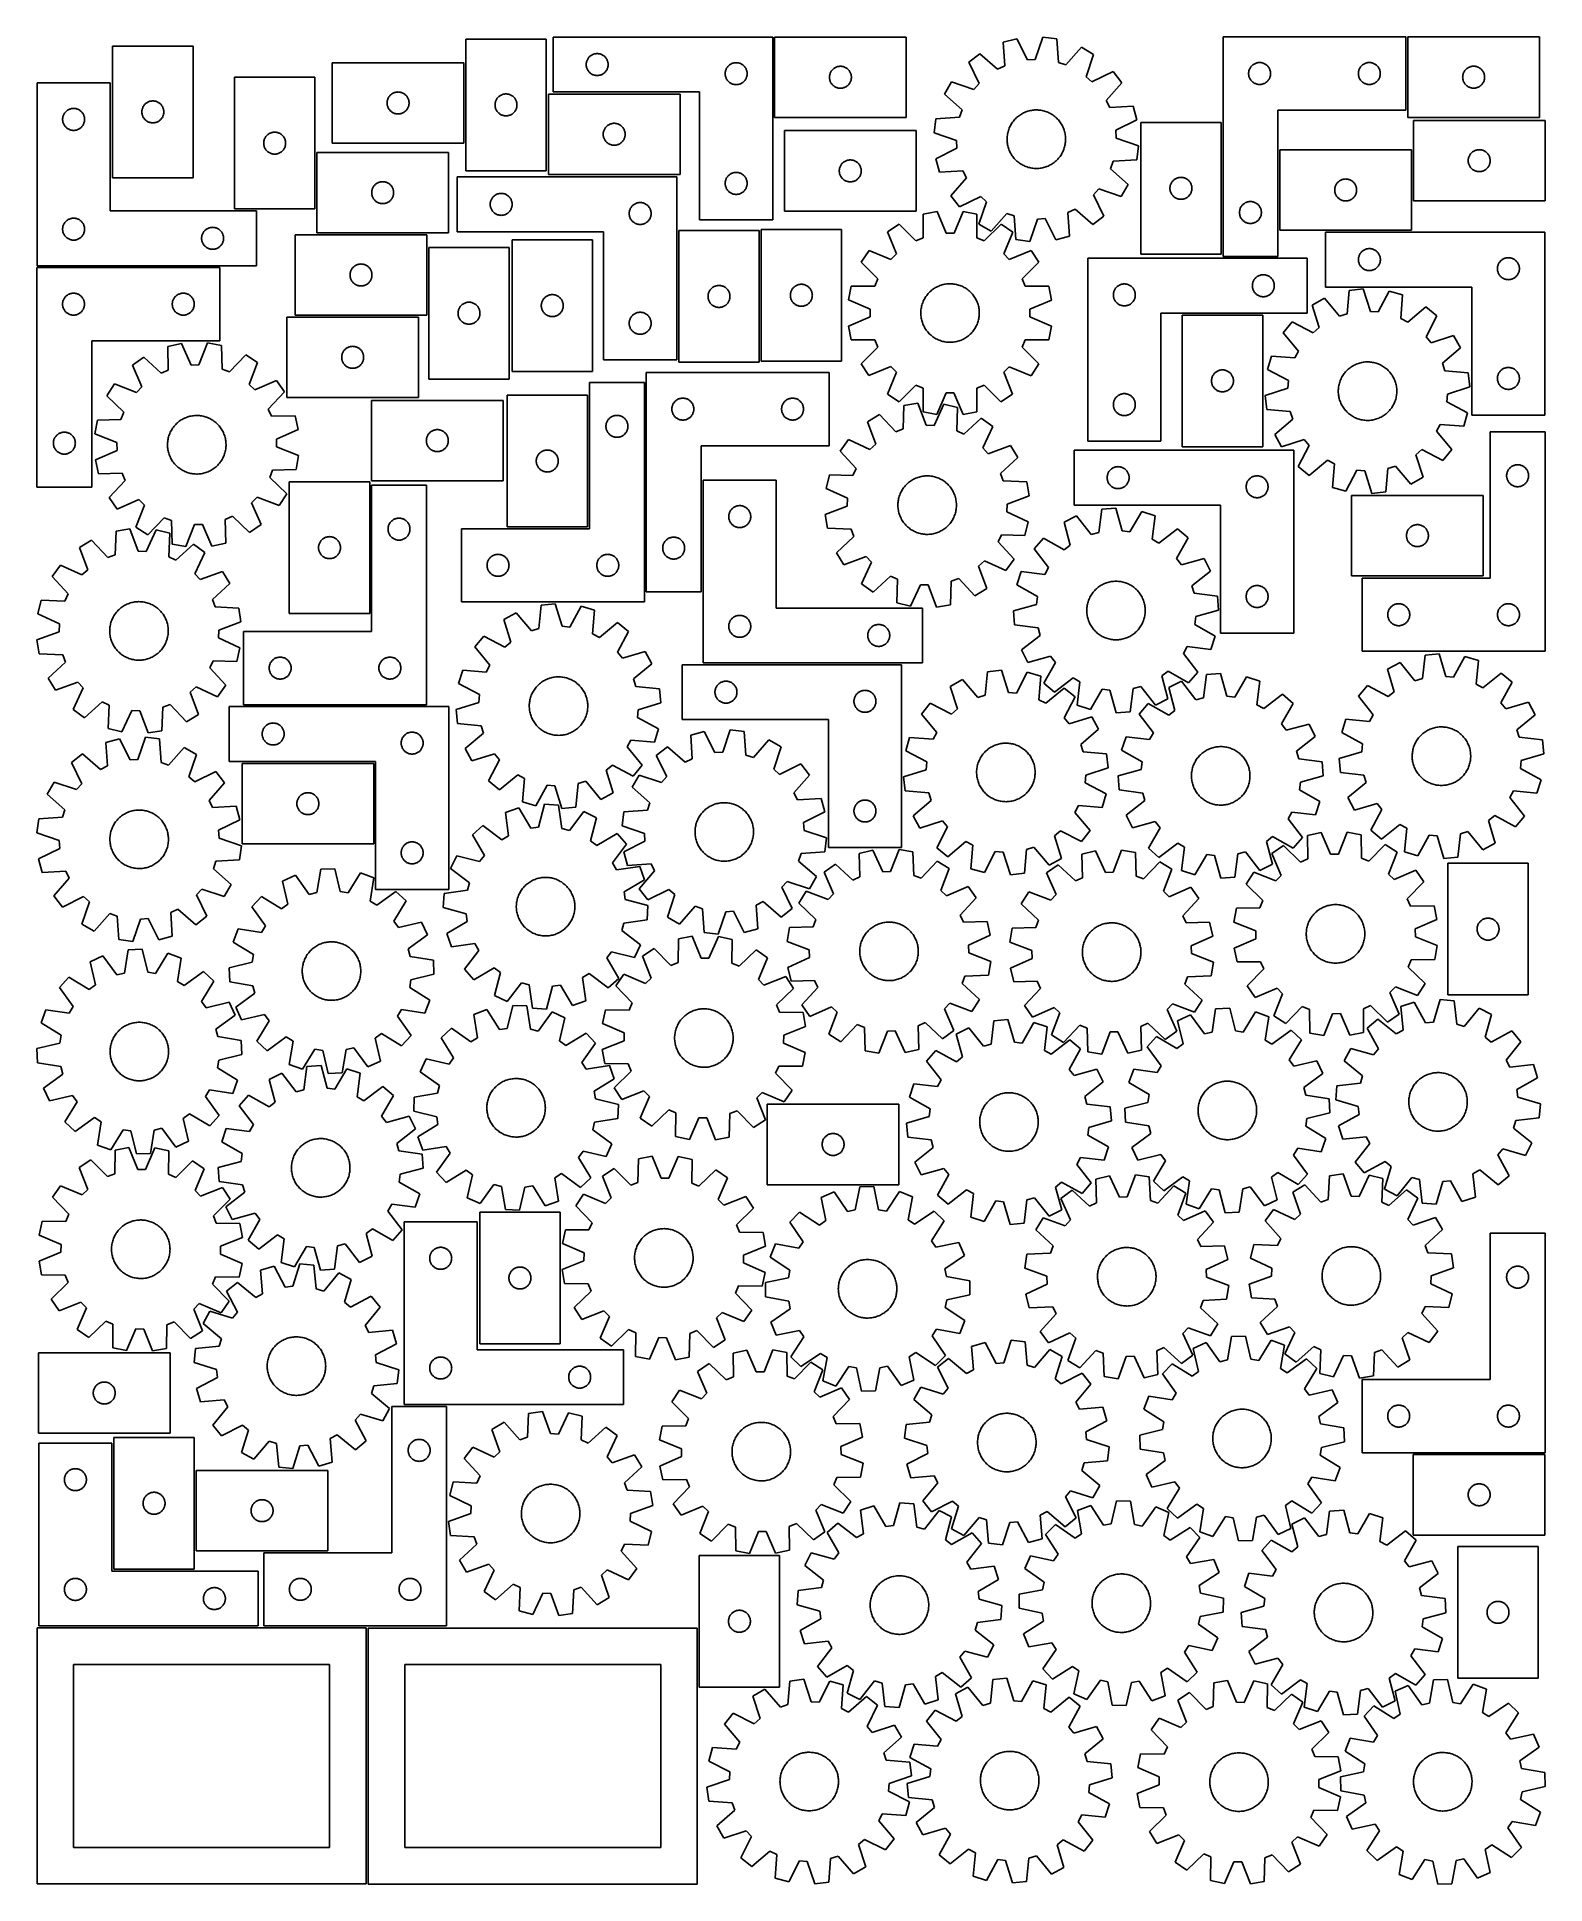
# Model space of a CAD drawing. Header units: millimetres. Extents: x 7 to 1243, y 7 to 1522.
import ezdxf

# ---------------------------------------------------------------- set-up
doc = ezdxf.new("R2010")
doc.units = ezdxf.units.MM
doc.layers.add('CUT', color=7, linetype='CONTINUOUS', true_color=0x000000)

msp = doc.modelspace()

# ---------------------------------------------------------------- linework, layer by layer
at = {"layer": 'CUT'}
for p, q in [((424.256255, 1519.859895), (358.256255, 1519.859895)), ((358.256255, 1519.859895), (358.256255, 1411.859895)), ((424.256255, 1411.859895), (424.256255, 1519.859895)), ((610.02383, 1521.45316), (430.02383, 1521.45316)), ((430.02383, 1521.45316), (430.02383, 1476.45316)), ((610.02383, 1371.45316), (610.02383, 1521.45316)), ((719.55325, 1521.529575), (611.55325, 1521.529575)), ((611.55325, 1521.529575), (611.55325, 1455.529575)), ((719.55325, 1455.529575), (719.55325, 1521.529575)), ((810.257191, 1520.173966), (799.108497, 1517.208823)), ((799.108497, 1517.208823), (800.273236, 1497.867525)), ((818.854827, 1502.809546), (810.257191, 1520.173966)), ((831.597173, 1521.532938), (825.271657, 1503.218183)), ((843.031935, 1520.005953), (831.597173, 1521.532938)), ((844.330039, 1500.673148), (843.031935, 1520.005953)), ((979.341057, 1521.598904), (979.341057, 1341.598904)), ((1129.341057, 1521.598904), (979.341057, 1521.598904)), ((1129.341057, 1461.598904), (1129.341057, 1521.598904)), ((1238.894219, 1521.601597), (1130.894219, 1521.601597)), ((1130.894219, 1521.601597), (1130.894219, 1455.601597)), ((1238.894219, 1455.601597), (1238.894219, 1521.601597)), ((134.565031, 1514.126253), (68.565031, 1514.126253)), ((68.565031, 1514.126253), (68.565031, 1406.126253)), ((134.565031, 1406.126253), (134.565031, 1514.126253)), ((356.725369, 1500.450474), (248.725369, 1500.450474)), ((248.725369, 1500.450474), (248.725369, 1434.450474)), ((356.725369, 1434.450474), (356.725369, 1500.450474)), ((457.0431, 1499.541788), (457.100826, 1500.127896)), ((457.100826, 1500.127896), (457.196763, 1500.708973)), ((457.196763, 1500.708973), (457.330498, 1501.282531)), ((457.330498, 1501.282531), (457.501459, 1501.846115)), ((457.501459, 1501.846115), (457.708914, 1502.397311)), ((457.708914, 1502.397311), (457.951976, 1502.933758)), ((457.951976, 1502.933758), (458.229602, 1503.45316)), ((458.229602, 1503.45316), (458.540604, 1503.953292)), ((458.540604, 1503.953292), (458.88365, 1504.432013)), ((458.88365, 1504.432013), (459.257272, 1504.887272)), ((459.257272, 1504.887272), (459.659869, 1505.317121)), ((459.659869, 1505.317121), (460.089718, 1505.719718)), ((460.089718, 1505.719718), (460.544977, 1506.09334)), ((460.544977, 1506.09334), (461.023698, 1506.436386)), ((461.023698, 1506.436386), (461.52383, 1506.747389)), ((461.52383, 1506.747389), (462.043232, 1507.025015)), ((462.043232, 1507.025015), (462.579679, 1507.268076)), ((462.579679, 1507.268076), (463.130875, 1507.475531)), ((463.130875, 1507.475531), (463.694459, 1507.646492)), ((463.694459, 1507.646492), (464.268017, 1507.780227)), ((464.268017, 1507.780227), (464.849094, 1507.876164)), ((464.849094, 1507.876164), (465.435202, 1507.93389)), ((465.435202, 1507.93389), (466.02383, 1507.95316)), ((466.02383, 1507.95316), (466.612458, 1507.93389)), ((466.612458, 1507.93389), (467.198566, 1507.876164)), ((467.198566, 1507.876164), (467.779643, 1507.780227)), ((467.779643, 1507.780227), (468.353202, 1507.646492)), ((468.353202, 1507.646492), (468.916785, 1507.475531)), ((468.916785, 1507.475531), (469.467981, 1507.268076)), ((469.467981, 1507.268076), (470.004428, 1507.025015)), ((470.004428, 1507.025015), (470.52383, 1506.747389)), ((470.52383, 1506.747389), (471.023962, 1506.436386)), ((471.023962, 1506.436386), (471.502683, 1506.09334)), ((471.502683, 1506.09334), (471.957943, 1505.719718)), ((471.957943, 1505.719718), (472.387791, 1505.317121)), ((472.387791, 1505.317121), (472.790388, 1504.887272)), ((472.790388, 1504.887272), (473.16401, 1504.432013)), ((473.16401, 1504.432013), (473.507057, 1503.953292)), ((473.507057, 1503.953292), (473.818059, 1503.45316)), ((473.818059, 1503.45316), (474.095685, 1502.933758)), ((474.095685, 1502.933758), (474.338746, 1502.397311)), ((474.338746, 1502.397311), (474.546201, 1501.846115)), ((474.546201, 1501.846115), (474.717163, 1501.282531)), ((474.717163, 1501.282531), (474.850898, 1500.708973)), ((474.850898, 1500.708973), (474.946834, 1500.127896)), ((474.946834, 1500.127896), (475.004561, 1499.541788)), ((576.579679, 1499.768076), (577.130875, 1499.975531)), ((577.130875, 1499.975531), (577.694459, 1500.146492)), ((577.694459, 1500.146492), (578.268017, 1500.280227)), ((578.268017, 1500.280227), (578.849094, 1500.376164)), ((578.849094, 1500.376164), (579.435202, 1500.43389)), ((579.435202, 1500.43389), (580.02383, 1500.45316)), ((580.02383, 1500.45316), (580.612458, 1500.43389)), ((580.612458, 1500.43389), (581.198566, 1500.376164)), ((581.198566, 1500.376164), (581.779643, 1500.280227)), ((581.779643, 1500.280227), (582.353202, 1500.146492)), ((582.353202, 1500.146492), (582.916785, 1499.975531)), ((582.916785, 1499.975531), (583.467981, 1499.768076)), ((779.912981, 1507.786839), (770.747642, 1500.780983)), ((770.747642, 1500.780983), (779.225314, 1483.35768)), ((794.501236, 1495.03438), (779.912981, 1507.786839)), ((825.271657, 1503.218183), (818.854827, 1502.809546)), ((850.414795, 1498.595064), (844.330039, 1500.673148)), ((863.267563, 1513.095022), (850.414795, 1498.595064)), ((873.247554, 1507.308377), (863.267563, 1513.095022)), ((867.048501, 1488.950432), (873.247554, 1507.308377)), ((1005.896906, 1499.91382), (1006.448102, 1500.121275)), ((1006.448102, 1500.121275), (1007.011686, 1500.292237)), ((1007.011686, 1500.292237), (1007.585244, 1500.425972)), ((1007.585244, 1500.425972), (1008.166322, 1500.521908)), ((1008.166322, 1500.521908), (1008.752429, 1500.579635)), ((1008.752429, 1500.579635), (1009.341057, 1500.598904)), ((1009.341057, 1500.598904), (1009.929685, 1500.579635)), ((1009.929685, 1500.579635), (1010.515793, 1500.521908)), ((1010.515793, 1500.521908), (1011.09687, 1500.425972)), ((1011.09687, 1500.425972), (1011.670429, 1500.292237)), ((1011.670429, 1500.292237), (1012.234012, 1500.121275)), ((1012.234012, 1500.121275), (1012.785208, 1499.91382)), ((1095.896906, 1499.91382), (1096.448102, 1500.121275)), ((1096.448102, 1500.121275), (1097.011686, 1500.292237)), ((1097.011686, 1500.292237), (1097.585244, 1500.425972)), ((1097.585244, 1500.425972), (1098.166322, 1500.521908)), ((1098.166322, 1500.521908), (1098.752429, 1500.579635)), ((1098.752429, 1500.579635), (1099.341057, 1500.598904)), ((1099.341057, 1500.598904), (1099.929685, 1500.579635)), ((1099.929685, 1500.579635), (1100.515793, 1500.521908)), ((1100.515793, 1500.521908), (1101.09687, 1500.425972)), ((1101.09687, 1500.425972), (1101.670429, 1500.292237)), ((1101.670429, 1500.292237), (1102.234012, 1500.121275)), ((1102.234012, 1500.121275), (1102.785208, 1499.91382)), ((168.494592, 1488.481475), (168.494592, 1380.481475)), ((234.494592, 1488.481475), (168.494592, 1488.481475)), ((234.494592, 1380.481475), (234.494592, 1488.481475)), ((457.02383, 1498.95316), (457.0431, 1499.541788)), ((457.0431, 1498.364532), (457.02383, 1498.95316)), ((457.100826, 1497.778424), (457.0431, 1498.364532)), ((457.196763, 1497.197347), (457.100826, 1497.778424)), ((457.330498, 1496.623788), (457.196763, 1497.197347)), ((457.501459, 1496.060205), (457.330498, 1496.623788)), ((457.708914, 1495.509009), (457.501459, 1496.060205)), ((457.951976, 1494.972562), (457.708914, 1495.509009)), ((458.229602, 1494.45316), (457.951976, 1494.972562)), ((458.540604, 1493.953028), (458.229602, 1494.45316)), ((458.88365, 1493.474307), (458.540604, 1493.953028)), ((459.257272, 1493.019048), (458.88365, 1493.474307)), ((459.659869, 1492.589199), (459.257272, 1493.019048)), ((460.089718, 1492.186602), (459.659869, 1492.589199)), ((460.544977, 1491.81298), (460.089718, 1492.186602)), ((461.023698, 1491.469933), (460.544977, 1491.81298)), ((461.52383, 1491.158931), (461.023698, 1491.469933)), ((462.043232, 1490.881305), (461.52383, 1491.158931)), ((462.579679, 1490.638244), (462.043232, 1490.881305)), ((463.130875, 1490.430789), (462.579679, 1490.638244)), ((463.694459, 1490.259827), (463.130875, 1490.430789)), ((464.268017, 1490.126092), (463.694459, 1490.259827)), ((464.849094, 1490.030156), (464.268017, 1490.126092)), ((465.435202, 1489.97243), (464.849094, 1490.030156)), ((466.02383, 1489.95316), (465.435202, 1489.97243)), ((466.612458, 1489.97243), (466.02383, 1489.95316)), ((467.198566, 1490.030156), (466.612458, 1489.97243)), ((467.779643, 1490.126092), (467.198566, 1490.030156)), ((468.353202, 1490.259827), (467.779643, 1490.126092)), ((468.916785, 1490.430789), (468.353202, 1490.259827)), ((469.467981, 1490.638244), (468.916785, 1490.430789)), ((470.004428, 1490.881305), (469.467981, 1490.638244)), ((470.52383, 1491.158931), (470.004428, 1490.881305)), ((471.023962, 1491.469933), (470.52383, 1491.158931)), ((471.502683, 1491.81298), (471.023962, 1491.469933)), ((471.957943, 1492.186602), (471.502683, 1491.81298)), ((472.387791, 1492.589199), (471.957943, 1492.186602)), ((472.790388, 1493.019048), (472.387791, 1492.589199)), ((473.16401, 1493.474307), (472.790388, 1493.019048)), ((473.507057, 1493.953028), (473.16401, 1493.474307)), ((473.818059, 1494.45316), (473.507057, 1493.953028)), ((474.095685, 1494.972562), (473.818059, 1494.45316)), ((474.338746, 1495.509009), (474.095685, 1494.972562)), ((474.546201, 1496.060205), (474.338746, 1495.509009)), ((474.717163, 1496.623788), (474.546201, 1496.060205)), ((474.850898, 1497.197347), (474.717163, 1496.623788)), ((474.946834, 1497.778424), (474.850898, 1497.197347)), ((475.004561, 1498.364532), (474.946834, 1497.778424)), ((475.004561, 1499.541788), (475.02383, 1498.95316)), ((475.02383, 1498.95316), (475.004561, 1498.364532)), ((571.02383, 1491.45316), (571.0431, 1492.041788)), ((571.0431, 1490.864532), (571.02383, 1491.45316)), ((571.0431, 1492.041788), (571.100826, 1492.627896)), ((571.100826, 1490.278424), (571.0431, 1490.864532)), ((571.100826, 1492.627896), (571.196763, 1493.208973)), ((571.196763, 1489.697347), (571.100826, 1490.278424)), ((571.196763, 1493.208973), (571.330498, 1493.782531)), ((571.330498, 1489.123788), (571.196763, 1489.697347)), ((571.330498, 1493.782531), (571.501459, 1494.346115)), ((571.501459, 1488.560205), (571.330498, 1489.123788)), ((571.501459, 1494.346115), (571.708914, 1494.897311)), ((571.708914, 1488.009009), (571.501459, 1488.560205)), ((571.708914, 1494.897311), (571.951976, 1495.433758)), ((571.951976, 1487.472562), (571.708914, 1488.009009)), ((571.951976, 1495.433758), (572.229602, 1495.95316)), ((572.229602, 1486.95316), (571.951976, 1487.472562)), ((572.229602, 1495.95316), (572.540604, 1496.453292)), ((572.540604, 1486.453028), (572.229602, 1486.95316)), ((572.540604, 1496.453292), (572.88365, 1496.932013)), ((572.88365, 1485.974307), (572.540604, 1486.453028)), ((572.88365, 1496.932013), (573.257272, 1497.387272)), ((573.257272, 1485.519048), (572.88365, 1485.974307)), ((573.257272, 1497.387272), (573.659869, 1497.817121)), ((573.659869, 1485.089199), (573.257272, 1485.519048)), ((573.659869, 1497.817121), (574.089718, 1498.219718)), ((574.089718, 1484.686602), (573.659869, 1485.089199)), ((574.089718, 1498.219718), (574.544977, 1498.59334)), ((574.544977, 1498.59334), (575.023698, 1498.936386)), ((575.023698, 1498.936386), (575.52383, 1499.247389)), ((575.52383, 1499.247389), (576.043232, 1499.525015)), ((576.043232, 1499.525015), (576.579679, 1499.768076)), ((583.467981, 1499.768076), (584.004428, 1499.525015)), ((584.004428, 1499.525015), (584.52383, 1499.247389)), ((584.52383, 1499.247389), (585.023962, 1498.936386)), ((585.023962, 1498.936386), (585.502683, 1498.59334)), ((585.502683, 1498.59334), (585.957943, 1498.219718)), ((585.957943, 1498.219718), (586.387791, 1497.817121)), ((586.387791, 1485.089199), (585.957943, 1484.686602)), ((586.387791, 1497.817121), (586.790388, 1497.387272)), ((586.790388, 1485.519048), (586.387791, 1485.089199)), ((586.790388, 1497.387272), (587.16401, 1496.932013)), ((587.16401, 1485.974307), (586.790388, 1485.519048)), ((587.16401, 1496.932013), (587.507057, 1496.453292)), ((587.507057, 1486.453028), (587.16401, 1485.974307)), ((587.507057, 1496.453292), (587.818059, 1495.95316)), ((587.818059, 1486.95316), (587.507057, 1486.453028)), ((587.818059, 1495.95316), (588.095685, 1495.433758)), ((588.095685, 1487.472562), (587.818059, 1486.95316)), ((588.095685, 1495.433758), (588.338746, 1494.897311)), ((588.338746, 1488.009009), (588.095685, 1487.472562)), ((588.338746, 1494.897311), (588.546201, 1494.346115)), ((588.546201, 1488.560205), (588.338746, 1488.009009)), ((588.546201, 1494.346115), (588.717163, 1493.782531)), ((588.717163, 1489.123788), (588.546201, 1488.560205)), ((588.717163, 1493.782531), (588.850898, 1493.208973)), ((588.850898, 1489.697347), (588.717163, 1489.123788)), ((588.850898, 1493.208973), (588.946834, 1492.627896)), ((588.946834, 1490.278424), (588.850898, 1489.697347)), ((588.946834, 1492.627896), (589.004561, 1492.041788)), ((589.004561, 1490.864532), (588.946834, 1490.278424)), ((589.004561, 1492.041788), (589.02383, 1491.45316)), ((589.02383, 1491.45316), (589.004561, 1490.864532)), ((656.55325, 1488.529575), (656.57252, 1489.118204)), ((656.57252, 1487.940947), (656.55325, 1488.529575)), ((656.57252, 1489.118204), (656.630246, 1489.704311)), ((656.630246, 1487.35484), (656.57252, 1487.940947)), ((656.630246, 1489.704311), (656.726183, 1490.285388)), ((656.726183, 1486.773763), (656.630246, 1487.35484)), ((656.726183, 1490.285388), (656.859918, 1490.858947)), ((656.859918, 1486.200204), (656.726183, 1486.773763)), ((656.859918, 1490.858947), (657.030879, 1491.422531)), ((657.030879, 1485.63662), (656.859918, 1486.200204)), ((657.030879, 1491.422531), (657.238334, 1491.973726)), ((657.238334, 1485.085425), (657.030879, 1485.63662)), ((657.238334, 1491.973726), (657.481395, 1492.510174)), ((657.481395, 1484.548977), (657.238334, 1485.085425)), ((657.481395, 1492.510174), (657.759021, 1493.029575)), ((657.759021, 1493.029575), (658.070024, 1493.529708)), ((658.070024, 1493.529708), (658.41307, 1494.008428)), ((658.41307, 1494.008428), (658.786692, 1494.463688)), ((658.786692, 1494.463688), (659.189289, 1494.893537)), ((659.189289, 1494.893537), (659.619138, 1495.296134)), ((659.619138, 1495.296134), (660.074397, 1495.669756)), ((660.074397, 1495.669756), (660.553118, 1496.012802)), ((660.553118, 1496.012802), (661.05325, 1496.323804)), ((661.05325, 1496.323804), (661.572652, 1496.60143)), ((661.572652, 1496.60143), (662.109099, 1496.844491)), ((662.109099, 1496.844491), (662.660295, 1497.051947)), ((662.660295, 1497.051947), (663.223879, 1497.222908)), ((663.223879, 1497.222908), (663.797437, 1497.356643)), ((663.797437, 1497.356643), (664.378514, 1497.452579)), ((664.378514, 1497.452579), (664.964622, 1497.510306)), ((664.964622, 1497.510306), (665.55325, 1497.529575)), ((665.55325, 1497.529575), (666.141878, 1497.510306)), ((666.141878, 1497.510306), (666.727986, 1497.452579)), ((666.727986, 1497.452579), (667.309063, 1497.356643)), ((667.309063, 1497.356643), (667.882622, 1497.222908)), ((667.882622, 1497.222908), (668.446205, 1497.051947)), ((668.446205, 1497.051947), (668.997401, 1496.844491)), ((668.997401, 1496.844491), (669.533848, 1496.60143)), ((669.533848, 1496.60143), (670.05325, 1496.323804)), ((670.05325, 1496.323804), (670.553382, 1496.012802)), ((670.553382, 1496.012802), (671.032103, 1495.669756)), ((671.032103, 1495.669756), (671.487362, 1495.296134)), ((671.487362, 1495.296134), (671.917211, 1494.893537)), ((671.917211, 1494.893537), (672.319808, 1494.463688)), ((672.319808, 1494.463688), (672.69343, 1494.008428)), ((672.69343, 1494.008428), (673.036477, 1493.529708)), ((673.036477, 1493.529708), (673.347479, 1493.029575)), ((673.347479, 1493.029575), (673.625105, 1492.510174)), ((673.625105, 1492.510174), (673.868166, 1491.973726)), ((673.868166, 1485.085425), (673.625105, 1484.548977)), ((673.868166, 1491.973726), (674.075621, 1491.422531)), ((674.075621, 1485.63662), (673.868166, 1485.085425)), ((674.075621, 1491.422531), (674.246583, 1490.858947)), ((674.246583, 1486.200204), (674.075621, 1485.63662)), ((674.246583, 1490.858947), (674.380318, 1490.285388)), ((674.380318, 1486.773763), (674.246583, 1486.200204)), ((674.380318, 1490.285388), (674.476254, 1489.704311)), ((674.476254, 1487.35484), (674.380318, 1486.773763)), ((674.476254, 1489.704311), (674.53398, 1489.118204)), ((674.53398, 1487.940947), (674.476254, 1487.35484)), ((674.53398, 1489.118204), (674.55325, 1488.529575)), ((674.55325, 1488.529575), (674.53398, 1487.940947)), ((800.273236, 1497.867525), (794.501236, 1495.03438)), ((871.874834, 1484.701997), (867.048501, 1488.950432)), ((889.298137, 1493.17967), (871.874834, 1484.701997)), ((896.303994, 1484.014331), (889.298137, 1493.17967)), ((1000.341057, 1491.598904), (1000.360327, 1492.187532)), ((1000.360327, 1491.010276), (1000.341057, 1491.598904)), ((1000.360327, 1492.187532), (1000.418054, 1492.77364)), ((1000.418054, 1490.424169), (1000.360327, 1491.010276)), ((1000.418054, 1492.77364), (1000.51399, 1493.354717)), ((1000.51399, 1489.843091), (1000.418054, 1490.424169)), ((1000.51399, 1493.354717), (1000.647725, 1493.928276)), ((1000.647725, 1489.269533), (1000.51399, 1489.843091)), ((1000.647725, 1493.928276), (1000.818686, 1494.491859)), ((1000.818686, 1488.705949), (1000.647725, 1489.269533)), ((1000.818686, 1494.491859), (1001.026141, 1495.043055)), ((1001.026141, 1488.154753), (1000.818686, 1488.705949)), ((1001.026141, 1495.043055), (1001.269203, 1495.579502)), ((1001.269203, 1487.618306), (1001.026141, 1488.154753)), ((1001.269203, 1495.579502), (1001.546829, 1496.098904)), ((1001.546829, 1487.098904), (1001.269203, 1487.618306)), ((1001.546829, 1496.098904), (1001.857831, 1496.599036)), ((1001.857831, 1486.598772), (1001.546829, 1487.098904)), ((1001.857831, 1496.599036), (1002.200877, 1497.077757)), ((1002.200877, 1486.120051), (1001.857831, 1486.598772)), ((1002.200877, 1497.077757), (1002.574499, 1497.533017)), ((1002.574499, 1485.664792), (1002.200877, 1486.120051)), ((1002.574499, 1497.533017), (1002.977096, 1497.962865)), ((1002.977096, 1485.234943), (1002.574499, 1485.664792)), ((1002.977096, 1497.962865), (1003.406945, 1498.365463)), ((1003.406945, 1484.832346), (1002.977096, 1485.234943)), ((1003.406945, 1498.365463), (1003.862204, 1498.739084)), ((1003.862204, 1484.458724), (1003.406945, 1484.832346)), ((1003.862204, 1498.739084), (1004.340925, 1499.082131)), ((1004.340925, 1499.082131), (1004.841057, 1499.393133)), ((1004.841057, 1499.393133), (1005.360459, 1499.670759)), ((1005.360459, 1499.670759), (1005.896906, 1499.91382)), ((1012.785208, 1499.91382), (1013.321655, 1499.670759)), ((1013.321655, 1499.670759), (1013.841057, 1499.393133)), ((1013.841057, 1499.393133), (1014.341189, 1499.082131)), ((1014.341189, 1499.082131), (1014.81991, 1498.739084)), ((1014.81991, 1498.739084), (1015.27517, 1498.365463)), ((1015.27517, 1484.832346), (1014.81991, 1484.458724)), ((1015.27517, 1498.365463), (1015.705018, 1497.962865)), ((1015.705018, 1485.234943), (1015.27517, 1484.832346)), ((1015.705018, 1497.962865), (1016.107616, 1497.533017)), ((1016.107616, 1485.664792), (1015.705018, 1485.234943)), ((1016.107616, 1497.533017), (1016.481237, 1497.077757)), ((1016.481237, 1486.120051), (1016.107616, 1485.664792)), ((1016.481237, 1497.077757), (1016.824284, 1496.599036)), ((1016.824284, 1486.598772), (1016.481237, 1486.120051)), ((1016.824284, 1496.599036), (1017.135286, 1496.098904)), ((1017.135286, 1487.098904), (1016.824284, 1486.598772)), ((1017.135286, 1496.098904), (1017.412912, 1495.579502)), ((1017.412912, 1487.618306), (1017.135286, 1487.098904)), ((1017.412912, 1495.579502), (1017.655973, 1495.043055)), ((1017.655973, 1488.154753), (1017.412912, 1487.618306)), ((1017.655973, 1495.043055), (1017.863428, 1494.491859)), ((1017.863428, 1488.705949), (1017.655973, 1488.154753)), ((1017.863428, 1494.491859), (1018.03439, 1493.928276)), ((1018.03439, 1489.269533), (1017.863428, 1488.705949)), ((1018.03439, 1493.928276), (1018.168125, 1493.354717)), ((1018.168125, 1489.843091), (1018.03439, 1489.269533)), ((1018.168125, 1493.354717), (1018.264061, 1492.77364)), ((1018.264061, 1490.424169), (1018.168125, 1489.843091)), ((1018.264061, 1492.77364), (1018.321788, 1492.187532)), ((1018.321788, 1491.010276), (1018.264061, 1490.424169)), ((1018.321788, 1492.187532), (1018.341057, 1491.598904)), ((1018.341057, 1491.598904), (1018.321788, 1491.010276)), ((1090.341057, 1491.598904), (1090.360327, 1492.187532)), ((1090.360327, 1491.010276), (1090.341057, 1491.598904)), ((1090.360327, 1492.187532), (1090.418054, 1492.77364)), ((1090.418054, 1490.424169), (1090.360327, 1491.010276)), ((1090.418054, 1492.77364), (1090.51399, 1493.354717)), ((1090.51399, 1489.843091), (1090.418054, 1490.424169)), ((1090.51399, 1493.354717), (1090.647725, 1493.928276)), ((1090.647725, 1489.269533), (1090.51399, 1489.843091)), ((1090.647725, 1493.928276), (1090.818686, 1494.491859)), ((1090.818686, 1488.705949), (1090.647725, 1489.269533)), ((1090.818686, 1494.491859), (1091.026141, 1495.043055)), ((1091.026141, 1488.154753), (1090.818686, 1488.705949)), ((1091.026141, 1495.043055), (1091.269203, 1495.579502)), ((1091.269203, 1487.618306), (1091.026141, 1488.154753)), ((1091.269203, 1495.579502), (1091.546829, 1496.098904)), ((1091.546829, 1487.098904), (1091.269203, 1487.618306)), ((1091.546829, 1496.098904), (1091.857831, 1496.599036)), ((1091.857831, 1486.598772), (1091.546829, 1487.098904)), ((1091.857831, 1496.599036), (1092.200877, 1497.077757)), ((1092.200877, 1486.120051), (1091.857831, 1486.598772)), ((1092.200877, 1497.077757), (1092.574499, 1497.533017)), ((1092.574499, 1485.664792), (1092.200877, 1486.120051)), ((1092.574499, 1497.533017), (1092.977096, 1497.962865)), ((1092.977096, 1485.234943), (1092.574499, 1485.664792)), ((1092.977096, 1497.962865), (1093.406945, 1498.365463)), ((1093.406945, 1484.832346), (1092.977096, 1485.234943)), ((1093.406945, 1498.365463), (1093.862204, 1498.739084)), ((1093.862204, 1484.458724), (1093.406945, 1484.832346)), ((1093.862204, 1498.739084), (1094.340925, 1499.082131)), ((1094.340925, 1499.082131), (1094.841057, 1499.393133)), ((1094.841057, 1499.393133), (1095.360459, 1499.670759)), ((1095.360459, 1499.670759), (1095.896906, 1499.91382)), ((1102.785208, 1499.91382), (1103.321655, 1499.670759)), ((1103.321655, 1499.670759), (1103.841057, 1499.393133)), ((1103.841057, 1499.393133), (1104.341189, 1499.082131)), ((1104.341189, 1499.082131), (1104.81991, 1498.739084)), ((1104.81991, 1498.739084), (1105.27517, 1498.365463)), ((1105.27517, 1484.832346), (1104.81991, 1484.458724)), ((1105.27517, 1498.365463), (1105.705018, 1497.962865)), ((1105.705018, 1485.234943), (1105.27517, 1484.832346)), ((1105.705018, 1497.962865), (1106.107616, 1497.533017)), ((1106.107616, 1485.664792), (1105.705018, 1485.234943)), ((1106.107616, 1497.533017), (1106.481237, 1497.077757)), ((1106.481237, 1486.120051), (1106.107616, 1485.664792)), ((1106.481237, 1497.077757), (1106.824284, 1496.599036)), ((1106.824284, 1486.598772), (1106.481237, 1486.120051)), ((1106.824284, 1496.599036), (1107.135286, 1496.098904)), ((1107.135286, 1487.098904), (1106.824284, 1486.598772)), ((1107.135286, 1496.098904), (1107.412912, 1495.579502)), ((1107.412912, 1487.618306), (1107.135286, 1487.098904)), ((1107.412912, 1495.579502), (1107.655973, 1495.043055)), ((1107.655973, 1488.154753), (1107.412912, 1487.618306)), ((1107.655973, 1495.043055), (1107.863428, 1494.491859)), ((1107.863428, 1488.705949), (1107.655973, 1488.154753)), ((1107.863428, 1494.491859), (1108.03439, 1493.928276)), ((1108.03439, 1489.269533), (1107.863428, 1488.705949)), ((1108.03439, 1493.928276), (1108.168125, 1493.354717)), ((1108.168125, 1489.843091), (1108.03439, 1489.269533)), ((1108.168125, 1493.354717), (1108.264061, 1492.77364)), ((1108.264061, 1490.424169), (1108.168125, 1489.843091)), ((1108.264061, 1492.77364), (1108.321788, 1492.187532)), ((1108.321788, 1491.010276), (1108.264061, 1490.424169)), ((1108.321788, 1492.187532), (1108.341057, 1491.598904)), ((1108.341057, 1491.598904), (1108.321788, 1491.010276)), ((1175.894219, 1488.601597), (1175.913489, 1489.190225)), ((1175.913489, 1488.012969), (1175.894219, 1488.601597)), ((1175.913489, 1489.190225), (1175.971215, 1489.776333)), ((1175.971215, 1487.426861), (1175.913489, 1488.012969)), ((1175.971215, 1489.776333), (1176.067152, 1490.35741)), ((1176.067152, 1486.845784), (1175.971215, 1487.426861)), ((1176.067152, 1490.35741), (1176.200887, 1490.930968)), ((1176.200887, 1486.272226), (1176.067152, 1486.845784)), ((1176.200887, 1490.930968), (1176.371848, 1491.494552)), ((1176.371848, 1485.708642), (1176.200887, 1486.272226)), ((1176.371848, 1491.494552), (1176.579303, 1492.045748)), ((1176.579303, 1485.157446), (1176.371848, 1485.708642)), ((1176.579303, 1492.045748), (1176.822365, 1492.582195)), ((1176.822365, 1484.620999), (1176.579303, 1485.157446)), ((1176.822365, 1492.582195), (1177.099991, 1493.101597)), ((1177.099991, 1493.101597), (1177.410993, 1493.601729)), ((1177.410993, 1493.601729), (1177.754039, 1494.08045)), ((1177.754039, 1494.08045), (1178.127661, 1494.535709)), ((1178.127661, 1494.535709), (1178.530258, 1494.965558)), ((1178.530258, 1494.965558), (1178.960107, 1495.368155)), ((1178.960107, 1495.368155), (1179.415366, 1495.741777)), ((1179.415366, 1495.741777), (1179.894087, 1496.084823)), ((1179.894087, 1496.084823), (1180.394219, 1496.395826)), ((1180.394219, 1496.395826), (1180.913621, 1496.673452)), ((1180.913621, 1496.673452), (1181.450068, 1496.916513)), ((1181.450068, 1496.916513), (1182.001264, 1497.123968)), ((1182.001264, 1497.123968), (1182.564848, 1497.294929)), ((1182.564848, 1497.294929), (1183.138406, 1497.428665)), ((1183.138406, 1497.428665), (1183.719483, 1497.524601)), ((1183.719483, 1497.524601), (1184.305591, 1497.582327)), ((1184.305591, 1497.582327), (1184.894219, 1497.601597)), ((1184.894219, 1497.601597), (1185.482847, 1497.582327)), ((1185.482847, 1497.582327), (1186.068955, 1497.524601)), ((1186.068955, 1497.524601), (1186.650032, 1497.428665)), ((1186.650032, 1497.428665), (1187.223591, 1497.294929)), ((1187.223591, 1497.294929), (1187.787174, 1497.123968)), ((1187.787174, 1497.123968), (1188.33837, 1496.916513)), ((1188.33837, 1496.916513), (1188.874817, 1496.673452)), ((1188.874817, 1496.673452), (1189.394219, 1496.395826)), ((1189.394219, 1496.395826), (1189.894351, 1496.084823)), ((1189.894351, 1496.084823), (1190.373072, 1495.741777)), ((1190.373072, 1495.741777), (1190.828332, 1495.368155)), ((1190.828332, 1495.368155), (1191.25818, 1494.965558)), ((1191.25818, 1494.965558), (1191.660777, 1494.535709)), ((1191.660777, 1494.535709), (1192.034399, 1494.08045)), ((1192.034399, 1494.08045), (1192.377446, 1493.601729)), ((1192.377446, 1493.601729), (1192.688448, 1493.101597)), ((1192.688448, 1493.101597), (1192.966074, 1492.582195)), ((1192.966074, 1492.582195), (1193.209135, 1492.045748)), ((1193.209135, 1485.157446), (1192.966074, 1484.620999)), ((1193.209135, 1492.045748), (1193.41659, 1491.494552)), ((1193.41659, 1485.708642), (1193.209135, 1485.157446)), ((1193.41659, 1491.494552), (1193.587552, 1490.930968)), ((1193.587552, 1486.272226), (1193.41659, 1485.708642)), ((1193.587552, 1490.930968), (1193.721287, 1490.35741)), ((1193.721287, 1486.845784), (1193.587552, 1486.272226)), ((1193.721287, 1490.35741), (1193.817223, 1489.776333)), ((1193.817223, 1487.426861), (1193.721287, 1486.845784)), ((1193.817223, 1489.776333), (1193.87495, 1489.190225)), ((1193.87495, 1488.012969), (1193.817223, 1487.426861)), ((1193.87495, 1489.190225), (1193.894219, 1488.601597)), ((1193.894219, 1488.601597), (1193.87495, 1488.012969)), ((66.564544, 1483.943635), (6.564544, 1483.943635)), ((6.564544, 1483.943635), (6.564544, 1333.943635)), ((66.564544, 1378.943635), (66.564544, 1483.943635)), ((293.898302, 1469.206287), (294.032037, 1469.779845)), ((294.032037, 1469.779845), (294.202998, 1470.343429)), ((294.202998, 1470.343429), (294.410453, 1470.894625)), ((294.410453, 1470.894625), (294.653515, 1471.431072)), ((294.653515, 1471.431072), (294.931141, 1471.950474)), ((294.931141, 1471.950474), (295.242143, 1472.450606)), ((295.242143, 1472.450606), (295.585189, 1472.929327)), ((295.585189, 1472.929327), (295.958811, 1473.384586)), ((295.958811, 1473.384586), (296.361408, 1473.814435)), ((296.361408, 1473.814435), (296.791257, 1474.217032)), ((296.791257, 1474.217032), (297.246516, 1474.590654)), ((297.246516, 1474.590654), (297.725237, 1474.9337)), ((297.725237, 1474.9337), (298.225369, 1475.244703)), ((298.225369, 1475.244703), (298.744771, 1475.522329)), ((298.744771, 1475.522329), (299.281218, 1475.76539)), ((299.281218, 1475.76539), (299.832414, 1475.972845)), ((299.832414, 1475.972845), (300.395998, 1476.143806)), ((300.395998, 1476.143806), (300.969556, 1476.277541)), ((300.969556, 1476.277541), (301.550634, 1476.373478)), ((301.550634, 1476.373478), (302.136741, 1476.431204)), ((302.136741, 1476.431204), (302.725369, 1476.450474)), ((302.725369, 1476.450474), (303.313997, 1476.431204)), ((303.313997, 1476.431204), (303.900105, 1476.373478)), ((303.900105, 1476.373478), (304.481182, 1476.277541)), ((304.481182, 1476.277541), (305.054741, 1476.143806)), ((305.054741, 1476.143806), (305.618324, 1475.972845)), ((305.618324, 1475.972845), (306.16952, 1475.76539)), ((306.16952, 1475.76539), (306.705967, 1475.522329)), ((306.705967, 1475.522329), (307.225369, 1475.244703)), ((307.225369, 1475.244703), (307.725501, 1474.9337)), ((307.725501, 1474.9337), (308.204222, 1474.590654)), ((308.204222, 1474.590654), (308.659482, 1474.217032)), ((308.659482, 1474.217032), (309.08933, 1473.814435)), ((309.08933, 1473.814435), (309.491928, 1473.384586)), ((309.491928, 1473.384586), (309.865549, 1472.929327)), ((309.865549, 1472.929327), (310.208596, 1472.450606)), ((310.208596, 1472.450606), (310.519598, 1471.950474)), ((310.519598, 1471.950474), (310.797224, 1471.431072)), ((310.797224, 1471.431072), (311.040285, 1470.894625)), ((311.040285, 1470.894625), (311.24774, 1470.343429)), ((311.24774, 1470.343429), (311.418702, 1469.779845)), ((311.418702, 1469.779845), (311.552437, 1469.206287)), ((382.941339, 1469.304046), (383.1844, 1469.840494)), ((383.1844, 1469.840494), (383.462026, 1470.359895)), ((383.462026, 1470.359895), (383.773028, 1470.860027)), ((383.773028, 1470.860027), (384.116074, 1471.338748)), ((384.116074, 1471.338748), (384.489696, 1471.794008)), ((384.489696, 1471.794008), (384.892293, 1472.223856)), ((384.892293, 1472.223856), (385.322142, 1472.626454)), ((385.322142, 1472.626454), (385.777402, 1473.000075)), ((385.777402, 1473.000075), (386.256122, 1473.343122)), ((386.256122, 1473.343122), (386.756255, 1473.654124)), ((386.756255, 1473.654124), (387.275656, 1473.93175)), ((387.275656, 1473.93175), (387.812104, 1474.174811)), ((387.812104, 1474.174811), (388.363299, 1474.382267)), ((388.363299, 1474.382267), (388.926883, 1474.553228)), ((388.926883, 1474.553228), (389.500442, 1474.686963)), ((389.500442, 1474.686963), (390.081519, 1474.782899)), ((390.081519, 1474.782899), (390.667626, 1474.840626)), ((390.667626, 1474.840626), (391.256255, 1474.859895)), ((391.256255, 1474.859895), (391.844883, 1474.840626)), ((391.844883, 1474.840626), (392.43099, 1474.782899)), ((392.43099, 1474.782899), (393.012067, 1474.686963)), ((393.012067, 1474.686963), (393.585626, 1474.553228)), ((393.585626, 1474.553228), (394.14921, 1474.382267)), ((394.14921, 1474.382267), (394.700405, 1474.174811)), ((394.700405, 1474.174811), (395.236853, 1473.93175)), ((395.236853, 1473.93175), (395.756255, 1473.654124)), ((395.756255, 1473.654124), (396.256387, 1473.343122)), ((396.256387, 1473.343122), (396.735107, 1473.000075)), ((396.735107, 1473.000075), (397.190367, 1472.626454)), ((397.190367, 1472.626454), (397.620216, 1472.223856)), ((397.620216, 1472.223856), (398.022813, 1471.794008)), ((398.022813, 1471.794008), (398.396435, 1471.338748)), ((398.396435, 1471.338748), (398.739481, 1470.860027)), ((398.739481, 1470.860027), (399.050483, 1470.359895)), ((399.050483, 1470.359895), (399.328109, 1469.840494)), ((399.328109, 1469.840494), (399.57117, 1469.304046)), ((533.97708, 1474.769563), (425.97708, 1474.769563)), ((425.97708, 1474.769563), (425.97708, 1408.769563)), ((430.02383, 1476.45316), (550.02383, 1476.45316)), ((533.97708, 1408.769563), (533.97708, 1474.769563)), ((550.02383, 1476.45316), (550.02383, 1371.45316)), ((574.544977, 1484.31298), (574.089718, 1484.686602)), ((575.023698, 1483.969933), (574.544977, 1484.31298)), ((575.52383, 1483.658931), (575.023698, 1483.969933)), ((576.043232, 1483.381305), (575.52383, 1483.658931)), ((576.579679, 1483.138244), (576.043232, 1483.381305)), ((577.130875, 1482.930789), (576.579679, 1483.138244)), ((577.694459, 1482.759827), (577.130875, 1482.930789)), ((578.268017, 1482.626092), (577.694459, 1482.759827)), ((578.849094, 1482.530156), (578.268017, 1482.626092)), ((579.435202, 1482.47243), (578.849094, 1482.530156)), ((580.02383, 1482.45316), (579.435202, 1482.47243)), ((580.612458, 1482.47243), (580.02383, 1482.45316)), ((581.198566, 1482.530156), (580.612458, 1482.47243)), ((581.779643, 1482.626092), (581.198566, 1482.530156)), ((582.353202, 1482.759827), (581.779643, 1482.626092)), ((582.916785, 1482.930789), (582.353202, 1482.759827)), ((583.467981, 1483.138244), (582.916785, 1482.930789)), ((584.004428, 1483.381305), (583.467981, 1483.138244)), ((584.52383, 1483.658931), (584.004428, 1483.381305)), ((585.023962, 1483.969933), (584.52383, 1483.658931)), ((585.502683, 1484.31298), (585.023962, 1483.969933)), ((585.957943, 1484.686602), (585.502683, 1484.31298)), ((657.759021, 1484.029575), (657.481395, 1484.548977)), ((658.070024, 1483.529443), (657.759021, 1484.029575)), ((658.41307, 1483.050723), (658.070024, 1483.529443)), ((658.786692, 1482.595463), (658.41307, 1483.050723)), ((659.189289, 1482.165614), (658.786692, 1482.595463)), ((659.619138, 1481.763017), (659.189289, 1482.165614)), ((660.074397, 1481.389395), (659.619138, 1481.763017)), ((660.553118, 1481.046349), (660.074397, 1481.389395)), ((661.05325, 1480.735347), (660.553118, 1481.046349)), ((661.572652, 1480.457721), (661.05325, 1480.735347)), ((662.109099, 1480.21466), (661.572652, 1480.457721)), ((662.660295, 1480.007204), (662.109099, 1480.21466)), ((663.223879, 1479.836243), (662.660295, 1480.007204)), ((663.797437, 1479.702508), (663.223879, 1479.836243)), ((664.378514, 1479.606572), (663.797437, 1479.702508)), ((664.964622, 1479.548845), (664.378514, 1479.606572)), ((665.55325, 1479.529575), (664.964622, 1479.548845)), ((666.141878, 1479.548845), (665.55325, 1479.529575)), ((666.727986, 1479.606572), (666.141878, 1479.548845)), ((667.309063, 1479.702508), (666.727986, 1479.606572)), ((667.882622, 1479.836243), (667.309063, 1479.702508)), ((668.446205, 1480.007204), (667.882622, 1479.836243)), ((668.997401, 1480.21466), (668.446205, 1480.007204)), ((669.533848, 1480.457721), (668.997401, 1480.21466)), ((670.05325, 1480.735347), (669.533848, 1480.457721)), ((670.553382, 1481.046349), (670.05325, 1480.735347)), ((671.032103, 1481.389395), (670.553382, 1481.046349)), ((671.487362, 1481.763017), (671.032103, 1481.389395)), ((671.917211, 1482.165614), (671.487362, 1481.763017)), ((672.319808, 1482.595463), (671.917211, 1482.165614)), ((672.69343, 1483.050723), (672.319808, 1482.595463)), ((673.036477, 1483.529443), (672.69343, 1483.050723)), ((673.347479, 1484.029575), (673.036477, 1483.529443)), ((673.625105, 1484.548977), (673.347479, 1484.029575)), ((756.618934, 1484.730399), (750.83229, 1474.750408)), ((750.83229, 1474.750408), (765.332247, 1461.89764)), ((774.97688, 1478.531346), (756.618934, 1484.730399)), ((779.225314, 1483.35768), (774.97688, 1478.531346)), ((883.551534, 1469.426075), (896.303994, 1484.014331)), ((1004.340925, 1484.115678), (1003.862204, 1484.458724)), ((1004.841057, 1483.804676), (1004.340925, 1484.115678)), ((1005.360459, 1483.52705), (1004.841057, 1483.804676)), ((1005.896906, 1483.283988), (1005.360459, 1483.52705)), ((1006.448102, 1483.076533), (1005.896906, 1483.283988)), ((1007.011686, 1482.905572), (1006.448102, 1483.076533)), ((1007.585244, 1482.771837), (1007.011686, 1482.905572)), ((1008.166322, 1482.6759), (1007.585244, 1482.771837)), ((1008.752429, 1482.618174), (1008.166322, 1482.6759)), ((1009.341057, 1482.598904), (1008.752429, 1482.618174)), ((1009.929685, 1482.618174), (1009.341057, 1482.598904)), ((1010.515793, 1482.6759), (1009.929685, 1482.618174)), ((1011.09687, 1482.771837), (1010.515793, 1482.6759)), ((1011.670429, 1482.905572), (1011.09687, 1482.771837)), ((1012.234012, 1483.076533), (1011.670429, 1482.905572)), ((1012.785208, 1483.283988), (1012.234012, 1483.076533)), ((1013.321655, 1483.52705), (1012.785208, 1483.283988)), ((1013.841057, 1483.804676), (1013.321655, 1483.52705)), ((1014.341189, 1484.115678), (1013.841057, 1483.804676)), ((1014.81991, 1484.458724), (1014.341189, 1484.115678)), ((1094.340925, 1484.115678), (1093.862204, 1484.458724)), ((1094.841057, 1483.804676), (1094.340925, 1484.115678)), ((1095.360459, 1483.52705), (1094.841057, 1483.804676)), ((1095.896906, 1483.283988), (1095.360459, 1483.52705)), ((1096.448102, 1483.076533), (1095.896906, 1483.283988)), ((1097.011686, 1482.905572), (1096.448102, 1483.076533)), ((1097.585244, 1482.771837), (1097.011686, 1482.905572)), ((1098.166322, 1482.6759), (1097.585244, 1482.771837)), ((1098.752429, 1482.618174), (1098.166322, 1482.6759)), ((1099.341057, 1482.598904), (1098.752429, 1482.618174)), ((1099.929685, 1482.618174), (1099.341057, 1482.598904)), ((1100.515793, 1482.6759), (1099.929685, 1482.618174)), ((1101.09687, 1482.771837), (1100.515793, 1482.6759)), ((1101.670429, 1482.905572), (1101.09687, 1482.771837)), ((1102.234012, 1483.076533), (1101.670429, 1482.905572)), ((1102.785208, 1483.283988), (1102.234012, 1483.076533)), ((1103.321655, 1483.52705), (1102.785208, 1483.283988)), ((1103.841057, 1483.804676), (1103.321655, 1483.52705)), ((1104.341189, 1484.115678), (1103.841057, 1483.804676)), ((1104.81991, 1484.458724), (1104.341189, 1484.115678)), ((1177.099991, 1484.101597), (1176.822365, 1484.620999)), ((1177.410993, 1483.601465), (1177.099991, 1484.101597)), ((1177.754039, 1483.122744), (1177.410993, 1483.601465)), ((1178.127661, 1482.667485), (1177.754039, 1483.122744)), ((1178.530258, 1482.237636), (1178.127661, 1482.667485)), ((1178.960107, 1481.835039), (1178.530258, 1482.237636)), ((1179.415366, 1481.461417), (1178.960107, 1481.835039)), ((1179.894087, 1481.11837), (1179.415366, 1481.461417)), ((1180.394219, 1480.807368), (1179.894087, 1481.11837)), ((1180.913621, 1480.529742), (1180.394219, 1480.807368)), ((1181.450068, 1480.286681), (1180.913621, 1480.529742)), ((1182.001264, 1480.079226), (1181.450068, 1480.286681)), ((1182.564848, 1479.908265), (1182.001264, 1480.079226)), ((1183.138406, 1479.774529), (1182.564848, 1479.908265)), ((1183.719483, 1479.678593), (1183.138406, 1479.774529)), ((1184.305591, 1479.620867), (1183.719483, 1479.678593)), ((1184.894219, 1479.601597), (1184.305591, 1479.620867)), ((1185.482847, 1479.620867), (1184.894219, 1479.601597)), ((1186.068955, 1479.678593), (1185.482847, 1479.620867)), ((1186.650032, 1479.774529), (1186.068955, 1479.678593)), ((1187.223591, 1479.908265), (1186.650032, 1479.774529)), ((1187.787174, 1480.079226), (1187.223591, 1479.908265)), ((1188.33837, 1480.286681), (1187.787174, 1480.079226)), ((1188.874817, 1480.529742), (1188.33837, 1480.286681)), ((1189.394219, 1480.807368), (1188.874817, 1480.529742)), ((1189.894351, 1481.11837), (1189.394219, 1480.807368)), ((1190.373072, 1481.461417), (1189.894351, 1481.11837)), ((1190.828332, 1481.835039), (1190.373072, 1481.461417)), ((1191.25818, 1482.237636), (1190.828332, 1481.835039)), ((1191.660777, 1482.667485), (1191.25818, 1482.237636)), ((1192.034399, 1483.122744), (1191.660777, 1482.667485)), ((1192.377446, 1483.601465), (1192.034399, 1483.122744)), ((1192.688448, 1484.101597), (1192.377446, 1483.601465)), ((1192.966074, 1484.620999), (1192.688448, 1484.101597)), ((27.564544, 1453.943635), (27.583813, 1454.532263)), ((27.583813, 1454.532263), (27.64154, 1455.118371)), ((27.64154, 1455.118371), (27.737476, 1455.699448)), ((27.737476, 1455.699448), (27.871211, 1456.273006)), ((27.871211, 1456.273006), (28.042173, 1456.83659)), ((28.042173, 1456.83659), (28.249628, 1457.387786)), ((28.249628, 1457.387786), (28.492689, 1457.924233)), ((28.492689, 1457.924233), (28.770315, 1458.443635)), ((28.770315, 1458.443635), (29.081317, 1458.943767)), ((29.081317, 1458.943767), (29.424364, 1459.422488)), ((29.424364, 1459.422488), (29.797985, 1459.877747)), ((29.797985, 1459.877747), (30.200583, 1460.307596)), ((30.200583, 1460.307596), (30.630431, 1460.710193)), ((30.630431, 1460.710193), (31.085691, 1461.083815)), ((31.085691, 1461.083815), (31.564412, 1461.426861)), ((31.564412, 1461.426861), (32.064544, 1461.737864)), ((32.064544, 1461.737864), (32.583946, 1462.01549)), ((32.583946, 1462.01549), (33.120393, 1462.258551)), ((33.120393, 1462.258551), (33.671589, 1462.466006)), ((33.671589, 1462.466006), (34.235172, 1462.636967)), ((34.235172, 1462.636967), (34.808731, 1462.770702)), ((34.808731, 1462.770702), (35.389808, 1462.866639)), ((35.389808, 1462.866639), (35.975916, 1462.924365)), ((35.975916, 1462.924365), (36.564544, 1462.943635)), ((36.564544, 1462.943635), (37.153172, 1462.924365)), ((37.153172, 1462.924365), (37.739279, 1462.866639)), ((37.739279, 1462.866639), (38.320357, 1462.770702)), ((38.320357, 1462.770702), (38.893915, 1462.636967)), ((38.893915, 1462.636967), (39.457499, 1462.466006)), ((39.457499, 1462.466006), (40.008695, 1462.258551)), ((40.008695, 1462.258551), (40.545142, 1462.01549)), ((40.545142, 1462.01549), (41.064544, 1461.737864)), ((41.064544, 1461.737864), (41.564676, 1461.426861)), ((41.564676, 1461.426861), (42.043397, 1461.083815)), ((42.043397, 1461.083815), (42.498656, 1460.710193)), ((42.498656, 1460.710193), (42.928505, 1460.307596)), ((42.928505, 1460.307596), (43.331102, 1459.877747)), ((43.331102, 1459.877747), (43.704724, 1459.422488)), ((43.704724, 1459.422488), (44.04777, 1458.943767)), ((44.04777, 1458.943767), (44.358772, 1458.443635)), ((44.358772, 1458.443635), (44.636398, 1457.924233)), ((44.636398, 1457.924233), (44.87946, 1457.387786)), ((44.87946, 1457.387786), (45.086915, 1456.83659)), ((45.086915, 1456.83659), (45.257876, 1456.273006)), ((45.257876, 1456.273006), (45.391611, 1455.699448)), ((45.391611, 1455.699448), (45.487547, 1455.118371)), ((45.487547, 1455.118371), (45.545274, 1454.532263)), ((45.545274, 1454.532263), (45.564544, 1453.943635)), ((92.565031, 1460.126253), (92.584301, 1460.714881)), ((92.584301, 1459.537625), (92.565031, 1460.126253)), ((92.584301, 1460.714881), (92.642028, 1461.300989)), ((92.642028, 1458.951517), (92.584301, 1459.537625)), ((92.642028, 1461.300989), (92.737964, 1461.882066)), ((92.737964, 1458.37044), (92.642028, 1458.951517)), ((92.737964, 1461.882066), (92.871699, 1462.455624)), ((92.871699, 1457.796881), (92.737964, 1458.37044)), ((92.871699, 1462.455624), (93.04266, 1463.019208)), ((93.04266, 1457.233298), (92.871699, 1457.796881)), ((93.04266, 1463.019208), (93.250116, 1463.570404)), ((93.250116, 1456.682102), (93.04266, 1457.233298)), ((93.250116, 1463.570404), (93.493177, 1464.106851)), ((93.493177, 1456.145655), (93.250116, 1456.682102)), ((93.493177, 1464.106851), (93.770803, 1464.626253)), ((93.770803, 1455.626253), (93.493177, 1456.145655)), ((93.770803, 1464.626253), (94.081805, 1465.126385)), ((94.081805, 1455.126121), (93.770803, 1455.626253)), ((94.081805, 1465.126385), (94.424851, 1465.605106)), ((94.424851, 1454.6474), (94.081805, 1455.126121)), ((94.424851, 1465.605106), (94.798473, 1466.060365)), ((94.798473, 1454.19214), (94.424851, 1454.6474)), ((94.798473, 1466.060365), (95.20107, 1466.490214)), ((95.20107, 1466.490214), (95.630919, 1466.892811)), ((95.630919, 1466.892811), (96.086178, 1467.266433)), ((96.086178, 1467.266433), (96.564899, 1467.609479)), ((96.564899, 1467.609479), (97.065031, 1467.920481)), ((97.065031, 1467.920481), (97.584433, 1468.198107)), ((97.584433, 1468.198107), (98.12088, 1468.441169)), ((98.12088, 1468.441169), (98.672076, 1468.648624)), ((98.672076, 1468.648624), (99.23566, 1468.819585)), ((99.23566, 1468.819585), (99.809218, 1468.95332)), ((99.809218, 1468.95332), (100.390296, 1469.049257)), ((100.390296, 1469.049257), (100.976403, 1469.106983)), ((100.976403, 1469.106983), (101.565031, 1469.126253)), ((101.565031, 1469.126253), (102.15366, 1469.106983)), ((102.15366, 1469.106983), (102.739767, 1469.049257)), ((102.739767, 1469.049257), (103.320844, 1468.95332)), ((103.320844, 1468.95332), (103.894403, 1468.819585)), ((103.894403, 1468.819585), (104.457987, 1468.648624)), ((104.457987, 1468.648624), (105.009182, 1468.441169)), ((105.009182, 1468.441169), (105.54563, 1468.198107)), ((105.54563, 1468.198107), (106.065031, 1467.920481)), ((106.065031, 1467.920481), (106.565163, 1467.609479)), ((106.565163, 1467.609479), (107.043884, 1467.266433)), ((107.043884, 1467.266433), (107.499144, 1466.892811)), ((107.499144, 1466.892811), (107.928992, 1466.490214)), ((107.928992, 1466.490214), (108.33159, 1466.060365)), ((108.33159, 1466.060365), (108.705211, 1465.605106)), ((108.705211, 1454.6474), (108.33159, 1454.19214)), ((108.705211, 1465.605106), (109.048258, 1465.126385)), ((109.048258, 1455.126121), (108.705211, 1454.6474)), ((109.048258, 1465.126385), (109.35926, 1464.626253)), ((109.35926, 1455.626253), (109.048258, 1455.126121)), ((109.35926, 1464.626253), (109.636886, 1464.106851)), ((109.636886, 1456.145655), (109.35926, 1455.626253)), ((109.636886, 1464.106851), (109.879947, 1463.570404)), ((109.879947, 1456.682102), (109.636886, 1456.145655)), ((109.879947, 1463.570404), (110.087403, 1463.019208)), ((110.087403, 1457.233298), (109.879947, 1456.682102)), ((110.087403, 1463.019208), (110.258364, 1462.455624)), ((110.258364, 1457.796881), (110.087403, 1457.233298)), ((110.258364, 1462.455624), (110.392099, 1461.882066)), ((110.392099, 1458.37044), (110.258364, 1457.796881)), ((110.392099, 1461.882066), (110.488035, 1461.300989)), ((110.488035, 1458.951517), (110.392099, 1458.37044)), ((110.488035, 1461.300989), (110.545762, 1460.714881)), ((110.545762, 1459.537625), (110.488035, 1458.951517)), ((110.545762, 1460.714881), (110.565031, 1460.126253)), ((110.565031, 1460.126253), (110.545762, 1459.537625)), ((293.725369, 1467.450474), (293.744639, 1468.039102)), ((293.744639, 1466.861846), (293.725369, 1467.450474)), ((293.744639, 1468.039102), (293.802366, 1468.62521)), ((293.802366, 1466.275738), (293.744639, 1466.861846)), ((293.802366, 1468.62521), (293.898302, 1469.206287)), ((293.898302, 1465.694661), (293.802366, 1466.275738)), ((294.032037, 1465.121103), (293.898302, 1465.694661)), ((294.202998, 1464.557519), (294.032037, 1465.121103)), ((294.410453, 1464.006323), (294.202998, 1464.557519)), ((294.653515, 1463.469876), (294.410453, 1464.006323)), ((294.931141, 1462.950474), (294.653515, 1463.469876)), ((295.242143, 1462.450342), (294.931141, 1462.950474)), ((295.585189, 1461.971621), (295.242143, 1462.450342)), ((295.958811, 1461.516362), (295.585189, 1461.971621)), ((296.361408, 1461.086513), (295.958811, 1461.516362)), ((296.791257, 1460.683916), (296.361408, 1461.086513)), ((297.246516, 1460.310294), (296.791257, 1460.683916)), ((297.725237, 1459.967247), (297.246516, 1460.310294)), ((298.225369, 1459.656245), (297.725237, 1459.967247)), ((298.744771, 1459.378619), (298.225369, 1459.656245)), ((299.281218, 1459.135558), (298.744771, 1459.378619)), ((299.832414, 1458.928103), (299.281218, 1459.135558)), ((300.395998, 1458.757141), (299.832414, 1458.928103)), ((300.969556, 1458.623406), (300.395998, 1458.757141)), ((301.550634, 1458.52747), (300.969556, 1458.623406)), ((302.136741, 1458.469744), (301.550634, 1458.52747)), ((302.725369, 1458.450474), (302.136741, 1458.469744)), ((303.313997, 1458.469744), (302.725369, 1458.450474)), ((303.900105, 1458.52747), (303.313997, 1458.469744)), ((304.481182, 1458.623406), (303.900105, 1458.52747)), ((305.054741, 1458.757141), (304.481182, 1458.623406)), ((305.618324, 1458.928103), (305.054741, 1458.757141)), ((306.16952, 1459.135558), (305.618324, 1458.928103)), ((306.705967, 1459.378619), (306.16952, 1459.135558)), ((307.225369, 1459.656245), (306.705967, 1459.378619)), ((307.725501, 1459.967247), (307.225369, 1459.656245)), ((308.204222, 1460.310294), (307.725501, 1459.967247)), ((308.659482, 1460.683916), (308.204222, 1460.310294)), ((309.08933, 1461.086513), (308.659482, 1460.683916)), ((309.491928, 1461.516362), (309.08933, 1461.086513)), ((309.865549, 1461.971621), (309.491928, 1461.516362)), ((310.208596, 1462.450342), (309.865549, 1461.971621)), ((310.519598, 1462.950474), (310.208596, 1462.450342)), ((310.797224, 1463.469876), (310.519598, 1462.950474)), ((311.040285, 1464.006323), (310.797224, 1463.469876)), ((311.24774, 1464.557519), (311.040285, 1464.006323)), ((311.418702, 1465.121103), (311.24774, 1464.557519)), ((311.552437, 1465.694661), (311.418702, 1465.121103)), ((311.552437, 1469.206287), (311.648373, 1468.62521)), ((311.648373, 1466.275738), (311.552437, 1465.694661)), ((311.648373, 1468.62521), (311.7061, 1468.039102)), ((311.7061, 1466.861846), (311.648373, 1466.275738)), ((311.7061, 1468.039102), (311.725369, 1467.450474)), ((311.725369, 1467.450474), (311.7061, 1466.861846)), ((382.256255, 1465.859895), (382.275524, 1466.448524)), ((382.275524, 1465.271267), (382.256255, 1465.859895)), ((382.275524, 1466.448524), (382.333251, 1467.034631)), ((382.333251, 1464.68516), (382.275524, 1465.271267)), ((382.333251, 1467.034631), (382.429187, 1467.615708)), ((382.429187, 1464.104083), (382.333251, 1464.68516)), ((382.429187, 1467.615708), (382.562922, 1468.189267)), ((382.562922, 1463.530524), (382.429187, 1464.104083)), ((382.562922, 1468.189267), (382.733883, 1468.752851)), ((382.733883, 1462.96694), (382.562922, 1463.530524)), ((382.733883, 1468.752851), (382.941339, 1469.304046)), ((382.941339, 1462.415745), (382.733883, 1462.96694)), ((383.1844, 1461.879297), (382.941339, 1462.415745)), ((383.462026, 1461.359895), (383.1844, 1461.879297)), ((383.773028, 1460.859763), (383.462026, 1461.359895)), ((384.116074, 1460.381043), (383.773028, 1460.859763)), ((384.489696, 1459.925783), (384.116074, 1460.381043)), ((384.892293, 1459.495934), (384.489696, 1459.925783)), ((385.322142, 1459.093337), (384.892293, 1459.495934)), ((385.777402, 1458.719715), (385.322142, 1459.093337)), ((386.256122, 1458.376669), (385.777402, 1458.719715)), ((386.756255, 1458.065667), (386.256122, 1458.376669)), ((387.275656, 1457.788041), (386.756255, 1458.065667)), ((387.812104, 1457.54498), (387.275656, 1457.788041)), ((388.363299, 1457.337524), (387.812104, 1457.54498)), ((388.926883, 1457.166563), (388.363299, 1457.337524)), ((389.500442, 1457.032828), (388.926883, 1457.166563)), ((390.081519, 1456.936892), (389.500442, 1457.032828)), ((390.667626, 1456.879165), (390.081519, 1456.936892)), ((391.256255, 1456.859895), (390.667626, 1456.879165)), ((391.844883, 1456.879165), (391.256255, 1456.859895)), ((392.43099, 1456.936892), (391.844883, 1456.879165)), ((393.012067, 1457.032828), (392.43099, 1456.936892)), ((393.585626, 1457.166563), (393.012067, 1457.032828)), ((394.14921, 1457.337524), (393.585626, 1457.166563)), ((394.700405, 1457.54498), (394.14921, 1457.337524)), ((395.236853, 1457.788041), (394.700405, 1457.54498)), ((395.756255, 1458.065667), (395.236853, 1457.788041)), ((396.256387, 1458.376669), (395.756255, 1458.065667)), ((396.735107, 1458.719715), (396.256387, 1458.376669)), ((397.190367, 1459.093337), (396.735107, 1458.719715)), ((397.620216, 1459.495934), (397.190367, 1459.093337)), ((398.022813, 1459.925783), (397.620216, 1459.495934)), ((398.396435, 1460.381043), (398.022813, 1459.925783)), ((398.739481, 1460.859763), (398.396435, 1460.381043)), ((399.050483, 1461.359895), (398.739481, 1460.859763)), ((399.328109, 1461.879297), (399.050483, 1461.359895)), ((399.57117, 1462.415745), (399.328109, 1461.879297)), ((399.57117, 1469.304046), (399.778626, 1468.752851)), ((399.778626, 1462.96694), (399.57117, 1462.415745)), ((399.778626, 1468.752851), (399.949587, 1468.189267)), ((399.949587, 1463.530524), (399.778626, 1462.96694)), ((399.949587, 1468.189267), (400.083322, 1467.615708)), ((400.083322, 1464.104083), (399.949587, 1463.530524)), ((400.083322, 1467.615708), (400.179258, 1467.034631)), ((400.179258, 1464.68516), (400.083322, 1464.104083)), ((400.179258, 1467.034631), (400.236985, 1466.448524)), ((400.236985, 1465.271267), (400.179258, 1464.68516)), ((400.236985, 1466.448524), (400.256255, 1465.859895)), ((400.256255, 1465.859895), (400.236985, 1465.271267)), ((611.55325, 1455.529575), (719.55325, 1455.529575)), ((743.921359, 1454.51478), (742.394374, 1443.080018)), ((763.254163, 1455.812884), (743.921359, 1454.51478)), ((765.332247, 1461.89764), (763.254163, 1455.812884)), ((808.648856, 1454.05061), (809.330191, 1454.753801)), ((809.330191, 1454.753801), (810.039642, 1455.428615)), ((810.039642, 1455.428615), (810.776027, 1456.073931)), ((810.776027, 1456.073931), (811.538121, 1456.688673)), ((811.538121, 1456.688673), (812.324655, 1457.271819)), ((812.324655, 1457.271819), (813.134321, 1457.822398)), ((813.134321, 1457.822398), (813.965769, 1458.339494)), ((813.965769, 1458.339494), (814.817618, 1458.822246)), ((814.817618, 1458.822246), (815.688448, 1459.26985)), ((815.688448, 1459.26985), (816.576811, 1459.681562)), ((816.576811, 1459.681562), (817.481228, 1460.056696)), ((817.481228, 1460.056696), (818.400193, 1460.394629)), ((818.400193, 1460.394629), (819.332177, 1460.694796)), ((819.332177, 1460.694796), (820.275629, 1460.9567)), ((820.275629, 1460.9567), (821.228978, 1461.179903)), ((821.228978, 1461.179903), (822.190639, 1461.364035)), ((822.190639, 1461.364035), (823.159009, 1461.50879)), ((823.159009, 1461.50879), (824.132478, 1461.613925)), ((824.132478, 1461.613925), (825.109425, 1461.679266)), ((825.109425, 1461.679266), (826.088225, 1461.704704)), ((826.088225, 1461.704704), (827.067247, 1461.690198)), ((827.067247, 1461.690198), (828.044863, 1461.63577)), ((828.044863, 1461.63577), (829.019445, 1461.541513)), ((829.019445, 1461.541513), (829.989372, 1461.407582)), ((829.989372, 1461.407582), (830.953028, 1461.2342)), ((830.953028, 1461.2342), (831.908811, 1461.021657)), ((831.908811, 1461.021657), (832.855129, 1460.770305)), ((832.855129, 1460.770305), (833.790407, 1460.480564)), ((833.790407, 1460.480564), (834.713089, 1460.152915)), ((834.713089, 1460.152915), (835.621638, 1459.787904)), ((835.621638, 1459.787904), (836.514543, 1459.386138)), ((836.514543, 1459.386138), (837.390317, 1458.948287)), ((837.390317, 1458.948287), (838.247504, 1458.475078)), ((838.247504, 1458.475078), (839.084675, 1457.967299)), ((839.084675, 1457.967299), (839.900438, 1457.425796)), ((839.900438, 1457.425796), (840.693436, 1456.85147)), ((840.693436, 1456.85147), (841.462347, 1456.245276)), ((841.462347, 1456.245276), (842.205893, 1455.608224)), ((842.205893, 1455.608224), (842.922835, 1454.941374)), ((842.922835, 1454.941374), (843.611981, 1454.245836)), ((886.384679, 1463.654076), (883.551534, 1469.426075)), ((905.725977, 1464.818815), (886.384679, 1463.654076)), ((908.691121, 1453.67012), (905.725977, 1464.818815)), ((1024.341057, 1341.598904), (1024.341057, 1461.598904)), ((1024.341057, 1461.598904), (1129.341057, 1461.598904)), ((1130.894219, 1455.601597), (1238.894219, 1455.601597)), ((27.583813, 1453.355007), (27.564544, 1453.943635)), ((27.64154, 1452.768899), (27.583813, 1453.355007)), ((27.737476, 1452.187822), (27.64154, 1452.768899)), ((27.871211, 1451.614263), (27.737476, 1452.187822)), ((28.042173, 1451.05068), (27.871211, 1451.614263)), ((28.249628, 1450.499484), (28.042173, 1451.05068)), ((28.492689, 1449.963037), (28.249628, 1450.499484)), ((28.770315, 1449.443635), (28.492689, 1449.963037)), ((29.081317, 1448.943503), (28.770315, 1449.443635)), ((29.424364, 1448.464782), (29.081317, 1448.943503)), ((29.797985, 1448.009523), (29.424364, 1448.464782)), ((30.200583, 1447.579674), (29.797985, 1448.009523)), ((30.630431, 1447.177077), (30.200583, 1447.579674)), ((31.085691, 1446.803455), (30.630431, 1447.177077)), ((31.564412, 1446.460408), (31.085691, 1446.803455)), ((32.064544, 1446.149406), (31.564412, 1446.460408)), ((32.583946, 1445.87178), (32.064544, 1446.149406)), ((33.120393, 1445.628719), (32.583946, 1445.87178)), ((33.671589, 1445.421264), (33.120393, 1445.628719)), ((34.235172, 1445.250302), (33.671589, 1445.421264)), ((34.808731, 1445.116567), (34.235172, 1445.250302)), ((35.389808, 1445.020631), (34.808731, 1445.116567)), ((35.975916, 1444.962905), (35.389808, 1445.020631)), ((36.564544, 1444.943635), (35.975916, 1444.962905)), ((37.153172, 1444.962905), (36.564544, 1444.943635)), ((37.739279, 1445.020631), (37.153172, 1444.962905)), ((38.320357, 1445.116567), (37.739279, 1445.020631)), ((38.893915, 1445.250302), (38.320357, 1445.116567)), ((39.457499, 1445.421264), (38.893915, 1445.250302)), ((40.008695, 1445.628719), (39.457499, 1445.421264)), ((40.545142, 1445.87178), (40.008695, 1445.628719)), ((41.064544, 1446.149406), (40.545142, 1445.87178)), ((41.564676, 1446.460408), (41.064544, 1446.149406)), ((42.043397, 1446.803455), (41.564676, 1446.460408)), ((42.498656, 1447.177077), (42.043397, 1446.803455)), ((42.928505, 1447.579674), (42.498656, 1447.177077)), ((43.331102, 1448.009523), (42.928505, 1447.579674)), ((43.704724, 1448.464782), (43.331102, 1448.009523)), ((44.04777, 1448.943503), (43.704724, 1448.464782)), ((44.358772, 1449.443635), (44.04777, 1448.943503)), ((44.636398, 1449.963037), (44.358772, 1449.443635)), ((44.87946, 1450.499484), (44.636398, 1449.963037)), ((45.086915, 1451.05068), (44.87946, 1450.499484)), ((45.257876, 1451.614263), (45.086915, 1451.05068)), ((45.391611, 1452.187822), (45.257876, 1451.614263)), ((45.487547, 1452.768899), (45.391611, 1452.187822)), ((45.545274, 1453.355007), (45.487547, 1452.768899)), ((45.564544, 1453.943635), (45.545274, 1453.355007)), ((95.20107, 1453.762292), (94.798473, 1454.19214)), ((95.630919, 1453.359695), (95.20107, 1453.762292)), ((96.086178, 1452.986073), (95.630919, 1453.359695)), ((96.564899, 1452.643026), (96.086178, 1452.986073)), ((97.065031, 1452.332024), (96.564899, 1452.643026)), ((97.584433, 1452.054398), (97.065031, 1452.332024)), ((98.12088, 1451.811337), (97.584433, 1452.054398)), ((98.672076, 1451.603882), (98.12088, 1451.811337)), ((99.23566, 1451.43292), (98.672076, 1451.603882)), ((99.809218, 1451.299185), (99.23566, 1451.43292)), ((100.390296, 1451.203249), (99.809218, 1451.299185)), ((100.976403, 1451.145523), (100.390296, 1451.203249)), ((101.565031, 1451.126253), (100.976403, 1451.145523)), ((102.15366, 1451.145523), (101.565031, 1451.126253)), ((102.739767, 1451.203249), (102.15366, 1451.145523)), ((103.320844, 1451.299185), (102.739767, 1451.203249)), ((103.894403, 1451.43292), (103.320844, 1451.299185)), ((104.457987, 1451.603882), (103.894403, 1451.43292)), ((105.009182, 1451.811337), (104.457987, 1451.603882)), ((105.54563, 1452.054398), (105.009182, 1451.811337)), ((106.065031, 1452.332024), (105.54563, 1452.054398)), ((106.565163, 1452.643026), (106.065031, 1452.332024)), ((107.043884, 1452.986073), (106.565163, 1452.643026)), ((107.499144, 1453.359695), (107.043884, 1452.986073)), ((107.928992, 1453.762292), (107.499144, 1453.359695)), ((108.33159, 1454.19214), (107.928992, 1453.762292)), ((193.700363, 1438.981475), (194.011366, 1439.481607)), ((194.011366, 1439.481607), (194.354412, 1439.960327)), ((194.354412, 1439.960327), (194.728034, 1440.415587)), ((194.728034, 1440.415587), (195.130631, 1440.845436)), ((195.130631, 1440.845436), (195.56048, 1441.248033)), ((195.56048, 1441.248033), (196.015739, 1441.621655)), ((196.015739, 1441.621655), (196.49446, 1441.964701)), ((196.49446, 1441.964701), (196.994592, 1442.275703)), ((196.994592, 1442.275703), (197.513994, 1442.553329)), ((197.513994, 1442.553329), (198.050441, 1442.79639)), ((198.050441, 1442.79639), (198.601637, 1443.003846)), ((198.601637, 1443.003846), (199.165221, 1443.174807)), ((199.165221, 1443.174807), (199.738779, 1443.308542)), ((199.738779, 1443.308542), (200.319856, 1443.404478)), ((200.319856, 1443.404478), (200.905964, 1443.462205)), ((200.905964, 1443.462205), (201.494592, 1443.481475)), ((201.494592, 1443.481475), (202.08322, 1443.462205)), ((202.08322, 1443.462205), (202.669328, 1443.404478)), ((202.669328, 1443.404478), (203.250405, 1443.308542)), ((203.250405, 1443.308542), (203.823963, 1443.174807)), ((203.823963, 1443.174807), (204.387547, 1443.003846)), ((204.387547, 1443.003846), (204.938743, 1442.79639)), ((204.938743, 1442.79639), (205.47519, 1442.553329)), ((205.47519, 1442.553329), (205.994592, 1442.275703)), ((205.994592, 1442.275703), (206.494724, 1441.964701)), ((206.494724, 1441.964701), (206.973445, 1441.621655)), ((206.973445, 1441.621655), (207.428704, 1441.248033)), ((207.428704, 1441.248033), (207.858553, 1440.845436)), ((207.858553, 1440.845436), (208.26115, 1440.415587)), ((208.26115, 1440.415587), (208.634772, 1439.960327)), ((208.634772, 1439.960327), (208.977819, 1439.481607)), ((208.977819, 1439.481607), (209.288821, 1438.981475)), ((470.97708, 1441.769563), (470.99635, 1442.358191)), ((470.99635, 1441.180935), (470.97708, 1441.769563)), ((470.99635, 1442.358191), (471.054076, 1442.944298)), ((471.054076, 1440.594827), (470.99635, 1441.180935)), ((471.054076, 1442.944298), (471.150013, 1443.525376)), ((471.150013, 1440.01375), (471.054076, 1440.594827)), ((471.150013, 1443.525376), (471.283748, 1444.098934)), ((471.283748, 1439.440191), (471.150013, 1440.01375)), ((471.283748, 1444.098934), (471.454709, 1444.662518)), ((471.454709, 1438.876608), (471.283748, 1439.440191)), ((471.454709, 1444.662518), (471.662164, 1445.213714)), ((471.662164, 1445.213714), (471.905225, 1445.750161)), ((471.905225, 1445.750161), (472.182851, 1446.269563)), ((472.182851, 1446.269563), (472.493854, 1446.769695)), ((472.493854, 1446.769695), (472.8369, 1447.248416)), ((472.8369, 1447.248416), (473.210522, 1447.703675)), ((473.210522, 1447.703675), (473.613119, 1448.133524)), ((473.613119, 1448.133524), (474.042968, 1448.536121)), ((474.042968, 1448.536121), (474.498227, 1448.909743)), ((474.498227, 1448.909743), (474.976948, 1449.252789)), ((474.976948, 1449.252789), (475.47708, 1449.563791)), ((475.47708, 1449.563791), (475.996482, 1449.841417)), ((475.996482, 1449.841417), (476.532929, 1450.084479)), ((476.532929, 1450.084479), (477.084125, 1450.291934)), ((477.084125, 1450.291934), (477.647709, 1450.462895)), ((477.647709, 1450.462895), (478.221267, 1450.59663)), ((478.221267, 1450.59663), (478.802344, 1450.692566)), ((478.802344, 1450.692566), (479.388452, 1450.750293)), ((479.388452, 1450.750293), (479.97708, 1450.769563)), ((479.97708, 1450.769563), (480.565708, 1450.750293)), ((480.565708, 1450.750293), (481.151816, 1450.692566)), ((481.151816, 1450.692566), (481.732893, 1450.59663)), ((481.732893, 1450.59663), (482.306451, 1450.462895)), ((482.306451, 1450.462895), (482.870035, 1450.291934)), ((482.870035, 1450.291934), (483.421231, 1450.084479)), ((483.421231, 1450.084479), (483.957678, 1449.841417)), ((483.957678, 1449.841417), (484.47708, 1449.563791)), ((484.47708, 1449.563791), (484.977212, 1449.252789)), ((484.977212, 1449.252789), (485.455933, 1448.909743)), ((485.455933, 1448.909743), (485.911192, 1448.536121)), ((485.911192, 1448.536121), (486.341041, 1448.133524)), ((486.341041, 1448.133524), (486.743638, 1447.703675)), ((486.743638, 1447.703675), (487.11726, 1447.248416)), ((487.11726, 1447.248416), (487.460307, 1446.769695)), ((487.460307, 1446.769695), (487.771309, 1446.269563)), ((487.771309, 1446.269563), (488.048935, 1445.750161)), ((488.048935, 1445.750161), (488.291996, 1445.213714)), ((488.291996, 1445.213714), (488.499451, 1444.662518)), ((488.499451, 1444.662518), (488.670413, 1444.098934)), ((488.670413, 1439.440191), (488.499451, 1438.876608)), ((488.670413, 1444.098934), (488.804148, 1443.525376)), ((488.804148, 1440.01375), (488.670413, 1439.440191)), ((488.804148, 1443.525376), (488.900084, 1442.944298)), ((488.900084, 1440.594827), (488.804148, 1440.01375)), ((488.900084, 1442.944298), (488.95781, 1442.358191)), ((488.95781, 1441.180935), (488.900084, 1440.594827)), ((488.95781, 1442.358191), (488.97708, 1441.769563)), ((488.97708, 1441.769563), (488.95781, 1441.180935)), ((727.594998, 1444.731236), (619.594998, 1444.731236)), ((619.594998, 1444.731236), (619.594998, 1378.731236)), ((727.594998, 1378.731236), (727.594998, 1444.731236)), ((742.394374, 1443.080018), (760.709129, 1436.754502)), ((802.259341, 1439.039178), (802.333699, 1440.01548)), ((802.333699, 1440.01548), (802.447817, 1440.987937)), ((802.447817, 1440.987937), (802.601506, 1441.95493)), ((802.601506, 1441.95493), (802.794508, 1442.914849)), ((802.794508, 1442.914849), (803.026504, 1443.866097)), ((803.026504, 1443.866097), (803.297107, 1444.807091)), ((803.297107, 1444.807091), (803.605866, 1445.736264)), ((803.605866, 1445.736264), (803.952268, 1446.65207)), ((803.952268, 1446.65207), (804.335736, 1447.552985)), ((804.335736, 1447.552985), (804.755632, 1448.437509)), ((804.755632, 1448.437509), (805.211258, 1449.30417)), ((805.211258, 1449.30417), (805.701853, 1450.151525)), ((805.701853, 1450.151525), (806.226604, 1450.978164)), ((806.226604, 1450.978164), (806.784634, 1451.782712)), ((806.784634, 1451.782712), (807.375017, 1452.563828)), ((807.375017, 1452.563828), (807.996769, 1453.320214)), ((807.996769, 1453.320214), (808.648856, 1454.05061)), ((843.611981, 1454.245836), (844.272183, 1453.522768)), ((844.272183, 1453.522768), (844.902343, 1452.773372)), ((844.902343, 1452.773372), (845.501412, 1451.998897)), ((845.501412, 1451.998897), (846.068392, 1451.200632)), ((846.068392, 1451.200632), (846.602341, 1450.379904)), ((846.602341, 1450.379904), (847.102369, 1449.53808)), ((847.102369, 1449.53808), (847.567644, 1448.676561)), ((847.567644, 1448.676561), (847.997391, 1447.796782)), ((847.997391, 1447.796782), (848.390896, 1446.900205)), ((848.390896, 1446.900205), (848.747504, 1445.988325)), ((848.747504, 1445.988325), (849.06662, 1445.062658)), ((849.06662, 1445.062658), (849.347714, 1444.124744)), ((849.347714, 1444.124744), (849.590318, 1443.176146)), ((849.590318, 1443.176146), (849.794029, 1442.218442)), ((849.794029, 1442.218442), (849.958506, 1441.253226)), ((849.958506, 1441.253226), (850.083476, 1440.282104)), ((850.083476, 1440.282104), (850.168732, 1439.306693)), ((891.326701, 1445.072484), (908.691121, 1453.67012)), ((891.735337, 1438.655655), (891.326701, 1445.072484)), ((977.824431, 1451.451448), (911.824431, 1451.451448)), ((911.824431, 1451.451448), (911.824431, 1343.451448)), ((977.824431, 1343.451448), (977.824431, 1451.451448)), ((1243.471982, 1453.113316), (1135.471982, 1453.113316)), ((1135.471982, 1453.113316), (1135.471982, 1387.113316)), ((1243.471982, 1387.113316), (1243.471982, 1453.113316)), ((192.494592, 1434.481475), (192.513862, 1435.070103)), ((192.513862, 1433.892846), (192.494592, 1434.481475)), ((192.513862, 1435.070103), (192.571588, 1435.65621)), ((192.571588, 1433.306739), (192.513862, 1433.892846)), ((192.571588, 1435.65621), (192.667525, 1436.237287)), ((192.667525, 1432.725662), (192.571588, 1433.306739)), ((192.667525, 1436.237287), (192.80126, 1436.810846)), ((192.80126, 1432.152103), (192.667525, 1432.725662)), ((192.80126, 1436.810846), (192.972221, 1437.37443)), ((192.972221, 1431.588519), (192.80126, 1432.152103)), ((192.972221, 1437.37443), (193.179676, 1437.925625)), ((193.179676, 1431.037324), (192.972221, 1431.588519)), ((193.179676, 1437.925625), (193.422737, 1438.462073)), ((193.422737, 1430.500876), (193.179676, 1431.037324)), ((193.422737, 1438.462073), (193.700363, 1438.981475)), ((193.700363, 1429.981475), (193.422737, 1430.500876)), ((194.011366, 1429.481342), (193.700363, 1429.981475)), ((194.354412, 1429.002622), (194.011366, 1429.481342)), ((194.728034, 1428.547362), (194.354412, 1429.002622)), ((195.130631, 1428.117514), (194.728034, 1428.547362)), ((195.56048, 1427.714916), (195.130631, 1428.117514)), ((196.015739, 1427.341294), (195.56048, 1427.714916)), ((196.49446, 1426.998248), (196.015739, 1427.341294)), ((196.994592, 1426.687246), (196.49446, 1426.998248)), ((197.513994, 1426.40962), (196.994592, 1426.687246)), ((198.050441, 1426.166559), (197.513994, 1426.40962)), ((198.601637, 1425.959103), (198.050441, 1426.166559)), ((199.165221, 1425.788142), (198.601637, 1425.959103)), ((199.738779, 1425.654407), (199.165221, 1425.788142)), ((200.319856, 1425.558471), (199.738779, 1425.654407)), ((200.905964, 1425.500744), (200.319856, 1425.558471)), ((201.494592, 1425.481475), (200.905964, 1425.500744)), ((202.08322, 1425.500744), (201.494592, 1425.481475)), ((202.669328, 1425.558471), (202.08322, 1425.500744)), ((203.250405, 1425.654407), (202.669328, 1425.558471)), ((203.823963, 1425.788142), (203.250405, 1425.654407)), ((204.387547, 1425.959103), (203.823963, 1425.788142)), ((204.938743, 1426.166559), (204.387547, 1425.959103)), ((205.47519, 1426.40962), (204.938743, 1426.166559)), ((205.994592, 1426.687246), (205.47519, 1426.40962)), ((206.494724, 1426.998248), (205.994592, 1426.687246)), ((206.973445, 1427.341294), (206.494724, 1426.998248)), ((207.428704, 1427.714916), (206.973445, 1427.341294)), ((207.858553, 1428.117514), (207.428704, 1427.714916)), ((208.26115, 1428.547362), (207.858553, 1428.117514)), ((208.634772, 1429.002622), (208.26115, 1428.547362)), ((208.977819, 1429.481342), (208.634772, 1429.002622)), ((209.288821, 1429.981475), (208.977819, 1429.481342)), ((209.288821, 1438.981475), (209.566447, 1438.462073)), ((209.566447, 1430.500876), (209.288821, 1429.981475)), ((209.566447, 1438.462073), (209.809508, 1437.925625)), ((209.809508, 1431.037324), (209.566447, 1430.500876)), ((209.809508, 1437.925625), (210.016963, 1437.37443)), ((210.016963, 1431.588519), (209.809508, 1431.037324)), ((210.016963, 1437.37443), (210.187925, 1436.810846)), ((210.187925, 1432.152103), (210.016963, 1431.588519)), ((210.187925, 1436.810846), (210.32166, 1436.237287)), ((210.32166, 1432.725662), (210.187925, 1432.152103)), ((210.32166, 1436.237287), (210.417596, 1435.65621)), ((210.417596, 1433.306739), (210.32166, 1432.725662)), ((210.417596, 1435.65621), (210.475322, 1435.070103)), ((210.475322, 1433.892846), (210.417596, 1433.306739)), ((210.475322, 1435.070103), (210.494592, 1434.481475)), ((210.494592, 1434.481475), (210.475322, 1433.892846)), ((344.081816, 1426.890168), (236.081816, 1426.890168)), ((236.081816, 1426.890168), (236.081816, 1360.890168)), ((248.725369, 1434.450474), (356.725369, 1434.450474)), ((344.081816, 1360.890168), (344.081816, 1426.890168)), ((471.662164, 1438.325412), (471.454709, 1438.876608)), ((471.905225, 1437.788965), (471.662164, 1438.325412)), ((472.182851, 1437.269563), (471.905225, 1437.788965)), ((472.493854, 1436.769431), (472.182851, 1437.269563)), ((472.8369, 1436.29071), (472.493854, 1436.769431)), ((473.210522, 1435.83545), (472.8369, 1436.29071)), ((473.613119, 1435.405602), (473.210522, 1435.83545)), ((474.042968, 1435.003004), (473.613119, 1435.405602)), ((474.498227, 1434.629383), (474.042968, 1435.003004)), ((474.976948, 1434.286336), (474.498227, 1434.629383)), ((475.47708, 1433.975334), (474.976948, 1434.286336)), ((475.996482, 1433.697708), (475.47708, 1433.975334)), ((476.532929, 1433.454647), (475.996482, 1433.697708)), ((477.084125, 1433.247192), (476.532929, 1433.454647)), ((477.647709, 1433.07623), (477.084125, 1433.247192)), ((478.221267, 1432.942495), (477.647709, 1433.07623)), ((478.802344, 1432.846559), (478.221267, 1432.942495)), ((479.388452, 1432.788832), (478.802344, 1432.846559)), ((479.97708, 1432.769563), (479.388452, 1432.788832)), ((480.565708, 1432.788832), (479.97708, 1432.769563)), ((481.151816, 1432.846559), (480.565708, 1432.788832)), ((481.732893, 1432.942495), (481.151816, 1432.846559)), ((482.306451, 1433.07623), (481.732893, 1432.942495)), ((482.870035, 1433.247192), (482.306451, 1433.07623)), ((483.421231, 1433.454647), (482.870035, 1433.247192)), ((483.957678, 1433.697708), (483.421231, 1433.454647)), ((484.47708, 1433.975334), (483.957678, 1433.697708)), ((484.977212, 1434.286336), (484.47708, 1433.975334)), ((485.455933, 1434.629383), (484.977212, 1434.286336)), ((485.911192, 1435.003004), (485.455933, 1434.629383)), ((486.341041, 1435.405602), (485.911192, 1435.003004)), ((486.743638, 1435.83545), (486.341041, 1435.405602)), ((487.11726, 1436.29071), (486.743638, 1435.83545)), ((487.460307, 1436.769431), (487.11726, 1436.29071)), ((487.771309, 1437.269563), (487.460307, 1436.769431)), ((488.048935, 1437.788965), (487.771309, 1437.269563)), ((488.291996, 1438.325412), (488.048935, 1437.788965)), ((488.499451, 1438.876608), (488.291996, 1438.325412)), ((761.117765, 1430.337673), (743.753345, 1421.740037)), ((760.709129, 1436.754502), (761.117765, 1430.337673)), ((802.224867, 1438.060655), (802.259341, 1439.039178)), ((802.230334, 1437.081541), (802.224867, 1438.060655)), ((802.275734, 1436.103464), (802.230334, 1437.081541)), ((802.36099, 1435.128053), (802.275734, 1436.103464)), ((802.48596, 1434.156931), (802.36099, 1435.128053)), ((802.650437, 1433.191715), (802.48596, 1434.156931)), ((802.854148, 1432.234011), (802.650437, 1433.191715)), ((803.096752, 1431.285413), (802.854148, 1432.234011)), ((803.377846, 1430.347499), (803.096752, 1431.285413)), ((803.696962, 1429.421832), (803.377846, 1430.347499)), ((804.05357, 1428.509951), (803.696962, 1429.421832)), ((804.447075, 1427.613375), (804.05357, 1428.509951)), ((804.876822, 1426.733596), (804.447075, 1427.613375)), ((805.342097, 1425.872077), (804.876822, 1426.733596)), ((805.842125, 1425.030253), (805.342097, 1425.872077)), ((806.376073, 1424.209525), (805.842125, 1425.030253)), ((806.943054, 1423.41126), (806.376073, 1424.209525)), ((846.217862, 1424.431993), (845.659832, 1423.627445)), ((846.742612, 1425.258632), (846.217862, 1424.431993)), ((847.233208, 1426.105987), (846.742612, 1425.258632)), ((847.688833, 1426.972648), (847.233208, 1426.105987)), ((848.10873, 1427.857172), (847.688833, 1426.972648)), ((848.492198, 1428.758087), (848.10873, 1427.857172)), ((848.8386, 1429.673893), (848.492198, 1428.758087)), ((849.147359, 1430.603066), (848.8386, 1429.673893)), ((849.417962, 1431.54406), (849.147359, 1430.603066)), ((849.649958, 1432.495308), (849.417962, 1431.54406)), ((849.84296, 1433.455227), (849.649958, 1432.495308)), ((849.996649, 1434.42222), (849.84296, 1433.455227)), ((850.110767, 1435.394677), (849.996649, 1434.42222)), ((850.185125, 1436.370979), (850.110767, 1435.394677)), ((850.168732, 1439.306693), (850.214132, 1438.328616)), ((850.219599, 1437.349502), (850.185125, 1436.370979)), ((850.214132, 1438.328616), (850.219599, 1437.349502)), ((910.050092, 1432.330139), (891.735337, 1438.655655)), ((908.523107, 1420.895377), (910.050092, 1432.330139)), ((1133.95764, 1429.094026), (1025.95764, 1429.094026)), ((1025.95764, 1429.094026), (1025.95764, 1363.094026)), ((1133.95764, 1363.094026), (1133.95764, 1429.094026)), ((1181.400127, 1424.093914), (1181.677753, 1424.613316)), ((1181.677753, 1424.613316), (1181.988755, 1425.113448)), ((1181.988755, 1425.113448), (1182.331802, 1425.592169)), ((1182.331802, 1425.592169), (1182.705424, 1426.047428)), ((1182.705424, 1426.047428), (1183.108021, 1426.477277)), ((1183.108021, 1426.477277), (1183.537869, 1426.879874)), ((1183.537869, 1426.879874), (1183.993129, 1427.253496)), ((1183.993129, 1427.253496), (1184.47185, 1427.596542)), ((1184.47185, 1427.596542), (1184.971982, 1427.907544)), ((1184.971982, 1427.907544), (1185.491384, 1428.18517)), ((1185.491384, 1428.18517), (1186.027831, 1428.428232)), ((1186.027831, 1428.428232), (1186.579027, 1428.635687)), ((1186.579027, 1428.635687), (1187.14261, 1428.806648)), ((1187.14261, 1428.806648), (1187.716169, 1428.940383)), ((1187.716169, 1428.940383), (1188.297246, 1429.036319)), ((1188.297246, 1429.036319), (1188.883354, 1429.094046)), ((1188.883354, 1429.094046), (1189.471982, 1429.113316)), ((1189.471982, 1429.113316), (1190.06061, 1429.094046)), ((1190.06061, 1429.094046), (1190.646718, 1429.036319)), ((1190.646718, 1429.036319), (1191.227795, 1428.940383)), ((1191.227795, 1428.940383), (1191.801353, 1428.806648)), ((1191.801353, 1428.806648), (1192.364937, 1428.635687)), ((1192.364937, 1428.635687), (1192.916133, 1428.428232)), ((1192.916133, 1428.428232), (1193.45258, 1428.18517)), ((1193.45258, 1428.18517), (1193.971982, 1427.907544)), ((1193.971982, 1427.907544), (1194.472114, 1427.596542)), ((1194.472114, 1427.596542), (1194.950835, 1427.253496)), ((1194.950835, 1427.253496), (1195.406094, 1426.879874)), ((1195.406094, 1426.879874), (1195.835943, 1426.477277)), ((1195.835943, 1426.477277), (1196.23854, 1426.047428)), ((1196.23854, 1426.047428), (1196.612162, 1425.592169)), ((1196.612162, 1425.592169), (1196.955208, 1425.113448)), ((1196.955208, 1425.113448), (1197.26621, 1424.613316)), ((1197.26621, 1424.613316), (1197.543836, 1424.093914)), ((358.256255, 1411.859895), (424.256255, 1411.859895)), ((575.023698, 1408.936386), (575.52383, 1409.247389)), ((575.52383, 1409.247389), (576.043232, 1409.525015)), ((576.043232, 1409.525015), (576.579679, 1409.768076)), ((576.579679, 1409.768076), (577.130875, 1409.975531)), ((577.130875, 1409.975531), (577.694459, 1410.146492)), ((577.694459, 1410.146492), (578.268017, 1410.280227)), ((578.268017, 1410.280227), (578.849094, 1410.376164)), ((578.849094, 1410.376164), (579.435202, 1410.43389)), ((579.435202, 1410.43389), (580.02383, 1410.45316)), ((580.02383, 1410.45316), (580.612458, 1410.43389)), ((580.612458, 1410.43389), (581.198566, 1410.376164)), ((581.198566, 1410.376164), (581.779643, 1410.280227)), ((581.779643, 1410.280227), (582.353202, 1410.146492)), ((582.353202, 1410.146492), (582.916785, 1409.975531)), ((582.916785, 1409.975531), (583.467981, 1409.768076)), ((583.467981, 1409.768076), (584.004428, 1409.525015)), ((584.004428, 1409.525015), (584.52383, 1409.247389)), ((584.52383, 1409.247389), (585.023962, 1408.936386)), ((664.594998, 1411.731236), (664.614268, 1412.319864)), ((664.614268, 1411.142607), (664.594998, 1411.731236)), ((664.614268, 1412.319864), (664.671994, 1412.905971)), ((664.671994, 1410.5565), (664.614268, 1411.142607)), ((664.671994, 1412.905971), (664.767931, 1413.487049)), ((664.767931, 1409.975423), (664.671994, 1410.5565)), ((664.767931, 1413.487049), (664.901666, 1414.060607)), ((664.901666, 1409.401864), (664.767931, 1409.975423)), ((664.901666, 1414.060607), (665.072627, 1414.624191)), ((665.072627, 1408.83828), (664.901666, 1409.401864)), ((665.072627, 1414.624191), (665.280082, 1415.175387)), ((665.280082, 1415.175387), (665.523144, 1415.711834)), ((665.523144, 1415.711834), (665.80077, 1416.231236)), ((665.80077, 1416.231236), (666.111772, 1416.731368)), ((666.111772, 1416.731368), (666.454818, 1417.210089)), ((666.454818, 1417.210089), (666.82844, 1417.665348)), ((666.82844, 1417.665348), (667.231037, 1418.095197)), ((667.231037, 1418.095197), (667.660886, 1418.497794)), ((667.660886, 1418.497794), (668.116145, 1418.871416)), ((668.116145, 1418.871416), (668.594866, 1419.214462)), ((668.594866, 1419.214462), (669.094998, 1419.525464)), ((669.094998, 1419.525464), (669.6144, 1419.80309)), ((669.6144, 1419.80309), (670.150847, 1420.046151)), ((670.150847, 1420.046151), (670.702043, 1420.253607)), ((670.702043, 1420.253607), (671.265627, 1420.424568)), ((671.265627, 1420.424568), (671.839185, 1420.558303)), ((671.839185, 1420.558303), (672.420262, 1420.654239)), ((672.420262, 1420.654239), (673.00637, 1420.711966)), ((673.00637, 1420.711966), (673.594998, 1420.731236)), ((673.594998, 1420.731236), (674.183626, 1420.711966)), ((674.183626, 1420.711966), (674.769734, 1420.654239)), ((674.769734, 1420.654239), (675.350811, 1420.558303)), ((675.350811, 1420.558303), (675.92437, 1420.424568)), ((675.92437, 1420.424568), (676.487953, 1420.253607)), ((676.487953, 1420.253607), (677.039149, 1420.046151)), ((677.039149, 1420.046151), (677.575596, 1419.80309)), ((677.575596, 1419.80309), (678.094998, 1419.525464)), ((678.094998, 1419.525464), (678.59513, 1419.214462)), ((678.59513, 1419.214462), (679.073851, 1418.871416)), ((679.073851, 1418.871416), (679.529111, 1418.497794)), ((679.529111, 1418.497794), (679.958959, 1418.095197)), ((679.958959, 1418.095197), (680.361556, 1417.665348)), ((680.361556, 1417.665348), (680.735178, 1417.210089)), ((680.735178, 1417.210089), (681.078225, 1416.731368)), ((681.078225, 1416.731368), (681.389227, 1416.231236)), ((681.389227, 1416.231236), (681.666853, 1415.711834)), ((681.666853, 1415.711834), (681.909914, 1415.175387)), ((681.909914, 1415.175387), (682.117369, 1414.624191)), ((682.117369, 1414.624191), (682.288331, 1414.060607)), ((682.288331, 1409.401864), (682.117369, 1408.83828)), ((682.288331, 1414.060607), (682.422066, 1413.487049)), ((682.422066, 1409.975423), (682.288331, 1409.401864)), ((682.422066, 1413.487049), (682.518002, 1412.905971)), ((682.518002, 1410.5565), (682.422066, 1409.975423)), ((682.518002, 1412.905971), (682.575728, 1412.319864)), ((682.575728, 1411.142607), (682.518002, 1410.5565)), ((682.575728, 1412.319864), (682.594998, 1411.731236)), ((682.594998, 1411.731236), (682.575728, 1411.142607)), ((743.753345, 1421.740037), (746.718489, 1410.591342)), ((746.718489, 1410.591342), (766.059787, 1411.756081)), ((766.059787, 1411.756081), (768.892932, 1405.984082)), ((807.542123, 1422.636784), (806.943054, 1423.41126)), ((808.172283, 1421.887389), (807.542123, 1422.636784)), ((808.832485, 1421.164321), (808.172283, 1421.887389)), ((809.521631, 1420.468783), (808.832485, 1421.164321)), ((810.238573, 1419.801933), (809.521631, 1420.468783)), ((810.982119, 1419.164881), (810.238573, 1419.801933)), ((811.75103, 1418.558687), (810.982119, 1419.164881)), ((812.544027, 1417.984361), (811.75103, 1418.558687)), ((813.359791, 1417.442858), (812.544027, 1417.984361)), ((814.196962, 1416.935079), (813.359791, 1417.442858)), ((815.054148, 1416.46187), (814.196962, 1416.935079)), ((815.929923, 1416.024019), (815.054148, 1416.46187)), ((816.822828, 1415.622253), (815.929923, 1416.024019)), ((817.731377, 1415.257242), (816.822828, 1415.622253)), ((818.654059, 1414.929593), (817.731377, 1415.257242)), ((819.589337, 1414.639852), (818.654059, 1414.929593)), ((820.535655, 1414.3885), (819.589337, 1414.639852)), ((821.491438, 1414.175957), (820.535655, 1414.3885)), ((822.455094, 1414.002575), (821.491438, 1414.175957)), ((823.425021, 1413.868644), (822.455094, 1414.002575)), ((824.399603, 1413.774386), (823.425021, 1413.868644)), ((825.377219, 1413.719959), (824.399603, 1413.774386)), ((826.356241, 1413.705453), (825.377219, 1413.719959)), ((827.335041, 1413.730891), (826.356241, 1413.705453)), ((828.311988, 1413.796232), (827.335041, 1413.730891)), ((829.285457, 1413.901367), (828.311988, 1413.796232)), ((830.253827, 1414.046121), (829.285457, 1413.901367)), ((831.215488, 1414.230253), (830.253827, 1414.046121)), ((832.168837, 1414.453457), (831.215488, 1414.230253)), ((833.112289, 1414.715361), (832.168837, 1414.453457)), ((834.044273, 1415.015528), (833.112289, 1414.715361)), ((834.963238, 1415.353461), (834.044273, 1415.015528)), ((835.867655, 1415.728595), (834.963238, 1415.353461)), ((836.756018, 1416.140307), (835.867655, 1415.728595)), ((837.626848, 1416.587911), (836.756018, 1416.140307)), ((838.478697, 1417.070663), (837.626848, 1416.587911)), ((839.310145, 1417.587759), (838.478697, 1417.070663)), ((840.119811, 1418.138338), (839.310145, 1417.587759)), ((840.906345, 1418.721484), (840.119811, 1418.138338)), ((841.668439, 1419.336226), (840.906345, 1418.721484)), ((842.404824, 1419.981542), (841.668439, 1419.336226)), ((843.114275, 1420.656356), (842.404824, 1419.981542)), ((843.79561, 1421.359547), (843.114275, 1420.656356)), ((844.447697, 1422.089943), (843.79561, 1421.359547)), ((845.069449, 1422.846328), (844.447697, 1422.089943)), ((845.659832, 1423.627445), (845.069449, 1422.846328)), ((887.112219, 1413.512517), (889.190302, 1419.597273)), ((901.612176, 1400.659749), (887.112219, 1413.512517)), ((889.190302, 1419.597273), (908.523107, 1420.895377)), ((1180.471982, 1420.113316), (1180.491252, 1420.701944)), ((1180.491252, 1419.524688), (1180.471982, 1420.113316)), ((1180.491252, 1420.701944), (1180.548978, 1421.288051)), ((1180.548978, 1418.93858), (1180.491252, 1419.524688)), ((1180.548978, 1421.288051), (1180.644914, 1421.869129)), ((1180.644914, 1418.357503), (1180.548978, 1418.93858)), ((1180.644914, 1421.869129), (1180.778649, 1422.442687)), ((1180.778649, 1417.783944), (1180.644914, 1418.357503)), ((1180.778649, 1422.442687), (1180.949611, 1423.006271)), ((1180.949611, 1417.220361), (1180.778649, 1417.783944)), ((1180.949611, 1423.006271), (1181.157066, 1423.557467)), ((1181.157066, 1416.669165), (1180.949611, 1417.220361)), ((1181.157066, 1423.557467), (1181.400127, 1424.093914)), ((1181.400127, 1416.132718), (1181.157066, 1416.669165)), ((1181.677753, 1415.613316), (1181.400127, 1416.132718)), ((1181.988755, 1415.113184), (1181.677753, 1415.613316)), ((1182.331802, 1414.634463), (1181.988755, 1415.113184)), ((1182.705424, 1414.179203), (1182.331802, 1414.634463)), ((1183.108021, 1413.749355), (1182.705424, 1414.179203)), ((1183.537869, 1413.346757), (1183.108021, 1413.749355)), ((1183.993129, 1412.973136), (1183.537869, 1413.346757)), ((1184.47185, 1412.630089), (1183.993129, 1412.973136)), ((1184.971982, 1412.319087), (1184.47185, 1412.630089)), ((1185.491384, 1412.041461), (1184.971982, 1412.319087)), ((1186.027831, 1411.7984), (1185.491384, 1412.041461)), ((1186.579027, 1411.590945), (1186.027831, 1411.7984)), ((1187.14261, 1411.419983), (1186.579027, 1411.590945)), ((1187.716169, 1411.286248), (1187.14261, 1411.419983)), ((1188.297246, 1411.190312), (1187.716169, 1411.286248)), ((1188.883354, 1411.132585), (1188.297246, 1411.190312)), ((1189.471982, 1411.113316), (1188.883354, 1411.132585)), ((1190.06061, 1411.132585), (1189.471982, 1411.113316)), ((1190.646718, 1411.190312), (1190.06061, 1411.132585)), ((1191.227795, 1411.286248), (1190.646718, 1411.190312)), ((1191.801353, 1411.419983), (1191.227795, 1411.286248)), ((1192.364937, 1411.590945), (1191.801353, 1411.419983)), ((1192.916133, 1411.7984), (1192.364937, 1411.590945)), ((1193.45258, 1412.041461), (1192.916133, 1411.7984)), ((1193.971982, 1412.319087), (1193.45258, 1412.041461)), ((1194.472114, 1412.630089), (1193.971982, 1412.319087)), ((1194.950835, 1412.973136), (1194.472114, 1412.630089)), ((1195.406094, 1413.346757), (1194.950835, 1412.973136)), ((1195.835943, 1413.749355), (1195.406094, 1413.346757)), ((1196.23854, 1414.179203), (1195.835943, 1413.749355)), ((1196.612162, 1414.634463), (1196.23854, 1414.179203)), ((1196.955208, 1415.113184), (1196.612162, 1414.634463)), ((1197.26621, 1415.613316), (1196.955208, 1415.113184)), ((1197.543836, 1416.132718), (1197.26621, 1415.613316)), ((1197.543836, 1424.093914), (1197.786898, 1423.557467)), ((1197.786898, 1416.669165), (1197.543836, 1416.132718)), ((1197.786898, 1423.557467), (1197.994353, 1423.006271)), ((1197.994353, 1417.220361), (1197.786898, 1416.669165)), ((1197.994353, 1423.006271), (1198.165314, 1422.442687)), ((1198.165314, 1417.783944), (1197.994353, 1417.220361)), ((1198.165314, 1422.442687), (1198.299049, 1421.869129)), ((1198.299049, 1418.357503), (1198.165314, 1417.783944)), ((1198.299049, 1421.869129), (1198.394986, 1421.288051)), ((1198.394986, 1418.93858), (1198.299049, 1418.357503)), ((1198.394986, 1421.288051), (1198.452712, 1420.701944)), ((1198.452712, 1419.524688), (1198.394986, 1418.93858)), ((1198.452712, 1420.701944), (1198.471982, 1420.113316)), ((1198.471982, 1420.113316), (1198.452712, 1419.524688)), ((68.565031, 1406.126253), (134.565031, 1406.126253)), ((281.081816, 1393.890168), (281.101086, 1394.478796)), ((281.101086, 1393.30154), (281.081816, 1393.890168)), ((281.101086, 1394.478796), (281.158813, 1395.064904)), ((281.158813, 1395.064904), (281.254749, 1395.645981)), ((281.254749, 1395.645981), (281.388484, 1396.21954)), ((281.388484, 1396.21954), (281.559445, 1396.783123)), ((281.559445, 1396.783123), (281.766901, 1397.334319)), ((281.766901, 1397.334319), (282.009962, 1397.870766)), ((282.009962, 1397.870766), (282.287588, 1398.390168)), ((282.287588, 1398.390168), (282.59859, 1398.8903)), ((282.59859, 1398.8903), (282.941636, 1399.369021)), ((282.941636, 1399.369021), (283.315258, 1399.824281)), ((283.315258, 1399.824281), (283.717855, 1400.254129)), ((283.717855, 1400.254129), (284.147704, 1400.656726)), ((284.147704, 1400.656726), (284.602964, 1401.030348)), ((284.602964, 1401.030348), (285.081684, 1401.373395)), ((285.081684, 1401.373395), (285.581816, 1401.684397)), ((285.581816, 1401.684397), (286.101218, 1401.962023)), ((286.101218, 1401.962023), (286.637666, 1402.205084)), ((286.637666, 1402.205084), (287.188861, 1402.412539)), ((287.188861, 1402.412539), (287.752445, 1402.583501)), ((287.752445, 1402.583501), (288.326004, 1402.717236)), ((288.326004, 1402.717236), (288.907081, 1402.813172)), ((288.907081, 1402.813172), (289.493188, 1402.870899)), ((289.493188, 1402.870899), (290.081816, 1402.890168)), ((290.081816, 1402.890168), (290.670445, 1402.870899)), ((290.670445, 1402.870899), (291.256552, 1402.813172)), ((291.256552, 1402.813172), (291.837629, 1402.717236)), ((291.837629, 1402.717236), (292.411188, 1402.583501)), ((292.411188, 1402.583501), (292.974772, 1402.412539)), ((292.974772, 1402.412539), (293.525967, 1402.205084)), ((293.525967, 1402.205084), (294.062415, 1401.962023)), ((294.062415, 1401.962023), (294.581816, 1401.684397)), ((294.581816, 1401.684397), (295.081949, 1401.373395)), ((295.081949, 1401.373395), (295.560669, 1401.030348)), ((295.560669, 1401.030348), (296.015929, 1400.656726)), ((296.015929, 1400.656726), (296.445777, 1400.254129)), ((296.445777, 1400.254129), (296.848375, 1399.824281)), ((296.848375, 1399.824281), (297.221996, 1399.369021)), ((297.221996, 1399.369021), (297.565043, 1398.8903)), ((297.565043, 1398.8903), (297.876045, 1398.390168)), ((297.876045, 1398.390168), (298.153671, 1397.870766)), ((298.153671, 1397.870766), (298.396732, 1397.334319)), ((298.396732, 1397.334319), (298.604188, 1396.783123)), ((298.604188, 1396.783123), (298.775149, 1396.21954)), ((298.775149, 1396.21954), (298.908884, 1395.645981)), ((298.908884, 1395.645981), (299.00482, 1395.064904)), ((299.00482, 1395.064904), (299.062547, 1394.478796)), ((299.062547, 1394.478796), (299.081816, 1393.890168)), ((299.081816, 1393.890168), (299.062547, 1393.30154)), ((531.282009, 1406.763707), (351.282009, 1406.763707)), ((351.282009, 1406.763707), (351.282009, 1361.763707)), ((425.97708, 1408.769563), (533.97708, 1408.769563)), ((531.282009, 1256.763707), (531.282009, 1406.763707)), ((571.02383, 1401.45316), (571.0431, 1402.041788)), ((571.0431, 1400.864532), (571.02383, 1401.45316)), ((571.0431, 1402.041788), (571.100826, 1402.627896)), ((571.100826, 1400.278424), (571.0431, 1400.864532)), ((571.100826, 1402.627896), (571.196763, 1403.208973)), ((571.196763, 1399.697347), (571.100826, 1400.278424)), ((571.196763, 1403.208973), (571.330498, 1403.782531)), ((571.330498, 1399.123788), (571.196763, 1399.697347)), ((571.330498, 1403.782531), (571.501459, 1404.346115)), ((571.501459, 1398.560205), (571.330498, 1399.123788)), ((571.501459, 1404.346115), (571.708914, 1404.897311)), ((571.708914, 1398.009009), (571.501459, 1398.560205)), ((571.708914, 1404.897311), (571.951976, 1405.433758)), ((571.951976, 1397.472562), (571.708914, 1398.009009)), ((571.951976, 1405.433758), (572.229602, 1405.95316)), ((572.229602, 1396.95316), (571.951976, 1397.472562)), ((572.229602, 1405.95316), (572.540604, 1406.453292)), ((572.540604, 1396.453028), (572.229602, 1396.95316)), ((572.540604, 1406.453292), (572.88365, 1406.932013)), ((572.88365, 1395.974307), (572.540604, 1396.453028)), ((572.88365, 1406.932013), (573.257272, 1407.387272)), ((573.257272, 1395.519048), (572.88365, 1395.974307)), ((573.257272, 1407.387272), (573.659869, 1407.817121)), ((573.659869, 1395.089199), (573.257272, 1395.519048)), ((573.659869, 1407.817121), (574.089718, 1408.219718)), ((574.089718, 1394.686602), (573.659869, 1395.089199)), ((574.089718, 1408.219718), (574.544977, 1408.59334)), ((574.544977, 1394.31298), (574.089718, 1394.686602)), ((574.544977, 1408.59334), (575.023698, 1408.936386)), ((575.023698, 1393.969933), (574.544977, 1394.31298)), ((575.52383, 1393.658931), (575.023698, 1393.969933)), ((585.023962, 1393.969933), (584.52383, 1393.658931)), ((585.023962, 1408.936386), (585.502683, 1408.59334)), ((585.502683, 1394.31298), (585.023962, 1393.969933)), ((585.502683, 1408.59334), (585.957943, 1408.219718)), ((585.957943, 1394.686602), (585.502683, 1394.31298)), ((585.957943, 1408.219718), (586.387791, 1407.817121)), ((586.387791, 1395.089199), (585.957943, 1394.686602)), ((586.387791, 1407.817121), (586.790388, 1407.387272)), ((586.790388, 1395.519048), (586.387791, 1395.089199)), ((586.790388, 1407.387272), (587.16401, 1406.932013)), ((587.16401, 1395.974307), (586.790388, 1395.519048)), ((587.16401, 1406.932013), (587.507057, 1406.453292)), ((587.507057, 1396.453028), (587.16401, 1395.974307)), ((587.507057, 1406.453292), (587.818059, 1405.95316)), ((587.818059, 1396.95316), (587.507057, 1396.453028)), ((587.818059, 1405.95316), (588.095685, 1405.433758)), ((588.095685, 1397.472562), (587.818059, 1396.95316)), ((588.095685, 1405.433758), (588.338746, 1404.897311)), ((588.338746, 1398.009009), (588.095685, 1397.472562)), ((588.338746, 1404.897311), (588.546201, 1404.346115)), ((588.546201, 1398.560205), (588.338746, 1398.009009)), ((588.546201, 1404.346115), (588.717163, 1403.782531)), ((588.717163, 1399.123788), (588.546201, 1398.560205)), ((588.717163, 1403.782531), (588.850898, 1403.208973)), ((588.850898, 1399.697347), (588.717163, 1399.123788)), ((588.850898, 1403.208973), (588.946834, 1402.627896)), ((588.946834, 1400.278424), (588.850898, 1399.697347)), ((588.946834, 1402.627896), (589.004561, 1402.041788)), ((589.004561, 1400.864532), (588.946834, 1400.278424)), ((589.004561, 1402.041788), (589.02383, 1401.45316)), ((589.02383, 1401.45316), (589.004561, 1400.864532)), ((665.280082, 1408.287085), (665.072627, 1408.83828)), ((665.523144, 1407.750637), (665.280082, 1408.287085)), ((665.80077, 1407.231236), (665.523144, 1407.750637)), ((666.111772, 1406.731104), (665.80077, 1407.231236)), ((666.454818, 1406.252383), (666.111772, 1406.731104)), ((666.82844, 1405.797123), (666.454818, 1406.252383)), ((667.231037, 1405.367275), (666.82844, 1405.797123)), ((667.660886, 1404.964677), (667.231037, 1405.367275)), ((668.116145, 1404.591056), (667.660886, 1404.964677)), ((668.594866, 1404.248009), (668.116145, 1404.591056)), ((669.094998, 1403.937007), (668.594866, 1404.248009)), ((669.6144, 1403.659381), (669.094998, 1403.937007)), ((670.150847, 1403.41632), (669.6144, 1403.659381)), ((670.702043, 1403.208864), (670.150847, 1403.41632)), ((671.265627, 1403.037903), (670.702043, 1403.208864)), ((671.839185, 1402.904168), (671.265627, 1403.037903)), ((672.420262, 1402.808232), (671.839185, 1402.904168)), ((673.00637, 1402.750505), (672.420262, 1402.808232)), ((673.594998, 1402.731236), (673.00637, 1402.750505)), ((674.183626, 1402.750505), (673.594998, 1402.731236)), ((674.769734, 1402.808232), (674.183626, 1402.750505)), ((675.350811, 1402.904168), (674.769734, 1402.808232)), ((675.92437, 1403.037903), (675.350811, 1402.904168)), ((676.487953, 1403.208864), (675.92437, 1403.037903)), ((677.039149, 1403.41632), (676.487953, 1403.208864)), ((677.575596, 1403.659381), (677.039149, 1403.41632)), ((678.094998, 1403.937007), (677.575596, 1403.659381)), ((678.59513, 1404.248009), (678.094998, 1403.937007)), ((679.073851, 1404.591056), (678.59513, 1404.248009)), ((679.529111, 1404.964677), (679.073851, 1404.591056)), ((679.958959, 1405.367275), (679.529111, 1404.964677)), ((680.361556, 1405.797123), (679.958959, 1405.367275)), ((680.735178, 1406.252383), (680.361556, 1405.797123)), ((681.078225, 1406.731104), (680.735178, 1406.252383)), ((681.389227, 1407.231236), (681.078225, 1406.731104)), ((681.666853, 1407.750637), (681.389227, 1407.231236)), ((681.909914, 1408.287085), (681.666853, 1407.750637)), ((682.117369, 1408.83828), (681.909914, 1408.287085)), ((768.892932, 1405.984082), (756.140472, 1391.395826)), ((873.219152, 1392.052477), (877.467586, 1396.87881)), ((877.467586, 1396.87881), (895.825532, 1390.679758)), ((895.825532, 1390.679758), (901.612176, 1400.659749)), ((935.824431, 1397.451448), (935.8437, 1398.040076)), ((935.8437, 1396.86282), (935.824431, 1397.451448)), ((935.8437, 1398.040076), (935.901427, 1398.626184)), ((935.901427, 1396.276712), (935.8437, 1396.86282)), ((935.901427, 1398.626184), (935.997363, 1399.207261)), ((935.997363, 1395.695635), (935.901427, 1396.276712)), ((935.997363, 1399.207261), (936.131098, 1399.78082)), ((936.131098, 1395.122077), (935.997363, 1395.695635)), ((936.131098, 1399.78082), (936.30206, 1400.344403)), ((936.30206, 1394.558493), (936.131098, 1395.122077)), ((936.30206, 1400.344403), (936.509515, 1400.895599)), ((936.509515, 1394.007297), (936.30206, 1394.558493)), ((936.509515, 1400.895599), (936.752576, 1401.432046)), ((936.752576, 1393.47085), (936.509515, 1394.007297)), ((936.752576, 1401.432046), (937.030202, 1401.951448)), ((937.030202, 1401.951448), (937.341204, 1402.45158)), ((937.341204, 1402.45158), (937.684251, 1402.930301)), ((937.684251, 1402.930301), (938.057873, 1403.38556)), ((938.057873, 1403.38556), (938.46047, 1403.815409)), ((938.46047, 1403.815409), (938.890318, 1404.218006)), ((938.890318, 1404.218006), (939.345578, 1404.591628)), ((939.345578, 1404.591628), (939.824299, 1404.934675)), ((939.824299, 1404.934675), (940.324431, 1405.245677)), ((940.324431, 1405.245677), (940.843833, 1405.523303)), ((940.843833, 1405.523303), (941.38028, 1405.766364)), ((941.38028, 1405.766364), (941.931476, 1405.973819)), ((941.931476, 1405.973819), (942.495059, 1406.144781)), ((942.495059, 1406.144781), (943.068618, 1406.278516)), ((943.068618, 1406.278516), (943.649695, 1406.374452)), ((943.649695, 1406.374452), (944.235803, 1406.432178)), ((944.235803, 1406.432178), (944.824431, 1406.451448)), ((944.824431, 1406.451448), (945.413059, 1406.432178)), ((945.413059, 1406.432178), (945.999167, 1406.374452)), ((945.999167, 1406.374452), (946.580244, 1406.278516)), ((946.580244, 1406.278516), (947.153802, 1406.144781)), ((947.153802, 1406.144781), (947.717386, 1405.973819)), ((947.717386, 1405.973819), (948.268582, 1405.766364)), ((948.268582, 1405.766364), (948.805029, 1405.523303)), ((948.805029, 1405.523303), (949.324431, 1405.245677)), ((949.324431, 1405.245677), (949.824563, 1404.934675)), ((949.824563, 1404.934675), (950.303284, 1404.591628)), ((950.303284, 1404.591628), (950.758543, 1404.218006)), ((950.758543, 1404.218006), (951.188392, 1403.815409)), ((951.188392, 1403.815409), (951.590989, 1403.38556)), ((951.590989, 1403.38556), (951.964611, 1402.930301)), ((951.964611, 1402.930301), (952.307657, 1402.45158)), ((952.307657, 1402.45158), (952.618659, 1401.951448)), ((952.618659, 1401.951448), (952.896285, 1401.432046)), ((952.896285, 1401.432046), (953.139347, 1400.895599)), ((953.139347, 1394.007297), (952.896285, 1393.47085)), ((953.139347, 1400.895599), (953.346802, 1400.344403)), ((953.346802, 1394.558493), (953.139347, 1394.007297)), ((953.346802, 1400.344403), (953.517763, 1399.78082)), ((953.517763, 1395.122077), (953.346802, 1394.558493)), ((953.517763, 1399.78082), (953.651498, 1399.207261)), ((953.651498, 1395.695635), (953.517763, 1395.122077)), ((953.651498, 1399.207261), (953.747435, 1398.626184)), ((953.747435, 1396.276712), (953.651498, 1395.695635)), ((953.747435, 1398.626184), (953.805161, 1398.040076)), ((953.805161, 1396.86282), (953.747435, 1396.276712)), ((953.805161, 1398.040076), (953.824431, 1397.451448)), ((953.824431, 1397.451448), (953.805161, 1396.86282)), ((1070.95764, 1396.094026), (1070.97691, 1396.682654)), ((1070.97691, 1395.505397), (1070.95764, 1396.094026)), ((1070.97691, 1396.682654), (1071.034637, 1397.268761)), ((1071.034637, 1394.91929), (1070.97691, 1395.505397)), ((1071.034637, 1397.268761), (1071.130573, 1397.849839)), ((1071.130573, 1394.338213), (1071.034637, 1394.91929)), ((1071.130573, 1397.849839), (1071.264308, 1398.423397)), ((1071.264308, 1393.764654), (1071.130573, 1394.338213)), ((1071.264308, 1398.423397), (1071.435269, 1398.986981)), ((1071.435269, 1398.986981), (1071.642725, 1399.538177)), ((1071.642725, 1399.538177), (1071.885786, 1400.074624)), ((1071.885786, 1400.074624), (1072.163412, 1400.594026)), ((1072.163412, 1400.594026), (1072.474414, 1401.094158)), ((1072.474414, 1401.094158), (1072.81746, 1401.572878)), ((1072.81746, 1401.572878), (1073.191082, 1402.028138)), ((1073.191082, 1402.028138), (1073.593679, 1402.457987)), ((1073.593679, 1402.457987), (1074.023528, 1402.860584)), ((1074.023528, 1402.860584), (1074.478788, 1403.234206)), ((1074.478788, 1403.234206), (1074.957508, 1403.577252)), ((1074.957508, 1403.577252), (1075.45764, 1403.888254)), ((1075.45764, 1403.888254), (1075.977042, 1404.16588)), ((1075.977042, 1404.16588), (1076.51349, 1404.408941)), ((1076.51349, 1404.408941), (1077.064685, 1404.616397)), ((1077.064685, 1404.616397), (1077.628269, 1404.787358)), ((1077.628269, 1404.787358), (1078.201827, 1404.921093)), ((1078.201827, 1404.921093), (1078.782905, 1405.017029)), ((1078.782905, 1405.017029), (1079.369012, 1405.074756)), ((1079.369012, 1405.074756), (1079.95764, 1405.094026)), ((1079.95764, 1405.094026), (1080.546269, 1405.074756)), ((1080.546269, 1405.074756), (1081.132376, 1405.017029)), ((1081.132376, 1405.017029), (1081.713453, 1404.921093)), ((1081.713453, 1404.921093), (1082.287012, 1404.787358)), ((1082.287012, 1404.787358), (1082.850596, 1404.616397)), ((1082.850596, 1404.616397), (1083.401791, 1404.408941)), ((1083.401791, 1404.408941), (1083.938239, 1404.16588)), ((1083.938239, 1404.16588), (1084.45764, 1403.888254)), ((1084.45764, 1403.888254), (1084.957772, 1403.577252)), ((1084.957772, 1403.577252), (1085.436493, 1403.234206)), ((1085.436493, 1403.234206), (1085.891753, 1402.860584)), ((1085.891753, 1402.860584), (1086.321601, 1402.457987)), ((1086.321601, 1402.457987), (1086.724199, 1402.028138)), ((1086.724199, 1402.028138), (1087.09782, 1401.572878)), ((1087.09782, 1401.572878), (1087.440867, 1401.094158)), ((1087.440867, 1401.094158), (1087.751869, 1400.594026)), ((1087.751869, 1400.594026), (1088.029495, 1400.074624)), ((1088.029495, 1400.074624), (1088.272556, 1399.538177)), ((1088.272556, 1399.538177), (1088.480012, 1398.986981)), ((1088.480012, 1398.986981), (1088.650973, 1398.423397)), ((1088.650973, 1398.423397), (1088.784708, 1397.849839)), ((1088.784708, 1394.338213), (1088.650973, 1393.764654)), ((1088.784708, 1397.849839), (1088.880644, 1397.268761)), ((1088.880644, 1394.91929), (1088.784708, 1394.338213)), ((1088.880644, 1397.268761), (1088.938371, 1396.682654)), ((1088.938371, 1395.505397), (1088.880644, 1394.91929)), ((1088.938371, 1396.682654), (1088.95764, 1396.094026)), ((1088.95764, 1396.094026), (1088.938371, 1395.505397)), ((186.564544, 1378.943635), (66.564544, 1378.943635)), ((168.494592, 1380.481475), (234.494592, 1380.481475)), ((186.564544, 1333.943635), (186.564544, 1378.943635)), ((281.158813, 1392.715432), (281.101086, 1393.30154)), ((281.254749, 1392.134355), (281.158813, 1392.715432)), ((281.388484, 1391.560797), (281.254749, 1392.134355)), ((281.559445, 1390.997213), (281.388484, 1391.560797)), ((281.766901, 1390.446017), (281.559445, 1390.997213)), ((282.009962, 1389.90957), (281.766901, 1390.446017)), ((282.287588, 1389.390168), (282.009962, 1389.90957)), ((282.59859, 1388.890036), (282.287588, 1389.390168)), ((282.941636, 1388.411315), (282.59859, 1388.890036)), ((283.315258, 1387.956056), (282.941636, 1388.411315)), ((283.717855, 1387.526207), (283.315258, 1387.956056)), ((284.147704, 1387.12361), (283.717855, 1387.526207)), ((284.602964, 1386.749988), (284.147704, 1387.12361)), ((285.081684, 1386.406942), (284.602964, 1386.749988)), ((285.581816, 1386.09594), (285.081684, 1386.406942)), ((286.101218, 1385.818314), (285.581816, 1386.09594)), ((286.637666, 1385.575252), (286.101218, 1385.818314)), ((287.188861, 1385.367797), (286.637666, 1385.575252)), ((287.752445, 1385.196836), (287.188861, 1385.367797)), ((288.326004, 1385.063101), (287.752445, 1385.196836)), ((288.907081, 1384.967164), (288.326004, 1385.063101)), ((289.493188, 1384.909438), (288.907081, 1384.967164)), ((290.081816, 1384.890168), (289.493188, 1384.909438)), ((290.670445, 1384.909438), (290.081816, 1384.890168)), ((291.256552, 1384.967164), (290.670445, 1384.909438)), ((291.837629, 1385.063101), (291.256552, 1384.967164)), ((292.411188, 1385.196836), (291.837629, 1385.063101)), ((292.974772, 1385.367797), (292.411188, 1385.196836)), ((293.525967, 1385.575252), (292.974772, 1385.367797)), ((294.062415, 1385.818314), (293.525967, 1385.575252)), ((294.581816, 1386.09594), (294.062415, 1385.818314)), ((295.081949, 1386.406942), (294.581816, 1386.09594)), ((295.560669, 1386.749988), (295.081949, 1386.406942)), ((296.015929, 1387.12361), (295.560669, 1386.749988)), ((296.445777, 1387.526207), (296.015929, 1387.12361)), ((296.848375, 1387.956056), (296.445777, 1387.526207)), ((297.221996, 1388.411315), (296.848375, 1387.956056)), ((297.565043, 1388.890036), (297.221996, 1388.411315)), ((297.876045, 1389.390168), (297.565043, 1388.890036)), ((298.153671, 1389.90957), (297.876045, 1389.390168)), ((298.396732, 1390.446017), (298.153671, 1389.90957)), ((298.604188, 1390.997213), (298.396732, 1390.446017)), ((298.775149, 1391.560797), (298.604188, 1390.997213)), ((298.908884, 1392.134355), (298.775149, 1391.560797)), ((299.00482, 1392.715432), (298.908884, 1392.134355)), ((299.062547, 1393.30154), (299.00482, 1392.715432)), ((378.282009, 1384.263707), (378.301279, 1384.852335)), ((378.301279, 1383.675079), (378.282009, 1384.263707)), ((378.301279, 1384.852335), (378.359005, 1385.438443)), ((378.359005, 1383.088971), (378.301279, 1383.675079)), ((378.359005, 1385.438443), (378.454941, 1386.01952)), ((378.454941, 1382.507894), (378.359005, 1383.088971)), ((378.454941, 1386.01952), (378.588676, 1386.593078)), ((378.588676, 1381.934335), (378.454941, 1382.507894)), ((378.588676, 1386.593078), (378.759638, 1387.156662)), ((378.759638, 1381.370752), (378.588676, 1381.934335)), ((378.759638, 1387.156662), (378.967093, 1387.707858)), ((378.967093, 1380.819556), (378.759638, 1381.370752)), ((378.967093, 1387.707858), (379.210154, 1388.244305)), ((379.210154, 1380.283109), (378.967093, 1380.819556)), ((379.210154, 1388.244305), (379.48778, 1388.763707)), ((379.48778, 1379.763707), (379.210154, 1380.283109)), ((379.48778, 1388.763707), (379.798782, 1389.263839)), ((379.798782, 1379.263575), (379.48778, 1379.763707)), ((379.798782, 1389.263839), (380.141829, 1389.74256)), ((380.141829, 1378.784854), (379.798782, 1379.263575)), ((380.141829, 1389.74256), (380.515451, 1390.197819)), ((380.515451, 1378.329594), (380.141829, 1378.784854)), ((380.515451, 1390.197819), (380.918048, 1390.627668)), ((380.918048, 1390.627668), (381.347897, 1391.030265)), ((381.347897, 1391.030265), (381.803156, 1391.403887)), ((381.803156, 1391.403887), (382.281877, 1391.746933)), ((382.281877, 1391.746933), (382.782009, 1392.057935)), ((382.782009, 1392.057935), (383.301411, 1392.335561)), ((383.301411, 1392.335561), (383.837858, 1392.578623)), ((383.837858, 1392.578623), (384.389054, 1392.786078)), ((384.389054, 1392.786078), (384.952638, 1392.957039)), ((384.952638, 1392.957039), (385.526196, 1393.090774)), ((385.526196, 1393.090774), (386.107273, 1393.186711)), ((386.107273, 1393.186711), (386.693381, 1393.244437)), ((386.693381, 1393.244437), (387.282009, 1393.263707)), ((387.282009, 1393.263707), (387.870637, 1393.244437)), ((387.870637, 1393.244437), (388.456745, 1393.186711)), ((388.456745, 1393.186711), (389.037822, 1393.090774)), ((389.037822, 1393.090774), (389.61138, 1392.957039)), ((389.61138, 1392.957039), (390.174964, 1392.786078)), ((390.174964, 1392.786078), (390.72616, 1392.578623)), ((390.72616, 1392.578623), (391.262607, 1392.335561)), ((391.262607, 1392.335561), (391.782009, 1392.057935)), ((391.782009, 1392.057935), (392.282141, 1391.746933)), ((392.282141, 1391.746933), (392.760862, 1391.403887)), ((392.760862, 1391.403887), (393.216121, 1391.030265)), ((393.216121, 1391.030265), (393.64597, 1390.627668)), ((393.64597, 1390.627668), (394.048567, 1390.197819)), ((394.048567, 1390.197819), (394.422189, 1389.74256)), ((394.422189, 1378.784854), (394.048567, 1378.329594)), ((394.422189, 1389.74256), (394.765235, 1389.263839)), ((394.765235, 1379.263575), (394.422189, 1378.784854)), ((394.765235, 1389.263839), (395.076238, 1388.763707)), ((395.076238, 1379.763707), (394.765235, 1379.263575)), ((395.076238, 1388.763707), (395.353864, 1388.244305)), ((395.353864, 1380.283109), (395.076238, 1379.763707)), ((395.353864, 1388.244305), (395.596925, 1387.707858)), ((395.596925, 1380.819556), (395.353864, 1380.283109)), ((395.596925, 1387.707858), (395.80438, 1387.156662)), ((395.80438, 1381.370752), (395.596925, 1380.819556)), ((395.80438, 1387.156662), (395.975341, 1386.593078)), ((395.975341, 1381.934335), (395.80438, 1381.370752)), ((395.975341, 1386.593078), (396.109076, 1386.01952)), ((396.109076, 1382.507894), (395.975341, 1381.934335)), ((396.109076, 1386.01952), (396.205013, 1385.438443)), ((396.205013, 1383.088971), (396.109076, 1382.507894)), ((396.205013, 1385.438443), (396.262739, 1384.852335)), ((396.262739, 1383.675079), (396.205013, 1383.088971)), ((396.262739, 1384.852335), (396.282009, 1384.263707)), ((396.282009, 1384.263707), (396.262739, 1383.675079)), ((492.454941, 1378.51952), (492.588676, 1379.093078)), ((492.588676, 1379.093078), (492.759638, 1379.656662)), ((492.759638, 1379.656662), (492.967093, 1380.207858)), ((492.967093, 1380.207858), (493.210154, 1380.744305)), ((493.210154, 1380.744305), (493.48778, 1381.263707)), ((493.48778, 1381.263707), (493.798782, 1381.763839)), ((493.798782, 1381.763839), (494.141829, 1382.24256)), ((494.141829, 1382.24256), (494.515451, 1382.697819)), ((494.515451, 1382.697819), (494.918048, 1383.127668)), ((494.918048, 1383.127668), (495.347897, 1383.530265)), ((495.347897, 1383.530265), (495.803156, 1383.903887)), ((495.803156, 1383.903887), (496.281877, 1384.246933)), ((496.281877, 1384.246933), (496.782009, 1384.557935)), ((496.782009, 1384.557935), (497.301411, 1384.835561)), ((497.301411, 1384.835561), (497.837858, 1385.078623)), ((497.837858, 1385.078623), (498.389054, 1385.286078)), ((498.389054, 1385.286078), (498.952638, 1385.457039)), ((498.952638, 1385.457039), (499.526196, 1385.590774)), ((499.526196, 1385.590774), (500.107273, 1385.686711)), ((500.107273, 1385.686711), (500.693381, 1385.744437)), ((500.693381, 1385.744437), (501.282009, 1385.763707)), ((501.282009, 1385.763707), (501.870637, 1385.744437)), ((501.870637, 1385.744437), (502.456745, 1385.686711)), ((502.456745, 1385.686711), (503.037822, 1385.590774)), ((503.037822, 1385.590774), (503.61138, 1385.457039)), ((503.61138, 1385.457039), (504.174964, 1385.286078)), ((504.174964, 1385.286078), (504.72616, 1385.078623)), ((504.72616, 1385.078623), (505.262607, 1384.835561)), ((505.262607, 1384.835561), (505.782009, 1384.557935)), ((505.782009, 1384.557935), (506.282141, 1384.246933)), ((506.282141, 1384.246933), (506.760862, 1383.903887)), ((506.760862, 1383.903887), (507.216121, 1383.530265)), ((507.216121, 1383.530265), (507.64597, 1383.127668)), ((507.64597, 1383.127668), (508.048567, 1382.697819)), ((508.048567, 1382.697819), (508.422189, 1382.24256)), ((508.422189, 1382.24256), (508.765235, 1381.763839)), ((508.765235, 1381.763839), (509.076238, 1381.263707)), ((509.076238, 1381.263707), (509.353864, 1380.744305)), ((509.353864, 1380.744305), (509.596925, 1380.207858)), ((509.596925, 1380.207858), (509.80438, 1379.656662)), ((509.80438, 1379.656662), (509.975341, 1379.093078)), ((509.975341, 1379.093078), (510.109076, 1378.51952)), ((576.043232, 1393.381305), (575.52383, 1393.658931)), ((576.579679, 1393.138244), (576.043232, 1393.381305)), ((577.130875, 1392.930789), (576.579679, 1393.138244)), ((577.694459, 1392.759827), (577.130875, 1392.930789)), ((578.268017, 1392.626092), (577.694459, 1392.759827)), ((578.849094, 1392.530156), (578.268017, 1392.626092)), ((579.435202, 1392.47243), (578.849094, 1392.530156)), ((580.02383, 1392.45316), (579.435202, 1392.47243)), ((580.612458, 1392.47243), (580.02383, 1392.45316)), ((581.198566, 1392.530156), (580.612458, 1392.47243)), ((581.779643, 1392.626092), (581.198566, 1392.530156)), ((582.353202, 1392.759827), (581.779643, 1392.626092)), ((582.916785, 1392.930789), (582.353202, 1392.759827)), ((583.467981, 1393.138244), (582.916785, 1392.930789)), ((584.004428, 1393.381305), (583.467981, 1393.138244)), ((584.52383, 1393.658931), (584.004428, 1393.381305)), ((756.140472, 1391.395826), (763.146329, 1382.230487)), ((763.146329, 1382.230487), (780.569632, 1390.708159)), ((785.395965, 1386.459725), (779.196912, 1368.10178)), ((780.569632, 1390.708159), (785.395965, 1386.459725)), ((852.17123, 1377.542632), (857.94323, 1380.375777)), ((857.94323, 1380.375777), (872.531485, 1367.623318)), ((881.696824, 1374.629174), (873.219152, 1392.052477)), ((937.030202, 1392.951448), (936.752576, 1393.47085)), ((937.341204, 1392.451316), (937.030202, 1392.951448)), ((937.684251, 1391.972595), (937.341204, 1392.451316)), ((938.057873, 1391.517336), (937.684251, 1391.972595)), ((938.46047, 1391.087487), (938.057873, 1391.517336)), ((938.890318, 1390.68489), (938.46047, 1391.087487)), ((939.345578, 1390.311268), (938.890318, 1390.68489)), ((939.824299, 1389.968222), (939.345578, 1390.311268)), ((940.324431, 1389.657219), (939.824299, 1389.968222)), ((940.843833, 1389.379593), (940.324431, 1389.657219)), ((941.38028, 1389.136532), (940.843833, 1389.379593)), ((941.931476, 1388.929077), (941.38028, 1389.136532)), ((942.495059, 1388.758116), (941.931476, 1388.929077)), ((943.068618, 1388.624381), (942.495059, 1388.758116)), ((943.649695, 1388.528444), (943.068618, 1388.624381)), ((944.235803, 1388.470718), (943.649695, 1388.528444)), ((944.824431, 1388.451448), (944.235803, 1388.470718)), ((945.413059, 1388.470718), (944.824431, 1388.451448)), ((945.999167, 1388.528444), (945.413059, 1388.470718)), ((946.580244, 1388.624381), (945.999167, 1388.528444)), ((947.153802, 1388.758116), (946.580244, 1388.624381)), ((947.717386, 1388.929077), (947.153802, 1388.758116)), ((948.268582, 1389.136532), (947.717386, 1388.929077)), ((948.805029, 1389.379593), (948.268582, 1389.136532)), ((949.324431, 1389.657219), (948.805029, 1389.379593)), ((949.824563, 1389.968222), (949.324431, 1389.657219)), ((950.303284, 1390.311268), (949.824563, 1389.968222)), ((950.758543, 1390.68489), (950.303284, 1390.311268)), ((951.188392, 1391.087487), (950.758543, 1390.68489)), ((951.590989, 1391.517336), (951.188392, 1391.087487)), ((951.964611, 1391.972595), (951.590989, 1391.517336)), ((952.307657, 1392.451316), (951.964611, 1391.972595)), ((952.618659, 1392.951448), (952.307657, 1392.451316)), ((952.896285, 1393.47085), (952.618659, 1392.951448)), ((992.860327, 1378.187532), (992.918054, 1378.77364)), ((992.918054, 1378.77364), (993.01399, 1379.354717)), ((993.01399, 1379.354717), (993.147725, 1379.928276)), ((993.147725, 1379.928276), (993.318686, 1380.491859)), ((993.318686, 1380.491859), (993.526141, 1381.043055)), ((993.526141, 1381.043055), (993.769203, 1381.579502)), ((993.769203, 1381.579502), (994.046829, 1382.098904)), ((994.046829, 1382.098904), (994.357831, 1382.599036)), ((994.357831, 1382.599036), (994.700877, 1383.077757)), ((994.700877, 1383.077757), (995.074499, 1383.533017)), ((995.074499, 1383.533017), (995.477096, 1383.962865)), ((995.477096, 1383.962865), (995.906945, 1384.365463)), ((995.906945, 1384.365463), (996.362204, 1384.739084)), ((996.362204, 1384.739084), (996.840925, 1385.082131)), ((996.840925, 1385.082131), (997.341057, 1385.393133)), ((997.341057, 1385.393133), (997.860459, 1385.670759)), ((997.860459, 1385.670759), (998.396906, 1385.91382)), ((998.396906, 1385.91382), (998.948102, 1386.121275)), ((998.948102, 1386.121275), (999.511686, 1386.292237)), ((999.511686, 1386.292237), (1000.085244, 1386.425972)), ((1000.085244, 1386.425972), (1000.666322, 1386.521908)), ((1000.666322, 1386.521908), (1001.252429, 1386.579635)), ((1001.252429, 1386.579635), (1001.841057, 1386.598904)), ((1001.841057, 1386.598904), (1002.429685, 1386.579635)), ((1002.429685, 1386.579635), (1003.015793, 1386.521908)), ((1003.015793, 1386.521908), (1003.59687, 1386.425972)), ((1003.59687, 1386.425972), (1004.170429, 1386.292237)), ((1004.170429, 1386.292237), (1004.734012, 1386.121275)), ((1004.734012, 1386.121275), (1005.285208, 1385.91382)), ((1005.285208, 1385.91382), (1005.821655, 1385.670759)), ((1005.821655, 1385.670759), (1006.341057, 1385.393133)), ((1006.341057, 1385.393133), (1006.841189, 1385.082131)), ((1006.841189, 1385.082131), (1007.31991, 1384.739084)), ((1007.31991, 1384.739084), (1007.77517, 1384.365463)), ((1007.77517, 1384.365463), (1008.205018, 1383.962865)), ((1008.205018, 1383.962865), (1008.607616, 1383.533017)), ((1008.607616, 1383.533017), (1008.981237, 1383.077757)), ((1008.981237, 1383.077757), (1009.324284, 1382.599036)), ((1009.324284, 1382.599036), (1009.635286, 1382.098904)), ((1009.635286, 1382.098904), (1009.912912, 1381.579502)), ((1009.912912, 1381.579502), (1010.155973, 1381.043055)), ((1010.155973, 1381.043055), (1010.363428, 1380.491859)), ((1010.363428, 1380.491859), (1010.53439, 1379.928276)), ((1010.53439, 1379.928276), (1010.668125, 1379.354717)), ((1010.668125, 1379.354717), (1010.764061, 1378.77364)), ((1010.764061, 1378.77364), (1010.821788, 1378.187532)), ((1071.435269, 1393.20107), (1071.264308, 1393.764654)), ((1071.642725, 1392.649875), (1071.435269, 1393.20107)), ((1071.885786, 1392.113427), (1071.642725, 1392.649875)), ((1072.163412, 1391.594026), (1071.885786, 1392.113427)), ((1072.474414, 1391.093894), (1072.163412, 1391.594026)), ((1072.81746, 1390.615173), (1072.474414, 1391.093894)), ((1073.191082, 1390.159913), (1072.81746, 1390.615173)), ((1073.593679, 1389.730065), (1073.191082, 1390.159913)), ((1074.023528, 1389.327467), (1073.593679, 1389.730065)), ((1074.478788, 1388.953846), (1074.023528, 1389.327467)), ((1074.957508, 1388.610799), (1074.478788, 1388.953846)), ((1075.45764, 1388.299797), (1074.957508, 1388.610799)), ((1075.977042, 1388.022171), (1075.45764, 1388.299797)), ((1076.51349, 1387.77911), (1075.977042, 1388.022171)), ((1077.064685, 1387.571654), (1076.51349, 1387.77911)), ((1077.628269, 1387.400693), (1077.064685, 1387.571654)), ((1078.201827, 1387.266958), (1077.628269, 1387.400693)), ((1078.782905, 1387.171022), (1078.201827, 1387.266958)), ((1079.369012, 1387.113295), (1078.782905, 1387.171022)), ((1079.95764, 1387.094026), (1079.369012, 1387.113295)), ((1080.546269, 1387.113295), (1079.95764, 1387.094026)), ((1081.132376, 1387.171022), (1080.546269, 1387.113295)), ((1081.713453, 1387.266958), (1081.132376, 1387.171022)), ((1082.287012, 1387.400693), (1081.713453, 1387.266958)), ((1082.850596, 1387.571654), (1082.287012, 1387.400693)), ((1083.401791, 1387.77911), (1082.850596, 1387.571654)), ((1083.938239, 1388.022171), (1083.401791, 1387.77911)), ((1084.45764, 1388.299797), (1083.938239, 1388.022171)), ((1084.957772, 1388.610799), (1084.45764, 1388.299797)), ((1085.436493, 1388.953846), (1084.957772, 1388.610799)), ((1085.891753, 1389.327467), (1085.436493, 1388.953846)), ((1086.321601, 1389.730065), (1085.891753, 1389.327467)), ((1086.724199, 1390.159913), (1086.321601, 1389.730065)), ((1087.09782, 1390.615173), (1086.724199, 1390.159913)), ((1087.440867, 1391.093894), (1087.09782, 1390.615173)), ((1087.751869, 1391.594026), (1087.440867, 1391.093894)), ((1088.029495, 1392.113427), (1087.751869, 1391.594026)), ((1088.272556, 1392.649875), (1088.029495, 1392.113427)), ((1088.480012, 1393.20107), (1088.272556, 1392.649875)), ((1088.650973, 1393.764654), (1088.480012, 1393.20107)), ((1135.471982, 1387.113316), (1243.471982, 1387.113316)), ((27.564544, 1363.943635), (27.583813, 1364.532263)), ((27.583813, 1363.355007), (27.564544, 1363.943635)), ((27.583813, 1364.532263), (27.64154, 1365.118371)), ((27.64154, 1365.118371), (27.737476, 1365.699448)), ((27.737476, 1365.699448), (27.871211, 1366.273006)), ((27.871211, 1366.273006), (28.042173, 1366.83659)), ((28.042173, 1366.83659), (28.249628, 1367.387786)), ((28.249628, 1367.387786), (28.492689, 1367.924233)), ((28.492689, 1367.924233), (28.770315, 1368.443635)), ((28.770315, 1368.443635), (29.081317, 1368.943767)), ((29.081317, 1368.943767), (29.424364, 1369.422488)), ((29.424364, 1369.422488), (29.797985, 1369.877747)), ((29.797985, 1369.877747), (30.200583, 1370.307596)), ((30.200583, 1370.307596), (30.630431, 1370.710193)), ((30.630431, 1370.710193), (31.085691, 1371.083815)), ((31.085691, 1371.083815), (31.564412, 1371.426861)), ((31.564412, 1371.426861), (32.064544, 1371.737864)), ((32.064544, 1371.737864), (32.583946, 1372.01549)), ((32.583946, 1372.01549), (33.120393, 1372.258551)), ((33.120393, 1372.258551), (33.671589, 1372.466006)), ((33.671589, 1372.466006), (34.235172, 1372.636967)), ((34.235172, 1372.636967), (34.808731, 1372.770702)), ((34.808731, 1372.770702), (35.389808, 1372.866639)), ((35.389808, 1372.866639), (35.975916, 1372.924365)), ((35.975916, 1372.924365), (36.564544, 1372.943635)), ((36.564544, 1372.943635), (37.153172, 1372.924365)), ((37.153172, 1372.924365), (37.739279, 1372.866639)), ((37.739279, 1372.866639), (38.320357, 1372.770702)), ((38.320357, 1372.770702), (38.893915, 1372.636967)), ((38.893915, 1372.636967), (39.457499, 1372.466006)), ((39.457499, 1372.466006), (40.008695, 1372.258551)), ((40.008695, 1372.258551), (40.545142, 1372.01549)), ((40.545142, 1372.01549), (41.064544, 1371.737864)), ((41.064544, 1371.737864), (41.564676, 1371.426861)), ((41.564676, 1371.426861), (42.043397, 1371.083815)), ((42.043397, 1371.083815), (42.498656, 1370.710193)), ((42.498656, 1370.710193), (42.928505, 1370.307596)), ((42.928505, 1370.307596), (43.331102, 1369.877747)), ((43.331102, 1369.877747), (43.704724, 1369.422488)), ((43.704724, 1369.422488), (44.04777, 1368.943767)), ((44.04777, 1368.943767), (44.358772, 1368.443635)), ((44.358772, 1368.443635), (44.636398, 1367.924233)), ((44.636398, 1367.924233), (44.87946, 1367.387786)), ((44.87946, 1367.387786), (45.086915, 1366.83659)), ((45.086915, 1366.83659), (45.257876, 1366.273006)), ((45.257876, 1366.273006), (45.391611, 1365.699448)), ((45.391611, 1365.699448), (45.487547, 1365.118371)), ((45.487547, 1365.118371), (45.545274, 1364.532263)), ((45.545274, 1364.532263), (45.564544, 1363.943635)), ((45.564544, 1363.943635), (45.545274, 1363.355007)), ((144.630431, 1363.210193), (145.085691, 1363.583815)), ((145.085691, 1363.583815), (145.564412, 1363.926861)), ((145.564412, 1363.926861), (146.064544, 1364.237864)), ((146.064544, 1364.237864), (146.583946, 1364.51549)), ((146.583946, 1364.51549), (147.120393, 1364.758551)), ((147.120393, 1364.758551), (147.671589, 1364.966006)), ((147.671589, 1364.966006), (148.235172, 1365.136967)), ((148.235172, 1365.136967), (148.808731, 1365.270702)), ((148.808731, 1365.270702), (149.389808, 1365.366639)), ((149.389808, 1365.366639), (149.975916, 1365.424365)), ((149.975916, 1365.424365), (150.564544, 1365.443635)), ((150.564544, 1365.443635), (151.153172, 1365.424365)), ((151.153172, 1365.424365), (151.739279, 1365.366639)), ((151.739279, 1365.366639), (152.320357, 1365.270702)), ((152.320357, 1365.270702), (152.893915, 1365.136967)), ((152.893915, 1365.136967), (153.457499, 1364.966006)), ((153.457499, 1364.966006), (154.008695, 1364.758551)), ((154.008695, 1364.758551), (154.545142, 1364.51549)), ((154.545142, 1364.51549), (155.064544, 1364.237864)), ((155.064544, 1364.237864), (155.564676, 1363.926861)), ((155.564676, 1363.926861), (156.043397, 1363.583815)), ((156.043397, 1363.583815), (156.498656, 1363.210193)), ((380.918048, 1377.899746), (380.515451, 1378.329594)), ((381.347897, 1377.497149), (380.918048, 1377.899746)), ((381.803156, 1377.123527), (381.347897, 1377.497149)), ((382.281877, 1376.78048), (381.803156, 1377.123527)), ((382.782009, 1376.469478), (382.281877, 1376.78048)), ((383.301411, 1376.191852), (382.782009, 1376.469478)), ((383.837858, 1375.948791), (383.301411, 1376.191852)), ((384.389054, 1375.741336), (383.837858, 1375.948791)), ((384.952638, 1375.570374), (384.389054, 1375.741336)), ((385.526196, 1375.436639), (384.952638, 1375.570374)), ((386.107273, 1375.340703), (385.526196, 1375.436639)), ((386.693381, 1375.282976), (386.107273, 1375.340703)), ((387.282009, 1375.263707), (386.693381, 1375.282976)), ((387.870637, 1375.282976), (387.282009, 1375.263707)), ((388.456745, 1375.340703), (387.870637, 1375.282976)), ((389.037822, 1375.436639), (388.456745, 1375.340703)), ((389.61138, 1375.570374), (389.037822, 1375.436639)), ((390.174964, 1375.741336), (389.61138, 1375.570374)), ((390.72616, 1375.948791), (390.174964, 1375.741336)), ((391.262607, 1376.191852), (390.72616, 1375.948791)), ((391.782009, 1376.469478), (391.262607, 1376.191852)), ((392.282141, 1376.78048), (391.782009, 1376.469478)), ((392.760862, 1377.123527), (392.282141, 1376.78048)), ((393.216121, 1377.497149), (392.760862, 1377.123527)), ((393.64597, 1377.899746), (393.216121, 1377.497149)), ((394.048567, 1378.329594), (393.64597, 1377.899746)), ((492.282009, 1376.763707), (492.301279, 1377.352335)), ((492.301279, 1376.175079), (492.282009, 1376.763707)), ((492.301279, 1377.352335), (492.359005, 1377.938443)), ((492.359005, 1375.588971), (492.301279, 1376.175079)), ((492.359005, 1377.938443), (492.454941, 1378.51952)), ((492.454941, 1375.007894), (492.359005, 1375.588971)), ((492.588676, 1374.434335), (492.454941, 1375.007894)), ((492.759638, 1373.870752), (492.588676, 1374.434335)), ((492.967093, 1373.319556), (492.759638, 1373.870752)), ((493.210154, 1372.783109), (492.967093, 1373.319556)), ((493.48778, 1372.263707), (493.210154, 1372.783109)), ((493.798782, 1371.763575), (493.48778, 1372.263707)), ((494.141829, 1371.284854), (493.798782, 1371.763575)), ((494.515451, 1370.829594), (494.141829, 1371.284854)), ((494.918048, 1370.399746), (494.515451, 1370.829594)), ((495.347897, 1369.997149), (494.918048, 1370.399746)), ((495.803156, 1369.623527), (495.347897, 1369.997149)), ((496.281877, 1369.28048), (495.803156, 1369.623527)), ((496.782009, 1368.969478), (496.281877, 1369.28048)), ((497.301411, 1368.691852), (496.782009, 1368.969478)), ((497.837858, 1368.448791), (497.301411, 1368.691852)), ((498.389054, 1368.241336), (497.837858, 1368.448791)), ((498.952638, 1368.070374), (498.389054, 1368.241336)), ((499.526196, 1367.936639), (498.952638, 1368.070374)), ((500.107273, 1367.840703), (499.526196, 1367.936639)), ((500.693381, 1367.782976), (500.107273, 1367.840703)), ((501.282009, 1367.763707), (500.693381, 1367.782976)), ((501.870637, 1367.782976), (501.282009, 1367.763707)), ((502.456745, 1367.840703), (501.870637, 1367.782976)), ((503.037822, 1367.936639), (502.456745, 1367.840703)), ((503.61138, 1368.070374), (503.037822, 1367.936639)), ((504.174964, 1368.241336), (503.61138, 1368.070374)), ((504.72616, 1368.448791), (504.174964, 1368.241336)), ((505.262607, 1368.691852), (504.72616, 1368.448791)), ((505.782009, 1368.969478), (505.262607, 1368.691852)), ((506.282141, 1369.28048), (505.782009, 1368.969478)), ((506.760862, 1369.623527), (506.282141, 1369.28048)), ((507.216121, 1369.997149), (506.760862, 1369.623527)), ((507.64597, 1370.399746), (507.216121, 1369.997149)), ((508.048567, 1370.829594), (507.64597, 1370.399746)), ((508.422189, 1371.284854), (508.048567, 1370.829594)), ((508.765235, 1371.763575), (508.422189, 1371.284854)), ((509.076238, 1372.263707), (508.765235, 1371.763575)), ((509.353864, 1372.783109), (509.076238, 1372.263707)), ((509.596925, 1373.319556), (509.353864, 1372.783109)), ((509.80438, 1373.870752), (509.596925, 1373.319556)), ((509.975341, 1374.434335), (509.80438, 1373.870752)), ((510.109076, 1375.007894), (509.975341, 1374.434335)), ((510.109076, 1378.51952), (510.205013, 1377.938443)), ((510.205013, 1375.588971), (510.109076, 1375.007894)), ((510.205013, 1377.938443), (510.262739, 1377.352335)), ((510.262739, 1376.175079), (510.205013, 1375.588971)), ((510.262739, 1377.352335), (510.282009, 1376.763707)), ((510.282009, 1376.763707), (510.262739, 1376.175079)), ((550.02383, 1371.45316), (610.02383, 1371.45316)), ((600.500879, 1363.720732), (600.500879, 1255.720732)), ((666.500879, 1363.720732), (600.500879, 1363.720732)), ((619.594998, 1378.731236), (727.594998, 1378.731236)), ((666.500879, 1255.720732), (666.500879, 1363.720732)), ((713.722471, 1368.029156), (704.128445, 1361.622899)), ((727.466578, 1354.37112), (713.722471, 1368.029156)), ((733.480494, 1376.206083), (733.40772, 1356.829883)), ((744.795787, 1378.453219), (733.480494, 1376.206083)), ((752.266982, 1360.575197), (744.795787, 1378.453219)), ((766.178994, 1378.446645), (758.696809, 1360.57322)), ((777.492903, 1376.192553), (766.178994, 1378.446645)), ((777.553764, 1356.816312), (777.492903, 1376.192553)), ((779.196912, 1368.10178), (789.176903, 1362.315135)), ((797.245896, 1368.003481), (783.493394, 1354.353897)), ((789.176903, 1362.315135), (802.029671, 1376.815093)), ((806.835981, 1361.591325), (797.245896, 1368.003481)), ((802.029671, 1376.815093), (808.114427, 1374.737009)), ((808.114427, 1374.737009), (809.412531, 1355.404204)), ((820.847293, 1353.877219), (827.172809, 1372.191974)), ((827.172809, 1372.191974), (833.589639, 1372.600611)), ((833.589639, 1372.600611), (842.187274, 1355.236191)), ((853.335969, 1358.201334), (852.17123, 1377.542632)), ((872.531485, 1367.623318), (881.696824, 1374.629174)), ((992.841057, 1377.598904), (992.860327, 1378.187532)), ((992.860327, 1377.010276), (992.841057, 1377.598904)), ((992.918054, 1376.424169), (992.860327, 1377.010276)), ((993.01399, 1375.843091), (992.918054, 1376.424169)), ((993.147725, 1375.269533), (993.01399, 1375.843091)), ((993.318686, 1374.705949), (993.147725, 1375.269533)), ((993.526141, 1374.154753), (993.318686, 1374.705949)), ((993.769203, 1373.618306), (993.526141, 1374.154753)), ((994.046829, 1373.098904), (993.769203, 1373.618306)), ((994.357831, 1372.598772), (994.046829, 1373.098904)), ((994.700877, 1372.120051), (994.357831, 1372.598772)), ((995.074499, 1371.664792), (994.700877, 1372.120051)), ((995.477096, 1371.234943), (995.074499, 1371.664792)), ((995.906945, 1370.832346), (995.477096, 1371.234943)), ((996.362204, 1370.458724), (995.906945, 1370.832346)), ((996.840925, 1370.115678), (996.362204, 1370.458724)), ((997.341057, 1369.804676), (996.840925, 1370.115678)), ((997.860459, 1369.52705), (997.341057, 1369.804676)), ((998.396906, 1369.283988), (997.860459, 1369.52705)), ((998.948102, 1369.076533), (998.396906, 1369.283988)), ((999.511686, 1368.905572), (998.948102, 1369.076533)), ((1000.085244, 1368.771837), (999.511686, 1368.905572)), ((1000.666322, 1368.6759), (1000.085244, 1368.771837)), ((1001.252429, 1368.618174), (1000.666322, 1368.6759)), ((1001.841057, 1368.598904), (1001.252429, 1368.618174)), ((1002.429685, 1368.618174), (1001.841057, 1368.598904)), ((1003.015793, 1368.6759), (1002.429685, 1368.618174)), ((1003.59687, 1368.771837), (1003.015793, 1368.6759)), ((1004.170429, 1368.905572), (1003.59687, 1368.771837)), ((1004.734012, 1369.076533), (1004.170429, 1368.905572)), ((1005.285208, 1369.283988), (1004.734012, 1369.076533)), ((1005.821655, 1369.52705), (1005.285208, 1369.283988)), ((1006.341057, 1369.804676), (1005.821655, 1369.52705)), ((1006.841189, 1370.115678), (1006.341057, 1369.804676)), ((1007.31991, 1370.458724), (1006.841189, 1370.115678)), ((1007.77517, 1370.832346), (1007.31991, 1370.458724)), ((1008.205018, 1371.234943), (1007.77517, 1370.832346)), ((1008.607616, 1371.664792), (1008.205018, 1371.234943)), ((1008.981237, 1372.120051), (1008.607616, 1371.664792)), ((1009.324284, 1372.598772), (1008.981237, 1372.120051)), ((1009.635286, 1373.098904), (1009.324284, 1372.598772)), ((1009.912912, 1373.618306), (1009.635286, 1373.098904)), ((1010.155973, 1374.154753), (1009.912912, 1373.618306)), ((1010.363428, 1374.705949), (1010.155973, 1374.154753)), ((1010.53439, 1375.269533), (1010.363428, 1374.705949)), ((1010.668125, 1375.843091), (1010.53439, 1375.269533)), ((1010.764061, 1376.424169), (1010.668125, 1375.843091)), ((1010.821788, 1377.010276), (1010.764061, 1376.424169)), ((1010.821788, 1378.187532), (1010.841057, 1377.598904)), ((1010.841057, 1377.598904), (1010.821788, 1377.010276)), ((27.64154, 1362.768899), (27.583813, 1363.355007)), ((27.737476, 1362.187822), (27.64154, 1362.768899)), ((27.871211, 1361.614263), (27.737476, 1362.187822)), ((28.042173, 1361.05068), (27.871211, 1361.614263)), ((28.249628, 1360.499484), (28.042173, 1361.05068)), ((28.492689, 1359.963037), (28.249628, 1360.499484)), ((28.770315, 1359.443635), (28.492689, 1359.963037)), ((29.081317, 1358.943503), (28.770315, 1359.443635)), ((29.424364, 1358.464782), (29.081317, 1358.943503)), ((29.797985, 1358.009523), (29.424364, 1358.464782)), ((30.200583, 1357.579674), (29.797985, 1358.009523)), ((30.630431, 1357.177077), (30.200583, 1357.579674)), ((31.085691, 1356.803455), (30.630431, 1357.177077)), ((31.564412, 1356.460408), (31.085691, 1356.803455)), ((32.064544, 1356.149406), (31.564412, 1356.460408)), ((32.583946, 1355.87178), (32.064544, 1356.149406)), ((33.120393, 1355.628719), (32.583946, 1355.87178)), ((33.671589, 1355.421264), (33.120393, 1355.628719)), ((34.235172, 1355.250302), (33.671589, 1355.421264)), ((34.808731, 1355.116567), (34.235172, 1355.250302)), ((35.389808, 1355.020631), (34.808731, 1355.116567)), ((35.975916, 1354.962905), (35.389808, 1355.020631)), ((36.564544, 1354.943635), (35.975916, 1354.962905)), ((37.153172, 1354.962905), (36.564544, 1354.943635)), ((37.739279, 1355.020631), (37.153172, 1354.962905)), ((38.320357, 1355.116567), (37.739279, 1355.020631)), ((38.893915, 1355.250302), (38.320357, 1355.116567)), ((39.457499, 1355.421264), (38.893915, 1355.250302)), ((40.008695, 1355.628719), (39.457499, 1355.421264)), ((40.545142, 1355.87178), (40.008695, 1355.628719)), ((41.064544, 1356.149406), (40.545142, 1355.87178)), ((41.564676, 1356.460408), (41.064544, 1356.149406)), ((42.043397, 1356.803455), (41.564676, 1356.460408)), ((42.498656, 1357.177077), (42.043397, 1356.803455)), ((42.928505, 1357.579674), (42.498656, 1357.177077)), ((43.331102, 1358.009523), (42.928505, 1357.579674)), ((43.704724, 1358.464782), (43.331102, 1358.009523)), ((44.04777, 1358.943503), (43.704724, 1358.464782)), ((44.358772, 1359.443635), (44.04777, 1358.943503)), ((44.636398, 1359.963037), (44.358772, 1359.443635)), ((44.87946, 1360.499484), (44.636398, 1359.963037)), ((45.086915, 1361.05068), (44.87946, 1360.499484)), ((45.257876, 1361.614263), (45.086915, 1361.05068)), ((45.391611, 1362.187822), (45.257876, 1361.614263)), ((45.487547, 1362.768899), (45.391611, 1362.187822)), ((45.545274, 1363.355007), (45.487547, 1362.768899)), ((141.564544, 1356.443635), (141.583813, 1357.032263)), ((141.583813, 1355.855007), (141.564544, 1356.443635)), ((141.583813, 1357.032263), (141.64154, 1357.618371)), ((141.64154, 1355.268899), (141.583813, 1355.855007)), ((141.64154, 1357.618371), (141.737476, 1358.199448)), ((141.737476, 1354.687822), (141.64154, 1355.268899)), ((141.737476, 1358.199448), (141.871211, 1358.773006)), ((141.871211, 1354.114263), (141.737476, 1354.687822)), ((141.871211, 1358.773006), (142.042173, 1359.33659)), ((142.042173, 1353.55068), (141.871211, 1354.114263)), ((142.042173, 1359.33659), (142.249628, 1359.887786)), ((142.249628, 1352.999484), (142.042173, 1353.55068)), ((142.249628, 1359.887786), (142.492689, 1360.424233)), ((142.492689, 1352.463037), (142.249628, 1352.999484)), ((142.492689, 1360.424233), (142.770315, 1360.943635)), ((142.770315, 1351.943635), (142.492689, 1352.463037)), ((142.770315, 1360.943635), (143.081317, 1361.443767)), ((143.081317, 1351.443503), (142.770315, 1351.943635)), ((143.081317, 1361.443767), (143.424364, 1361.922488)), ((143.424364, 1350.964782), (143.081317, 1351.443503)), ((143.424364, 1361.922488), (143.797985, 1362.377747)), ((143.797985, 1350.509523), (143.424364, 1350.964782)), ((143.797985, 1362.377747), (144.200583, 1362.807596)), ((144.200583, 1350.079674), (143.797985, 1350.509523)), ((144.200583, 1362.807596), (144.630431, 1363.210193)), ((144.630431, 1349.677077), (144.200583, 1350.079674)), ((145.085691, 1349.303455), (144.630431, 1349.677077)), ((145.564412, 1348.960408), (145.085691, 1349.303455)), ((146.064544, 1348.649406), (145.564412, 1348.960408)), ((146.583946, 1348.37178), (146.064544, 1348.649406)), ((155.064544, 1348.649406), (154.545142, 1348.37178)), ((155.564676, 1348.960408), (155.064544, 1348.649406)), ((156.043397, 1349.303455), (155.564676, 1348.960408)), ((156.498656, 1349.677077), (156.043397, 1349.303455)), ((156.498656, 1363.210193), (156.928505, 1362.807596)), ((156.928505, 1350.079674), (156.498656, 1349.677077)), ((156.928505, 1362.807596), (157.331102, 1362.377747)), ((157.331102, 1350.509523), (156.928505, 1350.079674)), ((157.331102, 1362.377747), (157.704724, 1361.922488)), ((157.704724, 1350.964782), (157.331102, 1350.509523)), ((157.704724, 1361.922488), (158.04777, 1361.443767)), ((158.04777, 1351.443503), (157.704724, 1350.964782)), ((158.04777, 1361.443767), (158.358772, 1360.943635)), ((158.358772, 1351.943635), (158.04777, 1351.443503)), ((158.358772, 1360.943635), (158.636398, 1360.424233)), ((158.636398, 1352.463037), (158.358772, 1351.943635)), ((158.636398, 1360.424233), (158.87946, 1359.887786)), ((158.87946, 1352.999484), (158.636398, 1352.463037)), ((158.87946, 1359.887786), (159.086915, 1359.33659)), ((159.086915, 1353.55068), (158.87946, 1352.999484)), ((159.086915, 1359.33659), (159.257876, 1358.773006)), ((159.257876, 1354.114263), (159.086915, 1353.55068)), ((159.257876, 1358.773006), (159.391611, 1358.199448)), ((159.391611, 1354.687822), (159.257876, 1354.114263)), ((159.391611, 1358.199448), (159.487547, 1357.618371)), ((159.487547, 1355.268899), (159.391611, 1354.687822)), ((159.487547, 1357.618371), (159.545274, 1357.032263)), ((159.545274, 1355.855007), (159.487547, 1355.268899)), ((159.545274, 1357.032263), (159.564544, 1356.443635)), ((159.564544, 1356.443635), (159.545274, 1355.855007)), ((326.318999, 1359.363313), (218.318999, 1359.363313)), ((218.318999, 1359.363313), (218.318999, 1293.363313)), ((236.081816, 1360.890168), (344.081816, 1360.890168)), ((326.318999, 1293.363313), (326.318999, 1359.363313)), ((327.880395, 1348.99832), (327.880395, 1240.99832)), ((393.880395, 1348.99832), (327.880395, 1348.99832)), ((351.282009, 1361.763707), (471.282009, 1361.763707)), ((393.880395, 1240.99832), (393.880395, 1348.99832)), ((462.187529, 1355.249544), (396.187529, 1355.249544)), ((396.187529, 1355.249544), (396.187529, 1247.249544)), ((462.187529, 1247.249544), (462.187529, 1355.249544)), ((471.282009, 1361.763707), (471.282009, 1256.763707)), ((598.938567, 1362.743929), (532.938567, 1362.743929)), ((532.938567, 1362.743929), (532.938567, 1254.743929)), ((598.938567, 1254.743929), (598.938567, 1362.743929)), ((704.128445, 1361.622899), (711.476161, 1343.693775)), ((733.40772, 1356.829883), (727.466578, 1354.37112)), ((758.696809, 1360.57322), (752.266982, 1360.575197)), ((783.493394, 1354.353897), (777.553764, 1356.816312)), ((799.477243, 1343.666722), (806.835981, 1361.591325)), ((809.412531, 1355.404204), (820.847293, 1353.877219)), ((842.187274, 1355.236191), (853.335969, 1358.201334)), ((1025.95764, 1363.094026), (1133.95764, 1363.094026)), ((1243.421039, 1361.489049), (1063.421039, 1361.489049)), ((1063.421039, 1361.489049), (1063.421039, 1316.489049)), ((1243.421039, 1211.489049), (1243.421039, 1361.489049)), ((6.564544, 1333.943635), (186.564544, 1333.943635)), ((147.120393, 1348.128719), (146.583946, 1348.37178)), ((147.671589, 1347.921264), (147.120393, 1348.128719)), ((148.235172, 1347.750302), (147.671589, 1347.921264)), ((148.808731, 1347.616567), (148.235172, 1347.750302)), ((149.389808, 1347.520631), (148.808731, 1347.616567)), ((149.975916, 1347.462905), (149.389808, 1347.520631)), ((150.564544, 1347.443635), (149.975916, 1347.462905)), ((151.153172, 1347.462905), (150.564544, 1347.443635)), ((151.739279, 1347.520631), (151.153172, 1347.462905)), ((152.320357, 1347.616567), (151.739279, 1347.520631)), ((152.893915, 1347.750302), (152.320357, 1347.616567)), ((153.457499, 1347.921264), (152.893915, 1347.750302)), ((154.008695, 1348.128719), (153.457499, 1347.921264)), ((154.545142, 1348.37178), (154.008695, 1348.128719)), ((266.384887, 1333.129871), (266.840146, 1333.503493)), ((266.840146, 1333.503493), (267.318867, 1333.846539)), ((267.318867, 1333.846539), (267.818999, 1334.157541)), ((267.818999, 1334.157541), (268.338401, 1334.435167)), ((268.338401, 1334.435167), (268.874848, 1334.678229)), ((268.874848, 1334.678229), (269.426044, 1334.885684)), ((269.426044, 1334.885684), (269.989628, 1335.056645)), ((269.989628, 1335.056645), (270.563186, 1335.19038)), ((270.563186, 1335.19038), (271.144263, 1335.286316)), ((271.144263, 1335.286316), (271.730371, 1335.344043)), ((271.730371, 1335.344043), (272.318999, 1335.363313)), ((272.318999, 1335.363313), (272.907627, 1335.344043)), ((272.907627, 1335.344043), (273.493735, 1335.286316)), ((273.493735, 1335.286316), (274.074812, 1335.19038)), ((274.074812, 1335.19038), (274.64837, 1335.056645)), ((274.64837, 1335.056645), (275.211954, 1334.885684)), ((275.211954, 1334.885684), (275.76315, 1334.678229)), ((275.76315, 1334.678229), (276.299597, 1334.435167)), ((276.299597, 1334.435167), (276.818999, 1334.157541)), ((276.818999, 1334.157541), (277.319131, 1333.846539)), ((277.319131, 1333.846539), (277.797852, 1333.503493)), ((277.797852, 1333.503493), (278.253111, 1333.129871)), ((689.003586, 1346.507336), (682.591431, 1336.91725)), ((682.591431, 1336.91725), (696.241014, 1323.164749)), ((706.928189, 1339.148598), (689.003586, 1346.507336)), ((711.476161, 1343.693775), (706.928189, 1339.148598)), ((804.02242, 1339.11875), (799.477243, 1343.666722)), ((821.951544, 1346.466466), (804.02242, 1339.11875)), ((814.699766, 1323.128334), (828.357802, 1336.872441)), ((828.357802, 1336.872441), (821.951544, 1346.466466)), ((868.417783, 1340.023957), (1048.417783, 1340.023957)), ((868.417783, 1190.023957), (868.417783, 1340.023957)), ((911.824431, 1343.451448), (977.824431, 1343.451448)), ((979.341057, 1341.598904), (1024.341057, 1341.598904)), ((1048.417783, 1340.023957), (1048.417783, 1295.023957)), ((1090.421039, 1338.989049), (1090.440309, 1339.577677)), ((1090.440309, 1338.40042), (1090.421039, 1338.989049)), ((1090.440309, 1339.577677), (1090.498036, 1340.163784)), ((1090.498036, 1337.814313), (1090.440309, 1338.40042)), ((1090.498036, 1340.163784), (1090.593972, 1340.744861)), ((1090.593972, 1337.233236), (1090.498036, 1337.814313)), ((1090.593972, 1340.744861), (1090.727707, 1341.31842)), ((1090.727707, 1336.659677), (1090.593972, 1337.233236)), ((1090.727707, 1341.31842), (1090.898668, 1341.882004)), ((1090.898668, 1336.096093), (1090.727707, 1336.659677)), ((1090.898668, 1341.882004), (1091.106124, 1342.433199)), ((1091.106124, 1335.544898), (1090.898668, 1336.096093)), ((1091.106124, 1342.433199), (1091.349185, 1342.969647)), ((1091.349185, 1335.00845), (1091.106124, 1335.544898)), ((1091.349185, 1342.969647), (1091.626811, 1343.489049)), ((1091.626811, 1334.489049), (1091.349185, 1335.00845)), ((1091.626811, 1343.489049), (1091.937813, 1343.989181)), ((1091.937813, 1333.988916), (1091.626811, 1334.489049)), ((1091.937813, 1343.989181), (1092.280859, 1344.467901)), ((1092.280859, 1333.510196), (1091.937813, 1333.988916)), ((1092.280859, 1344.467901), (1092.654481, 1344.923161)), ((1092.654481, 1333.054936), (1092.280859, 1333.510196)), ((1092.654481, 1344.923161), (1093.057078, 1345.35301)), ((1093.057078, 1345.35301), (1093.486927, 1345.755607)), ((1093.486927, 1345.755607), (1093.942187, 1346.129229)), ((1093.942187, 1346.129229), (1094.420907, 1346.472275)), ((1094.420907, 1346.472275), (1094.921039, 1346.783277)), ((1094.921039, 1346.783277), (1095.440441, 1347.060903)), ((1095.440441, 1347.060903), (1095.976888, 1347.303964)), ((1095.976888, 1347.303964), (1096.528084, 1347.51142)), ((1096.528084, 1347.51142), (1097.091668, 1347.682381)), ((1097.091668, 1347.682381), (1097.665226, 1347.816116)), ((1097.665226, 1347.816116), (1098.246304, 1347.912052)), ((1098.246304, 1347.912052), (1098.832411, 1347.969779)), ((1098.832411, 1347.969779), (1099.421039, 1347.989049)), ((1099.421039, 1347.989049), (1100.009668, 1347.969779)), ((1100.009668, 1347.969779), (1100.595775, 1347.912052)), ((1100.595775, 1347.912052), (1101.176852, 1347.816116)), ((1101.176852, 1347.816116), (1101.750411, 1347.682381)), ((1101.750411, 1347.682381), (1102.313995, 1347.51142)), ((1102.313995, 1347.51142), (1102.86519, 1347.303964)), ((1102.86519, 1347.303964), (1103.401638, 1347.060903)), ((1103.401638, 1347.060903), (1103.921039, 1346.783277)), ((1103.921039, 1346.783277), (1104.421171, 1346.472275)), ((1104.421171, 1346.472275), (1104.899892, 1346.129229)), ((1104.899892, 1346.129229), (1105.355152, 1345.755607)), ((1105.355152, 1345.755607), (1105.785, 1345.35301)), ((1105.785, 1345.35301), (1106.187598, 1344.923161)), ((1106.187598, 1344.923161), (1106.561219, 1344.467901)), ((1106.561219, 1333.510196), (1106.187598, 1333.054936)), ((1106.561219, 1344.467901), (1106.904266, 1343.989181)), ((1106.904266, 1333.988916), (1106.561219, 1333.510196)), ((1106.904266, 1343.989181), (1107.215268, 1343.489049)), ((1107.215268, 1334.489049), (1106.904266, 1333.988916)), ((1107.215268, 1343.489049), (1107.492894, 1342.969647)), ((1107.492894, 1335.00845), (1107.215268, 1334.489049)), ((1107.492894, 1342.969647), (1107.735955, 1342.433199)), ((1107.735955, 1335.544898), (1107.492894, 1335.00845)), ((1107.735955, 1342.433199), (1107.943411, 1341.882004)), ((1107.943411, 1336.096093), (1107.735955, 1335.544898)), ((1107.943411, 1341.882004), (1108.114372, 1341.31842)), ((1108.114372, 1336.659677), (1107.943411, 1336.096093)), ((1108.114372, 1341.31842), (1108.248107, 1340.744861)), ((1108.248107, 1337.233236), (1108.114372, 1336.659677)), ((1108.248107, 1340.744861), (1108.344043, 1340.163784)), ((1108.344043, 1337.814313), (1108.248107, 1337.233236)), ((1108.344043, 1340.163784), (1108.40177, 1339.577677)), ((1108.40177, 1338.40042), (1108.344043, 1337.814313)), ((1108.40177, 1339.577677), (1108.421039, 1338.989049)), ((1108.421039, 1338.989049), (1108.40177, 1338.40042)), ((1204.593972, 1333.244861), (1204.727707, 1333.81842)), ((1204.727707, 1333.81842), (1204.898668, 1334.382004)), ((1204.898668, 1334.382004), (1205.106124, 1334.933199)), ((1205.106124, 1334.933199), (1205.349185, 1335.469647)), ((1205.349185, 1335.469647), (1205.626811, 1335.989049)), ((1205.626811, 1335.989049), (1205.937813, 1336.489181)), ((1205.937813, 1336.489181), (1206.280859, 1336.967901)), ((1206.280859, 1336.967901), (1206.654481, 1337.423161)), ((1206.654481, 1337.423161), (1207.057078, 1337.85301)), ((1207.057078, 1337.85301), (1207.486927, 1338.255607)), ((1207.486927, 1338.255607), (1207.942187, 1338.629229)), ((1207.942187, 1338.629229), (1208.420907, 1338.972275)), ((1208.420907, 1338.972275), (1208.921039, 1339.283277)), ((1208.921039, 1339.283277), (1209.440441, 1339.560903)), ((1209.440441, 1339.560903), (1209.976888, 1339.803964)), ((1209.976888, 1339.803964), (1210.528084, 1340.01142)), ((1210.528084, 1340.01142), (1211.091668, 1340.182381)), ((1211.091668, 1340.182381), (1211.665226, 1340.316116)), ((1211.665226, 1340.316116), (1212.246304, 1340.412052)), ((1212.246304, 1340.412052), (1212.832411, 1340.469779)), ((1212.832411, 1340.469779), (1213.421039, 1340.489049)), ((1213.421039, 1340.489049), (1214.009668, 1340.469779)), ((1214.009668, 1340.469779), (1214.595775, 1340.412052)), ((1214.595775, 1340.412052), (1215.176852, 1340.316116)), ((1215.176852, 1340.316116), (1215.750411, 1340.182381)), ((1215.750411, 1340.182381), (1216.313995, 1340.01142)), ((1216.313995, 1340.01142), (1216.86519, 1339.803964)), ((1216.86519, 1339.803964), (1217.401638, 1339.560903)), ((1217.401638, 1339.560903), (1217.921039, 1339.283277)), ((1217.921039, 1339.283277), (1218.421171, 1338.972275)), ((1218.421171, 1338.972275), (1218.899892, 1338.629229)), ((1218.899892, 1338.629229), (1219.355152, 1338.255607)), ((1219.355152, 1338.255607), (1219.785, 1337.85301)), ((1219.785, 1337.85301), (1220.187598, 1337.423161)), ((1220.187598, 1337.423161), (1220.561219, 1336.967901)), ((1220.561219, 1336.967901), (1220.904266, 1336.489181)), ((1220.904266, 1336.489181), (1221.215268, 1335.989049)), ((1221.215268, 1335.989049), (1221.492894, 1335.469647)), ((1221.492894, 1335.469647), (1221.735955, 1334.933199)), ((1221.735955, 1334.933199), (1221.943411, 1334.382004)), ((1221.943411, 1334.382004), (1222.114372, 1333.81842)), ((1222.114372, 1333.81842), (1222.248107, 1333.244861)), ((6.510949, 1332.420437), (6.510949, 1152.420437)), ((156.510949, 1332.420437), (6.510949, 1332.420437)), ((156.510949, 1272.420437), (156.510949, 1332.420437)), ((263.318999, 1326.363313), (263.338269, 1326.951941)), ((263.338269, 1325.774685), (263.318999, 1326.363313)), ((263.338269, 1326.951941), (263.395995, 1327.538048)), ((263.395995, 1325.188577), (263.338269, 1325.774685)), ((263.395995, 1327.538048), (263.491932, 1328.119126)), ((263.491932, 1324.6075), (263.395995, 1325.188577)), ((263.491932, 1328.119126), (263.625667, 1328.692684)), ((263.625667, 1324.033941), (263.491932, 1324.6075)), ((263.625667, 1328.692684), (263.796628, 1329.256268)), ((263.796628, 1323.470358), (263.625667, 1324.033941)), ((263.796628, 1329.256268), (264.004083, 1329.807464)), ((264.004083, 1322.919162), (263.796628, 1323.470358)), ((264.004083, 1329.807464), (264.247144, 1330.343911)), ((264.247144, 1322.382715), (264.004083, 1322.919162)), ((264.247144, 1330.343911), (264.52477, 1330.863313)), ((264.52477, 1321.863313), (264.247144, 1322.382715)), ((264.52477, 1330.863313), (264.835773, 1331.363445)), ((264.835773, 1321.363181), (264.52477, 1321.863313)), ((264.835773, 1331.363445), (265.178819, 1331.842166)), ((265.178819, 1320.88446), (264.835773, 1321.363181)), ((265.178819, 1331.842166), (265.552441, 1332.297425)), ((265.552441, 1320.4292), (265.178819, 1320.88446)), ((265.552441, 1332.297425), (265.955038, 1332.727274)), ((265.955038, 1319.999352), (265.552441, 1320.4292)), ((265.955038, 1332.727274), (266.384887, 1333.129871)), ((266.384887, 1319.596754), (265.955038, 1319.999352)), ((266.840146, 1319.223133), (266.384887, 1319.596754)), ((267.318867, 1318.880086), (266.840146, 1319.223133)), ((267.818999, 1318.569084), (267.318867, 1318.880086)), ((268.338401, 1318.291458), (267.818999, 1318.569084)), ((268.874848, 1318.048397), (268.338401, 1318.291458)), ((276.299597, 1318.291458), (275.76315, 1318.048397)), ((276.818999, 1318.569084), (276.299597, 1318.291458)), ((277.319131, 1318.880086), (276.818999, 1318.569084)), ((277.797852, 1319.223133), (277.319131, 1318.880086)), ((278.253111, 1319.596754), (277.797852, 1319.223133)), ((278.253111, 1333.129871), (278.68296, 1332.727274)), ((278.68296, 1319.999352), (278.253111, 1319.596754)), ((278.68296, 1332.727274), (279.085557, 1332.297425)), ((279.085557, 1320.4292), (278.68296, 1319.999352)), ((279.085557, 1332.297425), (279.459179, 1331.842166)), ((279.459179, 1320.88446), (279.085557, 1320.4292)), ((279.459179, 1331.842166), (279.802226, 1331.363445)), ((279.802226, 1321.363181), (279.459179, 1320.88446)), ((279.802226, 1331.363445), (280.113228, 1330.863313)), ((280.113228, 1321.863313), (279.802226, 1321.363181)), ((280.113228, 1330.863313), (280.390854, 1330.343911)), ((280.390854, 1322.382715), (280.113228, 1321.863313)), ((280.390854, 1330.343911), (280.633915, 1329.807464)), ((280.633915, 1322.919162), (280.390854, 1322.382715)), ((280.633915, 1329.807464), (280.84137, 1329.256268)), ((280.84137, 1323.470358), (280.633915, 1322.919162)), ((280.84137, 1329.256268), (281.012331, 1328.692684)), ((281.012331, 1324.033941), (280.84137, 1323.470358)), ((281.012331, 1328.692684), (281.146067, 1328.119126)), ((281.146067, 1324.6075), (281.012331, 1324.033941)), ((281.146067, 1328.119126), (281.242003, 1327.538048)), ((281.242003, 1325.188577), (281.146067, 1324.6075)), ((281.242003, 1327.538048), (281.299729, 1326.951941)), ((281.299729, 1325.774685), (281.242003, 1325.188577)), ((281.299729, 1326.951941), (281.318999, 1326.363313)), ((281.318999, 1326.363313), (281.299729, 1325.774685)), ((630.056728, 1318.035648), (630.607924, 1318.243104)), ((630.607924, 1318.243104), (631.171507, 1318.414065)), ((631.171507, 1318.414065), (631.745066, 1318.5478)), ((631.745066, 1318.5478), (632.326143, 1318.643736)), ((632.326143, 1318.643736), (632.912251, 1318.701463)), ((632.912251, 1318.701463), (633.500879, 1318.720732)), ((633.500879, 1318.720732), (634.089507, 1318.701463)), ((634.089507, 1318.701463), (634.675614, 1318.643736)), ((634.675614, 1318.643736), (635.256692, 1318.5478)), ((635.256692, 1318.5478), (635.83025, 1318.414065)), ((635.83025, 1318.414065), (636.393834, 1318.243104)), ((636.393834, 1318.243104), (636.94503, 1318.035648)), ((696.241014, 1323.164749), (693.7786, 1317.225119)), ((748.049477, 1317.959823), (748.986714, 1318.243164)), ((748.986714, 1318.243164), (749.934728, 1318.488041)), ((749.934728, 1318.488041), (750.891941, 1318.694046)), ((750.891941, 1318.694046), (751.856761, 1318.860835)), ((751.856761, 1318.860835), (752.82758, 1318.988133)), ((752.82758, 1318.988133), (753.802784, 1319.075726)), ((753.802784, 1319.075726), (754.780749, 1319.123469)), ((754.780749, 1319.123469), (755.759848, 1319.131282)), ((755.759848, 1319.131282), (756.73845, 1319.099153)), ((756.73845, 1319.099153), (757.714928, 1319.027135)), ((757.714928, 1319.027135), (758.687655, 1318.915347)), ((758.687655, 1318.915347), (759.655014, 1318.763977)), ((759.655014, 1318.763977), (760.615393, 1318.573275)), ((760.615393, 1318.573275), (761.567194, 1318.34356)), ((761.567194, 1318.34356), (762.508834, 1318.075213)), ((817.158528, 1317.187191), (814.699766, 1323.128334)), ((894.973632, 1318.338873), (894.437185, 1318.095812)), ((895.524828, 1318.546328), (894.973632, 1318.338873)), ((896.088412, 1318.71729), (895.524828, 1318.546328)), ((896.66197, 1318.851025), (896.088412, 1318.71729)), ((897.243048, 1318.946961), (896.66197, 1318.851025)), ((897.829155, 1319.004687), (897.243048, 1318.946961)), ((898.417783, 1319.023957), (897.829155, 1319.004687)), ((899.006412, 1319.004687), (898.417783, 1319.023957)), ((899.592519, 1318.946961), (899.006412, 1319.004687)), ((900.173596, 1318.851025), (899.592519, 1318.946961)), ((900.747155, 1318.71729), (900.173596, 1318.851025)), ((901.310739, 1318.546328), (900.747155, 1318.71729)), ((901.861934, 1318.338873), (901.310739, 1318.546328)), ((902.398382, 1318.095812), (901.861934, 1318.338873)), ((1003.49478, 1318.698693), (1003.437053, 1318.112585)), ((1003.590716, 1319.27977), (1003.49478, 1318.698693)), ((1003.724451, 1319.853329), (1003.590716, 1319.27977)), ((1003.895412, 1320.416912), (1003.724451, 1319.853329)), ((1004.102868, 1320.968108), (1003.895412, 1320.416912)), ((1004.345929, 1321.504555), (1004.102868, 1320.968108)), ((1004.623555, 1322.023957), (1004.345929, 1321.504555)), ((1004.934557, 1322.524089), (1004.623555, 1322.023957)), ((1005.277603, 1323.00281), (1004.934557, 1322.524089)), ((1005.651225, 1323.458069), (1005.277603, 1323.00281)), ((1006.053822, 1323.887918), (1005.651225, 1323.458069)), ((1006.483671, 1324.290515), (1006.053822, 1323.887918)), ((1006.938931, 1324.664137), (1006.483671, 1324.290515)), ((1007.417651, 1325.007184), (1006.938931, 1324.664137)), ((1007.917783, 1325.318186), (1007.417651, 1325.007184)), ((1008.437185, 1325.595812), (1007.917783, 1325.318186)), ((1008.973632, 1325.838873), (1008.437185, 1325.595812)), ((1009.524828, 1326.046328), (1008.973632, 1325.838873)), ((1010.088412, 1326.21729), (1009.524828, 1326.046328)), ((1010.66197, 1326.351025), (1010.088412, 1326.21729)), ((1011.243048, 1326.446961), (1010.66197, 1326.351025)), ((1011.829155, 1326.504687), (1011.243048, 1326.446961)), ((1012.417783, 1326.523957), (1011.829155, 1326.504687)), ((1013.006412, 1326.504687), (1012.417783, 1326.523957)), ((1013.592519, 1326.446961), (1013.006412, 1326.504687)), ((1014.173596, 1326.351025), (1013.592519, 1326.446961)), ((1014.747155, 1326.21729), (1014.173596, 1326.351025)), ((1015.310739, 1326.046328), (1014.747155, 1326.21729)), ((1015.861934, 1325.838873), (1015.310739, 1326.046328)), ((1016.398382, 1325.595812), (1015.861934, 1325.838873)), ((1016.917783, 1325.318186), (1016.398382, 1325.595812)), ((1017.417915, 1325.007184), (1016.917783, 1325.318186)), ((1017.896636, 1324.664137), (1017.417915, 1325.007184)), ((1018.351896, 1324.290515), (1017.896636, 1324.664137)), ((1018.781744, 1323.887918), (1018.351896, 1324.290515)), ((1019.184342, 1323.458069), (1018.781744, 1323.887918)), ((1019.557963, 1323.00281), (1019.184342, 1323.458069)), ((1019.90101, 1322.524089), (1019.557963, 1323.00281)), ((1020.212012, 1322.023957), (1019.90101, 1322.524089)), ((1020.489638, 1321.504555), (1020.212012, 1322.023957)), ((1020.732699, 1320.968108), (1020.489638, 1321.504555)), ((1020.940155, 1320.416912), (1020.732699, 1320.968108)), ((1021.111116, 1319.853329), (1020.940155, 1320.416912)), ((1021.244851, 1319.27977), (1021.111116, 1319.853329)), ((1021.340787, 1318.698693), (1021.244851, 1319.27977)), ((1021.398514, 1318.112585), (1021.340787, 1318.698693)), ((1093.057078, 1332.625088), (1092.654481, 1333.054936)), ((1093.486927, 1332.22249), (1093.057078, 1332.625088)), ((1093.942187, 1331.848869), (1093.486927, 1332.22249)), ((1094.420907, 1331.505822), (1093.942187, 1331.848869)), ((1094.921039, 1331.19482), (1094.420907, 1331.505822)), ((1095.440441, 1330.917194), (1094.921039, 1331.19482)), ((1095.976888, 1330.674133), (1095.440441, 1330.917194)), ((1096.528084, 1330.466677), (1095.976888, 1330.674133)), ((1097.091668, 1330.295716), (1096.528084, 1330.466677)), ((1097.665226, 1330.161981), (1097.091668, 1330.295716)), ((1098.246304, 1330.066045), (1097.665226, 1330.161981)), ((1098.832411, 1330.008318), (1098.246304, 1330.066045)), ((1099.421039, 1329.989049), (1098.832411, 1330.008318)), ((1100.009668, 1330.008318), (1099.421039, 1329.989049)), ((1100.595775, 1330.066045), (1100.009668, 1330.008318)), ((1101.176852, 1330.161981), (1100.595775, 1330.066045)), ((1101.750411, 1330.295716), (1101.176852, 1330.161981)), ((1102.313995, 1330.466677), (1101.750411, 1330.295716)), ((1102.86519, 1330.674133), (1102.313995, 1330.466677)), ((1103.401638, 1330.917194), (1102.86519, 1330.674133)), ((1103.921039, 1331.19482), (1103.401638, 1330.917194)), ((1104.421171, 1331.505822), (1103.921039, 1331.19482)), ((1104.899892, 1331.848869), (1104.421171, 1331.505822)), ((1105.355152, 1332.22249), (1104.899892, 1331.848869)), ((1105.785, 1332.625088), (1105.355152, 1332.22249)), ((1106.187598, 1333.054936), (1105.785, 1332.625088)), ((1204.421039, 1331.489049), (1204.440309, 1332.077677)), ((1204.440309, 1330.90042), (1204.421039, 1331.489049)), ((1204.440309, 1332.077677), (1204.498036, 1332.663784)), ((1204.498036, 1330.314313), (1204.440309, 1330.90042)), ((1204.498036, 1332.663784), (1204.593972, 1333.244861)), ((1204.593972, 1329.733236), (1204.498036, 1330.314313)), ((1204.727707, 1329.159677), (1204.593972, 1329.733236)), ((1204.898668, 1328.596093), (1204.727707, 1329.159677)), ((1205.106124, 1328.044898), (1204.898668, 1328.596093)), ((1205.349185, 1327.50845), (1205.106124, 1328.044898)), ((1205.626811, 1326.989049), (1205.349185, 1327.50845)), ((1205.937813, 1326.488916), (1205.626811, 1326.989049)), ((1206.280859, 1326.010196), (1205.937813, 1326.488916)), ((1206.654481, 1325.554936), (1206.280859, 1326.010196)), ((1207.057078, 1325.125088), (1206.654481, 1325.554936)), ((1207.486927, 1324.72249), (1207.057078, 1325.125088)), ((1207.942187, 1324.348869), (1207.486927, 1324.72249)), ((1208.420907, 1324.005822), (1207.942187, 1324.348869)), ((1208.921039, 1323.69482), (1208.420907, 1324.005822)), ((1209.440441, 1323.417194), (1208.921039, 1323.69482)), ((1209.976888, 1323.174133), (1209.440441, 1323.417194)), ((1210.528084, 1322.966677), (1209.976888, 1323.174133)), ((1211.091668, 1322.795716), (1210.528084, 1322.966677)), ((1211.665226, 1322.661981), (1211.091668, 1322.795716)), ((1212.246304, 1322.566045), (1211.665226, 1322.661981)), ((1212.832411, 1322.508318), (1212.246304, 1322.566045)), ((1213.421039, 1322.489049), (1212.832411, 1322.508318)), ((1214.009668, 1322.508318), (1213.421039, 1322.489049)), ((1214.595775, 1322.566045), (1214.009668, 1322.508318)), ((1215.176852, 1322.661981), (1214.595775, 1322.566045)), ((1215.750411, 1322.795716), (1215.176852, 1322.661981)), ((1216.313995, 1322.966677), (1215.750411, 1322.795716)), ((1216.86519, 1323.174133), (1216.313995, 1322.966677)), ((1217.401638, 1323.417194), (1216.86519, 1323.174133)), ((1217.921039, 1323.69482), (1217.401638, 1323.417194)), ((1218.421171, 1324.005822), (1217.921039, 1323.69482)), ((1218.899892, 1324.348869), (1218.421171, 1324.005822)), ((1219.355152, 1324.72249), (1218.899892, 1324.348869)), ((1219.785, 1325.125088), (1219.355152, 1324.72249)), ((1220.187598, 1325.554936), (1219.785, 1325.125088)), ((1220.561219, 1326.010196), (1220.187598, 1325.554936)), ((1220.904266, 1326.488916), (1220.561219, 1326.010196)), ((1221.215268, 1326.989049), (1220.904266, 1326.488916)), ((1221.492894, 1327.50845), (1221.215268, 1326.989049)), ((1221.735955, 1328.044898), (1221.492894, 1327.50845)), ((1221.943411, 1328.596093), (1221.735955, 1328.044898)), ((1222.114372, 1329.159677), (1221.943411, 1328.596093)), ((1222.248107, 1329.733236), (1222.114372, 1329.159677)), ((1222.248107, 1333.244861), (1222.344043, 1332.663784)), ((1222.344043, 1330.314313), (1222.248107, 1329.733236)), ((1222.344043, 1332.663784), (1222.40177, 1332.077677)), ((1222.40177, 1330.90042), (1222.344043, 1330.314313)), ((1222.40177, 1332.077677), (1222.421039, 1331.489049)), ((1222.421039, 1331.489049), (1222.40177, 1330.90042)), ((27.510949, 1302.420437), (27.530218, 1303.009066)), ((27.530218, 1303.009066), (27.587945, 1303.595173)), ((27.587945, 1303.595173), (27.683881, 1304.17625)), ((27.683881, 1304.17625), (27.817616, 1304.749809)), ((27.817616, 1304.749809), (27.988577, 1305.313393)), ((27.988577, 1305.313393), (28.196033, 1305.864588)), ((28.196033, 1305.864588), (28.439094, 1306.401036)), ((28.439094, 1306.401036), (28.71672, 1306.920437)), ((28.71672, 1306.920437), (29.027722, 1307.42057)), ((29.027722, 1307.42057), (29.370769, 1307.89929)), ((29.370769, 1307.89929), (29.74439, 1308.35455)), ((29.74439, 1308.35455), (30.146988, 1308.784398)), ((30.146988, 1308.784398), (30.576836, 1309.186996)), ((30.576836, 1309.186996), (31.032096, 1309.560618)), ((31.032096, 1309.560618), (31.510817, 1309.903664)), ((31.510817, 1309.903664), (32.010949, 1310.214666)), ((32.010949, 1310.214666), (32.53035, 1310.492292)), ((32.53035, 1310.492292), (33.066798, 1310.735353)), ((33.066798, 1310.735353), (33.617993, 1310.942809)), ((33.617993, 1310.942809), (34.181577, 1311.11377)), ((34.181577, 1311.11377), (34.755136, 1311.247505)), ((34.755136, 1311.247505), (35.336213, 1311.343441)), ((35.336213, 1311.343441), (35.92232, 1311.401168)), ((35.92232, 1311.401168), (36.510949, 1311.420437)), ((36.510949, 1311.420437), (37.099577, 1311.401168)), ((37.099577, 1311.401168), (37.685684, 1311.343441)), ((37.685684, 1311.343441), (38.266762, 1311.247505)), ((38.266762, 1311.247505), (38.84032, 1311.11377)), ((38.84032, 1311.11377), (39.403904, 1310.942809)), ((39.403904, 1310.942809), (39.9551, 1310.735353)), ((39.9551, 1310.735353), (40.491547, 1310.492292)), ((40.491547, 1310.492292), (41.010949, 1310.214666)), ((41.010949, 1310.214666), (41.511081, 1309.903664)), ((41.511081, 1309.903664), (41.989801, 1309.560618)), ((41.989801, 1309.560618), (42.445061, 1309.186996)), ((42.445061, 1309.186996), (42.87491, 1308.784398)), ((42.87491, 1308.784398), (43.277507, 1308.35455)), ((43.277507, 1308.35455), (43.651129, 1307.89929)), ((43.651129, 1307.89929), (43.994175, 1307.42057)), ((43.994175, 1307.42057), (44.305177, 1306.920437)), ((44.305177, 1306.920437), (44.582803, 1306.401036)), ((44.582803, 1306.401036), (44.825864, 1305.864588)), ((44.825864, 1305.864588), (45.03332, 1305.313393)), ((45.03332, 1305.313393), (45.204281, 1304.749809)), ((45.204281, 1304.749809), (45.338016, 1304.17625)), ((45.338016, 1304.17625), (45.433952, 1303.595173)), ((45.433952, 1303.595173), (45.491679, 1303.009066)), ((45.491679, 1303.009066), (45.510949, 1302.420437)), ((117.510949, 1302.420437), (117.530218, 1303.009066)), ((117.530218, 1303.009066), (117.587945, 1303.595173)), ((117.587945, 1303.595173), (117.683881, 1304.17625)), ((117.683881, 1304.17625), (117.817616, 1304.749809)), ((117.817616, 1304.749809), (117.988577, 1305.313393)), ((117.988577, 1305.313393), (118.196033, 1305.864588)), ((118.196033, 1305.864588), (118.439094, 1306.401036)), ((118.439094, 1306.401036), (118.71672, 1306.920437)), ((118.71672, 1306.920437), (119.027722, 1307.42057)), ((119.027722, 1307.42057), (119.370769, 1307.89929)), ((119.370769, 1307.89929), (119.74439, 1308.35455)), ((119.74439, 1308.35455), (120.146988, 1308.784398)), ((120.146988, 1308.784398), (120.576836, 1309.186996)), ((120.576836, 1309.186996), (121.032096, 1309.560618)), ((121.032096, 1309.560618), (121.510817, 1309.903664)), ((121.510817, 1309.903664), (122.010949, 1310.214666)), ((122.010949, 1310.214666), (122.53035, 1310.492292)), ((122.53035, 1310.492292), (123.066798, 1310.735353)), ((123.066798, 1310.735353), (123.617993, 1310.942809)), ((123.617993, 1310.942809), (124.181577, 1311.11377)), ((124.181577, 1311.11377), (124.755136, 1311.247505)), ((124.755136, 1311.247505), (125.336213, 1311.343441)), ((125.336213, 1311.343441), (125.92232, 1311.401168)), ((125.92232, 1311.401168), (126.510949, 1311.420437)), ((126.510949, 1311.420437), (127.099577, 1311.401168)), ((127.099577, 1311.401168), (127.685684, 1311.343441)), ((127.685684, 1311.343441), (128.266762, 1311.247505)), ((128.266762, 1311.247505), (128.84032, 1311.11377)), ((128.84032, 1311.11377), (129.403904, 1310.942809)), ((129.403904, 1310.942809), (129.9551, 1310.735353)), ((129.9551, 1310.735353), (130.491547, 1310.492292)), ((130.491547, 1310.492292), (131.010949, 1310.214666)), ((131.010949, 1310.214666), (131.511081, 1309.903664)), ((131.511081, 1309.903664), (131.989801, 1309.560618)), ((131.989801, 1309.560618), (132.445061, 1309.186996)), ((132.445061, 1309.186996), (132.87491, 1308.784398)), ((132.87491, 1308.784398), (133.277507, 1308.35455)), ((133.277507, 1308.35455), (133.651129, 1307.89929)), ((133.651129, 1307.89929), (133.994175, 1307.42057)), ((133.994175, 1307.42057), (134.305177, 1306.920437)), ((134.305177, 1306.920437), (134.582803, 1306.401036)), ((134.582803, 1306.401036), (134.825864, 1305.864588)), ((134.825864, 1305.864588), (135.03332, 1305.313393)), ((135.03332, 1305.313393), (135.204281, 1304.749809)), ((135.204281, 1304.749809), (135.338016, 1304.17625)), ((135.338016, 1304.17625), (135.433952, 1303.595173)), ((135.433952, 1303.595173), (135.491679, 1303.009066)), ((135.491679, 1303.009066), (135.510949, 1302.420437)), ((269.426044, 1317.840942), (268.874848, 1318.048397)), ((269.989628, 1317.66998), (269.426044, 1317.840942)), ((270.563186, 1317.536245), (269.989628, 1317.66998)), ((271.144263, 1317.440309), (270.563186, 1317.536245)), ((271.730371, 1317.382582), (271.144263, 1317.440309)), ((272.318999, 1317.363313), (271.730371, 1317.382582)), ((272.907627, 1317.382582), (272.318999, 1317.363313)), ((273.493735, 1317.440309), (272.907627, 1317.382582)), ((274.074812, 1317.536245), (273.493735, 1317.440309)), ((274.64837, 1317.66998), (274.074812, 1317.536245)), ((275.211954, 1317.840942), (274.64837, 1317.66998)), ((275.76315, 1318.048397), (275.211954, 1317.840942)), ((356.380395, 1302.792549), (356.899797, 1303.070175)), ((356.899797, 1303.070175), (357.436244, 1303.313236)), ((357.436244, 1303.313236), (357.98744, 1303.520691)), ((357.98744, 1303.520691), (358.551024, 1303.691653)), ((358.551024, 1303.691653), (359.124582, 1303.825388)), ((359.124582, 1303.825388), (359.70566, 1303.921324)), ((359.70566, 1303.921324), (360.291767, 1303.979051)), ((360.291767, 1303.979051), (360.880395, 1303.99832)), ((360.880395, 1303.99832), (361.469023, 1303.979051)), ((361.469023, 1303.979051), (362.055131, 1303.921324)), ((362.055131, 1303.921324), (362.636208, 1303.825388)), ((362.636208, 1303.825388), (363.209767, 1303.691653)), ((363.209767, 1303.691653), (363.77335, 1303.520691)), ((363.77335, 1303.520691), (364.324546, 1303.313236)), ((364.324546, 1303.313236), (364.860994, 1303.070175)), ((364.860994, 1303.070175), (365.380395, 1302.792549)), ((420.264525, 1302.42428), (420.360461, 1303.005357)), ((420.360461, 1303.005357), (420.494196, 1303.578915)), ((420.494196, 1303.578915), (420.665158, 1304.142499)), ((420.665158, 1304.142499), (420.872613, 1304.693695)), ((420.872613, 1304.693695), (421.115674, 1305.230142)), ((421.115674, 1305.230142), (421.3933, 1305.749544)), ((421.3933, 1305.749544), (421.704302, 1306.249676)), ((421.704302, 1306.249676), (422.047349, 1306.728397)), ((422.047349, 1306.728397), (422.420971, 1307.183656)), ((422.420971, 1307.183656), (422.823568, 1307.613505)), ((422.823568, 1307.613505), (423.253417, 1308.016102)), ((423.253417, 1308.016102), (423.708676, 1308.389724)), ((423.708676, 1308.389724), (424.187397, 1308.73277)), ((424.187397, 1308.73277), (424.687529, 1309.043772)), ((424.687529, 1309.043772), (425.206931, 1309.321399)), ((425.206931, 1309.321399), (425.743378, 1309.56446)), ((425.743378, 1309.56446), (426.294574, 1309.771915)), ((426.294574, 1309.771915), (426.858158, 1309.942876)), ((426.858158, 1309.942876), (427.431716, 1310.076611)), ((427.431716, 1310.076611), (428.012793, 1310.172548)), ((428.012793, 1310.172548), (428.598901, 1310.230274)), ((428.598901, 1310.230274), (429.187529, 1310.249544)), ((429.187529, 1310.249544), (429.776157, 1310.230274)), ((429.776157, 1310.230274), (430.362265, 1310.172548)), ((430.362265, 1310.172548), (430.943342, 1310.076611)), ((430.943342, 1310.076611), (431.5169, 1309.942876)), ((431.5169, 1309.942876), (432.080484, 1309.771915)), ((432.080484, 1309.771915), (432.63168, 1309.56446)), ((432.63168, 1309.56446), (433.168127, 1309.321399)), ((433.168127, 1309.321399), (433.687529, 1309.043772)), ((433.687529, 1309.043772), (434.187661, 1308.73277)), ((434.187661, 1308.73277), (434.666382, 1308.389724)), ((434.666382, 1308.389724), (435.121641, 1308.016102)), ((435.121641, 1308.016102), (435.55149, 1307.613505)), ((435.55149, 1307.613505), (435.954087, 1307.183656)), ((435.954087, 1307.183656), (436.327709, 1306.728397)), ((436.327709, 1306.728397), (436.670755, 1306.249676)), ((436.670755, 1306.249676), (436.981758, 1305.749544)), ((436.981758, 1305.749544), (437.259384, 1305.230142)), ((437.259384, 1305.230142), (437.502445, 1304.693695)), ((437.502445, 1304.693695), (437.7099, 1304.142499)), ((437.7099, 1304.142499), (437.880861, 1303.578915)), ((437.880861, 1303.578915), (438.014596, 1303.005357)), ((438.014596, 1303.005357), (438.110533, 1302.42428)), ((556.938567, 1308.743929), (556.957836, 1309.332557)), ((556.957836, 1308.1553), (556.938567, 1308.743929)), ((556.957836, 1309.332557), (557.015563, 1309.918664)), ((557.015563, 1307.569193), (556.957836, 1308.1553)), ((557.015563, 1309.918664), (557.111499, 1310.499742)), ((557.111499, 1306.988116), (557.015563, 1307.569193)), ((557.111499, 1310.499742), (557.245234, 1311.0733)), ((557.245234, 1306.414557), (557.111499, 1306.988116)), ((557.245234, 1311.0733), (557.416195, 1311.636884)), ((557.416195, 1305.850973), (557.245234, 1306.414557)), ((557.416195, 1311.636884), (557.623651, 1312.188079)), ((557.623651, 1305.299778), (557.416195, 1305.850973)), ((557.623651, 1312.188079), (557.866712, 1312.724527)), ((557.866712, 1304.76333), (557.623651, 1305.299778)), ((557.866712, 1312.724527), (558.144338, 1313.243929)), ((558.144338, 1304.243929), (557.866712, 1304.76333)), ((558.144338, 1313.243929), (558.45534, 1313.744061)), ((558.45534, 1303.743797), (558.144338, 1304.243929)), ((558.45534, 1313.744061), (558.798386, 1314.222781)), ((558.798386, 1303.265076), (558.45534, 1303.743797)), ((558.798386, 1314.222781), (559.172008, 1314.678041)), ((559.172008, 1302.809816), (558.798386, 1303.265076)), ((559.172008, 1314.678041), (559.574605, 1315.10789)), ((559.574605, 1315.10789), (560.004454, 1315.510487)), ((560.004454, 1315.510487), (560.459714, 1315.884109)), ((560.459714, 1315.884109), (560.938434, 1316.227155)), ((560.938434, 1316.227155), (561.438567, 1316.538157)), ((561.438567, 1316.538157), (561.957968, 1316.815783)), ((561.957968, 1316.815783), (562.494416, 1317.058844)), ((562.494416, 1317.058844), (563.045611, 1317.2663)), ((563.045611, 1317.2663), (563.609195, 1317.437261)), ((563.609195, 1317.437261), (564.182754, 1317.570996)), ((564.182754, 1317.570996), (564.763831, 1317.666932)), ((564.763831, 1317.666932), (565.349938, 1317.724659)), ((565.349938, 1317.724659), (565.938567, 1317.743929)), ((565.938567, 1317.743929), (566.527195, 1317.724659)), ((566.527195, 1317.724659), (567.113302, 1317.666932)), ((567.113302, 1317.666932), (567.694379, 1317.570996)), ((567.694379, 1317.570996), (568.267938, 1317.437261)), ((568.267938, 1317.437261), (568.831522, 1317.2663)), ((568.831522, 1317.2663), (569.382717, 1317.058844)), ((569.382717, 1317.058844), (569.919165, 1316.815783)), ((569.919165, 1316.815783), (570.438567, 1316.538157)), ((570.438567, 1316.538157), (570.938699, 1316.227155)), ((570.938699, 1316.227155), (571.417419, 1315.884109)), ((571.417419, 1315.884109), (571.872679, 1315.510487)), ((571.872679, 1315.510487), (572.302528, 1315.10789)), ((572.302528, 1315.10789), (572.705125, 1314.678041)), ((572.705125, 1314.678041), (573.078747, 1314.222781)), ((573.078747, 1303.265076), (572.705125, 1302.809816)), ((573.078747, 1314.222781), (573.421793, 1313.744061)), ((573.421793, 1303.743797), (573.078747, 1303.265076)), ((573.421793, 1313.744061), (573.732795, 1313.243929)), ((573.732795, 1304.243929), (573.421793, 1303.743797)), ((573.732795, 1313.243929), (574.010421, 1312.724527)), ((574.010421, 1304.76333), (573.732795, 1304.243929)), ((574.010421, 1312.724527), (574.253482, 1312.188079)), ((574.253482, 1305.299778), (574.010421, 1304.76333)), ((574.253482, 1312.188079), (574.460938, 1311.636884)), ((574.460938, 1305.850973), (574.253482, 1305.299778)), ((574.460938, 1311.636884), (574.631899, 1311.0733)), ((574.631899, 1306.414557), (574.460938, 1305.850973)), ((574.631899, 1311.0733), (574.765634, 1310.499742)), ((574.765634, 1306.988116), (574.631899, 1306.414557)), ((574.765634, 1310.499742), (574.86157, 1309.918664)), ((574.86157, 1307.569193), (574.765634, 1306.988116)), ((574.86157, 1309.918664), (574.919297, 1309.332557)), ((574.919297, 1308.1553), (574.86157, 1307.569193)), ((574.919297, 1309.332557), (574.938567, 1308.743929)), ((574.938567, 1308.743929), (574.919297, 1308.1553)), ((624.500879, 1309.720732), (624.520148, 1310.309361)), ((624.520148, 1309.132104), (624.500879, 1309.720732)), ((624.520148, 1310.309361), (624.577875, 1310.895468)), ((624.577875, 1308.545997), (624.520148, 1309.132104)), ((624.577875, 1310.895468), (624.673811, 1311.476545)), ((624.673811, 1307.964919), (624.577875, 1308.545997)), ((624.673811, 1311.476545), (624.807546, 1312.050104)), ((624.807546, 1307.391361), (624.673811, 1307.964919)), ((624.807546, 1312.050104), (624.978508, 1312.613688)), ((624.978508, 1306.827777), (624.807546, 1307.391361)), ((624.978508, 1312.613688), (625.185963, 1313.164883)), ((625.185963, 1306.276581), (624.978508, 1306.827777)), ((625.185963, 1313.164883), (625.429024, 1313.701331)), ((625.429024, 1305.740134), (625.185963, 1306.276581)), ((625.429024, 1313.701331), (625.70665, 1314.220732)), ((625.70665, 1305.220732), (625.429024, 1305.740134)), ((625.70665, 1314.220732), (626.017652, 1314.720864)), ((626.017652, 1304.7206), (625.70665, 1305.220732)), ((626.017652, 1314.720864), (626.360699, 1315.199585)), ((626.360699, 1304.241879), (626.017652, 1304.7206)), ((626.360699, 1315.199585), (626.73432, 1315.654845)), ((626.73432, 1303.78662), (626.360699, 1304.241879)), ((626.73432, 1315.654845), (627.136918, 1316.084693)), ((627.136918, 1303.356771), (626.73432, 1303.78662)), ((627.136918, 1316.084693), (627.566766, 1316.487291)), ((627.566766, 1302.954174), (627.136918, 1303.356771)), ((627.566766, 1316.487291), (628.022026, 1316.860912)), ((628.022026, 1316.860912), (628.500747, 1317.203959)), ((628.500747, 1317.203959), (629.000879, 1317.514961)), ((629.000879, 1317.514961), (629.52028, 1317.792587)), ((629.52028, 1317.792587), (630.056728, 1318.035648)), ((636.94503, 1318.035648), (637.481477, 1317.792587)), ((637.481477, 1317.792587), (638.000879, 1317.514961)), ((638.000879, 1317.514961), (638.501011, 1317.203959)), ((638.501011, 1317.203959), (638.979732, 1316.860912)), ((638.979732, 1316.860912), (639.434991, 1316.487291)), ((639.434991, 1316.487291), (639.86484, 1316.084693)), ((639.86484, 1303.356771), (639.434991, 1302.954174)), ((639.86484, 1316.084693), (640.267437, 1315.654845)), ((640.267437, 1303.78662), (639.86484, 1303.356771)), ((640.267437, 1315.654845), (640.641059, 1315.199585)), ((640.641059, 1304.241879), (640.267437, 1303.78662)), ((640.641059, 1315.199585), (640.984105, 1314.720864)), ((640.984105, 1304.7206), (640.641059, 1304.241879)), ((640.984105, 1314.720864), (641.295107, 1314.220732)), ((641.295107, 1305.220732), (640.984105, 1304.7206)), ((641.295107, 1314.220732), (641.572733, 1313.701331)), ((641.572733, 1305.740134), (641.295107, 1305.220732)), ((641.572733, 1313.701331), (641.815794, 1313.164883)), ((641.815794, 1306.276581), (641.572733, 1305.740134)), ((641.815794, 1313.164883), (642.02325, 1312.613688)), ((642.02325, 1306.827777), (641.815794, 1306.276581)), ((642.02325, 1312.613688), (642.194211, 1312.050104)), ((642.194211, 1307.391361), (642.02325, 1306.827777)), ((642.194211, 1312.050104), (642.327946, 1311.476545)), ((642.327946, 1307.964919), (642.194211, 1307.391361)), ((642.327946, 1311.476545), (642.423882, 1310.895468)), ((642.423882, 1308.545997), (642.327946, 1307.964919)), ((642.423882, 1310.895468), (642.481609, 1310.309361)), ((642.481609, 1309.132104), (642.423882, 1308.545997)), ((642.481609, 1310.309361), (642.500879, 1309.720732)), ((642.500879, 1309.720732), (642.481609, 1309.132104)), ((674.402359, 1317.164258), (672.148266, 1305.850349)), ((672.148266, 1305.850349), (690.021691, 1298.368164)), ((693.7786, 1317.225119), (674.402359, 1317.164258)), ((732.668222, 1302.646707), (732.993659, 1303.570171)), ((732.993659, 1303.570171), (733.356492, 1304.479593)), ((733.356492, 1304.479593), (733.756117, 1305.373458)), ((733.756117, 1305.373458), (734.191869, 1306.250279)), ((734.191869, 1306.250279), (734.663022, 1307.108597)), ((734.663022, 1307.108597), (735.168793, 1307.946983)), ((735.168793, 1307.946983), (735.70834, 1308.764042)), ((735.70834, 1308.764042), (736.280764, 1309.558413)), ((736.280764, 1309.558413), (736.885113, 1310.328774)), ((736.885113, 1310.328774), (737.520381, 1311.073845)), ((737.520381, 1311.073845), (738.185511, 1311.792383)), ((738.185511, 1311.792383), (738.879396, 1312.483194)), ((738.879396, 1312.483194), (739.60088, 1313.145127)), ((739.60088, 1313.145127), (740.348763, 1313.777081)), ((740.348763, 1313.777081), (741.121801, 1314.378004)), ((741.121801, 1314.378004), (741.918706, 1314.946896)), ((741.918706, 1314.946896), (742.738151, 1315.482809)), ((742.738151, 1315.482809), (743.578775, 1315.984853)), ((743.578775, 1315.984853), (744.439176, 1316.452191)), ((744.439176, 1316.452191), (745.317923, 1316.884046)), ((745.317923, 1316.884046), (746.213554, 1317.279698)), ((746.213554, 1317.279698), (747.124577, 1317.63849)), ((747.124577, 1317.63849), (748.049477, 1317.959823)), ((762.508834, 1318.075213), (763.438744, 1317.768681)), ((763.438744, 1317.768681), (764.355378, 1317.424474)), ((764.355378, 1317.424474), (765.257209, 1317.043166)), ((765.257209, 1317.043166), (766.142736, 1316.625391)), ((766.142736, 1316.625391), (767.010486, 1316.171844)), ((767.010486, 1316.171844), (767.859015, 1315.68328)), ((767.859015, 1315.68328), (768.686909, 1315.160512)), ((768.686909, 1315.160512), (769.492792, 1314.604411)), ((769.492792, 1314.604411), (770.275321, 1314.015902)), ((770.275321, 1314.015902), (771.033195, 1313.395964)), ((771.033195, 1313.395964), (771.765151, 1312.74563)), ((771.765151, 1312.74563), (772.469972, 1312.065981)), ((772.469972, 1312.065981), (773.146485, 1311.358149)), ((773.146485, 1311.358149), (773.793563, 1310.623313)), ((773.793563, 1310.623313), (774.41013, 1309.862694)), ((774.41013, 1309.862694), (774.995159, 1309.07756)), ((774.995159, 1309.07756), (775.547677, 1308.269216)), ((775.547677, 1308.269216), (776.066764, 1307.439009)), ((776.066764, 1307.439009), (776.551555, 1306.58832)), ((776.551555, 1306.58832), (777.001245, 1305.718565)), ((777.001245, 1305.718565), (777.415085, 1304.831191)), ((777.415085, 1304.831191), (777.792385, 1303.927676)), ((777.792385, 1303.927676), (778.132519, 1303.009523)), ((778.132519, 1303.009523), (778.434919, 1302.078261)), ((836.534728, 1317.114417), (817.158528, 1317.187191)), ((820.903842, 1298.32793), (838.781864, 1305.799125)), ((838.781864, 1305.799125), (836.534728, 1317.114417)), ((889.437053, 1310.612585), (889.417783, 1310.023957)), ((889.417783, 1310.023957), (889.437053, 1309.435329)), ((889.49478, 1311.198693), (889.437053, 1310.612585)), ((889.437053, 1309.435329), (889.49478, 1308.849221)), ((889.590716, 1311.77977), (889.49478, 1311.198693)), ((889.49478, 1308.849221), (889.590716, 1308.268144)), ((889.724451, 1312.353329), (889.590716, 1311.77977)), ((889.590716, 1308.268144), (889.724451, 1307.694586)), ((889.895412, 1312.916912), (889.724451, 1312.353329)), ((889.724451, 1307.694586), (889.895412, 1307.131002)), ((890.102868, 1313.468108), (889.895412, 1312.916912)), ((889.895412, 1307.131002), (890.102868, 1306.579806)), ((890.345929, 1314.004555), (890.102868, 1313.468108)), ((890.102868, 1306.579806), (890.345929, 1306.043359)), ((890.623555, 1314.523957), (890.345929, 1314.004555)), ((890.345929, 1306.043359), (890.623555, 1305.523957)), ((890.934557, 1315.024089), (890.623555, 1314.523957)), ((890.623555, 1305.523957), (890.934557, 1305.023825)), ((891.277603, 1315.50281), (890.934557, 1315.024089)), ((890.934557, 1305.023825), (891.277603, 1304.545104)), ((891.651225, 1315.958069), (891.277603, 1315.50281)), ((891.277603, 1304.545104), (891.651225, 1304.089845)), ((892.053822, 1316.387918), (891.651225, 1315.958069)), ((891.651225, 1304.089845), (892.053822, 1303.659996)), ((892.483671, 1316.790515), (892.053822, 1316.387918)), ((892.053822, 1303.659996), (892.483671, 1303.257399)), ((892.938931, 1317.164137), (892.483671, 1316.790515)), ((892.483671, 1303.257399), (892.938931, 1302.883777)), ((893.417651, 1317.507184), (892.938931, 1317.164137)), ((893.917783, 1317.818186), (893.417651, 1317.507184)), ((894.437185, 1318.095812), (893.917783, 1317.818186)), ((902.917783, 1317.818186), (902.398382, 1318.095812)), ((903.417915, 1317.507184), (902.917783, 1317.818186)), ((903.896636, 1317.164137), (903.417915, 1317.507184)), ((904.351896, 1316.790515), (903.896636, 1317.164137)), ((903.896636, 1302.883777), (904.351896, 1303.257399)), ((904.781744, 1316.387918), (904.351896, 1316.790515)), ((904.351896, 1303.257399), (904.781744, 1303.659996)), ((905.184342, 1315.958069), (904.781744, 1316.387918)), ((904.781744, 1303.659996), (905.184342, 1304.089845)), ((905.557963, 1315.50281), (905.184342, 1315.958069)), ((905.184342, 1304.089845), (905.557963, 1304.545104)), ((905.90101, 1315.024089), (905.557963, 1315.50281)), ((905.557963, 1304.545104), (905.90101, 1305.023825)), ((906.212012, 1314.523957), (905.90101, 1315.024089)), ((905.90101, 1305.023825), (906.212012, 1305.523957)), ((906.489638, 1314.004555), (906.212012, 1314.523957)), ((906.212012, 1305.523957), (906.489638, 1306.043359)), ((906.732699, 1313.468108), (906.489638, 1314.004555)), ((906.489638, 1306.043359), (906.732699, 1306.579806)), ((906.940155, 1312.916912), (906.732699, 1313.468108)), ((906.732699, 1306.579806), (906.940155, 1307.131002)), ((907.111116, 1312.353329), (906.940155, 1312.916912)), ((906.940155, 1307.131002), (907.111116, 1307.694586)), ((907.244851, 1311.77977), (907.111116, 1312.353329)), ((907.111116, 1307.694586), (907.244851, 1308.268144)), ((907.340787, 1311.198693), (907.244851, 1311.77977)), ((907.244851, 1308.268144), (907.340787, 1308.849221)), ((907.398514, 1310.612585), (907.340787, 1311.198693)), ((907.340787, 1308.849221), (907.398514, 1309.435329)), ((907.417783, 1310.023957), (907.398514, 1310.612585)), ((907.398514, 1309.435329), (907.417783, 1310.023957)), ((1003.437053, 1318.112585), (1003.417783, 1317.523957)), ((1003.417783, 1317.523957), (1003.437053, 1316.935329)), ((1003.437053, 1316.935329), (1003.49478, 1316.349221)), ((1003.49478, 1316.349221), (1003.590716, 1315.768144)), ((1003.590716, 1315.768144), (1003.724451, 1315.194586)), ((1003.724451, 1315.194586), (1003.895412, 1314.631002)), ((1003.895412, 1314.631002), (1004.102868, 1314.079806)), ((1004.102868, 1314.079806), (1004.345929, 1313.543359)), ((1004.345929, 1313.543359), (1004.623555, 1313.023957)), ((1004.623555, 1313.023957), (1004.934557, 1312.523825)), ((1004.934557, 1312.523825), (1005.277603, 1312.045104)), ((1005.277603, 1312.045104), (1005.651225, 1311.589845)), ((1005.651225, 1311.589845), (1006.053822, 1311.159996)), ((1006.053822, 1311.159996), (1006.483671, 1310.757399)), ((1006.483671, 1310.757399), (1006.938931, 1310.383777)), ((1006.938931, 1310.383777), (1007.417651, 1310.040731)), ((1007.417651, 1310.040731), (1007.917783, 1309.729729)), ((1007.917783, 1309.729729), (1008.437185, 1309.452102)), ((1008.437185, 1309.452102), (1008.973632, 1309.209041)), ((1008.973632, 1309.209041), (1009.524828, 1309.001586)), ((1009.524828, 1309.001586), (1010.088412, 1308.830625)), ((1010.088412, 1308.830625), (1010.66197, 1308.69689)), ((1010.66197, 1308.69689), (1011.243048, 1308.600953)), ((1011.243048, 1308.600953), (1011.829155, 1308.543227)), ((1011.829155, 1308.543227), (1012.417783, 1308.523957)), ((1012.417783, 1308.523957), (1013.006412, 1308.543227)), ((1013.006412, 1308.543227), (1013.592519, 1308.600953)), ((1013.592519, 1308.600953), (1014.173596, 1308.69689)), ((1014.173596, 1308.69689), (1014.747155, 1308.830625)), ((1014.747155, 1308.830625), (1015.310739, 1309.001586)), ((1015.310739, 1309.001586), (1015.861934, 1309.209041)), ((1015.861934, 1309.209041), (1016.398382, 1309.452102)), ((1016.398382, 1309.452102), (1016.917783, 1309.729729)), ((1016.917783, 1309.729729), (1017.417915, 1310.040731)), ((1017.417915, 1310.040731), (1017.896636, 1310.383777)), ((1017.896636, 1310.383777), (1018.351896, 1310.757399)), ((1018.351896, 1310.757399), (1018.781744, 1311.159996)), ((1018.781744, 1311.159996), (1019.184342, 1311.589845)), ((1019.184342, 1311.589845), (1019.557963, 1312.045104)), ((1019.557963, 1312.045104), (1019.90101, 1312.523825)), ((1019.90101, 1312.523825), (1020.212012, 1313.023957)), ((1020.212012, 1313.023957), (1020.489638, 1313.543359)), ((1020.489638, 1313.543359), (1020.732699, 1314.079806)), ((1020.732699, 1314.079806), (1020.940155, 1314.631002)), ((1020.940155, 1314.631002), (1021.111116, 1315.194586)), ((1021.111116, 1315.194586), (1021.244851, 1315.768144)), ((1021.244851, 1315.768144), (1021.340787, 1316.349221)), ((1021.340787, 1316.349221), (1021.398514, 1316.935329)), ((1021.417783, 1317.523957), (1021.398514, 1318.112585)), ((1021.398514, 1316.935329), (1021.417783, 1317.523957)), ((1062.453193, 1307.212419), (1052.35272, 1301.638739)), ((1074.995544, 1292.443131), (1062.453193, 1307.212419)), ((1063.421039, 1316.489049), (1183.421039, 1316.489049)), ((1082.830842, 1313.692623), (1081.123005, 1294.391697)), ((1094.295417, 1314.976747), (1082.830842, 1313.692623)), ((1100.231077, 1296.531955), (1094.295417, 1314.976747)), ((1115.601777, 1313.165486), (1106.637797, 1295.987317)), ((1126.685076, 1309.964559), (1115.601777, 1313.165486)), ((1125.110394, 1290.652315), (1126.685076, 1309.964559)), ((1183.421039, 1316.489049), (1183.421039, 1211.489049)), ((27.530218, 1301.831809), (27.510949, 1302.420437)), ((27.587945, 1301.245702), (27.530218, 1301.831809)), ((27.683881, 1300.664625), (27.587945, 1301.245702)), ((27.817616, 1300.091066), (27.683881, 1300.664625)), ((27.988577, 1299.527482), (27.817616, 1300.091066)), ((28.196033, 1298.976287), (27.988577, 1299.527482)), ((28.439094, 1298.439839), (28.196033, 1298.976287)), ((28.71672, 1297.920437), (28.439094, 1298.439839)), ((29.027722, 1297.420305), (28.71672, 1297.920437)), ((29.370769, 1296.941585), (29.027722, 1297.420305)), ((29.74439, 1296.486325), (29.370769, 1296.941585)), ((30.146988, 1296.056476), (29.74439, 1296.486325)), ((30.576836, 1295.653879), (30.146988, 1296.056476)), ((31.032096, 1295.280257), (30.576836, 1295.653879)), ((31.510817, 1294.937211), (31.032096, 1295.280257)), ((32.010949, 1294.626209), (31.510817, 1294.937211)), ((32.53035, 1294.348583), (32.010949, 1294.626209)), ((33.066798, 1294.105522), (32.53035, 1294.348583)), ((33.617993, 1293.898066), (33.066798, 1294.105522)), ((34.181577, 1293.727105), (33.617993, 1293.898066)), ((34.755136, 1293.59337), (34.181577, 1293.727105)), ((35.336213, 1293.497434), (34.755136, 1293.59337)), ((35.92232, 1293.439707), (35.336213, 1293.497434)), ((36.510949, 1293.420437), (35.92232, 1293.439707)), ((37.099577, 1293.439707), (36.510949, 1293.420437)), ((37.685684, 1293.497434), (37.099577, 1293.439707)), ((38.266762, 1293.59337), (37.685684, 1293.497434)), ((38.84032, 1293.727105), (38.266762, 1293.59337)), ((39.403904, 1293.898066), (38.84032, 1293.727105)), ((39.9551, 1294.105522), (39.403904, 1293.898066)), ((40.491547, 1294.348583), (39.9551, 1294.105522)), ((41.010949, 1294.626209), (40.491547, 1294.348583)), ((41.511081, 1294.937211), (41.010949, 1294.626209)), ((41.989801, 1295.280257), (41.511081, 1294.937211)), ((42.445061, 1295.653879), (41.989801, 1295.280257)), ((42.87491, 1296.056476), (42.445061, 1295.653879)), ((43.277507, 1296.486325), (42.87491, 1296.056476)), ((43.651129, 1296.941585), (43.277507, 1296.486325)), ((43.994175, 1297.420305), (43.651129, 1296.941585)), ((44.305177, 1297.920437), (43.994175, 1297.420305)), ((44.582803, 1298.439839), (44.305177, 1297.920437)), ((44.825864, 1298.976287), (44.582803, 1298.439839)), ((45.03332, 1299.527482), (44.825864, 1298.976287)), ((45.204281, 1300.091066), (45.03332, 1299.527482)), ((45.338016, 1300.664625), (45.204281, 1300.091066)), ((45.433952, 1301.245702), (45.338016, 1300.664625)), ((45.491679, 1301.831809), (45.433952, 1301.245702)), ((45.510949, 1302.420437), (45.491679, 1301.831809)), ((117.530218, 1301.831809), (117.510949, 1302.420437)), ((117.587945, 1301.245702), (117.530218, 1301.831809)), ((117.683881, 1300.664625), (117.587945, 1301.245702)), ((117.817616, 1300.091066), (117.683881, 1300.664625)), ((117.988577, 1299.527482), (117.817616, 1300.091066)), ((118.196033, 1298.976287), (117.988577, 1299.527482)), ((118.439094, 1298.439839), (118.196033, 1298.976287)), ((118.71672, 1297.920437), (118.439094, 1298.439839)), ((119.027722, 1297.420305), (118.71672, 1297.920437)), ((119.370769, 1296.941585), (119.027722, 1297.420305)), ((119.74439, 1296.486325), (119.370769, 1296.941585)), ((120.146988, 1296.056476), (119.74439, 1296.486325)), ((120.576836, 1295.653879), (120.146988, 1296.056476)), ((121.032096, 1295.280257), (120.576836, 1295.653879)), ((121.510817, 1294.937211), (121.032096, 1295.280257)), ((122.010949, 1294.626209), (121.510817, 1294.937211)), ((122.53035, 1294.348583), (122.010949, 1294.626209)), ((123.066798, 1294.105522), (122.53035, 1294.348583)), ((123.617993, 1293.898066), (123.066798, 1294.105522)), ((124.181577, 1293.727105), (123.617993, 1293.898066)), ((124.755136, 1293.59337), (124.181577, 1293.727105)), ((125.336213, 1293.497434), (124.755136, 1293.59337)), ((125.92232, 1293.439707), (125.336213, 1293.497434)), ((126.510949, 1293.420437), (125.92232, 1293.439707)), ((127.099577, 1293.439707), (126.510949, 1293.420437)), ((127.685684, 1293.497434), (127.099577, 1293.439707)), ((128.266762, 1293.59337), (127.685684, 1293.497434)), ((128.84032, 1293.727105), (128.266762, 1293.59337)), ((129.403904, 1293.898066), (128.84032, 1293.727105)), ((129.9551, 1294.105522), (129.403904, 1293.898066)), ((130.491547, 1294.348583), (129.9551, 1294.105522)), ((131.010949, 1294.626209), (130.491547, 1294.348583)), ((131.511081, 1294.937211), (131.010949, 1294.626209)), ((131.989801, 1295.280257), (131.511081, 1294.937211)), ((132.445061, 1295.653879), (131.989801, 1295.280257)), ((132.87491, 1296.056476), (132.445061, 1295.653879)), ((133.277507, 1296.486325), (132.87491, 1296.056476)), ((133.651129, 1296.941585), (133.277507, 1296.486325)), ((133.994175, 1297.420305), (133.651129, 1296.941585)), ((134.305177, 1297.920437), (133.994175, 1297.420305)), ((134.582803, 1298.439839), (134.305177, 1297.920437)), ((134.825864, 1298.976287), (134.582803, 1298.439839)), ((135.03332, 1299.527482), (134.825864, 1298.976287)), ((135.204281, 1300.091066), (135.03332, 1299.527482)), ((135.338016, 1300.664625), (135.204281, 1300.091066)), ((135.433952, 1301.245702), (135.338016, 1300.664625)), ((135.491679, 1301.831809), (135.433952, 1301.245702)), ((135.510949, 1302.420437), (135.491679, 1301.831809)), ((319.467557, 1291.830601), (211.467557, 1291.830601)), ((211.467557, 1291.830601), (211.467557, 1225.830601)), ((218.318999, 1293.363313), (326.318999, 1293.363313)), ((319.467557, 1225.830601), (319.467557, 1291.830601)), ((351.880395, 1294.99832), (351.899665, 1295.586948)), ((351.899665, 1294.409692), (351.880395, 1294.99832)), ((351.899665, 1295.586948), (351.957392, 1296.173056)), ((351.957392, 1293.823585), (351.899665, 1294.409692)), ((351.957392, 1296.173056), (352.053328, 1296.754133)), ((352.053328, 1293.242507), (351.957392, 1293.823585)), ((352.053328, 1296.754133), (352.187063, 1297.327692)), ((352.187063, 1292.668949), (352.053328, 1293.242507)), ((352.187063, 1297.327692), (352.358024, 1297.891275)), ((352.358024, 1292.105365), (352.187063, 1292.668949)), ((352.358024, 1297.891275), (352.565479, 1298.442471)), ((352.565479, 1291.554169), (352.358024, 1292.105365)), ((352.565479, 1298.442471), (352.808541, 1298.978918)), ((352.808541, 1291.017722), (352.565479, 1291.554169)), ((352.808541, 1298.978918), (353.086167, 1299.49832)), ((353.086167, 1290.49832), (352.808541, 1291.017722)), ((353.086167, 1299.49832), (353.397169, 1299.998452)), ((353.397169, 1289.998188), (353.086167, 1290.49832)), ((353.397169, 1299.998452), (353.740215, 1300.477173)), ((353.740215, 1289.519467), (353.397169, 1289.998188)), ((353.740215, 1300.477173), (354.113837, 1300.932433)), ((354.113837, 1289.064208), (353.740215, 1289.519467)), ((354.113837, 1300.932433), (354.516434, 1301.362281)), ((354.516434, 1288.634359), (354.113837, 1289.064208)), ((354.516434, 1301.362281), (354.946283, 1301.764879)), ((354.946283, 1288.231762), (354.516434, 1288.634359)), ((354.946283, 1301.764879), (355.401542, 1302.1385)), ((355.401542, 1287.85814), (354.946283, 1288.231762)), ((355.401542, 1302.1385), (355.880263, 1302.481547)), ((355.880263, 1287.515094), (355.401542, 1287.85814)), ((355.880263, 1302.481547), (356.380395, 1302.792549)), ((365.380395, 1302.792549), (365.880527, 1302.481547)), ((365.880527, 1302.481547), (366.359248, 1302.1385)), ((366.359248, 1287.85814), (365.880527, 1287.515094)), ((366.359248, 1302.1385), (366.814508, 1301.764879)), ((366.814508, 1288.231762), (366.359248, 1287.85814)), ((366.814508, 1301.764879), (367.244356, 1301.362281)), ((367.244356, 1288.634359), (366.814508, 1288.231762)), ((367.244356, 1301.362281), (367.646954, 1300.932433)), ((367.646954, 1289.064208), (367.244356, 1288.634359)), ((367.646954, 1300.932433), (368.020575, 1300.477173)), ((368.020575, 1289.519467), (367.646954, 1289.064208)), ((368.020575, 1300.477173), (368.363622, 1299.998452)), ((368.363622, 1289.998188), (368.020575, 1289.519467)), ((368.363622, 1299.998452), (368.674624, 1299.49832)), ((368.674624, 1290.49832), (368.363622, 1289.998188)), ((368.674624, 1299.49832), (368.95225, 1298.978918)), ((368.95225, 1291.017722), (368.674624, 1290.49832)), ((368.95225, 1298.978918), (369.195311, 1298.442471)), ((369.195311, 1291.554169), (368.95225, 1291.017722)), ((369.195311, 1298.442471), (369.402766, 1297.891275)), ((369.402766, 1292.105365), (369.195311, 1291.554169)), ((369.402766, 1297.891275), (369.573728, 1297.327692)), ((369.573728, 1292.668949), (369.402766, 1292.105365)), ((369.573728, 1297.327692), (369.707463, 1296.754133)), ((369.707463, 1293.242507), (369.573728, 1292.668949)), ((369.707463, 1296.754133), (369.803399, 1296.173056)), ((369.803399, 1293.823585), (369.707463, 1293.242507)), ((369.803399, 1296.173056), (369.861126, 1295.586948)), ((369.861126, 1294.409692), (369.803399, 1293.823585)), ((369.861126, 1295.586948), (369.880395, 1294.99832)), ((369.880395, 1294.99832), (369.861126, 1294.409692)), ((420.187529, 1301.249544), (420.206799, 1301.838172)), ((420.206799, 1300.660916), (420.187529, 1301.249544)), ((420.206799, 1301.838172), (420.264525, 1302.42428)), ((420.264525, 1300.074808), (420.206799, 1300.660916)), ((420.360461, 1299.493731), (420.264525, 1300.074808)), ((420.494196, 1298.920172), (420.360461, 1299.493731)), ((420.665158, 1298.356589), (420.494196, 1298.920172)), ((420.872613, 1297.805393), (420.665158, 1298.356589)), ((421.115674, 1297.268946), (420.872613, 1297.805393)), ((421.3933, 1296.749544), (421.115674, 1297.268946)), ((421.704302, 1296.249412), (421.3933, 1296.749544)), ((422.047349, 1295.770691), (421.704302, 1296.249412)), ((422.420971, 1295.315432), (422.047349, 1295.770691)), ((422.823568, 1294.885583), (422.420971, 1295.315432)), ((423.253417, 1294.482986), (422.823568, 1294.885583)), ((423.708676, 1294.109364), (423.253417, 1294.482986)), ((424.187397, 1293.766317), (423.708676, 1294.109364)), ((424.687529, 1293.455315), (424.187397, 1293.766317)), ((425.206931, 1293.177689), (424.687529, 1293.455315)), ((425.743378, 1292.934628), (425.206931, 1293.177689)), ((426.294574, 1292.727173), (425.743378, 1292.934628)), ((426.858158, 1292.556211), (426.294574, 1292.727173)), ((427.431716, 1292.422476), (426.858158, 1292.556211)), ((428.012793, 1292.32654), (427.431716, 1292.422476)), ((428.598901, 1292.268814), (428.012793, 1292.32654)), ((429.187529, 1292.249544), (428.598901, 1292.268814)), ((429.776157, 1292.268814), (429.187529, 1292.249544)), ((430.362265, 1292.32654), (429.776157, 1292.268814)), ((430.943342, 1292.422476), (430.362265, 1292.32654)), ((431.5169, 1292.556211), (430.943342, 1292.422476)), ((432.080484, 1292.727173), (431.5169, 1292.556211)), ((432.63168, 1292.934628), (432.080484, 1292.727173)), ((433.168127, 1293.177689), (432.63168, 1292.934628)), ((433.687529, 1293.455315), (433.168127, 1293.177689)), ((434.187661, 1293.766317), (433.687529, 1293.455315)), ((434.666382, 1294.109364), (434.187661, 1293.766317)), ((435.121641, 1294.482986), (434.666382, 1294.109364)), ((435.55149, 1294.885583), (435.121641, 1294.482986)), ((435.954087, 1295.315432), (435.55149, 1294.885583)), ((436.327709, 1295.770691), (435.954087, 1295.315432)), ((436.670755, 1296.249412), (436.327709, 1295.770691)), ((436.981758, 1296.749544), (436.670755, 1296.249412)), ((437.259384, 1297.268946), (436.981758, 1296.749544)), ((437.502445, 1297.805393), (437.259384, 1297.268946)), ((437.7099, 1298.356589), (437.502445, 1297.805393)), ((437.880861, 1298.920172), (437.7099, 1298.356589)), ((438.014596, 1299.493731), (437.880861, 1298.920172)), ((438.110533, 1300.074808), (438.014596, 1299.493731)), ((438.110533, 1302.42428), (438.168259, 1301.838172)), ((438.168259, 1300.660916), (438.110533, 1300.074808)), ((438.168259, 1301.838172), (438.187529, 1301.249544)), ((438.187529, 1301.249544), (438.168259, 1300.660916)), ((492.301279, 1287.352335), (492.359005, 1287.938443)), ((492.359005, 1287.938443), (492.454941, 1288.51952)), ((492.454941, 1288.51952), (492.588676, 1289.093078)), ((492.588676, 1289.093078), (492.759638, 1289.656662)), ((492.759638, 1289.656662), (492.967093, 1290.207858)), ((492.967093, 1290.207858), (493.210154, 1290.744305)), ((493.210154, 1290.744305), (493.48778, 1291.263707)), ((493.48778, 1291.263707), (493.798782, 1291.763839)), ((493.798782, 1291.763839), (494.141829, 1292.24256)), ((494.141829, 1292.24256), (494.515451, 1292.697819)), ((494.515451, 1292.697819), (494.918048, 1293.127668)), ((494.918048, 1293.127668), (495.347897, 1293.530265)), ((495.347897, 1293.530265), (495.803156, 1293.903887)), ((495.803156, 1293.903887), (496.281877, 1294.246933)), ((496.281877, 1294.246933), (496.782009, 1294.557935)), ((496.782009, 1294.557935), (497.301411, 1294.835561)), ((497.301411, 1294.835561), (497.837858, 1295.078623)), ((497.837858, 1295.078623), (498.389054, 1295.286078)), ((498.389054, 1295.286078), (498.952638, 1295.457039)), ((498.952638, 1295.457039), (499.526196, 1295.590774)), ((499.526196, 1295.590774), (500.107273, 1295.686711)), ((500.107273, 1295.686711), (500.693381, 1295.744437)), ((500.693381, 1295.744437), (501.282009, 1295.763707)), ((501.282009, 1295.763707), (501.870637, 1295.744437)), ((501.870637, 1295.744437), (502.456745, 1295.686711)), ((502.456745, 1295.686711), (503.037822, 1295.590774)), ((503.037822, 1295.590774), (503.61138, 1295.457039)), ((503.61138, 1295.457039), (504.174964, 1295.286078)), ((504.174964, 1295.286078), (504.72616, 1295.078623)), ((504.72616, 1295.078623), (505.262607, 1294.835561)), ((505.262607, 1294.835561), (505.782009, 1294.557935)), ((505.782009, 1294.557935), (506.282141, 1294.246933)), ((506.282141, 1294.246933), (506.760862, 1293.903887)), ((506.760862, 1293.903887), (507.216121, 1293.530265)), ((507.216121, 1293.530265), (507.64597, 1293.127668)), ((507.64597, 1293.127668), (508.048567, 1292.697819)), ((508.048567, 1292.697819), (508.422189, 1292.24256)), ((508.422189, 1292.24256), (508.765235, 1291.763839)), ((508.765235, 1291.763839), (509.076238, 1291.263707)), ((509.076238, 1291.263707), (509.353864, 1290.744305)), ((509.353864, 1290.744305), (509.596925, 1290.207858)), ((509.596925, 1290.207858), (509.80438, 1289.656662)), ((509.80438, 1289.656662), (509.975341, 1289.093078)), ((509.975341, 1289.093078), (510.109076, 1288.51952)), ((510.109076, 1288.51952), (510.205013, 1287.938443)), ((510.205013, 1287.938443), (510.262739, 1287.352335)), ((559.574605, 1302.379968), (559.172008, 1302.809816)), ((560.004454, 1301.97737), (559.574605, 1302.379968)), ((560.459714, 1301.603749), (560.004454, 1301.97737)), ((560.938434, 1301.260702), (560.459714, 1301.603749)), ((561.438567, 1300.9497), (560.938434, 1301.260702)), ((561.957968, 1300.672074), (561.438567, 1300.9497)), ((562.494416, 1300.429013), (561.957968, 1300.672074)), ((563.045611, 1300.221557), (562.494416, 1300.429013)), ((563.609195, 1300.050596), (563.045611, 1300.221557)), ((564.182754, 1299.916861), (563.609195, 1300.050596)), ((564.763831, 1299.820925), (564.182754, 1299.916861)), ((565.349938, 1299.763198), (564.763831, 1299.820925)), ((565.938567, 1299.743929), (565.349938, 1299.763198)), ((566.527195, 1299.763198), (565.938567, 1299.743929)), ((567.113302, 1299.820925), (566.527195, 1299.763198)), ((567.694379, 1299.916861), (567.113302, 1299.820925)), ((568.267938, 1300.050596), (567.694379, 1299.916861)), ((568.831522, 1300.221557), (568.267938, 1300.050596)), ((569.382717, 1300.429013), (568.831522, 1300.221557)), ((569.919165, 1300.672074), (569.382717, 1300.429013)), ((570.438567, 1300.9497), (569.919165, 1300.672074)), ((570.938699, 1301.260702), (570.438567, 1300.9497)), ((571.417419, 1301.603749), (570.938699, 1301.260702)), ((571.872679, 1301.97737), (571.417419, 1301.603749)), ((572.302528, 1302.379968), (571.872679, 1301.97737)), ((572.705125, 1302.809816), (572.302528, 1302.379968)), ((628.022026, 1302.580552), (627.566766, 1302.954174)), ((628.500747, 1302.237506), (628.022026, 1302.580552)), ((629.000879, 1301.926504), (628.500747, 1302.237506)), ((629.52028, 1301.648878), (629.000879, 1301.926504)), ((630.056728, 1301.405817), (629.52028, 1301.648878)), ((630.607924, 1301.198361), (630.056728, 1301.405817)), ((631.171507, 1301.0274), (630.607924, 1301.198361)), ((631.745066, 1300.893665), (631.171507, 1301.0274)), ((632.326143, 1300.797729), (631.745066, 1300.893665)), ((632.912251, 1300.740002), (632.326143, 1300.797729)), ((633.500879, 1300.720732), (632.912251, 1300.740002)), ((634.089507, 1300.740002), (633.500879, 1300.720732)), ((634.675614, 1300.797729), (634.089507, 1300.740002)), ((635.256692, 1300.893665), (634.675614, 1300.797729)), ((635.83025, 1301.0274), (635.256692, 1300.893665)), ((636.393834, 1301.198361), (635.83025, 1301.0274)), ((636.94503, 1301.405817), (636.393834, 1301.198361)), ((637.481477, 1301.648878), (636.94503, 1301.405817)), ((638.000879, 1301.926504), (637.481477, 1301.648878)), ((638.501011, 1302.237506), (638.000879, 1301.926504)), ((638.979732, 1302.580552), (638.501011, 1302.237506)), ((639.434991, 1302.954174), (638.979732, 1302.580552)), ((690.019715, 1291.938336), (672.141693, 1284.467142)), ((690.021691, 1298.368164), (690.019715, 1291.938336)), ((731.462542, 1294.941613), (731.474703, 1295.920668)), ((731.490326, 1293.962878), (731.462542, 1294.941613)), ((731.474703, 1295.920668), (731.526787, 1296.898411)), ((731.558009, 1292.98609), (731.490326, 1293.962878)), ((731.526787, 1296.898411), (731.618709, 1297.873217)), ((731.665476, 1292.012876), (731.558009, 1292.98609)), ((731.618709, 1297.873217), (731.750316, 1298.843461)), ((731.81255, 1291.044855), (731.665476, 1292.012876)), ((731.750316, 1298.843461), (731.921387, 1299.807531)), ((731.998986, 1290.083639), (731.81255, 1291.044855)), ((731.921387, 1299.807531), (732.13164, 1300.76382)), ((732.224474, 1289.130827), (731.998986, 1290.083639)), ((732.13164, 1300.76382), (732.380723, 1301.710737)), ((732.488637, 1288.188005), (732.224474, 1289.130827)), ((732.380723, 1301.710737), (732.668222, 1302.646707)), ((732.791038, 1287.256743), (732.488637, 1288.188005)), ((778.542834, 1288.555529), (778.255335, 1287.619559)), ((778.434919, 1302.078261), (778.699083, 1301.135439)), ((778.791917, 1289.502446), (778.542834, 1288.555529)), ((778.699083, 1301.135439), (778.92457, 1300.182627)), ((779.002169, 1290.458736), (778.791917, 1289.502446)), ((778.92457, 1300.182627), (779.111006, 1299.221411)), ((779.173241, 1291.422805), (779.002169, 1290.458736)), ((779.111006, 1299.221411), (779.25808, 1298.25339)), ((779.304847, 1292.39305), (779.173241, 1291.422805)), ((779.25808, 1298.25339), (779.365548, 1297.280176)), ((779.396769, 1293.367855), (779.304847, 1292.39305)), ((779.365548, 1297.280176), (779.43323, 1296.303388)), ((779.448854, 1294.345599), (779.396769, 1293.367855)), ((779.43323, 1296.303388), (779.461014, 1295.324653)), ((779.461014, 1295.324653), (779.448854, 1294.345599)), ((820.901865, 1291.898102), (820.903842, 1298.32793)), ((838.77529, 1284.415917), (820.901865, 1291.898102)), ((892.938931, 1302.883777), (893.417651, 1302.540731)), ((893.417651, 1302.540731), (893.917783, 1302.229729)), ((893.917783, 1302.229729), (894.437185, 1301.952102)), ((894.437185, 1301.952102), (894.973632, 1301.709041)), ((894.973632, 1301.709041), (895.524828, 1301.501586)), ((895.524828, 1301.501586), (896.088412, 1301.330625)), ((896.088412, 1301.330625), (896.66197, 1301.19689)), ((896.66197, 1301.19689), (897.243048, 1301.100953)), ((897.243048, 1301.100953), (897.829155, 1301.043227)), ((897.829155, 1301.043227), (898.417783, 1301.023957)), ((898.417783, 1301.023957), (899.006412, 1301.043227)), ((899.006412, 1301.043227), (899.592519, 1301.100953)), ((899.592519, 1301.100953), (900.173596, 1301.19689)), ((900.173596, 1301.19689), (900.747155, 1301.330625)), ((900.747155, 1301.330625), (901.310739, 1301.501586)), ((901.310739, 1301.501586), (901.861934, 1301.709041)), ((901.861934, 1301.709041), (902.398382, 1301.952102)), ((902.398382, 1301.952102), (902.917783, 1302.229729)), ((902.917783, 1302.229729), (903.417915, 1302.540731)), ((903.417915, 1302.540731), (903.896636, 1302.883777)), ((1048.417783, 1295.023957), (928.417783, 1295.023957)), ((928.417783, 1295.023957), (928.417783, 1190.023957)), ((945.895654, 1293.504912), (945.895654, 1185.504912)), ((1011.895654, 1293.504912), (945.895654, 1293.504912)), ((1011.895654, 1185.504912), (1011.895654, 1293.504912)), ((1036.006094, 1287.853623), (1028.807428, 1278.838931)), ((1053.245677, 1279.008331), (1036.006094, 1287.853623)), ((1052.35272, 1301.638739), (1058.161028, 1283.153449)), ((1081.123005, 1294.391697), (1074.995544, 1292.443131)), ((1106.637797, 1295.987317), (1100.231077, 1296.531955)), ((1130.821008, 1287.69739), (1125.110394, 1290.652315)), ((1145.676446, 1300.137582), (1130.821008, 1287.69739)), ((1154.691138, 1292.938916), (1145.676446, 1300.137582)), ((1145.845846, 1275.699333), (1154.691138, 1292.938916)), ((356.380395, 1287.204092), (355.880263, 1287.515094)), ((356.899797, 1286.926466), (356.380395, 1287.204092)), ((357.436244, 1286.683404), (356.899797, 1286.926466)), ((357.98744, 1286.475949), (357.436244, 1286.683404)), ((358.551024, 1286.304988), (357.98744, 1286.475949)), ((359.124582, 1286.171253), (358.551024, 1286.304988)), ((359.70566, 1286.075316), (359.124582, 1286.171253)), ((360.291767, 1286.01759), (359.70566, 1286.075316)), ((360.880395, 1285.99832), (360.291767, 1286.01759)), ((361.469023, 1286.01759), (360.880395, 1285.99832)), ((362.055131, 1286.075316), (361.469023, 1286.01759)), ((362.636208, 1286.171253), (362.055131, 1286.075316)), ((363.209767, 1286.304988), (362.636208, 1286.171253)), ((363.77335, 1286.475949), (363.209767, 1286.304988)), ((364.324546, 1286.683404), (363.77335, 1286.475949)), ((364.860994, 1286.926466), (364.324546, 1286.683404)), ((365.380395, 1287.204092), (364.860994, 1286.926466)), ((365.880527, 1287.515094), (365.380395, 1287.204092)), ((492.282009, 1286.763707), (492.301279, 1287.352335)), ((492.301279, 1286.175079), (492.282009, 1286.763707)), ((492.359005, 1285.588971), (492.301279, 1286.175079)), ((492.454941, 1285.007894), (492.359005, 1285.588971)), ((492.588676, 1284.434335), (492.454941, 1285.007894)), ((492.759638, 1283.870752), (492.588676, 1284.434335)), ((492.967093, 1283.319556), (492.759638, 1283.870752)), ((493.210154, 1282.783109), (492.967093, 1283.319556)), ((493.48778, 1282.263707), (493.210154, 1282.783109)), ((493.798782, 1281.763575), (493.48778, 1282.263707)), ((494.141829, 1281.284854), (493.798782, 1281.763575)), ((494.515451, 1280.829594), (494.141829, 1281.284854)), ((494.918048, 1280.399746), (494.515451, 1280.829594)), ((495.347897, 1279.997149), (494.918048, 1280.399746)), ((495.803156, 1279.623527), (495.347897, 1279.997149)), ((496.281877, 1279.28048), (495.803156, 1279.623527)), ((496.782009, 1278.969478), (496.281877, 1279.28048)), ((497.301411, 1278.691852), (496.782009, 1278.969478)), ((497.837858, 1278.448791), (497.301411, 1278.691852)), ((498.389054, 1278.241336), (497.837858, 1278.448791)), ((498.952638, 1278.070374), (498.389054, 1278.241336)), ((499.526196, 1277.936639), (498.952638, 1278.070374)), ((500.107273, 1277.840703), (499.526196, 1277.936639)), ((500.693381, 1277.782976), (500.107273, 1277.840703)), ((501.282009, 1277.763707), (500.693381, 1277.782976)), ((501.870637, 1277.782976), (501.282009, 1277.763707)), ((502.456745, 1277.840703), (501.870637, 1277.782976)), ((503.037822, 1277.936639), (502.456745, 1277.840703)), ((503.61138, 1278.070374), (503.037822, 1277.936639)), ((504.174964, 1278.241336), (503.61138, 1278.070374)), ((504.72616, 1278.448791), (504.174964, 1278.241336)), ((505.262607, 1278.691852), (504.72616, 1278.448791)), ((505.782009, 1278.969478), (505.262607, 1278.691852)), ((506.282141, 1279.28048), (505.782009, 1278.969478)), ((506.760862, 1279.623527), (506.282141, 1279.28048)), ((507.216121, 1279.997149), (506.760862, 1279.623527)), ((507.64597, 1280.399746), (507.216121, 1279.997149)), ((508.048567, 1280.829594), (507.64597, 1280.399746)), ((508.422189, 1281.284854), (508.048567, 1280.829594)), ((508.765235, 1281.763575), (508.422189, 1281.284854)), ((509.076238, 1282.263707), (508.765235, 1281.763575)), ((509.353864, 1282.783109), (509.076238, 1282.263707)), ((509.596925, 1283.319556), (509.353864, 1282.783109)), ((509.80438, 1283.870752), (509.596925, 1283.319556)), ((509.975341, 1284.434335), (509.80438, 1283.870752)), ((510.109076, 1285.007894), (509.975341, 1284.434335)), ((510.205013, 1285.588971), (510.109076, 1285.007894)), ((510.262739, 1286.175079), (510.205013, 1285.588971)), ((510.262739, 1287.352335), (510.282009, 1286.763707)), ((510.282009, 1286.763707), (510.262739, 1286.175079)), ((672.141693, 1284.467142), (674.388829, 1273.151849)), ((674.388829, 1273.151849), (693.765029, 1273.079075)), ((693.765029, 1273.079075), (696.223791, 1267.137932)), ((733.131171, 1286.33859), (732.791038, 1287.256743)), ((733.508472, 1285.435075), (733.131171, 1286.33859)), ((733.922311, 1284.547702), (733.508472, 1285.435075)), ((734.372001, 1283.677947), (733.922311, 1284.547702)), ((734.856793, 1282.827257), (734.372001, 1283.677947)), ((735.37588, 1281.99705), (734.856793, 1282.827257)), ((735.928397, 1281.188707), (735.37588, 1281.99705)), ((736.513427, 1280.403572), (735.928397, 1281.188707)), ((737.129993, 1279.642954), (736.513427, 1280.403572)), ((737.777072, 1278.908117), (737.129993, 1279.642954)), ((738.453584, 1278.200285), (737.777072, 1278.908117)), ((739.158406, 1277.520637), (738.453584, 1278.200285)), ((739.890362, 1276.870302), (739.158406, 1277.520637)), ((740.648236, 1276.250364), (739.890362, 1276.870302)), ((741.430765, 1275.661855), (740.648236, 1276.250364)), ((742.236647, 1275.105754), (741.430765, 1275.661855)), ((743.064542, 1274.582986), (742.236647, 1275.105754)), ((743.91307, 1274.094423), (743.064542, 1274.582986)), ((744.78082, 1273.640876), (743.91307, 1274.094423)), ((745.666348, 1273.2231), (744.78082, 1273.640876)), ((746.568179, 1272.841792), (745.666348, 1273.2231)), ((747.484812, 1272.497586), (746.568179, 1272.841792)), ((764.710003, 1272.986568), (763.798979, 1272.627777)), ((765.605634, 1273.382221), (764.710003, 1272.986568)), ((766.484381, 1273.814075), (765.605634, 1273.382221)), ((767.344782, 1274.281413), (766.484381, 1273.814075)), ((768.185405, 1274.783457), (767.344782, 1274.281413)), ((769.004851, 1275.319371), (768.185405, 1274.783457)), ((769.801756, 1275.888263), (769.004851, 1275.319371)), ((770.574793, 1276.489186), (769.801756, 1275.888263)), ((771.322676, 1277.12114), (770.574793, 1276.489186)), ((772.044161, 1277.783073), (771.322676, 1277.12114)), ((772.738045, 1278.473883), (772.044161, 1277.783073)), ((773.403175, 1279.192422), (772.738045, 1278.473883)), ((774.038443, 1279.937492), (773.403175, 1279.192422)), ((774.642793, 1280.707854), (774.038443, 1279.937492)), ((775.215217, 1281.502225), (774.642793, 1280.707854)), ((775.754764, 1282.319283), (775.215217, 1281.502225)), ((776.260535, 1283.157669), (775.754764, 1282.319283)), ((776.731688, 1284.015987), (776.260535, 1283.157669)), ((777.16744, 1284.892808), (776.731688, 1284.015987)), ((777.567065, 1285.786674), (777.16744, 1284.892808)), ((777.929898, 1286.696095), (777.567065, 1285.786674)), ((778.255335, 1287.619559), (777.929898, 1286.696095)), ((814.682542, 1267.101517), (817.144957, 1273.041147)), ((817.144957, 1273.041147), (836.521198, 1273.102008)), ((836.521198, 1273.102008), (838.77529, 1284.415917)), ((1028.807428, 1278.838931), (1041.24762, 1263.983493)), ((1058.161028, 1283.153449), (1053.245677, 1279.008331)), ((1149.990964, 1270.783981), (1145.845846, 1275.699333)), ((1168.476254, 1276.59229), (1149.990964, 1270.783981)), ((1174.049934, 1266.491816), (1168.476254, 1276.59229)), ((51.510949, 1152.420437), (51.510949, 1272.420437)), ((51.510949, 1272.420437), (156.510949, 1272.420437)), ((94.300817, 1259.067773), (84.846737, 1252.456734)), ((108.335381, 1245.708379), (94.300817, 1259.067773)), ((125.142844, 1270.157472), (113.878477, 1267.667588)), ((113.878477, 1267.667588), (114.222289, 1248.294301)), ((132.996671, 1252.444205), (125.142844, 1270.157472)), ((146.52125, 1270.610617), (139.425055, 1252.580464)), ((157.881005, 1268.600284), (146.52125, 1270.610617)), ((158.358422, 1249.22983), (157.881005, 1268.600284)), ((177.805489, 1260.837774), (164.349618, 1246.89568)), ((187.531212, 1254.633278), (177.805489, 1260.837774)), ((256.467557, 1258.830601), (256.486826, 1259.419229)), ((256.486826, 1258.241973), (256.467557, 1258.830601)), ((256.486826, 1259.419229), (256.544553, 1260.005337)), ((256.544553, 1257.655865), (256.486826, 1258.241973)), ((256.544553, 1260.005337), (256.640489, 1260.586414)), ((256.640489, 1257.074788), (256.544553, 1257.655865)), ((256.640489, 1260.586414), (256.774224, 1261.159972)), ((256.774224, 1261.159972), (256.945186, 1261.723556)), ((256.945186, 1261.723556), (257.152641, 1262.274752)), ((257.152641, 1262.274752), (257.395702, 1262.811199)), ((257.395702, 1262.811199), (257.673328, 1263.330601)), ((257.673328, 1263.330601), (257.98433, 1263.830733)), ((257.98433, 1263.830733), (258.327377, 1264.309454)), ((258.327377, 1264.309454), (258.700999, 1264.764713)), ((258.700999, 1264.764713), (259.103596, 1265.194562)), ((259.103596, 1265.194562), (259.533444, 1265.597159)), ((259.533444, 1265.597159), (259.988704, 1265.970781)), ((259.988704, 1265.970781), (260.467425, 1266.313827)), ((260.467425, 1266.313827), (260.967557, 1266.62483)), ((260.967557, 1266.62483), (261.486959, 1266.902456)), ((261.486959, 1266.902456), (262.023406, 1267.145517)), ((262.023406, 1267.145517), (262.574602, 1267.352972)), ((262.574602, 1267.352972), (263.138185, 1267.523933)), ((263.138185, 1267.523933), (263.711744, 1267.657668)), ((263.711744, 1267.657668), (264.292821, 1267.753605)), ((264.292821, 1267.753605), (264.878929, 1267.811331)), ((264.878929, 1267.811331), (265.467557, 1267.830601)), ((265.467557, 1267.830601), (266.056185, 1267.811331)), ((266.056185, 1267.811331), (266.642293, 1267.753605)), ((266.642293, 1267.753605), (267.22337, 1267.657668)), ((267.22337, 1267.657668), (267.796928, 1267.523933)), ((267.796928, 1267.523933), (268.360512, 1267.352972)), ((268.360512, 1267.352972), (268.911708, 1267.145517)), ((268.911708, 1267.145517), (269.448155, 1266.902456)), ((269.448155, 1266.902456), (269.967557, 1266.62483)), ((269.967557, 1266.62483), (270.467689, 1266.313827)), ((270.467689, 1266.313827), (270.94641, 1265.970781)), ((270.94641, 1265.970781), (271.401669, 1265.597159)), ((271.401669, 1265.597159), (271.831518, 1265.194562)), ((271.831518, 1265.194562), (272.234115, 1264.764713)), ((272.234115, 1264.764713), (272.607737, 1264.309454)), ((272.607737, 1264.309454), (272.950783, 1263.830733)), ((272.950783, 1263.830733), (273.261785, 1263.330601)), ((273.261785, 1263.330601), (273.539411, 1262.811199)), ((273.539411, 1262.811199), (273.782473, 1262.274752)), ((273.782473, 1262.274752), (273.989928, 1261.723556)), ((273.989928, 1261.723556), (274.160889, 1261.159972)), ((274.160889, 1261.159972), (274.294624, 1260.586414)), ((274.294624, 1260.586414), (274.390561, 1260.005337)), ((274.390561, 1257.655865), (274.294624, 1257.074788)), ((274.390561, 1260.005337), (274.448287, 1259.419229)), ((274.448287, 1258.241973), (274.390561, 1257.655865)), ((274.448287, 1259.419229), (274.467557, 1258.830601)), ((274.467557, 1258.830601), (274.448287, 1258.241973)), ((696.223791, 1267.137932), (682.565755, 1253.393826)), ((748.414723, 1272.191054), (747.484812, 1272.497586)), ((749.356362, 1271.922707), (748.414723, 1272.191054)), ((750.308164, 1271.692991), (749.356362, 1271.922707)), ((751.268543, 1271.502289), (750.308164, 1271.692991)), ((752.235901, 1271.350919), (751.268543, 1271.502289)), ((753.208629, 1271.239131), (752.235901, 1271.350919)), ((754.185106, 1271.167113), (753.208629, 1271.239131)), ((755.163709, 1271.134984), (754.185106, 1271.167113)), ((756.142807, 1271.142798), (755.163709, 1271.134984)), ((757.120773, 1271.190541), (756.142807, 1271.142798)), ((758.095976, 1271.278134), (757.120773, 1271.190541)), ((759.066796, 1271.405431), (758.095976, 1271.278134)), ((760.031615, 1271.572221), (759.066796, 1271.405431)), ((760.988829, 1271.778225), (760.031615, 1271.572221)), ((761.936843, 1272.023102), (760.988829, 1271.778225)), ((762.87408, 1272.306443), (761.936843, 1272.023102)), ((763.798979, 1272.627777), (762.87408, 1272.306443)), ((828.332126, 1253.349016), (814.682542, 1267.101517)), ((1018.98045, 1259.847561), (1015.779523, 1248.764262)), ((1038.292695, 1258.272879), (1018.98045, 1259.847561)), ((1041.24762, 1263.983493), (1038.292695, 1258.272879)), ((1159.280646, 1253.949465), (1174.049934, 1266.491816)), ((84.846737, 1252.456734), (92.578213, 1234.689723)), ((114.222289, 1248.294301), (108.335381, 1245.708379)), ((139.425055, 1252.580464), (132.996671, 1252.444205)), ((164.349618, 1246.89568), (158.358422, 1249.22983)), ((180.559536, 1236.554613), (187.531212, 1254.633278)), ((256.774224, 1256.501229), (256.640489, 1257.074788)), ((256.945186, 1255.937646), (256.774224, 1256.501229)), ((257.152641, 1255.38645), (256.945186, 1255.937646)), ((257.395702, 1254.850003), (257.152641, 1255.38645)), ((257.673328, 1254.330601), (257.395702, 1254.850003)), ((257.98433, 1253.830469), (257.673328, 1254.330601)), ((258.327377, 1253.351748), (257.98433, 1253.830469)), ((258.700999, 1252.896489), (258.327377, 1253.351748)), ((259.103596, 1252.46664), (258.700999, 1252.896489)), ((259.533444, 1252.064043), (259.103596, 1252.46664)), ((259.988704, 1251.690421), (259.533444, 1252.064043)), ((260.467425, 1251.347374), (259.988704, 1251.690421)), ((260.967557, 1251.036372), (260.467425, 1251.347374)), ((261.486959, 1250.758746), (260.967557, 1251.036372)), ((262.023406, 1250.515685), (261.486959, 1250.758746)), ((262.574602, 1250.30823), (262.023406, 1250.515685)), ((263.138185, 1250.137268), (262.574602, 1250.30823)), ((263.711744, 1250.003533), (263.138185, 1250.137268)), ((264.292821, 1249.907597), (263.711744, 1250.003533)), ((264.878929, 1249.849871), (264.292821, 1249.907597)), ((265.467557, 1249.830601), (264.878929, 1249.849871)), ((266.056185, 1249.849871), (265.467557, 1249.830601)), ((266.642293, 1249.907597), (266.056185, 1249.849871)), ((267.22337, 1250.003533), (266.642293, 1249.907597)), ((267.796928, 1250.137268), (267.22337, 1250.003533)), ((268.360512, 1250.30823), (267.796928, 1250.137268)), ((268.911708, 1250.515685), (268.360512, 1250.30823)), ((269.448155, 1250.758746), (268.911708, 1250.515685)), ((269.967557, 1251.036372), (269.448155, 1250.758746)), ((270.467689, 1251.347374), (269.967557, 1251.036372)), ((270.94641, 1251.690421), (270.467689, 1251.347374)), ((271.401669, 1252.064043), (270.94641, 1251.690421)), ((271.831518, 1252.46664), (271.401669, 1252.064043)), ((272.234115, 1252.896489), (271.831518, 1252.46664)), ((272.607737, 1253.351748), (272.234115, 1252.896489)), ((272.950783, 1253.830469), (272.607737, 1253.351748)), ((273.261785, 1254.330601), (272.950783, 1253.830469)), ((273.539411, 1254.850003), (273.261785, 1254.330601)), ((273.782473, 1255.38645), (273.539411, 1254.850003)), ((273.989928, 1255.937646), (273.782473, 1255.38645)), ((274.160889, 1256.501229), (273.989928, 1255.937646)), ((274.294624, 1257.074788), (274.160889, 1256.501229)), ((396.187529, 1247.249544), (462.187529, 1247.249544)), ((471.282009, 1256.763707), (531.282009, 1256.763707)), ((506.277062, 1246.326199), (506.277062, 1066.326199)), ((656.277062, 1246.326199), (506.277062, 1246.326199)), ((532.938567, 1254.743929), (598.938567, 1254.743929)), ((600.500879, 1255.720732), (666.500879, 1255.720732)), ((656.277062, 1186.326199), (656.277062, 1246.326199)), ((682.565755, 1253.393826), (688.972013, 1243.7998)), ((688.972013, 1243.7998), (706.901137, 1251.147516)), ((711.446314, 1246.599544), (704.087576, 1228.674941)), ((706.901137, 1251.147516), (711.446314, 1246.599544)), ((799.447395, 1246.572492), (803.995368, 1251.117669)), ((806.795111, 1228.643368), (799.447395, 1246.572492)), ((803.995368, 1251.117669), (821.919971, 1243.758931)), ((821.919971, 1243.758931), (828.332126, 1253.349016)), ((970.202322, 1241.834283), (970.373283, 1242.397867)), ((970.373283, 1242.397867), (970.580738, 1242.949063)), ((970.580738, 1242.949063), (970.823799, 1243.48551)), ((970.823799, 1243.48551), (971.101425, 1244.004912)), ((971.101425, 1244.004912), (971.412428, 1244.505044)), ((971.412428, 1244.505044), (971.755474, 1244.983765)), ((971.755474, 1244.983765), (972.129096, 1245.439024)), ((972.129096, 1245.439024), (972.531693, 1245.868873)), ((972.531693, 1245.868873), (972.961542, 1246.27147)), ((972.961542, 1246.27147), (973.416801, 1246.645092)), ((973.416801, 1246.645092), (973.895522, 1246.988139)), ((973.895522, 1246.988139), (974.395654, 1247.299141)), ((974.395654, 1247.299141), (974.915056, 1247.576767)), ((974.915056, 1247.576767), (975.451503, 1247.819828)), ((975.451503, 1247.819828), (976.002699, 1248.027283)), ((976.002699, 1248.027283), (976.566283, 1248.198244)), ((976.566283, 1248.198244), (977.139841, 1248.33198)), ((977.139841, 1248.33198), (977.720918, 1248.427916)), ((977.720918, 1248.427916), (978.307026, 1248.485642)), ((978.307026, 1248.485642), (978.895654, 1248.504912)), ((978.895654, 1248.504912), (979.484282, 1248.485642)), ((979.484282, 1248.485642), (980.07039, 1248.427916)), ((980.07039, 1248.427916), (980.651467, 1248.33198)), ((980.651467, 1248.33198), (981.225025, 1248.198244)), ((981.225025, 1248.198244), (981.788609, 1248.027283)), ((981.788609, 1248.027283), (982.339805, 1247.819828)), ((982.339805, 1247.819828), (982.876252, 1247.576767)), ((982.876252, 1247.576767), (983.395654, 1247.299141)), ((983.395654, 1247.299141), (983.895786, 1246.988139)), ((983.895786, 1246.988139), (984.374507, 1246.645092)), ((984.374507, 1246.645092), (984.829766, 1246.27147)), ((984.829766, 1246.27147), (985.259615, 1245.868873)), ((985.259615, 1245.868873), (985.662212, 1245.439024)), ((985.662212, 1245.439024), (986.035834, 1244.983765)), ((986.035834, 1244.983765), (986.378881, 1244.505044)), ((986.378881, 1244.505044), (986.689883, 1244.004912)), ((986.689883, 1244.004912), (986.967509, 1243.48551)), ((986.967509, 1243.48551), (987.21057, 1242.949063)), ((987.21057, 1242.949063), (987.418025, 1242.397867)), ((987.418025, 1242.397867), (987.588987, 1241.834283)), ((1015.779523, 1248.764262), (1032.957692, 1239.800282)), ((1076.596938, 1242.124056), (1077.066201, 1242.983409)), ((1077.066201, 1242.983409), (1077.570126, 1243.822906)), ((1077.570126, 1243.822906), (1078.107873, 1244.64115)), ((1078.107873, 1244.64115), (1078.678548, 1245.436779)), ((1078.678548, 1245.436779), (1079.2812, 1246.208469)), ((1079.2812, 1246.208469), (1079.914827, 1246.954935)), ((1079.914827, 1246.954935), (1080.578374, 1247.674935)), ((1080.578374, 1247.674935), (1081.270737, 1248.367272)), ((1081.270737, 1248.367272), (1081.990762, 1249.030791)), ((1081.990762, 1249.030791), (1082.737253, 1249.664389)), ((1082.737253, 1249.664389), (1083.508966, 1250.267012)), ((1083.508966, 1250.267012), (1084.304617, 1250.837656)), ((1084.304617, 1250.837656), (1085.122881, 1251.375372)), ((1085.122881, 1251.375372), (1085.962397, 1251.879265)), ((1085.962397, 1251.879265), (1086.821768, 1252.348495)), ((1086.821768, 1252.348495), (1087.699563, 1252.782283)), ((1087.699563, 1252.782283), (1088.594321, 1253.179905)), ((1088.594321, 1253.179905), (1089.504552, 1253.540701)), ((1089.504552, 1253.540701), (1090.428743, 1253.864069)), ((1090.428743, 1253.864069), (1091.365354, 1254.149472)), ((1091.365354, 1254.149472), (1092.312827, 1254.396435)), ((1092.312827, 1254.396435), (1093.269584, 1254.604545)), ((1093.269584, 1254.604545), (1094.234034, 1254.773458)), ((1094.234034, 1254.773458), (1095.204571, 1254.902892)), ((1095.204571, 1254.902892), (1096.17958, 1254.992631)), ((1096.17958, 1254.992631), (1097.157438, 1255.042526)), ((1097.157438, 1255.042526), (1098.136517, 1255.052494)), ((1098.136517, 1255.052494), (1099.115187, 1255.022519)), ((1099.115187, 1255.022519), (1100.091821, 1254.95265)), ((1100.091821, 1254.95265), (1101.064792, 1254.843003)), ((1101.064792, 1254.843003), (1102.032481, 1254.693762)), ((1102.032481, 1254.693762), (1102.993278, 1254.505174)), ((1102.993278, 1254.505174), (1103.945583, 1254.277554)), ((1103.945583, 1254.277554), (1104.88781, 1254.01128)), ((1104.88781, 1254.01128), (1105.818393, 1253.706795)), ((1105.818393, 1253.706795), (1106.735782, 1253.364607)), ((1106.735782, 1253.364607), (1107.63845, 1252.985284)), ((1107.63845, 1252.985284), (1108.524895, 1252.569459)), ((1108.524895, 1252.569459), (1109.393641, 1252.117823)), ((1109.393641, 1252.117823), (1110.243243, 1251.631127)), ((1110.243243, 1251.631127), (1111.072285, 1251.110183)), ((1111.072285, 1251.110183), (1111.87939, 1250.555857)), ((1111.87939, 1250.555857), (1112.663212, 1249.969071)), ((1112.663212, 1249.969071), (1113.422449, 1249.350803)), ((1113.422449, 1249.350803), (1114.155834, 1248.702081)), ((1114.155834, 1248.702081), (1114.86215, 1248.023985)), ((1114.86215, 1248.023985), (1115.540219, 1247.317644)), ((1115.540219, 1247.317644), (1116.188912, 1246.584233)), ((1116.188912, 1246.584233), (1116.807152, 1245.824973)), ((1116.807152, 1245.824973), (1117.393907, 1245.041128)), ((1117.393907, 1245.041128), (1117.948203, 1244.234003)), ((1117.948203, 1244.234003), (1118.469115, 1243.40494)), ((1118.469115, 1243.40494), (1118.955778, 1242.55532)), ((1118.955778, 1242.55532), (1119.407381, 1241.686556)), ((1161.229212, 1247.822004), (1159.280646, 1253.949465)), ((1180.530138, 1246.114167), (1161.229212, 1247.822004)), ((1181.814262, 1234.649592), (1180.530138, 1246.114167)), ((1204.440309, 1242.077677), (1204.498036, 1242.663784)), ((1204.498036, 1242.663784), (1204.593972, 1243.244861)), ((1204.593972, 1243.244861), (1204.727707, 1243.81842)), ((1204.727707, 1243.81842), (1204.898668, 1244.382004)), ((1204.898668, 1244.382004), (1205.106124, 1244.933199)), ((1205.106124, 1244.933199), (1205.349185, 1245.469647)), ((1205.349185, 1245.469647), (1205.626811, 1245.989049)), ((1205.626811, 1245.989049), (1205.937813, 1246.489181)), ((1205.937813, 1246.489181), (1206.280859, 1246.967901)), ((1206.280859, 1246.967901), (1206.654481, 1247.423161)), ((1206.654481, 1247.423161), (1207.057078, 1247.85301)), ((1207.057078, 1247.85301), (1207.486927, 1248.255607)), ((1207.486927, 1248.255607), (1207.942187, 1248.629229)), ((1207.942187, 1248.629229), (1208.420907, 1248.972275)), ((1208.420907, 1248.972275), (1208.921039, 1249.283277)), ((1208.921039, 1249.283277), (1209.440441, 1249.560903)), ((1209.440441, 1249.560903), (1209.976888, 1249.803964)), ((1209.976888, 1249.803964), (1210.528084, 1250.01142)), ((1210.528084, 1250.01142), (1211.091668, 1250.182381)), ((1211.091668, 1250.182381), (1211.665226, 1250.316116)), ((1211.665226, 1250.316116), (1212.246304, 1250.412052)), ((1212.246304, 1250.412052), (1212.832411, 1250.469779)), ((1212.832411, 1250.469779), (1213.421039, 1250.489049)), ((1213.421039, 1250.489049), (1214.009668, 1250.469779)), ((1214.009668, 1250.469779), (1214.595775, 1250.412052)), ((1214.595775, 1250.412052), (1215.176852, 1250.316116)), ((1215.176852, 1250.316116), (1215.750411, 1250.182381)), ((1215.750411, 1250.182381), (1216.313995, 1250.01142)), ((1216.313995, 1250.01142), (1216.86519, 1249.803964)), ((1216.86519, 1249.803964), (1217.401638, 1249.560903)), ((1217.401638, 1249.560903), (1217.921039, 1249.283277)), ((1217.921039, 1249.283277), (1218.421171, 1248.972275)), ((1218.421171, 1248.972275), (1218.899892, 1248.629229)), ((1218.899892, 1248.629229), (1219.355152, 1248.255607)), ((1219.355152, 1248.255607), (1219.785, 1247.85301)), ((1219.785, 1247.85301), (1220.187598, 1247.423161)), ((1220.187598, 1247.423161), (1220.561219, 1246.967901)), ((1220.561219, 1246.967901), (1220.904266, 1246.489181)), ((1220.904266, 1246.489181), (1221.215268, 1245.989049)), ((1221.215268, 1245.989049), (1221.492894, 1245.469647)), ((1221.492894, 1245.469647), (1221.735955, 1244.933199)), ((1221.735955, 1244.933199), (1221.943411, 1244.382004)), ((1221.943411, 1244.382004), (1222.114372, 1243.81842)), ((1222.114372, 1243.81842), (1222.248107, 1243.244861)), ((1222.248107, 1243.244861), (1222.344043, 1242.663784)), ((1222.344043, 1242.663784), (1222.40177, 1242.077677)), ((70.050343, 1237.019495), (63.845847, 1227.293772)), ((63.845847, 1227.293772), (77.787941, 1213.837902)), ((88.129008, 1230.047819), (70.050343, 1237.019495)), ((92.578213, 1234.689723), (88.129008, 1230.047819)), ((185.20144, 1232.105408), (180.559536, 1236.554613)), ((202.968451, 1239.836884), (185.20144, 1232.105408)), ((196.220095, 1216.34824), (209.57949, 1230.382804)), ((209.57949, 1230.382804), (202.968451, 1239.836884)), ((327.880395, 1240.99832), (393.880395, 1240.99832)), ((458.066008, 1227.733186), (392.066008, 1227.733186)), ((392.066008, 1227.733186), (392.066008, 1119.733186)), ((458.066008, 1119.733186), (458.066008, 1227.733186)), ((504.715605, 1238.215364), (459.715605, 1238.215364)), ((459.715605, 1238.215364), (459.715605, 1118.215364)), ((504.715605, 1058.215364), (504.715605, 1238.215364)), ((704.087576, 1228.674941), (713.677661, 1222.262786)), ((713.677661, 1222.262786), (727.430162, 1235.912369)), ((727.430162, 1235.912369), (733.369792, 1233.449954)), ((733.369792, 1233.449954), (733.430653, 1214.073713)), ((744.744562, 1211.819621), (752.226747, 1229.693046)), ((752.226747, 1229.693046), (758.656575, 1229.69107)), ((758.656575, 1229.69107), (766.12777, 1211.813048)), ((777.443062, 1214.060184), (777.515836, 1233.436383)), ((777.515836, 1233.436383), (783.456979, 1235.895146)), ((783.456979, 1235.895146), (797.201086, 1222.23711)), ((797.201086, 1222.23711), (806.795111, 1228.643368)), ((893.417651, 1227.507184), (892.938931, 1227.164137)), ((893.917783, 1227.818186), (893.417651, 1227.507184)), ((894.437185, 1228.095812), (893.917783, 1227.818186)), ((894.973632, 1228.338873), (894.437185, 1228.095812)), ((895.524828, 1228.546328), (894.973632, 1228.338873)), ((896.088412, 1228.71729), (895.524828, 1228.546328)), ((896.66197, 1228.851025), (896.088412, 1228.71729)), ((897.243048, 1228.946961), (896.66197, 1228.851025)), ((897.829155, 1229.004687), (897.243048, 1228.946961)), ((898.417783, 1229.023957), (897.829155, 1229.004687)), ((899.006412, 1229.004687), (898.417783, 1229.023957)), ((899.592519, 1228.946961), (899.006412, 1229.004687)), ((900.173596, 1228.851025), (899.592519, 1228.946961)), ((900.747155, 1228.71729), (900.173596, 1228.851025)), ((901.310739, 1228.546328), (900.747155, 1228.71729)), ((901.861934, 1228.338873), (901.310739, 1228.546328)), ((902.398382, 1228.095812), (901.861934, 1228.338873)), ((902.917783, 1227.818186), (902.398382, 1228.095812)), ((903.417915, 1227.507184), (902.917783, 1227.818186)), ((903.896636, 1227.164137), (903.417915, 1227.507184)), ((969.895654, 1239.504912), (969.914924, 1240.09354)), ((969.914924, 1238.916284), (969.895654, 1239.504912)), ((969.914924, 1240.09354), (969.97265, 1240.679648)), ((969.97265, 1238.330176), (969.914924, 1238.916284)), ((969.97265, 1240.679648), (970.068587, 1241.260725)), ((970.068587, 1237.749099), (969.97265, 1238.330176)), ((970.068587, 1241.260725), (970.202322, 1241.834283)), ((970.202322, 1237.175541), (970.068587, 1237.749099)), ((970.373283, 1236.611957), (970.202322, 1237.175541)), ((970.580738, 1236.060761), (970.373283, 1236.611957)), ((970.823799, 1235.524314), (970.580738, 1236.060761)), ((971.101425, 1235.004912), (970.823799, 1235.524314)), ((971.412428, 1234.50478), (971.101425, 1235.004912)), ((971.755474, 1234.026059), (971.412428, 1234.50478)), ((972.129096, 1233.5708), (971.755474, 1234.026059)), ((972.531693, 1233.140951), (972.129096, 1233.5708)), ((972.961542, 1232.738354), (972.531693, 1233.140951)), ((973.416801, 1232.364732), (972.961542, 1232.738354)), ((973.895522, 1232.021686), (973.416801, 1232.364732)), ((974.395654, 1231.710683), (973.895522, 1232.021686)), ((974.915056, 1231.433057), (974.395654, 1231.710683)), ((975.451503, 1231.189996), (974.915056, 1231.433057)), ((976.002699, 1230.982541), (975.451503, 1231.189996)), ((976.566283, 1230.81158), (976.002699, 1230.982541)), ((977.139841, 1230.677845), (976.566283, 1230.81158)), ((977.720918, 1230.581908), (977.139841, 1230.677845)), ((978.307026, 1230.524182), (977.720918, 1230.581908)), ((978.895654, 1230.504912), (978.307026, 1230.524182)), ((979.484282, 1230.524182), (978.895654, 1230.504912)), ((980.07039, 1230.581908), (979.484282, 1230.524182)), ((980.651467, 1230.677845), (980.07039, 1230.581908)), ((981.225025, 1230.81158), (980.651467, 1230.677845)), ((981.788609, 1230.982541), (981.225025, 1230.81158)), ((982.339805, 1231.189996), (981.788609, 1230.982541)), ((982.876252, 1231.433057), (982.339805, 1231.189996)), ((983.395654, 1231.710683), (982.876252, 1231.433057)), ((983.895786, 1232.021686), (983.395654, 1231.710683)), ((984.374507, 1232.364732), (983.895786, 1232.021686)), ((984.829766, 1232.738354), (984.374507, 1232.364732)), ((985.259615, 1233.140951), (984.829766, 1232.738354)), ((985.662212, 1233.5708), (985.259615, 1233.140951)), ((986.035834, 1234.026059), (985.662212, 1233.5708)), ((986.378881, 1234.50478), (986.035834, 1234.026059)), ((986.689883, 1235.004912), (986.378881, 1234.50478)), ((986.967509, 1235.524314), (986.689883, 1235.004912)), ((987.21057, 1236.060761), (986.967509, 1235.524314)), ((987.418025, 1236.611957), (987.21057, 1236.060761)), ((987.588987, 1237.175541), (987.418025, 1236.611957)), ((987.588987, 1241.834283), (987.722722, 1241.260725)), ((987.722722, 1237.749099), (987.588987, 1237.175541)), ((987.722722, 1241.260725), (987.818658, 1240.679648)), ((987.818658, 1238.330176), (987.722722, 1237.749099)), ((987.818658, 1240.679648), (987.876384, 1240.09354)), ((987.876384, 1238.916284), (987.818658, 1238.330176)), ((987.876384, 1240.09354), (987.895654, 1239.504912)), ((987.895654, 1239.504912), (987.876384, 1238.916284)), ((1032.413055, 1233.393562), (1013.968262, 1227.457902)), ((1013.968262, 1227.457902), (1015.252387, 1215.993327)), ((1032.957692, 1239.800282), (1032.413055, 1233.393562)), ((1073.892506, 1230.809411), (1073.902512, 1231.78849)), ((1073.922444, 1229.830739), (1073.892506, 1230.809411)), ((1073.902512, 1231.78849), (1073.952444, 1232.766346)), ((1073.992275, 1228.854103), (1073.922444, 1229.830739)), ((1073.952444, 1232.766346), (1074.042221, 1233.741351)), ((1074.101885, 1227.881128), (1073.992275, 1228.854103)), ((1074.042221, 1233.741351), (1074.171691, 1234.711883)), ((1074.251089, 1226.913433), (1074.101885, 1227.881128)), ((1074.171691, 1234.711883), (1074.340641, 1235.676327)), ((1074.340641, 1235.676327), (1074.548788, 1236.633076)), ((1074.548788, 1236.633076), (1074.795787, 1237.58054)), ((1074.795787, 1237.58054), (1075.081226, 1238.51714)), ((1075.081226, 1238.51714), (1075.404629, 1239.441318)), ((1075.404629, 1239.441318), (1075.76546, 1240.351536)), ((1075.76546, 1240.351536), (1076.163117, 1241.246278)), ((1076.163117, 1241.246278), (1076.596938, 1242.124056)), ((1119.407381, 1241.686556), (1119.823173, 1240.800096)), ((1119.823173, 1240.800096), (1120.202461, 1239.897413)), ((1120.202461, 1239.897413), (1120.544614, 1238.980011)), ((1120.544614, 1238.980011), (1120.849063, 1238.049417)), ((1120.849063, 1238.049417), (1121.115301, 1237.107179)), ((1121.115301, 1237.107179), (1121.342885, 1236.154865)), ((1121.342885, 1236.154865), (1121.531435, 1235.194062)), ((1121.610833, 1227.395611), (1121.441883, 1226.431168)), ((1121.531435, 1235.194062), (1121.68064, 1234.226367)), ((1121.740304, 1228.366143), (1121.610833, 1227.395611)), ((1121.68064, 1234.226367), (1121.790249, 1233.253391)), ((1121.83008, 1229.341149), (1121.740304, 1228.366143)), ((1121.790249, 1233.253391), (1121.86008, 1232.276755)), ((1121.880013, 1230.319004), (1121.83008, 1229.341149)), ((1121.86008, 1232.276755), (1121.890018, 1231.298083)), ((1121.890018, 1231.298083), (1121.880013, 1230.319004)), ((1162.824832, 1222.307212), (1163.36947, 1228.713932)), ((1163.36947, 1228.713932), (1181.814262, 1234.649592)), ((1204.421039, 1241.489049), (1204.440309, 1242.077677)), ((1204.440309, 1240.90042), (1204.421039, 1241.489049)), ((1204.498036, 1240.314313), (1204.440309, 1240.90042)), ((1204.593972, 1239.733236), (1204.498036, 1240.314313)), ((1204.727707, 1239.159677), (1204.593972, 1239.733236)), ((1204.898668, 1238.596093), (1204.727707, 1239.159677)), ((1205.106124, 1238.044898), (1204.898668, 1238.596093)), ((1205.349185, 1237.50845), (1205.106124, 1238.044898)), ((1205.626811, 1236.989049), (1205.349185, 1237.50845)), ((1205.937813, 1236.488916), (1205.626811, 1236.989049)), ((1206.280859, 1236.010196), (1205.937813, 1236.488916)), ((1206.654481, 1235.554936), (1206.280859, 1236.010196)), ((1207.057078, 1235.125088), (1206.654481, 1235.554936)), ((1207.486927, 1234.72249), (1207.057078, 1235.125088)), ((1207.942187, 1234.348869), (1207.486927, 1234.72249)), ((1208.420907, 1234.005822), (1207.942187, 1234.348869)), ((1208.921039, 1233.69482), (1208.420907, 1234.005822)), ((1209.440441, 1233.417194), (1208.921039, 1233.69482)), ((1209.976888, 1233.174133), (1209.440441, 1233.417194)), ((1210.528084, 1232.966677), (1209.976888, 1233.174133)), ((1211.091668, 1232.795716), (1210.528084, 1232.966677)), ((1211.665226, 1232.661981), (1211.091668, 1232.795716)), ((1212.246304, 1232.566045), (1211.665226, 1232.661981)), ((1212.832411, 1232.508318), (1212.246304, 1232.566045)), ((1213.421039, 1232.489049), (1212.832411, 1232.508318)), ((1214.009668, 1232.508318), (1213.421039, 1232.489049)), ((1214.595775, 1232.566045), (1214.009668, 1232.508318)), ((1215.176852, 1232.661981), (1214.595775, 1232.566045)), ((1215.750411, 1232.795716), (1215.176852, 1232.661981)), ((1216.313995, 1232.966677), (1215.750411, 1232.795716)), ((1216.86519, 1233.174133), (1216.313995, 1232.966677)), ((1217.401638, 1233.417194), (1216.86519, 1233.174133)), ((1217.921039, 1233.69482), (1217.401638, 1233.417194)), ((1218.421171, 1234.005822), (1217.921039, 1233.69482)), ((1218.899892, 1234.348869), (1218.421171, 1234.005822)), ((1219.355152, 1234.72249), (1218.899892, 1234.348869)), ((1219.785, 1235.125088), (1219.355152, 1234.72249)), ((1220.187598, 1235.554936), (1219.785, 1235.125088)), ((1220.561219, 1236.010196), (1220.187598, 1235.554936)), ((1220.904266, 1236.488916), (1220.561219, 1236.010196)), ((1221.215268, 1236.989049), (1220.904266, 1236.488916)), ((1221.492894, 1237.50845), (1221.215268, 1236.989049)), ((1221.735955, 1238.044898), (1221.492894, 1237.50845)), ((1221.943411, 1238.596093), (1221.735955, 1238.044898)), ((1222.114372, 1239.159677), (1221.943411, 1238.596093)), ((1222.248107, 1239.733236), (1222.114372, 1239.159677)), ((1222.344043, 1240.314313), (1222.248107, 1239.733236)), ((1222.40177, 1240.90042), (1222.344043, 1240.314313)), ((1222.40177, 1242.077677), (1222.421039, 1241.489049)), ((1222.421039, 1241.489049), (1222.40177, 1240.90042)), ((77.787941, 1213.837902), (75.453791, 1207.846705)), ((198.806018, 1210.461332), (196.220095, 1216.34824)), ((211.467557, 1225.830601), (319.467557, 1225.830601)), ((388.884244, 1223.501743), (280.884244, 1223.501743)), ((280.884244, 1223.501743), (280.884244, 1157.501743)), ((388.884244, 1157.501743), (388.884244, 1223.501743)), ((527.277062, 1216.326199), (527.296332, 1216.914827)), ((527.296332, 1215.737571), (527.277062, 1216.326199)), ((527.296332, 1216.914827), (527.354058, 1217.500935)), ((527.354058, 1215.151463), (527.296332, 1215.737571)), ((527.354058, 1217.500935), (527.449994, 1218.082012)), ((527.449994, 1214.570386), (527.354058, 1215.151463)), ((527.449994, 1218.082012), (527.583729, 1218.655571)), ((527.583729, 1213.996828), (527.449994, 1214.570386)), ((527.583729, 1218.655571), (527.754691, 1219.219154)), ((527.754691, 1213.433244), (527.583729, 1213.996828)), ((527.754691, 1219.219154), (527.962146, 1219.77035)), ((527.962146, 1212.882048), (527.754691, 1213.433244)), ((527.962146, 1219.77035), (528.205207, 1220.306797)), ((528.205207, 1212.345601), (527.962146, 1212.882048)), ((528.205207, 1220.306797), (528.482833, 1220.826199)), ((528.482833, 1211.826199), (528.205207, 1212.345601)), ((528.482833, 1220.826199), (528.793835, 1221.326331)), ((528.793835, 1221.326331), (529.136882, 1221.805052)), ((529.136882, 1221.805052), (529.510504, 1222.260311)), ((529.510504, 1222.260311), (529.913101, 1222.69016)), ((529.913101, 1222.69016), (530.34295, 1223.092757)), ((530.34295, 1223.092757), (530.798209, 1223.466379)), ((530.798209, 1223.466379), (531.27693, 1223.809426)), ((531.27693, 1223.809426), (531.777062, 1224.120428)), ((531.777062, 1224.120428), (532.296464, 1224.398054)), ((532.296464, 1224.398054), (532.832911, 1224.641115)), ((532.832911, 1224.641115), (533.384107, 1224.84857)), ((533.384107, 1224.84857), (533.947691, 1225.019532)), ((533.947691, 1225.019532), (534.521249, 1225.153267)), ((534.521249, 1225.153267), (535.102326, 1225.249203)), ((535.102326, 1225.249203), (535.688434, 1225.306929)), ((535.688434, 1225.306929), (536.277062, 1225.326199)), ((536.277062, 1225.326199), (536.86569, 1225.306929)), ((536.86569, 1225.306929), (537.451798, 1225.249203)), ((537.451798, 1225.249203), (538.032875, 1225.153267)), ((538.032875, 1225.153267), (538.606433, 1225.019532)), ((538.606433, 1225.019532), (539.170017, 1224.84857)), ((539.170017, 1224.84857), (539.721213, 1224.641115)), ((539.721213, 1224.641115), (540.25766, 1224.398054)), ((540.25766, 1224.398054), (540.777062, 1224.120428)), ((540.777062, 1224.120428), (541.277194, 1223.809426)), ((541.277194, 1223.809426), (541.755915, 1223.466379)), ((541.755915, 1223.466379), (542.211174, 1223.092757)), ((542.211174, 1223.092757), (542.641023, 1222.69016)), ((542.641023, 1222.69016), (543.04362, 1222.260311)), ((543.04362, 1222.260311), (543.417242, 1221.805052)), ((543.417242, 1221.805052), (543.760288, 1221.326331)), ((543.760288, 1221.326331), (544.071291, 1220.826199)), ((544.071291, 1220.826199), (544.348917, 1220.306797)), ((544.348917, 1212.345601), (544.071291, 1211.826199)), ((544.348917, 1220.306797), (544.591978, 1219.77035)), ((544.591978, 1212.882048), (544.348917, 1212.345601)), ((544.591978, 1219.77035), (544.799433, 1219.219154)), ((544.799433, 1213.433244), (544.591978, 1212.882048)), ((544.799433, 1219.219154), (544.970394, 1218.655571)), ((544.970394, 1213.996828), (544.799433, 1213.433244)), ((544.970394, 1218.655571), (545.104129, 1218.082012)), ((545.104129, 1214.570386), (544.970394, 1213.996828)), ((545.104129, 1218.082012), (545.200066, 1217.500935)), ((545.200066, 1215.151463), (545.104129, 1214.570386)), ((545.200066, 1217.500935), (545.257792, 1216.914827)), ((545.257792, 1215.737571), (545.200066, 1215.151463)), ((545.257792, 1216.914827), (545.277062, 1216.326199)), ((545.277062, 1216.326199), (545.257792, 1215.737571)), ((617.277062, 1216.326199), (617.296332, 1216.914827)), ((617.296332, 1215.737571), (617.277062, 1216.326199)), ((617.296332, 1216.914827), (617.354058, 1217.500935)), ((617.354058, 1215.151463), (617.296332, 1215.737571)), ((617.354058, 1217.500935), (617.449994, 1218.082012)), ((617.449994, 1214.570386), (617.354058, 1215.151463)), ((617.449994, 1218.082012), (617.583729, 1218.655571)), ((617.583729, 1213.996828), (617.449994, 1214.570386)), ((617.583729, 1218.655571), (617.754691, 1219.219154)), ((617.754691, 1213.433244), (617.583729, 1213.996828)), ((617.754691, 1219.219154), (617.962146, 1219.77035)), ((617.962146, 1212.882048), (617.754691, 1213.433244)), ((617.962146, 1219.77035), (618.205207, 1220.306797)), ((618.205207, 1212.345601), (617.962146, 1212.882048)), ((618.205207, 1220.306797), (618.482833, 1220.826199)), ((618.482833, 1211.826199), (618.205207, 1212.345601)), ((618.482833, 1220.826199), (618.793835, 1221.326331)), ((618.793835, 1221.326331), (619.136882, 1221.805052)), ((619.136882, 1221.805052), (619.510504, 1222.260311)), ((619.510504, 1222.260311), (619.913101, 1222.69016)), ((619.913101, 1222.69016), (620.34295, 1223.092757)), ((620.34295, 1223.092757), (620.798209, 1223.466379)), ((620.798209, 1223.466379), (621.27693, 1223.809426)), ((621.27693, 1223.809426), (621.777062, 1224.120428)), ((621.777062, 1224.120428), (622.296464, 1224.398054)), ((622.296464, 1224.398054), (622.832911, 1224.641115)), ((622.832911, 1224.641115), (623.384107, 1224.84857)), ((623.384107, 1224.84857), (623.947691, 1225.019532)), ((623.947691, 1225.019532), (624.521249, 1225.153267)), ((624.521249, 1225.153267), (625.102326, 1225.249203)), ((625.102326, 1225.249203), (625.688434, 1225.306929)), ((625.688434, 1225.306929), (626.277062, 1225.326199)), ((626.277062, 1225.326199), (626.86569, 1225.306929)), ((626.86569, 1225.306929), (627.451798, 1225.249203)), ((627.451798, 1225.249203), (628.032875, 1225.153267)), ((628.032875, 1225.153267), (628.606433, 1225.019532)), ((628.606433, 1225.019532), (629.170017, 1224.84857)), ((629.170017, 1224.84857), (629.721213, 1224.641115)), ((629.721213, 1224.641115), (630.25766, 1224.398054)), ((630.25766, 1224.398054), (630.777062, 1224.120428)), ((630.777062, 1224.120428), (631.277194, 1223.809426)), ((631.277194, 1223.809426), (631.755915, 1223.466379)), ((631.755915, 1223.466379), (632.211174, 1223.092757)), ((632.211174, 1223.092757), (632.641023, 1222.69016)), ((632.641023, 1222.69016), (633.04362, 1222.260311)), ((633.04362, 1222.260311), (633.417242, 1221.805052)), ((633.417242, 1221.805052), (633.760288, 1221.326331)), ((633.760288, 1221.326331), (634.071291, 1220.826199)), ((634.071291, 1220.826199), (634.348917, 1220.306797)), ((634.348917, 1212.345601), (634.071291, 1211.826199)), ((634.348917, 1220.306797), (634.591978, 1219.77035)), ((634.591978, 1212.882048), (634.348917, 1212.345601)), ((634.591978, 1219.77035), (634.799433, 1219.219154)), ((634.799433, 1213.433244), (634.591978, 1212.882048)), ((634.799433, 1219.219154), (634.970394, 1218.655571)), ((634.970394, 1213.996828), (634.799433, 1213.433244)), ((634.970394, 1218.655571), (635.104129, 1218.082012)), ((635.104129, 1214.570386), (634.970394, 1213.996828)), ((635.104129, 1218.082012), (635.200066, 1217.500935)), ((635.200066, 1215.151463), (635.104129, 1214.570386)), ((635.200066, 1217.500935), (635.257792, 1216.914827)), ((635.257792, 1215.737571), (635.200066, 1215.151463)), ((635.257792, 1216.914827), (635.277062, 1216.326199)), ((635.277062, 1216.326199), (635.257792, 1215.737571)), ((717.656281, 1219.392265), (716.882344, 1200.031391)), ((729.045484, 1221.228436), (717.656281, 1219.392265)), ((735.864792, 1203.091748), (729.045484, 1221.228436)), ((733.430653, 1214.073713), (744.744562, 1211.819621)), ((750.414447, 1220.448024), (742.290336, 1202.857082)), ((761.63937, 1217.785966), (750.414447, 1220.448024)), ((760.998979, 1198.420215), (761.63937, 1217.785966)), ((766.12777, 1211.813048), (777.443062, 1214.060184)), ((889.437053, 1220.612585), (889.417783, 1220.023957)), ((889.417783, 1220.023957), (889.437053, 1219.435329)), ((889.49478, 1221.198693), (889.437053, 1220.612585)), ((889.437053, 1219.435329), (889.49478, 1218.849221)), ((889.590716, 1221.77977), (889.49478, 1221.198693)), ((889.49478, 1218.849221), (889.590716, 1218.268144)), ((889.724451, 1222.353329), (889.590716, 1221.77977)), ((889.590716, 1218.268144), (889.724451, 1217.694586)), ((889.895412, 1222.916912), (889.724451, 1222.353329)), ((889.724451, 1217.694586), (889.895412, 1217.131002)), ((890.102868, 1223.468108), (889.895412, 1222.916912)), ((889.895412, 1217.131002), (890.102868, 1216.579806)), ((890.345929, 1224.004555), (890.102868, 1223.468108)), ((890.102868, 1216.579806), (890.345929, 1216.043359)), ((890.623555, 1224.523957), (890.345929, 1224.004555)), ((890.345929, 1216.043359), (890.623555, 1215.523957)), ((890.934557, 1225.024089), (890.623555, 1224.523957)), ((890.623555, 1215.523957), (890.934557, 1215.023825)), ((891.277603, 1225.50281), (890.934557, 1225.024089)), ((890.934557, 1215.023825), (891.277603, 1214.545104)), ((891.651225, 1225.958069), (891.277603, 1225.50281)), ((891.277603, 1214.545104), (891.651225, 1214.089845)), ((892.053822, 1226.387918), (891.651225, 1225.958069)), ((891.651225, 1214.089845), (892.053822, 1213.659996)), ((892.483671, 1226.790515), (892.053822, 1226.387918)), ((892.053822, 1213.659996), (892.483671, 1213.257399)), ((892.938931, 1227.164137), (892.483671, 1226.790515)), ((892.483671, 1213.257399), (892.938931, 1212.883777)), ((892.938931, 1212.883777), (893.417651, 1212.540731)), ((893.417651, 1212.540731), (893.917783, 1212.229729)), ((893.917783, 1212.229729), (894.437185, 1211.952102)), ((902.398382, 1211.952102), (902.917783, 1212.229729)), ((902.917783, 1212.229729), (903.417915, 1212.540731)), ((903.417915, 1212.540731), (903.896636, 1212.883777)), ((904.351896, 1226.790515), (903.896636, 1227.164137)), ((903.896636, 1212.883777), (904.351896, 1213.257399)), ((904.781744, 1226.387918), (904.351896, 1226.790515)), ((904.351896, 1213.257399), (904.781744, 1213.659996)), ((905.184342, 1225.958069), (904.781744, 1226.387918)), ((904.781744, 1213.659996), (905.184342, 1214.089845)), ((905.557963, 1225.50281), (905.184342, 1225.958069)), ((905.184342, 1214.089845), (905.557963, 1214.545104)), ((905.90101, 1225.024089), (905.557963, 1225.50281)), ((905.557963, 1214.545104), (905.90101, 1215.023825)), ((906.212012, 1224.523957), (905.90101, 1225.024089)), ((905.90101, 1215.023825), (906.212012, 1215.523957)), ((906.489638, 1224.004555), (906.212012, 1224.523957)), ((906.212012, 1215.523957), (906.489638, 1216.043359)), ((906.732699, 1223.468108), (906.489638, 1224.004555)), ((906.489638, 1216.043359), (906.732699, 1216.579806)), ((906.940155, 1222.916912), (906.732699, 1223.468108)), ((906.732699, 1216.579806), (906.940155, 1217.131002)), ((907.111116, 1222.353329), (906.940155, 1222.916912)), ((906.940155, 1217.131002), (907.111116, 1217.694586)), ((907.244851, 1221.77977), (907.111116, 1222.353329)), ((907.111116, 1217.694586), (907.244851, 1218.268144)), ((907.340787, 1221.198693), (907.244851, 1221.77977)), ((907.244851, 1218.268144), (907.340787, 1218.849221)), ((907.398514, 1220.612585), (907.340787, 1221.198693)), ((907.340787, 1218.849221), (907.398514, 1219.435329)), ((907.417783, 1220.023957), (907.398514, 1220.612585)), ((907.398514, 1219.435329), (907.417783, 1220.023957)), ((1015.252387, 1215.993327), (1034.553312, 1214.28549)), ((1034.553312, 1214.28549), (1036.501878, 1208.158029)), ((1074.43964, 1225.952629), (1074.251089, 1226.913433)), ((1074.667224, 1225.000316), (1074.43964, 1225.952629)), ((1074.933462, 1224.058078), (1074.667224, 1225.000316)), ((1075.23791, 1223.127483), (1074.933462, 1224.058078)), ((1075.580064, 1222.210081), (1075.23791, 1223.127483)), ((1075.959352, 1221.307399), (1075.580064, 1222.210081)), ((1076.375143, 1220.420938), (1075.959352, 1221.307399)), ((1076.826746, 1219.552175), (1076.375143, 1220.420938)), ((1077.313409, 1218.702554), (1076.826746, 1219.552175)), ((1077.834322, 1217.873492), (1077.313409, 1218.702554)), ((1078.388617, 1217.066366), (1077.834322, 1217.873492)), ((1078.975373, 1216.282521), (1078.388617, 1217.066366)), ((1079.593612, 1215.523261), (1078.975373, 1216.282521)), ((1080.242306, 1214.78985), (1079.593612, 1215.523261)), ((1080.920375, 1214.083509), (1080.242306, 1214.78985)), ((1081.62669, 1213.405413), (1080.920375, 1214.083509)), ((1082.360076, 1212.756691), (1081.62669, 1213.405413)), ((1083.119312, 1212.138423), (1082.360076, 1212.756691)), ((1083.903134, 1211.551637), (1083.119312, 1212.138423)), ((1113.045271, 1212.443105), (1112.273558, 1211.840482)), ((1113.791762, 1213.076703), (1113.045271, 1212.443105)), ((1114.511788, 1213.740223), (1113.791762, 1213.076703)), ((1115.20415, 1214.432559), (1114.511788, 1213.740223)), ((1115.867697, 1215.152559), (1115.20415, 1214.432559)), ((1116.501324, 1215.899026), (1115.867697, 1215.152559)), ((1117.103977, 1216.670715), (1116.501324, 1215.899026)), ((1117.674651, 1217.466344), (1117.103977, 1216.670715)), ((1118.212399, 1218.284588), (1117.674651, 1217.466344)), ((1118.716323, 1219.124085), (1118.212399, 1218.284588)), ((1119.185587, 1219.983438), (1118.716323, 1219.124085)), ((1119.619408, 1220.861216), (1119.185587, 1219.983438)), ((1120.017064, 1221.755959), (1119.619408, 1220.861216)), ((1120.377895, 1222.666176), (1120.017064, 1221.755959)), ((1120.701299, 1223.590355), (1120.377895, 1222.666176)), ((1120.986737, 1224.526955), (1120.701299, 1223.590355)), ((1121.233736, 1225.474418), (1120.986737, 1224.526955)), ((1121.441883, 1226.431168), (1121.233736, 1225.474418)), ((1180.003001, 1213.343233), (1162.824832, 1222.307212)), ((1176.802074, 1202.259933), (1180.003001, 1213.343233)), ((25.566798, 1196.735353), (26.117993, 1196.942809)), ((26.117993, 1196.942809), (26.681577, 1197.11377)), ((26.681577, 1197.11377), (27.255136, 1197.247505)), ((27.255136, 1197.247505), (27.836213, 1197.343441)), ((27.836213, 1197.343441), (28.42232, 1197.401168)), ((28.42232, 1197.401168), (29.010949, 1197.420437)), ((29.010949, 1197.420437), (29.599577, 1197.401168)), ((29.599577, 1197.401168), (30.185684, 1197.343441)), ((30.185684, 1197.343441), (30.766762, 1197.247505)), ((30.766762, 1197.247505), (31.34032, 1197.11377)), ((31.34032, 1197.11377), (31.903904, 1196.942809)), ((31.903904, 1196.942809), (32.4551, 1196.735353)), ((56.083337, 1207.369288), (54.073004, 1196.009533)), ((75.453791, 1207.846705), (56.083337, 1207.369288)), ((115.482108, 1196.408075), (115.880749, 1197.302379)), ((115.880749, 1197.302379), (116.315535, 1198.17968)), ((116.315535, 1198.17968), (116.785744, 1199.038515)), ((116.785744, 1199.038515), (117.290592, 1199.877458)), ((117.290592, 1199.877458), (117.829239, 1200.695109)), ((117.829239, 1200.695109), (118.400788, 1201.49011)), ((118.400788, 1201.49011), (119.004289, 1202.261137)), ((119.004289, 1202.261137), (119.638737, 1203.006906)), ((119.638737, 1203.006906), (120.303075, 1203.726176)), ((120.303075, 1203.726176), (120.996199, 1204.41775)), ((120.996199, 1204.41775), (121.716954, 1205.080477)), ((121.716954, 1205.080477), (122.464142, 1205.713253)), ((122.464142, 1205.713253), (123.236517, 1206.315027)), ((123.236517, 1206.315027), (124.032795, 1206.884796)), ((124.032795, 1206.884796), (124.851651, 1207.421611)), ((124.851651, 1207.421611), (125.691721, 1207.92458)), ((125.691721, 1207.92458), (126.551607, 1208.392865)), ((126.551607, 1208.392865), (127.429878, 1208.825686)), ((127.429878, 1208.825686), (128.325073, 1209.222324)), ((128.325073, 1209.222324), (129.235701, 1209.582118)), ((129.235701, 1209.582118), (130.160247, 1209.90447)), ((130.160247, 1209.90447), (131.097171, 1210.188842)), ((131.097171, 1210.188842), (132.044915, 1210.434762)), ((132.044915, 1210.434762), (133.001901, 1210.64182)), ((133.001901, 1210.64182), (133.966536, 1210.809672)), ((133.966536, 1210.809672), (134.937215, 1210.938038)), ((134.937215, 1210.938038), (135.912322, 1211.026704)), ((135.912322, 1211.026704), (136.890234, 1211.075524)), ((136.890234, 1211.075524), (137.869323, 1211.084415)), ((137.869323, 1211.084415), (138.84796, 1211.053363)), ((138.84796, 1211.053363), (139.824517, 1210.982419)), ((139.824517, 1210.982419), (140.797367, 1210.871703)), ((140.797367, 1210.871703), (141.764891, 1210.721397)), ((141.764891, 1210.721397), (142.725479, 1210.531753)), ((142.725479, 1210.531753), (143.677533, 1210.303085)), ((143.677533, 1210.303085), (144.619468, 1210.035774)), ((144.619468, 1210.035774), (145.549715, 1209.730266)), ((145.549715, 1209.730266), (146.466727, 1209.387069)), ((146.466727, 1209.387069), (147.368977, 1209.006754)), ((147.368977, 1209.006754), (148.254964, 1208.589953)), ((148.254964, 1208.589953), (149.123212, 1208.137362)), ((149.123212, 1208.137362), (149.972278, 1207.649732)), ((149.972278, 1207.649732), (150.800747, 1207.127876)), ((150.800747, 1207.127876), (151.607242, 1206.572662)), ((151.607242, 1206.572662), (152.390418, 1205.985015)), ((152.390418, 1205.985015), (153.148974, 1205.365912)), ((153.148974, 1205.365912), (153.881646, 1204.716383)), ((153.881646, 1204.716383), (154.587214, 1204.037511)), ((154.587214, 1204.037511), (155.264506, 1203.330424)), ((155.264506, 1203.330424), (155.912392, 1202.5963)), ((155.912392, 1202.5963), (156.529796, 1201.836361)), ((156.529796, 1201.836361), (157.115689, 1201.051871)), ((157.115689, 1201.051871), (157.669096, 1200.244136)), ((157.669096, 1200.244136), (158.189097, 1199.414501)), ((158.189097, 1199.414501), (158.674824, 1198.564346)), ((158.674824, 1198.564346), (159.125471, 1197.695086)), ((159.125471, 1197.695086), (159.540288, 1196.808168)), ((218.179304, 1210.805144), (198.806018, 1210.461332)), ((202.955922, 1191.68695), (220.669188, 1199.540777)), ((220.669188, 1199.540777), (218.179304, 1210.805144)), ((328.520283, 1196.865704), (328.950131, 1197.268302)), ((328.950131, 1197.268302), (329.405391, 1197.641924)), ((329.405391, 1197.641924), (329.884112, 1197.98497)), ((329.884112, 1197.98497), (330.384244, 1198.295972)), ((330.384244, 1198.295972), (330.903646, 1198.573598)), ((330.903646, 1198.573598), (331.440093, 1198.816659)), ((331.440093, 1198.816659), (331.991289, 1199.024115)), ((331.991289, 1199.024115), (332.554872, 1199.195076)), ((332.554872, 1199.195076), (333.128431, 1199.328811)), ((333.128431, 1199.328811), (333.709508, 1199.424747)), ((333.709508, 1199.424747), (334.295616, 1199.482474)), ((334.295616, 1199.482474), (334.884244, 1199.501743)), ((334.884244, 1199.501743), (335.472872, 1199.482474)), ((335.472872, 1199.482474), (336.05898, 1199.424747)), ((336.05898, 1199.424747), (336.640057, 1199.328811)), ((336.640057, 1199.328811), (337.213615, 1199.195076)), ((337.213615, 1199.195076), (337.777199, 1199.024115)), ((337.777199, 1199.024115), (338.328395, 1198.816659)), ((338.328395, 1198.816659), (338.864842, 1198.573598)), ((338.864842, 1198.573598), (339.384244, 1198.295972)), ((339.384244, 1198.295972), (339.884376, 1197.98497)), ((339.884376, 1197.98497), (340.363097, 1197.641924)), ((340.363097, 1197.641924), (340.818356, 1197.268302)), ((340.818356, 1197.268302), (341.248205, 1196.865704)), ((473.215605, 1202.215364), (473.234875, 1202.803992)), ((473.234875, 1201.626736), (473.215605, 1202.215364)), ((473.234875, 1202.803992), (473.292601, 1203.3901)), ((473.292601, 1201.040628), (473.234875, 1201.626736)), ((473.292601, 1203.3901), (473.388538, 1203.971177)), ((473.388538, 1200.459551), (473.292601, 1201.040628)), ((473.388538, 1203.971177), (473.522273, 1204.544736)), ((473.522273, 1199.885993), (473.388538, 1200.459551)), ((473.522273, 1204.544736), (473.693234, 1205.108319)), ((473.693234, 1199.322409), (473.522273, 1199.885993)), ((473.693234, 1205.108319), (473.900689, 1205.659515)), ((473.900689, 1198.771213), (473.693234, 1199.322409)), ((473.900689, 1205.659515), (474.14375, 1206.195962)), ((474.14375, 1198.234766), (473.900689, 1198.771213)), ((474.14375, 1206.195962), (474.421376, 1206.715364)), ((474.421376, 1197.715364), (474.14375, 1198.234766)), ((474.421376, 1206.715364), (474.732379, 1207.215496)), ((474.732379, 1197.215232), (474.421376, 1197.715364)), ((474.732379, 1207.215496), (475.075425, 1207.694217)), ((475.075425, 1196.736511), (474.732379, 1197.215232)), ((475.075425, 1207.694217), (475.449047, 1208.149476)), ((475.449047, 1208.149476), (475.851644, 1208.579325)), ((475.851644, 1208.579325), (476.281493, 1208.981922)), ((476.281493, 1208.981922), (476.736752, 1209.355544)), ((476.736752, 1209.355544), (477.215473, 1209.698591)), ((477.215473, 1209.698591), (477.715605, 1210.009593)), ((477.715605, 1210.009593), (478.235007, 1210.287219)), ((478.235007, 1210.287219), (478.771454, 1210.53028)), ((478.771454, 1210.53028), (479.32265, 1210.737735)), ((479.32265, 1210.737735), (479.886234, 1210.908697)), ((479.886234, 1210.908697), (480.459792, 1211.042432)), ((480.459792, 1211.042432), (481.040869, 1211.138368)), ((481.040869, 1211.138368), (481.626977, 1211.196094)), ((481.626977, 1211.196094), (482.215605, 1211.215364)), ((482.215605, 1211.215364), (482.804233, 1211.196094)), ((482.804233, 1211.196094), (483.390341, 1211.138368)), ((483.390341, 1211.138368), (483.971418, 1211.042432)), ((483.971418, 1211.042432), (484.544976, 1210.908697)), ((484.544976, 1210.908697), (485.10856, 1210.737735)), ((485.10856, 1210.737735), (485.659756, 1210.53028)), ((485.659756, 1210.53028), (486.196203, 1210.287219)), ((486.196203, 1210.287219), (486.715605, 1210.009593)), ((486.715605, 1210.009593), (487.215737, 1209.698591)), ((487.215737, 1209.698591), (487.694458, 1209.355544)), ((487.694458, 1209.355544), (488.149717, 1208.981922)), ((488.149717, 1208.981922), (488.579566, 1208.579325)), ((488.579566, 1208.579325), (488.982163, 1208.149476)), ((488.982163, 1208.149476), (489.355785, 1207.694217)), ((489.355785, 1207.694217), (489.698832, 1207.215496)), ((489.698832, 1197.215232), (489.355785, 1196.736511)), ((489.698832, 1207.215496), (490.009834, 1206.715364)), ((490.009834, 1197.715364), (489.698832, 1197.215232)), ((490.009834, 1206.715364), (490.28746, 1206.195962)), ((490.28746, 1198.234766), (490.009834, 1197.715364)), ((490.28746, 1206.195962), (490.530521, 1205.659515)), ((490.530521, 1198.771213), (490.28746, 1198.234766)), ((490.530521, 1205.659515), (490.737976, 1205.108319)), ((490.737976, 1199.322409), (490.530521, 1198.771213)), ((490.737976, 1205.108319), (490.908938, 1204.544736)), ((490.908938, 1199.885993), (490.737976, 1199.322409)), ((490.908938, 1204.544736), (491.042673, 1203.971177)), ((491.042673, 1200.459551), (490.908938, 1199.885993)), ((491.042673, 1203.971177), (491.138609, 1203.3901)), ((491.138609, 1201.040628), (491.042673, 1200.459551)), ((491.138609, 1203.3901), (491.196335, 1202.803992)), ((491.196335, 1201.626736), (491.138609, 1201.040628)), ((491.196335, 1202.803992), (491.215605, 1202.215364)), ((491.215605, 1202.215364), (491.196335, 1201.626736)), ((528.793835, 1211.326067), (528.482833, 1211.826199)), ((529.136882, 1210.847346), (528.793835, 1211.326067)), ((529.510504, 1210.392087), (529.136882, 1210.847346)), ((529.913101, 1209.962238), (529.510504, 1210.392087)), ((530.34295, 1209.559641), (529.913101, 1209.962238)), ((530.798209, 1209.186019), (530.34295, 1209.559641)), ((531.27693, 1208.842973), (530.798209, 1209.186019)), ((531.777062, 1208.531971), (531.27693, 1208.842973)), ((532.296464, 1208.254344), (531.777062, 1208.531971)), ((532.832911, 1208.011283), (532.296464, 1208.254344)), ((533.384107, 1207.803828), (532.832911, 1208.011283)), ((533.947691, 1207.632867), (533.384107, 1207.803828)), ((534.521249, 1207.499132), (533.947691, 1207.632867)), ((535.102326, 1207.403195), (534.521249, 1207.499132)), ((535.688434, 1207.345469), (535.102326, 1207.403195)), ((536.277062, 1207.326199), (535.688434, 1207.345469)), ((536.86569, 1207.345469), (536.277062, 1207.326199)), ((537.451798, 1207.403195), (536.86569, 1207.345469)), ((538.032875, 1207.499132), (537.451798, 1207.403195)), ((538.606433, 1207.632867), (538.032875, 1207.499132)), ((539.170017, 1207.803828), (538.606433, 1207.632867)), ((539.721213, 1208.011283), (539.170017, 1207.803828)), ((540.25766, 1208.254344), (539.721213, 1208.011283)), ((540.777062, 1208.531971), (540.25766, 1208.254344)), ((541.277194, 1208.842973), (540.777062, 1208.531971)), ((541.755915, 1209.186019), (541.277194, 1208.842973)), ((542.211174, 1209.559641), (541.755915, 1209.186019)), ((542.641023, 1209.962238), (542.211174, 1209.559641)), ((543.04362, 1210.392087), (542.641023, 1209.962238)), ((543.417242, 1210.847346), (543.04362, 1210.392087)), ((543.760288, 1211.326067), (543.417242, 1210.847346)), ((544.071291, 1211.826199), (543.760288, 1211.326067)), ((618.793835, 1211.326067), (618.482833, 1211.826199)), ((619.136882, 1210.847346), (618.793835, 1211.326067)), ((619.510504, 1210.392087), (619.136882, 1210.847346)), ((619.913101, 1209.962238), (619.510504, 1210.392087)), ((620.34295, 1209.559641), (619.913101, 1209.962238)), ((620.798209, 1209.186019), (620.34295, 1209.559641)), ((621.27693, 1208.842973), (620.798209, 1209.186019)), ((621.777062, 1208.531971), (621.27693, 1208.842973)), ((622.296464, 1208.254344), (621.777062, 1208.531971)), ((622.832911, 1208.011283), (622.296464, 1208.254344)), ((623.384107, 1207.803828), (622.832911, 1208.011283)), ((623.947691, 1207.632867), (623.384107, 1207.803828)), ((624.521249, 1207.499132), (623.947691, 1207.632867)), ((625.102326, 1207.403195), (624.521249, 1207.499132)), ((625.688434, 1207.345469), (625.102326, 1207.403195)), ((626.277062, 1207.326199), (625.688434, 1207.345469)), ((626.86569, 1207.345469), (626.277062, 1207.326199)), ((627.451798, 1207.403195), (626.86569, 1207.345469)), ((628.032875, 1207.499132), (627.451798, 1207.403195)), ((628.606433, 1207.632867), (628.032875, 1207.499132)), ((629.170017, 1207.803828), (628.606433, 1207.632867)), ((629.721213, 1208.011283), (629.170017, 1207.803828)), ((630.25766, 1208.254344), (629.721213, 1208.011283)), ((630.777062, 1208.531971), (630.25766, 1208.254344)), ((631.277194, 1208.842973), (630.777062, 1208.531971)), ((631.755915, 1209.186019), (631.277194, 1208.842973)), ((632.211174, 1209.559641), (631.755915, 1209.186019)), ((632.641023, 1209.962238), (632.211174, 1209.559641)), ((633.04362, 1210.392087), (632.641023, 1209.962238)), ((633.417242, 1210.847346), (633.04362, 1210.392087)), ((633.760288, 1211.326067), (633.417242, 1210.847346)), ((634.071291, 1211.826199), (633.760288, 1211.326067)), ((697.615283, 1211.935723), (687.795704, 1205.880863)), ((687.795704, 1205.880863), (694.489765, 1187.697575)), ((710.856112, 1197.789245), (697.615283, 1211.935723)), ((716.882344, 1200.031391), (710.856112, 1197.789245)), ((742.290336, 1202.857082), (735.864792, 1203.091748)), ((766.845605, 1195.744462), (760.998979, 1198.420215)), ((781.083067, 1208.887411), (766.845605, 1195.744462)), ((790.434819, 1202.132398), (781.083067, 1208.887411)), ((782.432223, 1184.485844), (790.434819, 1202.132398)), ((894.437185, 1211.952102), (894.973632, 1211.709041)), ((894.973632, 1211.709041), (895.524828, 1211.501586)), ((895.524828, 1211.501586), (896.088412, 1211.330625)), ((896.088412, 1211.330625), (896.66197, 1211.19689)), ((896.66197, 1211.19689), (897.243048, 1211.100953)), ((897.243048, 1211.100953), (897.829155, 1211.043227)), ((897.829155, 1211.043227), (898.417783, 1211.023957)), ((898.417783, 1211.023957), (899.006412, 1211.043227)), ((899.006412, 1211.043227), (899.592519, 1211.100953)), ((899.592519, 1211.100953), (900.173596, 1211.19689)), ((900.173596, 1211.19689), (900.747155, 1211.330625)), ((900.747155, 1211.330625), (901.310739, 1211.501586)), ((901.310739, 1211.501586), (901.861934, 1211.709041)), ((901.861934, 1211.709041), (902.398382, 1211.952102)), ((1036.501878, 1208.158029), (1021.73259, 1195.615678)), ((1084.710239, 1210.997311), (1083.903134, 1211.551637)), ((1085.539282, 1210.476367), (1084.710239, 1210.997311)), ((1086.388883, 1209.989672), (1085.539282, 1210.476367)), ((1087.257629, 1209.538035), (1086.388883, 1209.989672)), ((1088.144074, 1209.12221), (1087.257629, 1209.538035)), ((1089.046742, 1208.742887), (1088.144074, 1209.12221)), ((1089.964131, 1208.400699), (1089.046742, 1208.742887)), ((1090.894714, 1208.096214), (1089.964131, 1208.400699)), ((1091.836942, 1207.82994), (1090.894714, 1208.096214)), ((1092.789246, 1207.60232), (1091.836942, 1207.82994)), ((1093.750043, 1207.413732), (1092.789246, 1207.60232)), ((1094.717732, 1207.264491), (1093.750043, 1207.413732)), ((1095.690703, 1207.154845), (1094.717732, 1207.264491)), ((1096.667337, 1207.084976), (1095.690703, 1207.154845)), ((1097.646008, 1207.055), (1096.667337, 1207.084976)), ((1098.625087, 1207.064968), (1097.646008, 1207.055)), ((1099.602944, 1207.114864), (1098.625087, 1207.064968)), ((1100.577953, 1207.204603), (1099.602944, 1207.114864)), ((1101.54849, 1207.334036), (1100.577953, 1207.204603)), ((1102.51294, 1207.502949), (1101.54849, 1207.334036)), ((1103.469698, 1207.71106), (1102.51294, 1207.502949)), ((1104.41717, 1207.958022), (1103.469698, 1207.71106)), ((1105.353782, 1208.243425), (1104.41717, 1207.958022)), ((1106.277972, 1208.566793), (1105.353782, 1208.243425)), ((1107.188204, 1208.927589), (1106.277972, 1208.566793)), ((1108.082961, 1209.325211), (1107.188204, 1208.927589)), ((1108.960756, 1209.758999), (1108.082961, 1209.325211)), ((1109.820127, 1210.228229), (1108.960756, 1209.758999)), ((1110.659643, 1210.732122), (1109.820127, 1210.228229)), ((1111.477908, 1211.269838), (1110.659643, 1210.732122)), ((1112.273558, 1211.840482), (1111.477908, 1211.269838)), ((1154.534905, 1198.124001), (1157.48983, 1203.834615)), ((1166.975097, 1183.268563), (1154.534905, 1198.124001)), ((1157.48983, 1203.834615), (1176.802074, 1202.259933)), ((1183.421039, 1211.489049), (1243.421039, 1211.489049)), ((1243.470713, 1197.678743), (1198.470713, 1197.678743)), ((1198.470713, 1197.678743), (1198.470713, 1077.678743)), ((1243.470713, 1017.678743), (1243.470713, 1197.678743)), ((20.010949, 1188.420437), (20.030218, 1189.009066)), ((20.030218, 1187.831809), (20.010949, 1188.420437)), ((20.030218, 1189.009066), (20.087945, 1189.595173)), ((20.087945, 1187.245702), (20.030218, 1187.831809)), ((20.087945, 1189.595173), (20.183881, 1190.17625)), ((20.183881, 1186.664625), (20.087945, 1187.245702)), ((20.183881, 1190.17625), (20.317616, 1190.749809)), ((20.317616, 1186.091066), (20.183881, 1186.664625)), ((20.317616, 1190.749809), (20.488577, 1191.313393)), ((20.488577, 1185.527482), (20.317616, 1186.091066)), ((20.488577, 1191.313393), (20.696033, 1191.864588)), ((20.696033, 1184.976287), (20.488577, 1185.527482)), ((20.696033, 1191.864588), (20.939094, 1192.401036)), ((20.939094, 1184.439839), (20.696033, 1184.976287)), ((20.939094, 1192.401036), (21.21672, 1192.920437)), ((21.21672, 1183.920437), (20.939094, 1184.439839)), ((21.21672, 1192.920437), (21.527722, 1193.42057)), ((21.527722, 1183.420305), (21.21672, 1183.920437)), ((21.527722, 1193.42057), (21.870769, 1193.89929)), ((21.870769, 1182.941585), (21.527722, 1183.420305)), ((21.870769, 1193.89929), (22.24439, 1194.35455)), ((22.24439, 1182.486325), (21.870769, 1182.941585)), ((22.24439, 1194.35455), (22.646988, 1194.784398)), ((22.646988, 1182.056476), (22.24439, 1182.486325)), ((22.646988, 1194.784398), (23.076836, 1195.186996)), ((23.076836, 1181.653879), (22.646988, 1182.056476)), ((23.076836, 1195.186996), (23.532096, 1195.560618)), ((23.532096, 1195.560618), (24.010817, 1195.903664)), ((24.010817, 1195.903664), (24.510949, 1196.214666)), ((24.510949, 1196.214666), (25.03035, 1196.492292)), ((25.03035, 1196.492292), (25.566798, 1196.735353)), ((32.4551, 1196.735353), (32.991547, 1196.492292)), ((32.991547, 1196.492292), (33.510949, 1196.214666)), ((33.510949, 1196.214666), (34.011081, 1195.903664)), ((34.011081, 1195.903664), (34.489801, 1195.560618)), ((34.489801, 1195.560618), (34.945061, 1195.186996)), ((34.945061, 1195.186996), (35.37491, 1194.784398)), ((35.37491, 1182.056476), (34.945061, 1181.653879)), ((35.37491, 1194.784398), (35.777507, 1194.35455)), ((35.777507, 1182.486325), (35.37491, 1182.056476)), ((35.777507, 1194.35455), (36.151129, 1193.89929)), ((36.151129, 1182.941585), (35.777507, 1182.486325)), ((36.151129, 1193.89929), (36.494175, 1193.42057)), ((36.494175, 1183.420305), (36.151129, 1182.941585)), ((36.494175, 1193.42057), (36.805177, 1192.920437)), ((36.805177, 1183.920437), (36.494175, 1183.420305)), ((36.805177, 1192.920437), (37.082803, 1192.401036)), ((37.082803, 1184.439839), (36.805177, 1183.920437)), ((37.082803, 1192.401036), (37.325864, 1191.864588)), ((37.325864, 1184.976287), (37.082803, 1184.439839)), ((37.325864, 1191.864588), (37.53332, 1191.313393)), ((37.53332, 1185.527482), (37.325864, 1184.976287)), ((37.53332, 1191.313393), (37.704281, 1190.749809)), ((37.704281, 1186.091066), (37.53332, 1185.527482)), ((37.704281, 1190.749809), (37.838016, 1190.17625)), ((37.838016, 1186.664625), (37.704281, 1186.091066)), ((37.838016, 1190.17625), (37.933952, 1189.595173)), ((37.933952, 1187.245702), (37.838016, 1186.664625)), ((37.933952, 1189.595173), (37.991679, 1189.009066)), ((37.991679, 1187.831809), (37.933952, 1187.245702)), ((37.991679, 1189.009066), (38.010949, 1188.420437)), ((38.010949, 1188.420437), (37.991679, 1187.831809)), ((54.073004, 1196.009533), (72.103157, 1188.913339)), ((72.239416, 1182.484955), (54.52615, 1174.631127)), ((72.103157, 1188.913339), (72.239416, 1182.484955)), ((113.598658, 1186.868016), (113.609741, 1187.847083)), ((113.62752, 1185.889312), (113.598658, 1186.868016)), ((113.609741, 1187.847083), (113.660749, 1188.824884)), ((113.696277, 1184.912599), (113.62752, 1185.889312)), ((113.660749, 1188.824884), (113.751598, 1189.79979)), ((113.804816, 1183.939504), (113.696277, 1184.912599)), ((113.751598, 1189.79979), (113.882137, 1190.770179)), ((113.952955, 1182.971646), (113.804816, 1183.939504)), ((113.882137, 1190.770179), (114.052147, 1191.734436)), ((114.140449, 1182.010635), (113.952955, 1182.971646)), ((114.052147, 1191.734436), (114.261347, 1192.690956)), ((114.366985, 1181.058072), (114.140449, 1182.010635)), ((114.261347, 1192.690956), (114.509387, 1193.638147)), ((114.509387, 1193.638147), (114.795856, 1194.574432)), ((114.795856, 1194.574432), (115.120276, 1195.498254)), ((115.120276, 1195.498254), (115.482108, 1196.408075)), ((159.540288, 1196.808168), (159.918582, 1195.905069)), ((159.918582, 1195.905069), (160.259726, 1194.987291)), ((160.259726, 1194.987291), (160.563151, 1194.056363)), ((160.563151, 1194.056363), (160.828353, 1193.113832)), ((160.828353, 1193.113832), (161.054889, 1192.161269)), ((161.143191, 1182.437469), (160.933991, 1181.480949)), ((161.054889, 1192.161269), (161.242383, 1191.200259)), ((161.313201, 1183.401726), (161.143191, 1182.437469)), ((161.242383, 1191.200259), (161.390522, 1190.2324)), ((161.44374, 1184.372115), (161.313201, 1183.401726)), ((161.390522, 1190.2324), (161.499061, 1189.259305)), ((161.534588, 1185.347021), (161.44374, 1184.372115)), ((161.499061, 1189.259305), (161.567818, 1188.282592)), ((161.585597, 1186.324821), (161.534588, 1185.347021)), ((161.567818, 1188.282592), (161.596679, 1187.303888)), ((161.596679, 1187.303888), (161.585597, 1186.324821)), ((203.092181, 1185.258566), (202.955922, 1191.68695)), ((221.122334, 1178.162371), (203.092181, 1185.258566)), ((325.884244, 1190.501743), (325.903513, 1191.090372)), ((325.903513, 1189.913115), (325.884244, 1190.501743)), ((325.903513, 1191.090372), (325.96124, 1191.676479)), ((325.96124, 1189.327008), (325.903513, 1189.913115)), ((325.96124, 1191.676479), (326.057176, 1192.257556)), ((326.057176, 1188.745931), (325.96124, 1189.327008)), ((326.057176, 1192.257556), (326.190911, 1192.831115)), ((326.190911, 1188.172372), (326.057176, 1188.745931)), ((326.190911, 1192.831115), (326.361873, 1193.394699)), ((326.361873, 1187.608788), (326.190911, 1188.172372)), ((326.361873, 1193.394699), (326.569328, 1193.945894)), ((326.569328, 1187.057593), (326.361873, 1187.608788)), ((326.569328, 1193.945894), (326.812389, 1194.482342)), ((326.812389, 1186.521145), (326.569328, 1187.057593)), ((326.812389, 1194.482342), (327.090015, 1195.001743)), ((327.090015, 1186.001743), (326.812389, 1186.521145)), ((327.090015, 1195.001743), (327.401017, 1195.501876)), ((327.401017, 1185.501611), (327.090015, 1186.001743)), ((327.401017, 1195.501876), (327.744064, 1195.980596)), ((327.744064, 1185.022891), (327.401017, 1185.501611)), ((327.744064, 1195.980596), (328.117686, 1196.435856)), ((328.117686, 1184.567631), (327.744064, 1185.022891)), ((328.117686, 1196.435856), (328.520283, 1196.865704)), ((328.520283, 1184.137782), (328.117686, 1184.567631)), ((328.950131, 1183.735185), (328.520283, 1184.137782)), ((329.405391, 1183.361563), (328.950131, 1183.735185)), ((329.884112, 1183.018517), (329.405391, 1183.361563)), ((330.384244, 1182.707515), (329.884112, 1183.018517)), ((330.903646, 1182.429889), (330.384244, 1182.707515)), ((331.440093, 1182.186828), (330.903646, 1182.429889)), ((331.991289, 1181.979372), (331.440093, 1182.186828)), ((332.554872, 1181.808411), (331.991289, 1181.979372)), ((333.128431, 1181.674676), (332.554872, 1181.808411)), ((337.213615, 1181.808411), (336.640057, 1181.674676)), ((337.777199, 1181.979372), (337.213615, 1181.808411)), ((338.328395, 1182.186828), (337.777199, 1181.979372)), ((338.864842, 1182.429889), (338.328395, 1182.186828)), ((339.384244, 1182.707515), (338.864842, 1182.429889)), ((339.884376, 1183.018517), (339.384244, 1182.707515)), ((340.363097, 1183.361563), (339.884376, 1183.018517)), ((340.818356, 1183.735185), (340.363097, 1183.361563)), ((341.248205, 1184.137782), (340.818356, 1183.735185)), ((341.248205, 1196.865704), (341.650802, 1196.435856)), ((341.650802, 1184.567631), (341.248205, 1184.137782)), ((341.650802, 1196.435856), (342.024424, 1195.980596)), ((342.024424, 1185.022891), (341.650802, 1184.567631)), ((342.024424, 1195.980596), (342.36747, 1195.501876)), ((342.36747, 1185.501611), (342.024424, 1185.022891)), ((342.36747, 1195.501876), (342.678472, 1195.001743)), ((342.678472, 1186.001743), (342.36747, 1185.501611)), ((342.678472, 1195.001743), (342.956098, 1194.482342)), ((342.956098, 1186.521145), (342.678472, 1186.001743)), ((342.956098, 1194.482342), (343.19916, 1193.945894)), ((343.19916, 1187.057593), (342.956098, 1186.521145)), ((343.19916, 1193.945894), (343.406615, 1193.394699)), ((343.406615, 1187.608788), (343.19916, 1187.057593)), ((343.406615, 1193.394699), (343.577576, 1192.831115)), ((343.577576, 1188.172372), (343.406615, 1187.608788)), ((343.577576, 1192.831115), (343.711311, 1192.257556)), ((343.711311, 1188.745931), (343.577576, 1188.172372)), ((343.711311, 1192.257556), (343.807248, 1191.676479)), ((343.807248, 1189.327008), (343.711311, 1188.745931)), ((343.807248, 1191.676479), (343.864974, 1191.090372)), ((343.864974, 1189.913115), (343.807248, 1189.327008)), ((343.864974, 1191.090372), (343.884244, 1190.501743)), ((343.884244, 1190.501743), (343.864974, 1189.913115)), ((420.566008, 1181.527415), (421.08541, 1181.805041)), ((421.08541, 1181.805041), (421.621857, 1182.048102)), ((421.621857, 1182.048102), (422.173053, 1182.255558)), ((422.173053, 1182.255558), (422.736637, 1182.426519)), ((422.736637, 1182.426519), (423.310195, 1182.560254)), ((423.310195, 1182.560254), (423.891272, 1182.65619)), ((423.891272, 1182.65619), (424.47738, 1182.713917)), ((424.47738, 1182.713917), (425.066008, 1182.733186)), ((425.066008, 1182.733186), (425.654636, 1182.713917)), ((425.654636, 1182.713917), (426.240744, 1182.65619)), ((426.240744, 1182.65619), (426.821821, 1182.560254)), ((426.821821, 1182.560254), (427.395379, 1182.426519)), ((427.395379, 1182.426519), (427.958963, 1182.255558)), ((427.958963, 1182.255558), (428.510159, 1182.048102)), ((428.510159, 1182.048102), (429.046606, 1181.805041)), ((429.046606, 1181.805041), (429.566008, 1181.527415)), ((475.449047, 1196.281252), (475.075425, 1196.736511)), ((475.851644, 1195.851403), (475.449047, 1196.281252)), ((476.281493, 1195.448806), (475.851644, 1195.851403)), ((476.736752, 1195.075184), (476.281493, 1195.448806)), ((477.215473, 1194.732138), (476.736752, 1195.075184)), ((477.715605, 1194.421136), (477.215473, 1194.732138)), ((478.235007, 1194.143509), (477.715605, 1194.421136)), ((478.771454, 1193.900448), (478.235007, 1194.143509)), ((479.32265, 1193.692993), (478.771454, 1193.900448)), ((479.886234, 1193.522032), (479.32265, 1193.692993)), ((480.459792, 1193.388297), (479.886234, 1193.522032)), ((481.040869, 1193.29236), (480.459792, 1193.388297)), ((481.626977, 1193.234634), (481.040869, 1193.29236)), ((482.215605, 1193.215364), (481.626977, 1193.234634)), ((482.804233, 1193.234634), (482.215605, 1193.215364)), ((483.390341, 1193.29236), (482.804233, 1193.234634)), ((483.971418, 1193.388297), (483.390341, 1193.29236)), ((484.544976, 1193.522032), (483.971418, 1193.388297)), ((485.10856, 1193.692993), (484.544976, 1193.522032)), ((485.659756, 1193.900448), (485.10856, 1193.692993)), ((486.196203, 1194.143509), (485.659756, 1193.900448)), ((486.715605, 1194.421136), (486.196203, 1194.143509)), ((487.215737, 1194.732138), (486.715605, 1194.421136)), ((487.694458, 1195.075184), (487.215737, 1194.732138)), ((488.149717, 1195.448806), (487.694458, 1195.075184)), ((488.579566, 1195.851403), (488.149717, 1195.448806)), ((488.982163, 1196.281252), (488.579566, 1195.851403)), ((489.355785, 1196.736511), (488.982163, 1196.281252)), ((551.277062, 1066.326199), (551.277062, 1186.326199)), ((551.277062, 1186.326199), (656.277062, 1186.326199)), ((672.133731, 1191.322559), (665.378718, 1181.970807)), ((665.378718, 1181.970807), (678.521667, 1167.733346)), ((689.780285, 1183.319963), (672.133731, 1191.322559)), ((694.489765, 1187.697575), (689.780285, 1183.319963)), ((786.809835, 1179.776364), (782.432223, 1184.485844)), ((804.993123, 1186.470425), (786.809835, 1179.776364)), ((811.047983, 1176.650846), (804.993123, 1186.470425)), ((1037.307461, 1182.625767), (857.307461, 1182.625767)), ((857.307461, 1182.625767), (857.307461, 1137.625767)), ((928.417783, 1190.023957), (868.417783, 1190.023957)), ((945.895654, 1185.504912), (1011.895654, 1185.504912)), ((1021.73259, 1195.615678), (1027.30627, 1185.515205)), ((1027.30627, 1185.515205), (1045.79156, 1191.323513)), ((1037.307461, 1032.625767), (1037.307461, 1182.625767)), ((1049.936679, 1186.408162), (1041.091386, 1169.168579)), ((1045.79156, 1191.323513), (1049.936679, 1186.408162)), ((1137.621496, 1178.954045), (1142.536848, 1183.099164)), ((1142.536848, 1183.099164), (1159.776431, 1174.253871)), ((1159.776431, 1174.253871), (1166.975097, 1183.268563)), ((23.532096, 1181.280257), (23.076836, 1181.653879)), ((24.010817, 1180.937211), (23.532096, 1181.280257)), ((24.510949, 1180.626209), (24.010817, 1180.937211)), ((25.03035, 1180.348583), (24.510949, 1180.626209)), ((25.566798, 1180.105522), (25.03035, 1180.348583)), ((26.117993, 1179.898066), (25.566798, 1180.105522)), ((26.681577, 1179.727105), (26.117993, 1179.898066)), ((27.255136, 1179.59337), (26.681577, 1179.727105)), ((27.836213, 1179.497434), (27.255136, 1179.59337)), ((28.42232, 1179.439707), (27.836213, 1179.497434)), ((29.010949, 1179.420437), (28.42232, 1179.439707)), ((29.599577, 1179.439707), (29.010949, 1179.420437)), ((30.185684, 1179.497434), (29.599577, 1179.439707)), ((30.766762, 1179.59337), (30.185684, 1179.497434)), ((31.34032, 1179.727105), (30.766762, 1179.59337)), ((31.903904, 1179.898066), (31.34032, 1179.727105)), ((32.4551, 1180.105522), (31.903904, 1179.898066)), ((32.991547, 1180.348583), (32.4551, 1180.105522)), ((33.510949, 1180.626209), (32.991547, 1180.348583)), ((34.011081, 1180.937211), (33.510949, 1180.626209)), ((34.489801, 1181.280257), (34.011081, 1180.937211)), ((34.945061, 1181.653879), (34.489801, 1181.280257)), ((54.52615, 1174.631127), (57.016034, 1163.366761)), ((114.632187, 1180.115542), (114.366985, 1181.058072)), ((114.935612, 1179.184613), (114.632187, 1180.115542)), ((115.276756, 1178.266835), (114.935612, 1179.184613)), ((115.65505, 1177.363736), (115.276756, 1178.266835)), ((116.069866, 1176.476818), (115.65505, 1177.363736)), ((116.520513, 1175.607559), (116.069866, 1176.476818)), ((117.006241, 1174.757404), (116.520513, 1175.607559)), ((117.526242, 1173.927768), (117.006241, 1174.757404)), ((118.079649, 1173.120033), (117.526242, 1173.927768)), ((118.665542, 1172.335543), (118.079649, 1173.120033)), ((119.282945, 1171.575604), (118.665542, 1172.335543)), ((119.930832, 1170.84148), (119.282945, 1171.575604)), ((120.608123, 1170.134393), (119.930832, 1170.84148)), ((121.313692, 1169.455521), (120.608123, 1170.134393)), ((122.046364, 1168.805993), (121.313692, 1169.455521)), ((122.80492, 1168.186889), (122.046364, 1168.805993)), ((123.588096, 1167.599242), (122.80492, 1168.186889)), ((124.39459, 1167.044028), (123.588096, 1167.599242)), ((125.22306, 1166.522172), (124.39459, 1167.044028)), ((150.343687, 1166.750293), (149.503617, 1166.247325)), ((151.162543, 1167.287109), (150.343687, 1166.750293)), ((151.958821, 1167.856877), (151.162543, 1167.287109)), ((152.731196, 1168.458651), (151.958821, 1167.856877)), ((153.478383, 1169.091428), (152.731196, 1168.458651)), ((154.199139, 1169.754155), (153.478383, 1169.091428)), ((154.892262, 1170.445729), (154.199139, 1169.754155)), ((155.556601, 1171.164999), (154.892262, 1170.445729)), ((156.191049, 1171.910768), (155.556601, 1171.164999)), ((156.79455, 1172.681794), (156.191049, 1171.910768)), ((157.366099, 1173.476795), (156.79455, 1172.681794)), ((157.904746, 1174.294447), (157.366099, 1173.476795)), ((158.409594, 1175.133389), (157.904746, 1174.294447)), ((158.879803, 1175.992225), (158.409594, 1175.133389)), ((159.314589, 1176.869525), (158.879803, 1175.992225)), ((159.71323, 1177.76383), (159.314589, 1176.869525)), ((160.075061, 1178.67365), (159.71323, 1177.76383)), ((160.399482, 1179.597472), (160.075061, 1178.67365)), ((160.68595, 1180.533757), (160.399482, 1179.597472)), ((160.933991, 1181.480949), (160.68595, 1180.533757)), ((199.741547, 1166.325199), (219.112001, 1166.802616)), ((219.112001, 1166.802616), (221.122334, 1178.162371)), ((333.709508, 1181.57874), (333.128431, 1181.674676)), ((334.295616, 1181.521013), (333.709508, 1181.57874)), ((334.884244, 1181.501743), (334.295616, 1181.521013)), ((335.472872, 1181.521013), (334.884244, 1181.501743)), ((336.05898, 1181.57874), (335.472872, 1181.521013)), ((336.640057, 1181.674676), (336.05898, 1181.57874)), ((416.066008, 1173.733186), (416.085278, 1174.321815)), ((416.085278, 1173.144558), (416.066008, 1173.733186)), ((416.085278, 1174.321815), (416.143004, 1174.907922)), ((416.143004, 1172.558451), (416.085278, 1173.144558)), ((416.143004, 1174.907922), (416.23894, 1175.488999)), ((416.23894, 1171.977374), (416.143004, 1172.558451)), ((416.23894, 1175.488999), (416.372675, 1176.062558)), ((416.372675, 1171.403815), (416.23894, 1171.977374)), ((416.372675, 1176.062558), (416.543637, 1176.626142)), ((416.543637, 1170.840231), (416.372675, 1171.403815)), ((416.543637, 1176.626142), (416.751092, 1177.177337)), ((416.751092, 1170.289036), (416.543637, 1170.840231)), ((416.751092, 1177.177337), (416.994153, 1177.713785)), ((416.994153, 1169.752588), (416.751092, 1170.289036)), ((416.994153, 1177.713785), (417.271779, 1178.233186)), ((417.271779, 1169.233186), (416.994153, 1169.752588)), ((417.271779, 1178.233186), (417.582781, 1178.733319)), ((417.582781, 1168.733054), (417.271779, 1169.233186)), ((417.582781, 1178.733319), (417.925828, 1179.212039)), ((417.925828, 1168.254334), (417.582781, 1168.733054)), ((417.925828, 1179.212039), (418.29945, 1179.667299)), ((418.29945, 1167.799074), (417.925828, 1168.254334)), ((418.29945, 1179.667299), (418.702047, 1180.097147)), ((418.702047, 1167.369225), (418.29945, 1167.799074)), ((418.702047, 1180.097147), (419.131896, 1180.499745)), ((419.131896, 1166.966628), (418.702047, 1167.369225)), ((419.131896, 1180.499745), (419.587155, 1180.873366)), ((419.587155, 1166.593006), (419.131896, 1166.966628)), ((419.587155, 1180.873366), (420.065876, 1181.216413)), ((420.065876, 1181.216413), (420.566008, 1181.527415)), ((429.566008, 1181.527415), (430.06614, 1181.216413)), ((430.06614, 1181.216413), (430.544861, 1180.873366)), ((430.544861, 1180.873366), (431.00012, 1180.499745)), ((431.00012, 1166.966628), (430.544861, 1166.593006)), ((431.00012, 1180.499745), (431.429969, 1180.097147)), ((431.429969, 1167.369225), (431.00012, 1166.966628)), ((431.429969, 1180.097147), (431.832566, 1179.667299)), ((431.832566, 1167.799074), (431.429969, 1167.369225)), ((431.832566, 1179.667299), (432.206188, 1179.212039)), ((432.206188, 1168.254334), (431.832566, 1167.799074)), ((432.206188, 1179.212039), (432.549234, 1178.733319)), ((432.549234, 1168.733054), (432.206188, 1168.254334)), ((432.549234, 1178.733319), (432.860237, 1178.233186)), ((432.860237, 1169.233186), (432.549234, 1168.733054)), ((432.860237, 1178.233186), (433.137863, 1177.713785)), ((433.137863, 1169.752588), (432.860237, 1169.233186)), ((433.137863, 1177.713785), (433.380924, 1177.177337)), ((433.380924, 1170.289036), (433.137863, 1169.752588)), ((433.380924, 1177.177337), (433.588379, 1176.626142)), ((433.588379, 1170.840231), (433.380924, 1170.289036)), ((433.588379, 1176.626142), (433.75934, 1176.062558)), ((433.75934, 1171.403815), (433.588379, 1170.840231)), ((433.75934, 1176.062558), (433.893075, 1175.488999)), ((433.893075, 1171.977374), (433.75934, 1171.403815)), ((433.893075, 1175.488999), (433.989012, 1174.907922)), ((433.989012, 1172.558451), (433.893075, 1171.977374)), ((433.989012, 1174.907922), (434.046738, 1174.321815)), ((434.046738, 1173.144558), (433.989012, 1172.558451)), ((434.046738, 1174.321815), (434.066008, 1173.733186)), ((434.066008, 1173.733186), (434.046738, 1173.144558)), ((678.521667, 1167.733346), (675.845914, 1161.88672)), ((796.901504, 1163.410017), (811.047983, 1176.650846)), ((886.9435, 1166.489728), (887.373348, 1166.892326)), ((887.373348, 1166.892326), (887.828608, 1167.265947)), ((887.828608, 1167.265947), (888.307328, 1167.608994)), ((888.307328, 1167.608994), (888.807461, 1167.919996)), ((888.807461, 1167.919996), (889.326862, 1168.197622)), ((889.326862, 1168.197622), (889.86331, 1168.440683)), ((889.86331, 1168.440683), (890.414505, 1168.648138)), ((890.414505, 1168.648138), (890.978089, 1168.8191)), ((890.978089, 1168.8191), (891.551648, 1168.952835)), ((891.551648, 1168.952835), (892.132725, 1169.048771)), ((892.132725, 1169.048771), (892.718832, 1169.106498)), ((892.718832, 1169.106498), (893.307461, 1169.125767)), ((893.307461, 1169.125767), (893.896089, 1169.106498)), ((893.896089, 1169.106498), (894.482196, 1169.048771)), ((894.482196, 1169.048771), (895.063273, 1168.952835)), ((895.063273, 1168.952835), (895.636832, 1168.8191)), ((895.636832, 1168.8191), (896.200416, 1168.648138)), ((896.200416, 1168.648138), (896.751611, 1168.440683)), ((896.751611, 1168.440683), (897.288059, 1168.197622)), ((897.288059, 1168.197622), (897.807461, 1167.919996)), ((897.807461, 1167.919996), (898.307593, 1167.608994)), ((898.307593, 1167.608994), (898.786313, 1167.265947)), ((898.786313, 1167.265947), (899.241573, 1166.892326)), ((899.241573, 1166.892326), (899.671422, 1166.489728)), ((1041.091386, 1169.168579), (1050.106078, 1161.969913)), ((1050.106078, 1161.969913), (1064.961516, 1174.410105)), ((1064.961516, 1174.410105), (1070.67213, 1171.45518)), ((1070.67213, 1171.45518), (1069.097448, 1152.142935)), ((1112.951682, 1148.414872), (1114.659519, 1167.715797)), ((1114.659519, 1167.715797), (1120.78698, 1169.664363)), ((1120.78698, 1169.664363), (1133.329331, 1154.895075)), ((1143.429805, 1160.468755), (1137.621496, 1178.954045)), ((1213.176484, 1166.178743), (1213.487486, 1166.678875)), ((1213.487486, 1166.678875), (1213.830533, 1167.157596)), ((1213.830533, 1167.157596), (1214.204155, 1167.612855)), ((1214.204155, 1167.612855), (1214.606752, 1168.042704)), ((1214.606752, 1168.042704), (1215.036601, 1168.445301)), ((1215.036601, 1168.445301), (1215.49186, 1168.818923)), ((1215.49186, 1168.818923), (1215.970581, 1169.16197)), ((1215.970581, 1169.16197), (1216.470713, 1169.472972)), ((1216.470713, 1169.472972), (1216.990115, 1169.750598)), ((1216.990115, 1169.750598), (1217.526562, 1169.993659)), ((1217.526562, 1169.993659), (1218.077758, 1170.201114)), ((1218.077758, 1170.201114), (1218.641342, 1170.372075)), ((1218.641342, 1170.372075), (1219.2149, 1170.505811)), ((1219.2149, 1170.505811), (1219.795977, 1170.601747)), ((1219.795977, 1170.601747), (1220.382085, 1170.659473)), ((1220.382085, 1170.659473), (1220.970713, 1170.678743)), ((1220.970713, 1170.678743), (1221.559341, 1170.659473)), ((1221.559341, 1170.659473), (1222.145449, 1170.601747)), ((1222.145449, 1170.601747), (1222.726526, 1170.505811)), ((1222.726526, 1170.505811), (1223.300084, 1170.372075)), ((1223.300084, 1170.372075), (1223.863668, 1170.201114)), ((1223.863668, 1170.201114), (1224.414864, 1169.993659)), ((1224.414864, 1169.993659), (1224.951311, 1169.750598)), ((1224.951311, 1169.750598), (1225.470713, 1169.472972)), ((1225.470713, 1169.472972), (1225.970845, 1169.16197)), ((1225.970845, 1169.16197), (1226.449566, 1168.818923)), ((1226.449566, 1168.818923), (1226.904825, 1168.445301)), ((1226.904825, 1168.445301), (1227.334674, 1168.042704)), ((1227.334674, 1168.042704), (1227.737271, 1167.612855)), ((1227.737271, 1167.612855), (1228.110893, 1167.157596)), ((1228.110893, 1167.157596), (1228.453939, 1166.678875)), ((1228.453939, 1166.678875), (1228.764942, 1166.178743)), ((6.510949, 1152.420437), (51.510949, 1152.420437)), ((57.016034, 1163.366761), (76.38932, 1163.710573)), ((78.975242, 1157.823664), (65.615848, 1143.7891)), ((76.38932, 1163.710573), (78.975242, 1157.823664)), ((126.072125, 1166.034543), (125.22306, 1166.522172)), ((126.940374, 1165.581951), (126.072125, 1166.034543)), ((127.826361, 1165.165151), (126.940374, 1165.581951)), ((128.728611, 1164.784835), (127.826361, 1165.165151)), ((129.645623, 1164.441638), (128.728611, 1164.784835)), ((130.57587, 1164.13613), (129.645623, 1164.441638)), ((131.517805, 1163.868819), (130.57587, 1164.13613)), ((132.469858, 1163.640152), (131.517805, 1163.868819)), ((133.430447, 1163.450507), (132.469858, 1163.640152)), ((134.397971, 1163.300201), (133.430447, 1163.450507)), ((135.370821, 1163.189485), (134.397971, 1163.300201)), ((136.347377, 1163.118542), (135.370821, 1163.189485)), ((137.326015, 1163.08749), (136.347377, 1163.118542)), ((138.305104, 1163.096381), (137.326015, 1163.08749)), ((139.283016, 1163.1452), (138.305104, 1163.096381)), ((140.258123, 1163.233867), (139.283016, 1163.1452)), ((141.228802, 1163.362232), (140.258123, 1163.233867)), ((142.193437, 1163.530084), (141.228802, 1163.362232)), ((143.150423, 1163.737142), (142.193437, 1163.530084)), ((144.098167, 1163.983062), (143.150423, 1163.737142)), ((145.035091, 1164.267434), (144.098167, 1163.983062)), ((145.959637, 1164.589786), (145.035091, 1164.267434)), ((146.870265, 1164.94958), (145.959637, 1164.589786)), ((147.76546, 1165.346218), (146.870265, 1164.94958)), ((148.643731, 1165.77904), (147.76546, 1165.346218)), ((149.503617, 1166.247325), (148.643731, 1165.77904)), ((197.407397, 1160.334003), (199.741547, 1166.325199)), ((211.349491, 1146.878132), (197.407397, 1160.334003)), ((213.476282, 1156.709746), (213.476282, 1048.709746)), ((279.476282, 1156.709746), (213.476282, 1156.709746)), ((279.476282, 1048.709746), (279.476282, 1156.709746)), ((280.884244, 1157.501743), (388.884244, 1157.501743)), ((325.991179, 1153.88553), (280.991179, 1153.88553)), ((280.991179, 1153.88553), (280.991179, 1033.88553)), ((325.991179, 973.88553), (325.991179, 1153.88553)), ((420.065876, 1166.24996), (419.587155, 1166.593006)), ((420.566008, 1165.938958), (420.065876, 1166.24996)), ((421.08541, 1165.661332), (420.566008, 1165.938958)), ((421.621857, 1165.418271), (421.08541, 1165.661332)), ((422.173053, 1165.210815), (421.621857, 1165.418271)), ((422.736637, 1165.039854), (422.173053, 1165.210815)), ((423.310195, 1164.906119), (422.736637, 1165.039854)), ((423.891272, 1164.810183), (423.310195, 1164.906119)), ((424.47738, 1164.752456), (423.891272, 1164.810183)), ((425.066008, 1164.733186), (424.47738, 1164.752456)), ((425.654636, 1164.752456), (425.066008, 1164.733186)), ((426.240744, 1164.810183), (425.654636, 1164.752456)), ((426.821821, 1164.906119), (426.240744, 1164.810183)), ((427.395379, 1165.039854), (426.821821, 1164.906119)), ((427.958963, 1165.210815), (427.395379, 1165.039854)), ((428.510159, 1165.418271), (427.958963, 1165.210815)), ((429.046606, 1165.661332), (428.510159, 1165.418271)), ((429.566008, 1165.938958), (429.046606, 1165.661332)), ((430.06614, 1166.24996), (429.566008, 1165.938958)), ((430.544861, 1166.593006), (430.06614, 1166.24996)), ((612.963836, 1158.175568), (552.963836, 1158.175568)), ((552.963836, 1158.175568), (552.963836, 1008.175568)), ((612.963836, 1053.175568), (612.963836, 1158.175568)), ((656.480163, 1162.527111), (653.818105, 1151.302187)), ((675.845914, 1161.88672), (656.480163, 1162.527111)), ((716.804431, 1151.015543), (717.369121, 1151.81543)), ((717.369121, 1151.81543), (717.965967, 1152.59162)), ((717.965967, 1152.59162), (718.593976, 1153.342818)), ((718.593976, 1153.342818), (719.252103, 1154.067776)), ((719.252103, 1154.067776), (719.939253, 1154.765287)), ((719.939253, 1154.765287), (720.654281, 1155.434189)), ((720.654281, 1155.434189), (721.395997, 1156.07337)), ((721.395997, 1156.07337), (722.163167, 1156.681765)), ((722.163167, 1156.681765), (722.954515, 1157.258362)), ((722.954515, 1157.258362), (723.768723, 1157.802201)), ((723.768723, 1157.802201), (724.604435, 1158.312378)), ((724.604435, 1158.312378), (725.460261, 1158.788042)), ((725.460261, 1158.788042), (726.334777, 1159.228402)), ((726.334777, 1159.228402), (727.226527, 1159.632726)), ((727.226527, 1159.632726), (728.134026, 1160.00034)), ((728.134026, 1160.00034), (729.055765, 1160.330632)), ((729.055765, 1160.330632), (729.990209, 1160.623053)), ((729.990209, 1160.623053), (730.935802, 1160.877117)), ((730.935802, 1160.877117), (731.890972, 1161.092399)), ((731.890972, 1161.092399), (732.854127, 1161.268542)), ((732.854127, 1161.268542), (733.823666, 1161.405253)), ((733.823666, 1161.405253), (734.797974, 1161.502304)), ((734.797974, 1161.502304), (735.77543, 1161.559533)), ((735.77543, 1161.559533), (736.754407, 1161.576846)), ((736.754407, 1161.576846), (737.733275, 1161.554213)), ((737.733275, 1161.554213), (738.710405, 1161.491673)), ((738.710405, 1161.491673), (739.684171, 1161.389329)), ((739.684171, 1161.389329), (740.652953, 1161.247351)), ((740.652953, 1161.247351), (741.615137, 1161.065977)), ((741.615137, 1161.065977), (742.569123, 1160.845507)), ((742.569123, 1160.845507), (743.513321, 1160.586309)), ((743.513321, 1160.586309), (744.446162, 1160.288814)), ((744.446162, 1160.288814), (745.366092, 1159.953517)), ((745.366092, 1159.953517), (746.271581, 1159.580977)), ((746.271581, 1159.580977), (747.16112, 1159.171813)), ((747.16112, 1159.171813), (748.03323, 1158.726707)), ((748.03323, 1158.726707), (748.886458, 1158.246399)), ((748.886458, 1158.246399), (749.719386, 1157.731689)), ((749.719386, 1157.731689), (750.530626, 1157.183433)), ((750.530626, 1157.183433), (751.318829, 1156.602544)), ((751.318829, 1156.602544), (752.082682, 1155.989988)), ((752.082682, 1155.989988), (752.820914, 1155.346787)), ((752.820914, 1155.346787), (753.532296, 1154.674008)), ((753.532296, 1154.674008), (754.215645, 1153.972774)), ((754.215645, 1153.972774), (754.869822, 1153.24425)), ((754.869822, 1153.24425), (755.49374, 1152.48965)), ((755.49374, 1152.48965), (756.086359, 1151.710229)), ((756.086359, 1151.710229), (756.646694, 1150.907284)), ((799.14365, 1157.383785), (796.901504, 1163.410017)), ((818.504524, 1156.609848), (799.14365, 1157.383785)), ((820.340696, 1145.220645), (818.504524, 1156.609848)), ((884.307461, 1160.125767), (884.32673, 1160.714395)), ((884.32673, 1159.537139), (884.307461, 1160.125767)), ((884.32673, 1160.714395), (884.384457, 1161.300503)), ((884.384457, 1158.951032), (884.32673, 1159.537139)), ((884.384457, 1161.300503), (884.480393, 1161.88158)), ((884.480393, 1158.369954), (884.384457, 1158.951032)), ((884.480393, 1161.88158), (884.614128, 1162.455139)), ((884.614128, 1157.796396), (884.480393, 1158.369954)), ((884.614128, 1162.455139), (884.785089, 1163.018723)), ((884.785089, 1157.232812), (884.614128, 1157.796396)), ((884.785089, 1163.018723), (884.992545, 1163.569918)), ((884.992545, 1156.681616), (884.785089, 1157.232812)), ((884.992545, 1163.569918), (885.235606, 1164.106366)), ((885.235606, 1156.145169), (884.992545, 1156.681616)), ((885.235606, 1164.106366), (885.513232, 1164.625767)), ((885.513232, 1155.625767), (885.235606, 1156.145169)), ((885.513232, 1164.625767), (885.824234, 1165.125899)), ((885.824234, 1155.125635), (885.513232, 1155.625767)), ((885.824234, 1165.125899), (886.167281, 1165.60462)), ((886.167281, 1154.646914), (885.824234, 1155.125635)), ((886.167281, 1165.60462), (886.540902, 1166.05988)), ((886.540902, 1154.191655), (886.167281, 1154.646914)), ((886.540902, 1166.05988), (886.9435, 1166.489728)), ((886.9435, 1153.761806), (886.540902, 1154.191655)), ((887.373348, 1153.359209), (886.9435, 1153.761806)), ((887.828608, 1152.985587), (887.373348, 1153.359209)), ((888.307328, 1152.642541), (887.828608, 1152.985587)), ((888.807461, 1152.331539), (888.307328, 1152.642541)), ((889.326862, 1152.053913), (888.807461, 1152.331539)), ((889.86331, 1151.810852), (889.326862, 1152.053913)), ((890.414505, 1151.603396), (889.86331, 1151.810852)), ((890.978089, 1151.432435), (890.414505, 1151.603396)), ((896.200416, 1151.603396), (895.636832, 1151.432435)), ((896.751611, 1151.810852), (896.200416, 1151.603396)), ((897.288059, 1152.053913), (896.751611, 1151.810852)), ((897.807461, 1152.331539), (897.288059, 1152.053913)), ((898.307593, 1152.642541), (897.807461, 1152.331539)), ((898.786313, 1152.985587), (898.307593, 1152.642541)), ((899.241573, 1153.359209), (898.786313, 1152.985587)), ((899.671422, 1153.761806), (899.241573, 1153.359209)), ((899.671422, 1166.489728), (900.074019, 1166.05988)), ((900.074019, 1154.191655), (899.671422, 1153.761806)), ((900.074019, 1166.05988), (900.447641, 1165.60462)), ((900.447641, 1154.646914), (900.074019, 1154.191655)), ((900.447641, 1165.60462), (900.790687, 1165.125899)), ((900.790687, 1155.125635), (900.447641, 1154.646914)), ((900.790687, 1165.125899), (901.101689, 1164.625767)), ((901.101689, 1155.625767), (900.790687, 1155.125635)), ((901.101689, 1164.625767), (901.379315, 1164.106366)), ((901.379315, 1156.145169), (901.101689, 1155.625767)), ((901.379315, 1164.106366), (901.622376, 1163.569918)), ((901.622376, 1156.681616), (901.379315, 1156.145169)), ((901.622376, 1163.569918), (901.829832, 1163.018723)), ((901.829832, 1157.232812), (901.622376, 1156.681616)), ((901.829832, 1163.018723), (902.000793, 1162.455139)), ((902.000793, 1157.796396), (901.829832, 1157.232812)), ((902.000793, 1162.455139), (902.134528, 1161.88158)), ((902.134528, 1158.369954), (902.000793, 1157.796396)), ((902.134528, 1161.88158), (902.230464, 1161.300503)), ((902.230464, 1158.951032), (902.134528, 1158.369954)), ((902.230464, 1161.300503), (902.288191, 1160.714395)), ((902.288191, 1159.537139), (902.230464, 1158.951032)), ((902.288191, 1160.714395), (902.307461, 1160.125767)), ((902.307461, 1160.125767), (902.288191, 1159.537139)), ((998.307461, 1152.625767), (998.32673, 1153.214395)), ((998.32673, 1152.037139), (998.307461, 1152.625767)), ((998.32673, 1153.214395), (998.384457, 1153.800503)), ((998.384457, 1151.451032), (998.32673, 1152.037139)), ((998.384457, 1153.800503), (998.480393, 1154.38158)), ((998.480393, 1154.38158), (998.614128, 1154.955139)), ((998.614128, 1154.955139), (998.785089, 1155.518723)), ((998.785089, 1155.518723), (998.992545, 1156.069918)), ((998.992545, 1156.069918), (999.235606, 1156.606366)), ((999.235606, 1156.606366), (999.513232, 1157.125767)), ((999.513232, 1157.125767), (999.824234, 1157.625899)), ((999.824234, 1157.625899), (1000.167281, 1158.10462)), ((1000.167281, 1158.10462), (1000.540902, 1158.55988)), ((1000.540902, 1158.55988), (1000.9435, 1158.989728)), ((1000.9435, 1158.989728), (1001.373348, 1159.392326)), ((1001.373348, 1159.392326), (1001.828608, 1159.765947)), ((1001.828608, 1159.765947), (1002.307328, 1160.108994)), ((1002.307328, 1160.108994), (1002.807461, 1160.419996)), ((1002.807461, 1160.419996), (1003.326862, 1160.697622)), ((1003.326862, 1160.697622), (1003.86331, 1160.940683)), ((1003.86331, 1160.940683), (1004.414505, 1161.148138)), ((1004.414505, 1161.148138), (1004.978089, 1161.3191)), ((1004.978089, 1161.3191), (1005.551648, 1161.452835)), ((1005.551648, 1161.452835), (1006.132725, 1161.548771)), ((1006.132725, 1161.548771), (1006.718832, 1161.606498)), ((1006.718832, 1161.606498), (1007.307461, 1161.625767)), ((1007.307461, 1161.625767), (1007.896089, 1161.606498)), ((1007.896089, 1161.606498), (1008.482196, 1161.548771)), ((1008.482196, 1161.548771), (1009.063273, 1161.452835)), ((1009.063273, 1161.452835), (1009.636832, 1161.3191)), ((1009.636832, 1161.3191), (1010.200416, 1161.148138)), ((1010.200416, 1161.148138), (1010.751611, 1160.940683)), ((1010.751611, 1160.940683), (1011.288059, 1160.697622)), ((1011.288059, 1160.697622), (1011.807461, 1160.419996)), ((1011.807461, 1160.419996), (1012.307593, 1160.108994)), ((1012.307593, 1160.108994), (1012.786313, 1159.765947)), ((1012.786313, 1159.765947), (1013.241573, 1159.392326)), ((1013.241573, 1159.392326), (1013.671422, 1158.989728)), ((1013.671422, 1158.989728), (1014.074019, 1158.55988)), ((1014.074019, 1158.55988), (1014.447641, 1158.10462)), ((1014.447641, 1158.10462), (1014.790687, 1157.625899)), ((1014.790687, 1157.625899), (1015.101689, 1157.125767)), ((1015.101689, 1157.125767), (1015.379315, 1156.606366)), ((1015.379315, 1156.606366), (1015.622376, 1156.069918)), ((1015.622376, 1156.069918), (1015.829832, 1155.518723)), ((1015.829832, 1155.518723), (1016.000793, 1154.955139)), ((1016.000793, 1154.955139), (1016.134528, 1154.38158)), ((1016.134528, 1154.38158), (1016.230464, 1153.800503)), ((1016.230464, 1153.800503), (1016.288191, 1153.214395)), ((1016.288191, 1152.037139), (1016.230464, 1151.451032)), ((1016.288191, 1153.214395), (1016.307461, 1152.625767)), ((1016.307461, 1152.625767), (1016.288191, 1152.037139)), ((1069.097448, 1152.142935), (1080.180748, 1148.942008)), ((1080.180748, 1148.942008), (1089.144727, 1166.120177)), ((1089.144727, 1166.120177), (1095.551447, 1165.57554)), ((1095.551447, 1165.57554), (1101.487107, 1147.130747)), ((1133.329331, 1154.895075), (1143.429805, 1160.468755)), ((1211.970713, 1161.678743), (1211.989983, 1162.267371)), ((1211.989983, 1161.090115), (1211.970713, 1161.678743)), ((1211.989983, 1162.267371), (1212.047709, 1162.853479)), ((1212.047709, 1160.504007), (1211.989983, 1161.090115)), ((1212.047709, 1162.853479), (1212.143645, 1163.434556)), ((1212.143645, 1159.92293), (1212.047709, 1160.504007)), ((1212.143645, 1163.434556), (1212.277381, 1164.008114)), ((1212.277381, 1159.349372), (1212.143645, 1159.92293)), ((1212.277381, 1164.008114), (1212.448342, 1164.571698)), ((1212.448342, 1158.785788), (1212.277381, 1159.349372)), ((1212.448342, 1164.571698), (1212.655797, 1165.122894)), ((1212.655797, 1158.234592), (1212.448342, 1158.785788)), ((1212.655797, 1165.122894), (1212.898858, 1165.659341)), ((1212.898858, 1157.698145), (1212.655797, 1158.234592)), ((1212.898858, 1165.659341), (1213.176484, 1166.178743)), ((1213.176484, 1157.178743), (1212.898858, 1157.698145)), ((1213.487486, 1156.678611), (1213.176484, 1157.178743)), ((1213.830533, 1156.19989), (1213.487486, 1156.678611)), ((1214.204155, 1155.744631), (1213.830533, 1156.19989)), ((1214.606752, 1155.314782), (1214.204155, 1155.744631)), ((1215.036601, 1154.912185), (1214.606752, 1155.314782)), ((1215.49186, 1154.538563), (1215.036601, 1154.912185)), ((1215.970581, 1154.195517), (1215.49186, 1154.538563)), ((1216.470713, 1153.884514), (1215.970581, 1154.195517)), ((1216.990115, 1153.606888), (1216.470713, 1153.884514)), ((1217.526562, 1153.363827), (1216.990115, 1153.606888)), ((1218.077758, 1153.156372), (1217.526562, 1153.363827)), ((1218.641342, 1152.985411), (1218.077758, 1153.156372)), ((1219.2149, 1152.851676), (1218.641342, 1152.985411)), ((1219.795977, 1152.755739), (1219.2149, 1152.851676)), ((1220.382085, 1152.698013), (1219.795977, 1152.755739)), ((1220.970713, 1152.678743), (1220.382085, 1152.698013)), ((1221.559341, 1152.698013), (1220.970713, 1152.678743)), ((1222.145449, 1152.755739), (1221.559341, 1152.698013)), ((1222.726526, 1152.851676), (1222.145449, 1152.755739)), ((1223.300084, 1152.985411), (1222.726526, 1152.851676)), ((1223.863668, 1153.156372), (1223.300084, 1152.985411)), ((1224.414864, 1153.363827), (1223.863668, 1153.156372)), ((1224.951311, 1153.606888), (1224.414864, 1153.363827)), ((1225.470713, 1153.884514), (1224.951311, 1153.606888)), ((1225.970845, 1154.195517), (1225.470713, 1153.884514)), ((1226.449566, 1154.538563), (1225.970845, 1154.195517)), ((1226.904825, 1154.912185), (1226.449566, 1154.538563)), ((1227.334674, 1155.314782), (1226.904825, 1154.912185)), ((1227.737271, 1155.744631), (1227.334674, 1155.314782)), ((1228.110893, 1156.19989), (1227.737271, 1155.744631)), ((1228.453939, 1156.678611), (1228.110893, 1156.19989)), ((1228.764942, 1157.178743), (1228.453939, 1156.678611)), ((1228.764942, 1166.178743), (1229.042568, 1165.659341)), ((1229.042568, 1157.698145), (1228.764942, 1157.178743)), ((1229.042568, 1165.659341), (1229.285629, 1165.122894)), ((1229.285629, 1158.234592), (1229.042568, 1157.698145)), ((1229.285629, 1165.122894), (1229.493084, 1164.571698)), ((1229.493084, 1158.785788), (1229.285629, 1158.234592)), ((1229.493084, 1164.571698), (1229.664045, 1164.008114)), ((1229.664045, 1159.349372), (1229.493084, 1158.785788)), ((1229.664045, 1164.008114), (1229.79778, 1163.434556)), ((1229.79778, 1159.92293), (1229.664045, 1159.349372)), ((1229.79778, 1163.434556), (1229.893717, 1162.853479)), ((1229.893717, 1160.504007), (1229.79778, 1159.92293)), ((1229.893717, 1162.853479), (1229.951443, 1162.267371)), ((1229.951443, 1161.090115), (1229.893717, 1160.504007)), ((1229.951443, 1162.267371), (1229.970713, 1161.678743)), ((1229.970713, 1161.678743), (1229.951443, 1161.090115)), ((65.615848, 1143.7891), (72.226887, 1134.33502)), ((72.226887, 1134.33502), (89.993898, 1142.066496)), ((94.635802, 1137.617292), (87.664126, 1119.538626)), ((89.993898, 1142.066496), (94.635802, 1137.617292)), ((182.617125, 1139.482181), (187.066329, 1144.124085)), ((190.348601, 1121.71517), (182.617125, 1139.482181)), ((187.066329, 1144.124085), (205.144995, 1137.152409)), ((205.144995, 1137.152409), (211.349491, 1146.878132)), ((578.983238, 1136.247423), (579.519685, 1136.490484)), ((579.519685, 1136.490484), (580.070881, 1136.69794)), ((580.070881, 1136.69794), (580.634464, 1136.868901)), ((580.634464, 1136.868901), (581.208023, 1137.002636)), ((581.208023, 1137.002636), (581.7891, 1137.098572)), ((581.7891, 1137.098572), (582.375208, 1137.156299)), ((582.375208, 1137.156299), (582.963836, 1137.175568)), ((582.963836, 1137.175568), (583.552464, 1137.156299)), ((583.552464, 1137.156299), (584.138571, 1137.098572)), ((584.138571, 1137.098572), (584.719649, 1137.002636)), ((584.719649, 1137.002636), (585.293207, 1136.868901)), ((585.293207, 1136.868901), (585.856791, 1136.69794)), ((585.856791, 1136.69794), (586.407987, 1136.490484)), ((586.407987, 1136.490484), (586.944434, 1136.247423)), ((671.174381, 1136.752532), (653.037693, 1129.933224)), ((653.818105, 1151.302187), (671.409047, 1143.178077)), ((671.409047, 1143.178077), (671.174381, 1136.752532)), ((712.692946, 1137.15257), (712.695607, 1138.131696)), ((712.730225, 1136.17415), (712.692946, 1137.15257)), ((712.695607, 1138.131696), (712.738202, 1139.109899)), ((712.738202, 1139.109899), (712.820662, 1140.085551)), ((712.820662, 1140.085551), (712.942848, 1141.057027)), ((712.942848, 1141.057027), (713.104558, 1142.02271)), ((713.104558, 1142.02271), (713.305522, 1142.980994)), ((713.305522, 1142.980994), (713.545406, 1143.930284)), ((713.545406, 1143.930284), (713.82381, 1144.868999)), ((713.82381, 1144.868999), (714.140272, 1145.795578)), ((714.140272, 1145.795578), (714.494264, 1146.708477)), ((714.494264, 1146.708477), (714.885197, 1147.606177)), ((714.885197, 1147.606177), (715.312421, 1148.487185)), ((715.312421, 1148.487185), (715.775225, 1149.350034)), ((715.775225, 1149.350034), (716.272837, 1150.193288)), ((716.272837, 1150.193288), (716.804431, 1151.015543)), ((756.646694, 1150.907284), (757.173811, 1150.082152)), ((757.173811, 1150.082152), (757.666834, 1149.236207)), ((757.666834, 1149.236207), (758.124942, 1148.370856)), ((758.124942, 1148.370856), (758.547372, 1147.487539)), ((758.547372, 1147.487539), (758.933421, 1146.587727)), ((758.933421, 1146.587727), (759.282447, 1145.672918)), ((759.282447, 1145.672918), (759.593868, 1144.744634)), ((759.593868, 1144.744634), (759.867167, 1143.804419)), ((759.867167, 1143.804419), (760.101889, 1142.85384)), ((760.101889, 1142.85384), (760.297642, 1141.894478)), ((760.297642, 1141.894478), (760.454102, 1140.92793)), ((760.454102, 1140.92793), (760.571007, 1139.955804)), ((760.571007, 1139.955804), (760.648163, 1138.979719)), ((760.682782, 1137.022173), (760.640186, 1136.04397)), ((760.648163, 1138.979719), (760.685442, 1138.001299)), ((760.685442, 1138.001299), (760.682782, 1137.022173)), ((801.969342, 1131.975793), (802.204008, 1138.401337)), ((802.204008, 1138.401337), (820.340696, 1145.220645)), ((857.307461, 1137.625767), (977.307461, 1137.625767)), ((891.551648, 1151.2987), (890.978089, 1151.432435)), ((892.132725, 1151.202764), (891.551648, 1151.2987)), ((892.718832, 1151.145037), (892.132725, 1151.202764)), ((893.307461, 1151.125767), (892.718832, 1151.145037)), ((893.896089, 1151.145037), (893.307461, 1151.125767)), ((894.482196, 1151.202764), (893.896089, 1151.145037)), ((895.063273, 1151.2987), (894.482196, 1151.202764)), ((895.636832, 1151.432435), (895.063273, 1151.2987)), ((977.307461, 1137.625767), (977.307461, 1032.625767)), ((998.480393, 1150.869954), (998.384457, 1151.451032)), ((998.614128, 1150.296396), (998.480393, 1150.869954)), ((998.785089, 1149.732812), (998.614128, 1150.296396)), ((998.992545, 1149.181616), (998.785089, 1149.732812)), ((999.235606, 1148.645169), (998.992545, 1149.181616)), ((999.513232, 1148.125767), (999.235606, 1148.645169)), ((999.824234, 1147.625635), (999.513232, 1148.125767)), ((1000.167281, 1147.146914), (999.824234, 1147.625635)), ((1000.540902, 1146.691655), (1000.167281, 1147.146914)), ((1000.9435, 1146.261806), (1000.540902, 1146.691655)), ((1001.373348, 1145.859209), (1000.9435, 1146.261806)), ((1001.828608, 1145.485587), (1001.373348, 1145.859209)), ((1002.307328, 1145.142541), (1001.828608, 1145.485587)), ((1002.807461, 1144.831539), (1002.307328, 1145.142541)), ((1003.326862, 1144.553913), (1002.807461, 1144.831539)), ((1003.86331, 1144.310852), (1003.326862, 1144.553913)), ((1004.414505, 1144.103396), (1003.86331, 1144.310852)), ((1004.978089, 1143.932435), (1004.414505, 1144.103396)), ((1005.551648, 1143.7987), (1004.978089, 1143.932435)), ((1006.132725, 1143.702764), (1005.551648, 1143.7987)), ((1006.718832, 1143.645037), (1006.132725, 1143.702764)), ((1007.307461, 1143.625767), (1006.718832, 1143.645037)), ((1007.896089, 1143.645037), (1007.307461, 1143.625767)), ((1008.482196, 1143.702764), (1007.896089, 1143.645037)), ((1009.063273, 1143.7987), (1008.482196, 1143.702764)), ((1009.636832, 1143.932435), (1009.063273, 1143.7987)), ((1010.200416, 1144.103396), (1009.636832, 1143.932435)), ((1010.751611, 1144.310852), (1010.200416, 1144.103396)), ((1011.288059, 1144.553913), (1010.751611, 1144.310852)), ((1011.807461, 1144.831539), (1011.288059, 1144.553913)), ((1012.307593, 1145.142541), (1011.807461, 1144.831539)), ((1012.786313, 1145.485587), (1012.307593, 1145.142541)), ((1013.241573, 1145.859209), (1012.786313, 1145.485587)), ((1013.671422, 1146.261806), (1013.241573, 1145.859209)), ((1014.074019, 1146.691655), (1013.671422, 1146.261806)), ((1014.447641, 1147.146914), (1014.074019, 1146.691655)), ((1014.790687, 1147.625635), (1014.447641, 1147.146914)), ((1015.101689, 1148.125767), (1014.790687, 1147.625635)), ((1015.379315, 1148.645169), (1015.101689, 1148.125767)), ((1015.622376, 1149.181616), (1015.379315, 1148.645169)), ((1015.829832, 1149.732812), (1015.622376, 1149.181616)), ((1016.000793, 1150.296396), (1015.829832, 1149.732812)), ((1016.134528, 1150.869954), (1016.000793, 1150.296396)), ((1016.230464, 1151.451032), (1016.134528, 1150.869954)), ((1192.81549, 1145.572785), (1084.81549, 1145.572785)), ((1084.81549, 1145.572785), (1084.81549, 1079.572785)), ((1101.487107, 1147.130747), (1112.951682, 1148.414872)), ((1192.81549, 1079.572785), (1192.81549, 1145.572785)), ((97.389849, 1113.33413), (110.845719, 1127.276224)), ((110.845719, 1127.276224), (116.836916, 1124.942074)), ((116.836916, 1124.942074), (117.314333, 1105.57162)), ((128.674088, 1103.561287), (135.770282, 1121.59144)), ((135.770282, 1121.59144), (142.198667, 1121.727699)), ((142.198667, 1121.727699), (150.052494, 1104.014433)), ((160.973048, 1125.877603), (166.859957, 1128.463526)), ((161.31686, 1106.504317), (160.973048, 1125.877603)), ((166.859957, 1128.463526), (180.894521, 1115.104131)), ((180.894521, 1115.104131), (190.348601, 1121.71517)), ((294.968808, 1120.778485), (295.176263, 1121.329681)), ((295.176263, 1121.329681), (295.419324, 1121.866128)), ((295.419324, 1121.866128), (295.69695, 1122.38553)), ((295.69695, 1122.38553), (296.007952, 1122.885662)), ((296.007952, 1122.885662), (296.350999, 1123.364383)), ((296.350999, 1123.364383), (296.724621, 1123.819643)), ((296.724621, 1123.819643), (297.127218, 1124.249491)), ((297.127218, 1124.249491), (297.557066, 1124.652088)), ((297.557066, 1124.652088), (298.012326, 1125.02571)), ((298.012326, 1125.02571), (298.491047, 1125.368757)), ((298.491047, 1125.368757), (298.991179, 1125.679759)), ((298.991179, 1125.679759), (299.510581, 1125.957385)), ((299.510581, 1125.957385), (300.047028, 1126.200446)), ((300.047028, 1126.200446), (300.598224, 1126.407901)), ((300.598224, 1126.407901), (301.161807, 1126.578863)), ((301.161807, 1126.578863), (301.735366, 1126.712598)), ((301.735366, 1126.712598), (302.316443, 1126.808534)), ((302.316443, 1126.808534), (302.902551, 1126.86626)), ((302.902551, 1126.86626), (303.491179, 1126.88553)), ((303.491179, 1126.88553), (304.079807, 1126.86626)), ((304.079807, 1126.86626), (304.665915, 1126.808534)), ((304.665915, 1126.808534), (305.246992, 1126.712598)), ((305.246992, 1126.712598), (305.82055, 1126.578863)), ((305.82055, 1126.578863), (306.384134, 1126.407901)), ((306.384134, 1126.407901), (306.93533, 1126.200446)), ((306.93533, 1126.200446), (307.471777, 1125.957385)), ((307.471777, 1125.957385), (307.991179, 1125.679759)), ((307.991179, 1125.679759), (308.491311, 1125.368757)), ((308.491311, 1125.368757), (308.970032, 1125.02571)), ((308.970032, 1125.02571), (309.425291, 1124.652088)), ((309.425291, 1124.652088), (309.85514, 1124.249491)), ((309.85514, 1124.249491), (310.257737, 1123.819643)), ((310.257737, 1123.819643), (310.631359, 1123.364383)), ((310.631359, 1123.364383), (310.974405, 1122.885662)), ((310.974405, 1122.885662), (311.285407, 1122.38553)), ((311.285407, 1122.38553), (311.563033, 1121.866128)), ((311.563033, 1121.866128), (311.806095, 1121.329681)), ((311.806095, 1121.329681), (312.01355, 1120.778485)), ((573.963836, 1128.175568), (573.983105, 1128.764197)), ((573.983105, 1127.58694), (573.963836, 1128.175568)), ((573.983105, 1128.764197), (574.040832, 1129.350304)), ((574.040832, 1127.000833), (573.983105, 1127.58694)), ((574.040832, 1129.350304), (574.136768, 1129.931381)), ((574.136768, 1126.419756), (574.040832, 1127.000833)), ((574.136768, 1129.931381), (574.270503, 1130.50494)), ((574.270503, 1125.846197), (574.136768, 1126.419756)), ((574.270503, 1130.50494), (574.441465, 1131.068524)), ((574.441465, 1125.282613), (574.270503, 1125.846197)), ((574.441465, 1131.068524), (574.64892, 1131.619719)), ((574.64892, 1124.731418), (574.441465, 1125.282613)), ((574.64892, 1131.619719), (574.891981, 1132.156167)), ((574.891981, 1124.19497), (574.64892, 1124.731418)), ((574.891981, 1132.156167), (575.169607, 1132.675568)), ((575.169607, 1123.675568), (574.891981, 1124.19497)), ((575.169607, 1132.675568), (575.480609, 1133.175701)), ((575.480609, 1123.175436), (575.169607, 1123.675568)), ((575.480609, 1133.175701), (575.823656, 1133.654421)), ((575.823656, 1122.696716), (575.480609, 1123.175436)), ((575.823656, 1133.654421), (576.197277, 1134.109681)), ((576.197277, 1122.241456), (575.823656, 1122.696716)), ((576.197277, 1134.109681), (576.599875, 1134.539529)), ((576.599875, 1121.811607), (576.197277, 1122.241456)), ((576.599875, 1134.539529), (577.029723, 1134.942127)), ((577.029723, 1121.40901), (576.599875, 1121.811607)), ((577.029723, 1134.942127), (577.484983, 1135.315749)), ((577.484983, 1121.035388), (577.029723, 1121.40901)), ((577.484983, 1135.315749), (577.963704, 1135.658795)), ((577.963704, 1135.658795), (578.463836, 1135.969797)), ((578.463836, 1135.969797), (578.983238, 1136.247423)), ((586.944434, 1136.247423), (587.463836, 1135.969797)), ((587.463836, 1135.969797), (587.963968, 1135.658795)), ((587.963968, 1135.658795), (588.442689, 1135.315749)), ((588.442689, 1135.315749), (588.897948, 1134.942127)), ((588.897948, 1121.40901), (588.442689, 1121.035388)), ((588.897948, 1134.942127), (589.327797, 1134.539529)), ((589.327797, 1121.811607), (588.897948, 1121.40901)), ((589.327797, 1134.539529), (589.730394, 1134.109681)), ((589.730394, 1122.241456), (589.327797, 1121.811607)), ((589.730394, 1134.109681), (590.104016, 1133.654421)), ((590.104016, 1122.696716), (589.730394, 1122.241456)), ((590.104016, 1133.654421), (590.447062, 1133.175701)), ((590.447062, 1123.175436), (590.104016, 1122.696716)), ((590.447062, 1133.175701), (590.758064, 1132.675568)), ((590.758064, 1123.675568), (590.447062, 1123.175436)), ((590.758064, 1132.675568), (591.03569, 1132.156167)), ((591.03569, 1124.19497), (590.758064, 1123.675568)), ((591.03569, 1132.156167), (591.278752, 1131.619719)), ((591.278752, 1124.731418), (591.03569, 1124.19497)), ((591.278752, 1131.619719), (591.486207, 1131.068524)), ((591.486207, 1125.282613), (591.278752, 1124.731418)), ((591.486207, 1131.068524), (591.657168, 1130.50494)), ((591.657168, 1125.846197), (591.486207, 1125.282613)), ((591.657168, 1130.50494), (591.790903, 1129.931381)), ((591.790903, 1126.419756), (591.657168, 1125.846197)), ((591.790903, 1129.931381), (591.886839, 1129.350304)), ((591.886839, 1127.000833), (591.790903, 1126.419756)), ((591.886839, 1129.350304), (591.944566, 1128.764197)), ((591.944566, 1127.58694), (591.886839, 1127.000833)), ((591.944566, 1128.764197), (591.963836, 1128.175568)), ((591.963836, 1128.175568), (591.944566, 1127.58694)), ((653.037693, 1129.933224), (654.873864, 1118.544021)), ((712.807382, 1135.198065), (712.730225, 1136.17415)), ((712.924287, 1134.22594), (712.807382, 1135.198065)), ((713.080746, 1133.259391), (712.924287, 1134.22594)), ((713.2765, 1132.300029), (713.080746, 1133.259391)), ((713.511221, 1131.34945), (713.2765, 1132.300029)), ((713.78452, 1130.409236), (713.511221, 1131.34945)), ((714.095942, 1129.480951), (713.78452, 1130.409236)), ((714.444968, 1128.566142), (714.095942, 1129.480951)), ((714.831017, 1127.66633), (714.444968, 1128.566142)), ((715.253447, 1126.783014), (714.831017, 1127.66633)), ((715.711555, 1125.917663), (715.253447, 1126.783014)), ((716.204577, 1125.071717), (715.711555, 1125.917663)), ((716.731695, 1124.246585), (716.204577, 1125.071717)), ((717.29203, 1123.443641), (716.731695, 1124.246585)), ((717.884649, 1122.66422), (717.29203, 1123.443641)), ((718.508567, 1121.909619), (717.884649, 1122.66422)), ((719.162744, 1121.181095), (718.508567, 1121.909619)), ((719.846093, 1120.479861), (719.162744, 1121.181095)), ((754.784412, 1121.811051), (754.126285, 1121.086093)), ((755.412422, 1122.56225), (754.784412, 1121.811051)), ((756.009268, 1123.338439), (755.412422, 1122.56225)), ((756.573958, 1124.138327), (756.009268, 1123.338439)), ((757.105552, 1124.960582), (756.573958, 1124.138327)), ((757.603164, 1125.803835), (757.105552, 1124.960582)), ((758.065968, 1126.666684), (757.603164, 1125.803835)), ((758.493192, 1127.547692), (758.065968, 1126.666684)), ((758.884125, 1128.445393), (758.493192, 1127.547692)), ((759.238117, 1129.358292), (758.884125, 1128.445393)), ((759.554579, 1130.28487), (759.238117, 1129.358292)), ((759.832983, 1131.223585), (759.554579, 1130.28487)), ((760.072867, 1132.172875), (759.832983, 1131.223585)), ((760.273831, 1133.131159), (760.072867, 1132.172875)), ((760.435541, 1134.096843), (760.273831, 1133.131159)), ((760.557727, 1135.068319), (760.435541, 1134.096843)), ((760.640186, 1136.04397), (760.557727, 1135.068319)), ((819.560284, 1123.851682), (801.969342, 1131.975793)), ((816.898226, 1112.626759), (819.560284, 1123.851682)), ((859.278374, 1128.670198), (848.95923, 1123.512607)), ((848.95923, 1123.512607), (854.009684, 1104.806049)), ((871.208658, 1113.402233), (859.278374, 1128.670198)), ((879.903091, 1134.314899), (877.410412, 1115.099568)), ((891.410462, 1135.130926), (879.903091, 1134.314899)), ((896.58981, 1116.459644), (891.410462, 1135.130926)), ((912.625349, 1132.453213), (902.969024, 1115.654468)), ((923.569053, 1128.803443), (912.625349, 1132.453213)), ((921.208956, 1109.571377), (923.569053, 1128.803443)), ((1135.922534, 1121.095157), (1136.486118, 1121.266118)), ((1136.486118, 1121.266118), (1137.059677, 1121.399853)), ((1137.059677, 1121.399853), (1137.640754, 1121.495789)), ((1137.640754, 1121.495789), (1138.226861, 1121.553516)), ((1138.226861, 1121.553516), (1138.81549, 1121.572785)), ((1138.81549, 1121.572785), (1139.404118, 1121.553516)), ((1139.404118, 1121.553516), (1139.990225, 1121.495789)), ((1139.990225, 1121.495789), (1140.571302, 1121.399853)), ((1140.571302, 1121.399853), (1141.144861, 1121.266118)), ((1141.144861, 1121.266118), (1141.708445, 1121.095157)), ((51.343385, 1108.863283), (41.506507, 1102.836568)), ((64.543648, 1094.678944), (51.343385, 1108.863283)), ((71.405654, 1116.262402), (70.576276, 1096.903824)), ((82.800069, 1118.06595), (71.405654, 1116.262402)), ((89.56741, 1099.909808), (82.800069, 1118.06595)), ((87.664126, 1119.538626), (97.389849, 1113.33413)), ((104.166709, 1117.224347), (95.992256, 1099.656742)), ((115.383963, 1114.530155), (104.166709, 1117.224347)), ((114.688117, 1095.166317), (115.383963, 1114.530155)), ((150.052494, 1104.014433), (161.31686, 1106.504317)), ((237.95391, 1105.602701), (238.161366, 1106.153897)), ((238.161366, 1106.153897), (238.404427, 1106.690344)), ((238.404427, 1106.690344), (238.682053, 1107.209746)), ((238.682053, 1107.209746), (238.993055, 1107.709878)), ((238.993055, 1107.709878), (239.336101, 1108.188599)), ((239.336101, 1108.188599), (239.709723, 1108.643858)), ((239.709723, 1108.643858), (240.11232, 1109.073707)), ((240.11232, 1109.073707), (240.542169, 1109.476304)), ((240.542169, 1109.476304), (240.997429, 1109.849926)), ((240.997429, 1109.849926), (241.476149, 1110.192973)), ((241.476149, 1110.192973), (241.976282, 1110.503975)), ((241.976282, 1110.503975), (242.495683, 1110.781601)), ((242.495683, 1110.781601), (243.032131, 1111.024662)), ((243.032131, 1111.024662), (243.583326, 1111.232117)), ((243.583326, 1111.232117), (244.14691, 1111.403078)), ((244.14691, 1111.403078), (244.720469, 1111.536814)), ((244.720469, 1111.536814), (245.301546, 1111.63275)), ((245.301546, 1111.63275), (245.887653, 1111.690476)), ((245.887653, 1111.690476), (246.476282, 1111.709746)), ((246.476282, 1111.709746), (247.06491, 1111.690476)), ((247.06491, 1111.690476), (247.651017, 1111.63275)), ((247.651017, 1111.63275), (248.232094, 1111.536814)), ((248.232094, 1111.536814), (248.805653, 1111.403078)), ((248.805653, 1111.403078), (249.369237, 1111.232117)), ((249.369237, 1111.232117), (249.920432, 1111.024662)), ((249.920432, 1111.024662), (250.45688, 1110.781601)), ((250.45688, 1110.781601), (250.976282, 1110.503975)), ((250.976282, 1110.503975), (251.476414, 1110.192973)), ((251.476414, 1110.192973), (251.955134, 1109.849926)), ((251.955134, 1109.849926), (252.410394, 1109.476304)), ((252.410394, 1109.476304), (252.840243, 1109.073707)), ((252.840243, 1109.073707), (253.24284, 1108.643858)), ((253.24284, 1108.643858), (253.616462, 1108.188599)), ((253.616462, 1108.188599), (253.959508, 1107.709878)), ((253.959508, 1107.709878), (254.27051, 1107.209746)), ((254.27051, 1107.209746), (254.548136, 1106.690344)), ((254.548136, 1106.690344), (254.791197, 1106.153897)), ((254.791197, 1106.153897), (254.998653, 1105.602701)), ((294.491179, 1117.88553), (294.510449, 1118.474158)), ((294.510449, 1117.296902), (294.491179, 1117.88553)), ((294.510449, 1118.474158), (294.568175, 1119.060266)), ((294.568175, 1116.710794), (294.510449, 1117.296902)), ((294.568175, 1119.060266), (294.664111, 1119.641343)), ((294.664111, 1116.129717), (294.568175, 1116.710794)), ((294.664111, 1119.641343), (294.797846, 1120.214902)), ((294.797846, 1115.556159), (294.664111, 1116.129717)), ((294.797846, 1120.214902), (294.968808, 1120.778485)), ((294.968808, 1114.992575), (294.797846, 1115.556159)), ((295.176263, 1114.441379), (294.968808, 1114.992575)), ((295.419324, 1113.904932), (295.176263, 1114.441379)), ((295.69695, 1113.38553), (295.419324, 1113.904932)), ((296.007952, 1112.885398), (295.69695, 1113.38553)), ((296.350999, 1112.406677), (296.007952, 1112.885398)), ((296.724621, 1111.951418), (296.350999, 1112.406677)), ((297.127218, 1111.521569), (296.724621, 1111.951418)), ((297.557066, 1111.118972), (297.127218, 1111.521569)), ((298.012326, 1110.74535), (297.557066, 1111.118972)), ((298.491047, 1110.402304), (298.012326, 1110.74535)), ((298.991179, 1110.091302), (298.491047, 1110.402304)), ((299.510581, 1109.813675), (298.991179, 1110.091302)), ((300.047028, 1109.570614), (299.510581, 1109.813675)), ((300.598224, 1109.363159), (300.047028, 1109.570614)), ((301.161807, 1109.192198), (300.598224, 1109.363159)), ((301.735366, 1109.058463), (301.161807, 1109.192198)), ((302.316443, 1108.962526), (301.735366, 1109.058463)), ((302.902551, 1108.9048), (302.316443, 1108.962526)), ((303.491179, 1108.88553), (302.902551, 1108.9048)), ((304.079807, 1108.9048), (303.491179, 1108.88553)), ((304.665915, 1108.962526), (304.079807, 1108.9048)), ((305.246992, 1109.058463), (304.665915, 1108.962526)), ((305.82055, 1109.192198), (305.246992, 1109.058463)), ((306.384134, 1109.363159), (305.82055, 1109.192198)), ((306.93533, 1109.570614), (306.384134, 1109.363159)), ((307.471777, 1109.813675), (306.93533, 1109.570614)), ((307.991179, 1110.091302), (307.471777, 1109.813675)), ((308.491311, 1110.402304), (307.991179, 1110.091302)), ((308.970032, 1110.74535), (308.491311, 1110.402304)), ((309.425291, 1111.118972), (308.970032, 1110.74535)), ((309.85514, 1111.521569), (309.425291, 1111.118972)), ((310.257737, 1111.951418), (309.85514, 1111.521569)), ((310.631359, 1112.406677), (310.257737, 1111.951418)), ((310.974405, 1112.885398), (310.631359, 1112.406677)), ((311.285407, 1113.38553), (310.974405, 1112.885398)), ((311.563033, 1113.904932), (311.285407, 1113.38553)), ((311.806095, 1114.441379), (311.563033, 1113.904932)), ((312.01355, 1114.992575), (311.806095, 1114.441379)), ((312.01355, 1120.778485), (312.184511, 1120.214902)), ((312.184511, 1115.556159), (312.01355, 1114.992575)), ((312.184511, 1120.214902), (312.318246, 1119.641343)), ((312.318246, 1116.129717), (312.184511, 1115.556159)), ((312.318246, 1119.641343), (312.414183, 1119.060266)), ((312.414183, 1116.710794), (312.318246, 1116.129717)), ((312.414183, 1119.060266), (312.471909, 1118.474158)), ((312.471909, 1117.296902), (312.414183, 1116.710794)), ((312.471909, 1118.474158), (312.491179, 1117.88553)), ((312.491179, 1117.88553), (312.471909, 1117.296902)), ((459.715605, 1118.215364), (354.715605, 1118.215364)), ((354.715605, 1118.215364), (354.715605, 1058.215364)), ((392.066008, 1119.733186), (458.066008, 1119.733186)), ((520.462146, 1105.77035), (520.705207, 1106.306797)), ((520.705207, 1106.306797), (520.982833, 1106.826199)), ((520.982833, 1106.826199), (521.293835, 1107.326331)), ((521.293835, 1107.326331), (521.636882, 1107.805052)), ((521.636882, 1107.805052), (522.010504, 1108.260311)), ((522.010504, 1108.260311), (522.413101, 1108.69016)), ((522.413101, 1108.69016), (522.84295, 1109.092757)), ((522.84295, 1109.092757), (523.298209, 1109.466379)), ((523.298209, 1109.466379), (523.77693, 1109.809426)), ((523.77693, 1109.809426), (524.277062, 1110.120428)), ((524.277062, 1110.120428), (524.796464, 1110.398054)), ((524.796464, 1110.398054), (525.332911, 1110.641115)), ((525.332911, 1110.641115), (525.884107, 1110.84857)), ((525.884107, 1110.84857), (526.447691, 1111.019532)), ((526.447691, 1111.019532), (527.021249, 1111.153267)), ((527.021249, 1111.153267), (527.602326, 1111.249203)), ((527.602326, 1111.249203), (528.188434, 1111.306929)), ((528.188434, 1111.306929), (528.777062, 1111.326199)), ((528.777062, 1111.326199), (529.36569, 1111.306929)), ((529.36569, 1111.306929), (529.951798, 1111.249203)), ((529.951798, 1111.249203), (530.532875, 1111.153267)), ((530.532875, 1111.153267), (531.106433, 1111.019532)), ((531.106433, 1111.019532), (531.670017, 1110.84857)), ((531.670017, 1110.84857), (532.221213, 1110.641115)), ((532.221213, 1110.641115), (532.75766, 1110.398054)), ((532.75766, 1110.398054), (533.277062, 1110.120428)), ((533.277062, 1110.120428), (533.777194, 1109.809426)), ((533.777194, 1109.809426), (534.255915, 1109.466379)), ((534.255915, 1109.466379), (534.711174, 1109.092757)), ((534.711174, 1109.092757), (535.141023, 1108.69016)), ((535.141023, 1108.69016), (535.54362, 1108.260311)), ((535.54362, 1108.260311), (535.917242, 1107.805052)), ((535.917242, 1107.805052), (536.260288, 1107.326331)), ((536.260288, 1107.326331), (536.571291, 1106.826199)), ((536.571291, 1106.826199), (536.848917, 1106.306797)), ((536.848917, 1106.306797), (537.091978, 1105.77035)), ((577.963704, 1120.692342), (577.484983, 1121.035388)), ((578.463836, 1120.38134), (577.963704, 1120.692342)), ((578.983238, 1120.103714), (578.463836, 1120.38134)), ((579.519685, 1119.860653), (578.983238, 1120.103714)), ((580.070881, 1119.653197), (579.519685, 1119.860653)), ((580.634464, 1119.482236), (580.070881, 1119.653197)), ((581.208023, 1119.348501), (580.634464, 1119.482236)), ((581.7891, 1119.252565), (581.208023, 1119.348501)), ((582.375208, 1119.194838), (581.7891, 1119.252565)), ((582.963836, 1119.175568), (582.375208, 1119.194838)), ((583.552464, 1119.194838), (582.963836, 1119.175568)), ((584.138571, 1119.252565), (583.552464, 1119.194838)), ((584.719649, 1119.348501), (584.138571, 1119.252565)), ((585.293207, 1119.482236), (584.719649, 1119.348501)), ((585.856791, 1119.653197), (585.293207, 1119.482236)), ((586.407987, 1119.860653), (585.856791, 1119.653197)), ((586.944434, 1120.103714), (586.407987, 1119.860653)), ((587.463836, 1120.38134), (586.944434, 1120.103714)), ((587.963968, 1120.692342), (587.463836, 1120.38134)), ((588.442689, 1121.035388), (587.963968, 1120.692342)), ((654.873864, 1118.544021), (674.234738, 1117.770084)), ((676.476885, 1111.743852), (662.330406, 1098.503023)), ((674.234738, 1117.770084), (676.476885, 1111.743852)), ((720.557475, 1119.807083), (719.846093, 1120.479861)), ((721.295707, 1119.163881), (720.557475, 1119.807083)), ((722.05956, 1118.551326), (721.295707, 1119.163881)), ((722.847763, 1117.970437), (722.05956, 1118.551326)), ((723.659003, 1117.422181), (722.847763, 1117.970437)), ((724.49193, 1116.90747), (723.659003, 1117.422181)), ((725.345159, 1116.427162), (724.49193, 1116.90747)), ((726.217269, 1115.982056), (725.345159, 1116.427162)), ((727.106808, 1115.572892), (726.217269, 1115.982056)), ((728.012297, 1115.200352), (727.106808, 1115.572892)), ((728.932227, 1114.865056), (728.012297, 1115.200352)), ((729.865067, 1114.567561), (728.932227, 1114.865056)), ((730.809266, 1114.308363), (729.865067, 1114.567561)), ((731.763252, 1114.087893), (730.809266, 1114.308363)), ((732.725436, 1113.906518), (731.763252, 1114.087893)), ((733.694217, 1113.764541), (732.725436, 1113.906518)), ((734.667984, 1113.662196), (733.694217, 1113.764541)), ((735.645114, 1113.599656), (734.667984, 1113.662196)), ((736.623982, 1113.577023), (735.645114, 1113.599656)), ((737.602959, 1113.594336), (736.623982, 1113.577023)), ((738.580415, 1113.651566), (737.602959, 1113.594336)), ((739.554723, 1113.748616), (738.580415, 1113.651566)), ((740.524262, 1113.885327), (739.554723, 1113.748616)), ((741.487417, 1114.06147), (740.524262, 1113.885327)), ((742.442587, 1114.276753), (741.487417, 1114.06147)), ((743.38818, 1114.530816), (742.442587, 1114.276753)), ((744.322624, 1114.823237), (743.38818, 1114.530816)), ((745.244363, 1115.153529), (744.322624, 1114.823237)), ((746.151862, 1115.521143), (745.244363, 1115.153529)), ((747.043612, 1115.925467), (746.151862, 1115.521143)), ((747.918127, 1116.365828), (747.043612, 1115.925467)), ((748.773954, 1116.841492), (747.918127, 1116.365828)), ((749.609666, 1117.351668), (748.773954, 1116.841492)), ((750.423874, 1117.895507), (749.609666, 1117.351668)), ((751.215221, 1118.472104), (750.423874, 1117.895507)), ((751.982392, 1119.080499), (751.215221, 1118.472104)), ((752.724108, 1119.71968), (751.982392, 1119.080499)), ((753.439136, 1120.388582), (752.724108, 1119.71968)), ((754.126285, 1121.086093), (753.439136, 1120.388582)), ((794.856722, 1107.420524), (797.532475, 1113.26715)), ((807.999671, 1093.183062), (794.856722, 1107.420524)), ((797.532475, 1113.26715), (816.898226, 1112.626759)), ((832.06461, 1110.404845), (824.504689, 1101.690888)), ((848.929553, 1100.864608), (832.06461, 1110.404845)), ((877.410412, 1115.099568), (871.208658, 1113.402233)), ((902.969024, 1115.654468), (896.58981, 1116.459644)), ((926.794455, 1106.386272), (921.208956, 1109.571377)), ((942.144337, 1118.210972), (926.794455, 1106.386272)), ((941.318057, 1093.786109), (950.858294, 1110.651051)), ((950.858294, 1110.651051), (942.144337, 1118.210972)), ((1129.81549, 1112.572785), (1129.834759, 1113.161414)), ((1129.834759, 1111.984157), (1129.81549, 1112.572785)), ((1129.834759, 1113.161414), (1129.892486, 1113.747521)), ((1129.892486, 1111.39805), (1129.834759, 1111.984157)), ((1129.892486, 1113.747521), (1129.988422, 1114.328598)), ((1129.988422, 1110.816972), (1129.892486, 1111.39805)), ((1129.988422, 1114.328598), (1130.122157, 1114.902157)), ((1130.122157, 1110.243414), (1129.988422, 1110.816972)), ((1130.122157, 1114.902157), (1130.293118, 1115.465741)), ((1130.293118, 1109.67983), (1130.122157, 1110.243414)), ((1130.293118, 1115.465741), (1130.500574, 1116.016936)), ((1130.500574, 1109.128634), (1130.293118, 1109.67983)), ((1130.500574, 1116.016936), (1130.743635, 1116.553384)), ((1130.743635, 1108.592187), (1130.500574, 1109.128634)), ((1130.743635, 1116.553384), (1131.021261, 1117.072785)), ((1131.021261, 1108.072785), (1130.743635, 1108.592187)), ((1131.021261, 1117.072785), (1131.332263, 1117.572917)), ((1131.332263, 1107.572653), (1131.021261, 1108.072785)), ((1131.332263, 1117.572917), (1131.675309, 1118.051638)), ((1131.675309, 1107.093933), (1131.332263, 1107.572653)), ((1131.675309, 1118.051638), (1132.048931, 1118.506898)), ((1132.048931, 1106.638673), (1131.675309, 1107.093933)), ((1132.048931, 1118.506898), (1132.451528, 1118.936746)), ((1132.451528, 1106.208824), (1132.048931, 1106.638673)), ((1132.451528, 1118.936746), (1132.881377, 1119.339344)), ((1132.881377, 1105.806227), (1132.451528, 1106.208824)), ((1132.881377, 1119.339344), (1133.336637, 1119.712965)), ((1133.336637, 1119.712965), (1133.815357, 1120.056012)), ((1133.815357, 1120.056012), (1134.31549, 1120.367014)), ((1134.31549, 1120.367014), (1134.834891, 1120.64464)), ((1134.834891, 1120.64464), (1135.371339, 1120.887701)), ((1135.371339, 1120.887701), (1135.922534, 1121.095157)), ((1141.708445, 1121.095157), (1142.25964, 1120.887701)), ((1142.25964, 1120.887701), (1142.796088, 1120.64464)), ((1142.796088, 1120.64464), (1143.31549, 1120.367014)), ((1143.31549, 1120.367014), (1143.815622, 1120.056012)), ((1143.815622, 1120.056012), (1144.294342, 1119.712965)), ((1144.294342, 1119.712965), (1144.749602, 1119.339344)), ((1144.749602, 1119.339344), (1145.179451, 1118.936746)), ((1145.179451, 1106.208824), (1144.749602, 1105.806227)), ((1145.179451, 1118.936746), (1145.582048, 1118.506898)), ((1145.582048, 1106.638673), (1145.179451, 1106.208824)), ((1145.582048, 1118.506898), (1145.95567, 1118.051638)), ((1145.95567, 1107.093933), (1145.582048, 1106.638673)), ((1145.95567, 1118.051638), (1146.298716, 1117.572917)), ((1146.298716, 1107.572653), (1145.95567, 1107.093933)), ((1146.298716, 1117.572917), (1146.609718, 1117.072785)), ((1146.609718, 1108.072785), (1146.298716, 1107.572653)), ((1146.609718, 1117.072785), (1146.887344, 1116.553384)), ((1146.887344, 1108.592187), (1146.609718, 1108.072785)), ((1146.887344, 1116.553384), (1147.130405, 1116.016936)), ((1147.130405, 1109.128634), (1146.887344, 1108.592187)), ((1147.130405, 1116.016936), (1147.337861, 1115.465741)), ((1147.337861, 1109.67983), (1147.130405, 1109.128634)), ((1147.337861, 1115.465741), (1147.508822, 1114.902157)), ((1147.508822, 1110.243414), (1147.337861, 1109.67983)), ((1147.508822, 1114.902157), (1147.642557, 1114.328598)), ((1147.642557, 1110.816972), (1147.508822, 1110.243414)), ((1147.642557, 1114.328598), (1147.738493, 1113.747521)), ((1147.738493, 1111.39805), (1147.642557, 1110.816972)), ((1147.738493, 1113.747521), (1147.79622, 1113.161414)), ((1147.79622, 1111.984157), (1147.738493, 1111.39805)), ((1147.79622, 1113.161414), (1147.81549, 1112.572785)), ((1147.81549, 1112.572785), (1147.79622, 1111.984157)), ((41.506507, 1102.836568), (48.148468, 1084.634184)), ((70.576276, 1096.903824), (64.543648, 1094.678944)), ((95.992256, 1099.656742), (89.56741, 1099.909808)), ((120.527056, 1092.473832), (114.688117, 1095.166317)), ((117.314333, 1105.57162), (128.674088, 1103.561287)), ((134.802097, 1105.575955), (120.527056, 1092.473832)), ((144.134466, 1098.794189), (134.802097, 1105.575955)), ((136.081368, 1081.170624), (144.134466, 1098.794189)), ((237.476282, 1102.709746), (237.495551, 1103.298374)), ((237.495551, 1102.121118), (237.476282, 1102.709746)), ((237.495551, 1103.298374), (237.553278, 1103.884482)), ((237.553278, 1101.53501), (237.495551, 1102.121118)), ((237.553278, 1103.884482), (237.649214, 1104.465559)), ((237.649214, 1100.953933), (237.553278, 1101.53501)), ((237.649214, 1104.465559), (237.782949, 1105.039117)), ((237.782949, 1100.380375), (237.649214, 1100.953933)), ((237.782949, 1105.039117), (237.95391, 1105.602701)), ((237.95391, 1099.816791), (237.782949, 1100.380375)), ((238.161366, 1099.265595), (237.95391, 1099.816791)), ((238.404427, 1098.729148), (238.161366, 1099.265595)), ((238.682053, 1098.209746), (238.404427, 1098.729148)), ((238.993055, 1097.709614), (238.682053, 1098.209746)), ((239.336101, 1097.230893), (238.993055, 1097.709614)), ((239.709723, 1096.775634), (239.336101, 1097.230893)), ((240.11232, 1096.345785), (239.709723, 1096.775634)), ((240.542169, 1095.943188), (240.11232, 1096.345785)), ((240.997429, 1095.569566), (240.542169, 1095.943188)), ((241.476149, 1095.22652), (240.997429, 1095.569566)), ((241.976282, 1094.915517), (241.476149, 1095.22652)), ((242.495683, 1094.637891), (241.976282, 1094.915517)), ((243.032131, 1094.39483), (242.495683, 1094.637891)), ((243.583326, 1094.187375), (243.032131, 1094.39483)), ((244.14691, 1094.016414), (243.583326, 1094.187375)), ((244.720469, 1093.882679), (244.14691, 1094.016414)), ((245.301546, 1093.786742), (244.720469, 1093.882679)), ((245.887653, 1093.729016), (245.301546, 1093.786742)), ((246.476282, 1093.709746), (245.887653, 1093.729016)), ((247.06491, 1093.729016), (246.476282, 1093.709746)), ((247.651017, 1093.786742), (247.06491, 1093.729016)), ((248.232094, 1093.882679), (247.651017, 1093.786742)), ((248.805653, 1094.016414), (248.232094, 1093.882679)), ((249.369237, 1094.187375), (248.805653, 1094.016414)), ((249.920432, 1094.39483), (249.369237, 1094.187375)), ((250.45688, 1094.637891), (249.920432, 1094.39483)), ((250.976282, 1094.915517), (250.45688, 1094.637891)), ((251.476414, 1095.22652), (250.976282, 1094.915517)), ((251.955134, 1095.569566), (251.476414, 1095.22652)), ((252.410394, 1095.943188), (251.955134, 1095.569566)), ((252.840243, 1096.345785), (252.410394, 1095.943188)), ((253.24284, 1096.775634), (252.840243, 1096.345785)), ((253.616462, 1097.230893), (253.24284, 1096.775634)), ((253.959508, 1097.709614), (253.616462, 1097.230893)), ((254.27051, 1098.209746), (253.959508, 1097.709614)), ((254.548136, 1098.729148), (254.27051, 1098.209746)), ((254.791197, 1099.265595), (254.548136, 1098.729148)), ((254.998653, 1099.816791), (254.791197, 1099.265595)), ((254.998653, 1105.602701), (255.169614, 1105.039117)), ((255.169614, 1100.380375), (254.998653, 1099.816791)), ((255.169614, 1105.039117), (255.303349, 1104.465559)), ((255.303349, 1100.953933), (255.169614, 1100.380375)), ((255.303349, 1104.465559), (255.399285, 1103.884482)), ((255.399285, 1101.53501), (255.303349, 1100.953933)), ((255.399285, 1103.884482), (255.457012, 1103.298374)), ((255.457012, 1102.121118), (255.399285, 1101.53501)), ((255.457012, 1103.298374), (255.476282, 1102.709746)), ((255.476282, 1102.709746), (255.457012, 1102.121118)), ((376.022273, 1090.544736), (376.193234, 1091.108319)), ((376.193234, 1091.108319), (376.400689, 1091.659515)), ((376.400689, 1091.659515), (376.64375, 1092.195962)), ((376.64375, 1092.195962), (376.921376, 1092.715364)), ((376.921376, 1092.715364), (377.232379, 1093.215496)), ((377.232379, 1093.215496), (377.575425, 1093.694217)), ((377.575425, 1093.694217), (377.949047, 1094.149476)), ((377.949047, 1094.149476), (378.351644, 1094.579325)), ((378.351644, 1094.579325), (378.781493, 1094.981922)), ((378.781493, 1094.981922), (379.236752, 1095.355544)), ((379.236752, 1095.355544), (379.715473, 1095.698591)), ((379.715473, 1095.698591), (380.215605, 1096.009593)), ((380.215605, 1096.009593), (380.735007, 1096.287219)), ((380.735007, 1096.287219), (381.271454, 1096.53028)), ((381.271454, 1096.53028), (381.82265, 1096.737735)), ((381.82265, 1096.737735), (382.386234, 1096.908697)), ((382.386234, 1096.908697), (382.959792, 1097.042432)), ((382.959792, 1097.042432), (383.540869, 1097.138368)), ((383.540869, 1097.138368), (384.126977, 1097.196094)), ((384.126977, 1097.196094), (384.715605, 1097.215364)), ((384.715605, 1097.215364), (385.304233, 1097.196094)), ((385.304233, 1097.196094), (385.890341, 1097.138368)), ((385.890341, 1097.138368), (386.471418, 1097.042432)), ((386.471418, 1097.042432), (387.044976, 1096.908697)), ((387.044976, 1096.908697), (387.60856, 1096.737735)), ((387.60856, 1096.737735), (388.159756, 1096.53028)), ((388.159756, 1096.53028), (388.696203, 1096.287219)), ((388.696203, 1096.287219), (389.215605, 1096.009593)), ((389.215605, 1096.009593), (389.715737, 1095.698591)), ((389.715737, 1095.698591), (390.194458, 1095.355544)), ((390.194458, 1095.355544), (390.649717, 1094.981922)), ((390.649717, 1094.981922), (391.079566, 1094.579325)), ((391.079566, 1094.579325), (391.482163, 1094.149476)), ((391.482163, 1094.149476), (391.855785, 1093.694217)), ((391.855785, 1093.694217), (392.198832, 1093.215496)), ((392.198832, 1093.215496), (392.509834, 1092.715364)), ((392.509834, 1092.715364), (392.78746, 1092.195962)), ((392.78746, 1092.195962), (393.030521, 1091.659515)), ((393.030521, 1091.659515), (393.237976, 1091.108319)), ((393.237976, 1091.108319), (393.408938, 1090.544736)), ((466.022273, 1090.544736), (466.193234, 1091.108319)), ((466.193234, 1091.108319), (466.400689, 1091.659515)), ((466.400689, 1091.659515), (466.64375, 1092.195962)), ((466.64375, 1092.195962), (466.921376, 1092.715364)), ((466.921376, 1092.715364), (467.232379, 1093.215496)), ((467.232379, 1093.215496), (467.575425, 1093.694217)), ((467.575425, 1093.694217), (467.949047, 1094.149476)), ((467.949047, 1094.149476), (468.351644, 1094.579325)), ((468.351644, 1094.579325), (468.781493, 1094.981922)), ((468.781493, 1094.981922), (469.236752, 1095.355544)), ((469.236752, 1095.355544), (469.715473, 1095.698591)), ((469.715473, 1095.698591), (470.215605, 1096.009593)), ((470.215605, 1096.009593), (470.735007, 1096.287219)), ((470.735007, 1096.287219), (471.271454, 1096.53028)), ((471.271454, 1096.53028), (471.82265, 1096.737735)), ((471.82265, 1096.737735), (472.386234, 1096.908697)), ((472.386234, 1096.908697), (472.959792, 1097.042432)), ((472.959792, 1097.042432), (473.540869, 1097.138368)), ((473.540869, 1097.138368), (474.126977, 1097.196094)), ((474.126977, 1097.196094), (474.715605, 1097.215364)), ((474.715605, 1097.215364), (475.304233, 1097.196094)), ((475.304233, 1097.196094), (475.890341, 1097.138368)), ((475.890341, 1097.138368), (476.471418, 1097.042432)), ((476.471418, 1097.042432), (477.044976, 1096.908697)), ((477.044976, 1096.908697), (477.60856, 1096.737735)), ((477.60856, 1096.737735), (478.159756, 1096.53028)), ((478.159756, 1096.53028), (478.696203, 1096.287219)), ((478.696203, 1096.287219), (479.215605, 1096.009593)), ((479.215605, 1096.009593), (479.715737, 1095.698591)), ((479.715737, 1095.698591), (480.194458, 1095.355544)), ((480.194458, 1095.355544), (480.649717, 1094.981922)), ((480.649717, 1094.981922), (481.079566, 1094.579325)), ((481.079566, 1094.579325), (481.482163, 1094.149476)), ((481.482163, 1094.149476), (481.855785, 1093.694217)), ((481.855785, 1093.694217), (482.198832, 1093.215496)), ((482.198832, 1093.215496), (482.509834, 1092.715364)), ((482.509834, 1092.715364), (482.78746, 1092.195962)), ((482.78746, 1092.195962), (483.030521, 1091.659515)), ((483.030521, 1091.659515), (483.237976, 1091.108319)), ((483.237976, 1091.108319), (483.408938, 1090.544736)), ((519.777062, 1102.326199), (519.796332, 1102.914827)), ((519.796332, 1101.737571), (519.777062, 1102.326199)), ((519.796332, 1102.914827), (519.854058, 1103.500935)), ((519.854058, 1101.151463), (519.796332, 1101.737571)), ((519.854058, 1103.500935), (519.949994, 1104.082012)), ((519.949994, 1100.570386), (519.854058, 1101.151463)), ((519.949994, 1104.082012), (520.083729, 1104.655571)), ((520.083729, 1099.996828), (519.949994, 1100.570386)), ((520.083729, 1104.655571), (520.254691, 1105.219154)), ((520.254691, 1099.433244), (520.083729, 1099.996828)), ((520.254691, 1105.219154), (520.462146, 1105.77035)), ((520.462146, 1098.882048), (520.254691, 1099.433244)), ((520.705207, 1098.345601), (520.462146, 1098.882048)), ((520.982833, 1097.826199), (520.705207, 1098.345601)), ((521.293835, 1097.326067), (520.982833, 1097.826199)), ((521.636882, 1096.847346), (521.293835, 1097.326067)), ((522.010504, 1096.392087), (521.636882, 1096.847346)), ((522.413101, 1095.962238), (522.010504, 1096.392087)), ((522.84295, 1095.559641), (522.413101, 1095.962238)), ((523.298209, 1095.186019), (522.84295, 1095.559641)), ((523.77693, 1094.842973), (523.298209, 1095.186019)), ((524.277062, 1094.531971), (523.77693, 1094.842973)), ((524.796464, 1094.254344), (524.277062, 1094.531971)), ((525.332911, 1094.011283), (524.796464, 1094.254344)), ((525.884107, 1093.803828), (525.332911, 1094.011283)), ((526.447691, 1093.632867), (525.884107, 1093.803828)), ((527.021249, 1093.499132), (526.447691, 1093.632867)), ((527.602326, 1093.403195), (527.021249, 1093.499132)), ((528.188434, 1093.345469), (527.602326, 1093.403195)), ((528.777062, 1093.326199), (528.188434, 1093.345469)), ((529.36569, 1093.345469), (528.777062, 1093.326199)), ((529.951798, 1093.403195), (529.36569, 1093.345469)), ((530.532875, 1093.499132), (529.951798, 1093.403195)), ((531.106433, 1093.632867), (530.532875, 1093.499132)), ((531.670017, 1093.803828), (531.106433, 1093.632867)), ((532.221213, 1094.011283), (531.670017, 1093.803828)), ((532.75766, 1094.254344), (532.221213, 1094.011283)), ((533.277062, 1094.531971), (532.75766, 1094.254344)), ((533.777194, 1094.842973), (533.277062, 1094.531971)), ((534.255915, 1095.186019), (533.777194, 1094.842973)), ((534.711174, 1095.559641), (534.255915, 1095.186019)), ((535.141023, 1095.962238), (534.711174, 1095.559641)), ((535.54362, 1096.392087), (535.141023, 1095.962238)), ((535.917242, 1096.847346), (535.54362, 1096.392087)), ((536.260288, 1097.326067), (535.917242, 1096.847346)), ((536.571291, 1097.826199), (536.260288, 1097.326067)), ((536.848917, 1098.345601), (536.571291, 1097.826199)), ((537.091978, 1098.882048), (536.848917, 1098.345601)), ((537.091978, 1105.77035), (537.299433, 1105.219154)), ((537.299433, 1099.433244), (537.091978, 1098.882048)), ((537.299433, 1105.219154), (537.470394, 1104.655571)), ((537.470394, 1099.996828), (537.299433, 1099.433244)), ((537.470394, 1104.655571), (537.604129, 1104.082012)), ((537.604129, 1100.570386), (537.470394, 1099.996828)), ((537.604129, 1104.082012), (537.700066, 1103.500935)), ((537.700066, 1101.151463), (537.604129, 1100.570386)), ((537.700066, 1103.500935), (537.757792, 1102.914827)), ((537.757792, 1101.737571), (537.700066, 1101.151463)), ((537.757792, 1102.914827), (537.777062, 1102.326199)), ((537.777062, 1102.326199), (537.757792, 1101.737571)), ((662.330406, 1098.503023), (668.385266, 1088.683444)), ((668.385266, 1088.683444), (686.568554, 1095.377505)), ((686.568554, 1095.377505), (690.946166, 1090.668025)), ((778.888624, 1087.456295), (783.598104, 1091.833907)), ((783.598104, 1091.833907), (801.244658, 1083.83131)), ((801.244658, 1083.83131), (807.999671, 1093.183062)), ((824.504689, 1101.690888), (836.329389, 1086.341006)), ((854.009684, 1104.806049), (848.929553, 1100.864608)), ((945.259497, 1088.705978), (941.318057, 1093.786109)), ((963.966056, 1093.756431), (945.259497, 1088.705978)), ((969.123646, 1083.437287), (963.966056, 1093.756431)), ((1133.336637, 1105.432605), (1132.881377, 1105.806227)), ((1133.815357, 1105.089559), (1133.336637, 1105.432605)), ((1134.31549, 1104.778557), (1133.815357, 1105.089559)), ((1134.834891, 1104.500931), (1134.31549, 1104.778557)), ((1135.371339, 1104.25787), (1134.834891, 1104.500931)), ((1135.922534, 1104.050414), (1135.371339, 1104.25787)), ((1136.486118, 1103.879453), (1135.922534, 1104.050414)), ((1137.059677, 1103.745718), (1136.486118, 1103.879453)), ((1137.640754, 1103.649782), (1137.059677, 1103.745718)), ((1138.226861, 1103.592055), (1137.640754, 1103.649782)), ((1138.81549, 1103.572785), (1138.226861, 1103.592055)), ((1139.404118, 1103.592055), (1138.81549, 1103.572785)), ((1139.990225, 1103.649782), (1139.404118, 1103.592055)), ((1140.571302, 1103.745718), (1139.990225, 1103.649782)), ((1141.144861, 1103.879453), (1140.571302, 1103.745718)), ((1141.708445, 1104.050414), (1141.144861, 1103.879453)), ((1142.25964, 1104.25787), (1141.708445, 1104.050414)), ((1142.796088, 1104.500931), (1142.25964, 1104.25787)), ((1143.31549, 1104.778557), (1142.796088, 1104.500931)), ((1143.815622, 1105.089559), (1143.31549, 1104.778557)), ((1144.294342, 1105.432605), (1143.815622, 1105.089559)), ((1144.749602, 1105.806227), (1144.294342, 1105.432605)), ((25.802907, 1088.323175), (19.021141, 1078.990806)), ((19.021141, 1078.990806), (32.123264, 1064.715765)), ((43.426472, 1080.270077), (25.802907, 1088.323175)), ((48.148468, 1084.634184), (43.426472, 1080.270077)), ((140.445475, 1076.448627), (136.081368, 1081.170624)), ((158.647859, 1083.090589), (140.445475, 1076.448627)), ((164.674574, 1073.253711), (158.647859, 1083.090589)), ((375.715605, 1088.215364), (375.734875, 1088.803992)), ((375.734875, 1087.626736), (375.715605, 1088.215364)), ((375.734875, 1088.803992), (375.792601, 1089.3901)), ((375.792601, 1087.040628), (375.734875, 1087.626736)), ((375.792601, 1089.3901), (375.888538, 1089.971177)), ((375.888538, 1086.459551), (375.792601, 1087.040628)), ((375.888538, 1089.971177), (376.022273, 1090.544736)), ((376.022273, 1085.885993), (375.888538, 1086.459551)), ((376.193234, 1085.322409), (376.022273, 1085.885993)), ((376.400689, 1084.771213), (376.193234, 1085.322409)), ((376.64375, 1084.234766), (376.400689, 1084.771213)), ((376.921376, 1083.715364), (376.64375, 1084.234766)), ((377.232379, 1083.215232), (376.921376, 1083.715364)), ((377.575425, 1082.736511), (377.232379, 1083.215232)), ((377.949047, 1082.281252), (377.575425, 1082.736511)), ((378.351644, 1081.851403), (377.949047, 1082.281252)), ((378.781493, 1081.448806), (378.351644, 1081.851403)), ((379.236752, 1081.075184), (378.781493, 1081.448806)), ((379.715473, 1080.732138), (379.236752, 1081.075184)), ((380.215605, 1080.421136), (379.715473, 1080.732138)), ((380.735007, 1080.143509), (380.215605, 1080.421136)), ((381.271454, 1079.900448), (380.735007, 1080.143509)), ((381.82265, 1079.692993), (381.271454, 1079.900448)), ((382.386234, 1079.522032), (381.82265, 1079.692993)), ((382.959792, 1079.388297), (382.386234, 1079.522032)), ((383.540869, 1079.29236), (382.959792, 1079.388297)), ((384.126977, 1079.234634), (383.540869, 1079.29236)), ((384.715605, 1079.215364), (384.126977, 1079.234634)), ((385.304233, 1079.234634), (384.715605, 1079.215364)), ((385.890341, 1079.29236), (385.304233, 1079.234634)), ((386.471418, 1079.388297), (385.890341, 1079.29236)), ((387.044976, 1079.522032), (386.471418, 1079.388297)), ((387.60856, 1079.692993), (387.044976, 1079.522032)), ((388.159756, 1079.900448), (387.60856, 1079.692993)), ((388.696203, 1080.143509), (388.159756, 1079.900448)), ((389.215605, 1080.421136), (388.696203, 1080.143509)), ((389.715737, 1080.732138), (389.215605, 1080.421136)), ((390.194458, 1081.075184), (389.715737, 1080.732138)), ((390.649717, 1081.448806), (390.194458, 1081.075184)), ((391.079566, 1081.851403), (390.649717, 1081.448806)), ((391.482163, 1082.281252), (391.079566, 1081.851403)), ((391.855785, 1082.736511), (391.482163, 1082.281252)), ((392.198832, 1083.215232), (391.855785, 1082.736511)), ((392.509834, 1083.715364), (392.198832, 1083.215232)), ((392.78746, 1084.234766), (392.509834, 1083.715364)), ((393.030521, 1084.771213), (392.78746, 1084.234766)), ((393.237976, 1085.322409), (393.030521, 1084.771213)), ((393.408938, 1085.885993), (393.237976, 1085.322409)), ((393.408938, 1090.544736), (393.542673, 1089.971177)), ((393.542673, 1086.459551), (393.408938, 1085.885993)), ((393.542673, 1089.971177), (393.638609, 1089.3901)), ((393.638609, 1087.040628), (393.542673, 1086.459551)), ((393.638609, 1089.3901), (393.696335, 1088.803992)), ((393.696335, 1087.626736), (393.638609, 1087.040628)), ((393.696335, 1088.803992), (393.715605, 1088.215364)), ((393.715605, 1088.215364), (393.696335, 1087.626736)), ((465.715605, 1088.215364), (465.734875, 1088.803992)), ((465.734875, 1087.626736), (465.715605, 1088.215364)), ((465.734875, 1088.803992), (465.792601, 1089.3901)), ((465.792601, 1087.040628), (465.734875, 1087.626736)), ((465.792601, 1089.3901), (465.888538, 1089.971177)), ((465.888538, 1086.459551), (465.792601, 1087.040628)), ((465.888538, 1089.971177), (466.022273, 1090.544736)), ((466.022273, 1085.885993), (465.888538, 1086.459551)), ((466.193234, 1085.322409), (466.022273, 1085.885993)), ((466.400689, 1084.771213), (466.193234, 1085.322409)), ((466.64375, 1084.234766), (466.400689, 1084.771213)), ((466.921376, 1083.715364), (466.64375, 1084.234766)), ((467.232379, 1083.215232), (466.921376, 1083.715364)), ((467.575425, 1082.736511), (467.232379, 1083.215232)), ((467.949047, 1082.281252), (467.575425, 1082.736511)), ((468.351644, 1081.851403), (467.949047, 1082.281252)), ((468.781493, 1081.448806), (468.351644, 1081.851403)), ((469.236752, 1081.075184), (468.781493, 1081.448806)), ((469.715473, 1080.732138), (469.236752, 1081.075184)), ((470.215605, 1080.421136), (469.715473, 1080.732138)), ((470.735007, 1080.143509), (470.215605, 1080.421136)), ((471.271454, 1079.900448), (470.735007, 1080.143509)), ((471.82265, 1079.692993), (471.271454, 1079.900448)), ((472.386234, 1079.522032), (471.82265, 1079.692993)), ((472.959792, 1079.388297), (472.386234, 1079.522032)), ((473.540869, 1079.29236), (472.959792, 1079.388297)), ((474.126977, 1079.234634), (473.540869, 1079.29236)), ((474.715605, 1079.215364), (474.126977, 1079.234634)), ((475.304233, 1079.234634), (474.715605, 1079.215364)), ((475.890341, 1079.29236), (475.304233, 1079.234634)), ((476.471418, 1079.388297), (475.890341, 1079.29236)), ((477.044976, 1079.522032), (476.471418, 1079.388297)), ((477.60856, 1079.692993), (477.044976, 1079.522032)), ((478.159756, 1079.900448), (477.60856, 1079.692993)), ((478.696203, 1080.143509), (478.159756, 1079.900448)), ((479.215605, 1080.421136), (478.696203, 1080.143509)), ((479.715737, 1080.732138), (479.215605, 1080.421136)), ((480.194458, 1081.075184), (479.715737, 1080.732138)), ((480.649717, 1081.448806), (480.194458, 1081.075184)), ((481.079566, 1081.851403), (480.649717, 1081.448806)), ((481.482163, 1082.281252), (481.079566, 1081.851403)), ((481.855785, 1082.736511), (481.482163, 1082.281252)), ((482.198832, 1083.215232), (481.855785, 1082.736511)), ((482.509834, 1083.715364), (482.198832, 1083.215232)), ((482.78746, 1084.234766), (482.509834, 1083.715364)), ((483.030521, 1084.771213), (482.78746, 1084.234766)), ((483.237976, 1085.322409), (483.030521, 1084.771213)), ((483.408938, 1085.885993), (483.237976, 1085.322409)), ((483.408938, 1090.544736), (483.542673, 1089.971177)), ((483.542673, 1086.459551), (483.408938, 1085.885993)), ((483.542673, 1089.971177), (483.638609, 1089.3901)), ((483.638609, 1087.040628), (483.542673, 1086.459551)), ((483.638609, 1089.3901), (483.696335, 1088.803992)), ((483.696335, 1087.626736), (483.638609, 1087.040628)), ((483.696335, 1088.803992), (483.715605, 1088.215364)), ((483.715605, 1088.215364), (483.696335, 1087.626736)), ((690.946166, 1090.668025), (682.94357, 1073.021471)), ((692.295322, 1066.266458), (706.532783, 1079.409407)), ((706.532783, 1079.409407), (712.379409, 1076.733654)), ((712.379409, 1076.733654), (711.739018, 1057.367903)), ((756.496045, 1075.122479), (762.522277, 1077.364625)), ((762.522277, 1077.364625), (775.763106, 1063.218146)), ((785.582685, 1069.273006), (778.888624, 1087.456295)), ((813.912218, 1083.115604), (810.262449, 1072.1719)), ((833.144284, 1080.755507), (813.912218, 1083.115604)), ((836.329389, 1086.341006), (833.144284, 1080.755507)), ((953.855682, 1071.507003), (969.123646, 1083.437287)), ((1084.81549, 1079.572785), (1192.81549, 1079.572785)), ((1198.470713, 1077.678743), (1093.470713, 1077.678743)), ((1093.470713, 1077.678743), (1093.470713, 1017.678743)), ((32.123264, 1064.715765), (29.430779, 1058.876826)), ((150.490235, 1060.053448), (164.674574, 1073.253711)), ((506.277062, 1066.326199), (551.277062, 1066.326199)), ((682.94357, 1073.021471), (692.295322, 1066.266458)), ((722.963942, 1054.705845), (731.088053, 1072.296788)), ((731.088053, 1072.296788), (737.513597, 1072.062121)), ((737.513597, 1072.062121), (744.332905, 1053.925433)), ((755.722108, 1055.761605), (756.496045, 1075.122479)), ((775.763106, 1063.218146), (785.582685, 1069.273006)), ((810.262449, 1072.1719), (827.061193, 1062.515575)), ((827.061193, 1062.515575), (826.256018, 1056.136361)), ((869.364599, 1060.201584), (869.753063, 1061.100356)), ((869.753063, 1061.100356), (870.177863, 1061.982535)), ((870.177863, 1061.982535), (870.638292, 1062.846653)), ((870.638292, 1062.846653), (871.133584, 1063.691272)), ((871.133584, 1063.691272), (871.662914, 1064.514986)), ((871.662914, 1064.514986), (872.225403, 1065.316423)), ((872.225403, 1065.316423), (872.820113, 1066.094251)), ((872.820113, 1066.094251), (873.446054, 1066.847173)), ((873.446054, 1066.847173), (874.102185, 1067.573938)), ((874.102185, 1067.573938), (874.787414, 1068.273336)), ((874.787414, 1068.273336), (875.500599, 1068.944202)), ((875.500599, 1068.944202), (876.240555, 1069.585419)), ((876.240555, 1069.585419), (877.00605, 1070.195922)), ((877.00605, 1070.195922), (877.795809, 1070.774693)), ((877.795809, 1070.774693), (878.608518, 1071.320769)), ((878.608518, 1071.320769), (879.442825, 1071.833241)), ((879.442825, 1071.833241), (880.29734, 1072.311257)), ((880.29734, 1072.311257), (881.170642, 1072.75402)), ((881.170642, 1072.75402), (882.061276, 1073.160794)), ((882.061276, 1073.160794), (882.967761, 1073.530902)), ((882.967761, 1073.530902), (883.888588, 1073.863728)), ((883.888588, 1073.863728), (884.822224, 1074.158717)), ((884.822224, 1074.158717), (885.767116, 1074.41538)), ((885.767116, 1074.41538), (886.721689, 1074.633288)), ((886.721689, 1074.633288), (887.684357, 1074.812079)), ((887.684357, 1074.812079), (888.653516, 1074.951455)), ((888.653516, 1074.951455), (889.627554, 1075.051184)), ((889.627554, 1075.051184), (890.604849, 1075.111101)), ((890.604849, 1075.111101), (891.583774, 1075.131106)), ((891.583774, 1075.131106), (892.562701, 1075.111165)), ((892.562701, 1075.111165), (893.539999, 1075.051312)), ((893.539999, 1075.051312), (894.514043, 1074.951646)), ((894.514043, 1074.951646), (895.483212, 1074.812332)), ((895.483212, 1074.812332), (896.445891, 1074.633604)), ((896.445891, 1074.633604), (897.400479, 1074.415758)), ((897.400479, 1074.415758), (898.345387, 1074.159158)), ((898.345387, 1074.159158), (899.279042, 1073.864229)), ((899.279042, 1073.864229), (900.199891, 1073.531463)), ((900.199891, 1073.531463), (901.1064, 1073.161414)), ((901.1064, 1073.161414), (901.997061, 1072.754698)), ((901.997061, 1072.754698), (902.870391, 1072.311991)), ((902.870391, 1072.311991), (903.724938, 1071.834031)), ((903.724938, 1071.834031), (904.559278, 1071.321613)), ((904.559278, 1071.321613), (905.372022, 1070.77559)), ((905.372022, 1070.77559), (906.161819, 1070.196871)), ((906.161819, 1070.196871), (906.927353, 1069.586418)), ((906.927353, 1069.586418), (907.667351, 1068.945249)), ((907.667351, 1068.945249), (908.380581, 1068.274429)), ((908.380581, 1068.274429), (909.065855, 1067.575076)), ((909.065855, 1067.575076), (909.722033, 1066.848354)), ((909.722033, 1066.848354), (910.348024, 1066.095472)), ((910.348024, 1066.095472), (910.942784, 1065.317683)), ((910.942784, 1065.317683), (911.505325, 1064.516283)), ((911.505325, 1064.516283), (912.034709, 1063.692603)), ((912.034709, 1063.692603), (912.530056, 1062.848017)), ((912.530056, 1062.848017), (912.990541, 1061.983929)), ((912.990541, 1061.983929), (913.415398, 1061.101777)), ((913.415398, 1061.101777), (913.80392, 1060.20303)), ((955.553017, 1065.30525), (953.855682, 1071.507003)), ((974.768348, 1062.81257), (955.553017, 1065.30525)), ((975.584375, 1051.3052), (974.768348, 1062.81257)), ((998.307461, 1062.625767), (998.32673, 1063.214395)), ((998.32673, 1062.037139), (998.307461, 1062.625767)), ((998.32673, 1063.214395), (998.384457, 1063.800503)), ((998.384457, 1061.451032), (998.32673, 1062.037139)), ((998.384457, 1063.800503), (998.480393, 1064.38158)), ((998.480393, 1060.869954), (998.384457, 1061.451032)), ((998.480393, 1064.38158), (998.614128, 1064.955139)), ((998.614128, 1060.296396), (998.480393, 1060.869954)), ((998.614128, 1064.955139), (998.785089, 1065.518723)), ((998.785089, 1065.518723), (998.992545, 1066.069918)), ((998.992545, 1066.069918), (999.235606, 1066.606366)), ((999.235606, 1066.606366), (999.513232, 1067.125767)), ((999.513232, 1067.125767), (999.824234, 1067.625899)), ((999.824234, 1067.625899), (1000.167281, 1068.10462)), ((1000.167281, 1068.10462), (1000.540902, 1068.55988)), ((1000.540902, 1068.55988), (1000.9435, 1068.989728)), ((1000.9435, 1068.989728), (1001.373348, 1069.392326)), ((1001.373348, 1069.392326), (1001.828608, 1069.765947)), ((1001.828608, 1069.765947), (1002.307328, 1070.108994)), ((1002.307328, 1070.108994), (1002.807461, 1070.419996)), ((1002.807461, 1070.419996), (1003.326862, 1070.697622)), ((1003.326862, 1070.697622), (1003.86331, 1070.940683)), ((1003.86331, 1070.940683), (1004.414505, 1071.148138)), ((1004.414505, 1071.148138), (1004.978089, 1071.3191)), ((1004.978089, 1071.3191), (1005.551648, 1071.452835)), ((1005.551648, 1071.452835), (1006.132725, 1071.548771)), ((1006.132725, 1071.548771), (1006.718832, 1071.606498)), ((1006.718832, 1071.606498), (1007.307461, 1071.625767)), ((1007.307461, 1071.625767), (1007.896089, 1071.606498)), ((1007.896089, 1071.606498), (1008.482196, 1071.548771)), ((1008.482196, 1071.548771), (1009.063273, 1071.452835)), ((1009.063273, 1071.452835), (1009.636832, 1071.3191)), ((1009.636832, 1071.3191), (1010.200416, 1071.148138)), ((1010.200416, 1071.148138), (1010.751611, 1070.940683)), ((1010.751611, 1070.940683), (1011.288059, 1070.697622)), ((1011.288059, 1070.697622), (1011.807461, 1070.419996)), ((1011.807461, 1070.419996), (1012.307593, 1070.108994)), ((1012.307593, 1070.108994), (1012.786313, 1069.765947)), ((1012.786313, 1069.765947), (1013.241573, 1069.392326)), ((1013.241573, 1069.392326), (1013.671422, 1068.989728)), ((1013.671422, 1068.989728), (1014.074019, 1068.55988)), ((1014.074019, 1068.55988), (1014.447641, 1068.10462)), ((1014.447641, 1068.10462), (1014.790687, 1067.625899)), ((1014.790687, 1067.625899), (1015.101689, 1067.125767)), ((1015.101689, 1067.125767), (1015.379315, 1066.606366)), ((1015.379315, 1066.606366), (1015.622376, 1066.069918)), ((1015.622376, 1066.069918), (1015.829832, 1065.518723)), ((1015.829832, 1065.518723), (1016.000793, 1064.955139)), ((1016.000793, 1064.955139), (1016.134528, 1064.38158)), ((1016.134528, 1060.869954), (1016.000793, 1060.296396)), ((1016.134528, 1064.38158), (1016.230464, 1063.800503)), ((1016.230464, 1061.451032), (1016.134528, 1060.869954)), ((1016.230464, 1063.800503), (1016.288191, 1063.214395)), ((1016.288191, 1062.037139), (1016.230464, 1061.451032)), ((1016.288191, 1063.214395), (1016.307461, 1062.625767)), ((1016.307461, 1062.625767), (1016.288191, 1062.037139)), ((10.066941, 1059.572672), (7.372749, 1048.355418)), ((7.372749, 1048.355418), (24.940354, 1040.180965)), ((29.430779, 1058.876826), (10.066941, 1059.572672)), ((68.639392, 1044.926627), (69.086994, 1045.797458)), ((69.086994, 1045.797458), (69.569743, 1046.649308)), ((69.569743, 1046.649308), (70.086837, 1047.480758)), ((70.086837, 1047.480758), (70.637414, 1048.290425)), ((70.637414, 1048.290425), (71.220558, 1049.076961)), ((71.220558, 1049.076961), (71.835298, 1049.839056)), ((71.835298, 1049.839056), (72.480611, 1050.575443)), ((72.480611, 1050.575443), (73.155424, 1051.284896)), ((73.155424, 1051.284896), (73.858612, 1051.966234)), ((73.858612, 1051.966234), (74.589006, 1052.618322)), ((74.589006, 1052.618322), (75.34539, 1053.240077)), ((75.34539, 1053.240077), (76.126505, 1053.830461)), ((76.126505, 1053.830461), (76.931051, 1054.388495)), ((76.931051, 1054.388495), (77.757689, 1054.913247)), ((77.757689, 1054.913247), (78.605043, 1055.403845)), ((78.605043, 1055.403845), (79.471703, 1055.859473)), ((79.471703, 1055.859473), (80.356225, 1056.279371)), ((80.356225, 1056.279371), (81.257139, 1056.662842)), ((81.257139, 1056.662842), (82.172944, 1057.009247)), ((82.172944, 1057.009247), (83.102116, 1057.318009)), ((83.102116, 1057.318009), (84.043109, 1057.588614)), ((84.043109, 1057.588614), (84.994357, 1057.820613)), ((84.994357, 1057.820613), (85.954276, 1058.013618)), ((85.954276, 1058.013618), (86.921268, 1058.167309)), ((86.921268, 1058.167309), (87.893724, 1058.28143)), ((87.893724, 1058.28143), (88.870027, 1058.35579)), ((88.870027, 1058.35579), (89.848549, 1058.390267)), ((89.848549, 1058.390267), (90.827664, 1058.384803)), ((90.827664, 1058.384803), (91.805741, 1058.339406)), ((91.805741, 1058.339406), (92.781152, 1058.254153)), ((92.781152, 1058.254153), (93.752274, 1058.129185)), ((93.752274, 1058.129185), (94.717491, 1057.964711)), ((94.717491, 1057.964711), (95.675195, 1057.761003)), ((95.675195, 1057.761003), (96.623794, 1057.518402)), ((96.623794, 1057.518402), (97.561708, 1057.23731)), ((97.561708, 1057.23731), (98.487376, 1056.918197)), ((98.487376, 1056.918197), (99.399258, 1056.561592)), ((99.399258, 1056.561592), (100.295835, 1056.168089)), ((100.295835, 1056.168089), (101.175616, 1055.738344)), ((101.175616, 1055.738344), (102.037136, 1055.273072)), ((102.037136, 1055.273072), (102.878961, 1054.773046)), ((102.878961, 1054.773046), (103.699691, 1054.2391)), ((103.699691, 1054.2391), (104.497958, 1053.672122)), ((104.497958, 1053.672122), (105.272435, 1053.073055)), ((105.272435, 1053.073055), (106.021832, 1052.442897)), ((106.021832, 1052.442897), (106.744902, 1051.782697)), ((106.744902, 1051.782697), (107.440442, 1051.093553)), ((107.440442, 1051.093553), (108.107294, 1050.376612)), ((108.107294, 1050.376612), (108.744348, 1049.633069)), ((108.744348, 1049.633069), (109.350544, 1048.864159)), ((109.350544, 1048.864159), (109.924872, 1048.071163)), ((109.924872, 1048.071163), (110.466378, 1047.255402)), ((110.466378, 1047.255402), (110.974159, 1046.418232)), ((110.974159, 1046.418232), (111.44737, 1045.561047)), ((111.44737, 1045.561047), (111.885224, 1044.685273)), ((152.715115, 1054.02082), (150.490235, 1060.053448)), ((172.073693, 1053.191442), (152.715115, 1054.02082)), ((173.877241, 1041.797027), (172.073693, 1053.191442)), ((213.476282, 1048.709746), (279.476282, 1048.709746)), ((354.715605, 1058.215364), (504.715605, 1058.215364)), ((399.650257, 1049.253718), (389.493843, 1043.782637)), ((412.042359, 1034.358141), (399.650257, 1049.253718)), ((420.092501, 1055.527175), (418.189244, 1036.244539)), ((431.569496, 1056.695103), (420.092501, 1055.527175)), ((437.318015, 1038.191132), (431.569496, 1056.695103)), ((452.856415, 1054.668114), (443.718889, 1037.581626)), ((463.906722, 1051.355083), (452.856415, 1054.668114)), ((462.136499, 1032.05978), (463.906722, 1051.355083)), ((577.484983, 1045.315749), (577.963704, 1045.658795)), ((577.963704, 1045.658795), (578.463836, 1045.969797)), ((578.463836, 1045.969797), (578.983238, 1046.247423)), ((578.983238, 1046.247423), (579.519685, 1046.490484)), ((579.519685, 1046.490484), (580.070881, 1046.69794)), ((580.070881, 1046.69794), (580.634464, 1046.868901)), ((580.634464, 1046.868901), (581.208023, 1047.002636)), ((581.208023, 1047.002636), (581.7891, 1047.098572)), ((581.7891, 1047.098572), (582.375208, 1047.156299)), ((582.375208, 1047.156299), (582.963836, 1047.175568)), ((582.963836, 1047.175568), (583.552464, 1047.156299)), ((583.552464, 1047.156299), (584.138571, 1047.098572)), ((584.138571, 1047.098572), (584.719649, 1047.002636)), ((584.719649, 1047.002636), (585.293207, 1046.868901)), ((585.293207, 1046.868901), (585.856791, 1046.69794)), ((585.856791, 1046.69794), (586.407987, 1046.490484)), ((586.407987, 1046.490484), (586.944434, 1046.247423)), ((586.944434, 1046.247423), (587.463836, 1045.969797)), ((587.463836, 1045.969797), (587.963968, 1045.658795)), ((587.963968, 1045.658795), (588.442689, 1045.315749)), ((732.963836, 1053.175568), (612.963836, 1053.175568)), ((711.739018, 1057.367903), (722.963942, 1054.705845)), ((732.963836, 1008.175568), (732.963836, 1053.175568)), ((744.332905, 1053.925433), (755.722108, 1055.761605)), ((826.256018, 1056.136361), (807.584736, 1050.957013)), ((807.584736, 1050.957013), (808.400762, 1039.449642)), ((867.589533, 1051.61989), (867.629438, 1052.598206)), ((867.589565, 1050.64076), (867.589533, 1051.61989)), ((867.629534, 1049.662447), (867.589565, 1050.64076)), ((867.629438, 1052.598206), (867.709215, 1053.574081)), ((867.709374, 1048.686577), (867.629534, 1049.662447)), ((867.709215, 1053.574081), (867.828729, 1054.545889)), ((867.828952, 1047.714777), (867.709374, 1048.686577)), ((867.828729, 1054.545889), (867.987783, 1055.512014)), ((867.988068, 1046.748662), (867.828952, 1047.714777)), ((867.987783, 1055.512014), (868.186111, 1056.470847)), ((868.186459, 1045.789842), (867.988068, 1046.748662)), ((868.186111, 1056.470847), (868.423384, 1057.420793)), ((868.423794, 1044.839912), (868.186459, 1045.789842)), ((868.423384, 1057.420793), (868.699206, 1058.36027)), ((868.699206, 1058.36027), (869.013119, 1059.287715)), ((869.013119, 1059.287715), (869.364599, 1060.201584)), ((913.80392, 1060.20303), (914.15546, 1059.289184)), ((914.15546, 1059.289184), (914.469433, 1058.36176)), ((914.469433, 1058.36176), (914.745317, 1057.4223)), ((914.745317, 1057.4223), (914.982651, 1056.47237)), ((914.982999, 1045.791365), (914.745726, 1044.84142)), ((914.982651, 1056.47237), (915.181042, 1055.51355)), ((915.181327, 1046.750199), (914.982999, 1045.791365)), ((915.181042, 1055.51355), (915.340159, 1054.547435)), ((915.340381, 1047.716323), (915.181327, 1046.750199)), ((915.340159, 1054.547435), (915.459736, 1053.575635)), ((915.459895, 1048.688132), (915.340381, 1047.716323)), ((915.459736, 1053.575635), (915.539576, 1052.599766)), ((915.539672, 1049.664006), (915.459895, 1048.688132)), ((915.539576, 1052.599766), (915.579545, 1051.621452)), ((915.579577, 1050.642322), (915.539672, 1049.664006)), ((915.579545, 1051.621452), (915.579577, 1050.642322)), ((956.107917, 1039.746637), (956.913093, 1046.125852)), ((956.913093, 1046.125852), (975.584375, 1051.3052)), ((998.785089, 1059.732812), (998.614128, 1060.296396)), ((998.992545, 1059.181616), (998.785089, 1059.732812)), ((999.235606, 1058.645169), (998.992545, 1059.181616)), ((999.513232, 1058.125767), (999.235606, 1058.645169)), ((999.824234, 1057.625635), (999.513232, 1058.125767)), ((1000.167281, 1057.146914), (999.824234, 1057.625635)), ((1000.540902, 1056.691655), (1000.167281, 1057.146914)), ((1000.9435, 1056.261806), (1000.540902, 1056.691655)), ((1001.373348, 1055.859209), (1000.9435, 1056.261806)), ((1001.828608, 1055.485587), (1001.373348, 1055.859209)), ((1002.307328, 1055.142541), (1001.828608, 1055.485587)), ((1002.807461, 1054.831539), (1002.307328, 1055.142541)), ((1003.326862, 1054.553913), (1002.807461, 1054.831539)), ((1003.86331, 1054.310852), (1003.326862, 1054.553913)), ((1004.414505, 1054.103396), (1003.86331, 1054.310852)), ((1004.978089, 1053.932435), (1004.414505, 1054.103396)), ((1005.551648, 1053.7987), (1004.978089, 1053.932435)), ((1006.132725, 1053.702764), (1005.551648, 1053.7987)), ((1006.718832, 1053.645037), (1006.132725, 1053.702764)), ((1007.307461, 1053.625767), (1006.718832, 1053.645037)), ((1007.896089, 1053.645037), (1007.307461, 1053.625767)), ((1008.482196, 1053.702764), (1007.896089, 1053.645037)), ((1009.063273, 1053.7987), (1008.482196, 1053.702764)), ((1009.636832, 1053.932435), (1009.063273, 1053.7987)), ((1010.200416, 1054.103396), (1009.636832, 1053.932435)), ((1010.751611, 1054.310852), (1010.200416, 1054.103396)), ((1011.288059, 1054.553913), (1010.751611, 1054.310852)), ((1011.807461, 1054.831539), (1011.288059, 1054.553913)), ((1012.307593, 1055.142541), (1011.807461, 1054.831539)), ((1012.786313, 1055.485587), (1012.307593, 1055.142541)), ((1013.241573, 1055.859209), (1012.786313, 1055.485587)), ((1013.671422, 1056.261806), (1013.241573, 1055.859209)), ((1014.074019, 1056.691655), (1013.671422, 1056.261806)), ((1014.447641, 1057.146914), (1014.074019, 1056.691655)), ((1014.790687, 1057.625635), (1014.447641, 1057.146914)), ((1015.101689, 1058.125767), (1014.790687, 1057.625635)), ((1015.379315, 1058.645169), (1015.101689, 1058.125767)), ((1015.622376, 1059.181616), (1015.379315, 1058.645169)), ((1015.829832, 1059.732812), (1015.622376, 1059.181616)), ((1016.000793, 1060.296396), (1015.829832, 1059.732812)), ((1114.470713, 1047.678743), (1114.489983, 1048.267371)), ((1114.489983, 1047.090115), (1114.470713, 1047.678743)), ((1114.489983, 1048.267371), (1114.547709, 1048.853479)), ((1114.547709, 1046.504007), (1114.489983, 1047.090115)), ((1114.547709, 1048.853479), (1114.643645, 1049.434556)), ((1114.643645, 1045.92293), (1114.547709, 1046.504007)), ((1114.643645, 1049.434556), (1114.777381, 1050.008114)), ((1114.777381, 1045.349372), (1114.643645, 1045.92293)), ((1114.777381, 1050.008114), (1114.948342, 1050.571698)), ((1114.948342, 1050.571698), (1115.155797, 1051.122894)), ((1115.155797, 1051.122894), (1115.398858, 1051.659341)), ((1115.398858, 1051.659341), (1115.676484, 1052.178743)), ((1115.676484, 1052.178743), (1115.987486, 1052.678875)), ((1115.987486, 1052.678875), (1116.330533, 1053.157596)), ((1116.330533, 1053.157596), (1116.704155, 1053.612855)), ((1116.704155, 1053.612855), (1117.106752, 1054.042704)), ((1117.106752, 1054.042704), (1117.536601, 1054.445301)), ((1117.536601, 1054.445301), (1117.99186, 1054.818923)), ((1117.99186, 1054.818923), (1118.470581, 1055.16197)), ((1118.470581, 1055.16197), (1118.970713, 1055.472972)), ((1118.970713, 1055.472972), (1119.490115, 1055.750598)), ((1119.490115, 1055.750598), (1120.026562, 1055.993659)), ((1120.026562, 1055.993659), (1120.577758, 1056.201114)), ((1120.577758, 1056.201114), (1121.141342, 1056.372075)), ((1121.141342, 1056.372075), (1121.7149, 1056.505811)), ((1121.7149, 1056.505811), (1122.295977, 1056.601747)), ((1122.295977, 1056.601747), (1122.882085, 1056.659473)), ((1122.882085, 1056.659473), (1123.470713, 1056.678743)), ((1123.470713, 1056.678743), (1124.059341, 1056.659473)), ((1124.059341, 1056.659473), (1124.645449, 1056.601747)), ((1124.645449, 1056.601747), (1125.226526, 1056.505811)), ((1125.226526, 1056.505811), (1125.800084, 1056.372075)), ((1125.800084, 1056.372075), (1126.363668, 1056.201114)), ((1126.363668, 1056.201114), (1126.914864, 1055.993659)), ((1126.914864, 1055.993659), (1127.451311, 1055.750598)), ((1127.451311, 1055.750598), (1127.970713, 1055.472972)), ((1127.970713, 1055.472972), (1128.470845, 1055.16197)), ((1128.470845, 1055.16197), (1128.949566, 1054.818923)), ((1128.949566, 1054.818923), (1129.404825, 1054.445301)), ((1129.404825, 1054.445301), (1129.834674, 1054.042704)), ((1129.834674, 1054.042704), (1130.237271, 1053.612855)), ((1130.237271, 1053.612855), (1130.610893, 1053.157596)), ((1130.610893, 1053.157596), (1130.953939, 1052.678875)), ((1130.953939, 1052.678875), (1131.264942, 1052.178743)), ((1131.264942, 1052.178743), (1131.542568, 1051.659341)), ((1131.542568, 1051.659341), (1131.785629, 1051.122894)), ((1131.785629, 1051.122894), (1131.993084, 1050.571698)), ((1131.993084, 1050.571698), (1132.164045, 1050.008114)), ((1132.164045, 1050.008114), (1132.29778, 1049.434556)), ((1132.29778, 1045.92293), (1132.164045, 1045.349372)), ((1132.29778, 1049.434556), (1132.393717, 1048.853479)), ((1132.393717, 1046.504007), (1132.29778, 1045.92293)), ((1132.393717, 1048.853479), (1132.451443, 1048.267371)), ((1132.451443, 1047.090115), (1132.393717, 1046.504007)), ((1132.451443, 1048.267371), (1132.470713, 1047.678743)), ((1132.470713, 1047.678743), (1132.451443, 1047.090115)), ((1204.470713, 1047.678743), (1204.489983, 1048.267371)), ((1204.489983, 1047.090115), (1204.470713, 1047.678743)), ((1204.489983, 1048.267371), (1204.547709, 1048.853479)), ((1204.547709, 1046.504007), (1204.489983, 1047.090115)), ((1204.547709, 1048.853479), (1204.643645, 1049.434556)), ((1204.643645, 1045.92293), (1204.547709, 1046.504007)), ((1204.643645, 1049.434556), (1204.777381, 1050.008114)), ((1204.777381, 1045.349372), (1204.643645, 1045.92293)), ((1204.777381, 1050.008114), (1204.948342, 1050.571698)), ((1204.948342, 1050.571698), (1205.155797, 1051.122894)), ((1205.155797, 1051.122894), (1205.398858, 1051.659341)), ((1205.398858, 1051.659341), (1205.676484, 1052.178743)), ((1205.676484, 1052.178743), (1205.987486, 1052.678875)), ((1205.987486, 1052.678875), (1206.330533, 1053.157596)), ((1206.330533, 1053.157596), (1206.704155, 1053.612855)), ((1206.704155, 1053.612855), (1207.106752, 1054.042704)), ((1207.106752, 1054.042704), (1207.536601, 1054.445301)), ((1207.536601, 1054.445301), (1207.99186, 1054.818923)), ((1207.99186, 1054.818923), (1208.470581, 1055.16197)), ((1208.470581, 1055.16197), (1208.970713, 1055.472972)), ((1208.970713, 1055.472972), (1209.490115, 1055.750598)), ((1209.490115, 1055.750598), (1210.026562, 1055.993659)), ((1210.026562, 1055.993659), (1210.577758, 1056.201114)), ((1210.577758, 1056.201114), (1211.141342, 1056.372075)), ((1211.141342, 1056.372075), (1211.7149, 1056.505811)), ((1211.7149, 1056.505811), (1212.295977, 1056.601747)), ((1212.295977, 1056.601747), (1212.882085, 1056.659473)), ((1212.882085, 1056.659473), (1213.470713, 1056.678743)), ((1213.470713, 1056.678743), (1214.059341, 1056.659473)), ((1214.059341, 1056.659473), (1214.645449, 1056.601747)), ((1214.645449, 1056.601747), (1215.226526, 1056.505811)), ((1215.226526, 1056.505811), (1215.800084, 1056.372075)), ((1215.800084, 1056.372075), (1216.363668, 1056.201114)), ((1216.363668, 1056.201114), (1216.914864, 1055.993659)), ((1216.914864, 1055.993659), (1217.451311, 1055.750598)), ((1217.451311, 1055.750598), (1217.970713, 1055.472972)), ((1217.970713, 1055.472972), (1218.470845, 1055.16197)), ((1218.470845, 1055.16197), (1218.949566, 1054.818923)), ((1218.949566, 1054.818923), (1219.404825, 1054.445301)), ((1219.404825, 1054.445301), (1219.834674, 1054.042704)), ((1219.834674, 1054.042704), (1220.237271, 1053.612855)), ((1220.237271, 1053.612855), (1220.610893, 1053.157596)), ((1220.610893, 1053.157596), (1220.953939, 1052.678875)), ((1220.953939, 1052.678875), (1221.264942, 1052.178743)), ((1221.264942, 1052.178743), (1221.542568, 1051.659341)), ((1221.542568, 1051.659341), (1221.785629, 1051.122894)), ((1221.785629, 1051.122894), (1221.993084, 1050.571698)), ((1221.993084, 1050.571698), (1222.164045, 1050.008114)), ((1222.164045, 1050.008114), (1222.29778, 1049.434556)), ((1222.29778, 1045.92293), (1222.164045, 1045.349372)), ((1222.29778, 1049.434556), (1222.393717, 1048.853479)), ((1222.393717, 1046.504007), (1222.29778, 1045.92293)), ((1222.393717, 1048.853479), (1222.451443, 1048.267371)), ((1222.451443, 1047.090115), (1222.393717, 1046.504007)), ((1222.451443, 1048.267371), (1222.470713, 1047.678743)), ((1222.470713, 1047.678743), (1222.451443, 1047.090115)), ((24.687288, 1033.756119), (6.531146, 1026.988778)), ((24.940354, 1040.180965), (24.687288, 1033.756119)), ((66.204567, 1034.526843), (66.230003, 1035.505643)), ((66.219076, 1033.547821), (66.204567, 1034.526843)), ((66.273507, 1032.570205), (66.219076, 1033.547821)), ((66.230003, 1035.505643), (66.295341, 1036.48259)), ((66.367767, 1031.595623), (66.273507, 1032.570205)), ((66.295341, 1036.48259), (66.400474, 1037.456059)), ((66.501701, 1030.625697), (66.367767, 1031.595623)), ((66.400474, 1037.456059), (66.545225, 1038.42443)), ((66.675085, 1029.662041), (66.501701, 1030.625697)), ((66.545225, 1038.42443), (66.729354, 1039.386091)), ((66.729354, 1039.386091), (66.952555, 1040.339441)), ((66.952555, 1040.339441), (67.214456, 1041.282894)), ((67.214456, 1041.282894), (67.514621, 1042.214879)), ((67.514621, 1042.214879), (67.852551, 1043.133845)), ((67.852551, 1043.133845), (68.227683, 1044.038263)), ((68.227683, 1044.038263), (68.639392, 1044.926627)), ((111.885224, 1044.685273), (112.286993, 1043.79237)), ((112.286993, 1043.79237), (112.652006, 1042.883821)), ((112.652006, 1042.883821), (112.979658, 1041.96114)), ((112.979658, 1041.96114), (113.269402, 1041.025863)), ((113.269402, 1041.025863), (113.520756, 1040.079546)), ((113.520756, 1040.079546), (113.733302, 1039.123764)), ((113.863162, 1030.361375), (113.679032, 1029.399714)), ((113.733302, 1039.123764), (113.906686, 1038.160108)), ((114.007913, 1031.329746), (113.863162, 1030.361375)), ((113.906686, 1038.160108), (114.04062, 1037.190182)), ((114.113045, 1032.303215), (114.007913, 1031.329746)), ((114.04062, 1037.190182), (114.13488, 1036.2156)), ((114.178384, 1033.280162), (114.113045, 1032.303215)), ((114.13488, 1036.2156), (114.18931, 1035.237984)), ((114.20382, 1034.258962), (114.178384, 1033.280162)), ((114.18931, 1035.237984), (114.20382, 1034.258962)), ((155.468033, 1028.60484), (155.721099, 1035.029686)), ((155.721099, 1035.029686), (173.877241, 1041.797027)), ((280.991179, 1033.88553), (175.991179, 1033.88553)), ((175.991179, 1033.88553), (175.991179, 973.88553)), ((389.493843, 1043.782637), (395.114608, 1025.23946)), ((418.189244, 1036.244539), (412.042359, 1034.358141)), ((443.718889, 1037.581626), (437.318015, 1038.191132)), ((467.816887, 1029.047161), (462.136499, 1032.05978)), ((482.797576, 1041.336238), (467.816887, 1029.047161)), ((482.719421, 1016.897527), (491.738887, 1034.046627)), ((491.738887, 1034.046627), (482.797576, 1041.336238)), ((573.963836, 1038.175568), (573.983105, 1038.764197)), ((573.983105, 1037.58694), (573.963836, 1038.175568)), ((573.983105, 1038.764197), (574.040832, 1039.350304)), ((574.040832, 1037.000833), (573.983105, 1037.58694)), ((574.040832, 1039.350304), (574.136768, 1039.931381)), ((574.136768, 1036.419756), (574.040832, 1037.000833)), ((574.136768, 1039.931381), (574.270503, 1040.50494)), ((574.270503, 1035.846197), (574.136768, 1036.419756)), ((574.270503, 1040.50494), (574.441465, 1041.068524)), ((574.441465, 1035.282613), (574.270503, 1035.846197)), ((574.441465, 1041.068524), (574.64892, 1041.619719)), ((574.64892, 1034.731418), (574.441465, 1035.282613)), ((574.64892, 1041.619719), (574.891981, 1042.156167)), ((574.891981, 1034.19497), (574.64892, 1034.731418)), ((574.891981, 1042.156167), (575.169607, 1042.675568)), ((575.169607, 1033.675568), (574.891981, 1034.19497)), ((575.169607, 1042.675568), (575.480609, 1043.175701)), ((575.480609, 1033.175436), (575.169607, 1033.675568)), ((575.480609, 1043.175701), (575.823656, 1043.654421)), ((575.823656, 1032.696716), (575.480609, 1033.175436)), ((575.823656, 1043.654421), (576.197277, 1044.109681)), ((576.197277, 1032.241456), (575.823656, 1032.696716)), ((576.197277, 1044.109681), (576.599875, 1044.539529)), ((576.599875, 1031.811607), (576.197277, 1032.241456)), ((576.599875, 1044.539529), (577.029723, 1044.942127)), ((577.029723, 1031.40901), (576.599875, 1031.811607)), ((577.029723, 1044.942127), (577.484983, 1045.315749)), ((577.484983, 1031.035388), (577.029723, 1031.40901)), ((577.963704, 1030.692342), (577.484983, 1031.035388)), ((578.463836, 1030.38134), (577.963704, 1030.692342)), ((578.983238, 1030.103714), (578.463836, 1030.38134)), ((587.463836, 1030.38134), (586.944434, 1030.103714)), ((587.963968, 1030.692342), (587.463836, 1030.38134)), ((588.442689, 1031.035388), (587.963968, 1030.692342)), ((588.442689, 1045.315749), (588.897948, 1044.942127)), ((588.897948, 1031.40901), (588.442689, 1031.035388)), ((588.897948, 1044.942127), (589.327797, 1044.539529)), ((589.327797, 1031.811607), (588.897948, 1031.40901)), ((589.327797, 1044.539529), (589.730394, 1044.109681)), ((589.730394, 1032.241456), (589.327797, 1031.811607)), ((589.730394, 1044.109681), (590.104016, 1043.654421)), ((590.104016, 1032.696716), (589.730394, 1032.241456)), ((590.104016, 1043.654421), (590.447062, 1043.175701)), ((590.447062, 1033.175436), (590.104016, 1032.696716)), ((590.447062, 1043.175701), (590.758064, 1042.675568)), ((590.758064, 1033.675568), (590.447062, 1033.175436)), ((590.758064, 1042.675568), (591.03569, 1042.156167)), ((591.03569, 1034.19497), (590.758064, 1033.675568)), ((591.03569, 1042.156167), (591.278752, 1041.619719)), ((591.278752, 1034.731418), (591.03569, 1034.19497)), ((591.278752, 1041.619719), (591.486207, 1041.068524)), ((591.486207, 1035.282613), (591.278752, 1034.731418)), ((591.486207, 1041.068524), (591.657168, 1040.50494)), ((591.657168, 1035.846197), (591.486207, 1035.282613)), ((591.657168, 1040.50494), (591.790903, 1039.931381)), ((591.790903, 1036.419756), (591.657168, 1035.846197)), ((591.790903, 1039.931381), (591.886839, 1039.350304)), ((591.886839, 1037.000833), (591.790903, 1036.419756)), ((591.886839, 1039.350304), (591.944566, 1038.764197)), ((591.944566, 1037.58694), (591.886839, 1037.000833)), ((591.944566, 1038.764197), (591.963836, 1038.175568)), ((591.963836, 1038.175568), (591.944566, 1037.58694)), ((687.963836, 1030.675568), (687.983105, 1031.264197)), ((687.983105, 1030.08694), (687.963836, 1030.675568)), ((687.983105, 1031.264197), (688.040832, 1031.850304)), ((688.040832, 1031.850304), (688.136768, 1032.431381)), ((688.136768, 1032.431381), (688.270503, 1033.00494)), ((688.270503, 1033.00494), (688.441465, 1033.568524)), ((688.441465, 1033.568524), (688.64892, 1034.119719)), ((688.64892, 1034.119719), (688.891981, 1034.656167)), ((688.891981, 1034.656167), (689.169607, 1035.175568)), ((689.169607, 1035.175568), (689.480609, 1035.675701)), ((689.480609, 1035.675701), (689.823656, 1036.154421)), ((689.823656, 1036.154421), (690.197277, 1036.609681)), ((690.197277, 1036.609681), (690.599875, 1037.039529)), ((690.599875, 1037.039529), (691.029723, 1037.442127)), ((691.029723, 1037.442127), (691.484983, 1037.815749)), ((691.484983, 1037.815749), (691.963704, 1038.158795)), ((691.963704, 1038.158795), (692.463836, 1038.469797)), ((692.463836, 1038.469797), (692.983238, 1038.747423)), ((692.983238, 1038.747423), (693.519685, 1038.990484)), ((693.519685, 1038.990484), (694.070881, 1039.19794)), ((694.070881, 1039.19794), (694.634464, 1039.368901)), ((694.634464, 1039.368901), (695.208023, 1039.502636)), ((695.208023, 1039.502636), (695.7891, 1039.598572)), ((695.7891, 1039.598572), (696.375208, 1039.656299)), ((696.375208, 1039.656299), (696.963836, 1039.675568)), ((696.963836, 1039.675568), (697.552464, 1039.656299)), ((697.552464, 1039.656299), (698.138571, 1039.598572)), ((698.138571, 1039.598572), (698.719649, 1039.502636)), ((698.719649, 1039.502636), (699.293207, 1039.368901)), ((699.293207, 1039.368901), (699.856791, 1039.19794)), ((699.856791, 1039.19794), (700.407987, 1038.990484)), ((700.407987, 1038.990484), (700.944434, 1038.747423)), ((700.944434, 1038.747423), (701.463836, 1038.469797)), ((701.463836, 1038.469797), (701.963968, 1038.158795)), ((701.963968, 1038.158795), (702.442689, 1037.815749)), ((702.442689, 1037.815749), (702.897948, 1037.442127)), ((702.897948, 1037.442127), (703.327797, 1037.039529)), ((703.327797, 1037.039529), (703.730394, 1036.609681)), ((703.730394, 1036.609681), (704.104016, 1036.154421)), ((704.104016, 1036.154421), (704.447062, 1035.675701)), ((704.447062, 1035.675701), (704.758064, 1035.175568)), ((704.758064, 1035.175568), (705.03569, 1034.656167)), ((705.03569, 1034.656167), (705.278752, 1034.119719)), ((705.278752, 1034.119719), (705.486207, 1033.568524)), ((705.486207, 1033.568524), (705.657168, 1033.00494)), ((705.657168, 1033.00494), (705.790903, 1032.431381)), ((705.790903, 1032.431381), (705.886839, 1031.850304)), ((705.886839, 1031.850304), (705.944566, 1031.264197)), ((705.944566, 1031.264197), (705.963836, 1030.675568)), ((705.963836, 1030.675568), (705.944566, 1030.08694)), ((808.400762, 1039.449642), (827.616094, 1036.956963)), ((829.313428, 1030.755209), (814.045464, 1018.824925)), ((827.616094, 1036.956963), (829.313428, 1030.755209)), ((868.699677, 1043.900453), (868.423794, 1044.839912)), ((869.01365, 1042.973028), (868.699677, 1043.900453)), ((869.36519, 1042.059182), (869.01365, 1042.973028)), ((869.753712, 1041.160435), (869.36519, 1042.059182)), ((870.178569, 1040.278284), (869.753712, 1041.160435)), ((870.639054, 1039.414195), (870.178569, 1040.278284)), ((871.134401, 1038.569609), (870.639054, 1039.414195)), ((871.663786, 1037.74593), (871.134401, 1038.569609)), ((872.226326, 1036.944529), (871.663786, 1037.74593)), ((872.821087, 1036.16674), (872.226326, 1036.944529)), ((873.447077, 1035.413858), (872.821087, 1036.16674)), ((874.103255, 1034.687136), (873.447077, 1035.413858)), ((874.788529, 1033.987783), (874.103255, 1034.687136)), ((875.501759, 1033.316964), (874.788529, 1033.987783)), ((876.241757, 1032.675794), (875.501759, 1033.316964)), ((877.007291, 1032.065342), (876.241757, 1032.675794)), ((877.797088, 1031.486622), (877.007291, 1032.065342)), ((878.609833, 1030.940599), (877.797088, 1031.486622)), ((879.444172, 1030.428181), (878.609833, 1030.940599)), ((880.298719, 1029.950221), (879.444172, 1030.428181)), ((903.726285, 1030.428971), (902.87177, 1029.950956)), ((904.560592, 1030.941444), (903.726285, 1030.428971)), ((905.373301, 1031.48752), (904.560592, 1030.941444)), ((906.16306, 1032.066291), (905.373301, 1031.48752)), ((906.928555, 1032.676793), (906.16306, 1032.066291)), ((907.668511, 1033.318011), (906.928555, 1032.676793)), ((908.381697, 1033.988877), (907.668511, 1033.318011)), ((909.066925, 1034.688274), (908.381697, 1033.988877)), ((909.723056, 1035.415039), (909.066925, 1034.688274)), ((910.348998, 1036.167962), (909.723056, 1035.415039)), ((910.943707, 1036.945789), (910.348998, 1036.167962)), ((911.506196, 1037.747227), (910.943707, 1036.945789)), ((912.035527, 1038.57094), (911.506196, 1037.747227)), ((912.530819, 1039.415559), (912.035527, 1038.57094)), ((912.991248, 1040.279677), (912.530819, 1039.415559)), ((913.416048, 1041.161856), (912.991248, 1040.279677)), ((913.804511, 1042.060629), (913.416048, 1041.161856)), ((914.155991, 1042.974498), (913.804511, 1042.060629)), ((914.469904, 1043.901943), (914.155991, 1042.974498)), ((914.745726, 1044.84142), (914.469904, 1043.901943)), ((972.906661, 1030.090312), (956.107917, 1039.746637)), ((977.307461, 1032.625767), (1037.307461, 1032.625767)), ((1114.948342, 1044.785788), (1114.777381, 1045.349372)), ((1115.155797, 1044.234592), (1114.948342, 1044.785788)), ((1115.398858, 1043.698145), (1115.155797, 1044.234592)), ((1115.676484, 1043.178743), (1115.398858, 1043.698145)), ((1115.987486, 1042.678611), (1115.676484, 1043.178743)), ((1116.330533, 1042.19989), (1115.987486, 1042.678611)), ((1116.704155, 1041.744631), (1116.330533, 1042.19989)), ((1117.106752, 1041.314782), (1116.704155, 1041.744631)), ((1117.536601, 1040.912185), (1117.106752, 1041.314782)), ((1117.99186, 1040.538563), (1117.536601, 1040.912185)), ((1118.470581, 1040.195517), (1117.99186, 1040.538563)), ((1118.970713, 1039.884514), (1118.470581, 1040.195517)), ((1119.490115, 1039.606888), (1118.970713, 1039.884514)), ((1120.026562, 1039.363827), (1119.490115, 1039.606888)), ((1120.577758, 1039.156372), (1120.026562, 1039.363827)), ((1121.141342, 1038.985411), (1120.577758, 1039.156372)), ((1121.7149, 1038.851676), (1121.141342, 1038.985411)), ((1122.295977, 1038.755739), (1121.7149, 1038.851676)), ((1122.882085, 1038.698013), (1122.295977, 1038.755739)), ((1123.470713, 1038.678743), (1122.882085, 1038.698013)), ((1124.059341, 1038.698013), (1123.470713, 1038.678743)), ((1124.645449, 1038.755739), (1124.059341, 1038.698013)), ((1125.226526, 1038.851676), (1124.645449, 1038.755739)), ((1125.800084, 1038.985411), (1125.226526, 1038.851676)), ((1126.363668, 1039.156372), (1125.800084, 1038.985411)), ((1126.914864, 1039.363827), (1126.363668, 1039.156372)), ((1127.451311, 1039.606888), (1126.914864, 1039.363827)), ((1127.970713, 1039.884514), (1127.451311, 1039.606888)), ((1128.470845, 1040.195517), (1127.970713, 1039.884514)), ((1128.949566, 1040.538563), (1128.470845, 1040.195517)), ((1129.404825, 1040.912185), (1128.949566, 1040.538563)), ((1129.834674, 1041.314782), (1129.404825, 1040.912185)), ((1130.237271, 1041.744631), (1129.834674, 1041.314782)), ((1130.610893, 1042.19989), (1130.237271, 1041.744631)), ((1130.953939, 1042.678611), (1130.610893, 1042.19989)), ((1131.264942, 1043.178743), (1130.953939, 1042.678611)), ((1131.542568, 1043.698145), (1131.264942, 1043.178743)), ((1131.785629, 1044.234592), (1131.542568, 1043.698145)), ((1131.993084, 1044.785788), (1131.785629, 1044.234592)), ((1132.164045, 1045.349372), (1131.993084, 1044.785788)), ((1204.948342, 1044.785788), (1204.777381, 1045.349372)), ((1205.155797, 1044.234592), (1204.948342, 1044.785788)), ((1205.398858, 1043.698145), (1205.155797, 1044.234592)), ((1205.676484, 1043.178743), (1205.398858, 1043.698145)), ((1205.987486, 1042.678611), (1205.676484, 1043.178743)), ((1206.330533, 1042.19989), (1205.987486, 1042.678611)), ((1206.704155, 1041.744631), (1206.330533, 1042.19989)), ((1207.106752, 1041.314782), (1206.704155, 1041.744631)), ((1207.536601, 1040.912185), (1207.106752, 1041.314782)), ((1207.99186, 1040.538563), (1207.536601, 1040.912185)), ((1208.470581, 1040.195517), (1207.99186, 1040.538563)), ((1208.970713, 1039.884514), (1208.470581, 1040.195517)), ((1209.490115, 1039.606888), (1208.970713, 1039.884514)), ((1210.026562, 1039.363827), (1209.490115, 1039.606888)), ((1210.577758, 1039.156372), (1210.026562, 1039.363827)), ((1211.141342, 1038.985411), (1210.577758, 1039.156372)), ((1211.7149, 1038.851676), (1211.141342, 1038.985411)), ((1212.295977, 1038.755739), (1211.7149, 1038.851676)), ((1212.882085, 1038.698013), (1212.295977, 1038.755739)), ((1213.470713, 1038.678743), (1212.882085, 1038.698013)), ((1214.059341, 1038.698013), (1213.470713, 1038.678743)), ((1214.645449, 1038.755739), (1214.059341, 1038.698013)), ((1215.226526, 1038.851676), (1214.645449, 1038.755739)), ((1215.800084, 1038.985411), (1215.226526, 1038.851676)), ((1216.363668, 1039.156372), (1215.800084, 1038.985411)), ((1216.914864, 1039.363827), (1216.363668, 1039.156372)), ((1217.451311, 1039.606888), (1216.914864, 1039.363827)), ((1217.970713, 1039.884514), (1217.451311, 1039.606888)), ((1218.470845, 1040.195517), (1217.970713, 1039.884514)), ((1218.949566, 1040.538563), (1218.470845, 1040.195517)), ((1219.404825, 1040.912185), (1218.949566, 1040.538563)), ((1219.834674, 1041.314782), (1219.404825, 1040.912185)), ((1220.237271, 1041.744631), (1219.834674, 1041.314782)), ((1220.610893, 1042.19989), (1220.237271, 1041.744631)), ((1220.953939, 1042.678611), (1220.610893, 1042.19989)), ((1221.264942, 1043.178743), (1220.953939, 1042.678611)), ((1221.542568, 1043.698145), (1221.264942, 1043.178743)), ((1221.785629, 1044.234592), (1221.542568, 1043.698145)), ((1221.993084, 1044.785788), (1221.785629, 1044.234592)), ((1222.164045, 1045.349372), (1221.993084, 1044.785788)), ((6.531146, 1026.988778), (8.334694, 1015.594363)), ((8.334694, 1015.594363), (27.693272, 1014.764985)), ((66.887631, 1028.706259), (66.675085, 1029.662041)), ((67.138985, 1027.759942), (66.887631, 1028.706259)), ((67.428729, 1026.824664), (67.138985, 1027.759942)), ((67.756381, 1025.901984), (67.428729, 1026.824664)), ((68.121394, 1024.993435), (67.756381, 1025.901984)), ((68.523163, 1024.100531), (68.121394, 1024.993435)), ((68.961017, 1023.224758), (68.523163, 1024.100531)), ((69.434228, 1022.367573), (68.961017, 1023.224758)), ((69.942009, 1021.530403), (69.434228, 1022.367573)), ((70.483515, 1020.714641), (69.942009, 1021.530403)), ((71.057843, 1019.921646), (70.483515, 1020.714641)), ((71.664039, 1019.152736), (71.057843, 1019.921646)), ((72.301093, 1018.409192), (71.664039, 1019.152736)), ((72.967945, 1017.692252), (72.301093, 1018.409192)), ((73.663485, 1017.003108), (72.967945, 1017.692252)), ((74.386555, 1016.342908), (73.663485, 1017.003108)), ((75.135952, 1015.71275), (74.386555, 1016.342908)), ((75.910429, 1015.113683), (75.135952, 1015.71275)), ((76.708696, 1014.546705), (75.910429, 1015.113683)), ((105.062996, 1015.545728), (104.281881, 1014.955343)), ((105.819381, 1016.167483), (105.062996, 1015.545728)), ((106.549775, 1016.819571), (105.819381, 1016.167483)), ((107.252963, 1017.500909), (106.549775, 1016.819571)), ((107.927776, 1018.210362), (107.252963, 1017.500909)), ((108.573089, 1018.946749), (107.927776, 1018.210362)), ((109.187829, 1019.708844), (108.573089, 1018.946749)), ((109.770973, 1020.49538), (109.187829, 1019.708844)), ((110.32155, 1021.305047), (109.770973, 1020.49538)), ((110.838643, 1022.136497), (110.32155, 1021.305047)), ((111.321393, 1022.988347), (110.838643, 1022.136497)), ((111.768995, 1023.859178), (111.321393, 1022.988347)), ((112.180704, 1024.747542), (111.768995, 1023.859178)), ((112.555836, 1025.65196), (112.180704, 1024.747542)), ((112.893766, 1026.570926), (112.555836, 1025.65196)), ((113.193931, 1027.502911), (112.893766, 1026.570926)), ((113.455832, 1028.446364), (113.193931, 1027.502911)), ((113.679032, 1029.399714), (113.455832, 1028.446364)), ((173.035638, 1020.430387), (155.468033, 1028.60484)), ((170.341446, 1009.213133), (173.035638, 1020.430387)), ((373.00842, 1030.16381), (365.718809, 1021.222499)), ((365.718809, 1021.222499), (378.007886, 1006.241811)), ((390.157521, 1021.144344), (373.00842, 1030.16381)), ((395.114608, 1025.23946), (390.157521, 1021.144344)), ((486.814536, 1011.940439), (482.719421, 1016.897527)), ((505.357713, 1017.561204), (486.814536, 1011.940439)), ((510.828795, 1007.404791), (505.357713, 1017.561204)), ((579.519685, 1029.860653), (578.983238, 1030.103714)), ((580.070881, 1029.653197), (579.519685, 1029.860653)), ((580.634464, 1029.482236), (580.070881, 1029.653197)), ((581.208023, 1029.348501), (580.634464, 1029.482236)), ((581.7891, 1029.252565), (581.208023, 1029.348501)), ((582.375208, 1029.194838), (581.7891, 1029.252565)), ((582.963836, 1029.175568), (582.375208, 1029.194838)), ((583.552464, 1029.194838), (582.963836, 1029.175568)), ((584.138571, 1029.252565), (583.552464, 1029.194838)), ((584.719649, 1029.348501), (584.138571, 1029.252565)), ((585.293207, 1029.482236), (584.719649, 1029.348501)), ((585.856791, 1029.653197), (585.293207, 1029.482236)), ((586.407987, 1029.860653), (585.856791, 1029.653197)), ((586.944434, 1030.103714), (586.407987, 1029.860653)), ((688.040832, 1029.500833), (687.983105, 1030.08694)), ((688.136768, 1028.919756), (688.040832, 1029.500833)), ((688.270503, 1028.346197), (688.136768, 1028.919756)), ((688.441465, 1027.782613), (688.270503, 1028.346197)), ((688.64892, 1027.231418), (688.441465, 1027.782613)), ((688.891981, 1026.69497), (688.64892, 1027.231418)), ((689.169607, 1026.175568), (688.891981, 1026.69497)), ((689.480609, 1025.675436), (689.169607, 1026.175568)), ((689.823656, 1025.196716), (689.480609, 1025.675436)), ((690.197277, 1024.741456), (689.823656, 1025.196716)), ((690.599875, 1024.311607), (690.197277, 1024.741456)), ((691.029723, 1023.90901), (690.599875, 1024.311607)), ((691.484983, 1023.535388), (691.029723, 1023.90901)), ((691.963704, 1023.192342), (691.484983, 1023.535388)), ((692.463836, 1022.88134), (691.963704, 1023.192342)), ((692.983238, 1022.603714), (692.463836, 1022.88134)), ((693.519685, 1022.360653), (692.983238, 1022.603714)), ((694.070881, 1022.153197), (693.519685, 1022.360653)), ((694.634464, 1021.982236), (694.070881, 1022.153197)), ((695.208023, 1021.848501), (694.634464, 1021.982236)), ((695.7891, 1021.752565), (695.208023, 1021.848501)), ((696.375208, 1021.694838), (695.7891, 1021.752565)), ((696.963836, 1021.675568), (696.375208, 1021.694838)), ((697.552464, 1021.694838), (696.963836, 1021.675568)), ((698.138571, 1021.752565), (697.552464, 1021.694838)), ((698.719649, 1021.848501), (698.138571, 1021.752565)), ((699.293207, 1021.982236), (698.719649, 1021.848501)), ((699.856791, 1022.153197), (699.293207, 1021.982236)), ((700.407987, 1022.360653), (699.856791, 1022.153197)), ((700.944434, 1022.603714), (700.407987, 1022.360653)), ((701.463836, 1022.88134), (700.944434, 1022.603714)), ((701.963968, 1023.192342), (701.463836, 1022.88134)), ((702.442689, 1023.535388), (701.963968, 1023.192342)), ((702.897948, 1023.90901), (702.442689, 1023.535388)), ((703.327797, 1024.311607), (702.897948, 1023.90901)), ((703.730394, 1024.741456), (703.327797, 1024.311607)), ((704.104016, 1025.196716), (703.730394, 1024.741456)), ((704.447062, 1025.675436), (704.104016, 1025.196716)), ((704.758064, 1026.175568), (704.447062, 1025.675436)), ((705.03569, 1026.69497), (704.758064, 1026.175568)), ((705.278752, 1027.231418), (705.03569, 1026.69497)), ((705.486207, 1027.782613), (705.278752, 1027.231418)), ((705.657168, 1028.346197), (705.486207, 1027.782613)), ((705.790903, 1028.919756), (705.657168, 1028.346197)), ((705.886839, 1029.500833), (705.790903, 1028.919756)), ((705.944566, 1030.08694), (705.886839, 1029.500833)), ((814.045464, 1018.824925), (819.203054, 1008.505782)), ((881.172049, 1029.507514), (880.298719, 1029.950221)), ((882.06271, 1029.100798), (881.172049, 1029.507514)), ((882.969219, 1028.730749), (882.06271, 1029.100798)), ((883.890068, 1028.397983), (882.969219, 1028.730749)), ((884.823723, 1028.103055), (883.890068, 1028.397983)), ((885.768631, 1027.846454), (884.823723, 1028.103055)), ((886.723219, 1027.628608), (885.768631, 1027.846454)), ((887.685899, 1027.44988), (886.723219, 1027.628608)), ((888.655067, 1027.310567), (887.685899, 1027.44988)), ((889.629111, 1027.210901), (888.655067, 1027.310567)), ((890.60641, 1027.151047), (889.629111, 1027.210901)), ((891.585336, 1027.131106), (890.60641, 1027.151047)), ((892.564262, 1027.151111), (891.585336, 1027.131106)), ((893.541556, 1027.211028), (892.564262, 1027.151111)), ((894.515594, 1027.310757), (893.541556, 1027.211028)), ((895.484753, 1027.450134), (894.515594, 1027.310757)), ((896.447421, 1027.628925), (895.484753, 1027.450134)), ((897.401995, 1027.846833), (896.447421, 1027.628925)), ((898.346886, 1028.103495), (897.401995, 1027.846833)), ((899.280522, 1028.398484), (898.346886, 1028.103495)), ((900.201349, 1028.73131), (899.280522, 1028.398484)), ((901.107834, 1029.101418), (900.201349, 1028.73131)), ((901.998469, 1029.508192), (901.107834, 1029.101418)), ((902.87177, 1029.950956), (901.998469, 1029.508192)), ((946.839721, 1015.921206), (950.024826, 1021.506705)), ((958.664421, 1000.571324), (946.839721, 1015.921206)), ((950.024826, 1021.506705), (969.256892, 1019.146608)), ((969.256892, 1019.146608), (972.906661, 1030.090312)), ((1093.470713, 1017.678743), (1243.470713, 1017.678743)), ((1156.52851, 1015.640568), (1145.041321, 1014.577579)), ((1162.107679, 997.084833), (1156.52851, 1015.640568)), ((29.918152, 1008.732357), (15.733813, 995.532094)), ((27.693272, 1014.764985), (29.918152, 1008.732357)), ((77.529426, 1014.012759), (76.708696, 1014.546705)), ((78.371251, 1013.512733), (77.529426, 1014.012759)), ((79.232771, 1013.047461), (78.371251, 1013.512733)), ((80.112551, 1012.617716), (79.232771, 1013.047461)), ((81.009129, 1012.224213), (80.112551, 1012.617716)), ((81.92101, 1011.867608), (81.009129, 1012.224213)), ((82.846679, 1011.548494), (81.92101, 1011.867608)), ((83.784593, 1011.267403), (82.846679, 1011.548494)), ((84.733192, 1011.024802), (83.784593, 1011.267403)), ((85.690896, 1010.821094), (84.733192, 1011.024802)), ((86.656113, 1010.65662), (85.690896, 1010.821094)), ((87.627235, 1010.531652), (86.656113, 1010.65662)), ((88.602646, 1010.446399), (87.627235, 1010.531652)), ((89.580723, 1010.401002), (88.602646, 1010.446399)), ((90.559838, 1010.395538), (89.580723, 1010.401002)), ((91.53836, 1010.430014), (90.559838, 1010.395538)), ((92.514662, 1010.504375), (91.53836, 1010.430014)), ((93.487119, 1010.618496), (92.514662, 1010.504375)), ((94.454111, 1010.772187), (93.487119, 1010.618496)), ((95.41403, 1010.965192), (94.454111, 1010.772187)), ((96.365278, 1011.197191), (95.41403, 1010.965192)), ((97.306271, 1011.467796), (96.365278, 1011.197191)), ((98.235443, 1011.776558), (97.306271, 1011.467796)), ((99.151248, 1012.122963), (98.235443, 1011.776558)), ((100.052162, 1012.506433), (99.151248, 1012.122963)), ((100.936684, 1012.926332), (100.052162, 1012.506433)), ((101.803344, 1013.38196), (100.936684, 1012.926332)), ((102.650698, 1013.872558), (101.803344, 1013.38196)), ((103.477335, 1014.39731), (102.650698, 1013.872558)), ((104.281881, 1014.955343), (103.477335, 1014.39731)), ((148.285123, 1004.07004), (150.977608, 1009.908979)), ((161.387246, 989.794999), (148.285123, 1004.07004)), ((150.977608, 1009.908979), (170.341446, 1009.213133)), ((196.991179, 1003.88553), (197.010449, 1004.474158)), ((197.010449, 1003.296902), (196.991179, 1003.88553)), ((197.010449, 1004.474158), (197.068175, 1005.060266)), ((197.068175, 1002.710794), (197.010449, 1003.296902)), ((197.068175, 1005.060266), (197.164111, 1005.641343)), ((197.164111, 1002.129717), (197.068175, 1002.710794)), ((197.164111, 1005.641343), (197.297846, 1006.214902)), ((197.297846, 1001.556159), (197.164111, 1002.129717)), ((197.297846, 1006.214902), (197.468808, 1006.778485)), ((197.468808, 1000.992575), (197.297846, 1001.556159)), ((197.468808, 1006.778485), (197.676263, 1007.329681)), ((197.676263, 1000.441379), (197.468808, 1000.992575)), ((197.676263, 1007.329681), (197.919324, 1007.866128)), ((197.919324, 999.904932), (197.676263, 1000.441379)), ((197.919324, 1007.866128), (198.19695, 1008.38553)), ((198.19695, 1008.38553), (198.507952, 1008.885662)), ((198.507952, 1008.885662), (198.850999, 1009.364383)), ((198.850999, 1009.364383), (199.224621, 1009.819643)), ((199.224621, 1009.819643), (199.627218, 1010.249491)), ((199.627218, 1010.249491), (200.057066, 1010.652088)), ((200.057066, 1010.652088), (200.512326, 1011.02571)), ((200.512326, 1011.02571), (200.991047, 1011.368757)), ((200.991047, 1011.368757), (201.491179, 1011.679759)), ((201.491179, 1011.679759), (202.010581, 1011.957385)), ((202.010581, 1011.957385), (202.547028, 1012.200446)), ((202.547028, 1012.200446), (203.098224, 1012.407901)), ((203.098224, 1012.407901), (203.661807, 1012.578863)), ((203.661807, 1012.578863), (204.235366, 1012.712598)), ((204.235366, 1012.712598), (204.816443, 1012.808534)), ((204.816443, 1012.808534), (205.402551, 1012.86626)), ((205.402551, 1012.86626), (205.991179, 1012.88553)), ((205.991179, 1012.88553), (206.579807, 1012.86626)), ((206.579807, 1012.86626), (207.165915, 1012.808534)), ((207.165915, 1012.808534), (207.746992, 1012.712598)), ((207.746992, 1012.712598), (208.32055, 1012.578863)), ((208.32055, 1012.578863), (208.884134, 1012.407901)), ((208.884134, 1012.407901), (209.43533, 1012.200446)), ((209.43533, 1012.200446), (209.971777, 1011.957385)), ((209.971777, 1011.957385), (210.491179, 1011.679759)), ((210.491179, 1011.679759), (210.991311, 1011.368757)), ((210.991311, 1011.368757), (211.470032, 1011.02571)), ((211.470032, 1011.02571), (211.925291, 1010.652088)), ((211.925291, 1010.652088), (212.35514, 1010.249491)), ((212.35514, 1010.249491), (212.757737, 1009.819643)), ((212.757737, 1009.819643), (213.131359, 1009.364383)), ((213.131359, 1009.364383), (213.474405, 1008.885662)), ((213.474405, 1008.885662), (213.785407, 1008.38553)), ((213.785407, 1008.38553), (214.063033, 1007.866128)), ((214.063033, 1007.866128), (214.306095, 1007.329681)), ((214.306095, 1000.441379), (214.063033, 999.904932)), ((214.306095, 1007.329681), (214.51355, 1006.778485)), ((214.51355, 1000.992575), (214.306095, 1000.441379)), ((214.51355, 1006.778485), (214.684511, 1006.214902)), ((214.684511, 1001.556159), (214.51355, 1000.992575)), ((214.684511, 1006.214902), (214.818246, 1005.641343)), ((214.818246, 1002.129717), (214.684511, 1001.556159)), ((214.818246, 1005.641343), (214.914183, 1005.060266)), ((214.914183, 1002.710794), (214.818246, 1002.129717)), ((214.914183, 1005.060266), (214.971909, 1004.474158)), ((214.971909, 1003.296902), (214.914183, 1002.710794)), ((214.971909, 1004.474158), (214.991179, 1003.88553)), ((214.991179, 1003.88553), (214.971909, 1003.296902)), ((286.991179, 1003.88553), (287.010449, 1004.474158)), ((287.010449, 1003.296902), (286.991179, 1003.88553)), ((287.010449, 1004.474158), (287.068175, 1005.060266)), ((287.068175, 1002.710794), (287.010449, 1003.296902)), ((287.068175, 1005.060266), (287.164111, 1005.641343)), ((287.164111, 1002.129717), (287.068175, 1002.710794)), ((287.164111, 1005.641343), (287.297846, 1006.214902)), ((287.297846, 1001.556159), (287.164111, 1002.129717)), ((287.297846, 1006.214902), (287.468808, 1006.778485)), ((287.468808, 1000.992575), (287.297846, 1001.556159)), ((287.468808, 1006.778485), (287.676263, 1007.329681)), ((287.676263, 1000.441379), (287.468808, 1000.992575)), ((287.676263, 1007.329681), (287.919324, 1007.866128)), ((287.919324, 999.904932), (287.676263, 1000.441379)), ((287.919324, 1007.866128), (288.19695, 1008.38553)), ((288.19695, 1008.38553), (288.507952, 1008.885662)), ((288.507952, 1008.885662), (288.850999, 1009.364383)), ((288.850999, 1009.364383), (289.224621, 1009.819643)), ((289.224621, 1009.819643), (289.627218, 1010.249491)), ((289.627218, 1010.249491), (290.057066, 1010.652088)), ((290.057066, 1010.652088), (290.512326, 1011.02571)), ((290.512326, 1011.02571), (290.991047, 1011.368757)), ((290.991047, 1011.368757), (291.491179, 1011.679759)), ((291.491179, 1011.679759), (292.010581, 1011.957385)), ((292.010581, 1011.957385), (292.547028, 1012.200446)), ((292.547028, 1012.200446), (293.098224, 1012.407901)), ((293.098224, 1012.407901), (293.661807, 1012.578863)), ((293.661807, 1012.578863), (294.235366, 1012.712598)), ((294.235366, 1012.712598), (294.816443, 1012.808534)), ((294.816443, 1012.808534), (295.402551, 1012.86626)), ((295.402551, 1012.86626), (295.991179, 1012.88553)), ((295.991179, 1012.88553), (296.579807, 1012.86626)), ((296.579807, 1012.86626), (297.165915, 1012.808534)), ((297.165915, 1012.808534), (297.746992, 1012.712598)), ((297.746992, 1012.712598), (298.32055, 1012.578863)), ((298.32055, 1012.578863), (298.884134, 1012.407901)), ((298.884134, 1012.407901), (299.43533, 1012.200446)), ((299.43533, 1012.200446), (299.971777, 1011.957385)), ((299.971777, 1011.957385), (300.491179, 1011.679759)), ((300.491179, 1011.679759), (300.991311, 1011.368757)), ((300.991311, 1011.368757), (301.470032, 1011.02571)), ((301.470032, 1011.02571), (301.925291, 1010.652088)), ((301.925291, 1010.652088), (302.35514, 1010.249491)), ((302.35514, 1010.249491), (302.757737, 1009.819643)), ((302.757737, 1009.819643), (303.131359, 1009.364383)), ((303.131359, 1009.364383), (303.474405, 1008.885662)), ((303.474405, 1008.885662), (303.785407, 1008.38553)), ((303.785407, 1008.38553), (304.063033, 1007.866128)), ((304.063033, 1007.866128), (304.306095, 1007.329681)), ((304.306095, 1000.441379), (304.063033, 999.904932)), ((304.306095, 1007.329681), (304.51355, 1006.778485)), ((304.51355, 1000.992575), (304.306095, 1000.441379)), ((304.51355, 1006.778485), (304.684511, 1006.214902)), ((304.684511, 1001.556159), (304.51355, 1000.992575)), ((304.684511, 1006.214902), (304.818246, 1005.641343)), ((304.818246, 1002.129717), (304.684511, 1001.556159)), ((304.818246, 1005.641343), (304.914183, 1005.060266)), ((304.914183, 1002.710794), (304.818246, 1002.129717)), ((304.914183, 1005.060266), (304.971909, 1004.474158)), ((304.971909, 1003.296902), (304.914183, 1002.710794)), ((304.971909, 1004.474158), (304.991179, 1003.88553)), ((304.991179, 1003.88553), (304.971909, 1003.296902)), ((355.699964, 1002.331646), (352.386933, 991.281338)), ((374.995267, 1000.561422), (355.699964, 1002.331646)), ((378.007886, 1006.241811), (374.995267, 1000.561422)), ((495.933218, 995.012688), (510.828795, 1007.404791)), ((715.641079, 1006.662877), (535.641079, 1006.662877)), ((535.641079, 1006.662877), (535.641079, 961.662877)), ((552.963836, 1008.175568), (732.963836, 1008.175568)), ((715.641079, 856.662877), (715.641079, 1006.662877)), ((786.065332, 1000.948155), (784.382567, 981.645028)), ((797.52823, 1002.24717), (786.065332, 1000.948155)), ((803.487842, 983.810103), (797.52823, 1002.24717)), ((818.836924, 1000.463586), (809.895264, 983.273788)), ((829.924372, 997.277057), (818.836924, 1000.463586)), ((819.203054, 1008.505782), (837.909613, 1013.556235)), ((841.851054, 1008.476104), (832.310816, 991.611161)), ((837.909613, 1013.556235), (841.851054, 1008.476104)), ((929.159427, 997.456164), (934.239558, 1001.397605)), ((934.239558, 1001.397605), (951.1045, 991.857367)), ((951.1045, 991.857367), (958.664421, 1000.571324)), ((1124.542596, 1008.491209), (1114.336606, 1003.113177)), ((1114.336606, 1003.113177), (1119.787667, 984.519406)), ((1136.798048, 993.483001), (1124.542596, 1008.491209)), ((1145.041321, 1014.577579), (1142.961916, 995.313143)), ((1177.796015, 1013.419119), (1168.502716, 996.416854)), ((1188.815583, 1010.005236), (1177.796015, 1013.419119)), ((1186.86909, 990.726917), (1188.815583, 1010.005236)), ((15.733813, 995.532094), (21.760528, 985.695216)), ((21.760528, 985.695216), (39.962912, 992.337177)), ((44.327019, 987.615181), (36.273921, 969.991616)), ((39.962912, 992.337177), (44.327019, 987.615181)), ((132.259918, 984.151621), (136.981915, 988.515728)), ((136.981915, 988.515728), (154.60548, 980.46263)), ((154.60548, 980.46263), (161.387246, 989.794999)), ((198.19695, 999.38553), (197.919324, 999.904932)), ((198.507952, 998.885398), (198.19695, 999.38553)), ((198.850999, 998.406677), (198.507952, 998.885398)), ((199.224621, 997.951418), (198.850999, 998.406677)), ((199.627218, 997.521569), (199.224621, 997.951418)), ((200.057066, 997.118972), (199.627218, 997.521569)), ((200.512326, 996.74535), (200.057066, 997.118972)), ((200.991047, 996.402304), (200.512326, 996.74535)), ((201.491179, 996.091302), (200.991047, 996.402304)), ((202.010581, 995.813675), (201.491179, 996.091302)), ((202.547028, 995.570614), (202.010581, 995.813675)), ((203.098224, 995.363159), (202.547028, 995.570614)), ((203.661807, 995.192198), (203.098224, 995.363159)), ((204.235366, 995.058463), (203.661807, 995.192198)), ((204.816443, 994.962526), (204.235366, 995.058463)), ((205.402551, 994.9048), (204.816443, 994.962526)), ((205.991179, 994.88553), (205.402551, 994.9048)), ((206.579807, 994.9048), (205.991179, 994.88553)), ((207.165915, 994.962526), (206.579807, 994.9048)), ((207.746992, 995.058463), (207.165915, 994.962526)), ((208.32055, 995.192198), (207.746992, 995.058463)), ((208.884134, 995.363159), (208.32055, 995.192198)), ((209.43533, 995.570614), (208.884134, 995.363159)), ((209.971777, 995.813675), (209.43533, 995.570614)), ((210.491179, 996.091302), (209.971777, 995.813675)), ((210.991311, 996.402304), (210.491179, 996.091302)), ((211.470032, 996.74535), (210.991311, 996.402304)), ((211.925291, 997.118972), (211.470032, 996.74535)), ((212.35514, 997.521569), (211.925291, 997.118972)), ((212.757737, 997.951418), (212.35514, 997.521569)), ((213.131359, 998.406677), (212.757737, 997.951418)), ((213.474405, 998.885398), (213.131359, 998.406677)), ((213.785407, 999.38553), (213.474405, 998.885398)), ((214.063033, 999.904932), (213.785407, 999.38553)), ((288.19695, 999.38553), (287.919324, 999.904932)), ((288.507952, 998.885398), (288.19695, 999.38553)), ((288.850999, 998.406677), (288.507952, 998.885398)), ((289.224621, 997.951418), (288.850999, 998.406677)), ((289.627218, 997.521569), (289.224621, 997.951418)), ((290.057066, 997.118972), (289.627218, 997.521569)), ((290.512326, 996.74535), (290.057066, 997.118972)), ((290.991047, 996.402304), (290.512326, 996.74535)), ((291.491179, 996.091302), (290.991047, 996.402304)), ((292.010581, 995.813675), (291.491179, 996.091302)), ((292.547028, 995.570614), (292.010581, 995.813675)), ((293.098224, 995.363159), (292.547028, 995.570614)), ((293.661807, 995.192198), (293.098224, 995.363159)), ((294.235366, 995.058463), (293.661807, 995.192198)), ((294.816443, 994.962526), (294.235366, 995.058463)), ((295.402551, 994.9048), (294.816443, 994.962526)), ((295.991179, 994.88553), (295.402551, 994.9048)), ((296.579807, 994.9048), (295.991179, 994.88553)), ((297.165915, 994.962526), (296.579807, 994.9048)), ((297.746992, 995.058463), (297.165915, 994.962526)), ((298.32055, 995.192198), (297.746992, 995.058463)), ((298.884134, 995.363159), (298.32055, 995.192198)), ((299.43533, 995.570614), (298.884134, 995.363159)), ((299.971777, 995.813675), (299.43533, 995.570614)), ((300.491179, 996.091302), (299.971777, 995.813675)), ((300.991311, 996.402304), (300.491179, 996.091302)), ((301.470032, 996.74535), (300.991311, 996.402304)), ((301.925291, 997.118972), (301.470032, 996.74535)), ((302.35514, 997.521569), (301.925291, 997.118972)), ((302.757737, 997.951418), (302.35514, 997.521569)), ((303.131359, 998.406677), (302.757737, 997.951418)), ((303.474405, 998.885398), (303.131359, 998.406677)), ((303.785407, 999.38553), (303.474405, 998.885398)), ((304.063033, 999.904932), (303.785407, 999.38553)), ((352.386933, 991.281338), (369.473421, 982.143813)), ((413.250177, 984.240882), (413.736813, 985.090518)), ((413.736813, 985.090518), (414.257699, 985.919598)), ((414.257699, 985.919598), (414.811968, 986.726741)), ((414.811968, 986.726741), (415.398699, 987.510605)), ((415.398699, 987.510605), (416.016914, 988.269884)), ((416.016914, 988.269884), (416.665584, 989.003316)), ((416.665584, 989.003316), (417.34363, 989.709679)), ((417.34363, 989.709679), (418.049924, 990.387797)), ((418.049924, 990.387797), (418.783289, 991.036543)), ((418.783289, 991.036543), (419.542505, 991.654836)), ((419.542505, 991.654836), (420.326309, 992.241646)), ((420.326309, 992.241646), (421.133395, 992.795998)), ((421.133395, 992.795998), (421.962422, 993.316969)), ((421.962422, 993.316969), (422.812008, 993.803692)), ((422.812008, 993.803692), (423.680739, 994.255356)), ((423.680739, 994.255356), (424.567171, 994.67121)), ((424.567171, 994.67121), (425.469827, 995.050561)), ((425.469827, 995.050561), (426.387204, 995.392779)), ((426.387204, 995.392779), (427.317777, 995.697294)), ((427.317777, 995.697294), (428.259997, 995.963598)), ((428.259997, 995.963598), (429.212294, 996.191249)), ((429.212294, 996.191249), (430.173084, 996.379867)), ((430.173084, 996.379867), (431.140769, 996.52914)), ((431.140769, 996.52914), (432.113736, 996.638817)), ((432.113736, 996.638817), (433.090368, 996.708717)), ((433.090368, 996.708717), (434.069038, 996.738724)), ((434.069038, 996.738724), (435.048117, 996.728787)), ((435.048117, 996.728787), (436.025976, 996.678924)), ((436.025976, 996.678924), (437.000988, 996.589216)), ((437.000988, 996.589216), (437.971529, 996.459813)), ((437.971529, 996.459813), (438.935985, 996.290932)), ((438.935985, 996.290932), (439.892749, 996.082852)), ((439.892749, 996.082852), (440.84023, 995.83592)), ((440.84023, 995.83592), (441.77685, 995.550547)), ((441.77685, 995.550547), (442.701051, 995.227208)), ((442.701051, 995.227208), (443.611294, 994.866442)), ((443.611294, 994.866442), (444.506064, 994.468848)), ((444.506064, 994.468848), (445.383873, 994.035089)), ((445.383873, 994.035089), (446.243259, 993.565886)), ((446.243259, 993.565886), (447.082791, 993.06202)), ((447.082791, 993.06202), (447.901073, 992.52433)), ((447.901073, 992.52433), (448.696742, 991.953712)), ((448.696742, 991.953712), (449.468474, 991.351114)), ((449.468474, 991.351114), (450.214985, 990.717539)), ((450.214985, 990.717539), (450.935032, 990.054043)), ((450.935032, 990.054043), (451.627417, 989.361729)), ((451.627417, 989.361729), (452.290987, 988.64175)), ((452.290987, 988.64175), (452.924638, 987.895304)), ((452.924638, 987.895304), (453.527315, 987.123633)), ((453.527315, 987.123633), (454.098015, 986.328022)), ((454.098015, 986.328022), (454.635789, 985.509796)), ((454.635789, 985.509796), (455.13974, 984.670315)), ((497.819616, 988.865803), (495.933218, 995.012688)), ((517.102252, 986.962546), (497.819616, 988.865803)), ((518.27018, 975.485552), (517.102252, 986.962546)), ((562.660348, 984.751505), (562.718075, 985.337612)), ((562.718075, 985.337612), (562.814011, 985.91869)), ((562.814011, 985.91869), (562.947746, 986.492248)), ((562.947746, 986.492248), (563.118708, 987.055832)), ((563.118708, 987.055832), (563.326163, 987.607028)), ((563.326163, 987.607028), (563.569224, 988.143475)), ((563.569224, 988.143475), (563.84685, 988.662877)), ((563.84685, 988.662877), (564.157852, 989.163009)), ((564.157852, 989.163009), (564.500899, 989.64173)), ((564.500899, 989.64173), (564.87452, 990.096989)), ((564.87452, 990.096989), (565.277118, 990.526838)), ((565.277118, 990.526838), (565.706966, 990.929435)), ((565.706966, 990.929435), (566.162226, 991.303057)), ((566.162226, 991.303057), (566.640947, 991.646103)), ((566.640947, 991.646103), (567.141079, 991.957105)), ((567.141079, 991.957105), (567.660481, 992.234731)), ((567.660481, 992.234731), (568.196928, 992.477792)), ((568.196928, 992.477792), (568.748124, 992.685248)), ((568.748124, 992.685248), (569.311707, 992.856209)), ((569.311707, 992.856209), (569.885266, 992.989944)), ((569.885266, 992.989944), (570.466343, 993.08588)), ((570.466343, 993.08588), (571.052451, 993.143607)), ((571.052451, 993.143607), (571.641079, 993.162877)), ((571.641079, 993.162877), (572.229707, 993.143607)), ((572.229707, 993.143607), (572.815814, 993.08588)), ((572.815814, 993.08588), (573.396892, 992.989944)), ((573.396892, 992.989944), (573.97045, 992.856209)), ((573.97045, 992.856209), (574.534034, 992.685248)), ((574.534034, 992.685248), (575.08523, 992.477792)), ((575.08523, 992.477792), (575.621677, 992.234731)), ((575.621677, 992.234731), (576.141079, 991.957105)), ((576.141079, 991.957105), (576.641211, 991.646103)), ((576.641211, 991.646103), (577.119932, 991.303057)), ((577.119932, 991.303057), (577.575191, 990.929435)), ((577.575191, 990.929435), (578.00504, 990.526838)), ((578.00504, 990.526838), (578.407637, 990.096989)), ((578.407637, 990.096989), (578.781259, 989.64173)), ((578.781259, 989.64173), (579.124305, 989.163009)), ((579.124305, 989.163009), (579.435307, 988.662877)), ((579.435307, 988.662877), (579.712933, 988.143475)), ((579.712933, 988.143475), (579.955995, 987.607028)), ((579.955995, 987.607028), (580.16345, 987.055832)), ((580.16345, 987.055832), (580.334411, 986.492248)), ((580.334411, 986.492248), (580.468146, 985.91869)), ((580.468146, 985.91869), (580.564082, 985.337612)), ((580.564082, 985.337612), (580.621809, 984.751505)), ((681.660481, 984.734731), (682.196928, 984.977792)), ((682.196928, 984.977792), (682.748124, 985.185248)), ((682.748124, 985.185248), (683.311707, 985.356209)), ((683.311707, 985.356209), (683.885266, 985.489944)), ((683.885266, 985.489944), (684.466343, 985.58588)), ((684.466343, 985.58588), (685.052451, 985.643607)), ((685.052451, 985.643607), (685.641079, 985.662877)), ((685.641079, 985.662877), (686.229707, 985.643607)), ((686.229707, 985.643607), (686.815814, 985.58588)), ((686.815814, 985.58588), (687.396892, 985.489944)), ((687.396892, 985.489944), (687.97045, 985.356209)), ((687.97045, 985.356209), (688.534034, 985.185248)), ((688.534034, 985.185248), (689.08523, 984.977792)), ((689.08523, 984.977792), (689.621677, 984.734731)), ((765.696118, 994.441488), (755.602892, 988.854694)), ((755.602892, 988.854694), (761.435207, 970.376964)), ((778.257642, 979.688505), (765.696118, 994.441488)), ((828.374776, 977.962784), (829.924372, 997.277057)), ((832.310816, 991.611161), (841.024773, 984.05124)), ((848.92849, 987.474756), (834.089223, 975.015279)), ((841.024773, 984.05124), (856.374655, 995.87594)), ((857.952525, 980.287805), (848.92849, 987.474756)), ((856.374655, 995.87594), (861.960154, 992.690835)), ((861.960154, 992.690835), (859.600057, 973.458769)), ((870.543761, 969.809), (880.200086, 986.607744)), ((880.200086, 986.607744), (886.579301, 985.802569)), ((886.579301, 985.802569), (891.758649, 967.131287)), ((903.266019, 967.947313), (905.758699, 987.162645)), ((905.758699, 987.162645), (911.960452, 988.859979)), ((911.960452, 988.859979), (923.890736, 973.592015)), ((934.20988, 978.749605), (929.159427, 997.456164)), ((945.249206, 993.083673), (934.923027, 987.940183)), ((934.923027, 987.940183), (939.947923, 969.226743)), ((957.158624, 977.799427), (945.249206, 993.083673)), ((965.881614, 998.700198), (963.36269, 979.488289)), ((977.390088, 999.500506), (965.881614, 998.700198)), ((982.543928, 980.822166), (977.390088, 999.500506)), ((998.601298, 996.793817), (988.922037, 980.008278)), ((1009.540006, 993.129103), (998.601298, 996.793817)), ((1007.153643, 973.900278), (1009.540006, 993.129103)), ((1097.727407, 989.645583), (1090.356384, 980.771266)), ((1114.79336, 980.469764), (1097.727407, 989.645583)), ((1142.961916, 995.313143), (1136.798048, 993.483001)), ((1168.502716, 996.416854), (1162.107679, 997.084833)), ((1192.521709, 987.66251), (1186.86909, 990.726917)), ((1207.614084, 999.814162), (1192.521709, 987.66251)), ((1207.312582, 975.377186), (1216.4884, 992.44314)), ((1216.4884, 992.44314), (1207.614084, 999.814162)), ((36.273921, 969.991616), (45.60629, 963.20985)), ((45.60629, 963.20985), (59.881331, 976.311973)), ((59.881331, 976.311973), (65.72027, 973.619488)), ((65.72027, 973.619488), (65.024424, 954.25565)), ((109.002733, 952.523403), (109.832111, 971.881981)), ((109.832111, 971.881981), (115.864739, 974.106861)), ((115.864739, 974.106861), (129.065002, 959.922522)), ((138.90188, 965.949237), (132.259918, 984.151621)), ((344.250637, 972.368931), (164.250637, 972.368931)), ((164.250637, 972.368931), (164.250637, 927.368931)), ((175.991179, 973.88553), (325.991179, 973.88553)), ((344.250637, 822.368931), (344.250637, 972.368931)), ((368.863915, 975.742938), (350.359944, 969.994419)), ((350.359944, 969.994419), (351.527872, 958.517424)), ((369.473421, 982.143813), (368.863915, 975.742938)), ((410.316298, 972.983551), (410.346204, 973.962224)), ((410.326335, 972.004473), (410.316298, 972.983551)), ((410.376299, 971.026619), (410.326335, 972.004473)), ((410.346204, 973.962224), (410.416005, 974.938863)), ((410.466107, 970.051616), (410.376299, 971.026619)), ((410.416005, 974.938863), (410.525583, 975.911842)), ((410.595608, 969.081089), (410.466107, 970.051616)), ((410.525583, 975.911842), (410.674756, 976.879541)), ((410.674756, 976.879541), (410.863276, 977.840351)), ((410.863276, 977.840351), (411.090829, 978.792672)), ((411.090829, 978.792672), (411.357037, 979.734918)), ((411.357037, 979.734918), (411.661456, 980.665523)), ((411.661456, 980.665523), (412.00358, 981.582936)), ((412.00358, 981.582936), (412.382839, 982.48563)), ((412.382839, 982.48563), (412.798602, 983.372104)), ((412.798602, 983.372104), (413.250177, 984.240882)), ((455.13974, 984.670315), (455.609031, 983.810977)), ((455.609031, 983.810977), (456.042881, 982.933213)), ((456.042881, 982.933213), (456.440566, 982.038483)), ((456.440566, 982.038483), (456.801426, 981.128277)), ((456.801426, 981.128277), (457.124859, 980.204109)), ((457.124859, 980.204109), (457.410328, 979.267518)), ((457.410328, 979.267518), (457.657357, 978.320063)), ((457.657357, 978.320063), (457.865535, 977.36332)), ((457.865535, 977.36332), (458.034515, 976.398882)), ((458.034515, 976.398882), (458.164017, 975.428354)), ((458.214119, 970.541108), (458.104541, 969.568129)), ((458.164017, 975.428354), (458.253825, 974.453352)), ((458.28392, 971.517746), (458.214119, 970.541108)), ((458.253825, 974.453352), (458.303789, 973.475497)), ((458.313826, 972.496419), (458.28392, 971.517746)), ((458.303789, 973.475497), (458.313826, 972.496419)), ((499.156703, 963.336158), (499.766209, 969.737032)), ((499.766209, 969.737032), (518.27018, 975.485552)), ((562.641079, 984.162877), (562.660348, 984.751505)), ((562.660348, 983.574249), (562.641079, 984.162877)), ((562.718075, 982.988141), (562.660348, 983.574249)), ((562.814011, 982.407064), (562.718075, 982.988141)), ((562.947746, 981.833505), (562.814011, 982.407064)), ((563.118708, 981.269922), (562.947746, 981.833505)), ((563.326163, 980.718726), (563.118708, 981.269922)), ((563.569224, 980.182278), (563.326163, 980.718726)), ((563.84685, 979.662877), (563.569224, 980.182278)), ((564.157852, 979.162745), (563.84685, 979.662877)), ((564.500899, 978.684024), (564.157852, 979.162745)), ((564.87452, 978.228764), (564.500899, 978.684024)), ((565.277118, 977.798916), (564.87452, 978.228764)), ((565.706966, 977.396318), (565.277118, 977.798916)), ((566.162226, 977.022697), (565.706966, 977.396318)), ((566.640947, 976.67965), (566.162226, 977.022697)), ((567.141079, 976.368648), (566.640947, 976.67965)), ((567.660481, 976.091022), (567.141079, 976.368648)), ((568.196928, 975.847961), (567.660481, 976.091022)), ((568.748124, 975.640506), (568.196928, 975.847961)), ((569.311707, 975.469544), (568.748124, 975.640506)), ((569.885266, 975.335809), (569.311707, 975.469544)), ((570.466343, 975.239873), (569.885266, 975.335809)), ((571.052451, 975.182146), (570.466343, 975.239873)), ((571.641079, 975.162877), (571.052451, 975.182146)), ((572.229707, 975.182146), (571.641079, 975.162877)), ((572.815814, 975.239873), (572.229707, 975.182146)), ((573.396892, 975.335809), (572.815814, 975.239873)), ((573.97045, 975.469544), (573.396892, 975.335809)), ((574.534034, 975.640506), (573.97045, 975.469544)), ((575.08523, 975.847961), (574.534034, 975.640506)), ((575.621677, 976.091022), (575.08523, 975.847961)), ((576.141079, 976.368648), (575.621677, 976.091022)), ((576.641211, 976.67965), (576.141079, 976.368648)), ((577.119932, 977.022697), (576.641211, 976.67965)), ((577.575191, 977.396318), (577.119932, 977.022697)), ((578.00504, 977.798916), (577.575191, 977.396318)), ((578.407637, 978.228764), (578.00504, 977.798916)), ((578.781259, 978.684024), (578.407637, 978.228764)), ((579.124305, 979.162745), (578.781259, 978.684024)), ((579.435307, 979.662877), (579.124305, 979.162745)), ((579.712933, 980.182278), (579.435307, 979.662877)), ((579.955995, 980.718726), (579.712933, 980.182278)), ((580.16345, 981.269922), (579.955995, 980.718726)), ((580.334411, 981.833505), (580.16345, 981.269922)), ((580.468146, 982.407064), (580.334411, 981.833505)), ((580.564082, 982.988141), (580.468146, 982.407064)), ((580.621809, 983.574249), (580.564082, 982.988141)), ((580.621809, 984.751505), (580.641079, 984.162877)), ((580.641079, 984.162877), (580.621809, 983.574249)), ((676.641079, 976.662877), (676.660348, 977.251505)), ((676.660348, 976.074249), (676.641079, 976.662877)), ((676.660348, 977.251505), (676.718075, 977.837612)), ((676.718075, 975.488141), (676.660348, 976.074249)), ((676.718075, 977.837612), (676.814011, 978.41869)), ((676.814011, 974.907064), (676.718075, 975.488141)), ((676.814011, 978.41869), (676.947746, 978.992248)), ((676.947746, 974.333505), (676.814011, 974.907064)), ((676.947746, 978.992248), (677.118708, 979.555832)), ((677.118708, 973.769922), (676.947746, 974.333505)), ((677.118708, 979.555832), (677.326163, 980.107028)), ((677.326163, 973.218726), (677.118708, 973.769922)), ((677.326163, 980.107028), (677.569224, 980.643475)), ((677.569224, 972.682278), (677.326163, 973.218726)), ((677.569224, 980.643475), (677.84685, 981.162877)), ((677.84685, 972.162877), (677.569224, 972.682278)), ((677.84685, 981.162877), (678.157852, 981.663009)), ((678.157852, 971.662745), (677.84685, 972.162877)), ((678.157852, 981.663009), (678.500899, 982.14173)), ((678.500899, 971.184024), (678.157852, 971.662745)), ((678.500899, 982.14173), (678.87452, 982.596989)), ((678.87452, 970.728764), (678.500899, 971.184024)), ((678.87452, 982.596989), (679.277118, 983.026838)), ((679.277118, 970.298916), (678.87452, 970.728764)), ((679.277118, 983.026838), (679.706966, 983.429435)), ((679.706966, 969.896318), (679.277118, 970.298916)), ((679.706966, 983.429435), (680.162226, 983.803057)), ((680.162226, 969.522697), (679.706966, 969.896318)), ((680.162226, 983.803057), (680.640947, 984.146103)), ((680.640947, 984.146103), (681.141079, 984.457105)), ((681.141079, 984.457105), (681.660481, 984.734731)), ((689.621677, 984.734731), (690.141079, 984.457105)), ((690.141079, 984.457105), (690.641211, 984.146103)), ((690.641211, 984.146103), (691.119932, 983.803057)), ((691.119932, 983.803057), (691.575191, 983.429435)), ((691.575191, 969.896318), (691.119932, 969.522697)), ((691.575191, 983.429435), (692.00504, 983.026838)), ((692.00504, 970.298916), (691.575191, 969.896318)), ((692.00504, 983.026838), (692.407637, 982.596989)), ((692.407637, 970.728764), (692.00504, 970.298916)), ((692.407637, 982.596989), (692.781259, 982.14173)), ((692.781259, 971.184024), (692.407637, 970.728764)), ((692.781259, 982.14173), (693.124305, 981.663009)), ((693.124305, 971.662745), (692.781259, 971.184024)), ((693.124305, 981.663009), (693.435307, 981.162877)), ((693.435307, 972.162877), (693.124305, 971.662745)), ((693.435307, 981.162877), (693.712933, 980.643475)), ((693.712933, 972.682278), (693.435307, 972.162877)), ((693.712933, 980.643475), (693.955995, 980.107028)), ((693.955995, 973.218726), (693.712933, 972.682278)), ((693.955995, 980.107028), (694.16345, 979.555832)), ((694.16345, 973.769922), (693.955995, 973.218726)), ((694.16345, 979.555832), (694.334411, 978.992248)), ((694.334411, 974.333505), (694.16345, 973.769922)), ((694.334411, 978.992248), (694.468146, 978.41869)), ((694.468146, 974.907064), (694.334411, 974.333505)), ((694.468146, 978.41869), (694.564082, 977.837612)), ((694.564082, 975.488141), (694.468146, 974.907064)), ((694.564082, 977.837612), (694.621809, 977.251505)), ((694.621809, 976.074249), (694.564082, 975.488141)), ((694.621809, 977.251505), (694.641079, 976.662877)), ((694.641079, 976.662877), (694.621809, 976.074249)), ((739.274186, 975.048357), (732.087235, 966.024322)), ((756.525243, 966.225464), (739.274186, 975.048357)), ((761.435207, 970.376964), (756.525243, 966.225464)), ((784.382567, 981.645028), (778.257642, 979.688505)), ((809.895264, 983.273788), (803.487842, 983.810103)), ((834.089223, 975.015279), (828.374776, 977.962784)), ((849.129632, 963.036748), (857.952525, 980.287805)), ((859.600057, 973.458769), (870.543761, 969.809)), ((918.010518, 974.85551), (910.438701, 966.151887)), ((934.862413, 965.292245), (918.010518, 974.85551)), ((923.890736, 973.592015), (934.20988, 978.749605)), ((963.36269, 979.488289), (957.158624, 977.799427)), ((988.922037, 980.008278), (982.543928, 980.822166)), ((1012.734785, 970.707547), (1007.153643, 973.900278)), ((1028.100805, 982.51127), (1012.734785, 970.707547)), ((1027.241162, 958.087557), (1036.804428, 974.939452)), ((1036.804428, 974.939452), (1028.100805, 982.51127)), ((1090.356384, 980.771266), (1102.508036, 965.678891)), ((1119.787667, 984.519406), (1114.79336, 980.469764)), ((1211.362223, 970.382879), (1207.312582, 975.377186)), ((1229.955995, 975.83394), (1211.362223, 970.382879)), ((1235.334027, 965.62795), (1229.955995, 975.83394)), ((76.241678, 951.561458), (84.416131, 969.129063)), ((84.416131, 969.129063), (90.840977, 968.875997)), ((90.840977, 968.875997), (97.608318, 950.719855)), ((129.065002, 959.922522), (138.90188, 965.949237)), ((192.456408, 954.368931), (192.76741, 954.869063)), ((192.76741, 954.869063), (193.110457, 955.347784)), ((193.110457, 955.347784), (193.484079, 955.803044)), ((193.484079, 955.803044), (193.886676, 956.232892)), ((193.886676, 956.232892), (194.316525, 956.63549)), ((194.316525, 956.63549), (194.771784, 957.009111)), ((194.771784, 957.009111), (195.250505, 957.352158)), ((195.250505, 957.352158), (195.750637, 957.66316)), ((195.750637, 957.66316), (196.270039, 957.940786)), ((196.270039, 957.940786), (196.806486, 958.183847)), ((196.806486, 958.183847), (197.357682, 958.391303)), ((197.357682, 958.391303), (197.921265, 958.562264)), ((197.921265, 958.562264), (198.494824, 958.695999)), ((198.494824, 958.695999), (199.075901, 958.791935)), ((199.075901, 958.791935), (199.662009, 958.849662)), ((199.662009, 958.849662), (200.250637, 958.868931)), ((200.250637, 958.868931), (200.839265, 958.849662)), ((200.839265, 958.849662), (201.425373, 958.791935)), ((201.425373, 958.791935), (202.00645, 958.695999)), ((202.00645, 958.695999), (202.580008, 958.562264)), ((202.580008, 958.562264), (203.143592, 958.391303)), ((203.143592, 958.391303), (203.694788, 958.183847)), ((203.694788, 958.183847), (204.231235, 957.940786)), ((204.231235, 957.940786), (204.750637, 957.66316)), ((204.750637, 957.66316), (205.250769, 957.352158)), ((205.250769, 957.352158), (205.72949, 957.009111)), ((205.72949, 957.009111), (206.184749, 956.63549)), ((206.184749, 956.63549), (206.614598, 956.232892)), ((206.614598, 956.232892), (207.017195, 955.803044)), ((207.017195, 955.803044), (207.390817, 955.347784)), ((207.390817, 955.347784), (207.733863, 954.869063)), ((207.733863, 954.869063), (208.044865, 954.368931)), ((351.527872, 958.517424), (370.810508, 956.614167)), ((370.810508, 956.614167), (372.696906, 950.467283)), ((410.764589, 968.116651), (410.595608, 969.081089)), ((410.972767, 967.159908), (410.764589, 968.116651)), ((411.219796, 966.212452), (410.972767, 967.159908)), ((411.505265, 965.275861), (411.219796, 966.212452)), ((411.828698, 964.351693), (411.505265, 965.275861)), ((412.189558, 963.441487), (411.828698, 964.351693)), ((412.587243, 962.546757), (412.189558, 963.441487)), ((413.021093, 961.668993), (412.587243, 962.546757)), ((413.490384, 960.809656), (413.021093, 961.668993)), ((413.994335, 959.970175), (413.490384, 960.809656)), ((414.532109, 959.151948), (413.994335, 959.970175)), ((415.102809, 958.356337), (414.532109, 959.151948)), ((415.705486, 957.584667), (415.102809, 958.356337)), ((416.339137, 956.838221), (415.705486, 957.584667)), ((417.002707, 956.118242), (416.339137, 956.838221)), ((417.695092, 955.425928), (417.002707, 956.118242)), ((418.415139, 954.762431), (417.695092, 955.425928)), ((419.16165, 954.128857), (418.415139, 954.762431)), ((450.5802, 955.092173), (449.846835, 954.443428)), ((451.286494, 955.770292), (450.5802, 955.092173)), ((451.96454, 956.476655), (451.286494, 955.770292)), ((452.61321, 957.210086), (451.96454, 956.476655)), ((453.231425, 957.969366), (452.61321, 957.210086)), ((453.818156, 958.75323), (453.231425, 957.969366)), ((454.372425, 959.560373), (453.818156, 958.75323)), ((454.893311, 960.389453), (454.372425, 959.560373)), ((455.379947, 961.239088), (454.893311, 960.389453)), ((455.831522, 962.107866), (455.379947, 961.239088)), ((456.247285, 962.99434), (455.831522, 962.107866)), ((456.626544, 963.897035), (456.247285, 962.99434)), ((456.968668, 964.814448), (456.626544, 963.897035)), ((457.273087, 965.745052), (456.968668, 964.814448)), ((457.539295, 966.687299), (457.273087, 965.745052)), ((457.766848, 967.639619), (457.539295, 966.687299)), ((457.955368, 968.600429), (457.766848, 967.639619)), ((458.104541, 969.568129), (457.955368, 968.600429)), ((516.24319, 954.198633), (499.156703, 963.336158)), ((535.641079, 961.662877), (655.641079, 961.662877)), ((655.641079, 961.662877), (655.641079, 856.662877)), ((680.640947, 969.17965), (680.162226, 969.522697)), ((681.141079, 968.868648), (680.640947, 969.17965)), ((681.660481, 968.591022), (681.141079, 968.868648)), ((682.196928, 968.347961), (681.660481, 968.591022)), ((682.748124, 968.140506), (682.196928, 968.347961)), ((683.311707, 967.969544), (682.748124, 968.140506)), ((683.885266, 967.835809), (683.311707, 967.969544)), ((684.466343, 967.739873), (683.885266, 967.835809)), ((685.052451, 967.682146), (684.466343, 967.739873)), ((685.641079, 967.662877), (685.052451, 967.682146)), ((686.229707, 967.682146), (685.641079, 967.662877)), ((686.815814, 967.739873), (686.229707, 967.682146)), ((687.396892, 967.835809), (686.815814, 967.739873)), ((687.97045, 967.969544), (687.396892, 967.835809)), ((688.534034, 968.140506), (687.97045, 967.969544)), ((689.08523, 968.347961), (688.534034, 968.140506)), ((689.621677, 968.591022), (689.08523, 968.347961)), ((690.141079, 968.868648), (689.621677, 968.591022)), ((690.641211, 969.17965), (690.141079, 968.868648)), ((691.119932, 969.522697), (690.641211, 969.17965)), ((732.087235, 966.024322), (744.546712, 951.185055)), ((853.281132, 958.126784), (849.129632, 963.036748)), ((871.758862, 963.959099), (853.281132, 958.126784)), ((877.345656, 953.865874), (871.758862, 963.959099)), ((891.758649, 967.131287), (903.266019, 967.947313)), ((910.438701, 966.151887), (922.242424, 950.785868)), ((939.947923, 969.226743), (934.862413, 965.292245)), ((1031.175661, 953.002047), (1027.241162, 958.087557)), ((1049.889101, 958.026944), (1031.175661, 953.002047)), ((1055.032591, 947.700765), (1049.889101, 958.026944)), ((1080.16531, 961.972765), (1076.751428, 950.953198)), ((1099.443629, 960.026273), (1080.16531, 961.972765)), ((1102.508036, 965.678891), (1099.443629, 960.026273)), ((1150.902177, 954.427245), (1151.836991, 954.718478)), ((1151.836991, 954.718478), (1152.782907, 954.971339)), ((1152.782907, 954.971339), (1153.738349, 955.185408)), ((1153.738349, 955.185408), (1154.701728, 955.360326)), ((1154.701728, 955.360326), (1155.67144, 955.495805)), ((1155.67144, 955.495805), (1156.64587, 955.591617)), ((1156.64587, 955.591617), (1157.623398, 955.647605)), ((1157.623398, 955.647605), (1158.602396, 955.663673)), ((1158.602396, 955.663673), (1159.581235, 955.639797)), ((1159.581235, 955.639797), (1160.558285, 955.576014)), ((1160.558285, 955.576014), (1161.53192, 955.472433)), ((1161.53192, 955.472433), (1162.500521, 955.329224)), ((1162.500521, 955.329224), (1163.462473, 955.146627)), ((1163.462473, 955.146627), (1164.416178, 954.924944)), ((1164.416178, 954.924944), (1165.360047, 954.664547)), ((1165.360047, 954.664547), (1166.292509, 954.365866)), ((1220.325818, 953.372498), (1235.334027, 965.62795)), ((74.296372, 945.921676), (63.151017, 942.944004)), ((63.151017, 942.944004), (64.337493, 923.604027)), ((65.024424, 954.25565), (76.241678, 951.561458)), ((82.913518, 928.56693), (74.296372, 945.921676)), ((95.634812, 947.304631), (89.329884, 928.982778)), ((107.071283, 945.790498), (95.634812, 947.304631)), ((97.608318, 950.719855), (109.002733, 952.523403)), ((108.391114, 926.459165), (107.071283, 945.790498)), ((191.250637, 949.868931), (191.269907, 950.45756)), ((191.269907, 949.280303), (191.250637, 949.868931)), ((191.269907, 950.45756), (191.327633, 951.043667)), ((191.327633, 948.694196), (191.269907, 949.280303)), ((191.327633, 951.043667), (191.423569, 951.624744)), ((191.423569, 948.113118), (191.327633, 948.694196)), ((191.423569, 951.624744), (191.557304, 952.198303)), ((191.557304, 947.53956), (191.423569, 948.113118)), ((191.557304, 952.198303), (191.728266, 952.761887)), ((191.728266, 946.975976), (191.557304, 947.53956)), ((191.728266, 952.761887), (191.935721, 953.313082)), ((191.935721, 946.42478), (191.728266, 946.975976)), ((191.935721, 953.313082), (192.178782, 953.84953)), ((192.178782, 945.888333), (191.935721, 946.42478)), ((192.178782, 953.84953), (192.456408, 954.368931)), ((192.456408, 945.368931), (192.178782, 945.888333)), ((192.76741, 944.868799), (192.456408, 945.368931)), ((193.110457, 944.390079), (192.76741, 944.868799)), ((193.484079, 943.934819), (193.110457, 944.390079)), ((193.886676, 943.50497), (193.484079, 943.934819)), ((194.316525, 943.102373), (193.886676, 943.50497)), ((194.771784, 942.728751), (194.316525, 943.102373)), ((195.250505, 942.385705), (194.771784, 942.728751)), ((195.750637, 942.074703), (195.250505, 942.385705)), ((196.270039, 941.797077), (195.750637, 942.074703)), ((196.806486, 941.554016), (196.270039, 941.797077)), ((197.357682, 941.34656), (196.806486, 941.554016)), ((197.921265, 941.175599), (197.357682, 941.34656)), ((198.494824, 941.041864), (197.921265, 941.175599)), ((199.075901, 940.945928), (198.494824, 941.041864)), ((199.662009, 940.888201), (199.075901, 940.945928)), ((200.250637, 940.868931), (199.662009, 940.888201)), ((200.839265, 940.888201), (200.250637, 940.868931)), ((201.425373, 940.945928), (200.839265, 940.888201)), ((202.00645, 941.041864), (201.425373, 940.945928)), ((202.580008, 941.175599), (202.00645, 941.041864)), ((203.143592, 941.34656), (202.580008, 941.175599)), ((203.694788, 941.554016), (203.143592, 941.34656)), ((204.231235, 941.797077), (203.694788, 941.554016)), ((204.750637, 942.074703), (204.231235, 941.797077)), ((205.250769, 942.385705), (204.750637, 942.074703)), ((205.72949, 942.728751), (205.250769, 942.385705)), ((206.184749, 943.102373), (205.72949, 942.728751)), ((206.614598, 943.50497), (206.184749, 943.102373)), ((207.017195, 943.934819), (206.614598, 943.50497)), ((207.390817, 944.390079), (207.017195, 943.934819)), ((207.733863, 944.868799), (207.390817, 944.390079)), ((208.044865, 945.368931), (207.733863, 944.868799)), ((208.044865, 954.368931), (208.322492, 953.84953)), ((208.322492, 945.888333), (208.044865, 945.368931)), ((208.322492, 953.84953), (208.565553, 953.313082)), ((208.565553, 946.42478), (208.322492, 945.888333)), ((208.565553, 953.313082), (208.773008, 952.761887)), ((208.773008, 946.975976), (208.565553, 946.42478)), ((208.773008, 952.761887), (208.943969, 952.198303)), ((208.943969, 947.53956), (208.773008, 946.975976)), ((208.943969, 952.198303), (209.077704, 951.624744)), ((209.077704, 948.113118), (208.943969, 947.53956)), ((209.077704, 951.624744), (209.173641, 951.043667)), ((209.173641, 948.694196), (209.077704, 948.113118)), ((209.173641, 951.043667), (209.231367, 950.45756)), ((209.231367, 949.280303), (209.173641, 948.694196)), ((209.231367, 950.45756), (209.250637, 949.868931)), ((209.250637, 949.868931), (209.231367, 949.280303)), ((305.250637, 942.368931), (305.269907, 942.95756)), ((305.269907, 941.780303), (305.250637, 942.368931)), ((305.269907, 942.95756), (305.327633, 943.543667)), ((305.327633, 941.194196), (305.269907, 941.780303)), ((305.327633, 943.543667), (305.423569, 944.124744)), ((305.423569, 940.613118), (305.327633, 941.194196)), ((305.423569, 944.124744), (305.557304, 944.698303)), ((305.557304, 940.03956), (305.423569, 940.613118)), ((305.557304, 944.698303), (305.728266, 945.261887)), ((305.728266, 939.475976), (305.557304, 940.03956)), ((305.728266, 945.261887), (305.935721, 945.813082)), ((305.935721, 938.92478), (305.728266, 939.475976)), ((305.935721, 945.813082), (306.178782, 946.34953)), ((306.178782, 946.34953), (306.456408, 946.868931)), ((306.456408, 946.868931), (306.76741, 947.369063)), ((306.76741, 947.369063), (307.110457, 947.847784)), ((307.110457, 947.847784), (307.484079, 948.303044)), ((307.484079, 948.303044), (307.886676, 948.732892)), ((307.886676, 948.732892), (308.316525, 949.13549)), ((308.316525, 949.13549), (308.771784, 949.509111)), ((308.771784, 949.509111), (309.250505, 949.852158)), ((309.250505, 949.852158), (309.750637, 950.16316)), ((309.750637, 950.16316), (310.270039, 950.440786)), ((310.270039, 950.440786), (310.806486, 950.683847)), ((310.806486, 950.683847), (311.357682, 950.891303)), ((311.357682, 950.891303), (311.921265, 951.062264)), ((311.921265, 951.062264), (312.494824, 951.195999)), ((312.494824, 951.195999), (313.075901, 951.291935)), ((313.075901, 951.291935), (313.662009, 951.349662)), ((313.662009, 951.349662), (314.250637, 951.368931)), ((314.250637, 951.368931), (314.839265, 951.349662)), ((314.839265, 951.349662), (315.425373, 951.291935)), ((315.425373, 951.291935), (316.00645, 951.195999)), ((316.00645, 951.195999), (316.580008, 951.062264)), ((316.580008, 951.062264), (317.143592, 950.891303)), ((317.143592, 950.891303), (317.694788, 950.683847)), ((317.694788, 950.683847), (318.231235, 950.440786)), ((318.231235, 950.440786), (318.750637, 950.16316)), ((318.750637, 950.16316), (319.250769, 949.852158)), ((319.250769, 949.852158), (319.72949, 949.509111)), ((319.72949, 949.509111), (320.184749, 949.13549)), ((320.184749, 949.13549), (320.614598, 948.732892)), ((320.614598, 948.732892), (321.017195, 948.303044)), ((321.017195, 948.303044), (321.390817, 947.847784)), ((321.390817, 947.847784), (321.733863, 947.369063)), ((321.733863, 947.369063), (322.044865, 946.868931)), ((322.044865, 946.868931), (322.322492, 946.34953)), ((322.322492, 946.34953), (322.565553, 945.813082)), ((322.565553, 945.813082), (322.773008, 945.261887)), ((322.773008, 939.475976), (322.565553, 938.92478)), ((322.773008, 945.261887), (322.943969, 944.698303)), ((322.943969, 940.03956), (322.773008, 939.475976)), ((322.943969, 944.698303), (323.077704, 944.124744)), ((323.077704, 940.613118), (322.943969, 940.03956)), ((323.077704, 944.124744), (323.173641, 943.543667)), ((323.173641, 941.194196), (323.077704, 940.613118)), ((323.173641, 943.543667), (323.231367, 942.95756)), ((323.231367, 941.780303), (323.173641, 941.194196)), ((323.231367, 942.95756), (323.250637, 942.368931)), ((323.250637, 942.368931), (323.231367, 941.780303)), ((372.696906, 950.467283), (357.801329, 938.07518)), ((419.933382, 953.526259), (419.16165, 954.128857)), ((420.729051, 952.95564), (419.933382, 953.526259)), ((421.547333, 952.417951), (420.729051, 952.95564)), ((422.386865, 951.914085), (421.547333, 952.417951)), ((423.246251, 951.444882), (422.386865, 951.914085)), ((424.12406, 951.011123), (423.246251, 951.444882)), ((425.01883, 950.613529), (424.12406, 951.011123)), ((425.929073, 950.252762), (425.01883, 950.613529)), ((426.853274, 949.929424), (425.929073, 950.252762)), ((427.789894, 949.644051), (426.853274, 949.929424)), ((428.737375, 949.397119), (427.789894, 949.644051)), ((429.694139, 949.189039), (428.737375, 949.397119)), ((430.658595, 949.020157), (429.694139, 949.189039)), ((431.629136, 948.890755), (430.658595, 949.020157)), ((432.604148, 948.801047), (431.629136, 948.890755)), ((433.582007, 948.751183), (432.604148, 948.801047)), ((434.561086, 948.741246), (433.582007, 948.751183)), ((435.539756, 948.771253), (434.561086, 948.741246)), ((436.516388, 948.841153), (435.539756, 948.771253)), ((437.489355, 948.950831), (436.516388, 948.841153)), ((438.45704, 949.100103), (437.489355, 948.950831)), ((439.41783, 949.288722), (438.45704, 949.100103)), ((440.370127, 949.516373), (439.41783, 949.288722)), ((441.312347, 949.782677), (440.370127, 949.516373)), ((442.24292, 950.087191), (441.312347, 949.782677)), ((443.160297, 950.429409), (442.24292, 950.087191)), ((444.062953, 950.808761), (443.160297, 950.429409)), ((444.949385, 951.224614), (444.062953, 950.808761)), ((445.818116, 951.676279), (444.949385, 951.224614)), ((446.667702, 952.163001), (445.818116, 951.676279)), ((447.496729, 952.683972), (446.667702, 952.163001)), ((448.303815, 953.238324), (447.496729, 952.683972)), ((449.087619, 953.825135), (448.303815, 953.238324)), ((449.846835, 954.443428), (449.087619, 953.825135)), ((490.622238, 939.23816), (493.634857, 944.918549)), ((493.634857, 944.918549), (512.93016, 943.148325)), ((512.93016, 943.148325), (516.24319, 954.198633)), ((523.604874, 939.356883), (514.475198, 932.304614)), ((538.257644, 926.678605), (523.604874, 939.356883)), ((553.885844, 951.89781), (542.752338, 948.876139)), ((542.752338, 948.876139), (544.015195, 929.541)), ((562.571472, 934.577236), (553.885844, 951.89781)), ((575.218656, 953.365038), (568.986146, 935.018425)), ((586.661018, 951.89609), (575.218656, 953.365038)), ((588.057196, 932.570121), (586.661018, 951.89609)), ((606.93145, 945.087919), (594.152417, 930.522936)), ((616.940673, 939.351985), (606.93145, 945.087919)), ((722.284934, 947.020204), (719.098405, 935.932756)), ((741.599207, 945.470608), (722.284934, 947.020204)), ((744.546712, 951.185055), (741.599207, 945.470608)), ((788.960194, 938.953564), (789.811658, 939.436994)), ((789.811658, 939.436994), (790.682132, 939.885291)), ((790.682132, 939.885291), (791.570166, 940.29771)), ((791.570166, 940.29771), (792.474284, 940.673564)), ((792.474284, 940.673564), (793.39298, 941.012228)), ((793.39298, 941.012228), (794.324725, 941.313137)), ((794.324725, 941.313137), (795.267968, 941.575792)), ((795.267968, 941.575792), (796.22114, 941.799754)), ((796.22114, 941.799754), (797.182653, 941.984652)), ((797.182653, 941.984652), (798.150908, 942.130177)), ((798.150908, 942.130177), (799.124293, 942.236087)), ((799.124293, 942.236087), (800.101188, 942.302206)), ((800.101188, 942.302206), (801.079966, 942.328423)), ((801.079966, 942.328423), (802.059, 942.314696)), ((802.059, 942.314696), (803.036659, 942.261047)), ((803.036659, 942.261047), (804.011316, 942.167565)), ((804.011316, 942.167565), (804.981349, 942.034406)), ((804.981349, 942.034406), (805.945143, 941.861792)), ((805.945143, 941.861792), (806.901095, 941.650009)), ((806.901095, 941.650009), (807.847612, 941.399411)), ((807.847612, 941.399411), (808.783121, 941.110415)), ((808.783121, 941.110415), (809.706063, 940.7835)), ((809.706063, 940.7835), (810.614903, 940.419213)), ((810.614903, 940.419213), (811.508127, 940.018158)), ((811.508127, 940.018158), (812.38425, 939.581003)), ((812.38425, 939.581003), (813.241813, 939.108477)), ((862.592673, 941.304349), (877.345656, 953.865874)), ((864.549196, 935.179424), (862.592673, 941.304349)), ((899.820868, 947.591089), (896.156154, 936.652381)), ((919.049692, 945.204725), (899.820868, 947.591089)), ((922.242424, 950.785868), (919.049692, 945.204725)), ((974.794099, 939.353181), (975.769225, 939.441639)), ((975.769225, 939.441639), (976.747147, 939.490249)), ((976.747147, 939.490249), (977.726238, 939.49893)), ((977.726238, 939.49893), (978.704869, 939.467669)), ((978.704869, 939.467669), (979.68141, 939.396516)), ((979.68141, 939.396516), (980.654236, 939.285591)), ((1039.748345, 935.791347), (1055.032591, 947.700765)), ((1076.751428, 950.953198), (1093.753692, 941.659898)), ((1093.753692, 941.659898), (1093.085713, 935.264861)), ((1135.650584, 938.984983), (1135.968223, 939.911158)), ((1135.968223, 939.911158), (1136.323375, 940.823607)), ((1136.323375, 940.823607), (1136.715449, 941.72081)), ((1136.715449, 941.72081), (1137.143792, 942.601274)), ((1137.143792, 942.601274), (1137.607692, 943.463534)), ((1137.607692, 943.463534), (1138.106376, 944.306154)), ((1138.106376, 944.306154), (1138.639014, 945.127733)), ((1138.639014, 945.127733), (1139.20472, 945.926903)), ((1139.20472, 945.926903), (1139.802552, 946.702333)), ((1139.802552, 946.702333), (1140.431516, 947.452733)), ((1140.431516, 947.452733), (1141.090564, 948.176854)), ((1141.090564, 948.176854), (1141.778599, 948.87349)), ((1141.778599, 948.87349), (1142.494476, 949.541483)), ((1142.494476, 949.541483), (1143.237005, 950.179721)), ((1143.237005, 950.179721), (1144.004948, 950.78714)), ((1144.004948, 950.78714), (1144.797027, 951.362731)), ((1144.797027, 951.362731), (1145.611925, 951.905535)), ((1145.611925, 951.905535), (1146.448286, 952.414649)), ((1146.448286, 952.414649), (1147.304716, 952.889225)), ((1147.304716, 952.889225), (1148.179791, 953.328474)), ((1148.179791, 953.328474), (1149.072053, 953.731664)), ((1149.072053, 953.731664), (1149.980019, 954.098124)), ((1149.980019, 954.098124), (1150.902177, 954.427245)), ((1166.292509, 954.365866), (1167.212012, 954.029401)), ((1167.212012, 954.029401), (1168.117026, 953.65571)), ((1168.117026, 953.65571), (1169.006044, 953.245416)), ((1169.006044, 953.245416), (1169.877588, 952.799202)), ((1169.877588, 952.799202), (1170.730205, 952.31781)), ((1170.730205, 952.31781), (1171.562478, 951.802041)), ((1171.562478, 951.802041), (1172.373021, 951.252755)), ((1172.373021, 951.252755), (1173.160485, 950.670865)), ((1173.160485, 950.670865), (1173.923558, 950.057339)), ((1173.923558, 950.057339), (1174.660972, 949.4132)), ((1174.660972, 949.4132), (1175.371499, 948.739518)), ((1175.371499, 948.739518), (1176.053956, 948.037415)), ((1176.053956, 948.037415), (1176.707207, 947.308061)), ((1176.707207, 947.308061), (1177.330165, 946.552668)), ((1177.330165, 946.552668), (1177.921794, 945.772494)), ((1177.921794, 945.772494), (1178.481107, 944.968838)), ((1178.481107, 944.968838), (1179.007176, 944.143037)), ((1179.007176, 944.143037), (1179.499123, 943.296466)), ((1179.499123, 943.296466), (1179.95613, 942.430533)), ((1179.95613, 942.430533), (1180.377437, 941.546681)), ((1180.377437, 941.546681), (1180.762343, 940.646379)), ((1180.762343, 940.646379), (1181.110206, 939.731127)), ((1181.110206, 939.731127), (1181.420447, 938.802447)), ((1222.155961, 947.20863), (1220.325818, 953.372498)), ((1241.420397, 945.129225), (1222.155961, 947.20863)), ((1242.483386, 933.642036), (1241.420397, 945.129225)), ((43.966102, 933.500452), (34.808643, 926.484299)), ((34.808643, 926.484299), (43.305892, 909.070535)), ((58.568681, 920.764397), (43.966102, 933.500452)), ((89.329884, 928.982778), (82.913518, 928.56693)), ((114.478202, 924.387921), (108.391114, 926.459165)), ((127.314666, 938.902314), (114.478202, 924.387921)), ((137.301154, 933.12689), (127.314666, 938.902314)), ((131.122738, 914.761989), (137.301154, 933.12689)), ((164.250637, 927.368931), (284.250637, 927.368931)), ((282.722989, 925.718296), (174.722989, 925.718296)), ((174.722989, 925.718296), (174.722989, 859.718296)), ((282.722989, 859.718296), (282.722989, 925.718296)), ((284.250637, 927.368931), (284.250637, 822.368931)), ((306.178782, 938.388333), (305.935721, 938.92478)), ((306.456408, 937.868931), (306.178782, 938.388333)), ((306.76741, 937.368799), (306.456408, 937.868931)), ((307.110457, 936.890079), (306.76741, 937.368799)), ((307.484079, 936.434819), (307.110457, 936.890079)), ((307.886676, 936.00497), (307.484079, 936.434819)), ((308.316525, 935.602373), (307.886676, 936.00497)), ((308.771784, 935.228751), (308.316525, 935.602373)), ((309.250505, 934.885705), (308.771784, 935.228751)), ((309.750637, 934.574703), (309.250505, 934.885705)), ((310.270039, 934.297077), (309.750637, 934.574703)), ((310.806486, 934.054016), (310.270039, 934.297077)), ((311.357682, 933.84656), (310.806486, 934.054016)), ((311.921265, 933.675599), (311.357682, 933.84656)), ((312.494824, 933.541864), (311.921265, 933.675599)), ((313.075901, 933.445928), (312.494824, 933.541864)), ((313.662009, 933.388201), (313.075901, 933.445928)), ((314.250637, 933.368931), (313.662009, 933.388201)), ((314.839265, 933.388201), (314.250637, 933.368931)), ((315.425373, 933.445928), (314.839265, 933.388201)), ((316.00645, 933.541864), (315.425373, 933.445928)), ((316.580008, 933.675599), (316.00645, 933.541864)), ((317.143592, 933.84656), (316.580008, 933.675599)), ((317.694788, 934.054016), (317.143592, 933.84656)), ((318.231235, 934.297077), (317.694788, 934.054016)), ((318.750637, 934.574703), (318.231235, 934.297077)), ((319.250769, 934.885705), (318.750637, 934.574703)), ((319.72949, 935.228751), (319.250769, 934.885705)), ((320.184749, 935.602373), (319.72949, 935.228751)), ((320.614598, 936.00497), (320.184749, 935.602373)), ((321.017195, 936.434819), (320.614598, 936.00497)), ((321.390817, 936.890079), (321.017195, 936.434819)), ((321.733863, 937.368799), (321.390817, 936.890079)), ((322.044865, 937.868931), (321.733863, 937.368799)), ((322.322492, 938.388333), (322.044865, 937.868931)), ((322.565553, 938.92478), (322.322492, 938.388333)), ((357.801329, 938.07518), (363.272411, 927.918766)), ((363.272411, 927.918766), (381.815588, 933.539531)), ((385.910703, 928.582444), (376.891237, 911.433343)), ((381.815588, 933.539531), (385.910703, 928.582444)), ((473.515516, 920.240511), (478.472603, 924.335627)), ((478.472603, 924.335627), (495.621704, 915.31616)), ((502.911315, 924.257472), (490.622238, 939.23816)), ((495.621704, 915.31616), (502.911315, 924.257472)), ((514.475198, 932.304614), (523.041164, 914.924549)), ((544.015195, 929.541), (538.257644, 926.678605)), ((568.986146, 935.018425), (562.571472, 934.577236)), ((594.152417, 930.522936), (588.057196, 932.570121)), ((610.834844, 920.962823), (616.940673, 939.351985)), ((633.062736, 925.304897), (615.682671, 916.738931)), ((640.115004, 916.175221), (633.062736, 925.304897)), ((719.098405, 935.932756), (736.288203, 926.991096)), ((736.288203, 926.991096), (735.751888, 920.583675)), ((777.801215, 923.520031), (778.032453, 924.471464)), ((778.032453, 924.471464), (778.302307, 925.412673)), ((778.302307, 925.412673), (778.610327, 926.342091)), ((778.610327, 926.342091), (778.955999, 927.258173)), ((778.955999, 927.258173), (779.33875, 928.159392)), ((779.33875, 928.159392), (779.757942, 929.04425)), ((779.757942, 929.04425), (780.212877, 929.911273)), ((780.212877, 929.911273), (780.702799, 930.759019)), ((780.702799, 930.759019), (781.22689, 931.586076)), ((781.22689, 931.586076), (781.784281, 932.391067)), ((781.784281, 932.391067), (782.374041, 933.172654)), ((782.374041, 933.172654), (782.995191, 933.929534)), ((782.995191, 933.929534), (783.646696, 934.660449)), ((783.646696, 934.660449), (784.327472, 935.364182)), ((784.327472, 935.364182), (785.036385, 936.039561)), ((785.036385, 936.039561), (785.772256, 936.685462)), ((785.772256, 936.685462), (786.533861, 937.300811)), ((786.533861, 937.300811), (787.31993, 937.884583)), ((787.31993, 937.884583), (788.129157, 938.435806)), ((788.129157, 938.435806), (788.960194, 938.953564)), ((813.241813, 939.108477), (814.079388, 938.601365)), ((814.079388, 938.601365), (814.895582, 938.060511)), ((814.895582, 938.060511), (815.689036, 937.486816)), ((815.689036, 937.486816), (816.45843, 936.881235)), ((816.45843, 936.881235), (817.202482, 936.244775)), ((817.202482, 936.244775), (817.919955, 935.578496)), ((817.919955, 935.578496), (818.609655, 934.883507)), ((818.609655, 934.883507), (819.270432, 934.160964)), ((819.270432, 934.160964), (819.901189, 933.412071)), ((819.901189, 933.412071), (820.500874, 932.638073)), ((820.500874, 932.638073), (821.06849, 931.840259)), ((821.06849, 931.840259), (821.603091, 931.019956)), ((821.603091, 931.019956), (822.103789, 930.178531)), ((822.103789, 930.178531), (822.56975, 929.317383)), ((822.56975, 929.317383), (823.000198, 928.437946)), ((823.000198, 928.437946), (823.394416, 927.541683)), ((823.394416, 927.541683), (823.751749, 926.630086)), ((823.751749, 926.630086), (824.071603, 925.704673)), ((824.071603, 925.704673), (824.353443, 924.766984)), ((824.353443, 924.766984), (824.596802, 923.81858)), ((883.852323, 933.496659), (864.549196, 935.179424)), ((885.151338, 922.033761), (883.852323, 933.496659)), ((896.156154, 936.652381), (912.941692, 926.973119)), ((912.941692, 926.973119), (912.127804, 920.59501)), ((954.973854, 923.917643), (955.33588, 924.827385)), ((955.33588, 924.827385), (955.734713, 925.721605)), ((955.734713, 925.721605), (956.169687, 926.598812)), ((956.169687, 926.598812), (956.640079, 927.457547)), ((956.640079, 927.457547), (957.145107, 928.296381)), ((957.145107, 928.296381), (957.683929, 929.113917)), ((957.683929, 929.113917), (958.255649, 929.908796)), ((958.255649, 929.908796), (958.859315, 930.679693)), ((958.859315, 930.679693), (959.493922, 931.425326)), ((959.493922, 931.425326), (960.158415, 932.144454)), ((960.158415, 932.144454), (960.851687, 932.835879)), ((960.851687, 932.835879), (961.572584, 933.498452)), ((961.572584, 933.498452), (962.319907, 934.131069)), ((962.319907, 934.131069), (963.092411, 934.732677)), ((963.092411, 934.732677), (963.888811, 935.302275)), ((963.888811, 935.302275), (964.707782, 935.838915)), ((964.707782, 935.838915), (965.547959, 936.341704)), ((965.547959, 936.341704), (966.407946, 936.809804)), ((966.407946, 936.809804), (967.28631, 937.242438)), ((967.28631, 937.242438), (968.18159, 937.638884)), ((968.18159, 937.638884), (969.092295, 937.998483)), ((969.092295, 937.998483), (970.016909, 938.320637)), ((970.016909, 938.320637), (970.953895, 938.604808)), ((970.953895, 938.604808), (971.901691, 938.850525)), ((971.901691, 938.850525), (972.858721, 939.057378)), ((972.858721, 939.057378), (973.823393, 939.225023)), ((973.823393, 939.225023), (974.794099, 939.353181)), ((980.654236, 939.285591), (981.621728, 939.135078)), ((981.621728, 939.135078), (982.582276, 938.945228)), ((982.582276, 938.945228), (983.534281, 938.716356)), ((983.534281, 938.716356), (984.476158, 938.448844)), ((984.476158, 938.448844), (985.40634, 938.143137)), ((985.40634, 938.143137), (986.323278, 937.799743)), ((986.323278, 937.799743), (987.225447, 937.419235)), ((987.225447, 937.419235), (988.111344, 937.002245)), ((988.111344, 937.002245), (988.979496, 936.549467)), ((988.979496, 936.549467), (989.828457, 936.061656)), ((989.828457, 936.061656), (990.656815, 935.539622)), ((990.656815, 935.539622), (991.46319, 934.984236)), ((991.46319, 934.984236), (992.246241, 934.39642)), ((992.246241, 934.39642), (993.004664, 933.777155)), ((993.004664, 933.777155), (993.737196, 933.12747)), ((993.737196, 933.12747), (994.44262, 932.448446)), ((994.44262, 932.448446), (995.11976, 931.741214)), ((995.11976, 931.741214), (995.767489, 931.006952)), ((995.767489, 931.006952), (996.38473, 930.24688)), ((996.38473, 930.24688), (996.970455, 929.462265)), ((996.970455, 929.462265), (997.523689, 928.654411)), ((997.523689, 928.654411), (998.043512, 927.824664)), ((998.043512, 927.824664), (998.529058, 926.974405)), ((998.529058, 926.974405), (998.979518, 926.105049)), ((998.979518, 926.105049), (999.394145, 925.218043)), ((999.394145, 925.218043), (999.772246, 924.314863)), ((999.772246, 924.314863), (1000.113193, 923.397012)), ((1041.437207, 929.587281), (1039.748345, 935.791347)), ((1060.649115, 927.068357), (1041.437207, 929.587281)), ((1061.449423, 915.559883), (1060.649115, 927.068357)), ((1093.085713, 935.264861), (1074.529978, 929.685693)), ((1074.529978, 929.685693), (1075.592968, 918.198503)), ((1134.509914, 931.269997), (1134.513819, 932.249119)), ((1134.54595, 930.291531), (1134.509914, 931.269997)), ((1134.513819, 932.249119), (1134.557658, 933.227267)), ((1134.621865, 929.315348), (1134.54595, 930.291531)), ((1134.557658, 933.227267), (1134.641357, 934.202813)), ((1134.737535, 928.343075), (1134.621865, 929.315348)), ((1134.641357, 934.202813), (1134.764778, 935.174133)), ((1134.892766, 927.376329), (1134.737535, 928.343075)), ((1134.764778, 935.174133), (1134.927715, 936.13961)), ((1135.0873, 926.416719), (1134.892766, 927.376329)), ((1134.927715, 936.13961), (1135.129897, 937.097638)), ((1135.320813, 925.465842), (1135.0873, 926.416719)), ((1135.129897, 937.097638), (1135.370987, 938.046622)), ((1135.592917, 924.525281), (1135.320813, 925.465842)), ((1135.370987, 938.046622), (1135.650584, 938.984983)), ((1135.903159, 923.596602), (1135.592917, 924.525281)), ((1181.36278, 924.342745), (1181.045141, 923.41657)), ((1181.642377, 925.281106), (1181.36278, 924.342745)), ((1181.420447, 938.802447), (1181.692551, 937.861887)), ((1181.883468, 926.23009), (1181.642377, 925.281106)), ((1181.692551, 937.861887), (1181.926064, 936.91101)), ((1182.085649, 927.188118), (1181.883468, 926.23009)), ((1181.926064, 936.91101), (1182.120598, 935.9514)), ((1182.248586, 928.153595), (1182.085649, 927.188118)), ((1182.120598, 935.9514), (1182.275829, 934.984653)), ((1182.372007, 929.124915), (1182.248586, 928.153595)), ((1182.275829, 934.984653), (1182.391499, 934.01238)), ((1182.455706, 930.100461), (1182.372007, 929.124915)), ((1182.391499, 934.01238), (1182.467415, 933.036197)), ((1182.499545, 931.078609), (1182.455706, 930.100461)), ((1182.467415, 933.036197), (1182.50345, 932.057731)), ((1182.50345, 932.057731), (1182.499545, 931.078609)), ((1223.259672, 921.667831), (1223.927651, 928.062867)), ((1223.927651, 928.062867), (1242.483386, 933.642036)), ((20.697984, 910.417846), (14.92256, 900.431358)), ((39.062885, 904.23943), (20.697984, 910.417846)), ((43.305892, 909.070535), (39.062885, 904.23943)), ((64.337493, 923.604027), (58.568681, 920.764397)), ((135.953843, 910.518982), (131.122738, 914.761989)), ((153.367607, 919.016231), (135.953843, 910.518982)), ((147.647704, 895.256193), (160.38376, 909.858772)), ((160.38376, 909.858772), (153.367607, 919.016231)), ((376.891237, 911.433343), (385.832548, 904.143733)), ((385.832548, 904.143733), (400.813236, 916.432809)), ((400.813236, 916.432809), (406.493625, 913.42019)), ((406.493625, 913.42019), (404.723402, 894.124887)), ((448.537623, 889.952796), (450.44088, 909.235431)), ((450.44088, 909.235431), (456.587765, 911.12183)), ((456.587765, 911.12183), (468.979867, 896.226253)), ((479.136281, 901.697334), (473.515516, 920.240511)), ((500.42811, 916.182552), (494.692176, 906.173329)), ((518.817271, 910.076722), (500.42811, 916.182552)), ((523.041164, 914.924549), (518.817271, 910.076722)), ((615.682671, 916.738931), (610.834844, 920.962823)), ((627.436726, 901.522451), (640.115004, 916.175221)), ((735.751888, 920.583675), (717.314821, 914.624062)), ((717.314821, 914.624062), (718.613836, 903.161164)), ((777.235438, 918.665385), (777.269133, 919.643935)), ((777.241685, 917.686275), (777.235438, 918.665385)), ((777.287863, 916.708235), (777.241685, 917.686275)), ((777.269133, 919.643935), (777.342714, 920.620296)), ((777.373895, 915.732892), (777.287863, 916.708235)), ((777.342714, 920.620296), (777.456058, 921.592844)), ((777.499639, 914.76187), (777.373895, 915.732892)), ((777.456058, 921.592844), (777.608976, 922.559958)), ((777.664884, 913.796785), (777.499639, 914.76187)), ((777.608976, 922.559958), (777.801215, 923.520031)), ((777.869357, 912.839244), (777.664884, 913.796785)), ((778.112716, 911.890839), (777.869357, 912.839244)), ((778.394556, 910.95315), (778.112716, 911.890839)), ((778.714409, 910.027737), (778.394556, 910.95315)), ((779.071743, 909.11614), (778.714409, 910.027737)), ((779.465961, 908.219878), (779.071743, 909.11614)), ((823.510159, 909.39965), (823.127409, 908.498431)), ((823.855832, 910.315732), (823.510159, 909.39965)), ((824.163852, 911.245151), (823.855832, 910.315732)), ((824.433706, 912.186359), (824.163852, 911.245151)), ((824.664944, 913.137792), (824.433706, 912.186359)), ((824.596802, 923.81858), (824.801275, 922.861038)), ((824.857182, 914.097865), (824.664944, 913.137792)), ((824.801275, 922.861038), (824.96652, 921.895953)), ((825.010101, 915.06498), (824.857182, 914.097865)), ((824.96652, 921.895953), (825.092264, 920.924931)), ((825.123445, 916.037527), (825.010101, 915.06498)), ((825.092264, 920.924931), (825.178296, 919.949588)), ((825.197026, 917.013888), (825.123445, 916.037527)), ((825.178296, 919.949588), (825.224474, 918.971548)), ((825.230721, 917.992438), (825.197026, 917.013888)), ((825.224474, 918.971548), (825.230721, 917.992438)), ((866.177956, 909.666727), (866.714271, 916.074149)), ((883.367753, 900.725067), (866.177956, 909.666727)), ((866.714271, 916.074149), (885.151338, 922.033761)), ((912.127804, 920.59501), (893.449465, 915.44117)), ((893.449465, 915.44117), (894.249773, 903.932696)), ((953.450388, 915.287731), (953.46168, 916.266795)), ((953.479039, 914.30902), (953.450388, 915.287731)), ((953.46168, 916.266795), (953.512898, 917.244585)), ((953.547587, 913.332293), (953.479039, 914.30902)), ((953.512898, 917.244585), (953.603955, 918.219471)), ((953.655918, 912.359174), (953.547587, 913.332293)), ((953.603955, 918.219471), (953.734701, 919.189832)), ((953.80385, 911.391284), (953.655918, 912.359174)), ((953.734701, 919.189832), (953.904918, 920.154053)), ((953.991138, 910.430234), (953.80385, 911.391284)), ((953.904918, 920.154053), (954.114323, 921.110528)), ((954.21747, 909.477622), (953.991138, 910.430234)), ((954.114323, 921.110528), (954.362566, 922.057666)), ((954.482469, 908.535035), (954.21747, 909.477622)), ((954.362566, 922.057666), (954.649236, 922.99389)), ((954.649236, 922.99389), (954.973854, 923.917643)), ((1000.113193, 923.397012), (1000.416419, 922.466018)), ((1000.416419, 922.466018), (1000.681418, 921.523431)), ((1000.784565, 909.890525), (1000.536322, 908.943387)), ((1000.681418, 921.523431), (1000.90775, 920.570819)), ((1000.99397, 910.847), (1000.784565, 909.890525)), ((1000.90775, 920.570819), (1001.095038, 919.609769)), ((1001.164187, 911.811221), (1000.99397, 910.847)), ((1001.095038, 919.609769), (1001.242971, 918.641879)), ((1001.294933, 912.781582), (1001.164187, 911.811221)), ((1001.242971, 918.641879), (1001.351301, 917.66876)), ((1001.385991, 913.756468), (1001.294933, 912.781582)), ((1001.351301, 917.66876), (1001.419849, 916.692033)), ((1001.437208, 914.734258), (1001.385991, 913.756468)), ((1001.419849, 916.692033), (1001.448501, 915.713322)), ((1001.448501, 915.713322), (1001.437208, 914.734258)), ((1041.957196, 904.027934), (1042.771084, 910.406043)), ((1042.771084, 910.406043), (1061.449423, 915.559883)), ((1075.592968, 918.198503), (1094.857404, 916.119098)), ((1096.687546, 909.95523), (1081.679337, 897.699779)), ((1094.857404, 916.119098), (1096.687546, 909.95523)), ((1136.251021, 922.681349), (1135.903159, 923.596602)), ((1136.635927, 921.781048), (1136.251021, 922.681349)), ((1137.057234, 920.897195), (1136.635927, 921.781048)), ((1137.514241, 920.031262), (1137.057234, 920.897195)), ((1138.006188, 919.184691), (1137.514241, 920.031262)), ((1138.532257, 918.35889), (1138.006188, 919.184691)), ((1139.091571, 917.555234), (1138.532257, 918.35889)), ((1139.683199, 916.77506), (1139.091571, 917.555234)), ((1140.306157, 916.019667), (1139.683199, 916.77506)), ((1140.959408, 915.290313), (1140.306157, 916.019667)), ((1141.641865, 914.58821), (1140.959408, 915.290313)), ((1142.352392, 913.914529), (1141.641865, 914.58821)), ((1143.089806, 913.270389), (1142.352392, 913.914529)), ((1143.85288, 912.656864), (1143.089806, 913.270389)), ((1144.640343, 912.074973), (1143.85288, 912.656864)), ((1145.450886, 911.525687), (1144.640343, 912.074973)), ((1146.283159, 911.009918), (1145.450886, 911.525687)), ((1147.135776, 910.528526), (1146.283159, 911.009918)), ((1148.00732, 910.082312), (1147.135776, 910.528526)), ((1148.896338, 909.672018), (1148.00732, 910.082312)), ((1149.801352, 909.298327), (1148.896338, 909.672018)), ((1150.720856, 908.961862), (1149.801352, 909.298327)), ((1167.033345, 909.229604), (1166.111187, 908.900483)), ((1167.941311, 909.596065), (1167.033345, 909.229604)), ((1168.833574, 909.999255), (1167.941311, 909.596065)), ((1169.708648, 910.438503), (1168.833574, 909.999255)), ((1170.565079, 910.913079), (1169.708648, 910.438503)), ((1171.401439, 911.422193), (1170.565079, 910.913079)), ((1172.216337, 911.964997), (1171.401439, 911.422193)), ((1173.008417, 912.540588), (1172.216337, 911.964997)), ((1173.77636, 913.148008), (1173.008417, 912.540588)), ((1174.518888, 913.786245), (1173.77636, 913.148008)), ((1175.234765, 914.454238), (1174.518888, 913.786245)), ((1175.9228, 915.150875), (1175.234765, 914.454238)), ((1176.581848, 915.874996), (1175.9228, 915.150875)), ((1177.210812, 916.625396), (1176.581848, 915.874996)), ((1177.808644, 917.400826), (1177.210812, 916.625396)), ((1178.37435, 918.199995), (1177.808644, 917.400826)), ((1178.906988, 919.021574), (1178.37435, 918.199995)), ((1179.405672, 919.864194), (1178.906988, 919.021574)), ((1179.869572, 920.726454), (1179.405672, 919.864194)), ((1180.297915, 921.606919), (1179.869572, 920.726454)), ((1180.689989, 922.504122), (1180.297915, 921.606919)), ((1181.045141, 923.41657), (1180.689989, 922.504122)), ((1240.261936, 912.374531), (1223.259672, 921.667831)), ((1236.848054, 901.354963), (1240.261936, 912.374531)), ((14.92256, 900.431358), (29.436953, 887.594895)), ((150.487335, 889.487381), (147.647704, 895.256193)), ((219.799985, 893.893032), (219.895921, 894.474109)), ((219.895921, 894.474109), (220.029656, 895.047668)), ((220.029656, 895.047668), (220.200618, 895.611251)), ((220.200618, 895.611251), (220.408073, 896.162447)), ((220.408073, 896.162447), (220.651134, 896.698894)), ((220.651134, 896.698894), (220.92876, 897.218296)), ((220.92876, 897.218296), (221.239762, 897.718428)), ((221.239762, 897.718428), (221.582809, 898.197149)), ((221.582809, 898.197149), (221.956431, 898.652409)), ((221.956431, 898.652409), (222.359028, 899.082257)), ((222.359028, 899.082257), (222.788877, 899.484854)), ((222.788877, 899.484854), (223.244136, 899.858476)), ((223.244136, 899.858476), (223.722857, 900.201523)), ((223.722857, 900.201523), (224.222989, 900.512525)), ((224.222989, 900.512525), (224.742391, 900.790151)), ((224.742391, 900.790151), (225.278838, 901.033212)), ((225.278838, 901.033212), (225.830034, 901.240667)), ((225.830034, 901.240667), (226.393617, 901.411629)), ((226.393617, 901.411629), (226.967176, 901.545364)), ((226.967176, 901.545364), (227.548253, 901.6413)), ((227.548253, 901.6413), (228.134361, 901.699027)), ((228.134361, 901.699027), (228.722989, 901.718296)), ((228.722989, 901.718296), (229.311617, 901.699027)), ((229.311617, 901.699027), (229.897725, 901.6413)), ((229.897725, 901.6413), (230.478802, 901.545364)), ((230.478802, 901.545364), (231.05236, 901.411629)), ((231.05236, 901.411629), (231.615944, 901.240667)), ((231.615944, 901.240667), (232.16714, 901.033212)), ((232.16714, 901.033212), (232.703587, 900.790151)), ((232.703587, 900.790151), (233.222989, 900.512525)), ((233.222989, 900.512525), (233.723121, 900.201523)), ((233.723121, 900.201523), (234.201842, 899.858476)), ((234.201842, 899.858476), (234.657101, 899.484854)), ((234.657101, 899.484854), (235.08695, 899.082257)), ((235.08695, 899.082257), (235.489547, 898.652409)), ((235.489547, 898.652409), (235.863169, 898.197149)), ((235.863169, 898.197149), (236.206215, 897.718428)), ((236.206215, 897.718428), (236.517218, 897.218296)), ((236.517218, 897.218296), (236.794844, 896.698894)), ((236.794844, 896.698894), (237.037905, 896.162447)), ((237.037905, 896.162447), (237.24536, 895.611251)), ((237.24536, 895.611251), (237.416321, 895.047668)), ((237.416321, 895.047668), (237.550056, 894.474109)), ((237.550056, 894.474109), (237.645993, 893.893032)), ((404.723402, 894.124887), (415.773709, 890.811857)), ((415.773709, 890.811857), (424.911235, 907.898344)), ((424.911235, 907.898344), (431.312109, 907.288838)), ((431.312109, 907.288838), (437.060628, 888.784867)), ((468.979867, 896.226253), (479.136281, 901.697334)), ((494.692176, 906.173329), (509.257159, 893.394296)), ((630.299121, 895.7649), (627.436726, 901.522451)), ((649.63426, 897.027757), (630.299121, 895.7649)), ((652.655932, 885.894251), (649.63426, 897.027757)), ((680.162226, 893.803057), (680.640947, 894.146103)), ((680.640947, 894.146103), (681.141079, 894.457105)), ((681.141079, 894.457105), (681.660481, 894.734731)), ((681.660481, 894.734731), (682.196928, 894.977792)), ((682.196928, 894.977792), (682.748124, 895.185248)), ((682.748124, 895.185248), (683.311707, 895.356209)), ((683.311707, 895.356209), (683.885266, 895.489944)), ((683.885266, 895.489944), (684.466343, 895.58588)), ((684.466343, 895.58588), (685.052451, 895.643607)), ((685.052451, 895.643607), (685.641079, 895.662877)), ((685.641079, 895.662877), (686.229707, 895.643607)), ((686.229707, 895.643607), (686.815814, 895.58588)), ((686.815814, 895.58588), (687.396892, 895.489944)), ((687.396892, 895.489944), (687.97045, 895.356209)), ((687.97045, 895.356209), (688.534034, 895.185248)), ((688.534034, 895.185248), (689.08523, 894.977792)), ((689.08523, 894.977792), (689.621677, 894.734731)), ((689.621677, 894.734731), (690.141079, 894.457105)), ((690.141079, 894.457105), (690.641211, 894.146103)), ((690.641211, 894.146103), (691.119932, 893.803057)), ((718.613836, 903.161164), (737.916963, 901.478399)), ((739.873486, 895.353474), (725.120503, 882.79195)), ((737.916963, 901.478399), (739.873486, 895.353474)), ((779.896409, 907.34044), (779.465961, 908.219878)), ((780.36237, 906.479292), (779.896409, 907.34044)), ((780.863068, 905.637867), (780.36237, 906.479292)), ((781.397669, 904.817564), (780.863068, 905.637867)), ((781.965285, 904.01975), (781.397669, 904.817564)), ((782.56497, 903.245752), (781.965285, 904.01975)), ((783.195727, 902.496859), (782.56497, 903.245752)), ((783.856504, 901.774316), (783.195727, 902.496859)), ((784.546204, 901.079327), (783.856504, 901.774316)), ((785.263677, 900.413048), (784.546204, 901.079327)), ((786.007729, 899.776588), (785.263677, 900.413048)), ((786.777123, 899.171007), (786.007729, 899.776588)), ((787.570577, 898.597312), (786.777123, 899.171007)), ((788.386771, 898.056459), (787.570577, 898.597312)), ((789.224346, 897.549347), (788.386771, 898.056459)), ((790.081909, 897.07682), (789.224346, 897.549347)), ((790.958032, 896.639666), (790.081909, 897.07682)), ((791.851256, 896.238611), (790.958032, 896.639666)), ((792.760096, 895.874323), (791.851256, 896.238611)), ((793.683038, 895.547409), (792.760096, 895.874323)), ((794.618547, 895.258412), (793.683038, 895.547409)), ((795.565064, 895.007814), (794.618547, 895.258412)), ((796.521016, 894.796031), (795.565064, 895.007814)), ((797.48481, 894.623417), (796.521016, 894.796031)), ((798.454843, 894.490258), (797.48481, 894.623417)), ((799.4295, 894.396776), (798.454843, 894.490258)), ((800.407159, 894.343127), (799.4295, 894.396776)), ((801.386192, 894.3294), (800.407159, 894.343127)), ((802.364971, 894.355618), (801.386192, 894.3294)), ((803.341866, 894.421737), (802.364971, 894.355618)), ((804.315251, 894.527647), (803.341866, 894.421737)), ((805.283506, 894.673171), (804.315251, 894.527647)), ((806.245019, 894.858069), (805.283506, 894.673171)), ((807.198191, 895.082031), (806.245019, 894.858069)), ((808.141434, 895.344686), (807.198191, 895.082031)), ((809.073179, 895.645595), (808.141434, 895.344686)), ((809.991875, 895.984259), (809.073179, 895.645595)), ((810.895993, 896.360113), (809.991875, 895.984259)), ((811.784027, 896.772532), (810.895993, 896.360113)), ((812.654501, 897.22083), (811.784027, 896.772532)), ((813.505965, 897.704259), (812.654501, 897.22083)), ((814.337002, 898.222017), (813.505965, 897.704259)), ((815.146229, 898.77324), (814.337002, 898.222017)), ((815.932298, 899.357012), (815.146229, 898.77324)), ((816.693903, 899.972361), (815.932298, 899.357012)), ((817.429774, 900.618262), (816.693903, 899.972361)), ((818.138687, 901.293642), (817.429774, 900.618262)), ((818.819463, 901.997374), (818.138687, 901.293642)), ((819.470968, 902.728289), (818.819463, 901.997374)), ((820.092118, 903.485169), (819.470968, 902.728289)), ((820.681878, 904.266756), (820.092118, 903.485169)), ((821.239268, 905.071747), (820.681878, 904.266756)), ((821.76336, 905.898804), (821.239268, 905.071747)), ((822.253281, 906.74655), (821.76336, 905.898804)), ((822.708217, 907.613573), (822.253281, 906.74655)), ((823.127409, 908.498431), (822.708217, 907.613573)), ((880.181225, 889.637619), (883.367753, 900.725067)), ((894.249773, 903.932696), (913.461682, 901.413772)), ((915.150544, 895.209706), (899.866297, 883.300288)), ((913.461682, 901.413772), (915.150544, 895.209706)), ((954.785695, 907.604041), (954.482469, 908.535035)), ((955.126642, 906.68619), (954.785695, 907.604041)), ((955.504744, 905.78301), (955.126642, 906.68619)), ((955.91937, 904.896004), (955.504744, 905.78301)), ((956.369831, 904.026648), (955.91937, 904.896004)), ((956.855376, 903.176389), (956.369831, 904.026648)), ((957.375199, 902.346642), (956.855376, 903.176389)), ((957.928433, 901.538788), (957.375199, 902.346642)), ((958.514158, 900.754173), (957.928433, 901.538788)), ((959.131399, 899.994101), (958.514158, 900.754173)), ((959.779128, 899.259839), (959.131399, 899.994101)), ((960.456268, 898.552607), (959.779128, 899.259839)), ((961.161692, 897.873583), (960.456268, 898.552607)), ((961.894225, 897.223898), (961.161692, 897.873583)), ((962.652647, 896.604633), (961.894225, 897.223898)), ((963.435698, 896.016817), (962.652647, 896.604633)), ((964.242073, 895.461431), (963.435698, 896.016817)), ((965.070431, 894.939397), (964.242073, 895.461431)), ((965.919392, 894.451586), (965.070431, 894.939397)), ((966.787544, 893.998808), (965.919392, 894.451586)), ((967.673441, 893.581818), (966.787544, 893.998808)), ((988.490942, 894.191249), (987.612578, 893.758615)), ((989.350929, 894.659349), (988.490942, 894.191249)), ((990.191107, 895.162138), (989.350929, 894.659349)), ((991.010077, 895.698778), (990.191107, 895.162138)), ((991.806477, 896.268376), (991.010077, 895.698778)), ((992.578982, 896.869984), (991.806477, 896.268376)), ((993.326304, 897.502601), (992.578982, 896.869984)), ((994.047201, 898.165174), (993.326304, 897.502601)), ((994.740473, 898.856599), (994.047201, 898.165174)), ((995.404966, 899.575727), (994.740473, 898.856599)), ((996.039573, 900.32136), (995.404966, 899.575727)), ((996.643239, 901.092257), (996.039573, 900.32136)), ((997.214959, 901.887136), (996.643239, 901.092257)), ((997.753781, 902.704672), (997.214959, 901.887136)), ((998.258809, 903.543506), (997.753781, 902.704672)), ((998.729201, 904.402241), (998.258809, 903.543506)), ((999.164176, 905.279448), (998.729201, 904.402241)), ((999.563008, 906.173668), (999.164176, 905.279448)), ((999.925034, 907.08341), (999.563008, 906.173668)), ((1000.249652, 908.007163), (999.925034, 907.08341)), ((1000.536322, 908.943387), (1000.249652, 908.007163)), ((1058.742735, 894.348672), (1041.957196, 904.027934)), ((1055.07802, 883.409964), (1058.742735, 894.348672)), ((1081.679337, 897.699779), (1087.057369, 887.493788)), ((1151.653318, 908.663182), (1150.720856, 908.961862)), ((1152.597186, 908.402784), (1151.653318, 908.663182)), ((1153.550891, 908.181102), (1152.597186, 908.402784)), ((1154.512844, 907.998504), (1153.550891, 908.181102)), ((1155.481444, 907.855296), (1154.512844, 907.998504)), ((1156.455079, 907.751714), (1155.481444, 907.855296)), ((1157.432129, 907.687932), (1156.455079, 907.751714)), ((1158.410968, 907.664055), (1157.432129, 907.687932)), ((1159.389966, 907.680124), (1158.410968, 907.664055)), ((1160.367494, 907.736111), (1159.389966, 907.680124)), ((1161.341924, 907.831923), (1160.367494, 907.736111)), ((1162.311636, 907.967402), (1161.341924, 907.831923)), ((1163.275015, 908.142321), (1162.311636, 907.967402)), ((1164.230457, 908.356389), (1163.275015, 908.142321)), ((1165.176373, 908.60925), (1164.230457, 908.356389)), ((1166.111187, 908.900483), (1165.176373, 908.60925)), ((1214.505328, 897.648837), (1217.569735, 903.301456)), ((1226.65698, 882.556462), (1214.505328, 897.648837)), ((1217.569735, 903.301456), (1236.848054, 901.354963)), ((8.034376, 880.187976), (6.520243, 868.751505)), ((27.365709, 881.507807), (8.034376, 880.187976)), ((29.436953, 887.594895), (27.365709, 881.507807)), ((71.642508, 878.499977), (72.2711, 879.250689)), ((72.2711, 879.250689), (72.929788, 879.975137)), ((72.929788, 879.975137), (73.617478, 880.672114)), ((73.617478, 880.672114), (74.333024, 881.340462)), ((74.333024, 881.340462), (75.075236, 881.979068)), ((75.075236, 881.979068), (75.842878, 882.586868)), ((75.842878, 882.586868), (76.634672, 883.162851)), ((76.634672, 883.162851), (77.449301, 883.706059)), ((77.449301, 883.706059), (78.285409, 884.215588)), ((78.285409, 884.215588), (79.141604, 884.690588)), ((79.141604, 884.690588), (80.01646, 885.130271)), ((80.01646, 885.130271), (80.908523, 885.533903)), ((80.908523, 885.533903), (81.816307, 885.900813)), ((81.816307, 885.900813), (82.738302, 886.230391)), ((82.738302, 886.230391), (83.672972, 886.522088)), ((83.672972, 886.522088), (84.618762, 886.775418)), ((84.618762, 886.775418), (85.574098, 886.98996)), ((85.574098, 886.98996), (86.53739, 887.165356)), ((86.53739, 887.165356), (87.507034, 887.301316)), ((87.507034, 887.301316), (88.481417, 887.397611)), ((88.481417, 887.397611), (89.458917, 887.454083)), ((89.458917, 887.454083), (90.437907, 887.470637)), ((90.437907, 887.470637), (91.416757, 887.447245)), ((91.416757, 887.447245), (92.393839, 887.383948)), ((92.393839, 887.383948), (93.367526, 887.280849)), ((93.367526, 887.280849), (94.336197, 887.13812)), ((94.336197, 887.13812), (95.29824, 886.956)), ((95.29824, 886.956), (96.252054, 886.73479)), ((96.252054, 886.73479), (97.196052, 886.47486)), ((97.196052, 886.47486), (98.128662, 886.176642)), ((98.128662, 886.176642), (99.048332, 885.840633)), ((99.048332, 885.840633), (99.953531, 885.467391)), ((99.953531, 885.467391), (100.842753, 885.057538)), ((100.842753, 885.057538), (101.714517, 884.611755)), ((101.714517, 884.611755), (102.567374, 884.130786)), ((102.567374, 884.130786), (103.399902, 883.61543)), ((103.399902, 883.61543), (104.210717, 883.066546)), ((104.210717, 883.066546), (104.998469, 882.485046)), ((104.998469, 882.485046), (105.761847, 881.871899)), ((105.761847, 881.871899), (106.49958, 881.228125)), ((106.49958, 881.228125), (107.21044, 880.554796)), ((107.21044, 880.554796), (107.893245, 879.853032)), ((107.893245, 879.853032), (108.546858, 879.124001)), ((108.546858, 879.124001), (109.170191, 878.368917)), ((169.827311, 890.673857), (150.487335, 889.487381)), ((155.450237, 870.911356), (172.804983, 879.528502)), ((172.804983, 879.528502), (169.827311, 890.673857)), ((219.722989, 892.718296), (219.742259, 893.306924)), ((219.742259, 892.129668), (219.722989, 892.718296)), ((219.742259, 893.306924), (219.799985, 893.893032)), ((219.799985, 891.54356), (219.742259, 892.129668)), ((219.895921, 890.962483), (219.799985, 891.54356)), ((220.029656, 890.388925), (219.895921, 890.962483)), ((220.200618, 889.825341), (220.029656, 890.388925)), ((220.408073, 889.274145), (220.200618, 889.825341)), ((220.651134, 888.737698), (220.408073, 889.274145)), ((220.92876, 888.218296), (220.651134, 888.737698)), ((221.239762, 887.718164), (220.92876, 888.218296)), ((221.582809, 887.239443), (221.239762, 887.718164)), ((221.956431, 886.784184), (221.582809, 887.239443)), ((222.359028, 886.354335), (221.956431, 886.784184)), ((222.788877, 885.951738), (222.359028, 886.354335)), ((223.244136, 885.578116), (222.788877, 885.951738)), ((223.722857, 885.23507), (223.244136, 885.578116)), ((224.222989, 884.924068), (223.722857, 885.23507)), ((224.742391, 884.646442), (224.222989, 884.924068)), ((225.278838, 884.40338), (224.742391, 884.646442)), ((225.830034, 884.195925), (225.278838, 884.40338)), ((226.393617, 884.024964), (225.830034, 884.195925)), ((226.967176, 883.891229), (226.393617, 884.024964)), ((227.548253, 883.795292), (226.967176, 883.891229)), ((228.134361, 883.737566), (227.548253, 883.795292)), ((228.722989, 883.718296), (228.134361, 883.737566)), ((229.311617, 883.737566), (228.722989, 883.718296)), ((229.897725, 883.795292), (229.311617, 883.737566)), ((230.478802, 883.891229), (229.897725, 883.795292)), ((231.05236, 884.024964), (230.478802, 883.891229)), ((231.615944, 884.195925), (231.05236, 884.024964)), ((232.16714, 884.40338), (231.615944, 884.195925)), ((232.703587, 884.646442), (232.16714, 884.40338)), ((233.222989, 884.924068), (232.703587, 884.646442)), ((233.723121, 885.23507), (233.222989, 884.924068)), ((234.201842, 885.578116), (233.723121, 885.23507)), ((234.657101, 885.951738), (234.201842, 885.578116)), ((235.08695, 886.354335), (234.657101, 885.951738)), ((235.489547, 886.784184), (235.08695, 886.354335)), ((235.863169, 887.239443), (235.489547, 886.784184)), ((236.206215, 887.718164), (235.863169, 887.239443)), ((236.517218, 888.218296), (236.206215, 887.718164)), ((236.794844, 888.737698), (236.517218, 888.218296)), ((237.037905, 889.274145), (236.794844, 888.737698)), ((237.24536, 889.825341), (237.037905, 889.274145)), ((237.416321, 890.388925), (237.24536, 889.825341)), ((237.550056, 890.962483), (237.416321, 890.388925)), ((237.645993, 891.54356), (237.550056, 890.962483)), ((237.645993, 893.893032), (237.703719, 893.306924)), ((237.703719, 892.129668), (237.645993, 891.54356)), ((237.703719, 893.306924), (237.722989, 892.718296)), ((237.722989, 892.718296), (237.703719, 892.129668)), ((401.714797, 889.299962), (390.814566, 885.52234)), ((390.814566, 885.52234), (393.399623, 866.319218)), ((411.567099, 872.615402), (401.714797, 889.299962)), ((422.896887, 892.225824), (417.936452, 873.495194)), ((434.413021, 891.544554), (422.896887, 892.225824)), ((437.130456, 872.359717), (434.413021, 891.544554)), ((437.060628, 888.784867), (448.537623, 889.952796)), ((455.102399, 886.141663), (443.351653, 870.735094)), ((465.481209, 881.105218), (455.102399, 886.141663)), ((460.650072, 862.340822), (465.481209, 881.105218)), ((487.884005, 885.902897), (486.415056, 874.460535)), ((507.209974, 887.299074), (487.884005, 885.902897)), ((509.257159, 893.394296), (507.209974, 887.299074)), ((547.954035, 878.344871), (548.332927, 879.24772)), ((548.332927, 879.24772), (548.74833, 880.134363)), ((548.74833, 880.134363), (549.199552, 881.003324)), ((549.199552, 881.003324), (549.685842, 881.853157)), ((549.685842, 881.853157), (550.206392, 882.682449)), ((550.206392, 882.682449), (550.760333, 883.489817)), ((550.760333, 883.489817), (551.346745, 884.273919)), ((551.346745, 884.273919), (551.964651, 885.03345)), ((551.964651, 885.03345), (552.613024, 885.767145)), ((552.613024, 885.767145), (553.290783, 886.473783)), ((553.290783, 886.473783), (553.996801, 887.152189)), ((553.996801, 887.152189), (554.729902, 887.801232)), ((554.729902, 887.801232), (555.488867, 888.419833)), ((555.488867, 888.419833), (556.272432, 889.006963)), ((556.272432, 889.006963), (557.079294, 889.561643)), ((557.079294, 889.561643), (557.908108, 890.08295)), ((557.908108, 890.08295), (558.757496, 890.570018)), ((558.757496, 890.570018), (559.626044, 891.022035)), ((559.626044, 891.022035), (560.512307, 891.438249)), ((560.512307, 891.438249), (561.414808, 891.817967)), ((561.414808, 891.817967), (562.332047, 892.160558)), ((562.332047, 892.160558), (563.262496, 892.46545)), ((563.262496, 892.46545), (564.204607, 892.732137)), ((564.204607, 892.732137), (565.156812, 892.960175)), ((565.156812, 892.960175), (566.117526, 893.149184)), ((566.117526, 893.149184), (567.085149, 893.298849)), ((567.085149, 893.298849), (568.058072, 893.408922)), ((568.058072, 893.408922), (569.034675, 893.479219)), ((569.034675, 893.479219), (570.013333, 893.509624)), ((570.013333, 893.509624), (570.992416, 893.500085)), ((570.992416, 893.500085), (571.970296, 893.450618)), ((571.970296, 893.450618), (572.945344, 893.361307)), ((572.945344, 893.361307), (573.915937, 893.232299)), ((573.915937, 893.232299), (574.880461, 893.063809)), ((574.880461, 893.063809), (575.83731, 892.856118)), ((575.83731, 892.856118), (576.784891, 892.609571)), ((576.784891, 892.609571), (577.721627, 892.324578)), ((577.721627, 892.324578), (578.645959, 892.001615)), ((578.645959, 892.001615), (579.556349, 891.641219)), ((579.556349, 891.641219), (580.451281, 891.243988)), ((580.451281, 891.243988), (581.329266, 890.810586)), ((581.329266, 890.810586), (582.188842, 890.341732)), ((582.188842, 890.341732), (583.028579, 889.838207)), ((583.028579, 889.838207), (583.847079, 889.30085)), ((583.847079, 889.30085), (584.64298, 888.730555)), ((584.64298, 888.730555), (585.414957, 888.128271)), ((585.414957, 888.128271), (586.161726, 887.494999)), ((586.161726, 887.494999), (586.882042, 886.831796)), ((586.882042, 886.831796), (587.574708, 886.139763)), ((587.574708, 886.139763), (588.238571, 885.420054)), ((588.238571, 885.420054), (588.872525, 884.673865)), ((588.872525, 884.673865), (589.475516, 883.90244)), ((589.475516, 883.90244), (590.046539, 883.107061)), ((590.046539, 883.107061), (590.584645, 882.289053)), ((590.584645, 882.289053), (591.088937, 881.449777)), ((591.088937, 881.449777), (591.558578, 880.59063)), ((591.558578, 880.59063), (591.992783, 879.713042)), ((591.992783, 879.713042), (592.390832, 878.818474)), ((592.390832, 878.818474), (592.752062, 877.908414)), ((635.335357, 877.208623), (652.655932, 885.894251)), ((676.641079, 886.662877), (676.660348, 887.251505)), ((676.660348, 886.074249), (676.641079, 886.662877)), ((676.660348, 887.251505), (676.718075, 887.837612)), ((676.718075, 885.488141), (676.660348, 886.074249)), ((676.718075, 887.837612), (676.814011, 888.41869)), ((676.814011, 884.907064), (676.718075, 885.488141)), ((676.814011, 888.41869), (676.947746, 888.992248)), ((676.947746, 884.333505), (676.814011, 884.907064)), ((676.947746, 888.992248), (677.118708, 889.555832)), ((677.118708, 883.769922), (676.947746, 884.333505)), ((677.118708, 889.555832), (677.326163, 890.107028)), ((677.326163, 883.218726), (677.118708, 883.769922)), ((677.326163, 890.107028), (677.569224, 890.643475)), ((677.569224, 882.682278), (677.326163, 883.218726)), ((677.569224, 890.643475), (677.84685, 891.162877)), ((677.84685, 882.162877), (677.569224, 882.682278)), ((677.84685, 891.162877), (678.157852, 891.663009)), ((678.157852, 881.662745), (677.84685, 882.162877)), ((678.157852, 891.663009), (678.500899, 892.14173)), ((678.500899, 881.184024), (678.157852, 881.662745)), ((678.500899, 892.14173), (678.87452, 892.596989)), ((678.87452, 880.728764), (678.500899, 881.184024)), ((678.87452, 892.596989), (679.277118, 893.026838)), ((679.277118, 880.298916), (678.87452, 880.728764)), ((679.277118, 893.026838), (679.706966, 893.429435)), ((679.706966, 879.896318), (679.277118, 880.298916)), ((679.706966, 893.429435), (680.162226, 893.803057)), ((680.162226, 879.522697), (679.706966, 879.896318)), ((680.640947, 879.17965), (680.162226, 879.522697)), ((681.141079, 878.868648), (680.640947, 879.17965)), ((681.660481, 878.591022), (681.141079, 878.868648)), ((690.141079, 878.868648), (689.621677, 878.591022)), ((690.641211, 879.17965), (690.141079, 878.868648)), ((691.119932, 879.522697), (690.641211, 879.17965)), ((691.119932, 893.803057), (691.575191, 893.429435)), ((691.575191, 879.896318), (691.119932, 879.522697)), ((691.575191, 893.429435), (692.00504, 893.026838)), ((692.00504, 880.298916), (691.575191, 879.896318)), ((692.00504, 893.026838), (692.407637, 892.596989)), ((692.407637, 880.728764), (692.00504, 880.298916)), ((692.407637, 892.596989), (692.781259, 892.14173)), ((692.781259, 881.184024), (692.407637, 880.728764)), ((692.781259, 892.14173), (693.124305, 891.663009)), ((693.124305, 881.662745), (692.781259, 881.184024)), ((693.124305, 891.663009), (693.435307, 891.162877)), ((693.435307, 882.162877), (693.124305, 881.662745)), ((693.435307, 891.162877), (693.712933, 890.643475)), ((693.712933, 882.682278), (693.435307, 882.162877)), ((693.712933, 890.643475), (693.955995, 890.107028)), ((693.955995, 883.218726), (693.712933, 882.682278)), ((693.955995, 890.107028), (694.16345, 889.555832)), ((694.16345, 883.769922), (693.955995, 883.218726)), ((694.16345, 889.555832), (694.334411, 888.992248)), ((694.334411, 884.333505), (694.16345, 883.769922)), ((694.334411, 888.992248), (694.468146, 888.41869)), ((694.468146, 884.907064), (694.334411, 884.333505)), ((694.468146, 888.41869), (694.564082, 887.837612)), ((694.564082, 885.488141), (694.468146, 884.907064)), ((694.564082, 887.837612), (694.621809, 887.251505)), ((694.621809, 886.074249), (694.564082, 885.488141)), ((694.621809, 887.251505), (694.641079, 886.662877)), ((694.641079, 886.662877), (694.621809, 886.074249)), ((725.120503, 882.79195), (730.707297, 872.698724)), ((857.919447, 885.472768), (860.866952, 891.187215)), ((870.378924, 870.633501), (857.919447, 885.472768)), ((860.866952, 891.187215), (880.181225, 889.637619)), ((899.866297, 883.300288), (905.009788, 872.974109)), ((968.57561, 893.20131), (967.673441, 893.581818)), ((969.492549, 892.857916), (968.57561, 893.20131)), ((970.42273, 892.552209), (969.492549, 892.857916)), ((971.364607, 892.284697), (970.42273, 892.552209)), ((972.316612, 892.055825), (971.364607, 892.284697)), ((973.27716, 891.865975), (972.316612, 892.055825)), ((974.244652, 891.715462), (973.27716, 891.865975)), ((975.217478, 891.604537), (974.244652, 891.715462)), ((976.194019, 891.533384), (975.217478, 891.604537)), ((977.17265, 891.502123), (976.194019, 891.533384)), ((978.151741, 891.510804), (977.17265, 891.502123)), ((979.129664, 891.559414), (978.151741, 891.510804)), ((980.104789, 891.647872), (979.129664, 891.559414)), ((981.075496, 891.77603), (980.104789, 891.647872)), ((982.040167, 891.943675), (981.075496, 891.77603)), ((982.997197, 892.150528), (982.040167, 891.943675)), ((983.944994, 892.396245), (982.997197, 892.150528)), ((984.881979, 892.680416), (983.944994, 892.396245)), ((985.806594, 893.00257), (984.881979, 892.680416)), ((986.717299, 893.362169), (985.806594, 893.00257)), ((987.612578, 893.758615), (986.717299, 893.362169)), ((1032.656464, 880.215185), (1035.849196, 885.796328)), ((1044.460187, 864.849166), (1032.656464, 880.215185)), ((1035.849196, 885.796328), (1055.07802, 883.409964)), ((1087.057369, 887.493788), (1105.651141, 892.944849)), ((1109.700782, 887.950542), (1100.524964, 870.884589)), ((1105.651141, 892.944849), (1109.700782, 887.950542)), ((1197.225697, 878.808323), (1202.220004, 882.857964)), ((1202.676758, 860.214551), (1197.225697, 878.808323)), ((1202.220004, 882.857964), (1219.285958, 873.682146)), ((1219.285958, 873.682146), (1226.65698, 882.556462)), ((6.520243, 868.751505), (24.842096, 862.446577)), ((66.357521, 863.06502), (66.360941, 864.044144)), ((66.360941, 864.044144), (66.404294, 865.022314)), ((66.404294, 865.022314), (66.48751, 865.997901)), ((66.48751, 865.997901), (66.610449, 866.969282)), ((66.610449, 866.969282), (66.772908, 867.93484)), ((66.772908, 867.93484), (66.974614, 868.892968)), ((66.974614, 868.892968), (67.215234, 869.842071)), ((67.215234, 869.842071), (67.494366, 870.78057)), ((67.494366, 870.78057), (67.811546, 871.706903)), ((67.811546, 871.706903), (68.166245, 872.619527)), ((68.166245, 872.619527), (68.557875, 873.516925)), ((68.557875, 873.516925), (68.985781, 874.397601)), ((68.985781, 874.397601), (69.449253, 875.260091)), ((69.449253, 875.260091), (69.94752, 876.102959)), ((69.94752, 876.102959), (70.479751, 876.924801)), ((70.479751, 876.924801), (71.04506, 877.724251)), ((71.04506, 877.724251), (71.642508, 878.499977)), ((109.170191, 878.368917), (109.762206, 877.589037)), ((109.762206, 877.589037), (110.321918, 876.785658)), ((110.321918, 876.785658), (110.848395, 875.960118)), ((110.848395, 875.960118), (111.340762, 875.11379)), ((111.340762, 875.11379), (111.798199, 874.248084)), ((111.798199, 874.248084), (112.219944, 873.364441)), ((112.219944, 873.364441), (112.605296, 872.46433)), ((112.605296, 872.46433), (112.953612, 871.54925)), ((112.953612, 871.54925), (113.264314, 870.620725)), ((113.264314, 870.620725), (113.536884, 869.680299)), ((113.536884, 869.680299), (113.770869, 868.729538)), ((113.770869, 868.729538), (113.965879, 867.770025)), ((113.965879, 867.770025), (114.121589, 866.803355)), ((114.121589, 866.803355), (114.23774, 865.831139)), ((114.23774, 865.831139), (114.31414, 864.854995)), ((114.31414, 864.854995), (114.35066, 863.876546)), ((114.35066, 863.876546), (114.347241, 862.897422)), ((155.866085, 864.49499), (155.450237, 870.911356)), ((174.187938, 858.190062), (155.866085, 864.49499)), ((372.364545, 874.713161), (363.739678, 867.051756)), ((363.739678, 867.051756), (373.476676, 850.299643)), ((387.85179, 863.06895), (372.364545, 874.713161)), ((393.399623, 866.319218), (387.85179, 863.06895)), ((417.936452, 873.495194), (411.567099, 872.615402)), ((443.351653, 870.735094), (437.130456, 872.359717)), ((482.528105, 868.196115), (465.775992, 858.459117)), ((490.189511, 859.571248), (482.528105, 868.196115)), ((486.415056, 874.460535), (504.76167, 868.228025)), ((504.76167, 868.228025), (505.202859, 861.813351)), ((546.270247, 869.744802), (546.299756, 870.723487)), ((546.280682, 868.765728), (546.270247, 869.744802)), ((546.331043, 867.787894), (546.280682, 868.765728)), ((546.299756, 870.723487), (546.369159, 871.700154)), ((546.421247, 866.812928), (546.331043, 867.787894)), ((546.369159, 871.700154), (546.478342, 872.673177)), ((546.551143, 865.842453), (546.421247, 866.812928)), ((546.478342, 872.673177), (546.627122, 873.640937)), ((546.720516, 864.878084), (546.551143, 865.842453)), ((546.627122, 873.640937), (546.815252, 874.601824)), ((546.929082, 863.921425), (546.720516, 864.878084)), ((546.815252, 874.601824), (547.042418, 875.554237)), ((547.176496, 862.97407), (546.929082, 863.921425)), ((547.042418, 875.554237), (547.308243, 876.496591)), ((547.308243, 876.496591), (547.612284, 877.427319)), ((547.612284, 877.427319), (547.954035, 878.344871)), ((592.752062, 877.908414), (593.075871, 876.984378)), ((593.075871, 876.984378), (593.36172, 876.047903)), ((593.36172, 876.047903), (593.609134, 875.100548)), ((593.722965, 864.42015), (593.495798, 863.467737)), ((593.609134, 875.100548), (593.817701, 874.14389)), ((593.911094, 865.381036), (593.722965, 864.42015)), ((593.817701, 874.14389), (593.987073, 873.179521)), ((594.059874, 866.348796), (593.911094, 865.381036)), ((593.987073, 873.179521), (594.116969, 872.209045)), ((594.169057, 867.32182), (594.059874, 866.348796)), ((594.116969, 872.209045), (594.207173, 871.23408)), ((594.23846, 868.298487), (594.169057, 867.32182)), ((594.207173, 871.23408), (594.257534, 870.256246)), ((594.267969, 869.277172), (594.23846, 868.298487)), ((594.257534, 870.256246), (594.267969, 869.277172)), ((635.776546, 870.793949), (635.335357, 877.208623)), ((654.12316, 864.561439), (635.776546, 870.793949)), ((652.654212, 853.119076), (654.12316, 864.561439)), ((682.196928, 878.347961), (681.660481, 878.591022)), ((682.748124, 878.140506), (682.196928, 878.347961)), ((683.311707, 877.969544), (682.748124, 878.140506)), ((683.885266, 877.835809), (683.311707, 877.969544)), ((684.466343, 877.739873), (683.885266, 877.835809)), ((685.052451, 877.682146), (684.466343, 877.739873)), ((685.641079, 877.662877), (685.052451, 877.682146)), ((686.229707, 877.682146), (685.641079, 877.662877)), ((686.815814, 877.739873), (686.229707, 877.682146)), ((687.396892, 877.835809), (686.815814, 877.739873)), ((687.97045, 877.969544), (687.396892, 877.835809)), ((688.534034, 878.140506), (687.97045, 877.969544)), ((689.08523, 878.347961), (688.534034, 878.140506)), ((689.621677, 878.591022), (689.08523, 878.347961)), ((730.707297, 872.698724), (749.185027, 878.531039)), ((753.336527, 873.621075), (744.513634, 856.370018)), ((749.185027, 878.531039), (753.336527, 873.621075)), ((841.030952, 866.28086), (845.940916, 870.432359)), ((846.863267, 847.803129), (841.030952, 866.28086)), ((845.940916, 870.432359), (863.191973, 861.609466)), ((863.191973, 861.609466), (870.378924, 870.633501)), ((905.009788, 872.974109), (923.723228, 877.999006)), ((927.657726, 872.913496), (918.094461, 856.061601)), ((923.723228, 877.999006), (927.657726, 872.913496)), ((1014.950965, 861.77431), (1020.036475, 865.708808)), ((1020.036475, 865.708808), (1036.88837, 856.145543)), ((1036.88837, 856.145543), (1044.460187, 864.849166)), ((1059.887512, 869.080321), (1048.602157, 866.687366)), ((1048.602157, 866.687366), (1048.779408, 847.31184)), ((1067.588772, 851.300191), (1059.887512, 869.080321)), ((1081.269024, 869.349664), (1074.01809, 851.381181)), ((1092.611077, 867.241747), (1081.269024, 869.349664)), ((1092.921952, 847.867905), (1092.611077, 867.241747)), ((1100.524964, 870.884589), (1109.39928, 863.513566)), ((1109.39928, 863.513566), (1124.491655, 875.665218)), ((1124.491655, 875.665218), (1130.144274, 872.600811)), ((1130.144274, 872.600811), (1128.197781, 853.322492)), ((1139.217349, 849.90861), (1148.510649, 866.910874)), ((1148.510649, 866.910874), (1154.905685, 866.242895)), ((1154.905685, 866.242895), (1160.484854, 847.68716)), ((1171.972043, 848.75015), (1174.051448, 868.014586)), ((1174.051448, 868.014586), (1180.215316, 869.844728)), ((1180.215316, 869.844728), (1192.470768, 854.836519)), ((25.257944, 856.03021), (7.903198, 847.413064)), ((24.842096, 862.446577), (25.257944, 856.03021)), ((66.394042, 862.086572), (66.357521, 863.06502)), ((66.470441, 861.110427), (66.394042, 862.086572)), ((66.586593, 860.138211), (66.470441, 861.110427)), ((66.742303, 859.171542), (66.586593, 860.138211)), ((66.937313, 858.212028), (66.742303, 859.171542)), ((67.171297, 857.261267), (66.937313, 858.212028)), ((67.443867, 856.320841), (67.171297, 857.261267)), ((67.754569, 855.392316), (67.443867, 856.320841)), ((68.102886, 854.477236), (67.754569, 855.392316)), ((68.488237, 853.577126), (68.102886, 854.477236)), ((68.909983, 852.693482), (68.488237, 853.577126)), ((69.367419, 851.827776), (68.909983, 852.693482)), ((69.859786, 850.981449), (69.367419, 851.827776)), ((70.386264, 850.155909), (69.859786, 850.981449)), ((70.945976, 849.35253), (70.386264, 850.155909)), ((71.537991, 848.572649), (70.945976, 849.35253)), ((72.161324, 847.817566), (71.537991, 848.572649)), ((109.663121, 849.217315), (109.065673, 848.441589)), ((110.228431, 850.016765), (109.663121, 849.217315)), ((110.760662, 850.838608), (110.228431, 850.016765)), ((111.258928, 851.681475), (110.760662, 850.838608)), ((111.7224, 852.543965), (111.258928, 851.681475)), ((112.150307, 853.424642), (111.7224, 852.543965)), ((112.541936, 854.322039), (112.150307, 853.424642)), ((112.896636, 855.234663), (112.541936, 854.322039)), ((113.213815, 856.160996), (112.896636, 855.234663)), ((113.492947, 857.099495), (113.213815, 856.160996)), ((113.733567, 858.048599), (113.492947, 857.099495)), ((113.935274, 859.006727), (113.733567, 858.048599)), ((114.097732, 859.972285), (113.935274, 859.006727)), ((114.220672, 860.943666), (114.097732, 859.972285)), ((114.303887, 861.919253), (114.220672, 860.943666)), ((114.347241, 862.897422), (114.303887, 861.919253)), ((172.673806, 846.753591), (174.187938, 858.190062)), ((174.722989, 859.718296), (282.722989, 859.718296)), ((305.250637, 852.368931), (305.269907, 852.95756)), ((305.269907, 851.780303), (305.250637, 852.368931)), ((305.269907, 852.95756), (305.327633, 853.543667)), ((305.327633, 851.194196), (305.269907, 851.780303)), ((305.327633, 853.543667), (305.423569, 854.124744)), ((305.423569, 850.613118), (305.327633, 851.194196)), ((305.423569, 854.124744), (305.557304, 854.698303)), ((305.557304, 850.03956), (305.423569, 850.613118)), ((305.557304, 854.698303), (305.728266, 855.261887)), ((305.728266, 849.475976), (305.557304, 850.03956)), ((305.728266, 855.261887), (305.935721, 855.813082)), ((305.935721, 848.92478), (305.728266, 849.475976)), ((305.935721, 855.813082), (306.178782, 856.34953)), ((306.178782, 848.388333), (305.935721, 848.92478)), ((306.178782, 856.34953), (306.456408, 856.868931)), ((306.456408, 856.868931), (306.76741, 857.369063)), ((306.76741, 857.369063), (307.110457, 857.847784)), ((307.110457, 857.847784), (307.484079, 858.303044)), ((307.484079, 858.303044), (307.886676, 858.732892)), ((307.886676, 858.732892), (308.316525, 859.13549)), ((308.316525, 859.13549), (308.771784, 859.509111)), ((308.771784, 859.509111), (309.250505, 859.852158)), ((309.250505, 859.852158), (309.750637, 860.16316)), ((309.750637, 860.16316), (310.270039, 860.440786)), ((310.270039, 860.440786), (310.806486, 860.683847)), ((310.806486, 860.683847), (311.357682, 860.891303)), ((311.357682, 860.891303), (311.921265, 861.062264)), ((311.921265, 861.062264), (312.494824, 861.195999)), ((312.494824, 861.195999), (313.075901, 861.291935)), ((313.075901, 861.291935), (313.662009, 861.349662)), ((313.662009, 861.349662), (314.250637, 861.368931)), ((314.250637, 861.368931), (314.839265, 861.349662)), ((314.839265, 861.349662), (315.425373, 861.291935)), ((315.425373, 861.291935), (316.00645, 861.195999)), ((316.00645, 861.195999), (316.580008, 861.062264)), ((316.580008, 861.062264), (317.143592, 860.891303)), ((317.143592, 860.891303), (317.694788, 860.683847)), ((317.694788, 860.683847), (318.231235, 860.440786)), ((318.231235, 860.440786), (318.750637, 860.16316)), ((318.750637, 860.16316), (319.250769, 859.852158)), ((319.250769, 859.852158), (319.72949, 859.509111)), ((319.72949, 859.509111), (320.184749, 859.13549)), ((320.184749, 859.13549), (320.614598, 858.732892)), ((320.614598, 858.732892), (321.017195, 858.303044)), ((321.017195, 858.303044), (321.390817, 857.847784)), ((321.390817, 857.847784), (321.733863, 857.369063)), ((321.733863, 857.369063), (322.044865, 856.868931)), ((322.044865, 856.868931), (322.322492, 856.34953)), ((322.322492, 856.34953), (322.565553, 855.813082)), ((322.565553, 848.92478), (322.322492, 848.388333)), ((322.565553, 855.813082), (322.773008, 855.261887)), ((322.773008, 849.475976), (322.565553, 848.92478)), ((322.773008, 855.261887), (322.943969, 854.698303)), ((322.943969, 850.03956), (322.773008, 849.475976)), ((322.943969, 854.698303), (323.077704, 854.124744)), ((323.077704, 850.613118), (322.943969, 850.03956)), ((323.077704, 854.124744), (323.173641, 853.543667)), ((323.173641, 851.194196), (323.077704, 850.613118)), ((323.173641, 853.543667), (323.231367, 852.95756)), ((323.231367, 851.780303), (323.173641, 851.194196)), ((323.231367, 852.95756), (323.250637, 852.368931)), ((323.250637, 852.368931), (323.231367, 851.780303)), ((350.830575, 850.004859), (345.79413, 839.62605)), ((369.594971, 845.173723), (350.830575, 850.004859)), ((373.476676, 850.299643), (369.594971, 845.173723)), ((465.775992, 858.459117), (460.650072, 862.340822)), ((478.545299, 844.084003), (490.189511, 859.571248)), ((505.202859, 861.813351), (487.882285, 853.127723)), ((487.882285, 853.127723), (490.903956, 841.994217)), ((547.462346, 862.037595), (547.176496, 862.97407)), ((547.786154, 861.113559), (547.462346, 862.037595)), ((548.147384, 860.2035), (547.786154, 861.113559)), ((548.545433, 859.308932), (548.147384, 860.2035)), ((548.979639, 858.431344), (548.545433, 859.308932)), ((549.449279, 857.572197), (548.979639, 858.431344)), ((549.953571, 856.732921), (549.449279, 857.572197)), ((550.491677, 855.914913), (549.953571, 856.732921)), ((551.062701, 855.119534), (550.491677, 855.914913)), ((551.665691, 854.348108), (551.062701, 855.119534)), ((552.299645, 853.60192), (551.665691, 854.348108)), ((552.963508, 852.88221), (552.299645, 853.60192)), ((553.656174, 852.190178), (552.963508, 852.88221)), ((554.376491, 851.526974), (553.656174, 852.190178)), ((555.123259, 850.893703), (554.376491, 851.526974)), ((555.895236, 850.291419), (555.123259, 850.893703)), ((556.691137, 849.721123), (555.895236, 850.291419)), ((557.509637, 849.183766), (556.691137, 849.721123)), ((558.349374, 848.680242), (557.509637, 849.183766)), ((559.20895, 848.211388), (558.349374, 848.680242)), ((581.78072, 848.451956), (580.912172, 847.999939)), ((582.630108, 848.939023), (581.78072, 848.451956)), ((583.458923, 849.460331), (582.630108, 848.939023)), ((584.265784, 850.015011), (583.458923, 849.460331)), ((585.049349, 850.60214), (584.265784, 850.015011)), ((585.808314, 851.220741), (585.049349, 850.60214)), ((586.541416, 851.869785), (585.808314, 851.220741)), ((587.247434, 852.54819), (586.541416, 851.869785)), ((587.925193, 853.254829), (587.247434, 852.54819)), ((588.573565, 853.988524), (587.925193, 853.254829)), ((589.191471, 854.748054), (588.573565, 853.988524)), ((589.777883, 855.532157), (589.191471, 854.748054)), ((590.331825, 856.339525), (589.777883, 855.532157)), ((590.852374, 857.168816), (590.331825, 856.339525)), ((591.338664, 858.01865), (590.852374, 857.168816)), ((591.789886, 858.887611), (591.338664, 858.01865)), ((592.205289, 859.774254), (591.789886, 858.887611)), ((592.584181, 860.677103), (592.205289, 859.774254)), ((592.925932, 861.594655), (592.584181, 860.677103)), ((593.229973, 862.525382), (592.925932, 861.594655)), ((593.495798, 863.467737), (593.229973, 862.525382)), ((631.281057, 845.627678), (633.328242, 851.722899)), ((633.328242, 851.722899), (652.654212, 853.119076)), ((655.641079, 856.662877), (715.641079, 856.662877)), ((692.233566, 854.513922), (680.990498, 851.929566)), ((680.990498, 851.929566), (681.496928, 832.559849)), ((700.235812, 836.867208), (692.233566, 854.513922)), ((713.607415, 855.146513), (706.662825, 837.057426)), ((724.983646, 853.231611), (713.607415, 855.146513)), ((725.623652, 833.865847), (724.983646, 853.231611)), ((744.513634, 856.370018), (753.537669, 849.183067)), ((753.537669, 849.183067), (768.376936, 861.642544)), ((768.376936, 861.642544), (774.091383, 858.695039)), ((774.091383, 858.695039), (772.541787, 839.380766)), ((783.629235, 836.194238), (792.570895, 853.384035)), ((792.570895, 853.384035), (798.978316, 852.84772)), ((798.978316, 852.84772), (804.937929, 834.410653)), ((816.400827, 835.709668), (818.083592, 855.012795)), ((818.083592, 855.012795), (824.208517, 856.969319)), ((824.208517, 856.969319), (836.770041, 842.216335)), ((874.831825, 853.914458), (863.589623, 851.326342)), ((863.589623, 851.326342), (864.102531, 831.956795)), ((882.839973, 836.270423), (874.831825, 853.914458)), ((896.205462, 854.554199), (889.266923, 836.46279)), ((907.582332, 852.643102), (896.205462, 854.554199)), ((908.228816, 833.277554), (907.582332, 852.643102)), ((918.094461, 856.061601), (926.798084, 848.489784)), ((926.798084, 848.489784), (942.164103, 860.293506)), ((942.164103, 860.293506), (947.745246, 857.100775)), ((947.745246, 857.100775), (945.358882, 837.871951)), ((956.29759, 834.207236), (965.976852, 850.992775)), ((965.976852, 850.992775), (972.354961, 850.178887)), ((972.354961, 850.178887), (977.5088, 831.500547)), ((989.017274, 832.300855), (991.536198, 851.512764)), ((991.536198, 851.512764), (997.740264, 853.201626)), ((997.740264, 853.201626), (1009.649682, 837.91738)), ((1019.975862, 843.06087), (1014.950965, 861.77431)), ((1028.951289, 858.256175), (1019.440725, 851.726655)), ((1019.440725, 851.726655), (1027.019176, 833.893834)), ((1042.870487, 844.776621), (1028.951289, 858.256175)), ((1074.01809, 851.381181), (1067.588772, 851.300191)), ((1112.468091, 859.308238), (1098.892861, 845.482337)), ((1122.140117, 853.020361), (1112.468091, 859.308238)), ((1115.01328, 835.002298), (1122.140117, 853.020361)), ((1128.197781, 853.322492), (1139.217349, 849.90861)), ((1160.484854, 847.68716), (1171.972043, 848.75015)), ((1192.470768, 854.836519), (1202.676758, 860.214551)), ((7.903198, 847.413064), (10.88087, 836.267709)), ((10.88087, 836.267709), (30.220847, 837.454185)), ((30.220847, 837.454185), (33.060477, 831.685373)), ((72.814936, 847.088535), (72.161324, 847.817566)), ((73.497741, 846.386771), (72.814936, 847.088535)), ((74.208602, 845.713442), (73.497741, 846.386771)), ((74.946335, 845.069668), (74.208602, 845.713442)), ((75.709713, 844.45652), (74.946335, 845.069668)), ((76.497465, 843.875021), (75.709713, 844.45652)), ((77.30828, 843.326136), (76.497465, 843.875021)), ((78.140808, 842.81078), (77.30828, 843.326136)), ((78.993664, 842.329811), (78.140808, 842.81078)), ((79.865429, 841.884029), (78.993664, 842.329811)), ((80.754651, 841.474176), (79.865429, 841.884029)), ((81.65985, 841.100934), (80.754651, 841.474176)), ((82.57952, 840.764924), (81.65985, 841.100934)), ((83.512129, 840.466706), (82.57952, 840.764924)), ((84.456127, 840.206776), (83.512129, 840.466706)), ((85.409941, 839.985567), (84.456127, 840.206776)), ((86.371985, 839.803446), (85.409941, 839.985567)), ((87.340656, 839.660718), (86.371985, 839.803446)), ((88.314342, 839.557619), (87.340656, 839.660718)), ((89.291424, 839.494321), (88.314342, 839.557619)), ((90.270274, 839.47093), (89.291424, 839.494321)), ((91.249264, 839.487484), (90.270274, 839.47093)), ((92.226764, 839.543955), (91.249264, 839.487484)), ((93.201147, 839.640251), (92.226764, 839.543955)), ((94.170792, 839.77621), (93.201147, 839.640251)), ((95.134084, 839.951607), (94.170792, 839.77621)), ((96.08942, 840.166148), (95.134084, 839.951607)), ((97.03521, 840.419479), (96.08942, 840.166148)), ((97.96988, 840.711175), (97.03521, 840.419479)), ((98.891874, 841.040753), (97.96988, 840.711175)), ((99.799658, 841.407663), (98.891874, 841.040753)), ((100.691721, 841.811296), (99.799658, 841.407663)), ((101.566578, 842.250978), (100.691721, 841.811296)), ((102.422773, 842.725979), (101.566578, 842.250978)), ((103.258881, 843.235507), (102.422773, 842.725979)), ((104.073509, 843.778715), (103.258881, 843.235507)), ((104.865304, 844.354698), (104.073509, 843.778715)), ((105.632946, 844.962499), (104.865304, 844.354698)), ((106.375157, 845.601104), (105.632946, 844.962499)), ((107.090703, 846.269452), (106.375157, 845.601104)), ((107.778393, 846.96643), (107.090703, 846.269452)), ((108.437082, 847.690877), (107.778393, 846.96643)), ((109.065673, 848.441589), (108.437082, 847.690877)), ((151.271228, 839.346672), (153.342472, 845.43376)), ((165.785622, 826.510208), (151.271228, 839.346672)), ((153.342472, 845.43376), (172.673806, 846.753591)), ((218.470754, 833.991092), (207.982465, 829.186797)), ((229.875833, 818.32691), (218.470754, 833.991092)), ((239.275213, 838.932357), (236.131634, 819.812725)), ((250.803653, 839.357252), (239.275213, 838.932357)), ((255.346149, 820.520901), (250.803653, 839.357252)), ((271.915407, 835.960864), (261.694352, 819.499623)), ((282.728897, 831.941673), (271.915407, 835.960864)), ((306.456408, 847.868931), (306.178782, 848.388333)), ((306.76741, 847.368799), (306.456408, 847.868931)), ((307.110457, 846.890079), (306.76741, 847.368799)), ((307.484079, 846.434819), (307.110457, 846.890079)), ((307.886676, 846.00497), (307.484079, 846.434819)), ((308.316525, 845.602373), (307.886676, 846.00497)), ((308.771784, 845.228751), (308.316525, 845.602373)), ((309.250505, 844.885705), (308.771784, 845.228751)), ((309.750637, 844.574703), (309.250505, 844.885705)), ((310.270039, 844.297077), (309.750637, 844.574703)), ((310.806486, 844.054016), (310.270039, 844.297077)), ((311.357682, 843.84656), (310.806486, 844.054016)), ((311.921265, 843.675599), (311.357682, 843.84656)), ((312.494824, 843.541864), (311.921265, 843.675599)), ((313.075901, 843.445928), (312.494824, 843.541864)), ((313.662009, 843.388201), (313.075901, 843.445928)), ((314.250637, 843.368931), (313.662009, 843.388201)), ((314.839265, 843.388201), (314.250637, 843.368931)), ((315.425373, 843.445928), (314.839265, 843.388201)), ((316.00645, 843.541864), (315.425373, 843.445928)), ((316.580008, 843.675599), (316.00645, 843.541864)), ((317.143592, 843.84656), (316.580008, 843.675599)), ((317.694788, 844.054016), (317.143592, 843.84656)), ((318.231235, 844.297077), (317.694788, 844.054016)), ((318.750637, 844.574703), (318.231235, 844.297077)), ((319.250769, 844.885705), (318.750637, 844.574703)), ((319.72949, 845.228751), (319.250769, 844.885705)), ((320.184749, 845.602373), (319.72949, 845.228751)), ((320.614598, 846.00497), (320.184749, 845.602373)), ((321.017195, 846.434819), (320.614598, 846.00497)), ((321.390817, 846.890079), (321.017195, 846.434819)), ((321.733863, 847.368799), (321.390817, 846.890079)), ((322.044865, 847.868931), (321.733863, 847.368799)), ((322.322492, 848.388333), (322.044865, 847.868931)), ((345.79413, 839.62605), (361.200699, 827.875303)), ((481.795568, 838.536171), (478.545299, 844.084003)), ((500.99869, 841.121228), (481.795568, 838.536171)), ((490.903956, 841.994217), (510.239095, 843.257073)), ((513.10149, 837.499523), (500.423212, 822.846752)), ((504.776312, 830.220997), (500.99869, 841.121228)), ((510.239095, 843.257073), (513.10149, 837.499523)), ((560.086935, 847.777985), (559.20895, 848.211388)), ((560.981867, 847.380755), (560.086935, 847.777985)), ((561.892257, 847.020358), (560.981867, 847.380755)), ((562.816589, 846.697395), (561.892257, 847.020358)), ((563.753325, 846.412403), (562.816589, 846.697395)), ((564.700906, 846.165856), (563.753325, 846.412403)), ((565.657755, 845.958165), (564.700906, 846.165856)), ((566.622279, 845.789675), (565.657755, 845.958165)), ((567.592872, 845.660667), (566.622279, 845.789675)), ((568.56792, 845.571355), (567.592872, 845.660667)), ((569.5458, 845.521889), (568.56792, 845.571355)), ((570.524883, 845.51235), (569.5458, 845.521889)), ((571.503541, 845.542754), (570.524883, 845.51235)), ((572.480144, 845.613051), (571.503541, 845.542754)), ((573.453067, 845.723124), (572.480144, 845.613051)), ((574.42069, 845.87279), (573.453067, 845.723124)), ((575.381404, 846.061799), (574.42069, 845.87279)), ((576.333609, 846.289836), (575.381404, 846.061799)), ((577.27572, 846.556523), (576.333609, 846.289836)), ((578.206169, 846.861416), (577.27572, 846.556523)), ((579.123408, 847.204006), (578.206169, 846.861416)), ((580.02591, 847.583725), (579.123408, 847.204006)), ((580.912172, 847.999939), (580.02591, 847.583725)), ((645.84604, 832.848645), (631.281057, 845.627678)), ((661.485719, 843.165709), (652.087468, 836.47554)), ((652.087468, 836.47554), (659.967818, 818.774057)), ((675.631934, 829.924599), (661.485719, 843.165709)), ((706.662825, 837.057426), (700.235812, 836.867208)), ((731.634231, 831.582073), (725.623652, 833.865847)), ((744.97259, 845.636631), (731.634231, 831.582073)), ((754.750055, 839.513997), (744.97259, 845.636631)), ((747.930387, 821.377444), (754.750055, 839.513997)), ((772.541787, 839.380766), (783.629235, 836.194238)), ((804.937929, 834.410653), (816.400827, 835.709668)), ((844.087776, 842.555962), (834.691764, 835.862649)), ((834.691764, 835.862649), (842.578034, 818.163803)), ((836.770041, 842.216335), (846.863267, 847.803129)), ((858.23842, 829.319584), (844.087776, 842.555962)), ((889.266923, 836.46279), (882.839973, 836.270423)), ((927.573816, 845.054809), (914.240159, 830.99579)), ((937.353328, 838.935446), (927.573816, 845.054809)), ((930.539727, 820.796613), (937.353328, 838.935446)), ((945.358882, 837.871951), (956.29759, 834.207236)), ((1004.512167, 836.417188), (998.22429, 826.745162)), ((1022.53023, 829.290351), (1004.512167, 836.417188)), ((1009.649682, 837.91738), (1019.975862, 843.06087)), ((1027.019176, 833.893834), (1022.53023, 829.290351)), ((1048.779408, 847.31184), (1042.870487, 844.776621)), ((1098.892861, 845.482337), (1092.921952, 847.867905)), ((1119.616763, 830.513352), (1115.01328, 835.002298)), ((1137.449584, 838.091803), (1119.616763, 830.513352)), ((1143.979104, 828.581239), (1137.449584, 838.091803)), ((1163.740102, 843.789824), (1163.740102, 735.789824)), ((1229.740102, 843.789824), (1163.740102, 843.789824)), ((1229.740102, 735.789824), (1229.740102, 843.789824)), ((33.060477, 831.685373), (20.324422, 817.082795)), ((137.40229, 817.871031), (141.645297, 822.702136)), ((141.645297, 822.702136), (160.010198, 816.52372)), ((160.010198, 816.52372), (165.785622, 826.510208)), ((207.982465, 829.186797), (212.394943, 810.319565)), ((236.131634, 819.812725), (229.875833, 818.32691)), ((261.694352, 819.499623), (255.346149, 820.520901)), ((279.717257, 812.800815), (282.728897, 831.941673)), ((284.250637, 822.368931), (344.250637, 822.368931)), ((300.933873, 820.724701), (285.191405, 809.427926)), ((309.386158, 812.873309), (300.933873, 820.724701)), ((340.391239, 818.936671), (339.709969, 807.420537)), ((359.576076, 821.654107), (340.391239, 818.936671)), ((361.200699, 827.875303), (359.576076, 821.654107)), ((401.847585, 818.139646), (402.269988, 819.022975)), ((402.269988, 819.022975), (402.728069, 819.888341)), ((402.728069, 819.888341), (403.221065, 820.734302)), ((403.221065, 820.734302), (403.748157, 821.55945)), ((403.748157, 821.55945), (404.308467, 822.362412)), ((404.308467, 822.362412), (404.901062, 823.141851)), ((404.901062, 823.141851), (405.524956, 823.896471)), ((405.524956, 823.896471), (406.179111, 824.625015)), ((406.179111, 824.625015), (406.862438, 825.326271)), ((406.862438, 825.326271), (407.573799, 825.999071)), ((407.573799, 825.999071), (408.312011, 826.642296)), ((408.312011, 826.642296), (409.075845, 827.254875)), ((409.075845, 827.254875), (409.864029, 827.835789)), ((409.864029, 827.835789), (410.675252, 828.38407)), ((410.675252, 828.38407), (411.508164, 828.898806)), ((411.508164, 828.898806), (412.361378, 829.379141)), ((412.361378, 829.379141), (413.233474, 829.824274)), ((413.233474, 829.824274), (414.123, 830.233466)), ((414.123, 830.233466), (415.028477, 830.606034)), ((415.028477, 830.606034), (415.948396, 830.941359)), ((415.948396, 830.941359), (416.881228, 831.238883)), ((416.881228, 831.238883), (417.825419, 831.498111)), ((417.825419, 831.498111), (418.779397, 831.71861)), ((418.779397, 831.71861), (419.741576, 831.900015)), ((419.741576, 831.900015), (420.710353, 832.042023)), ((420.710353, 832.042023), (421.684116, 832.144397)), ((421.684116, 832.144397), (422.661244, 832.206968)), ((422.661244, 832.206968), (423.640112, 832.229631)), ((423.640112, 832.229631), (424.619089, 832.212349)), ((424.619089, 832.212349), (425.596547, 832.15515)), ((425.596547, 832.15515), (426.570858, 832.058129)), ((426.570858, 832.058129), (427.540401, 831.921449)), ((427.540401, 831.921449), (428.503562, 831.745336)), ((428.503562, 831.745336), (429.458738, 831.530083)), ((429.458738, 831.530083), (430.40434, 831.276049)), ((430.40434, 831.276049), (431.338792, 830.983657)), ((431.338792, 830.983657), (432.260541, 830.653393)), ((432.260541, 830.653393), (433.168052, 830.285808)), ((433.168052, 830.285808), (434.059814, 829.881512)), ((434.059814, 829.881512), (434.934344, 829.441179)), ((434.934344, 829.441179), (435.790185, 828.965541)), ((435.790185, 828.965541), (436.625913, 828.455391)), ((436.625913, 828.455391), (437.440138, 827.911577)), ((437.440138, 827.911577), (438.231503, 827.335005)), ((438.231503, 827.335005), (438.998693, 826.726633)), ((438.998693, 826.726633), (439.740429, 826.087476)), ((439.740429, 826.087476), (440.455478, 825.418596)), ((440.455478, 825.418596), (441.142649, 824.721107)), ((441.142649, 824.721107), (441.800798, 823.996169)), ((441.800798, 823.996169), (442.428831, 823.24499)), ((442.428831, 823.24499), (443.025702, 822.468819)), ((443.025702, 822.468819), (443.590416, 821.668949)), ((443.590416, 821.668949), (444.122036, 820.846711)), ((444.122036, 820.846711), (444.619675, 820.003472)), ((444.619675, 820.003472), (445.082505, 819.140638)), ((445.082505, 819.140638), (445.509756, 818.259643)), ((445.509756, 818.259643), (445.900718, 817.361955)), ((488.091751, 820.368694), (504.776312, 830.220997)), ((488.971544, 813.999342), (488.091751, 820.368694)), ((500.423212, 822.846752), (507.475481, 813.717077)), ((507.475481, 813.717077), (524.855546, 822.283042)), ((524.855546, 822.283042), (529.703372, 818.05915)), ((617.497053, 824.097424), (621.720945, 828.945251)), ((626.063018, 806.717359), (617.497053, 824.097424)), ((621.720945, 828.945251), (640.110106, 822.839422)), ((637.421185, 820.914637), (631.29855, 811.137172)), ((655.557737, 814.094968), (637.421185, 820.914637)), ((640.110106, 822.839422), (645.84604, 832.848645)), ((659.967818, 818.774057), (655.557737, 814.094968)), ((681.496928, 832.559849), (675.631934, 829.924599)), ((752.609475, 816.967363), (747.930387, 821.377444)), ((770.310959, 824.847713), (752.609475, 816.967363)), ((777.001127, 815.449463), (770.310959, 824.847713)), ((820.030686, 820.296841), (813.911322, 810.517328)), ((838.169519, 813.483239), (820.030686, 820.296841)), ((842.578034, 818.163803), (838.169519, 813.483239)), ((864.102531, 831.956795), (858.23842, 829.319584)), ((914.240159, 830.99579), (908.228816, 833.277554)), ((935.220291, 816.388098), (930.539727, 820.796613)), ((952.919137, 824.274368), (935.220291, 816.388098)), ((959.612449, 814.878356), (952.919137, 824.274368)), ((977.5088, 831.500547), (989.017274, 832.300855)), ((998.22429, 826.745162), (1012.050191, 813.169932)), ((1130.499551, 814.662041), (1143.979104, 828.581239)), ((20.324422, 817.082795), (27.340575, 807.925335)), ((27.340575, 807.925335), (44.754339, 816.422584)), ((49.585444, 812.179577), (43.407028, 793.814676)), ((44.754339, 816.422584), (49.585444, 812.179577)), ((116.370689, 803.337539), (122.139501, 806.17717)), ((117.557165, 783.997563), (116.370689, 803.337539)), ((122.139501, 806.17717), (136.742079, 793.441114)), ((145.899539, 800.457267), (137.40229, 817.871031)), ((190.652591, 816.660142), (182.801199, 808.207857)), ((182.801199, 808.207857), (194.097974, 792.46539)), ((207.183933, 806.55286), (190.652591, 816.660142)), ((212.394943, 810.319565), (207.183933, 806.55286)), ((285.191405, 809.427926), (279.717257, 812.800815)), ((299.278876, 796.341967), (309.386158, 812.873309)), ((339.709969, 807.420537), (358.440599, 802.460102)), ((399.70981, 808.653339), (399.747059, 809.63176)), ((399.712501, 807.674213), (399.70981, 808.653339)), ((399.755127, 806.696012), (399.712501, 807.674213)), ((399.747059, 809.63176), (399.824185, 810.607848)), ((399.837617, 805.720363), (399.755127, 806.696012)), ((399.824185, 810.607848), (399.94106, 811.579977)), ((399.959834, 804.748891), (399.837617, 805.720363)), ((399.94106, 811.579977), (400.097489, 812.54653)), ((400.121573, 803.783212), (399.959834, 804.748891)), ((400.097489, 812.54653), (400.293213, 813.505898)), ((400.322567, 802.824934), (400.121573, 803.783212)), ((400.293213, 813.505898), (400.527905, 814.456485)), ((400.527905, 814.456485), (400.801174, 815.396708)), ((400.801174, 815.396708), (401.112567, 816.325002)), ((401.112567, 816.325002), (401.461564, 817.239822)), ((401.461564, 817.239822), (401.847585, 818.139646)), ((445.900718, 817.361955), (446.254738, 816.449067)), ((446.254738, 816.449067), (446.571229, 815.522499)), ((446.571229, 815.522499), (446.849662, 814.583792)), ((446.849662, 814.583792), (447.089576, 813.63451)), ((447.089576, 813.63451), (447.290569, 812.676232)), ((447.314654, 803.912914), (447.11893, 802.953545)), ((447.290569, 812.676232), (447.452309, 811.710553)), ((447.471083, 804.879467), (447.314654, 803.912914)), ((447.452309, 811.710553), (447.574526, 810.739081)), ((447.587958, 805.851596), (447.471083, 804.879467)), ((447.574526, 810.739081), (447.657016, 809.763432)), ((447.665084, 806.827684), (447.587958, 805.851596)), ((447.657016, 809.763432), (447.699642, 808.785231)), ((447.702333, 807.806105), (447.665084, 806.827684)), ((447.699642, 808.785231), (447.702333, 807.806105)), ((507.702174, 809.038907), (488.971544, 813.999342)), ((507.020903, 797.522773), (507.702174, 809.038907)), ((529.703372, 818.05915), (523.597543, 799.669988)), ((533.606766, 793.934055), (546.385799, 808.499038)), ((546.385799, 808.499038), (552.481021, 806.451853)), ((552.481021, 806.451853), (553.877198, 787.125883)), ((565.31956, 785.656935), (571.55207, 804.003549)), ((571.55207, 804.003549), (577.966744, 804.444738)), ((577.966744, 804.444738), (586.652372, 787.124163)), ((596.523022, 809.480974), (602.280572, 812.343369)), ((597.785878, 790.145835), (596.523022, 809.480974)), ((602.280572, 812.343369), (616.933342, 799.665091)), ((616.933342, 799.665091), (626.063018, 806.717359)), ((631.29855, 811.137172), (645.353109, 797.798813)), ((763.760017, 801.303247), (777.001127, 815.449463)), ((813.911322, 810.517328), (827.970341, 797.183672)), ((946.376071, 800.727712), (959.612449, 814.878356)), ((990.290781, 806.888148), (988.182864, 795.546095)), ((1009.664623, 807.199023), (990.290781, 806.888148)), ((1012.050191, 813.169932), (1009.664623, 807.199023)), ((1054.476827, 802.693086), (1055.17587, 803.378676)), ((1055.17587, 803.378676), (1055.902296, 804.035182)), ((1055.902296, 804.035182), (1056.654895, 804.661512)), ((1056.654895, 804.661512), (1057.432416, 805.256623)), ((1057.432416, 805.256623), (1058.233563, 805.819526)), ((1058.233563, 805.819526), (1059.057003, 806.349282)), ((1059.057003, 806.349282), (1059.901366, 806.84501)), ((1059.901366, 806.84501), (1060.765246, 807.305885)), ((1060.765246, 807.305885), (1061.647206, 807.73114)), ((1061.647206, 807.73114), (1062.545777, 808.120068)), ((1062.545777, 808.120068), (1063.459464, 808.47202)), ((1063.459464, 808.47202), (1064.386747, 808.786412)), ((1064.386747, 808.786412), (1065.326082, 809.062719)), ((1065.326082, 809.062719), (1066.275905, 809.300482)), ((1066.275905, 809.300482), (1067.234635, 809.499306)), ((1067.234635, 809.499306), (1068.200678, 809.658859)), ((1068.200678, 809.658859), (1069.172424, 809.778875)), ((1069.172424, 809.778875), (1070.148257, 809.859155)), ((1070.148257, 809.859155), (1071.126553, 809.899566)), ((1071.126553, 809.899566), (1072.105683, 809.90004)), ((1072.105683, 809.90004), (1073.084017, 809.860576)), ((1073.084017, 809.860576), (1074.059927, 809.78124)), ((1074.059927, 809.78124), (1075.031789, 809.662164)), ((1075.031789, 809.662164), (1075.997986, 809.503546)), ((1075.997986, 809.503546), (1076.956908, 809.305651)), ((1076.956908, 809.305651), (1077.906961, 809.068807)), ((1077.906961, 809.068807), (1078.846563, 808.793409)), ((1078.846563, 808.793409), (1079.774149, 808.479915)), ((1079.774149, 808.479915), (1080.688177, 808.128847)), ((1080.688177, 808.128847), (1081.587124, 807.740789)), ((1081.587124, 807.740789), (1082.469495, 807.316387)), ((1082.469495, 807.316387), (1083.333821, 806.856348)), ((1083.333821, 806.856348), (1084.178663, 806.361438)), ((1084.178663, 806.361438), (1085.002615, 805.832479)), ((1085.002615, 805.832479), (1085.804307, 805.270352)), ((1085.804307, 805.270352), (1086.582402, 804.675994)), ((1086.582402, 804.675994), (1087.335608, 804.050392)), ((1087.335608, 804.050392), (1088.062669, 803.394589)), ((1088.062669, 803.394589), (1088.762375, 802.709676)), ((1133.034769, 808.75312), (1130.499551, 814.662041)), ((1152.410295, 808.930371), (1133.034769, 808.75312)), ((1154.80325, 797.645016), (1152.410295, 808.930371)), ((43.407028, 793.814676), (53.393516, 788.039252)), ((53.393516, 788.039252), (66.229979, 802.553646)), ((66.229979, 802.553646), (72.317067, 800.482402)), ((72.317067, 800.482402), (73.636898, 781.151068)), ((85.073369, 779.636936), (91.378297, 797.958789)), ((91.378297, 797.958789), (97.794664, 798.374637)), ((97.794664, 798.374637), (106.41181, 781.019891)), ((136.742079, 793.441114), (145.899539, 800.457267)), ((171.584227, 790.002882), (167.565036, 779.189391)), ((190.725085, 786.991241), (171.584227, 790.002882)), ((194.097974, 792.46539), (190.725085, 786.991241)), ((303.04558, 791.130958), (299.278876, 796.341967)), ((321.912813, 795.543435), (303.04558, 791.130958)), ((326.717108, 785.055146), (321.912813, 795.543435)), ((359.320392, 796.090749), (342.635831, 786.238447)), ((358.440599, 802.460102), (359.320392, 796.090749)), ((400.562481, 801.875652), (400.322567, 802.824934)), ((400.840914, 800.936945), (400.562481, 801.875652)), ((401.157405, 800.010377), (400.840914, 800.936945)), ((401.511425, 799.097489), (401.157405, 800.010377)), ((401.902387, 798.1998), (401.511425, 799.097489)), ((402.329638, 797.318806), (401.902387, 798.1998)), ((402.792468, 796.455971), (402.329638, 797.318806)), ((403.290107, 795.612733), (402.792468, 796.455971)), ((403.821726, 794.790495), (403.290107, 795.612733)), ((404.386441, 793.990625), (403.821726, 794.790495)), ((404.983312, 793.214454), (404.386441, 793.990625)), ((405.611344, 792.463275), (404.983312, 793.214454)), ((406.269494, 791.738337), (405.611344, 792.463275)), ((406.956665, 791.040848), (406.269494, 791.738337)), ((407.671714, 790.371968), (406.956665, 791.040848)), ((408.41345, 789.732811), (407.671714, 790.371968)), ((409.180639, 789.124439), (408.41345, 789.732811)), ((409.972005, 788.547867), (409.180639, 789.124439)), ((410.786229, 788.004053), (409.972005, 788.547867)), ((411.621958, 787.493903), (410.786229, 788.004053)), ((436.736891, 788.075374), (435.903979, 787.560638)), ((437.548114, 788.623655), (436.736891, 788.075374)), ((438.336298, 789.204568), (437.548114, 788.623655)), ((439.100132, 789.817147), (438.336298, 789.204568)), ((439.838344, 790.460372), (439.100132, 789.817147)), ((440.549705, 791.133173), (439.838344, 790.460372)), ((441.233032, 791.834428), (440.549705, 791.133173)), ((441.887187, 792.562973), (441.233032, 791.834428)), ((442.511081, 793.317592), (441.887187, 792.562973)), ((443.103676, 794.097032), (442.511081, 793.317592)), ((443.663986, 794.899994), (443.103676, 794.097032)), ((444.191078, 795.725142), (443.663986, 794.899994)), ((444.684074, 796.571103), (444.191078, 795.725142)), ((445.142155, 797.436468), (444.684074, 796.571103)), ((445.564557, 798.319798), (445.142155, 797.436468)), ((445.950579, 799.219622), (445.564557, 798.319798)), ((446.299576, 800.134442), (445.950579, 799.219622)), ((446.610969, 801.062736), (446.299576, 800.134442)), ((446.884238, 802.002959), (446.610969, 801.062736)), ((447.11893, 802.953545), (446.884238, 802.002959)), ((486.211443, 788.584141), (487.836067, 794.805337)), ((501.618013, 776.833394), (486.211443, 788.584141)), ((487.836067, 794.805337), (507.020903, 797.522773)), ((523.597543, 799.669988), (533.606766, 793.934055)), ((586.652372, 787.124163), (597.785878, 790.145835)), ((623.703571, 791.148227), (621.788668, 779.771997)), ((643.069335, 791.788234), (623.703571, 791.148227)), ((645.353109, 797.798813), (643.069335, 791.788234)), ((687.618793, 787.685285), (688.291719, 788.396528)), ((688.291719, 788.396528), (688.993095, 789.079731)), ((688.993095, 789.079731), (689.721754, 789.733758)), ((689.721754, 789.733758), (690.476484, 790.357519)), ((690.476484, 790.357519), (691.256028, 790.949977)), ((691.256028, 790.949977), (692.059089, 791.510145)), ((692.059089, 791.510145), (692.88433, 792.037091)), ((692.88433, 792.037091), (693.730378, 792.529939)), ((693.730378, 792.529939), (694.595824, 792.987867)), ((694.595824, 792.987867), (695.479228, 793.410114)), ((695.479228, 793.410114), (696.37912, 793.795976)), ((696.37912, 793.795976), (697.294001, 794.144812)), ((697.294001, 794.144812), (698.22235, 794.456041)), ((698.22235, 794.456041), (699.162621, 794.729146)), ((699.162621, 794.729146), (700.113249, 794.96367)), ((700.113249, 794.96367), (701.072652, 795.159225)), ((701.072652, 795.159225), (702.039233, 795.315484)), ((702.039233, 795.315484), (703.011382, 795.432187)), ((703.011382, 795.432187), (703.987483, 795.509141)), ((703.987483, 795.509141), (704.965911, 795.546217)), ((704.965911, 795.546217), (705.945037, 795.543354)), ((705.945037, 795.543354), (706.923231, 795.500555)), ((706.923231, 795.500555), (707.898865, 795.417894)), ((707.898865, 795.417894), (708.870316, 795.295506)), ((708.870316, 795.295506), (709.835966, 795.133596)), ((709.835966, 795.133596), (710.794208, 794.932433)), ((710.794208, 794.932433), (711.743448, 794.692352)), ((711.743448, 794.692352), (712.682106, 794.413753)), ((712.682106, 794.413753), (713.608618, 794.0971)), ((713.608618, 794.0971), (714.521444, 793.742918)), ((714.521444, 793.742918), (715.419063, 793.351799)), ((715.419063, 793.351799), (716.299983, 792.924392)), ((716.299983, 792.924392), (717.162735, 792.46141)), ((717.162735, 792.46141), (718.005886, 791.963622)), ((718.005886, 791.963622), (718.828031, 791.431858)), ((718.828031, 791.431858), (719.627801, 790.867002)), ((719.627801, 790.867002), (720.403867, 790.269995)), ((720.403867, 790.269995), (721.154935, 789.64183)), ((721.154935, 789.64183), (721.879757, 788.983553)), ((721.879757, 788.983553), (722.577125, 788.296259)), ((722.577125, 788.296259), (723.245879, 787.581093)), ((766.395267, 795.438254), (763.760017, 801.303247)), ((785.764984, 795.944684), (766.395267, 795.438254)), ((788.34934, 784.701616), (785.764984, 795.944684)), ((806.32303, 790.525845), (804.411932, 779.148974)), ((825.688578, 791.172329), (806.32303, 790.525845)), ((827.970341, 797.183672), (825.688578, 791.172329)), ((870.74121, 787.620465), (871.43535, 788.311019)), ((871.43535, 788.311019), (872.157079, 788.972685)), ((872.157079, 788.972685), (872.905196, 789.604362)), ((872.905196, 789.604362), (873.678456, 790.204999)), ((873.678456, 790.204999), (874.475571, 790.773596)), ((874.475571, 790.773596), (875.295216, 791.309206)), ((875.295216, 791.309206), (876.136024, 791.810939)), ((876.136024, 791.810939), (876.996599, 792.277959)), ((876.996599, 792.277959), (877.875506, 792.709488)), ((877.875506, 792.709488), (878.771283, 793.104809)), ((878.771283, 793.104809), (879.682439, 793.463263)), ((879.682439, 793.463263), (880.607458, 793.784254)), ((880.607458, 793.784254), (881.544799, 794.067248)), ((881.544799, 794.067248), (882.492904, 794.311774)), ((882.492904, 794.311774), (883.450193, 794.517424)), ((883.450193, 794.517424), (884.415074, 794.683857)), ((884.415074, 794.683857), (885.385941, 794.810795)), ((885.385941, 794.810795), (886.361177, 794.898027)), ((886.361177, 794.898027), (887.33916, 794.945408)), ((887.33916, 794.945408), (888.318261, 794.952859)), ((888.318261, 794.952859), (889.296852, 794.920368)), ((889.296852, 794.920368), (890.273303, 794.847988)), ((890.273303, 794.847988), (891.245989, 794.735841)), ((891.245989, 794.735841), (892.213291, 794.584112)), ((892.213291, 794.584112), (893.1736, 794.393055)), ((893.1736, 794.393055), (894.125316, 794.162987)), ((894.125316, 794.162987), (895.066856, 793.894292)), ((895.066856, 793.894292), (895.996653, 793.587416)), ((895.996653, 793.587416), (896.913159, 793.24287)), ((896.913159, 793.24287), (897.814849, 792.861228)), ((897.814849, 792.861228), (898.700222, 792.443125)), ((898.700222, 792.443125), (899.567804, 791.989257)), ((899.567804, 791.989257), (900.416151, 791.500379)), ((900.416151, 791.500379), (901.243852, 790.977305)), ((901.243852, 790.977305), (902.049529, 790.420906)), ((902.049529, 790.420906), (902.83184, 789.832107)), ((902.83184, 789.832107), (903.589484, 789.211889)), ((903.589484, 789.211889), (904.3212, 788.561283)), ((904.3212, 788.561283), (905.02577, 787.881374)), ((905.02577, 787.881374), (905.70202, 787.173292)), ((949.013283, 794.863601), (946.376071, 800.727712)), ((968.382829, 795.376509), (949.013283, 794.863601)), ((970.970946, 784.134307), (968.382829, 795.376509)), ((988.182864, 795.546095), (1006.151347, 788.295161)), ((1006.151347, 788.295161), (1006.232337, 781.865843)), ((1047.647231, 786.872122), (1047.706643, 787.849447)), ((1047.706643, 787.849447), (1047.805869, 788.823536)), ((1047.805869, 788.823536), (1047.944745, 789.792767)), ((1047.944745, 789.792767), (1048.123039, 790.755527)), ((1048.123039, 790.755527), (1048.340454, 791.710213)), ((1048.340454, 791.710213), (1048.596628, 792.655237)), ((1048.596628, 792.655237), (1048.891135, 793.589025)), ((1048.891135, 793.589025), (1049.223486, 794.510024)), ((1049.223486, 794.510024), (1049.593125, 795.4167)), ((1049.593125, 795.4167), (1049.999439, 796.307545)), ((1049.999439, 796.307545), (1050.441752, 797.181075)), ((1050.441752, 797.181075), (1050.919326, 798.035837)), ((1050.919326, 798.035837), (1051.431368, 798.870408)), ((1051.431368, 798.870408), (1051.977024, 799.683399)), ((1051.977024, 799.683399), (1052.555387, 800.473457)), ((1052.555387, 800.473457), (1053.165494, 801.239267)), ((1053.165494, 801.239267), (1053.806329, 801.979554)), ((1053.806329, 801.979554), (1054.476827, 802.693086)), ((1088.762375, 802.709676), (1089.433563, 801.996793)), ((1089.433563, 801.996793), (1090.075115, 801.257127)), ((1090.075115, 801.257127), (1090.685962, 800.491908)), ((1090.685962, 800.491908), (1091.26509, 799.70241)), ((1091.26509, 799.70241), (1091.811532, 798.889947)), ((1091.811532, 798.889947), (1092.324381, 798.055872)), ((1092.324381, 798.055872), (1092.802783, 797.201573)), ((1092.802783, 797.201573), (1093.24594, 796.328471)), ((1093.24594, 796.328471), (1093.653116, 795.43802)), ((1093.653116, 795.43802), (1094.023633, 794.531702)), ((1094.023633, 794.531702), (1094.356875, 793.611026)), ((1094.356875, 793.611026), (1094.652285, 792.677523)), ((1094.652285, 792.677523), (1094.909374, 791.732747)), ((1094.909374, 791.732747), (1095.127713, 790.778272)), ((1095.127713, 790.778272), (1095.306938, 789.815685)), ((1095.306938, 789.815685), (1095.446752, 788.846589)), ((1095.446752, 788.846589), (1095.546921, 787.872597)), ((1095.546921, 787.872597), (1095.607279, 786.895329)), ((1137.02312, 789.943756), (1154.80325, 797.645016)), ((1137.10411, 783.514438), (1137.02312, 789.943756)), ((1187.740102, 789.789824), (1187.759372, 790.378452)), ((1187.759372, 789.201196), (1187.740102, 789.789824)), ((1187.759372, 790.378452), (1187.817098, 790.96456)), ((1187.817098, 788.615088), (1187.759372, 789.201196)), ((1187.817098, 790.96456), (1187.913035, 791.545637)), ((1187.913035, 788.034011), (1187.817098, 788.615088)), ((1187.913035, 791.545637), (1188.04677, 792.119196)), ((1188.04677, 787.460453), (1187.913035, 788.034011)), ((1188.04677, 792.119196), (1188.217731, 792.682779)), ((1188.217731, 792.682779), (1188.425186, 793.233975)), ((1188.425186, 793.233975), (1188.668247, 793.770422)), ((1188.668247, 793.770422), (1188.945874, 794.289824)), ((1188.945874, 794.289824), (1189.256876, 794.789956)), ((1189.256876, 794.789956), (1189.599922, 795.268677)), ((1189.599922, 795.268677), (1189.973544, 795.723936)), ((1189.973544, 795.723936), (1190.376141, 796.153785)), ((1190.376141, 796.153785), (1190.80599, 796.556382)), ((1190.80599, 796.556382), (1191.261249, 796.930004)), ((1191.261249, 796.930004), (1191.73997, 797.273051)), ((1191.73997, 797.273051), (1192.240102, 797.584053)), ((1192.240102, 797.584053), (1192.759504, 797.861679)), ((1192.759504, 797.861679), (1193.295951, 798.10474)), ((1193.295951, 798.10474), (1193.847147, 798.312195)), ((1193.847147, 798.312195), (1194.410731, 798.483157)), ((1194.410731, 798.483157), (1194.984289, 798.616892)), ((1194.984289, 798.616892), (1195.565366, 798.712828)), ((1195.565366, 798.712828), (1196.151474, 798.770554)), ((1196.151474, 798.770554), (1196.740102, 798.789824)), ((1196.740102, 798.789824), (1197.32873, 798.770554)), ((1197.32873, 798.770554), (1197.914838, 798.712828)), ((1197.914838, 798.712828), (1198.495915, 798.616892)), ((1198.495915, 798.616892), (1199.069474, 798.483157)), ((1199.069474, 798.483157), (1199.633057, 798.312195)), ((1199.633057, 798.312195), (1200.184253, 798.10474)), ((1200.184253, 798.10474), (1200.7207, 797.861679)), ((1200.7207, 797.861679), (1201.240102, 797.584053)), ((1201.240102, 797.584053), (1201.740234, 797.273051)), ((1201.740234, 797.273051), (1202.218955, 796.930004)), ((1202.218955, 796.930004), (1202.674215, 796.556382)), ((1202.674215, 796.556382), (1203.104063, 796.153785)), ((1203.104063, 796.153785), (1203.50666, 795.723936)), ((1203.50666, 795.723936), (1203.880282, 795.268677)), ((1203.880282, 795.268677), (1204.223329, 794.789956)), ((1204.223329, 794.789956), (1204.534331, 794.289824)), ((1204.534331, 794.289824), (1204.811957, 793.770422)), ((1204.811957, 793.770422), (1205.055018, 793.233975)), ((1205.055018, 793.233975), (1205.262473, 792.682779)), ((1205.262473, 792.682779), (1205.433435, 792.119196)), ((1205.433435, 792.119196), (1205.56717, 791.545637)), ((1205.56717, 788.034011), (1205.433435, 787.460453)), ((1205.56717, 791.545637), (1205.663106, 790.96456)), ((1205.663106, 788.615088), (1205.56717, 788.034011)), ((1205.663106, 790.96456), (1205.720832, 790.378452)), ((1205.720832, 789.201196), (1205.663106, 788.615088)), ((1205.720832, 790.378452), (1205.740102, 789.789824)), ((1205.740102, 789.789824), (1205.720832, 789.201196)), ((73.636898, 781.151068), (85.073369, 779.636936)), ((81.332475, 772.876107), (78.260639, 753.744818)), ((92.85924, 773.344245), (81.332475, 772.876107)), ((97.472362, 754.525066), (92.85924, 773.344245)), ((106.41181, 781.019891), (117.557165, 783.997563)), ((167.565036, 779.189391), (184.026277, 768.968336)), ((231.386429, 772.598435), (232.101862, 773.266904)), ((232.101862, 773.266904), (232.843965, 773.905636)), ((232.843965, 773.905636), (233.611504, 774.513566)), ((233.611504, 774.513566), (234.403201, 775.089684)), ((234.403201, 775.089684), (235.217737, 775.63303)), ((235.217737, 775.63303), (236.053759, 776.1427)), ((236.053759, 776.1427), (236.909873, 776.617846)), ((236.909873, 776.617846), (237.784655, 777.057676)), ((237.784655, 777.057676), (238.67665, 777.46146)), ((238.67665, 777.46146), (239.584371, 777.828524)), ((239.584371, 777.828524), (240.50631, 778.158258)), ((240.50631, 778.158258), (241.440931, 778.450114)), ((241.440931, 778.450114), (242.386678, 778.703604)), ((242.386678, 778.703604), (243.341977, 778.918308)), ((243.341977, 778.918308), (244.305239, 779.093868)), ((244.305239, 779.093868), (245.274861, 779.229991)), ((245.274861, 779.229991), (246.249227, 779.326452)), ((246.249227, 779.326452), (247.226718, 779.38309)), ((247.226718, 779.38309), (248.205705, 779.39981)), ((248.205705, 779.39981), (249.184559, 779.376584)), ((249.184559, 779.376584), (250.161652, 779.313452)), ((250.161652, 779.313452), (251.135356, 779.210518)), ((251.135356, 779.210518), (252.104051, 779.067954)), ((252.104051, 779.067954), (253.066125, 778.885996)), ((253.066125, 778.885996), (254.019977, 778.664949)), ((254.019977, 778.664949), (254.964019, 778.405179)), ((254.964019, 778.405179), (255.896679, 778.107119)), ((255.896679, 778.107119), (256.816406, 777.771266)), ((256.816406, 777.771266), (257.721668, 777.398177)), ((257.721668, 777.398177), (258.61096, 776.988475)), ((258.61096, 776.988475), (259.4828, 776.54284)), ((259.4828, 776.54284), (260.335738, 776.062016)), ((260.335738, 776.062016), (261.168353, 775.546801)), ((261.168353, 775.546801), (261.979261, 774.998054)), ((261.979261, 774.998054), (262.767112, 774.416688)), ((262.767112, 774.416688), (263.530594, 773.80367)), ((263.530594, 773.80367), (264.268436, 773.160021)), ((264.268436, 773.160021), (264.979411, 772.486812)), ((311.052926, 773.650067), (326.717108, 785.055146)), ((312.538741, 767.394266), (311.052926, 773.650067)), ((342.635831, 786.238447), (346.413453, 775.338216)), ((346.413453, 775.338216), (365.616575, 777.923273)), ((365.616575, 777.923273), (368.866843, 772.375441)), ((412.477799, 787.018265), (411.621958, 787.493903)), ((413.352328, 786.577932), (412.477799, 787.018265)), ((414.244091, 786.173636), (413.352328, 786.577932)), ((415.151602, 785.80605), (414.244091, 786.173636)), ((416.07335, 785.475787), (415.151602, 785.80605)), ((417.007803, 785.183395), (416.07335, 785.475787)), ((417.953405, 784.929361), (417.007803, 785.183395)), ((418.908581, 784.714108), (417.953405, 784.929361)), ((419.871742, 784.537995), (418.908581, 784.714108)), ((420.841285, 784.401315), (419.871742, 784.537995)), ((421.815596, 784.304294), (420.841285, 784.401315)), ((422.793054, 784.247095), (421.815596, 784.304294)), ((423.772031, 784.229813), (422.793054, 784.247095)), ((424.750898, 784.252476), (423.772031, 784.229813)), ((425.728027, 784.315047), (424.750898, 784.252476)), ((426.70179, 784.417421), (425.728027, 784.315047)), ((427.670567, 784.559429), (426.70179, 784.417421)), ((428.632746, 784.740833), (427.670567, 784.559429)), ((429.586724, 784.961333), (428.632746, 784.740833)), ((430.530915, 785.22056), (429.586724, 784.961333)), ((431.463746, 785.518084), (430.530915, 785.22056)), ((432.383666, 785.85341), (431.463746, 785.518084)), ((433.289143, 786.225978), (432.383666, 785.85341)), ((434.178669, 786.63517), (433.289143, 786.225978)), ((435.050765, 787.080303), (434.178669, 786.63517)), ((435.903979, 787.560638), (435.050765, 787.080303)), ((496.581567, 766.454585), (501.618013, 776.833394)), ((512.832524, 773.928649), (503.149967, 767.657002)), ((526.384548, 760.08), (512.832524, 773.928649)), ((532.702817, 781.828845), (532.359449, 762.455551)), ((544.048388, 783.917737), (532.702817, 781.828845)), ((551.269177, 765.937119), (544.048388, 783.917737)), ((553.877198, 787.125883), (565.31956, 785.656935)), ((565.429419, 783.612535), (557.69835, 765.845346)), ((576.710744, 781.200657), (565.429419, 783.612535)), ((576.500999, 761.825455), (576.710744, 781.200657)), ((596.347445, 772.736521), (582.40566, 759.28033)), ((605.847045, 766.191059), (596.347445, 772.736521)), ((621.788668, 779.771997), (639.877756, 772.827407)), ((639.877756, 772.827407), (640.067973, 766.400393)), ((681.408238, 772.598934), (681.470981, 773.576051)), ((681.470981, 773.576051), (681.573527, 774.549796)), ((681.573527, 774.549796), (681.715706, 775.518548)), ((681.715706, 775.518548), (681.89728, 776.480695)), ((681.89728, 776.480695), (682.117948, 777.434635)), ((682.117948, 777.434635), (682.377341, 778.37878)), ((682.377341, 778.37878), (682.67503, 779.311559)), ((682.67503, 779.311559), (683.010517, 780.231419)), ((683.010517, 780.231419), (683.383245, 781.13683)), ((683.383245, 781.13683), (683.792593, 782.026285)), ((683.792593, 782.026285), (684.23788, 782.898302)), ((684.23788, 782.898302), (684.718365, 783.751431)), ((684.718365, 783.751431), (685.233248, 784.584252)), ((685.233248, 784.584252), (685.781672, 785.395379)), ((685.781672, 785.395379), (686.362725, 786.183461)), ((686.362725, 786.183461), (686.975438, 786.947187)), ((686.975438, 786.947187), (687.618793, 787.685285)), ((723.245879, 787.581093), (723.884906, 786.839244)), ((723.884906, 786.839244), (724.493142, 786.071947)), ((724.493142, 786.071947), (725.069575, 785.28048)), ((725.069575, 785.28048), (725.613245, 784.46616)), ((725.613245, 784.46616), (726.123248, 783.630341)), ((726.123248, 783.630341), (726.598735, 782.774416)), ((726.598735, 782.774416), (727.038914, 781.899809)), ((727.038914, 781.899809), (727.443053, 781.007976)), ((727.443053, 781.007976), (727.810479, 780.1004)), ((727.810479, 780.1004), (728.14058, 779.178593)), ((728.14058, 779.178593), (728.432807, 778.244089)), ((728.432807, 778.244089), (728.686674, 777.298443)), ((728.686674, 777.298443), (728.901759, 776.343229)), ((728.901759, 776.343229), (729.077702, 775.380036)), ((729.077702, 775.380036), (729.214212, 774.410469)), ((729.214212, 774.410469), (729.311061, 773.436141)), ((729.311061, 773.436141), (729.368087, 772.458673)), ((770.702627, 776.69937), (788.34934, 784.701616)), ((770.892844, 770.272356), (770.702627, 776.69937)), ((804.411932, 779.148974), (822.503342, 772.210436)), ((864.024527, 771.751235), (864.076974, 772.728959)), ((864.076974, 772.728959), (864.169256, 773.70373)), ((864.169256, 773.70373), (864.301222, 774.673926)), ((864.301222, 774.673926), (864.47265, 775.637932)), ((864.47265, 775.637932), (864.683257, 776.594144)), ((864.683257, 776.594144), (864.93269, 777.540969)), ((864.93269, 777.540969), (865.220536, 778.476832)), ((865.220536, 778.476832), (865.546315, 779.400176)), ((865.546315, 779.400176), (865.909484, 780.309463)), ((865.909484, 780.309463), (866.30944, 781.20318)), ((866.30944, 781.20318), (866.745516, 782.07984)), ((866.745516, 782.07984), (867.216987, 782.937984)), ((867.216987, 782.937984), (867.723068, 783.776182)), ((867.723068, 783.776182), (868.262918, 784.593041)), ((868.262918, 784.593041), (868.835636, 785.3872)), ((868.835636, 785.3872), (869.44027, 786.157338)), ((869.44027, 786.157338), (870.075814, 786.902173)), ((870.075814, 786.902173), (870.74121, 787.620465)), ((905.70202, 787.173292), (906.348827, 786.438216)), ((906.348827, 786.438216), (906.965112, 785.677369)), ((906.965112, 785.677369), (907.54985, 784.892018)), ((907.54985, 784.892018), (908.102069, 784.08347)), ((908.102069, 784.08347), (908.620848, 783.253071)), ((908.620848, 783.253071), (909.105325, 782.402202)), ((909.105325, 782.402202), (909.554693, 781.532281)), ((909.554693, 781.532281), (909.968204, 780.644754)), ((909.968204, 780.644754), (910.34517, 779.741099)), ((910.34517, 779.741099), (910.684964, 778.822821)), ((910.684964, 778.822821), (910.987019, 777.891447)), ((910.987019, 777.891447), (911.250834, 776.948527)), ((911.250834, 776.948527), (911.475969, 775.995632)), ((911.475969, 775.995632), (911.662049, 775.034347)), ((911.662049, 775.034347), (911.808765, 774.066272)), ((911.808765, 774.066272), (911.915872, 773.093018)), ((911.915872, 773.093018), (911.983193, 772.116205)), ((953.32691, 776.126159), (970.970946, 784.134307)), ((953.519277, 769.699209), (953.32691, 776.126159)), ((1006.232337, 781.865843), (988.452207, 774.164583)), ((988.452207, 774.164583), (990.845162, 762.879228)), ((1047.627731, 785.893186), (1047.647231, 786.872122)), ((1047.648178, 784.91427), (1047.627731, 785.893186)), ((1047.708536, 783.937002), (1047.648178, 784.91427)), ((1047.808705, 782.96301), (1047.708536, 783.937002)), ((1047.948519, 781.993914), (1047.808705, 782.96301)), ((1048.127744, 781.031327), (1047.948519, 781.993914)), ((1048.346083, 780.076851), (1048.127744, 781.031327)), ((1048.603172, 779.132076), (1048.346083, 780.076851)), ((1048.898583, 778.198573), (1048.603172, 779.132076)), ((1049.231824, 777.277897), (1048.898583, 778.198573)), ((1049.602341, 776.371579), (1049.231824, 777.277897)), ((1050.009517, 775.481128), (1049.602341, 776.371579)), ((1050.452675, 774.608026), (1050.009517, 775.481128)), ((1050.931076, 773.753727), (1050.452675, 774.608026)), ((1051.443925, 772.919652), (1050.931076, 773.753727)), ((1051.990368, 772.107189), (1051.443925, 772.919652)), ((1091.82409, 772.939191), (1091.278433, 772.1262)), ((1092.336131, 773.773762), (1091.82409, 772.939191)), ((1092.813705, 774.628524), (1092.336131, 773.773762)), ((1093.256018, 775.502054), (1092.813705, 774.628524)), ((1093.662332, 776.392899), (1093.256018, 775.502054)), ((1094.031972, 777.299575), (1093.662332, 776.392899)), ((1094.364322, 778.220573), (1094.031972, 777.299575)), ((1094.658829, 779.154362), (1094.364322, 778.220573)), ((1094.915003, 780.099385), (1094.658829, 779.154362)), ((1095.132418, 781.054072), (1094.915003, 780.099385)), ((1095.310712, 782.016832), (1095.132418, 781.054072)), ((1095.449588, 782.986063), (1095.310712, 782.016832)), ((1095.548814, 783.960151), (1095.449588, 782.986063)), ((1095.608227, 784.937477), (1095.548814, 783.960151)), ((1095.607279, 786.895329), (1095.627726, 785.916413)), ((1095.627726, 785.916413), (1095.608227, 784.937477)), ((1155.072593, 776.263504), (1137.10411, 783.514438)), ((1152.964677, 764.921451), (1155.072593, 776.263504)), ((1188.217731, 786.896869), (1188.04677, 787.460453)), ((1188.425186, 786.345673), (1188.217731, 786.896869)), ((1188.668247, 785.809226), (1188.425186, 786.345673)), ((1188.945874, 785.289824), (1188.668247, 785.809226)), ((1189.256876, 784.789692), (1188.945874, 785.289824)), ((1189.599922, 784.310971), (1189.256876, 784.789692)), ((1189.973544, 783.855712), (1189.599922, 784.310971)), ((1190.376141, 783.425863), (1189.973544, 783.855712)), ((1190.80599, 783.023266), (1190.376141, 783.425863)), ((1191.261249, 782.649644), (1190.80599, 783.023266)), ((1191.73997, 782.306598), (1191.261249, 782.649644)), ((1192.240102, 781.995596), (1191.73997, 782.306598)), ((1192.759504, 781.717969), (1192.240102, 781.995596)), ((1193.295951, 781.474908), (1192.759504, 781.717969)), ((1193.847147, 781.267453), (1193.295951, 781.474908)), ((1194.410731, 781.096492), (1193.847147, 781.267453)), ((1194.984289, 780.962757), (1194.410731, 781.096492)), ((1195.565366, 780.86682), (1194.984289, 780.962757)), ((1196.151474, 780.809094), (1195.565366, 780.86682)), ((1196.740102, 780.789824), (1196.151474, 780.809094)), ((1197.32873, 780.809094), (1196.740102, 780.789824)), ((1197.914838, 780.86682), (1197.32873, 780.809094)), ((1198.495915, 780.962757), (1197.914838, 780.86682)), ((1199.069474, 781.096492), (1198.495915, 780.962757)), ((1199.633057, 781.267453), (1199.069474, 781.096492)), ((1200.184253, 781.474908), (1199.633057, 781.267453)), ((1200.7207, 781.717969), (1200.184253, 781.474908)), ((1201.240102, 781.995596), (1200.7207, 781.717969)), ((1201.740234, 782.306598), (1201.240102, 781.995596)), ((1202.218955, 782.649644), (1201.740234, 782.306598)), ((1202.674215, 783.023266), (1202.218955, 782.649644)), ((1203.104063, 783.425863), (1202.674215, 783.023266)), ((1203.50666, 783.855712), (1203.104063, 783.425863)), ((1203.880282, 784.310971), (1203.50666, 783.855712)), ((1204.223329, 784.789692), (1203.880282, 784.310971)), ((1204.534331, 785.289824), (1204.223329, 784.789692)), ((1204.811957, 785.809226), (1204.534331, 785.289824)), ((1205.055018, 786.345673), (1204.811957, 785.809226)), ((1205.262473, 786.896869), (1205.055018, 786.345673)), ((1205.433435, 787.460453), (1205.262473, 786.896869)), ((60.546698, 767.856836), (50.076504, 763.013231)), ((50.076504, 763.013231), (54.559725, 744.162684)), ((72.010455, 752.235547), (60.546698, 767.856836)), ((113.983586, 770.027074), (103.824352, 753.527608)), ((124.812077, 766.048475), (113.983586, 770.027074)), ((121.872258, 746.896455), (124.812077, 766.048475)), ((183.004999, 762.620133), (164.168648, 758.077637)), ((164.168648, 758.077637), (164.593543, 746.549197)), ((184.026277, 768.968336), (183.004999, 762.620133)), ((224.175899, 756.947411), (224.258949, 757.923013)), ((224.258949, 757.923013), (224.381724, 758.894415)), ((224.381724, 758.894415), (224.544018, 759.86)), ((224.544018, 759.86), (224.745563, 760.818162)), ((224.745563, 760.818162), (224.986021, 761.767307)), ((224.986021, 761.767307), (225.264994, 762.705853)), ((225.264994, 762.705853), (225.582017, 763.632239)), ((225.582017, 763.632239), (225.936562, 764.544924)), ((225.936562, 764.544924), (226.328039, 765.442388)), ((226.328039, 765.442388), (226.755796, 766.323137)), ((226.755796, 766.323137), (227.219122, 767.185705)), ((227.219122, 767.185705), (227.717245, 768.028657)), ((227.717245, 768.028657), (228.249337, 768.85059)), ((228.249337, 768.85059), (228.814511, 769.650136)), ((228.814511, 769.650136), (229.411827, 770.425963)), ((229.411827, 770.425963), (230.040291, 771.176782)), ((230.040291, 771.176782), (230.698857, 771.901341)), ((230.698857, 771.901341), (231.386429, 772.598435)), ((264.979411, 772.486812), (265.662334, 771.785164)), ((265.662334, 771.785164), (266.316071, 771.056244)), ((266.316071, 771.056244), (266.939531, 770.301266)), ((266.939531, 770.301266), (267.531679, 769.521486)), ((267.531679, 769.521486), (268.091527, 768.718202)), ((268.091527, 768.718202), (268.618145, 767.892752)), ((268.618145, 767.892752), (269.110655, 767.046508)), ((269.110655, 767.046508), (269.568239, 766.180879)), ((269.568239, 766.180879), (269.990133, 765.297307)), ((269.990133, 765.297307), (270.375638, 764.397262)), ((270.375638, 764.397262), (270.724109, 763.482241)), ((270.724109, 763.482241), (271.034969, 762.553768)), ((271.034969, 762.553768), (271.307698, 761.613389)), ((271.307698, 761.613389), (271.541844, 760.662668)), ((271.541844, 760.662668), (271.737016, 759.703187)), ((271.737016, 759.703187), (271.892891, 758.736544)), ((271.892891, 758.736544), (272.009207, 757.764348)), ((272.009207, 757.764348), (272.085772, 756.788216)), ((331.658373, 764.250687), (312.538741, 767.394266)), ((332.083268, 752.722247), (331.658373, 764.250687)), ((368.866843, 772.375441), (357.222632, 756.888196)), ((364.884038, 748.263328), (381.636151, 758.000327)), ((381.636151, 758.000327), (386.76207, 754.118621)), ((473.935467, 766.159801), (477.817172, 771.285721)), ((483.672465, 749.407688), (473.935467, 766.159801)), ((477.817172, 771.285721), (496.581567, 766.454585)), ((503.149967, 767.657002), (510.246576, 749.627011)), ((532.359449, 762.455551), (526.384548, 760.08)), ((557.69835, 765.845346), (551.269177, 765.937119)), ((582.40566, 759.28033), (576.500999, 761.825455)), ((598.238697, 748.370974), (605.847045, 766.191059)), ((640.067973, 766.400393), (622.42126, 758.398148)), ((622.42126, 758.398148), (625.005616, 747.15508)), ((681.385403, 771.62007), (681.408238, 772.598934)), ((681.402512, 770.64109), (681.385403, 771.62007)), ((681.459539, 769.663622), (681.402512, 770.64109)), ((681.556388, 768.689294), (681.459539, 769.663622)), ((681.692898, 767.719727), (681.556388, 768.689294)), ((681.868841, 766.756535), (681.692898, 767.719727)), ((682.083926, 765.801321), (681.868841, 766.756535)), ((682.337793, 764.855675), (682.083926, 765.801321)), ((682.63002, 763.92117), (682.337793, 764.855675)), ((682.960121, 762.999363), (682.63002, 763.92117)), ((683.327547, 762.091788), (682.960121, 762.999363)), ((683.731686, 761.199954), (683.327547, 762.091788)), ((684.171865, 760.325347), (683.731686, 761.199954)), ((684.647352, 759.469422), (684.171865, 760.325347)), ((685.157355, 758.633604), (684.647352, 759.469422)), ((685.701025, 757.819284), (685.157355, 758.633604)), ((686.277458, 757.027817), (685.701025, 757.819284)), ((724.988927, 757.704385), (724.407875, 756.916303)), ((725.537352, 758.515511), (724.988927, 757.704385)), ((726.052235, 759.348332), (725.537352, 758.515511)), ((726.532719, 760.201461), (726.052235, 759.348332)), ((726.978007, 761.073479), (726.532719, 760.201461)), ((727.387355, 761.962933), (726.978007, 761.073479)), ((727.760083, 762.868344), (727.387355, 761.962933)), ((728.09557, 763.788205), (727.760083, 762.868344)), ((728.393258, 764.720984), (728.09557, 763.788205)), ((728.652652, 765.665129), (728.393258, 764.720984)), ((728.87332, 766.619069), (728.652652, 765.665129)), ((729.054894, 767.581215), (728.87332, 766.619069)), ((729.197072, 768.549967), (729.054894, 767.581215)), ((729.299619, 769.523712), (729.197072, 768.549967)), ((729.362362, 770.50083), (729.299619, 769.523712)), ((729.385197, 771.479693), (729.362362, 770.50083)), ((729.368087, 772.458673), (729.385197, 771.479693)), ((788.981932, 763.327766), (770.892844, 770.272356)), ((787.067029, 751.951536), (788.981932, 763.327766)), ((822.695709, 765.783486), (805.051674, 757.775338)), ((805.051674, 757.775338), (807.63979, 746.533135)), ((822.503342, 772.210436), (822.695709, 765.783486)), ((864.012005, 770.772185), (864.024527, 771.751235)), ((864.039426, 769.79344), (864.012005, 770.772185)), ((864.106747, 768.816627), (864.039426, 769.79344)), ((864.213854, 767.843373), (864.106747, 768.816627)), ((864.36057, 766.875298), (864.213854, 767.843373)), ((864.54665, 765.914013), (864.36057, 766.875298)), ((864.771785, 764.961117), (864.54665, 765.914013)), ((865.0356, 764.018198), (864.771785, 764.961117)), ((865.337655, 763.086824), (865.0356, 764.018198)), ((865.677449, 762.168545), (865.337655, 763.086824)), ((866.054415, 761.264891), (865.677449, 762.168545)), ((866.467926, 760.377364), (866.054415, 761.264891)), ((866.917294, 759.507442), (866.467926, 760.377364)), ((867.401771, 758.656574), (866.917294, 759.507442)), ((867.92055, 757.826174), (867.401771, 758.656574)), ((868.472769, 757.017626), (867.92055, 757.826174)), ((908.299551, 758.133462), (907.759702, 757.316604)), ((908.805632, 758.971661), (908.299551, 758.133462)), ((909.277103, 759.829804), (908.805632, 758.971661)), ((909.71318, 760.706464), (909.277103, 759.829804)), ((910.113135, 761.600181), (909.71318, 760.706464)), ((910.476305, 762.509469), (910.113135, 761.600181)), ((910.802083, 763.432812), (910.476305, 762.509469)), ((911.089929, 764.368675), (910.802083, 763.432812)), ((911.339363, 765.315501), (911.089929, 764.368675)), ((911.549969, 766.271712), (911.339363, 765.315501)), ((911.721397, 767.235718), (911.549969, 766.271712)), ((911.853363, 768.205914), (911.721397, 767.235718)), ((911.945646, 769.180685), (911.853363, 768.205914)), ((911.998092, 770.158409), (911.945646, 769.180685)), ((911.983193, 772.116205), (912.010615, 771.137459)), ((912.010615, 771.137459), (911.998092, 770.158409)), ((971.610687, 762.76067), (953.519277, 769.699209)), ((969.69959, 751.3838), (971.610687, 762.76067)), ((990.845162, 762.879228), (1010.220688, 763.056479)), ((1010.220688, 763.056479), (1012.755907, 757.147557)), ((1052.569495, 771.317691), (1051.990368, 772.107189)), ((1053.180343, 770.552472), (1052.569495, 771.317691)), ((1053.821894, 769.812806), (1053.180343, 770.552472)), ((1054.493082, 769.099923), (1053.821894, 769.812806)), ((1055.192789, 768.41501), (1054.493082, 769.099923)), ((1055.91985, 767.759207), (1055.192789, 768.41501)), ((1056.673055, 767.133605), (1055.91985, 767.759207)), ((1057.45115, 766.539247), (1056.673055, 767.133605)), ((1058.252842, 765.97712), (1057.45115, 766.539247)), ((1059.076794, 765.448161), (1058.252842, 765.97712)), ((1059.921636, 764.95325), (1059.076794, 765.448161)), ((1060.785962, 764.493211), (1059.921636, 764.95325)), ((1061.668333, 764.06881), (1060.785962, 764.493211)), ((1062.567281, 763.680752), (1061.668333, 764.06881)), ((1063.481308, 763.329684), (1062.567281, 763.680752)), ((1064.408895, 763.01619), (1063.481308, 763.329684)), ((1065.348496, 762.740792), (1064.408895, 763.01619)), ((1066.298549, 762.503948), (1065.348496, 762.740792)), ((1067.257471, 762.306053), (1066.298549, 762.503948)), ((1068.223668, 762.147435), (1067.257471, 762.306053)), ((1069.19553, 762.028359), (1068.223668, 762.147435)), ((1070.17144, 761.949023), (1069.19553, 762.028359)), ((1071.149775, 761.909559), (1070.17144, 761.949023)), ((1072.128904, 761.910033), (1071.149775, 761.909559)), ((1073.1072, 761.950444), (1072.128904, 761.910033)), ((1074.083033, 762.030724), (1073.1072, 761.950444)), ((1075.054779, 762.15074), (1074.083033, 762.030724)), ((1076.020822, 762.310293), (1075.054779, 762.15074)), ((1076.979552, 762.509116), (1076.020822, 762.310293)), ((1077.929375, 762.74688), (1076.979552, 762.509116)), ((1078.86871, 763.023187), (1077.929375, 762.74688)), ((1079.795993, 763.337578), (1078.86871, 763.023187)), ((1080.70968, 763.689531), (1079.795993, 763.337578)), ((1081.608252, 764.078458), (1080.70968, 763.689531)), ((1082.490211, 764.503714), (1081.608252, 764.078458)), ((1083.354092, 764.964589), (1082.490211, 764.503714)), ((1084.198454, 765.460317), (1083.354092, 764.964589)), ((1085.021895, 765.990073), (1084.198454, 765.460317)), ((1085.823041, 766.552975), (1085.021895, 765.990073)), ((1086.600562, 767.148087), (1085.823041, 766.552975)), ((1087.353161, 767.774417), (1086.600562, 767.148087)), ((1088.079587, 768.430923), (1087.353161, 767.774417)), ((1088.77863, 769.116513), (1088.079587, 768.430923)), ((1089.449128, 769.830045), (1088.77863, 769.116513)), ((1090.089963, 770.570332), (1089.449128, 769.830045)), ((1090.70007, 771.336142), (1090.089963, 770.570332)), ((1091.278433, 772.1262), (1090.70007, 771.336142)), ((1131.205266, 758.639667), (1133.590834, 764.610576)), ((1145.031167, 745.064437), (1131.205266, 758.639667)), ((1133.590834, 764.610576), (1152.964677, 764.921451)), ((32.793742, 750.421657), (24.974111, 741.93998)), ((49.362881, 740.376458), (32.793742, 750.421657)), ((54.559725, 744.162684), (49.362881, 740.376458)), ((78.260639, 753.744818), (72.010455, 752.235547)), ((103.824352, 753.527608), (97.472362, 754.525066)), ((127.35902, 743.544124), (121.872258, 746.896455)), ((143.059001, 754.899872), (127.35902, 743.544124)), ((141.495479, 730.511102), (151.540678, 747.080242)), ((151.540678, 747.080242), (143.059001, 754.899872)), ((164.593543, 746.549197), (183.713175, 743.405618)), ((183.713175, 743.405618), (185.19899, 737.149817)), ((224.129457, 754.99011), (224.132711, 755.969235)), ((224.166144, 754.011668), (224.129457, 754.99011)), ((224.132711, 755.969235), (224.175899, 756.947411)), ((224.242709, 753.035536), (224.166144, 754.011668)), ((224.359025, 752.06334), (224.242709, 753.035536)), ((224.5149, 751.096697), (224.359025, 752.06334)), ((224.710072, 750.137217), (224.5149, 751.096697)), ((224.944218, 749.186495), (224.710072, 750.137217)), ((225.216947, 748.246116), (224.944218, 749.186495)), ((225.527807, 747.317643), (225.216947, 748.246116)), ((225.876278, 746.402623), (225.527807, 747.317643)), ((226.261783, 745.502577), (225.876278, 746.402623)), ((226.683678, 744.619005), (226.261783, 745.502577)), ((227.141261, 743.753377), (226.683678, 744.619005)), ((227.633771, 742.907133), (227.141261, 743.753377)), ((228.160389, 742.081682), (227.633771, 742.907133)), ((268.534671, 742.771227), (268.002579, 741.949294)), ((269.032794, 743.614179), (268.534671, 742.771227)), ((269.49612, 744.476748), (269.032794, 743.614179)), ((269.923877, 745.357497), (269.49612, 744.476748)), ((270.315354, 746.25496), (269.923877, 745.357497)), ((270.669899, 747.167645), (270.315354, 746.25496)), ((270.986922, 748.094031), (270.669899, 747.167645)), ((271.265895, 749.032578), (270.986922, 748.094031)), ((271.506353, 749.981722), (271.265895, 749.032578)), ((271.707898, 750.939884), (271.506353, 749.981722)), ((271.870192, 751.90547), (271.707898, 750.939884)), ((271.992967, 752.876872), (271.870192, 751.90547)), ((272.076017, 753.852473), (271.992967, 752.876872)), ((272.119205, 754.83065), (272.076017, 753.852473)), ((272.085772, 756.788216), (272.122459, 755.809774)), ((272.122459, 755.809774), (272.119205, 754.83065)), ((312.225639, 741.831548), (313.246917, 748.179751)), ((313.246917, 748.179751), (332.083268, 752.722247)), ((357.222632, 756.888196), (364.884038, 748.263328)), ((386.76207, 754.118621), (381.930934, 735.354226)), ((392.309744, 730.317781), (404.06049, 745.72435)), ((404.06049, 745.72435), (410.281687, 744.099727)), ((410.281687, 744.099727), (412.999122, 724.91489)), ((424.515256, 724.23362), (429.475691, 742.96425)), ((429.475691, 742.96425), (435.845044, 743.844042)), ((435.845044, 743.844042), (445.697346, 727.159482)), ((454.01252, 750.140226), (459.560353, 753.390494)), ((456.597577, 730.937104), (454.01252, 750.140226)), ((459.560353, 753.390494), (475.047598, 741.746283)), ((475.047598, 741.746283), (483.672465, 749.407688)), ((487.815485, 752.754141), (481.270024, 743.25454)), ((481.270024, 743.25454), (494.726214, 729.312756)), ((505.635571, 745.145793), (487.815485, 752.754141)), ((510.246576, 749.627011), (505.635571, 745.145793)), ((602.719916, 743.759969), (598.238697, 748.370974)), ((620.749906, 750.856577), (602.719916, 743.759969)), ((627.021553, 741.17402), (620.749906, 750.856577)), ((625.005616, 747.15508), (644.375333, 747.66151)), ((644.375333, 747.66151), (647.010582, 741.796516)), ((686.885694, 756.26052), (686.277458, 757.027817)), ((687.524721, 755.518671), (686.885694, 756.26052)), ((688.193475, 754.803504), (687.524721, 755.518671)), ((688.890843, 754.116211), (688.193475, 754.803504)), ((689.615665, 753.457933), (688.890843, 754.116211)), ((690.366733, 752.829768), (689.615665, 753.457933)), ((691.142798, 752.232761), (690.366733, 752.829768)), ((691.942569, 751.667905), (691.142798, 752.232761)), ((692.764714, 751.136141), (691.942569, 751.667905)), ((693.607864, 750.638354), (692.764714, 751.136141)), ((694.470617, 750.175371), (693.607864, 750.638354)), ((695.351536, 749.747965), (694.470617, 750.175371)), ((696.249156, 749.356845), (695.351536, 749.747965)), ((697.161982, 749.002664), (696.249156, 749.356845)), ((698.088494, 748.68601), (697.161982, 749.002664)), ((699.027152, 748.407411), (698.088494, 748.68601)), ((699.976392, 748.16733), (699.027152, 748.407411)), ((700.934634, 747.966168), (699.976392, 748.16733)), ((701.900284, 747.804258), (700.934634, 747.966168)), ((702.871735, 747.68187), (701.900284, 747.804258)), ((703.847369, 747.599208), (702.871735, 747.68187)), ((704.825563, 747.55641), (703.847369, 747.599208)), ((705.804689, 747.553546), (704.825563, 747.55641)), ((706.783116, 747.590622), (705.804689, 747.553546)), ((707.759217, 747.667576), (706.783116, 747.590622)), ((708.731367, 747.78428), (707.759217, 747.667576)), ((709.697948, 747.940539), (708.731367, 747.78428)), ((710.657351, 748.136093), (709.697948, 747.940539)), ((711.607979, 748.370618), (710.657351, 748.136093)), ((712.54825, 748.643722), (711.607979, 748.370618)), ((713.476598, 748.954951), (712.54825, 748.643722)), ((714.39148, 749.303787), (713.476598, 748.954951)), ((715.291372, 749.68965), (714.39148, 749.303787)), ((716.174776, 750.111897), (715.291372, 749.68965)), ((717.040222, 750.569825), (716.174776, 750.111897)), ((717.88627, 751.062672), (717.040222, 750.569825)), ((718.711511, 751.589619), (717.88627, 751.062672)), ((719.514571, 752.149787), (718.711511, 751.589619)), ((720.294116, 752.742245), (719.514571, 752.149787)), ((721.048845, 753.366006), (720.294116, 752.742245)), ((721.777505, 754.020032), (721.048845, 753.366006)), ((722.478881, 754.703236), (721.777505, 754.020032)), ((723.151806, 755.414478), (722.478881, 754.703236)), ((723.795161, 756.152577), (723.151806, 755.414478)), ((724.407875, 756.916303), (723.795161, 756.152577)), ((765.417491, 745.30095), (767.701265, 751.31153)), ((779.47205, 731.962592), (765.417491, 745.30095)), ((767.701265, 751.31153), (787.067029, 751.951536)), ((807.63979, 746.533135), (827.009337, 747.046044)), ((827.009337, 747.046044), (829.646548, 741.181932)), ((869.057507, 756.232275), (868.472769, 757.017626)), ((869.673793, 755.471429), (869.057507, 756.232275)), ((870.320599, 754.736353), (869.673793, 755.471429)), ((870.99685, 754.028271), (870.320599, 754.736353)), ((871.701419, 753.348361), (870.99685, 754.028271)), ((872.433135, 752.697756), (871.701419, 753.348361)), ((873.190779, 752.077538), (872.433135, 752.697756)), ((873.97309, 751.488739), (873.190779, 752.077538)), ((874.778767, 750.93234), (873.97309, 751.488739)), ((875.606468, 750.409266), (874.778767, 750.93234)), ((876.454815, 749.920388), (875.606468, 750.409266)), ((877.322398, 749.466519), (876.454815, 749.920388)), ((878.20777, 749.048416), (877.322398, 749.466519)), ((879.10946, 748.666774), (878.20777, 749.048416)), ((880.025966, 748.322229), (879.10946, 748.666774)), ((880.955763, 748.015353), (880.025966, 748.322229)), ((881.897303, 747.746657), (880.955763, 748.015353)), ((882.84902, 747.516589), (881.897303, 747.746657)), ((883.809328, 747.325532), (882.84902, 747.516589)), ((884.77663, 747.173804), (883.809328, 747.325532)), ((885.749316, 747.061656), (884.77663, 747.173804)), ((886.725767, 746.989277), (885.749316, 747.061656)), ((887.704358, 746.956785), (886.725767, 746.989277)), ((888.683459, 746.964236), (887.704358, 746.956785)), ((889.661442, 747.011617), (888.683459, 746.964236)), ((890.636678, 747.098849), (889.661442, 747.011617)), ((891.607545, 747.225787), (890.636678, 747.098849)), ((892.572426, 747.39222), (891.607545, 747.225787)), ((893.529715, 747.59787), (892.572426, 747.39222)), ((894.47782, 747.842396), (893.529715, 747.59787)), ((895.415162, 748.12539), (894.47782, 747.842396)), ((896.34018, 748.446381), (895.415162, 748.12539)), ((897.251337, 748.804836), (896.34018, 748.446381)), ((898.147114, 749.200157), (897.251337, 748.804836)), ((899.026021, 749.631686), (898.147114, 749.200157)), ((899.886595, 750.098706), (899.026021, 749.631686)), ((900.727404, 750.600438), (899.886595, 750.098706)), ((901.547048, 751.136049), (900.727404, 750.600438)), ((902.344163, 751.704645), (901.547048, 751.136049)), ((903.117423, 752.305282), (902.344163, 751.704645)), ((903.86554, 752.936959), (903.117423, 752.305282)), ((904.587269, 753.598626), (903.86554, 752.936959)), ((905.281409, 754.289179), (904.587269, 753.598626)), ((905.946805, 755.007471), (905.281409, 754.289179)), ((906.582349, 755.752306), (905.946805, 755.007471)), ((907.186983, 756.522444), (906.582349, 755.752306)), ((907.759702, 757.316604), (907.186983, 756.522444)), ((948.052278, 744.725973), (950.334041, 750.737316)), ((962.111297, 731.392316), (948.052278, 744.725973)), ((950.334041, 750.737316), (969.69959, 751.3838)), ((1012.755907, 757.147557), (999.276353, 743.22836)), ((999.276353, 743.22836), (1005.805873, 733.717795)), ((1116.236281, 737.915765), (1120.725227, 742.519248)), ((1120.725227, 742.519248), (1138.74329, 735.392411)), ((1138.74329, 735.392411), (1145.031167, 745.064437)), ((24.974111, 741.93998), (36.32986, 726.239999)), ((145.281705, 725.314258), (141.495479, 730.511102)), ((164.132253, 729.79748), (145.281705, 725.314258)), ((168.975858, 719.327286), (164.132253, 729.79748)), ((185.19899, 737.149817), (169.534808, 725.744738)), ((228.720237, 741.278398), (228.160389, 742.081682)), ((229.312385, 740.498618), (228.720237, 741.278398)), ((229.935845, 739.74364), (229.312385, 740.498618)), ((230.589582, 739.01472), (229.935845, 739.74364)), ((231.272505, 738.313072), (230.589582, 739.01472)), ((231.98348, 737.639863), (231.272505, 738.313072)), ((232.721322, 736.996214), (231.98348, 737.639863)), ((233.484804, 736.383196), (232.721322, 736.996214)), ((234.272655, 735.80183), (233.484804, 736.383196)), ((235.083563, 735.253083), (234.272655, 735.80183)), ((235.916178, 734.737869), (235.083563, 735.253083)), ((236.769116, 734.257044), (235.916178, 734.737869)), ((237.640956, 733.81141), (236.769116, 734.257044)), ((238.530248, 733.401707), (237.640956, 733.81141)), ((239.43551, 733.028619), (238.530248, 733.401707)), ((240.355237, 732.692765), (239.43551, 733.028619)), ((241.287897, 732.394705), (240.355237, 732.692765)), ((242.231939, 732.134935), (241.287897, 732.394705)), ((243.185791, 731.913888), (242.231939, 732.134935)), ((244.147865, 731.73193), (243.185791, 731.913888)), ((245.11656, 731.589366), (244.147865, 731.73193)), ((246.090265, 731.486432), (245.11656, 731.589366)), ((247.067357, 731.4233), (246.090265, 731.486432)), ((248.046211, 731.400075), (247.067357, 731.4233)), ((249.025198, 731.416795), (248.046211, 731.400075)), ((250.002689, 731.473432), (249.025198, 731.416795)), ((250.977055, 731.569893), (250.002689, 731.473432)), ((251.946677, 731.706017), (250.977055, 731.569893)), ((252.909939, 731.881576), (251.946677, 731.706017)), ((253.865238, 732.09628), (252.909939, 731.881576)), ((254.810986, 732.349771), (253.865238, 732.09628)), ((255.745606, 732.641626), (254.810986, 732.349771)), ((256.667545, 732.97136), (255.745606, 732.641626)), ((257.575266, 733.338424), (256.667545, 732.97136)), ((258.467261, 733.742208), (257.575266, 733.338424)), ((259.342043, 734.182038), (258.467261, 733.742208)), ((260.198157, 734.657184), (259.342043, 734.182038)), ((261.034179, 735.166854), (260.198157, 734.657184)), ((261.848715, 735.7102), (261.034179, 735.166854)), ((262.640412, 736.286318), (261.848715, 735.7102)), ((263.407951, 736.894249), (262.640412, 736.286318)), ((264.150054, 737.53298), (263.407951, 736.894249)), ((264.865487, 738.201449), (264.150054, 737.53298)), ((265.553059, 738.898543), (264.865487, 738.201449)), ((266.211625, 739.623103), (265.553059, 738.898543)), ((266.840089, 740.373921), (266.211625, 739.623103)), ((267.437405, 741.149748), (266.840089, 740.373921)), ((268.002579, 741.949294), (267.437405, 741.149748)), ((328.68688, 731.610493), (312.225639, 741.831548)), ((324.667689, 720.797003), (328.68688, 731.610493)), ((381.930934, 735.354226), (392.309744, 730.317781)), ((445.697346, 727.159482), (456.597577, 730.937104)), ((494.726214, 729.312756), (492.181089, 723.408094)), ((613.172904, 727.621996), (627.021553, 741.17402)), ((615.548455, 721.647095), (613.172904, 727.621996)), ((647.010582, 741.796516), (633.769472, 727.6503)), ((633.769472, 727.6503), (640.459641, 718.25205)), ((750.802782, 724.325706), (755.212863, 729.004795)), ((755.212863, 729.004795), (773.349415, 722.185127)), ((773.349415, 722.185127), (779.47205, 731.962592)), ((829.646548, 741.181932), (816.41017, 727.031288)), ((933.444585, 723.745841), (937.853101, 728.426405)), ((937.853101, 728.426405), (955.991933, 721.612804)), ((955.991933, 721.612804), (962.111297, 731.392316)), ((1005.805873, 733.717795), (1023.638694, 741.296247)), ((1028.242177, 736.807301), (1021.11534, 718.789238)), ((1023.638694, 741.296247), (1028.242177, 736.807301)), ((1123.814733, 720.082944), (1116.236281, 737.915765)), ((1136.111763, 729.770595), (1125.106044, 726.312329)), ((1145.47351, 712.805923), (1136.111763, 729.770595)), ((1157.370143, 732.077739), (1151.865803, 713.49967)), ((1168.861523, 731.061054), (1157.370143, 732.077739)), ((1163.740102, 735.789824), (1229.740102, 735.789824)), ((1171.01855, 711.805155), (1168.861523, 731.061054)), ((13.825508, 723.693055), (9.846909, 712.864564)), ((9.846909, 712.864564), (26.346375, 702.70533)), ((32.977528, 720.753237), (13.825508, 723.693055)), ((36.32986, 726.239999), (32.977528, 720.753237)), ((81.870842, 711.773864), (82.791537, 712.107055)), ((82.791537, 712.107055), (83.725057, 712.402414)), ((83.725057, 712.402414), (84.669846, 712.65945)), ((84.669846, 712.65945), (85.624334, 712.877736)), ((85.624334, 712.877736), (86.586931, 713.056908)), ((86.586931, 713.056908), (87.556034, 713.196668)), ((87.556034, 713.196668), (88.530032, 713.296783)), ((88.530032, 713.296783), (89.507303, 713.357087)), ((89.507303, 713.357087), (90.486221, 713.377479)), ((90.486221, 713.377479), (91.465155, 713.357925)), ((91.465155, 713.357925), (92.442478, 713.298459)), ((92.442478, 713.298459), (93.416561, 713.199178)), ((93.416561, 713.199178), (94.385784, 713.060249)), ((94.385784, 713.060249), (95.348534, 712.881902)), ((95.348534, 712.881902), (96.303209, 712.664434)), ((96.303209, 712.664434), (97.248218, 712.408207)), ((97.248218, 712.408207), (98.18199, 712.113648)), ((98.18199, 712.113648), (99.10297, 711.781247)), ((153.354568, 707.863528), (168.975858, 719.327286)), ((169.534808, 725.744738), (174.339103, 715.256449)), ((174.339103, 715.256449), (193.206336, 719.668927)), ((196.97304, 714.457917), (186.865758, 697.926575)), ((193.206336, 719.668927), (196.97304, 714.457917)), ((302.153942, 718.334495), (305.526831, 723.808643)), ((313.450717, 702.592027), (302.153942, 718.334495)), ((305.526831, 723.808643), (324.667689, 720.797003)), ((375.629879, 723.773076), (364.821009, 719.741478)), ((364.821009, 719.741478), (367.854614, 700.604089)), ((385.869819, 707.323576), (375.629879, 723.773076)), ((396.737722, 727.193691), (392.216846, 708.352138)), ((408.266642, 726.782026), (396.737722, 727.193691)), ((411.432161, 707.666014), (408.266642, 726.782026)), ((412.999122, 724.91489), (424.515256, 724.23362)), ((429.076758, 721.864641), (417.689663, 706.18738)), ((439.570554, 717.072385), (429.076758, 721.864641)), ((435.179732, 698.200101), (439.570554, 717.072385)), ((472.805888, 723.61784), (470.39401, 712.336514)), ((470.39401, 712.336514), (488.161199, 704.605446)), ((492.181089, 723.408094), (472.805888, 723.61784)), ((532.379215, 711.762107), (532.85796, 712.616214)), ((532.85796, 712.616214), (533.371144, 713.450083)), ((533.371144, 713.450083), (533.917913, 714.262326)), ((533.917913, 714.262326), (534.497358, 715.05159)), ((534.497358, 715.05159), (535.108513, 715.816564)), ((535.108513, 715.816564), (535.750362, 716.555972)), ((535.750362, 716.555972), (536.421837, 717.268585)), ((536.421837, 717.268585), (537.121819, 717.953217)), ((537.121819, 717.953217), (537.849143, 718.608727)), ((537.849143, 718.608727), (538.6026, 719.234026)), ((538.6026, 719.234026), (539.380935, 719.828072)), ((539.380935, 719.828072), (540.182852, 720.389876)), ((540.182852, 720.389876), (541.007017, 720.918503)), ((541.007017, 720.918503), (541.852058, 721.413074)), ((541.852058, 721.413074), (542.716569, 721.872766)), ((542.716569, 721.872766), (543.59911, 722.296813)), ((543.59911, 722.296813), (544.498214, 722.684509)), ((544.498214, 722.684509), (545.412382, 723.035209)), ((545.412382, 723.035209), (546.340095, 723.34833)), ((546.340095, 723.34833), (547.279807, 723.62335)), ((547.279807, 723.62335), (548.229955, 723.859812)), ((548.229955, 723.859812), (549.188957, 724.057322)), ((549.188957, 724.057322), (550.155217, 724.215551)), ((550.155217, 724.215551), (551.127127, 724.334236)), ((551.127127, 724.334236), (552.103069, 724.41318)), ((552.103069, 724.41318), (553.081419, 724.452251)), ((553.081419, 724.452251), (554.060549, 724.451383)), ((554.060549, 724.451383), (555.038828, 724.410579)), ((555.038828, 724.410579), (556.014629, 724.329906)), ((556.014629, 724.329906), (556.986327, 724.209499)), ((556.986327, 724.209499), (557.952305, 724.049558)), ((557.952305, 724.049558), (558.910956, 723.850349)), ((558.910956, 723.850349), (559.860683, 723.612204)), ((559.860683, 723.612204), (560.799906, 723.335519)), ((560.799906, 723.335519), (561.727062, 723.020755)), ((561.727062, 723.020755), (562.640608, 722.668435)), ((562.640608, 722.668435), (563.539023, 722.279146)), ((563.539023, 722.279146), (564.420812, 721.853536)), ((564.420812, 721.853536), (565.284507, 721.392313)), ((565.284507, 721.392313), (566.12867, 720.896246)), ((566.12867, 720.896246), (566.951897, 720.366159)), ((566.951897, 720.366159), (567.752818, 719.802934)), ((567.752818, 719.802934), (568.530099, 719.20751)), ((568.530099, 719.20751), (569.282446, 718.580878)), ((569.282446, 718.580878), (570.008608, 717.924079)), ((570.008608, 717.924079), (570.707376, 717.238209)), ((570.707376, 717.238209), (571.377586, 716.524407)), ((571.377586, 716.524407), (572.018124, 715.783862)), ((572.018124, 715.783862), (572.627923, 715.017807)), ((572.627923, 715.017807), (573.205968, 714.227517)), ((573.205968, 714.227517), (573.751297, 713.414306)), ((573.751297, 713.414306), (574.263003, 712.579529)), ((574.263003, 712.579529), (574.740234, 711.724575)), ((634.921749, 721.303728), (615.548455, 721.647095)), ((637.010641, 709.958156), (634.921749, 721.303728)), ((640.459641, 718.25205), (658.161124, 726.1324)), ((662.840213, 721.722319), (656.020545, 703.585766)), ((658.161124, 726.1324), (662.840213, 721.722319)), ((729.273672, 710.539915), (735.138666, 713.175164)), ((735.138666, 713.175164), (749.284881, 699.934054)), ((758.683131, 706.624223), (750.802782, 724.325706)), ((791.389516, 714.652924), (789.061913, 695.416899)), ((802.889456, 715.567724), (791.389516, 714.652924)), ((808.228926, 696.941601), (802.889456, 715.567724)), ((824.126553, 713.072262), (814.614819, 696.191227)), ((816.41017, 727.031288), (823.103482, 717.635276)), ((823.103482, 717.635276), (840.802329, 725.521547)), ((835.10119, 709.51659), (824.126553, 713.072262)), ((845.482892, 721.113031), (838.669291, 702.974198)), ((840.802329, 725.521547), (845.482892, 721.113031)), ((911.920088, 709.952849), (917.7842, 712.59006)), ((917.7842, 712.59006), (931.934844, 699.353683)), ((941.330856, 706.046995), (933.444585, 723.745841)), ((952.543986, 719.370538), (942.100293, 714.470054)), ((942.100293, 714.470054), (946.685982, 695.644171)), ((964.092543, 703.811834), (952.543986, 719.370538)), ((973.302155, 724.502794), (970.334425, 705.355079)), ((984.826203, 725.033623), (973.302155, 724.502794)), ((989.54162, 706.239814), (984.826203, 725.033623)), ((1005.968279, 721.831402), (995.898941, 705.276921)), ((1016.818251, 717.911761), (1005.968279, 721.831402)), ((1013.982649, 698.744034), (1016.818251, 717.911761)), ((1021.11534, 718.789238), (1030.787366, 712.501361)), ((1030.787366, 712.501361), (1044.362596, 726.327262)), ((1044.362596, 726.327262), (1050.333505, 723.941694)), ((1050.333505, 723.941694), (1050.64438, 704.567851)), ((1061.986433, 702.459935), (1069.237367, 720.428418)), ((1069.237367, 720.428418), (1075.666685, 720.509408)), ((1075.666685, 720.509408), (1083.367945, 702.729278)), ((1094.476049, 724.497759), (1100.384971, 727.032977)), ((1094.6533, 705.122233), (1094.476049, 724.497759)), ((1106.348768, 716.045577), (1097.50423, 708.638849)), ((1100.384971, 727.032977), (1114.304168, 713.553424)), ((1121.489993, 703.954849), (1106.348768, 716.045577)), ((1114.304168, 713.553424), (1123.814733, 720.082944)), ((1125.106044, 726.312329), (1127.130216, 707.042012)), ((1151.865803, 713.49967), (1145.47351, 712.805923)), ((1189.38461, 725.057347), (1177.189744, 709.999869)), ((1199.612193, 719.720491), (1189.38461, 725.057347)), ((1194.236112, 701.104902), (1199.612193, 719.720491)), ((26.346375, 702.70533), (25.348918, 696.353341)), ((67.608294, 696.597585), (67.921839, 697.525154)), ((67.921839, 697.525154), (68.272958, 698.439162)), ((68.272958, 698.439162), (68.661065, 699.338088)), ((68.661065, 699.338088), (69.085516, 700.220435)), ((69.085516, 700.220435), (69.545603, 701.084736)), ((69.545603, 701.084736), (70.040561, 701.92955)), ((70.040561, 701.92955), (70.569565, 702.753474)), ((70.569565, 702.753474), (71.131736, 703.555134)), ((71.131736, 703.555134), (71.726138, 704.333196)), ((71.726138, 704.333196), (72.351781, 705.086367)), ((72.351781, 705.086367), (73.007625, 705.813391)), ((73.007625, 705.813391), (73.692576, 706.51306)), ((73.692576, 706.51306), (74.405497, 707.184208)), ((74.405497, 707.184208), (75.145199, 707.825719)), ((75.145199, 707.825719), (75.910452, 708.436524)), ((75.910452, 708.436524), (76.699982, 709.015608)), ((76.699982, 709.015608), (77.512475, 709.562005)), ((77.512475, 709.562005), (78.346578, 710.074808)), ((78.346578, 710.074808), (79.200904, 710.553162)), ((79.200904, 710.553162), (80.07403, 710.996271)), ((80.07403, 710.996271), (80.964504, 711.403398)), ((80.964504, 711.403398), (81.870842, 711.773864)), ((99.10297, 711.781247), (100.009626, 711.411556)), ((100.009626, 711.411556), (100.900448, 711.005193)), ((100.900448, 711.005193), (101.773953, 710.562832)), ((101.773953, 710.562832), (102.628689, 710.08521)), ((102.628689, 710.08521), (103.463231, 709.573123)), ((103.463231, 709.573123), (104.276192, 709.027421)), ((104.276192, 709.027421), (105.066218, 708.449014)), ((105.066218, 708.449014), (105.831994, 707.838865)), ((105.831994, 707.838865), (106.572246, 707.197988)), ((106.572246, 707.197988), (107.285741, 706.527451)), ((107.285741, 706.527451), (107.971292, 705.82837)), ((107.971292, 705.82837), (108.627758, 705.101907)), ((108.627758, 705.101907), (109.254046, 704.349273)), ((109.254046, 704.349273), (109.849114, 703.57172)), ((109.849114, 703.57172), (110.411972, 702.770542)), ((110.411972, 702.770542), (110.941682, 701.947072)), ((110.941682, 701.947072), (111.437363, 701.102682)), ((111.437363, 701.102682), (111.898191, 700.238776)), ((111.898191, 700.238776), (112.323397, 699.356793)), ((112.323397, 699.356793), (112.712275, 698.4582)), ((112.712275, 698.4582), (113.064177, 697.544493)), ((113.064177, 697.544493), (113.378517, 696.617193)), ((154.863839, 701.613345), (153.354568, 707.863528)), ((173.995129, 698.541509), (154.863839, 701.613345)), ((174.463267, 687.014744), (173.995129, 698.541509)), ((186.865758, 697.926575), (195.318043, 690.075183)), ((195.318043, 690.075183), (211.060511, 701.371959)), ((211.060511, 701.371959), (216.534659, 697.999069)), ((216.534659, 697.999069), (213.523019, 678.858211)), ((283.856974, 700.48032), (289.067983, 704.247025)), ((288.269451, 681.613087), (283.856974, 700.48032)), ((289.067983, 704.247025), (305.599325, 694.139742)), ((305.599325, 694.139742), (313.450717, 702.592027)), ((346.628918, 708.50362), (338.18565, 700.642533)), ((338.18565, 700.642533), (348.311897, 684.122802)), ((362.38434, 697.224919), (346.628918, 708.50362)), ((367.854614, 700.604089), (362.38434, 697.224919)), ((392.216846, 708.352138), (385.869819, 707.323576)), ((417.689663, 706.18738), (411.432161, 707.666014)), ((440.395061, 694.439379), (435.179732, 698.200101)), ((456.914792, 704.565627), (440.395061, 694.439379)), ((464.775879, 696.122359), (456.914792, 704.565627)), ((488.069426, 698.176273), (470.088808, 690.955484)), ((488.161199, 704.605446), (488.069426, 698.176273)), ((529.549734, 700.478084), (529.570574, 701.456992)), ((529.568839, 699.49914), (529.549734, 700.478084)), ((529.627859, 698.521791), (529.568839, 699.49914)), ((529.570574, 701.456992), (529.631325, 702.434235)), ((529.726694, 697.547662), (529.627859, 698.521791)), ((529.631325, 702.434235), (529.731886, 703.408187)), ((529.86518, 696.578376), (529.726694, 697.547662)), ((529.731886, 703.408187), (529.872089, 704.377227)), ((529.872089, 704.377227), (530.051702, 705.339742)), ((530.051702, 705.339742), (530.270424, 706.294129)), ((530.270424, 706.294129), (530.527893, 707.238801)), ((530.527893, 707.238801), (530.823679, 708.172185)), ((530.823679, 708.172185), (531.157291, 709.092728)), ((531.157291, 709.092728), (531.528172, 709.998897)), ((531.528172, 709.998897), (531.935706, 710.889184)), ((531.935706, 710.889184), (532.379215, 711.762107)), ((574.740234, 711.724575), (575.182195, 710.850867)), ((575.182195, 710.850867), (575.588151, 709.95986)), ((575.588151, 709.95986), (575.957426, 709.053035)), ((575.957426, 709.053035), (576.289406, 708.131903)), ((576.289406, 708.131903), (576.583538, 707.197996)), ((576.583538, 707.197996), (576.839332, 706.252869)), ((576.839332, 706.252869), (577.056363, 705.298096)), ((577.056363, 705.298096), (577.234269, 704.335264)), ((577.367563, 697.505453), (577.22736, 696.536413)), ((577.234269, 704.335264), (577.372755, 703.365978)), ((577.468124, 698.479405), (577.367563, 697.505453)), ((577.372755, 703.365978), (577.47159, 702.391849)), ((577.528875, 699.456648), (577.468124, 698.479405)), ((577.47159, 702.391849), (577.53061, 701.414499)), ((577.549715, 700.435556), (577.528875, 699.456648)), ((577.53061, 701.414499), (577.549715, 700.435556)), ((618.93825, 696.308194), (619.030023, 702.737367)), ((619.030023, 702.737367), (637.010641, 709.958156)), ((656.020545, 703.585766), (665.79801, 697.463132)), ((665.79801, 697.463132), (679.136368, 711.51769)), ((679.136368, 711.51769), (685.146948, 709.233917)), ((685.146948, 709.233917), (685.786954, 689.868153)), ((697.163185, 687.95325), (704.107774, 706.042338)), ((704.107774, 706.042338), (710.534788, 706.232555)), ((710.534788, 706.232555), (718.537034, 688.585842)), ((729.780102, 691.170197), (729.273672, 710.539915)), ((749.284881, 699.934054), (758.683131, 706.624223)), ((770.814025, 708.831346), (760.539545, 703.585345)), ((760.539545, 703.585345), (765.750428, 684.922839)), ((782.874961, 693.666378), (770.814025, 708.831346)), ((832.906308, 690.264969), (835.10119, 709.51659)), ((853.766737, 699.083999), (838.518949, 687.127939)), ((838.669291, 702.974198), (848.448803, 696.854835)), ((848.448803, 696.854835), (861.78246, 710.913854)), ((862.545283, 691.599175), (853.766737, 699.083999)), ((861.78246, 710.913854), (867.793803, 708.632091)), ((867.793803, 708.632091), (868.440287, 689.266542)), ((879.817157, 687.355445), (886.755696, 705.446855)), ((886.755696, 705.446855), (893.182646, 705.639222)), ((893.182646, 705.639222), (901.190794, 687.995186)), ((912.432997, 690.583302), (911.920088, 709.952849)), ((924.886276, 701.78466), (917.112896, 693.260575)), ((941.509809, 691.829734), (924.886276, 701.78466)), ((931.934844, 699.353683), (941.330856, 706.046995)), ((970.334425, 705.355079), (964.092543, 703.811834)), ((995.898941, 705.276921), (989.54162, 706.239814)), ((1019.487565, 695.421596), (1013.982649, 698.744034)), ((1035.125546, 706.862573), (1019.487565, 695.421596)), ((1033.694705, 682.46566), (1043.649631, 699.089193)), ((1043.649631, 699.089193), (1035.125546, 706.862573)), ((1050.64438, 704.567851), (1061.986433, 702.459935)), ((1083.367945, 702.729278), (1094.6533, 705.122233)), ((1097.50423, 708.638849), (1106.748752, 691.610014)), ((1127.130216, 707.042012), (1121.489993, 703.954849)), ((1177.189744, 709.999869), (1171.01855, 711.805155)), ((1199.246699, 697.075422), (1194.236112, 701.104902)), ((1216.275534, 706.319944), (1199.246699, 697.075422)), ((1211.591533, 682.334181), (1223.682262, 697.475406)), ((1223.682262, 697.475406), (1216.275534, 706.319944)), ((25.348918, 696.353341), (6.529738, 691.740218)), ((6.529738, 691.740218), (6.997876, 680.213453)), ((66.501289, 689.856766), (66.540807, 690.835098)), ((66.501708, 688.877637), (66.501289, 689.856766)), ((66.542064, 687.899339), (66.501708, 688.877637)), ((66.540807, 690.835098), (66.620197, 691.811004)), ((66.622291, 686.923501), (66.542064, 687.899339)), ((66.620197, 691.811004), (66.739327, 692.78286)), ((66.742253, 685.951748), (66.622291, 686.923501)), ((66.739327, 692.78286), (66.897998, 693.749048)), ((66.901752, 684.985697), (66.742253, 685.951748)), ((66.897998, 693.749048), (67.095947, 694.707959)), ((67.100523, 684.026955), (66.901752, 684.985697)), ((67.095947, 694.707959), (67.332843, 695.657999)), ((67.338233, 683.077119), (67.100523, 684.026955)), ((67.332843, 695.657999), (67.608294, 696.597585)), ((67.614488, 682.137769), (67.338233, 683.077119)), ((67.928828, 681.210469), (67.614488, 682.137769)), ((113.384711, 682.157377), (113.071166, 681.229808)), ((113.378517, 696.617193), (113.654772, 695.677843)), ((113.660161, 683.096963), (113.384711, 682.157377)), ((113.654772, 695.677843), (113.892482, 694.728007)), ((113.897058, 684.047003), (113.660161, 683.096963)), ((113.892482, 694.728007), (114.091253, 693.769265)), ((114.095007, 685.005914), (113.897058, 684.047003)), ((114.091253, 693.769265), (114.250752, 692.803214)), ((114.253678, 685.972102), (114.095007, 685.005914)), ((114.250752, 692.803214), (114.370714, 691.831461)), ((114.372808, 686.943958), (114.253678, 685.972102)), ((114.370714, 691.831461), (114.45094, 690.855623)), ((114.452198, 687.919864), (114.372808, 686.943958)), ((114.45094, 690.855623), (114.491297, 689.877325)), ((114.491716, 688.898196), (114.452198, 687.919864)), ((114.491297, 689.877325), (114.491716, 688.898196)), ((154.64663, 676.049632), (155.644087, 682.401621)), ((155.644087, 682.401621), (174.463267, 687.014744)), ((224.336509, 674.83902), (234.557564, 691.300261)), ((234.557564, 691.300261), (240.905767, 690.278984)), ((240.905767, 690.278984), (245.448263, 671.442632)), ((256.976703, 671.867527), (260.120282, 690.987159)), ((260.120282, 690.987159), (266.376083, 692.472974)), ((266.376083, 692.472974), (277.781162, 676.808792)), ((325.678891, 683.298295), (320.886636, 672.804499)), ((344.551175, 678.907473), (325.678891, 683.298295)), ((348.311897, 684.122802), (344.551175, 678.907473)), ((453.497178, 680.366937), (464.775879, 696.122359)), ((470.088808, 690.955484), (472.1777, 679.609912)), ((530.043086, 695.615544), (529.86518, 696.578376)), ((530.260117, 694.66077), (530.043086, 695.615544)), ((530.515911, 693.715644), (530.260117, 694.66077)), ((530.810043, 692.781737), (530.515911, 693.715644)), ((531.142023, 691.860605), (530.810043, 692.781737)), ((531.511298, 690.95378), (531.142023, 691.860605)), ((531.917254, 690.062772), (531.511298, 690.95378)), ((532.359215, 689.189064), (531.917254, 690.062772)), ((532.836446, 688.334111), (532.359215, 689.189064)), ((533.348152, 687.499334), (532.836446, 688.334111)), ((533.893481, 686.686123), (533.348152, 687.499334)), ((534.471526, 685.895833), (533.893481, 686.686123)), ((535.081325, 685.129778), (534.471526, 685.895833)), ((535.721863, 684.389233), (535.081325, 685.129778)), ((536.392073, 683.675431), (535.721863, 684.389233)), ((537.090841, 682.98956), (536.392073, 683.675431)), ((537.817003, 682.332762), (537.090841, 682.98956)), ((538.56935, 681.70613), (537.817003, 682.332762)), ((569.250306, 682.304912), (568.496849, 681.679614)), ((569.97763, 682.960423), (569.250306, 682.304912)), ((570.677612, 683.645054), (569.97763, 682.960423)), ((571.349087, 684.357668), (570.677612, 683.645054)), ((571.990936, 685.097076), (571.349087, 684.357668)), ((572.602091, 685.862049), (571.990936, 685.097076)), ((573.181536, 686.651314), (572.602091, 685.862049)), ((573.728305, 687.463557), (573.181536, 686.651314)), ((574.241489, 688.297426), (573.728305, 687.463557)), ((574.720234, 689.151533), (574.241489, 688.297426)), ((575.163743, 690.024456), (574.720234, 689.151533)), ((575.571277, 690.914743), (575.163743, 690.024456)), ((575.942158, 691.820912), (575.571277, 690.914743)), ((576.27577, 692.741455), (575.942158, 691.820912)), ((576.571556, 693.674839), (576.27577, 692.741455)), ((576.829025, 694.619511), (576.571556, 693.674839)), ((577.047747, 695.573898), (576.829025, 694.619511)), ((577.22736, 696.536413), (577.047747, 695.573898)), ((636.705439, 688.577126), (618.93825, 696.308194)), ((634.293561, 677.2958), (636.705439, 688.577126)), ((685.786954, 689.868153), (697.163185, 687.95325)), ((718.537034, 688.585842), (729.780102, 691.170197)), ((743.758092, 690.333008), (736.273268, 681.554462)), ((760.704326, 680.937925), (743.758092, 690.333008)), ((765.750428, 684.922839), (760.704326, 680.937925)), ((789.061913, 695.416899), (782.874961, 693.666378)), ((814.614819, 696.191227), (808.228926, 696.941601)), ((838.518949, 687.127939), (832.906308, 690.264969)), ((853.150201, 674.652941), (862.545283, 691.599175)), ((868.440287, 689.266542), (879.817157, 687.355445)), ((901.190794, 687.995186), (912.432997, 690.583302)), ((917.112896, 693.260575), (928.553873, 677.622594)), ((946.685982, 695.644171), (941.509809, 691.829734)), ((1037.509142, 677.289487), (1033.694705, 682.46566)), ((1056.335025, 681.875176), (1037.509142, 677.289487)), ((1061.235509, 671.431482), (1056.335025, 681.875176)), ((1084.103683, 691.975508), (1078.766827, 681.747926)), ((1102.719272, 686.599428), (1084.103683, 691.975508)), ((1106.748752, 691.610014), (1102.719272, 686.599428)), ((1214.678696, 676.693958), (1211.591533, 682.334181)), ((6.997876, 680.213453), (26.129166, 677.141617)), ((27.638436, 670.891434), (12.017147, 659.427676)), ((26.129166, 677.141617), (27.638436, 670.891434)), ((68.28073, 680.296762), (67.928828, 681.210469)), ((68.669608, 679.398169), (68.28073, 680.296762)), ((69.094814, 678.516186), (68.669608, 679.398169)), ((69.555641, 677.65228), (69.094814, 678.516186)), ((70.051323, 676.80789), (69.555641, 677.65228)), ((70.581033, 675.98442), (70.051323, 676.80789)), ((71.143891, 675.183242), (70.581033, 675.98442)), ((71.738959, 674.405689), (71.143891, 675.183242)), ((72.365247, 673.653055), (71.738959, 674.405689)), ((73.021713, 672.926592), (72.365247, 673.653055)), ((73.707264, 672.227511), (73.021713, 672.926592)), ((74.420759, 671.556974), (73.707264, 672.227511)), ((75.161011, 670.916097), (74.420759, 671.556974)), ((75.926787, 670.305948), (75.161011, 670.916097)), ((76.716813, 669.727541), (75.926787, 670.305948)), ((77.529773, 669.181839), (76.716813, 669.727541)), ((78.364316, 668.669752), (77.529773, 669.181839)), ((79.219051, 668.19213), (78.364316, 668.669752)), ((80.092557, 667.749769), (79.219051, 668.19213)), ((80.983379, 667.343406), (80.092557, 667.749769)), ((81.890035, 666.973715), (80.983379, 667.343406)), ((82.811015, 666.641314), (81.890035, 666.973715)), ((83.744787, 666.346755), (82.811015, 666.641314)), ((98.201467, 666.647907), (97.267948, 666.352548)), ((99.122163, 666.981098), (98.201467, 666.647907)), ((100.028501, 667.351564), (99.122163, 666.981098)), ((100.918975, 667.758691), (100.028501, 667.351564)), ((101.792101, 668.2018), (100.918975, 667.758691)), ((102.646427, 668.680154), (101.792101, 668.2018)), ((103.48053, 669.192957), (102.646427, 668.680154)), ((104.293023, 669.739354), (103.48053, 669.192957)), ((105.082553, 670.318438), (104.293023, 669.739354)), ((105.847806, 670.929243), (105.082553, 670.318438)), ((106.587508, 671.570754), (105.847806, 670.929243)), ((107.300428, 672.241902), (106.587508, 671.570754)), ((107.98538, 672.941571), (107.300428, 672.241902)), ((108.641224, 673.668595), (107.98538, 672.941571)), ((109.266867, 674.421766), (108.641224, 673.668595)), ((109.861268, 675.199828), (109.266867, 674.421766)), ((110.42344, 676.001488), (109.861268, 675.199828)), ((110.952444, 676.825412), (110.42344, 676.001488)), ((111.447402, 677.670226), (110.952444, 676.825412)), ((111.907489, 678.534527), (111.447402, 677.670226)), ((112.331939, 679.416874), (111.907489, 678.534527)), ((112.720047, 680.3158), (112.331939, 679.416874)), ((113.071166, 681.229808), (112.720047, 680.3158)), ((171.146096, 665.890398), (154.64663, 676.049632)), ((207.337749, 671.686642), (196.993468, 666.579655)), ((219.193111, 656.36043), (207.337749, 671.686642)), ((213.523019, 678.858211), (224.336509, 674.83902)), ((227.989865, 677.230262), (225.403103, 658.027369)), ((239.501094, 677.989919), (227.989865, 677.230262)), ((244.588933, 659.293494), (239.501094, 677.989919)), ((245.448263, 671.442632), (256.976703, 671.867527)), ((260.702612, 675.208333), (250.964128, 658.457084)), ((271.628309, 671.505008), (260.702612, 675.208333)), ((269.174047, 652.284731), (271.628309, 671.505008)), ((277.781162, 676.808792), (288.269451, 681.613087)), ((320.886636, 672.804499), (336.563896, 661.417404)), ((393.324561, 666.428266), (394.275547, 666.661336)), ((394.275547, 666.661336), (395.235248, 666.855422)), ((395.235248, 666.855422), (396.202066, 667.010202)), ((396.202066, 667.010202), (397.174393, 667.125418)), ((397.174393, 667.125418), (398.150611, 667.200879)), ((398.150611, 667.200879), (399.129094, 667.236458)), ((399.129094, 667.236458), (400.108214, 667.232096)), ((400.108214, 667.232096), (401.086342, 667.187801)), ((401.086342, 667.187801), (402.061848, 667.103647)), ((402.061848, 667.103647), (403.033111, 666.979773)), ((403.033111, 666.979773), (403.998512, 666.816386)), ((403.998512, 666.816386), (404.956446, 666.613757)), ((456.876348, 674.896662), (453.497178, 680.366937)), ((476.013737, 677.930268), (456.876348, 674.896662)), ((463.595835, 656.881457), (480.045335, 667.121397)), ((472.1777, 679.609912), (491.550994, 679.266545)), ((480.045335, 667.121397), (476.013737, 677.930268)), ((493.926545, 673.291643), (480.077896, 659.73962)), ((491.550994, 679.266545), (493.926545, 673.291643)), ((539.346631, 681.110706), (538.56935, 681.70613)), ((540.147552, 680.547481), (539.346631, 681.110706)), ((540.970779, 680.017394), (540.147552, 680.547481)), ((541.814942, 679.521327), (540.970779, 680.017394)), ((542.678637, 679.060104), (541.814942, 679.521327)), ((543.560426, 678.634494), (542.678637, 679.060104)), ((544.458841, 678.245205), (543.560426, 678.634494)), ((545.372387, 677.892885), (544.458841, 678.245205)), ((546.299543, 677.578121), (545.372387, 677.892885)), ((547.238766, 677.301436), (546.299543, 677.578121)), ((548.188493, 677.063291), (547.238766, 677.301436)), ((549.147144, 676.864082), (548.188493, 677.063291)), ((550.113122, 676.704141), (549.147144, 676.864082)), ((551.08482, 676.583734), (550.113122, 676.704141)), ((552.060621, 676.503061), (551.08482, 676.583734)), ((553.0389, 676.462257), (552.060621, 676.503061)), ((554.01803, 676.461389), (553.0389, 676.462257)), ((554.99638, 676.50046), (554.01803, 676.461389)), ((555.972322, 676.579403), (554.99638, 676.50046)), ((556.944232, 676.698088), (555.972322, 676.579403)), ((557.910492, 676.856318), (556.944232, 676.698088)), ((558.869494, 677.053828), (557.910492, 676.856318)), ((559.819642, 677.290289), (558.869494, 677.053828)), ((560.759354, 677.56531), (559.819642, 677.290289)), ((561.687067, 677.878431), (560.759354, 677.56531)), ((562.601235, 678.229131), (561.687067, 677.878431)), ((563.500339, 678.616827), (562.601235, 678.229131)), ((564.38288, 679.040874), (563.500339, 678.616827)), ((565.247391, 679.500565), (564.38288, 679.040874)), ((566.092432, 679.995137), (565.247391, 679.500565)), ((566.916597, 680.523764), (566.092432, 679.995137)), ((567.718514, 681.085568), (566.916597, 680.523764)), ((568.496849, 681.679614), (567.718514, 681.085568)), ((612.373235, 671.600884), (614.91836, 677.505546)), ((625.829425, 657.659099), (612.373235, 671.600884)), ((614.91836, 677.505546), (634.293561, 677.2958)), ((736.273268, 681.554462), (748.229327, 666.306673)), ((857.135115, 669.606839), (853.150201, 674.652941)), ((875.79762, 674.817721), (857.135115, 669.606839)), ((881.043621, 664.543241), (875.79762, 674.817721)), ((906.063707, 674.95328), (902.144066, 664.103309)), ((925.231435, 672.117678), (906.063707, 674.95328)), ((928.553873, 677.622594), (925.231435, 672.117678)), ((1045.676805, 659.882926), (1061.235509, 671.431482)), ((1078.766827, 681.747926), (1093.824305, 669.553059)), ((1093.824305, 669.553059), (1092.019019, 663.381865)), ((1139.845891, 666.084894), (1140.592944, 666.717829)), ((1140.592944, 666.717829), (1141.365191, 667.319767)), ((1141.365191, 667.319767), (1142.161348, 667.889705)), ((1142.161348, 667.889705), (1142.98009, 668.426694)), ((1142.98009, 668.426694), (1143.820053, 668.929842)), ((1143.820053, 668.929842), (1144.67984, 669.398309)), ((1144.67984, 669.398309), (1145.558019, 669.831317)), ((1145.558019, 669.831317), (1146.453129, 670.228146)), ((1146.453129, 670.228146), (1147.363681, 670.588133)), ((1147.363681, 670.588133), (1148.288158, 670.910681)), ((1148.288158, 670.910681), (1149.225022, 671.195253)), ((1149.225022, 671.195253), (1150.172714, 671.441374)), ((1150.172714, 671.441374), (1151.129656, 671.648635)), ((1151.129656, 671.648635), (1152.094255, 671.816692)), ((1152.094255, 671.816692), (1153.064907, 671.945264)), ((1153.064907, 671.945264), (1154.039995, 672.034138)), ((1154.039995, 672.034138), (1155.017896, 672.083165)), ((1155.017896, 672.083165), (1155.996984, 672.092264)), ((1155.996984, 672.092264), (1156.975628, 672.06142)), ((1156.975628, 672.06142), (1157.952199, 671.990685)), ((1157.952199, 671.990685), (1158.925072, 671.880175)), ((1158.925072, 671.880175), (1159.892629, 671.730075)), ((1159.892629, 671.730075), (1160.853257, 671.540634)), ((1160.853257, 671.540634), (1161.80536, 671.312169)), ((1161.80536, 671.312169), (1162.747351, 671.045059)), ((1162.747351, 671.045059), (1163.677663, 670.739748)), ((1163.677663, 670.739748), (1164.594748, 670.396746)), ((1164.594748, 670.396746), (1165.497079, 670.016622)), ((1165.497079, 670.016622), (1166.383154, 669.60001)), ((1166.383154, 669.60001), (1167.251499, 669.147603)), ((1167.251499, 669.147603), (1168.100668, 668.660154)), ((1168.100668, 668.660154), (1168.929248, 668.138474)), ((1168.929248, 668.138474), (1169.735861, 667.583432)), ((1169.735861, 667.583432), (1170.519162, 666.995951)), ((1170.519162, 666.995951), (1171.277849, 666.377009)), ((1233.949014, 678.71813), (1214.678696, 676.693958)), ((1220.442608, 658.350664), (1237.40728, 667.712411)), ((1237.40728, 667.712411), (1233.949014, 678.71813)), ((12.017147, 659.427676), (16.860752, 648.957482)), ((16.860752, 648.957482), (35.7113, 653.440704)), ((35.7113, 653.440704), (39.497526, 648.24386)), ((84.689796, 666.090528), (83.744787, 666.346755)), ((85.64447, 665.87306), (84.689796, 666.090528)), ((86.60722, 665.694713), (85.64447, 665.87306)), ((87.576444, 665.555784), (86.60722, 665.694713)), ((88.550527, 665.456503), (87.576444, 665.555784)), ((89.527849, 665.397037), (88.550527, 665.456503)), ((90.506784, 665.377483), (89.527849, 665.397037)), ((91.485701, 665.397875), (90.506784, 665.377483)), ((92.462972, 665.458179), (91.485701, 665.397875)), ((93.43697, 665.558294), (92.462972, 665.458179)), ((94.406074, 665.698054), (93.43697, 665.558294)), ((95.368671, 665.877226), (94.406074, 665.698054)), ((96.323159, 666.095512), (95.368671, 665.877226)), ((97.267948, 666.352548), (96.323159, 666.095512)), ((144.663145, 652.514963), (148.015476, 658.001725)), ((156.018893, 636.814982), (144.663145, 652.514963)), ((148.015476, 658.001725), (167.167497, 655.061907)), ((167.167497, 655.061907), (171.146096, 665.890398)), ((180.034853, 653.554795), (172.432343, 644.877969)), ((196.852867, 643.932072), (180.034853, 653.554795)), ((196.993468, 666.579655), (201.952241, 647.848584)), ((225.403103, 658.027369), (219.193111, 656.36043)), ((250.964128, 658.457084), (244.588933, 659.293494)), ((274.743879, 649.072308), (269.174047, 652.284731)), ((290.151491, 660.821687), (274.743879, 649.072308)), ((289.205594, 636.401163), (298.828318, 653.219178)), ((298.828318, 653.219178), (290.151491, 660.821687)), ((315.969251, 651.994383), (315.557586, 640.465463)), ((335.085262, 655.159902), (315.969251, 651.994383)), ((336.563896, 661.417404), (335.085262, 655.159902)), ((376.8134, 651.035924), (377.150294, 651.95527)), ((377.150294, 651.95527), (377.524407, 652.86011)), ((377.524407, 652.86011), (377.935115, 653.748937)), ((377.935115, 653.748937), (378.381736, 654.620272)), ((378.381736, 654.620272), (378.863526, 655.472665)), ((378.863526, 655.472665), (379.379683, 656.304697)), ((379.379683, 656.304697), (379.929347, 657.114984)), ((379.929347, 657.114984), (380.511605, 657.902176)), ((380.511605, 657.902176), (381.125486, 658.664963)), ((381.125486, 658.664963), (381.769969, 659.402076)), ((381.769969, 659.402076), (382.443983, 660.112289)), ((382.443983, 660.112289), (383.146403, 660.794418)), ((383.146403, 660.794418), (383.876062, 661.447329)), ((383.876062, 661.447329), (384.631746, 662.069935)), ((384.631746, 662.069935), (385.412195, 662.661199)), ((385.412195, 662.661199), (386.216112, 663.220138)), ((386.216112, 663.220138), (387.042158, 663.745821)), ((387.042158, 663.745821), (387.888959, 664.237373)), ((387.888959, 664.237373), (388.755105, 664.693977)), ((388.755105, 664.693977), (389.639154, 665.114872)), ((389.639154, 665.114872), (390.539635, 665.499357)), ((390.539635, 665.499357), (391.455049, 665.846793)), ((391.455049, 665.846793), (392.383873, 666.156601)), ((392.383873, 666.156601), (393.324561, 666.428266)), ((404.956446, 666.613757), (405.905317, 666.372224)), ((405.905317, 666.372224), (406.843547, 666.092189)), ((406.843547, 666.092189), (407.769574, 665.774119)), ((407.769574, 665.774119), (408.681857, 665.418541)), ((408.681857, 665.418541), (409.578877, 665.026049)), ((409.578877, 665.026049), (410.459141, 664.597295)), ((410.459141, 664.597295), (411.321185, 664.132993)), ((411.321185, 664.132993), (412.163572, 663.633916)), ((412.163572, 663.633916), (412.984903, 663.100894)), ((412.984903, 663.100894), (413.783808, 662.534816)), ((413.783808, 662.534816), (414.558959, 661.936622)), ((414.558959, 661.936622), (415.309066, 661.307308)), ((415.309066, 661.307308), (416.032879, 660.647923)), ((416.032879, 660.647923), (416.729195, 659.959563)), ((416.729195, 659.959563), (417.396854, 659.243374)), ((417.396854, 659.243374), (418.034745, 658.500548)), ((418.034745, 658.500548), (418.641806, 657.732322)), ((418.641806, 657.732322), (419.217028, 656.939974)), ((419.217028, 656.939974), (419.759452, 656.124822)), ((419.759452, 656.124822), (420.268175, 655.288225)), ((420.268175, 655.288225), (420.742352, 654.431573)), ((420.742352, 654.431573), (421.181192, 653.556294)), ((421.181192, 653.556294), (421.583966, 652.663843)), ((421.583966, 652.663843), (421.950003, 651.755706)), ((421.950003, 651.755706), (422.278693, 650.833395)), ((464.624397, 650.534431), (463.595835, 656.881457)), ((480.077896, 659.73962), (486.349543, 650.057063)), ((486.349543, 650.057063), (504.379533, 657.153671)), ((508.860752, 652.542666), (501.252404, 634.722581)), ((504.379533, 657.153671), (508.860752, 652.542666)), ((596.852873, 651.286629), (601.463878, 655.767847)), ((601.463878, 655.767847), (619.283964, 648.159499)), ((619.283964, 648.159499), (625.829425, 657.659099)), ((725.840676, 662.888915), (722.285005, 651.914277)), ((722.285005, 651.914277), (739.166039, 642.402543)), ((745.092297, 660.694033), (725.840676, 662.888915)), ((748.229327, 666.306673), (745.092297, 660.694033)), ((789.927628, 651.167893), (790.738428, 651.716799)), ((790.738428, 651.716799), (791.570943, 652.232176)), ((791.570943, 652.232176), (792.423787, 652.713168)), ((792.423787, 652.713168), (793.295539, 653.158973)), ((793.295539, 653.158973), (794.184751, 653.56885)), ((794.184751, 653.56885), (795.08994, 653.942116)), ((795.08994, 653.942116), (796.009601, 654.27815)), ((796.009601, 654.27815), (796.942203, 654.576392)), ((796.942203, 654.576392), (797.886194, 654.836347)), ((797.886194, 654.836347), (798.840002, 655.057582)), ((798.840002, 655.057582), (799.802041, 655.239727)), ((799.802041, 655.239727), (800.770708, 655.382481)), ((800.770708, 655.382481), (801.744392, 655.485606)), ((801.744392, 655.485606), (802.721472, 655.54893)), ((802.721472, 655.54893), (803.700322, 655.572347)), ((803.700322, 655.572347), (804.679312, 655.555819)), ((804.679312, 655.555819), (805.656813, 655.499373)), ((805.656813, 655.499373), (806.631199, 655.403103)), ((806.631199, 655.403103), (807.600847, 655.267169)), ((807.600847, 655.267169), (808.564143, 655.091798)), ((808.564143, 655.091798), (809.519485, 654.877282)), ((809.519485, 654.877282), (810.465282, 654.623977)), ((810.465282, 654.623977), (811.39996, 654.332305)), ((811.39996, 654.332305), (812.321963, 654.002751)), ((812.321963, 654.002751), (813.229757, 653.635865)), ((813.229757, 653.635865), (814.12183, 653.232256)), ((814.12183, 653.232256), (814.996698, 652.792597)), ((814.996698, 652.792597), (815.852906, 652.317618)), ((815.852906, 652.317618), (816.689027, 651.808112)), ((816.689027, 651.808112), (817.50367, 651.264926)), ((865.878654, 652.482305), (881.043621, 664.543241)), ((867.629174, 646.295354), (865.878654, 652.482305)), ((902.144066, 664.103309), (918.698547, 654.03397)), ((918.698547, 654.03397), (917.735655, 647.67665)), ((961.081404, 651.008446), (961.505555, 651.890938)), ((961.505555, 651.890938), (961.965349, 652.755394)), ((961.965349, 652.755394), (962.46002, 653.600377)), ((962.46002, 653.600377), (962.988745, 654.424479)), ((962.988745, 654.424479), (963.550644, 655.22633)), ((963.550644, 655.22633), (964.144782, 656.004594)), ((964.144782, 656.004594), (964.770169, 656.757977)), ((964.770169, 656.757977), (965.425766, 657.485224)), ((965.425766, 657.485224), (966.11048, 658.185125)), ((966.11048, 658.185125), (966.823173, 658.856515)), ((966.823173, 658.856515), (967.562657, 659.498277)), ((967.562657, 659.498277), (968.327703, 660.109342)), ((968.327703, 660.109342), (969.117036, 660.688693)), ((969.117036, 660.688693), (969.929344, 661.235366)), ((969.929344, 661.235366), (970.763273, 661.748452)), ((970.763273, 661.748452), (971.617437, 662.227096)), ((971.617437, 662.227096), (972.490412, 662.670501)), ((972.490412, 662.670501), (973.380748, 663.07793)), ((973.380748, 663.07793), (974.286961, 663.448704)), ((974.286961, 663.448704), (975.207542, 663.782207)), ((975.207542, 663.782207), (976.140961, 664.077883)), ((976.140961, 664.077883), (977.085664, 664.33524)), ((977.085664, 664.33524), (978.040077, 664.553849)), ((978.040077, 664.553849), (979.002613, 664.733348)), ((979.002613, 664.733348), (979.97167, 664.873436)), ((979.97167, 664.873436), (980.945634, 664.973882)), ((980.945634, 664.973882), (981.922884, 665.034518)), ((981.922884, 665.034518), (982.901794, 665.055242)), ((982.901794, 665.055242), (983.880736, 665.036021)), ((983.880736, 665.036021), (984.858078, 664.976886)), ((984.858078, 664.976886), (985.832195, 664.877936)), ((985.832195, 664.877936), (986.801465, 664.739335)), ((986.801465, 664.739335), (987.764276, 664.561315)), ((987.764276, 664.561315), (988.719024, 664.344171)), ((988.719024, 664.344171), (989.66412, 664.088265)), ((989.66412, 664.088265), (990.597992, 663.794022)), ((990.597992, 663.794022), (991.519085, 663.461934)), ((991.519085, 663.461934), (992.425866, 663.092551)), ((992.425866, 663.092551), (993.316826, 662.68649)), ((993.316826, 662.68649), (994.190481, 662.244426)), ((994.190481, 662.244426), (995.045379, 661.767094)), ((995.045379, 661.767094), (995.880095, 661.255289)), ((995.880095, 661.255289), (996.693241, 660.709864)), ((996.693241, 660.709864), (997.483463, 660.131725)), ((997.483463, 660.131725), (998.249446, 659.521836)), ((998.249446, 659.521836), (998.989915, 658.88121)), ((998.989915, 658.88121), (999.703638, 658.210915)), ((999.703638, 658.210915), (1000.389426, 657.512067)), ((1000.389426, 657.512067), (1001.046138, 656.785827)), ((1001.046138, 656.785827), (1001.672682, 656.033405)), ((1001.672682, 656.033405), (1002.268014, 655.256054)), ((1002.268014, 655.256054), (1002.831143, 654.455067)), ((1002.831143, 654.455067), (1003.361133, 653.631777)), ((1003.361133, 653.631777), (1003.857101, 652.787555)), ((1003.857101, 652.787555), (1004.318221, 651.923806)), ((1004.318221, 651.923806), (1004.743727, 651.041967)), ((1047.22005, 653.641044), (1045.676805, 659.882926)), ((1066.367765, 650.673314), (1047.22005, 653.641044)), ((1072.76312, 661.224838), (1071.746435, 649.733458)), ((1092.019019, 663.381865), (1072.76312, 661.224838)), ((1131.883783, 650.802515), (1132.014115, 651.772931)), ((1132.014115, 651.772931), (1132.18392, 652.737224)), ((1132.18392, 652.737224), (1132.392917, 653.693789)), ((1132.392917, 653.693789), (1132.640756, 654.641033)), ((1132.640756, 654.641033), (1132.927026, 655.577379)), ((1132.927026, 655.577379), (1133.25125, 656.50127)), ((1133.25125, 656.50127), (1133.612888, 657.411167)), ((1133.612888, 657.411167), (1134.011339, 658.305556)), ((1134.011339, 658.305556), (1134.445939, 659.182949)), ((1134.445939, 659.182949), (1134.915965, 660.041885)), ((1134.915965, 660.041885), (1135.420634, 660.880934)), ((1135.420634, 660.880934), (1135.959107, 661.698701)), ((1135.959107, 661.698701), (1136.530488, 662.493823)), ((1136.530488, 662.493823), (1137.133825, 663.264978)), ((1137.133825, 663.264978), (1137.768114, 664.010881)), ((1137.768114, 664.010881), (1138.4323, 664.730292)), ((1138.4323, 664.730292), (1139.125277, 665.422014)), ((1139.125277, 665.422014), (1139.845891, 666.084894)), ((1171.277849, 666.377009), (1172.010659, 665.727636)), ((1172.010659, 665.727636), (1172.716372, 665.048914)), ((1172.716372, 665.048914), (1173.393814, 664.341971)), ((1173.393814, 664.341971), (1174.041856, 663.607985)), ((1174.041856, 663.607985), (1174.659422, 662.848176)), ((1174.659422, 662.848176), (1175.245481, 662.063811)), ((1175.245481, 662.063811), (1175.79906, 661.256194)), ((1175.79906, 661.256194), (1176.319237, 660.426669)), ((1176.319237, 660.426669), (1176.805145, 659.576617)), ((1176.805145, 659.576617), (1177.255977, 658.707453)), ((1177.255977, 658.707453), (1177.670981, 657.820624)), ((1177.670981, 657.820624), (1178.049468, 656.917605)), ((1178.049468, 656.917605), (1178.390807, 655.9999)), ((1178.390807, 655.9999), (1178.69443, 655.069035)), ((1178.69443, 655.069035), (1178.959831, 654.126561)), ((1178.959831, 654.126561), (1179.18657, 653.174046)), ((1179.18657, 653.174046), (1179.374268, 652.213076)), ((1179.374268, 652.213076), (1179.522613, 651.245249)), ((1221.136355, 651.958371), (1220.442608, 658.350664)), ((1239.714424, 646.454031), (1221.136355, 651.958371)), ((39.497526, 648.24386), (29.452327, 631.67472)), ((126.43328, 634.592278), (131.630123, 638.378504)), ((131.630123, 638.378504), (148.199263, 628.333305)), ((148.199263, 628.333305), (156.018893, 636.814982)), ((172.432343, 644.877969), (184.181722, 629.470357)), ((201.952241, 647.848584), (196.852867, 643.932072)), ((293.122107, 631.301789), (289.205594, 636.401163)), ((315.557586, 640.465463), (334.399138, 635.944587)), ((375.512006, 643.346418), (375.536339, 644.325245)), ((375.527618, 642.367412), (375.512006, 643.346418)), ((375.583149, 641.389858), (375.527618, 642.367412)), ((375.536339, 644.325245), (375.600577, 645.302265)), ((375.678507, 640.415383), (375.583149, 641.389858)), ((375.600577, 645.302265), (375.704613, 646.275852)), ((375.813533, 639.445608), (375.678507, 640.415383)), ((375.704613, 646.275852), (375.848274, 647.244386)), ((375.988003, 638.482148), (375.813533, 639.445608)), ((375.848274, 647.244386), (376.03132, 648.206253)), ((376.201625, 637.526606), (375.988003, 638.482148)), ((376.03132, 648.206253), (376.253446, 649.159854)), ((376.454045, 636.580573), (376.201625, 637.526606)), ((376.253446, 649.159854), (376.514285, 650.103601)), ((376.744842, 635.645622), (376.454045, 636.580573)), ((376.514285, 650.103601), (376.8134, 651.035924)), ((422.509251, 636.375416), (422.210136, 635.443094)), ((422.278693, 650.833395), (422.56949, 649.898445)), ((422.770089, 637.319163), (422.509251, 636.375416)), ((422.56949, 649.898445), (422.82191, 648.952411)), ((422.992216, 638.272764), (422.770089, 637.319163)), ((422.82191, 648.952411), (423.035533, 647.996869)), ((423.175262, 639.234632), (422.992216, 638.272764)), ((423.035533, 647.996869), (423.210002, 647.033409)), ((423.318923, 640.203165), (423.175262, 639.234632)), ((423.210002, 647.033409), (423.345028, 646.063634)), ((423.422958, 641.176752), (423.318923, 640.203165)), ((423.345028, 646.063634), (423.440386, 645.089159)), ((423.487196, 642.153773), (423.422958, 641.176752)), ((423.440386, 645.089159), (423.495918, 644.111605)), ((423.51153, 643.1326), (423.487196, 642.153773)), ((423.495918, 644.111605), (423.51153, 643.1326)), ((483.46595, 646.013555), (464.624397, 650.534431)), ((483.054285, 634.484635), (483.46595, 646.013555)), ((510.752004, 628.177119), (524.693789, 641.63331)), ((524.693789, 641.63331), (530.59845, 639.088185)), ((530.59845, 639.088185), (530.388705, 619.712983)), ((574.396632, 619.084795), (574.74, 638.458089)), ((574.74, 638.458089), (580.714901, 640.83364)), ((580.714901, 640.83364), (594.266925, 626.984991)), ((603.949482, 633.256638), (596.852873, 651.286629)), ((713.531033, 646.159947), (605.531033, 646.159947)), ((605.531033, 646.159947), (605.531033, 580.159947)), ((713.531033, 580.159947), (713.531033, 646.159947)), ((739.166039, 642.402543), (738.415666, 636.016651)), ((780.17287, 635.871114), (780.367854, 636.830633)), ((780.367854, 636.830633), (780.601814, 637.7814)), ((780.601814, 637.7814), (780.874359, 638.721833)), ((780.874359, 638.721833), (781.185036, 639.650367)), ((781.185036, 639.650367), (781.533329, 640.565455)), ((781.533329, 640.565455), (781.918657, 641.465576)), ((781.918657, 641.465576), (782.340378, 642.349231)), ((782.340378, 642.349231), (782.797792, 643.214949)), ((782.797792, 643.214949), (783.290137, 644.06129)), ((783.290137, 644.06129), (783.816593, 644.886844)), ((783.816593, 644.886844), (784.376284, 645.690237)), ((784.376284, 645.690237), (784.968278, 646.470133)), ((784.968278, 646.470133), (785.591591, 647.225233)), ((785.591591, 647.225233), (786.245184, 647.954281)), ((786.245184, 647.954281), (786.927971, 648.656063)), ((786.927971, 648.656063), (787.638813, 649.329411)), ((787.638813, 649.329411), (788.37653, 649.973205)), ((788.37653, 649.973205), (789.139891, 650.586372)), ((789.139891, 650.586372), (789.927628, 651.167893)), ((817.50367, 651.264926), (818.29548, 650.688963)), ((818.29548, 650.688963), (819.063138, 650.081183)), ((819.063138, 650.081183), (819.805366, 649.442597)), ((819.805366, 649.442597), (820.52093, 648.774268)), ((820.52093, 648.774268), (821.208638, 648.077309)), ((821.208638, 648.077309), (821.867346, 647.352879)), ((821.867346, 647.352879), (822.495957, 646.602183)), ((822.495957, 646.602183), (823.093425, 645.826473)), ((823.093425, 645.826473), (823.658756, 645.027038)), ((823.658756, 645.027038), (824.191009, 644.205209)), ((824.191009, 644.205209), (824.689297, 643.362355)), ((824.689297, 643.362355), (825.152792, 642.499877)), ((825.152792, 642.499877), (825.580722, 641.619212)), ((825.580722, 641.619212), (825.972375, 640.721825)), ((825.972375, 640.721825), (826.327099, 639.80921)), ((826.327099, 639.80921), (826.644303, 638.882886)), ((826.644303, 638.882886), (826.92346, 637.944394)), ((826.92346, 637.944394), (827.164104, 636.995297)), ((827.164104, 636.995297), (827.365836, 636.037174)), ((886.8652, 643.96775), (867.629174, 646.295354)), ((887.779999, 632.467811), (886.8652, 643.96775)), ((917.735655, 647.67665), (898.941846, 642.961232)), ((898.941846, 642.961232), (899.472674, 631.437184)), ((958.924845, 641.526392), (958.964031, 642.504738)), ((958.925596, 640.547263), (958.924845, 641.526392)), ((958.966285, 639.568979), (958.925596, 640.547263)), ((958.964031, 642.504738), (959.04309, 643.48067)), ((959.046842, 638.593169), (958.966285, 639.568979)), ((959.04309, 643.48067), (959.16189, 644.452566)), ((959.167134, 637.621456), (959.046842, 638.593169)), ((959.16189, 644.452566), (959.320233, 645.418808)), ((959.326961, 636.655459), (959.167134, 637.621456)), ((959.320233, 645.418808), (959.517857, 646.377787)), ((959.526057, 635.696785), (959.326961, 636.655459)), ((959.517857, 646.377787), (959.754431, 647.327906)), ((959.754431, 647.327906), (960.029562, 648.267586)), ((960.029562, 648.267586), (960.342793, 649.195262)), ((960.342793, 649.195262), (960.693602, 650.109389)), ((960.693602, 650.109389), (961.081404, 651.008446)), ((1004.743727, 651.041967), (1005.13291, 650.143506)), ((1005.13291, 650.143506), (1005.485121, 649.229918)), ((1005.485121, 649.229918), (1005.799776, 648.302725)), ((1005.799776, 648.302725), (1006.07635, 647.363469)), ((1006.07635, 647.363469), (1006.314383, 646.413713)), ((1006.314383, 646.413713), (1006.513478, 645.455039)), ((1006.520206, 636.69169), (1006.322583, 635.732712)), ((1006.513478, 645.455039), (1006.673305, 644.489042)), ((1006.67855, 637.657932), (1006.520206, 636.69169)), ((1006.673305, 644.489042), (1006.793597, 643.51733)), ((1006.79735, 638.629828), (1006.67855, 637.657932)), ((1006.793597, 643.51733), (1006.874155, 642.541519)), ((1006.876409, 639.60576), (1006.79735, 638.629828)), ((1006.874155, 642.541519), (1006.914843, 641.563235)), ((1006.915595, 640.584106), (1006.876409, 639.60576)), ((1006.914843, 641.563235), (1006.915595, 640.584106)), ((1048.104784, 634.433849), (1066.898593, 639.149266)), ((1066.898593, 639.149266), (1066.367765, 650.673314)), ((1071.746435, 649.733458), (1090.324504, 644.229118)), ((1091.018251, 637.836826), (1074.053579, 628.475079)), ((1090.324504, 644.229118), (1091.018251, 637.836826)), ((1131.731466, 647.870709), (1131.74234, 648.849778)), ((1131.760535, 646.892011), (1131.731466, 647.870709)), ((1131.74234, 648.849778), (1131.793141, 649.827589)), ((1131.8295, 645.915313), (1131.760535, 646.892011)), ((1131.793141, 649.827589), (1131.883783, 650.802515)), ((1131.938245, 644.94224), (1131.8295, 645.915313)), ((1132.086591, 643.974414), (1131.938245, 644.94224)), ((1132.274289, 643.013443), (1132.086591, 643.974414)), ((1132.501027, 642.060928), (1132.274289, 643.013443)), ((1132.766429, 641.118454), (1132.501027, 642.060928)), ((1133.070052, 640.18759), (1132.766429, 641.118454)), ((1133.411391, 639.269884), (1133.070052, 640.18759)), ((1133.789877, 638.366866), (1133.411391, 639.269884)), ((1134.204882, 637.480036), (1133.789877, 638.366866)), ((1134.655714, 636.610872), (1134.204882, 637.480036)), ((1135.141622, 635.760821), (1134.655714, 636.610872)), ((1177.01492, 637.00454), (1176.544894, 636.145604)), ((1177.44952, 637.881933), (1177.01492, 637.00454)), ((1177.847971, 638.776322), (1177.44952, 637.881933)), ((1178.209609, 639.686219), (1177.847971, 638.776322)), ((1178.533833, 640.61011), (1178.209609, 639.686219)), ((1178.820103, 641.546457), (1178.533833, 640.61011)), ((1179.067942, 642.4937), (1178.820103, 641.546457)), ((1179.276939, 643.450265), (1179.067942, 642.4937)), ((1179.446744, 644.414558), (1179.276939, 643.450265)), ((1179.577076, 645.384975), (1179.446744, 644.414558)), ((1179.522613, 651.245249), (1179.631359, 650.272177)), ((1179.667718, 646.3599), (1179.577076, 645.384975)), ((1179.631359, 650.272177), (1179.700324, 649.295479)), ((1179.718518, 647.337711), (1179.667718, 646.3599)), ((1179.700324, 649.295479), (1179.729393, 648.316781)), ((1179.729393, 648.316781), (1179.718518, 647.337711)), ((1238.697738, 634.962651), (1239.714424, 646.454031)), ((29.452327, 631.67472), (37.934004, 623.85509)), ((37.934004, 623.85509), (53.633984, 635.210838)), ((53.633984, 635.210838), (59.120747, 631.858507)), ((59.120747, 631.858507), (56.180928, 612.706487)), ((67.009419, 608.727888), (77.168653, 625.227354)), ((77.168653, 625.227354), (83.520642, 624.229896)), ((83.520642, 624.229896), (88.133765, 605.410717)), ((99.66053, 605.878855), (102.732366, 625.010144)), ((102.732366, 625.010144), (108.982549, 626.519415)), ((108.982549, 626.519415), (120.446307, 610.898126)), ((130.916501, 615.741731), (126.43328, 634.592278)), ((161.749023, 626.354787), (158.045698, 615.42909)), ((180.969299, 623.900525), (161.749023, 626.354787)), ((184.181722, 629.470357), (180.969299, 623.900525)), ((311.853177, 636.260562), (293.122107, 631.301789)), ((301.633952, 614.060919), (316.960165, 625.916281)), ((316.960165, 625.916281), (311.853177, 636.260562)), ((335.427701, 629.59756), (318.978201, 619.35762)), ((334.399138, 635.944587), (335.427701, 629.59756)), ((377.073533, 634.723311), (376.744842, 635.645622)), ((377.43957, 633.815175), (377.073533, 634.723311)), ((377.842344, 632.922724), (377.43957, 633.815175)), ((378.281184, 632.047444), (377.842344, 632.922724)), ((378.75536, 631.190793), (378.281184, 632.047444)), ((379.264084, 630.354195), (378.75536, 631.190793)), ((379.806508, 629.539044), (379.264084, 630.354195)), ((380.381729, 628.746696), (379.806508, 629.539044)), ((380.988791, 627.97847), (380.381729, 628.746696)), ((381.626682, 627.235644), (380.988791, 627.97847)), ((382.294341, 626.519455), (381.626682, 627.235644)), ((382.990656, 625.831095), (382.294341, 626.519455)), ((383.71447, 625.171709), (382.990656, 625.831095)), ((384.464576, 624.542396), (383.71447, 625.171709)), ((385.239727, 623.944202), (384.464576, 624.542396)), ((386.038633, 623.378123), (385.239727, 623.944202)), ((386.859963, 622.845102), (386.038633, 623.378123)), ((387.702351, 622.346025), (386.859963, 622.845102)), ((388.564394, 621.881723), (387.702351, 622.346025)), ((389.444659, 621.452969), (388.564394, 621.881723)), ((390.341679, 621.060477), (389.444659, 621.452969)), ((409.384382, 621.364146), (408.4839, 620.979661)), ((410.268431, 621.785041), (409.384382, 621.364146)), ((411.134576, 622.241644), (410.268431, 621.785041)), ((411.981377, 622.733197), (411.134576, 622.241644)), ((412.807423, 623.25888), (411.981377, 622.733197)), ((413.61134, 623.817819), (412.807423, 623.25888)), ((414.39179, 624.409083), (413.61134, 623.817819)), ((415.147473, 625.031689), (414.39179, 624.409083)), ((415.877132, 625.6846), (415.147473, 625.031689)), ((416.579553, 626.366729), (415.877132, 625.6846)), ((417.253566, 627.076941), (416.579553, 626.366729)), ((417.89805, 627.814055), (417.253566, 627.076941)), ((418.511931, 628.576842), (417.89805, 627.814055)), ((419.094189, 629.364034), (418.511931, 628.576842)), ((419.643853, 630.174321), (419.094189, 629.364034)), ((420.16001, 631.006353), (419.643853, 630.174321)), ((420.641799, 631.858746), (420.16001, 631.006353)), ((421.08842, 632.730081), (420.641799, 631.858746)), ((421.499129, 633.618908), (421.08842, 632.730081)), ((421.873242, 634.523748), (421.499129, 633.618908)), ((422.210136, 635.443094), (421.873242, 634.523748)), ((462.459639, 625.061613), (463.938273, 631.319115)), ((478.1369, 613.674519), (462.459639, 625.061613)), ((463.938273, 631.319115), (483.054285, 634.484635)), ((501.252404, 634.722581), (510.752004, 628.177119)), ((541.67003, 617.301105), (549.401099, 635.068294)), ((549.401099, 635.068294), (555.830272, 634.976521)), ((555.830272, 634.976521), (563.051061, 616.995903)), ((594.266925, 626.984991), (603.949482, 633.256638)), ((655.031033, 620.954175), (655.550435, 621.231801)), ((655.550435, 621.231801), (656.086882, 621.474862)), ((656.086882, 621.474862), (656.638078, 621.682318)), ((656.638078, 621.682318), (657.201662, 621.853279)), ((657.201662, 621.853279), (657.77522, 621.987014)), ((657.77522, 621.987014), (658.356298, 622.08295)), ((658.356298, 622.08295), (658.942405, 622.140677)), ((658.942405, 622.140677), (659.531033, 622.159947)), ((659.531033, 622.159947), (660.119661, 622.140677)), ((660.119661, 622.140677), (660.705769, 622.08295)), ((660.705769, 622.08295), (661.286846, 621.987014)), ((661.286846, 621.987014), (661.860405, 621.853279)), ((661.860405, 621.853279), (662.423989, 621.682318)), ((662.423989, 621.682318), (662.975184, 621.474862)), ((662.975184, 621.474862), (663.511632, 621.231801)), ((663.511632, 621.231801), (664.031033, 620.954175)), ((738.415666, 636.016651), (719.789542, 630.677181)), ((719.789542, 630.677181), (720.704342, 619.177241)), ((779.788191, 631.977626), (779.824685, 632.956075)), ((779.791636, 630.998502), (779.788191, 631.977626)), ((779.835015, 630.020334), (779.791636, 630.998502)), ((779.824685, 632.956075), (779.901059, 633.932222)), ((779.918257, 629.044749), (779.835015, 630.020334)), ((779.901059, 633.932222), (780.017185, 634.904441)), ((780.041222, 628.073371), (779.918257, 629.044749)), ((780.017185, 634.904441), (780.17287, 635.871114)), ((780.203706, 627.107817), (780.041222, 628.073371)), ((780.405438, 626.149694), (780.203706, 627.107817)), ((780.646082, 625.200597), (780.405438, 626.149694)), ((780.925239, 624.262105), (780.646082, 625.200597)), ((781.242443, 623.335781), (780.925239, 624.262105)), ((781.597167, 622.423166), (781.242443, 623.335781)), ((781.98882, 621.525779), (781.597167, 622.423166)), ((782.41675, 620.645114), (781.98882, 621.525779)), ((825.650885, 621.679415), (825.229164, 620.79576)), ((826.036213, 622.579536), (825.650885, 621.679415)), ((826.384506, 623.494625), (826.036213, 622.579536)), ((826.695183, 624.423158), (826.384506, 623.494625)), ((826.967728, 625.363591), (826.695183, 624.423158)), ((827.201688, 626.314358), (826.967728, 625.363591)), ((827.396672, 627.273877), (827.201688, 626.314358)), ((827.365836, 636.037174), (827.52832, 635.07162)), ((827.552357, 628.24055), (827.396672, 627.273877)), ((827.52832, 635.07162), (827.651285, 634.100243)), ((827.668483, 629.21277), (827.552357, 628.24055)), ((827.651285, 634.100243), (827.734527, 633.124658)), ((827.744857, 630.188916), (827.668483, 629.21277)), ((827.734527, 633.124658), (827.777906, 632.146489)), ((827.781351, 631.167366), (827.744857, 630.188916)), ((827.777906, 632.146489), (827.781351, 631.167366)), ((868.403503, 620.742448), (869.153876, 627.128341)), ((869.153876, 627.128341), (887.779999, 632.467811)), ((899.472674, 631.437184), (918.62039, 628.469454)), ((920.163635, 622.227573), (904.604931, 610.679016)), ((918.62039, 628.469454), (920.163635, 622.227573)), ((959.76409, 634.747029), (959.526057, 635.696785)), ((960.040664, 633.807773), (959.76409, 634.747029)), ((960.355318, 632.88058), (960.040664, 633.807773)), ((960.70753, 631.966992), (960.355318, 632.88058)), ((961.096712, 631.068531), (960.70753, 631.966992)), ((961.522218, 630.186692), (961.096712, 631.068531)), ((961.983339, 629.322943), (961.522218, 630.186692)), ((962.479306, 628.478721), (961.983339, 629.322943)), ((963.009296, 627.655431), (962.479306, 628.478721)), ((963.572426, 626.854444), (963.009296, 627.655431)), ((964.167758, 626.077093), (963.572426, 626.854444)), ((964.794301, 625.324671), (964.167758, 626.077093)), ((965.451014, 624.598432), (964.794301, 625.324671)), ((966.136802, 623.899583), (965.451014, 624.598432)), ((966.850525, 623.229288), (966.136802, 623.899583)), ((967.590994, 622.588662), (966.850525, 623.229288)), ((968.356976, 621.978773), (967.590994, 622.588662)), ((969.147198, 621.400634), (968.356976, 621.978773)), ((969.960344, 620.855209), (969.147198, 621.400634)), ((996.723403, 621.421805), (995.911096, 620.875132)), ((997.512737, 622.001156), (996.723403, 621.421805)), ((998.277782, 622.612221), (997.512737, 622.001156)), ((999.017267, 623.253983), (998.277782, 622.612221)), ((999.729959, 623.925373), (999.017267, 623.253983)), ((1000.414674, 624.625274), (999.729959, 623.925373)), ((1001.07027, 625.352521), (1000.414674, 624.625274)), ((1001.695658, 626.105904), (1001.07027, 625.352521)), ((1002.289796, 626.884168), (1001.695658, 626.105904)), ((1002.851695, 627.686019), (1002.289796, 626.884168)), ((1003.38042, 628.510121), (1002.851695, 627.686019)), ((1003.875091, 629.355104), (1003.38042, 628.510121)), ((1004.334884, 630.219561), (1003.875091, 629.355104)), ((1004.759035, 631.102052), (1004.334884, 630.219561)), ((1005.146838, 632.001109), (1004.759035, 631.102052)), ((1005.497647, 632.915237), (1005.146838, 632.001109)), ((1005.810877, 633.842912), (1005.497647, 632.915237)), ((1006.086009, 634.782592), (1005.810877, 633.842912)), ((1006.322583, 635.732712), (1006.086009, 634.782592)), ((1047.141892, 628.076528), (1048.104784, 634.433849)), ((1063.696373, 618.007189), (1047.141892, 628.076528)), ((1074.053579, 628.475079), (1077.511845, 617.469359)), ((1135.661799, 634.931296), (1135.141622, 635.760821)), ((1136.215378, 634.123678), (1135.661799, 634.931296)), ((1136.801437, 633.339313), (1136.215378, 634.123678)), ((1137.419002, 632.579505), (1136.801437, 633.339313)), ((1138.067045, 631.845518), (1137.419002, 632.579505)), ((1138.744487, 631.138576), (1138.067045, 631.845518)), ((1139.4502, 630.459853), (1138.744487, 631.138576)), ((1140.18301, 629.810481), (1139.4502, 630.459853)), ((1140.941697, 629.191539), (1140.18301, 629.810481)), ((1141.724998, 628.604058), (1140.941697, 629.191539)), ((1142.53161, 628.049015), (1141.724998, 628.604058)), ((1143.360191, 627.527335), (1142.53161, 628.049015)), ((1144.20936, 627.039886), (1143.360191, 627.527335)), ((1145.077705, 626.587479), (1144.20936, 627.039886)), ((1145.96378, 626.170867), (1145.077705, 626.587479)), ((1146.866111, 625.790743), (1145.96378, 626.170867)), ((1147.783196, 625.447741), (1146.866111, 625.790743)), ((1148.713508, 625.142431), (1147.783196, 625.447741)), ((1149.655499, 624.87532), (1148.713508, 625.142431)), ((1150.607601, 624.646855), (1149.655499, 624.87532)), ((1151.56823, 624.457415), (1150.607601, 624.646855)), ((1152.535786, 624.307315), (1151.56823, 624.457415)), ((1153.50866, 624.196805), (1152.535786, 624.307315)), ((1154.485231, 624.126069), (1153.50866, 624.196805)), ((1155.463875, 624.095225), (1154.485231, 624.126069)), ((1156.442963, 624.104324), (1155.463875, 624.095225)), ((1157.420864, 624.153351), (1156.442963, 624.104324)), ((1158.395952, 624.242225), (1157.420864, 624.153351)), ((1159.366604, 624.370797), (1158.395952, 624.242225)), ((1160.331203, 624.538854), (1159.366604, 624.370797)), ((1161.288145, 624.746115), (1160.331203, 624.538854)), ((1162.235837, 624.992237), (1161.288145, 624.746115)), ((1163.172701, 625.276808), (1162.235837, 624.992237)), ((1164.097178, 625.599356), (1163.172701, 625.276808)), ((1165.007729, 625.959344), (1164.097178, 625.599356)), ((1165.90284, 626.356172), (1165.007729, 625.959344)), ((1166.781019, 626.78918), (1165.90284, 626.356172)), ((1167.640806, 627.257648), (1166.781019, 626.78918)), ((1168.480769, 627.760795), (1167.640806, 627.257648)), ((1169.29951, 628.297784), (1168.480769, 627.760795)), ((1170.095667, 628.867722), (1169.29951, 628.297784)), ((1170.867915, 629.46966), (1170.095667, 628.867722)), ((1171.614968, 630.102596), (1170.867915, 629.46966)), ((1172.335582, 630.765476), (1171.614968, 630.102596)), ((1173.028559, 631.457197), (1172.335582, 630.765476)), ((1173.692744, 632.176608), (1173.028559, 631.457197)), ((1174.327034, 632.922512), (1173.692744, 632.176608)), ((1174.930371, 633.693667), (1174.327034, 632.922512)), ((1175.501751, 634.488789), (1174.930371, 633.693667)), ((1176.040225, 635.306555), (1175.501751, 634.488789)), ((1176.544894, 636.145604), (1176.040225, 635.306555)), ((1217.636554, 626.63443), (1219.441839, 632.805624)), ((1232.694032, 614.439564), (1217.636554, 626.63443)), ((1219.441839, 632.805624), (1238.697738, 634.962651)), ((56.180928, 612.706487), (67.009419, 608.727888)), ((70.564929, 608.539631), (70.279183, 589.165402)), ((81.904238, 610.662258), (70.564929, 608.539631)), ((89.178472, 592.703195), (81.904238, 610.662258)), ((103.286082, 610.420647), (95.60789, 592.630544)), ((114.574531, 608.042332), (103.286082, 610.420647)), ((114.422411, 588.666593), (114.574531, 608.042332)), ((120.446307, 610.898126), (130.916501, 615.741731)), ((158.045698, 615.42909), (174.796946, 605.690605)), ((218.196781, 605.487284), (218.68326, 606.337009)), ((218.68326, 606.337009), (219.203994, 607.166184)), ((219.203994, 607.166184), (219.758115, 607.973429)), ((219.758115, 607.973429), (220.344702, 608.757401)), ((220.344702, 608.757401), (220.962778, 609.516794)), ((220.962778, 609.516794), (221.611313, 610.250345)), ((221.611313, 610.250345), (222.28923, 610.956832)), ((222.28923, 610.956832), (222.995399, 611.63508)), ((222.995399, 611.63508), (223.728645, 612.28396)), ((223.728645, 612.28396), (224.487748, 612.902392)), ((224.487748, 612.902392), (225.271444, 613.489347)), ((225.271444, 613.489347), (226.078428, 614.043847)), ((226.078428, 614.043847), (226.907359, 614.56497)), ((226.907359, 614.56497), (227.756856, 615.051849)), ((227.756856, 615.051849), (228.625504, 615.503672)), ((228.625504, 615.503672), (229.511859, 615.919689)), ((229.511859, 615.919689), (230.414446, 616.299206)), ((230.414446, 616.299206), (231.331761, 616.641592)), ((231.331761, 616.641592), (232.262278, 616.946278)), ((232.262278, 616.946278), (233.204448, 617.212755)), ((233.204448, 617.212755), (234.156704, 617.44058)), ((234.156704, 617.44058), (235.117459, 617.629375)), ((235.117459, 617.629375), (236.085116, 617.778825)), ((236.085116, 617.778825), (237.058064, 617.888681)), ((237.058064, 617.888681), (238.034682, 617.958761)), ((238.034682, 617.958761), (239.013347, 617.988947)), ((239.013347, 617.988947), (239.992428, 617.97919)), ((239.992428, 617.97919), (240.970296, 617.929506)), ((240.970296, 617.929506), (241.945324, 617.839977)), ((241.945324, 617.839977), (242.915889, 617.710753)), ((242.915889, 617.710753), (243.880376, 617.542048)), ((243.880376, 617.542048), (244.837178, 617.334144)), ((244.837178, 617.334144), (245.784704, 617.087386)), ((245.784704, 617.087386), (246.721377, 616.802185)), ((246.721377, 616.802185), (247.645637, 616.479016)), ((247.645637, 616.479016), (248.555946, 616.118417)), ((248.555946, 616.118417), (249.45079, 615.720987)), ((249.45079, 615.720987), (250.328678, 615.287389)), ((250.328678, 615.287389), (251.18815, 614.818344)), ((251.18815, 614.818344), (252.027775, 614.314632)), ((252.027775, 614.314632), (252.846155, 613.777093)), ((252.846155, 613.777093), (253.641929, 613.20662)), ((253.641929, 613.20662), (254.413772, 612.604164)), ((254.413772, 612.604164), (255.160399, 611.970726)), ((255.160399, 611.970726), (255.880568, 611.307362)), ((255.880568, 611.307362), (256.57308, 610.615175)), ((256.57308, 610.615175), (257.236782, 609.895318)), ((257.236782, 609.895318), (257.87057, 609.148988)), ((257.87057, 609.148988), (258.473389, 608.377429)), ((258.473389, 608.377429), (259.044235, 607.581923)), ((259.044235, 607.581923), (259.582159, 606.763795)), ((259.582159, 606.763795), (260.086264, 605.924406)), ((303.300892, 607.850927), (301.633952, 614.060919)), ((322.503784, 605.264165), (303.300892, 607.850927)), ((318.978201, 619.35762), (323.009799, 608.54875)), ((323.009799, 608.54875), (342.147188, 611.582355)), ((345.526358, 606.112081), (334.247657, 590.356659)), ((342.147188, 611.582355), (345.526358, 606.112081)), ((391.253961, 620.704899), (390.341679, 621.060477)), ((392.179988, 620.386828), (391.253961, 620.704899)), ((393.118219, 620.106793), (392.179988, 620.386828)), ((394.06709, 619.865261), (393.118219, 620.106793)), ((395.025024, 619.662632), (394.06709, 619.865261)), ((395.990425, 619.499245), (395.025024, 619.662632)), ((396.961687, 619.375371), (395.990425, 619.499245)), ((397.937194, 619.291216), (396.961687, 619.375371)), ((398.915321, 619.246921), (397.937194, 619.291216)), ((399.894441, 619.24256), (398.915321, 619.246921)), ((400.872924, 619.278139), (399.894441, 619.24256)), ((401.849142, 619.353599), (400.872924, 619.278139)), ((402.821469, 619.468815), (401.849142, 619.353599)), ((403.788288, 619.623595), (402.821469, 619.468815)), ((404.747989, 619.817682), (403.788288, 619.623595)), ((405.698974, 620.050751), (404.747989, 619.817682)), ((406.639662, 620.322416), (405.698974, 620.050751)), ((407.568486, 620.632225), (406.639662, 620.322416)), ((408.4839, 620.979661), (407.568486, 620.632225)), ((450.711638, 602.356216), (454.47236, 607.571545)), ((454.47236, 607.571545), (473.344644, 603.180723)), ((473.344644, 603.180723), (478.1369, 613.674519)), ((530.388705, 619.712983), (541.67003, 617.301105)), ((563.051061, 616.995903), (574.396632, 619.084795)), ((650.531033, 613.159947), (650.550303, 613.748575)), ((650.550303, 612.571318), (650.531033, 613.159947)), ((650.550303, 613.748575), (650.60803, 614.334682)), ((650.60803, 611.985211), (650.550303, 612.571318)), ((650.60803, 614.334682), (650.703966, 614.915759)), ((650.703966, 611.404134), (650.60803, 611.985211)), ((650.703966, 614.915759), (650.837701, 615.489318)), ((650.837701, 610.830575), (650.703966, 611.404134)), ((650.837701, 615.489318), (651.008662, 616.052902)), ((651.008662, 610.266991), (650.837701, 610.830575)), ((651.008662, 616.052902), (651.216118, 616.604097)), ((651.216118, 609.715796), (651.008662, 610.266991)), ((651.216118, 616.604097), (651.459179, 617.140545)), ((651.459179, 609.179348), (651.216118, 609.715796)), ((651.459179, 617.140545), (651.736805, 617.659947)), ((651.736805, 608.659947), (651.459179, 609.179348)), ((651.736805, 617.659947), (652.047807, 618.160079)), ((652.047807, 608.159814), (651.736805, 608.659947)), ((652.047807, 618.160079), (652.390853, 618.638799)), ((652.390853, 607.681094), (652.047807, 608.159814)), ((652.390853, 618.638799), (652.764475, 619.094059)), ((652.764475, 607.225834), (652.390853, 607.681094)), ((652.764475, 619.094059), (653.167072, 619.523908)), ((653.167072, 606.795986), (652.764475, 607.225834)), ((653.167072, 619.523908), (653.596921, 619.926505)), ((653.596921, 606.393388), (653.167072, 606.795986)), ((653.596921, 619.926505), (654.05218, 620.300127)), ((654.05218, 606.019767), (653.596921, 606.393388)), ((654.05218, 620.300127), (654.530901, 620.643173)), ((654.530901, 620.643173), (655.031033, 620.954175)), ((664.031033, 620.954175), (664.531165, 620.643173)), ((664.531165, 620.643173), (665.009886, 620.300127)), ((665.009886, 620.300127), (665.465146, 619.926505)), ((665.465146, 606.393388), (665.009886, 606.019767)), ((665.465146, 619.926505), (665.894994, 619.523908)), ((665.894994, 606.795986), (665.465146, 606.393388)), ((665.894994, 619.523908), (666.297592, 619.094059)), ((666.297592, 607.225834), (665.894994, 606.795986)), ((666.297592, 619.094059), (666.671213, 618.638799)), ((666.671213, 607.681094), (666.297592, 607.225834)), ((666.671213, 618.638799), (667.01426, 618.160079)), ((667.01426, 608.159814), (666.671213, 607.681094)), ((667.01426, 618.160079), (667.325262, 617.659947)), ((667.325262, 608.659947), (667.01426, 608.159814)), ((667.325262, 617.659947), (667.602888, 617.140545)), ((667.602888, 609.179348), (667.325262, 608.659947)), ((667.602888, 617.140545), (667.845949, 616.604097)), ((667.845949, 609.715796), (667.602888, 609.179348)), ((667.845949, 616.604097), (668.053404, 616.052902)), ((668.053404, 610.266991), (667.845949, 609.715796)), ((668.053404, 616.052902), (668.224366, 615.489318)), ((668.224366, 610.830575), (668.053404, 610.266991)), ((668.224366, 615.489318), (668.358101, 614.915759)), ((668.358101, 611.404134), (668.224366, 610.830575)), ((668.358101, 614.915759), (668.454037, 614.334682)), ((668.454037, 611.985211), (668.358101, 611.404134)), ((668.454037, 614.334682), (668.511764, 613.748575)), ((668.511764, 612.571318), (668.454037, 611.985211)), ((668.511764, 613.748575), (668.531033, 613.159947)), ((668.531033, 613.159947), (668.511764, 612.571318)), ((720.704342, 619.177241), (739.940368, 616.849637)), ((741.690888, 610.662686), (726.525921, 598.60175)), ((739.940368, 616.849637), (741.690888, 610.662686)), ((782.880245, 619.782636), (782.41675, 620.645114)), ((783.378533, 618.939782), (782.880245, 619.782636)), ((783.910786, 618.117953), (783.378533, 618.939782)), ((784.476117, 617.318518), (783.910786, 618.117953)), ((785.073585, 616.542808), (784.476117, 617.318518)), ((785.702196, 615.792113), (785.073585, 616.542808)), ((786.360904, 615.067682), (785.702196, 615.792113)), ((787.048612, 614.370723), (786.360904, 615.067682)), ((787.764176, 613.702394), (787.048612, 614.370723)), ((788.506404, 613.063808), (787.764176, 613.702394)), ((789.274062, 612.456028), (788.506404, 613.063808)), ((790.065872, 611.880065), (789.274062, 612.456028)), ((790.880515, 611.336879), (790.065872, 611.880065)), ((791.716636, 610.827373), (790.880515, 611.336879)), ((792.572844, 610.352395), (791.716636, 610.827373)), ((793.447712, 609.912735), (792.572844, 610.352395)), ((794.339785, 609.509127), (793.447712, 609.912735)), ((795.247579, 609.14224), (794.339785, 609.509127)), ((796.169582, 608.812687), (795.247579, 609.14224)), ((797.10426, 608.521015), (796.169582, 608.812687)), ((798.050057, 608.26771), (797.10426, 608.521015)), ((799.005399, 608.053193), (798.050057, 608.26771)), ((799.968695, 607.877822), (799.005399, 608.053193)), ((800.938343, 607.741888), (799.968695, 607.877822)), ((801.912729, 607.645618), (800.938343, 607.741888)), ((802.89023, 607.589172), (801.912729, 607.645618)), ((803.86922, 607.572644), (802.89023, 607.589172)), ((804.84807, 607.596061), (803.86922, 607.572644)), ((805.82515, 607.659385), (804.84807, 607.596061)), ((806.798834, 607.76251), (805.82515, 607.659385)), ((807.767501, 607.905264), (806.798834, 607.76251)), ((808.72954, 608.08741), (807.767501, 607.905264)), ((809.683348, 608.308644), (808.72954, 608.08741)), ((810.627339, 608.568599), (809.683348, 608.308644)), ((811.559941, 608.866841), (810.627339, 608.568599)), ((812.479602, 609.202875), (811.559941, 608.866841)), ((813.384791, 609.576141), (812.479602, 609.202875)), ((814.274003, 609.986018), (813.384791, 609.576141)), ((815.145755, 610.431823), (814.274003, 609.986018)), ((815.998599, 610.912815), (815.145755, 610.431823)), ((816.831114, 611.428193), (815.998599, 610.912815)), ((817.641914, 611.977099), (816.831114, 611.428193)), ((818.429651, 612.558619), (817.641914, 611.977099)), ((819.193012, 613.171786), (818.429651, 612.558619)), ((819.930729, 613.81558), (819.193012, 613.171786)), ((820.641571, 614.488928), (819.930729, 613.81558)), ((821.324358, 615.19071), (820.641571, 614.488928)), ((821.977951, 615.919758), (821.324358, 615.19071)), ((822.601264, 616.674858), (821.977951, 615.919758)), ((823.193258, 617.454754), (822.601264, 616.674858)), ((823.752949, 618.258148), (823.193258, 617.454754)), ((824.279405, 619.083702), (823.752949, 618.258148)), ((824.77175, 619.930042), (824.279405, 619.083702)), ((825.229164, 620.79576), (824.77175, 619.930042)), ((885.284537, 611.230714), (868.403503, 620.742448)), ((881.728866, 600.256077), (885.284537, 611.230714)), ((904.604931, 610.679016), (909.505415, 600.235322)), ((970.795061, 620.343404), (969.960344, 620.855209)), ((971.649958, 619.866073), (970.795061, 620.343404)), ((972.523614, 619.424008), (971.649958, 619.866073)), ((973.414574, 619.017947), (972.523614, 619.424008)), ((974.321355, 618.648564), (973.414574, 619.017947)), ((975.242448, 618.316476), (974.321355, 618.648564)), ((976.176319, 618.022233), (975.242448, 618.316476)), ((977.121416, 617.766327), (976.176319, 618.022233)), ((978.076164, 617.549183), (977.121416, 617.766327)), ((979.038974, 617.371163), (978.076164, 617.549183)), ((980.008245, 617.232562), (979.038974, 617.371163)), ((980.982362, 617.133612), (980.008245, 617.232562)), ((981.959704, 617.074477), (980.982362, 617.133612)), ((982.938645, 617.055256), (981.959704, 617.074477)), ((983.917556, 617.07598), (982.938645, 617.055256)), ((984.894806, 617.136616), (983.917556, 617.07598)), ((985.86877, 617.237062), (984.894806, 617.136616)), ((986.837826, 617.37715), (985.86877, 617.237062)), ((987.800362, 617.556649), (986.837826, 617.37715)), ((988.754776, 617.775259), (987.800362, 617.556649)), ((989.699478, 618.032615), (988.754776, 617.775259)), ((990.632897, 618.328291), (989.699478, 618.032615)), ((991.553479, 618.661794), (990.632897, 618.328291)), ((992.459692, 619.032568), (991.553479, 618.661794)), ((993.350027, 619.439997), (992.459692, 619.032568)), ((994.223003, 619.883402), (993.350027, 619.439997)), ((995.077166, 620.362046), (994.223003, 619.883402)), ((995.911096, 620.875132), (995.077166, 620.362046)), ((1037.286567, 604.487904), (1040.609005, 609.99282)), ((1040.609005, 609.99282), (1059.776732, 607.157218)), ((1059.776732, 607.157218), (1063.696373, 618.007189)), ((1077.511845, 617.469359), (1096.782162, 619.493531)), ((1099.869325, 613.853309), (1087.778597, 598.712083)), ((1096.782162, 619.493531), (1099.869325, 613.853309)), ((1204.712106, 604.577475), (1208.741586, 609.588062)), ((1208.741586, 609.588062), (1227.357176, 604.211981)), ((1227.357176, 604.211981), (1232.694032, 614.439564)), ((50.718221, 600.580373), (41.05436, 594.279957)), ((41.05436, 594.279957), (48.204561, 576.271152)), ((64.311373, 586.772091), (50.718221, 600.580373)), ((88.133765, 605.410717), (99.66053, 605.878855)), ((95.60789, 592.630544), (89.178472, 592.703195)), ((134.236318, 599.636636), (120.334616, 586.13904)), ((143.755344, 593.119457), (134.236318, 599.636636)), ((136.200029, 575.276822), (143.755344, 593.119457)), ((173.960537, 599.31541), (155.264112, 594.227571)), ((155.264112, 594.227571), (156.023768, 582.716343)), ((174.796946, 605.690605), (173.960537, 599.31541)), ((215.264968, 594.229415), (215.294695, 595.208093)), ((215.275185, 593.250338), (215.264968, 594.229415)), ((215.325328, 592.272493), (215.275185, 593.250338)), ((215.294695, 595.208093), (215.364316, 596.184745)), ((215.415315, 591.297507), (215.325328, 592.272493)), ((215.364316, 596.184745), (215.473715, 597.157744)), ((215.544995, 590.327003), (215.415315, 591.297507)), ((215.473715, 597.157744), (215.622711, 598.125471)), ((215.622711, 598.125471), (215.811055, 599.086315)), ((215.811055, 599.086315), (216.038433, 600.038677)), ((216.038433, 600.038677), (216.304468, 600.980973)), ((216.304468, 600.980973), (216.608716, 601.911633)), ((216.608716, 601.911633), (216.950671, 602.829108)), ((216.950671, 602.829108), (217.329765, 603.731873)), ((217.329765, 603.731873), (217.745365, 604.618423)), ((217.745365, 604.618423), (218.196781, 605.487284)), ((260.086264, 605.924406), (260.555713, 605.065155)), ((260.555713, 605.065155), (260.989724, 604.18747)), ((260.989724, 604.18747), (261.387573, 603.292814)), ((261.387573, 603.292814), (261.7486, 602.382674)), ((261.7486, 602.382674), (262.072203, 601.458565)), ((262.072203, 601.458565), (262.357844, 600.522027)), ((262.357844, 600.522027), (262.605047, 599.574617)), ((262.605047, 599.574617), (262.8134, 598.617912)), ((262.8134, 598.617912), (262.982558, 597.653505)), ((262.982558, 597.653505), (263.112238, 596.683001)), ((263.163237, 591.795763), (263.053838, 590.822765)), ((263.112238, 596.683001), (263.202225, 595.708015)), ((263.232858, 592.772415), (263.163237, 591.795763)), ((263.202225, 595.708015), (263.252368, 594.73017)), ((263.262585, 593.751093), (263.232858, 592.772415)), ((263.252368, 594.73017), (263.262585, 593.751093)), ((304.567016, 588.665098), (323.263441, 593.752937)), ((323.263441, 593.752937), (322.503784, 605.264165)), ((342.108743, 581.913391), (358.628475, 592.039638)), ((358.628475, 592.039638), (363.843804, 588.278916)), ((460.837886, 585.836484), (450.711638, 602.356216)), ((479.942638, 593.555698), (470.261838, 587.281338)), ((493.498541, 579.710847), (479.942638, 593.555698)), ((499.810715, 601.461461), (499.472776, 582.088072)), ((511.155701, 603.553532), (499.810715, 601.461461)), ((518.381528, 585.574938), (511.155701, 603.553532)), ((532.536816, 603.25432), (524.810726, 585.484966)), ((543.818818, 600.845603), (532.536816, 603.25432)), ((543.614501, 581.470344), (543.818818, 600.845603)), ((563.457889, 592.38697), (549.519875, 578.926874)), ((572.959323, 585.844171), (563.457889, 592.38697)), ((654.530901, 605.67672), (654.05218, 606.019767)), ((655.031033, 605.365718), (654.530901, 605.67672)), ((655.550435, 605.088092), (655.031033, 605.365718)), ((656.086882, 604.845031), (655.550435, 605.088092)), ((656.638078, 604.637575), (656.086882, 604.845031)), ((657.201662, 604.466614), (656.638078, 604.637575)), ((657.77522, 604.332879), (657.201662, 604.466614)), ((658.356298, 604.236943), (657.77522, 604.332879)), ((658.942405, 604.179216), (658.356298, 604.236943)), ((659.531033, 604.159947), (658.942405, 604.179216)), ((660.119661, 604.179216), (659.531033, 604.159947)), ((660.705769, 604.236943), (660.119661, 604.179216)), ((661.286846, 604.332879), (660.705769, 604.236943)), ((661.860405, 604.466614), (661.286846, 604.332879)), ((662.423989, 604.637575), (661.860405, 604.466614)), ((662.975184, 604.845031), (662.423989, 604.637575)), ((663.511632, 605.088092), (662.975184, 604.845031)), ((664.031033, 605.365718), (663.511632, 605.088092)), ((664.531165, 605.67672), (664.031033, 605.365718)), ((665.009886, 606.019767), (664.531165, 605.67672)), ((726.525921, 598.60175), (731.771922, 588.32727)), ((731.771922, 588.32727), (750.434427, 593.538153)), ((750.434427, 593.538153), (754.419341, 588.49205)), ((859.340215, 596.838318), (862.477245, 602.450958)), ((871.296274, 581.59053), (859.340215, 596.838318)), ((862.477245, 602.450958), (881.728866, 600.256077)), ((909.505415, 600.235322), (928.331298, 604.821011)), ((932.145735, 599.644839), (922.190809, 583.021305)), ((928.331298, 604.821011), (932.145735, 599.644839)), ((1048.727544, 588.849923), (1037.286567, 604.487904)), ((1087.778597, 598.712083), (1095.185325, 589.867545)), ((1095.185325, 589.867545), (1112.21416, 599.112068)), ((1117.224746, 595.082588), (1111.848666, 576.466998)), ((1112.21416, 599.112068), (1117.224746, 595.082588)), ((1184.330643, 589.145478), (1189.970865, 592.232641)), ((1189.970865, 592.232641), (1205.112091, 580.141912)), ((1213.956629, 587.54864), (1204.712106, 604.577475)), ((25.764269, 579.331554), (19.24709, 569.812529)), ((43.606904, 571.776239), (25.764269, 579.331554)), ((48.204561, 576.271152), (43.606904, 571.776239)), ((70.279183, 589.165402), (64.311373, 586.772091)), ((120.334616, 586.13904), (114.422411, 588.666593)), ((158.703746, 577.829366), (140.694941, 570.679165)), ((156.023768, 582.716343), (175.226661, 580.129581)), ((165.004162, 568.165505), (158.703746, 577.829366)), ((175.226661, 580.129581), (176.893601, 573.919589)), ((215.714153, 589.362596), (215.544995, 590.327003)), ((215.922506, 588.405892), (215.714153, 589.362596)), ((216.169709, 587.458481), (215.922506, 588.405892)), ((216.45535, 586.521943), (216.169709, 587.458481)), ((216.778953, 585.597834), (216.45535, 586.521943)), ((217.13998, 584.687694), (216.778953, 585.597834)), ((217.537829, 583.793038), (217.13998, 584.687694)), ((217.97184, 582.915353), (217.537829, 583.793038)), ((218.441288, 582.056102), (217.97184, 582.915353)), ((218.945394, 581.216713), (218.441288, 582.056102)), ((219.483318, 580.398586), (218.945394, 581.216713)), ((220.054164, 579.60308), (219.483318, 580.398586)), ((220.656983, 578.83152), (220.054164, 579.60308)), ((221.290771, 578.08519), (220.656983, 578.83152)), ((221.954473, 577.365333), (221.290771, 578.08519)), ((222.646985, 576.673146), (221.954473, 577.365333)), ((223.367154, 576.009782), (222.646985, 576.673146)), ((224.113781, 575.376344), (223.367154, 576.009782)), ((255.532154, 576.345428), (254.798908, 575.696548)), ((256.238323, 577.023676), (255.532154, 576.345428)), ((256.91624, 577.730164), (256.238323, 577.023676)), ((257.564775, 578.463714), (256.91624, 577.730164)), ((258.182851, 579.223107), (257.564775, 578.463714)), ((258.769437, 580.007079), (258.182851, 579.223107)), ((259.323559, 580.814324), (258.769437, 580.007079)), ((259.844292, 581.643499), (259.323559, 580.814324)), ((260.330772, 582.493224), (259.844292, 581.643499)), ((260.782188, 583.362085), (260.330772, 582.493224)), ((261.197788, 584.248635), (260.782188, 583.362085)), ((261.576881, 585.1514), (261.197788, 584.248635)), ((261.918837, 586.068875), (261.576881, 585.1514)), ((262.223085, 586.999535), (261.918837, 586.068875)), ((262.48912, 587.941831), (262.223085, 586.999535)), ((262.716498, 588.894193), (262.48912, 587.941831)), ((262.904842, 589.855038), (262.716498, 588.894193)), ((263.053838, 590.822765), (262.904842, 589.855038)), ((303.730607, 582.289903), (304.567016, 588.665098)), ((320.481855, 572.551418), (303.730607, 582.289903)), ((334.247657, 590.356659), (342.108743, 581.913391)), ((363.843804, 588.278916), (359.452982, 569.406632)), ((369.946778, 564.614377), (381.333872, 580.291637)), ((381.333872, 580.291637), (387.591374, 578.813003)), ((387.591374, 578.813003), (390.756894, 559.696992)), ((402.285814, 559.285327), (406.80669, 578.126879)), ((406.80669, 578.126879), (413.153716, 579.155442)), ((413.153716, 579.155442), (423.393656, 562.705942)), ((431.168921, 585.874929), (436.639196, 589.254099)), ((434.202527, 566.73754), (431.168921, 585.874929)), ((436.639196, 589.254099), (452.394617, 577.975398)), ((452.394617, 577.975398), (460.837886, 585.836484)), ((470.261838, 587.281338), (477.363498, 569.253337)), ((499.472776, 582.088072), (493.498541, 579.710847)), ((524.810726, 585.484966), (518.381528, 585.574938)), ((549.519875, 578.926874), (543.614501, 581.470344)), ((565.355968, 568.021954), (572.959323, 585.844171)), ((605.531033, 580.159947), (713.531033, 580.159947)), ((681.332933, 578.522352), (677.648918, 559.499459)), ((692.868783, 578.620453), (681.332933, 578.522352)), ((696.875784, 559.662965), (692.868783, 578.620453)), ((754.419341, 588.49205), (745.024259, 571.545817)), ((753.802805, 564.060992), (769.050593, 576.017052)), ((769.050593, 576.017052), (774.663234, 572.880022)), ((841.819114, 578.222152), (846.865216, 582.207066)), ((847.029997, 559.559646), (841.819114, 578.222152)), ((846.865216, 582.207066), (863.81145, 572.811983)), ((863.81145, 572.811983), (871.296274, 581.59053)), ((886.12288, 587.427265), (874.915712, 584.691421)), ((874.915712, 584.691421), (875.683487, 565.330302)), ((894.362537, 569.890148), (886.12288, 587.427265)), ((907.486246, 588.348237), (900.786399, 570.16708)), ((918.887282, 586.587029), (907.486246, 588.348237)), ((919.788569, 567.231666), (918.887282, 586.587029)), ((922.190809, 583.021305), (930.714894, 575.247925)), ((938.9769, 579.26249), (925.82942, 565.029212)), ((930.714894, 575.247925), (946.352875, 586.688902)), ((948.836098, 573.272359), (938.9769, 579.26249)), ((946.352875, 586.688902), (951.857791, 583.366464)), ((951.857791, 583.366464), (949.022189, 564.198737)), ((959.87216, 560.279096), (969.941499, 576.833577)), ((969.941499, 576.833577), (976.298819, 575.870685)), ((976.298819, 575.870685), (981.014237, 557.076875)), ((992.538285, 557.607704), (995.506015, 576.755419)), ((995.506015, 576.755419), (1001.747896, 578.298664)), ((1001.747896, 578.298664), (1013.296453, 562.73996)), ((1019.154458, 586.466327), (1024.33063, 590.280764)), ((1023.740146, 567.640444), (1019.154458, 586.466327)), ((1024.33063, 590.280764), (1040.954164, 580.325838)), ((1046.429863, 580.105794), (1036.539428, 574.167381)), ((1040.954164, 580.325838), (1048.727544, 588.849923)), ((1059.502618, 565.803853), (1046.429863, 580.105794)), ((1066.557566, 587.325017), (1065.554922, 567.974639)), ((1077.96767, 589.026489), (1066.557566, 587.325017)), ((1084.572205, 570.810492), (1077.96767, 589.026489)), ((1099.32592, 587.993643), (1090.994528, 570.49992)), ((1110.518606, 585.19914), (1099.32592, 587.993643)), ((1109.64944, 565.842308), (1110.518606, 585.19914)), ((1111.848666, 576.466998), (1122.076248, 571.130142)), ((1129.855803, 576.071467), (1115.464042, 563.09766)), ((1122.076248, 571.130142), (1134.271115, 586.18762)), ((1139.127087, 569.206428), (1129.855803, 576.071467)), ((1134.271115, 586.18762), (1140.442309, 584.382335)), ((1140.442309, 584.382335), (1142.599336, 565.126436)), ((1154.090716, 564.10975), (1159.595056, 582.687819)), ((1159.595056, 582.687819), (1165.987349, 583.381566)), ((1165.987349, 583.381566), (1175.349095, 566.416894)), ((1186.354815, 569.87516), (1184.330643, 589.145478)), ((1205.112091, 580.141912), (1213.956629, 587.54864)), ((19.24709, 569.812529), (32.744685, 555.910827)), ((140.694941, 570.679165), (136.200029, 575.276822)), ((151.19588, 554.572353), (165.004162, 568.165505)), ((176.893601, 573.919589), (161.567388, 562.064227)), ((161.567388, 562.064227), (166.674376, 551.719946)), ((224.885624, 574.773888), (224.113781, 575.376344)), ((225.681398, 574.203415), (224.885624, 574.773888)), ((226.499778, 573.665876), (225.681398, 574.203415)), ((227.339403, 573.162164), (226.499778, 573.665876)), ((228.198875, 572.693119), (227.339403, 573.162164)), ((229.076763, 572.259521), (228.198875, 572.693119)), ((229.971606, 571.862092), (229.076763, 572.259521)), ((230.881916, 571.501492), (229.971606, 571.862092)), ((231.806176, 571.178323), (230.881916, 571.501492)), ((232.742849, 570.893122), (231.806176, 571.178323)), ((233.690375, 570.646364), (232.742849, 570.893122)), ((234.647177, 570.43846), (233.690375, 570.646364)), ((235.611664, 570.269755), (234.647177, 570.43846)), ((236.582228, 570.140531), (235.611664, 570.269755)), ((237.557256, 570.051002), (236.582228, 570.140531)), ((238.535125, 570.001318), (237.557256, 570.051002)), ((239.514206, 569.991561), (238.535125, 570.001318)), ((240.49287, 570.021747), (239.514206, 569.991561)), ((241.469489, 570.091827), (240.49287, 570.021747)), ((242.442437, 570.201683), (241.469489, 570.091827)), ((243.410093, 570.351133), (242.442437, 570.201683)), ((244.370849, 570.539928), (243.410093, 570.351133)), ((245.323105, 570.767753), (244.370849, 570.539928)), ((246.265275, 571.034231), (245.323105, 570.767753)), ((247.195792, 571.338916), (246.265275, 571.034231)), ((248.113107, 571.681302), (247.195792, 571.338916)), ((249.015693, 572.060819), (248.113107, 571.681302)), ((249.902049, 572.476836), (249.015693, 572.060819)), ((250.770697, 572.928659), (249.902049, 572.476836)), ((251.620194, 573.415538), (250.770697, 572.928659)), ((252.449124, 573.936661), (251.620194, 573.415538)), ((253.256109, 574.491161), (252.449124, 573.936661)), ((254.039805, 575.078116), (253.256109, 574.491161)), ((254.798908, 575.696548), (254.039805, 575.078116)), ((294.345831, 558.510151), (297.558254, 564.079983)), ((297.558254, 564.079983), (316.77853, 561.625721)), ((316.77853, 561.625721), (320.481855, 572.551418)), ((359.452982, 569.406632), (369.946778, 564.614377)), ((423.393656, 562.705942), (434.202527, 566.73754)), ((454.931532, 572.374181), (448.388733, 562.872747)), ((448.388733, 562.872747), (461.848829, 548.934733)), ((472.753749, 564.770826), (454.931532, 572.374181)), ((477.363498, 569.253337), (472.753749, 564.770826)), ((569.838479, 563.412204), (565.355968, 568.021954)), ((587.86648, 570.513865), (569.838479, 563.412204)), ((580.295988, 547.277162), (594.140839, 560.833065)), ((594.140839, 560.833065), (587.86648, 570.513865)), ((660.39683, 574.172503), (649.776635, 569.667291)), ((649.776635, 569.667291), (653.652796, 550.682618)), ((671.353533, 558.191481), (660.39683, 574.172503)), ((713.875836, 574.62729), (703.192504, 558.46224)), ((724.571114, 570.303345), (713.875836, 574.62729)), ((721.018383, 551.255497), (724.571114, 570.303345)), ((745.024259, 571.545817), (753.802805, 564.060992)), ((774.663234, 572.880022), (772.468352, 553.628401)), ((783.442989, 550.072729), (792.954723, 566.953764)), ((792.954723, 566.953764), (799.340616, 566.203391)), ((799.340616, 566.203391), (804.680086, 547.577267)), ((816.180026, 548.492067), (818.507629, 567.728092)), ((818.507629, 567.728092), (824.694581, 569.478613)), ((824.694581, 569.478613), (836.755517, 554.313645)), ((855.530975, 575.665148), (846.223864, 568.84876)), ((846.223864, 568.84876), (854.342375, 551.255233)), ((869.85459, 562.616145), (855.530975, 575.665148)), ((875.683487, 565.330302), (869.85459, 562.616145)), ((900.786399, 570.16708), (894.362537, 569.890148)), ((925.82942, 565.029212), (919.788569, 567.231666)), ((942.261801, 555.045427), (948.836098, 573.272359)), ((949.022189, 564.198737), (959.87216, 560.279096)), ((1013.296453, 562.73996), (1023.740146, 567.640444)), ((1036.539428, 574.167381), (1043.018174, 555.906267)), ((1065.554922, 567.974639), (1059.502618, 565.803853)), ((1090.994528, 570.49992), (1084.572205, 570.810492)), ((1115.464042, 563.09766), (1109.64944, 565.842308)), ((1130.916543, 551.655661), (1139.127087, 569.206428)), ((1142.599336, 565.126436), (1154.090716, 564.10975)), ((1175.349095, 566.416894), (1186.354815, 569.87516)), ((10.841394, 550.150742), (8.463079, 538.862292)), ((30.217133, 549.998622), (10.841394, 550.150742)), ((32.744685, 555.910827), (30.217133, 549.998622)), ((75.9918, 545.415212), (76.746584, 546.038907)), ((76.746584, 546.038907), (77.52618, 546.631297)), ((77.52618, 546.631297), (78.329289, 547.191395)), ((78.329289, 547.191395), (79.154576, 547.718269)), ((79.154576, 547.718269), (80.000667, 548.211043)), ((80.000667, 548.211043), (80.866153, 548.668895)), ((80.866153, 548.668895), (81.749594, 549.091065)), ((81.749594, 549.091065), (82.64952, 549.476849)), ((82.64952, 549.476849), (83.564432, 549.825605)), ((83.564432, 549.825605), (84.492808, 550.136753)), ((84.492808, 550.136753), (85.433102, 550.409775)), ((85.433102, 550.409775), (86.383751, 550.644217)), ((86.383751, 550.644217), (87.343171, 550.839688)), ((87.343171, 550.839688), (88.309765, 550.995862)), ((88.309765, 550.995862), (89.281925, 551.112481)), ((89.281925, 551.112481), (90.258033, 551.18935)), ((90.258033, 551.18935), (91.236464, 551.22634)), ((91.236464, 551.22634), (92.215589, 551.223391)), ((92.215589, 551.223391), (93.193779, 551.180508)), ((93.193779, 551.180508), (94.169406, 551.097761)), ((94.169406, 551.097761), (95.140846, 550.975288)), ((95.140846, 550.975288), (96.106482, 550.813294)), ((96.106482, 550.813294), (97.064707, 550.612048)), ((97.064707, 550.612048), (98.013926, 550.371884)), ((98.013926, 550.371884), (98.952559, 550.093203)), ((98.952559, 550.093203), (99.879044, 549.776468)), ((99.879044, 549.776468), (100.791839, 549.422207)), ((100.791839, 549.422207), (101.689424, 549.031009)), ((101.689424, 549.031009), (102.570306, 548.603526)), ((102.570306, 548.603526), (103.433019, 548.140468)), ((103.433019, 548.140468), (104.276126, 547.642607)), ((104.276126, 547.642607), (105.098224, 547.110771)), ((105.098224, 547.110771), (105.897945, 546.545846)), ((105.897945, 546.545846), (106.673959, 545.948771)), ((106.673959, 545.948771), (107.424972, 545.32054)), ((153.589191, 548.604543), (151.19588, 554.572353)), ((172.963421, 548.318797), (153.589191, 548.604543)), ((166.674376, 551.719946), (185.405446, 556.678719)), ((175.086047, 536.979488), (172.963421, 548.318797)), ((189.321959, 551.579345), (179.699235, 534.76133)), ((185.405446, 556.678719), (189.321959, 551.579345)), ((306.09521, 543.102539), (294.345831, 558.510151)), ((367.678618, 549.801789), (307.678618, 549.801789)), ((307.678618, 549.801789), (307.678618, 399.801789)), ((367.678618, 444.801789), (367.678618, 549.801789)), ((435.657683, 557.630159), (369.657683, 557.630159)), ((369.657683, 557.630159), (369.657683, 449.630159)), ((390.756894, 559.696992), (402.285814, 559.285327)), ((435.657683, 449.630159), (435.657683, 557.630159)), ((461.848829, 548.934733), (459.305359, 543.029359)), ((582.673213, 541.302926), (580.295988, 547.277162)), ((632.098813, 557.636654), (624.011103, 549.410208)), ((624.011103, 549.410208), (634.857328, 533.354)), ((648.337159, 547.065063), (632.098813, 557.636654)), ((653.652796, 550.682618), (648.337159, 547.065063)), ((677.648918, 559.499459), (671.353533, 558.191481)), ((703.192504, 558.46224), (696.875784, 559.662965)), ((726.394774, 547.728867), (721.018383, 551.255497)), ((742.450982, 558.575092), (726.394774, 547.728867)), ((740.105837, 534.249036), (750.677428, 550.487382)), ((750.677428, 550.487382), (742.450982, 558.575092)), ((772.468352, 553.628401), (783.442989, 550.072729)), ((804.680086, 547.577267), (816.180026, 548.492067)), ((831.768908, 553.091353), (825.778777, 543.232155)), ((849.99584, 546.517057), (831.768908, 553.091353)), ((836.755517, 554.313645), (847.029997, 559.559646)), ((854.342375, 551.255233), (849.99584, 546.517057)), ((946.999978, 550.698891), (942.261801, 555.045427)), ((964.593505, 558.817403), (946.999978, 550.698891)), ((958.36089, 535.186677), (971.409893, 549.510291)), ((971.409893, 549.510291), (964.593505, 558.817403)), ((981.014237, 557.076875), (992.538285, 557.607704)), ((1020.706532, 559.79515), (1013.841493, 550.523866)), ((1013.841493, 550.523866), (1026.815299, 536.132106)), ((1038.257298, 551.584607), (1020.706532, 559.79515)), ((1043.018174, 555.906267), (1038.257298, 551.584607)), ((1135.238204, 546.894786), (1130.916543, 551.655661)), ((1153.499317, 553.373532), (1135.238204, 546.894786)), ((1159.43773, 543.483096), (1153.499317, 553.373532)), ((8.463079, 538.862292), (26.253182, 531.1841)), ((26.253182, 531.1841), (26.180531, 524.754683)), ((67.842247, 530.231962), (67.98451, 531.200701)), ((67.98451, 531.200701), (68.166168, 532.162832)), ((68.166168, 532.162832), (68.386919, 533.116752)), ((68.386919, 533.116752), (68.646395, 534.060875)), ((68.646395, 534.060875), (68.944165, 534.993628)), ((68.944165, 534.993628), (69.279733, 535.913459)), ((69.279733, 535.913459), (69.65254, 536.818838)), ((69.65254, 536.818838), (70.061966, 537.708256)), ((70.061966, 537.708256), (70.507329, 538.580235)), ((70.507329, 538.580235), (70.987888, 539.433322)), ((70.987888, 539.433322), (71.502844, 540.266098)), ((71.502844, 540.266098), (72.051339, 541.077177)), ((72.051339, 541.077177), (72.63246, 541.865208)), ((72.63246, 541.865208), (73.24524, 542.62888)), ((73.24524, 542.62888), (73.88866, 543.366923)), ((73.88866, 543.366923), (74.561647, 544.078107)), ((74.561647, 544.078107), (75.263083, 544.761249)), ((75.263083, 544.761249), (75.9918, 545.415212)), ((107.424972, 545.32054), (108.149736, 544.6622)), ((108.149736, 544.6622), (108.847044, 543.974845)), ((108.847044, 543.974845), (109.515736, 543.25962)), ((109.515736, 543.25962), (110.154698, 542.517715)), ((110.154698, 542.517715), (110.762867, 541.750365)), ((110.762867, 541.750365), (111.339231, 540.958848)), ((111.339231, 540.958848), (111.88283, 540.14448)), ((111.88283, 540.14448), (112.39276, 539.308617)), ((112.39276, 539.308617), (112.868172, 538.452651)), ((112.868172, 538.452651), (113.308275, 537.578005)), ((113.308275, 537.578005), (113.712336, 536.686137)), ((113.712336, 536.686137), (114.079683, 535.778529)), ((114.079683, 535.778529), (114.409703, 534.856693)), ((114.409703, 534.856693), (114.701849, 533.922163)), ((114.701849, 533.922163), (114.955634, 532.976495)), ((114.955634, 532.976495), (115.170635, 532.021262)), ((115.170635, 532.021262), (115.346494, 531.058055)), ((115.346494, 531.058055), (115.482919, 530.088476)), ((157.126984, 529.705254), (175.086047, 536.979488)), ((179.699235, 534.76133), (188.376062, 527.158821)), ((188.376062, 527.158821), (203.783674, 538.9082)), ((203.783674, 538.9082), (209.353506, 535.695777)), ((209.353506, 535.695777), (206.899244, 516.4755)), ((253.124449, 529.953139), (259.334441, 531.620078)), ((259.334441, 531.620078), (271.189804, 516.293866)), ((276.575312, 540.131924), (281.674686, 544.048436)), ((281.534084, 521.400854), (276.575312, 540.131924)), ((281.674686, 544.048436), (298.4927, 534.425713)), ((298.4927, 534.425713), (306.09521, 543.102539)), ((439.930099, 543.233676), (437.521382, 531.951675)), ((437.521382, 531.951675), (455.290737, 524.225585)), ((459.305359, 543.029359), (439.930099, 543.233676)), ((498.560078, 529.406048), (498.95826, 530.300557)), ((498.95826, 530.300557), (499.392596, 531.17808)), ((499.392596, 531.17808), (499.862364, 532.037158)), ((499.862364, 532.037158), (500.366781, 532.876359)), ((500.366781, 532.876359), (500.905008, 533.694287)), ((500.905008, 533.694287), (501.476149, 534.489581)), ((501.476149, 534.489581), (502.079254, 535.260917)), ((502.079254, 535.260917), (502.713319, 536.007012)), ((502.713319, 536.007012), (503.377288, 536.726623)), ((503.377288, 536.726623), (504.070057, 537.418553)), ((504.070057, 537.418553), (504.790472, 538.081649)), ((504.790472, 538.081649), (505.537334, 538.71481)), ((505.537334, 538.71481), (506.3094, 539.31698)), ((506.3094, 539.31698), (507.105386, 539.887157)), ((507.105386, 539.887157), (507.923966, 540.424393)), ((507.923966, 540.424393), (508.763777, 540.927793)), ((508.763777, 540.927793), (509.623423, 541.396519)), ((509.623423, 541.396519), (510.501472, 541.829792)), ((510.501472, 541.829792), (511.396463, 542.226889)), ((511.396463, 542.226889), (512.306906, 542.587151)), ((512.306906, 542.587151), (513.231286, 542.909977)), ((513.231286, 542.909977), (514.168065, 543.19483)), ((514.168065, 543.19483), (515.115682, 543.441237)), ((515.115682, 543.441237), (516.072562, 543.648786)), ((516.072562, 543.648786), (517.03711, 543.817133)), ((517.03711, 543.817133), (518.007723, 543.945997)), ((518.007723, 543.945997), (518.982784, 544.035164)), ((518.982784, 544.035164), (519.960671, 544.084486)), ((519.960671, 544.084486), (520.939756, 544.093879)), ((520.939756, 544.093879), (521.918409, 544.06333)), ((521.918409, 544.06333), (522.895002, 543.992888)), ((522.895002, 543.992888), (523.867908, 543.882671)), ((523.867908, 543.882671), (524.83551, 543.732862)), ((524.83551, 543.732862), (525.796195, 543.54371)), ((525.796195, 543.54371), (526.748366, 543.315531)), ((526.748366, 543.315531), (527.690438, 543.048705)), ((527.690438, 543.048705), (528.620842, 542.743674)), ((528.620842, 542.743674), (529.53803, 542.400948)), ((529.53803, 542.400948), (530.440475, 542.021096)), ((530.440475, 542.021096), (531.326676, 541.60475)), ((531.326676, 541.60475), (532.195157, 541.152604)), ((532.195157, 541.152604), (533.044473, 540.665411)), ((533.044473, 540.665411), (533.87321, 540.14398)), ((533.87321, 540.14398), (534.679989, 539.58918)), ((534.679989, 539.58918), (535.463467, 539.001935)), ((535.463467, 539.001935), (536.22234, 538.383221)), ((536.22234, 538.383221), (536.955345, 537.734069)), ((536.955345, 537.734069), (537.661263, 537.055559)), ((537.661263, 537.055559), (538.338917, 536.34882)), ((538.338917, 536.34882), (538.987181, 535.615029)), ((538.987181, 535.615029), (539.604974, 534.855407)), ((539.604974, 534.855407), (540.19127, 534.071218)), ((540.19127, 534.071218), (540.745092, 533.263767)), ((540.745092, 533.263767), (541.265518, 532.434399)), ((541.265518, 532.434399), (541.751682, 531.584493)), ((541.751682, 531.584493), (542.202775, 530.715465)), ((542.202775, 530.715465), (542.618047, 529.828761)), ((602.046603, 540.964987), (582.673213, 541.302926)), ((604.138673, 529.620001), (602.046603, 540.964987)), ((612.28285, 531.53034), (607.958905, 520.835062)), ((631.330699, 527.977609), (612.28285, 531.53034)), ((634.857328, 533.354), (631.330699, 527.977609)), ((743.723392, 528.9334), (740.105837, 534.249036)), ((762.708065, 532.80956), (743.723392, 528.9334)), ((767.213277, 522.189366), (762.708065, 532.80956)), ((825.778777, 543.232155), (840.012055, 530.084675)), ((961.075047, 529.35778), (958.36089, 535.186677)), ((1004.713819, 531.18667), (1001.919317, 519.993983)), ((1024.070651, 530.317504), (1004.713819, 531.18667)), ((1026.815299, 536.132106), (1024.070651, 530.317504)), ((1145.13579, 530.410341), (1159.43773, 543.483096)), ((1147.306575, 524.358038), (1145.13579, 530.410341)), ((1243.442328, 540.335237), (1198.442328, 540.335237)), ((1198.442328, 540.335237), (1198.442328, 420.335237)), ((1243.442328, 360.335237), (1243.442328, 540.335237)), ((26.180531, 524.754683), (8.221468, 517.480449)), ((8.221468, 517.480449), (10.344094, 506.14114)), ((67.653866, 527.302252), (67.676787, 528.281114)), ((67.670891, 526.32327), (67.653866, 527.302252)), ((67.727832, 525.345798), (67.670891, 526.32327)), ((67.676787, 528.281114), (67.739616, 529.258226)), ((67.824596, 524.371461), (67.727832, 525.345798)), ((67.739616, 529.258226), (67.842247, 530.231962)), ((67.961021, 523.401882), (67.824596, 524.371461)), ((68.136881, 522.438675), (67.961021, 523.401882)), ((68.351881, 521.483442), (68.136881, 522.438675)), ((68.605666, 520.537773), (68.351881, 521.483442)), ((68.897812, 519.603244), (68.605666, 520.537773)), ((69.227833, 518.681408), (68.897812, 519.603244)), ((69.595179, 517.7738), (69.227833, 518.681408)), ((69.99924, 516.881931), (69.595179, 517.7738)), ((70.439343, 516.007286), (69.99924, 516.881931)), ((70.914755, 515.151319), (70.439343, 516.007286)), ((71.424685, 514.315457), (70.914755, 515.151319)), ((112.800186, 515.879702), (112.319627, 515.026615)), ((113.24555, 516.75168), (112.800186, 515.879702)), ((113.654975, 517.641099), (113.24555, 516.75168)), ((114.027782, 518.546478), (113.654975, 517.641099)), ((114.36335, 519.466309), (114.027782, 518.546478)), ((114.66112, 520.399062), (114.36335, 519.466309)), ((114.920596, 521.343184), (114.66112, 520.399062)), ((115.141347, 522.297105), (114.920596, 521.343184)), ((115.323005, 523.259236), (115.141347, 522.297105)), ((115.465268, 524.227975), (115.323005, 523.259236)), ((115.567899, 525.201711), (115.465268, 524.227975)), ((115.482919, 530.088476), (115.579683, 529.114139)), ((115.630728, 526.178823), (115.567899, 525.201711)), ((115.579683, 529.114139), (115.636624, 528.136666)), ((115.653649, 527.157685), (115.630728, 526.178823)), ((115.636624, 528.136666), (115.653649, 527.157685)), ((157.054333, 523.275836), (157.126984, 529.705254)), ((174.844436, 515.597644), (157.054333, 523.275836)), ((172.466121, 504.309195), (174.844436, 515.597644)), ((206.899244, 516.4755), (217.824941, 512.772175)), ((222.255495, 515.301499), (216.469798, 496.809119)), ((217.824941, 512.772175), (227.563425, 529.523424)), ((233.730119, 514.110506), (222.255495, 515.301499)), ((227.563425, 529.523424), (233.93862, 528.687014)), ((233.93862, 528.687014), (239.026459, 509.990589)), ((250.537688, 510.750246), (253.124449, 529.953139)), ((271.189804, 516.293866), (281.534084, 521.400854)), ((328.678618, 519.801789), (328.697888, 520.390417)), ((328.697888, 519.213161), (328.678618, 519.801789)), ((328.697888, 520.390417), (328.755615, 520.976525)), ((328.755615, 518.627053), (328.697888, 519.213161)), ((328.755615, 520.976525), (328.851551, 521.557602)), ((328.851551, 518.045976), (328.755615, 518.627053)), ((328.851551, 521.557602), (328.985286, 522.131161)), ((328.985286, 517.472418), (328.851551, 518.045976)), ((328.985286, 522.131161), (329.156247, 522.694744)), ((329.156247, 516.908834), (328.985286, 517.472418)), ((329.156247, 522.694744), (329.363703, 523.24594)), ((329.363703, 516.357638), (329.156247, 516.908834)), ((329.363703, 523.24594), (329.606764, 523.782387)), ((329.606764, 515.821191), (329.363703, 516.357638)), ((329.606764, 523.782387), (329.88439, 524.301789)), ((329.88439, 515.301789), (329.606764, 515.821191)), ((329.88439, 524.301789), (330.195392, 524.801921)), ((330.195392, 514.801657), (329.88439, 515.301789)), ((330.195392, 524.801921), (330.538438, 525.280642)), ((330.538438, 525.280642), (330.91206, 525.735902)), ((330.91206, 525.735902), (331.314657, 526.16575)), ((331.314657, 526.16575), (331.744506, 526.568347)), ((331.744506, 526.568347), (332.199766, 526.941969)), ((332.199766, 526.941969), (332.678486, 527.285016)), ((332.678486, 527.285016), (333.178618, 527.596018)), ((333.178618, 527.596018), (333.69802, 527.873644)), ((333.69802, 527.873644), (334.234468, 528.116705)), ((334.234468, 528.116705), (334.785663, 528.32416)), ((334.785663, 528.32416), (335.349247, 528.495122)), ((335.349247, 528.495122), (335.922806, 528.628857)), ((335.922806, 528.628857), (336.503883, 528.724793)), ((336.503883, 528.724793), (337.08999, 528.782519)), ((337.08999, 528.782519), (337.678618, 528.801789)), ((337.678618, 528.801789), (338.267247, 528.782519)), ((338.267247, 528.782519), (338.853354, 528.724793)), ((338.853354, 528.724793), (339.434431, 528.628857)), ((339.434431, 528.628857), (340.00799, 528.495122)), ((340.00799, 528.495122), (340.571574, 528.32416)), ((340.571574, 528.32416), (341.122769, 528.116705)), ((341.122769, 528.116705), (341.659217, 527.873644)), ((341.659217, 527.873644), (342.178618, 527.596018)), ((342.178618, 527.596018), (342.678751, 527.285016)), ((342.678751, 527.285016), (343.157471, 526.941969)), ((343.157471, 526.941969), (343.612731, 526.568347)), ((343.612731, 526.568347), (344.042579, 526.16575)), ((344.042579, 526.16575), (344.445177, 525.735902)), ((344.445177, 525.735902), (344.818799, 525.280642)), ((344.818799, 525.280642), (345.161845, 524.801921)), ((345.161845, 524.801921), (345.472847, 524.301789)), ((345.472847, 515.301789), (345.161845, 514.801657)), ((345.472847, 524.301789), (345.750473, 523.782387)), ((345.750473, 515.821191), (345.472847, 515.301789)), ((345.750473, 523.782387), (345.993534, 523.24594)), ((345.993534, 516.357638), (345.750473, 515.821191)), ((345.993534, 523.24594), (346.20099, 522.694744)), ((346.20099, 516.908834), (345.993534, 516.357638)), ((346.20099, 522.694744), (346.371951, 522.131161)), ((346.371951, 517.472418), (346.20099, 516.908834)), ((346.371951, 522.131161), (346.505686, 521.557602)), ((346.505686, 518.045976), (346.371951, 517.472418)), ((346.505686, 521.557602), (346.601622, 520.976525)), ((346.601622, 518.627053), (346.505686, 518.045976)), ((346.601622, 520.976525), (346.659349, 520.390417)), ((346.659349, 519.213161), (346.601622, 518.627053)), ((346.659349, 520.390417), (346.678618, 519.801789)), ((346.678618, 519.801789), (346.659349, 519.213161)), ((455.200765, 517.796386), (437.222171, 510.57056)), ((455.290737, 524.225585), (455.200765, 517.796386)), ((496.681527, 519.865024), (496.692107, 520.844096)), ((496.710891, 518.886334), (496.681527, 519.865024)), ((496.692107, 520.844096), (496.742613, 521.821923)), ((496.780149, 517.909657), (496.710891, 518.886334)), ((496.742613, 521.821923), (496.832962, 522.796875)), ((496.889188, 516.936618), (496.780149, 517.909657)), ((496.832962, 522.796875), (496.963002, 523.767331)), ((497.037824, 515.968836), (496.889188, 516.936618)), ((496.963002, 523.767331), (497.132517, 524.731675)), ((497.225811, 515.007921), (497.037824, 515.968836)), ((497.132517, 524.731675), (497.341226, 525.688303)), ((497.341226, 525.688303), (497.58878, 526.635621)), ((497.58878, 526.635621), (497.874768, 527.572054)), ((497.874768, 527.572054), (498.198714, 528.496042)), ((498.198714, 528.496042), (498.560078, 529.406048)), ((542.618047, 529.828761), (542.996805, 528.925856)), ((542.996805, 528.925856), (543.33842, 528.008253)), ((543.33842, 528.008253), (543.642323, 527.07748)), ((543.642323, 527.07748), (543.908008, 526.135086)), ((543.908008, 526.135086), (544.135033, 525.182639)), ((544.228328, 515.458886), (544.019619, 514.502258)), ((544.135033, 525.182639), (544.323021, 524.221725)), ((544.397843, 516.42323), (544.228328, 515.458886)), ((544.323021, 524.221725), (544.471657, 523.253943)), ((544.527883, 517.393686), (544.397843, 516.42323)), ((544.471657, 523.253943), (544.580695, 522.280904)), ((544.618231, 518.368638), (544.527883, 517.393686)), ((544.580695, 522.280904), (544.649954, 521.304226)), ((544.668738, 519.346464), (544.618231, 518.368638)), ((544.649954, 521.304226), (544.679318, 520.325537)), ((544.679318, 520.325537), (544.668738, 519.346464)), ((586.070108, 515.964976), (586.160079, 522.394175)), ((603.839462, 508.238886), (586.070108, 515.964976)), ((586.160079, 522.394175), (604.138673, 529.620001)), ((607.958905, 520.835062), (624.123955, 510.15173)), ((674.348558, 514.639662), (675.170108, 515.172344)), ((675.170108, 515.172344), (676.012702, 515.671073)), ((676.012702, 515.671073), (676.874938, 516.135018)), ((676.874938, 516.135018), (677.755379, 516.563409)), ((677.755379, 516.563409), (678.652561, 516.95553)), ((678.652561, 516.95553), (679.564991, 517.310731)), ((679.564991, 517.310731), (680.491149, 517.628419)), ((680.491149, 517.628419), (681.429495, 517.908066)), ((681.429495, 517.908066), (682.378466, 518.149207)), ((682.378466, 518.149207), (683.336483, 518.35144)), ((683.336483, 518.35144), (684.301952, 518.514428)), ((684.301952, 518.514428), (685.273265, 518.637901)), ((685.273265, 518.637901), (686.248807, 518.721652)), ((686.248807, 518.721652), (687.226952, 518.765543)), ((687.226952, 518.765543), (688.206074, 518.7695)), ((688.206074, 518.7695), (689.184542, 518.733516)), ((689.184542, 518.733516), (690.160729, 518.657653)), ((690.160729, 518.657653), (691.133008, 518.542035)), ((691.133008, 518.542035), (692.099763, 518.386855)), ((692.099763, 518.386855), (693.059384, 518.192372)), ((693.059384, 518.192372), (694.010273, 517.95891)), ((694.010273, 517.95891), (694.950848, 517.686856)), ((694.950848, 517.686856), (695.879544, 517.376664)), ((695.879544, 517.376664), (696.794815, 517.02885)), ((696.794815, 517.02885), (697.695137, 516.643992)), ((697.695137, 516.643992), (698.579012, 516.222732)), ((698.579012, 516.222732), (699.444969, 515.765771)), ((699.444969, 515.765771), (700.291566, 515.273869)), ((700.291566, 515.273869), (701.117395, 514.747844)), ((751.232255, 511.232663), (767.213277, 522.189366)), ((818.454238, 523.142537), (816.69303, 511.741501)), ((837.809601, 524.043824), (818.454238, 523.142537)), ((840.012055, 530.084675), (837.809601, 524.043824)), ((878.507621, 514.498639), (878.927618, 515.383116)), ((878.927618, 515.383116), (879.383341, 516.249725)), ((879.383341, 516.249725), (879.874032, 517.097025)), ((879.874032, 517.097025), (880.398876, 517.923605)), ((880.398876, 517.923605), (880.956997, 518.728089)), ((880.956997, 518.728089), (881.547468, 519.509139)), ((881.547468, 519.509139), (882.169306, 520.265455)), ((882.169306, 520.265455), (882.821475, 520.995777)), ((882.821475, 520.995777), (883.50289, 521.698891)), ((883.50289, 521.698891), (884.212417, 522.373625)), ((884.212417, 522.373625), (884.948875, 523.018858)), ((884.948875, 523.018858), (885.711038, 523.633514)), ((885.711038, 523.633514), (886.497638, 524.216571)), ((886.497638, 524.216571), (887.307366, 524.767059)), ((887.307366, 524.767059), (888.138873, 525.28406)), ((888.138873, 525.28406), (888.990776, 525.766716)), ((888.990776, 525.766716), (889.861657, 526.214222)), ((889.861657, 526.214222), (890.750066, 526.625834)), ((890.750066, 526.625834), (891.654525, 527.000866)), ((891.654525, 527.000866), (892.573528, 527.338694)), ((892.573528, 527.338694), (893.505546, 527.638757)), ((893.505546, 527.638757), (894.449028, 527.900554)), ((894.449028, 527.900554), (895.402403, 528.12365)), ((895.402403, 528.12365), (896.364084, 528.307673)), ((896.364084, 528.307673), (897.33247, 528.452318)), ((897.33247, 528.452318), (898.305951, 528.557343)), ((898.305951, 528.557343), (899.282906, 528.622574)), ((899.282906, 528.622574), (900.261708, 528.647902)), ((900.261708, 528.647902), (901.240729, 528.633285)), ((901.240729, 528.633285), (902.218338, 528.578747)), ((902.218338, 528.578747), (903.19291, 528.484379)), ((903.19291, 528.484379), (904.162821, 528.350339)), ((904.162821, 528.350339), (905.126458, 528.176848)), ((905.126458, 528.176848), (906.082217, 527.964197)), ((906.082217, 527.964197), (907.028507, 527.712739)), ((907.028507, 527.712739), (907.963752, 527.422892)), ((907.963752, 527.422892), (908.886397, 527.095138)), ((908.886397, 527.095138), (909.794905, 526.730025)), ((909.794905, 526.730025), (910.687764, 526.328158)), ((910.687764, 526.328158), (911.563489, 525.890207)), ((911.563489, 525.890207), (912.420622, 525.416902)), ((912.420622, 525.416902), (913.257736, 524.909029)), ((913.257736, 524.909029), (914.073438, 524.367433)), ((914.073438, 524.367433), (914.866371, 523.793018)), ((914.866371, 523.793018), (915.635214, 523.186737)), ((915.635214, 523.186737), (916.378687, 522.549601)), ((916.378687, 522.549601), (917.095554, 521.88267)), ((917.095554, 521.88267), (917.784622, 521.187055)), ((917.784622, 521.187055), (918.444742, 520.463912)), ((918.444742, 520.463912), (919.074818, 519.714445)), ((919.074818, 519.714445), (919.673799, 518.939902)), ((919.673799, 518.939902), (920.240689, 518.141572)), ((920.240689, 518.141572), (920.774545, 517.320784)), ((920.774545, 517.320784), (921.274478, 516.478904)), ((921.274478, 516.478904), (921.739656, 515.617333)), ((921.739656, 515.617333), (922.169304, 514.737505)), ((980.436166, 530.125555), (961.075047, 529.35778)), ((965.634893, 510.678729), (983.17201, 518.918387)), ((983.17201, 518.918387), (980.436166, 530.125555)), ((1001.919317, 519.993983), (1019.413039, 511.662591)), ((1062.349951, 514.231198), (1062.733164, 515.132221)), ((1062.733164, 515.132221), (1063.15281, 516.016864)), ((1063.15281, 516.016864), (1063.608189, 516.883654)), ((1063.608189, 516.883654), (1064.098545, 517.731148)), ((1064.098545, 517.731148), (1064.623061, 518.557936)), ((1064.623061, 518.557936), (1065.180864, 519.362641)), ((1065.180864, 519.362641), (1065.771026, 520.143925)), ((1065.771026, 520.143925), (1066.392564, 520.900487)), ((1066.392564, 520.900487), (1067.044444, 521.631067)), ((1067.044444, 521.631067), (1067.72558, 522.334451)), ((1067.72558, 522.334451), (1068.43484, 523.009466)), ((1068.43484, 523.009466), (1069.171042, 523.65499)), ((1069.171042, 523.65499), (1069.932962, 524.269948)), ((1069.932962, 524.269948), (1070.719331, 524.853317)), ((1070.719331, 524.853317), (1071.52884, 525.404125)), ((1071.52884, 525.404125), (1072.360143, 525.921456)), ((1072.360143, 525.921456), (1073.211855, 526.404449)), ((1073.211855, 526.404449), (1074.082558, 526.8523)), ((1074.082558, 526.8523), (1074.970804, 527.264263)), ((1074.970804, 527.264263), (1075.875115, 527.639654)), ((1075.875115, 527.639654), (1076.793984, 527.977846)), ((1076.793984, 527.977846), (1077.725883, 528.278278)), ((1077.725883, 528.278278), (1078.669261, 528.540448)), ((1078.669261, 528.540448), (1079.622547, 528.763922)), ((1079.622547, 528.763922), (1080.584156, 528.948326)), ((1080.584156, 528.948326), (1081.552485, 529.093354)), ((1081.552485, 529.093354), (1082.525924, 529.198765)), ((1082.525924, 529.198765), (1083.502853, 529.264383)), ((1083.502853, 529.264383), (1084.481645, 529.290098)), ((1084.481645, 529.290098), (1085.460671, 529.275869)), ((1085.460671, 529.275869), (1086.438302, 529.221719)), ((1086.438302, 529.221719), (1087.412911, 529.127737)), ((1087.412911, 529.127737), (1088.382876, 528.99408)), ((1088.382876, 528.99408), (1089.346582, 528.820972)), ((1089.346582, 528.820972), (1090.302424, 528.608699)), ((1090.302424, 528.608699), (1091.248813, 528.357615)), ((1091.248813, 528.357615), (1092.184173, 528.068139)), ((1092.184173, 528.068139), (1093.106948, 527.740751)), ((1093.106948, 527.740751), (1094.0156, 527.375997)), ((1094.0156, 527.375997), (1094.908619, 526.974484)), ((1094.908619, 526.974484), (1095.784518, 526.53688)), ((1095.784518, 526.53688), (1096.641838, 526.063914)), ((1096.641838, 526.063914), (1097.479153, 525.556373)), ((1097.479153, 525.556373), (1098.29507, 525.015101)), ((1098.29507, 525.015101), (1099.088229, 524.440999)), ((1099.088229, 524.440999), (1099.857312, 523.835023)), ((1099.857312, 523.835023), (1100.601038, 523.198182)), ((1100.601038, 523.198182), (1101.318169, 522.531535)), ((1101.318169, 522.531535), (1102.007512, 521.836192)), ((1102.007512, 521.836192), (1102.667919, 521.11331)), ((1102.667919, 521.11331), (1103.298291, 520.364093)), ((1103.298291, 520.364093), (1103.897579, 519.589788)), ((1103.897579, 519.589788), (1104.464786, 518.791683)), ((1104.464786, 518.791683), (1104.998967, 517.971106)), ((1104.998967, 517.971106), (1105.499233, 517.129424)), ((1105.499233, 517.129424), (1105.964752, 516.268037)), ((1105.964752, 516.268037), (1106.394748, 515.388379)), ((1106.394748, 515.388379), (1106.788507, 514.491914)), ((1166.656953, 523.355393), (1147.306575, 524.358038)), ((1168.358425, 511.945289), (1166.656953, 523.355393)), ((10.344094, 506.14114), (29.718324, 505.855393)), ((29.718324, 505.855393), (32.111635, 499.887584)), ((71.968284, 513.501089), (71.424685, 514.315457)), ((72.544648, 512.709571), (71.968284, 513.501089)), ((73.152817, 511.942222), (72.544648, 512.709571)), ((73.791779, 511.200317), (73.152817, 511.942222)), ((74.460471, 510.485092), (73.791779, 511.200317)), ((75.157779, 509.797737), (74.460471, 510.485092)), ((75.882543, 509.139397), (75.157779, 509.797737)), ((76.633556, 508.511166), (75.882543, 509.139397)), ((77.40957, 507.914091), (76.633556, 508.511166)), ((78.209291, 507.349166), (77.40957, 507.914091)), ((79.031389, 506.81733), (78.209291, 507.349166)), ((79.874496, 506.319468), (79.031389, 506.81733)), ((80.737209, 505.856411), (79.874496, 506.319468)), ((81.618091, 505.428927), (80.737209, 505.856411)), ((82.515676, 505.037729), (81.618091, 505.428927)), ((83.428471, 504.683468), (82.515676, 505.037729)), ((84.354956, 504.366734), (83.428471, 504.683468)), ((85.293589, 504.088053), (84.354956, 504.366734)), ((86.242808, 503.847889), (85.293589, 504.088053)), ((87.201033, 503.646643), (86.242808, 503.847889)), ((88.166669, 503.484649), (87.201033, 503.646643)), ((89.138109, 503.362176), (88.166669, 503.484649)), ((90.113736, 503.279429), (89.138109, 503.362176)), ((91.091926, 503.236545), (90.113736, 503.279429)), ((92.071052, 503.233596), (91.091926, 503.236545)), ((93.049482, 503.270587), (92.071052, 503.233596)), ((94.02559, 503.347456), (93.049482, 503.270587)), ((94.99775, 503.464074), (94.02559, 503.347456)), ((95.964345, 503.620249), (94.99775, 503.464074)), ((96.923764, 503.81572), (95.964345, 503.620249)), ((97.874413, 504.050161), (96.923764, 503.81572)), ((98.814707, 504.323183), (97.874413, 504.050161)), ((99.743083, 504.634331), (98.814707, 504.323183)), ((100.657996, 504.983088), (99.743083, 504.634331)), ((101.557921, 505.368872), (100.657996, 504.983088)), ((102.441362, 505.791041), (101.557921, 505.368872)), ((103.306848, 506.248894), (102.441362, 505.791041)), ((104.152939, 506.741668), (103.306848, 506.248894)), ((104.978226, 507.268542), (104.152939, 506.741668)), ((105.781335, 507.82864), (104.978226, 507.268542)), ((106.560931, 508.42103), (105.781335, 507.82864)), ((107.315715, 509.044725), (106.560931, 508.42103)), ((108.044432, 509.698688), (107.315715, 509.044725)), ((108.745868, 510.38183), (108.044432, 509.698688)), ((109.418855, 511.093014), (108.745868, 510.38183)), ((110.062275, 511.831056), (109.418855, 511.093014)), ((110.675055, 512.594729), (110.062275, 511.831056)), ((111.256176, 513.38276), (110.675055, 512.594729)), ((111.804671, 514.193839), (111.256176, 513.38276)), ((112.319627, 515.026615), (111.804671, 514.193839)), ((150.56283, 498.54911), (153.090382, 504.461315)), ((153.090382, 504.461315), (172.466121, 504.309195)), ((170.99665, 500.045623), (162.040706, 492.773998)), ((185.952609, 487.726464), (170.99665, 500.045623)), ((200.964545, 513.317296), (189.907601, 510.026482)), ((189.907601, 510.026482), (191.639042, 490.72766)), ((210.067711, 496.212479), (200.964545, 513.317296)), ((235.594618, 494.824085), (233.730119, 514.110506)), ((239.026459, 509.990589), (250.537688, 510.750246)), ((254.159714, 507.795977), (241.737699, 492.925336)), ((264.305111, 502.304494), (254.159714, 507.795977)), ((258.647089, 483.772651), (264.305111, 502.304494)), ((330.538438, 514.322936), (330.195392, 514.801657)), ((330.91206, 513.867677), (330.538438, 514.322936)), ((331.314657, 513.437828), (330.91206, 513.867677)), ((331.744506, 513.035231), (331.314657, 513.437828)), ((332.199766, 512.661609), (331.744506, 513.035231)), ((332.678486, 512.318563), (332.199766, 512.661609)), ((333.178618, 512.007561), (332.678486, 512.318563)), ((333.69802, 511.729934), (333.178618, 512.007561)), ((334.234468, 511.486873), (333.69802, 511.729934)), ((334.785663, 511.279418), (334.234468, 511.486873)), ((335.349247, 511.108457), (334.785663, 511.279418)), ((335.922806, 510.974722), (335.349247, 511.108457)), ((336.503883, 510.878785), (335.922806, 510.974722)), ((337.08999, 510.821059), (336.503883, 510.878785)), ((337.678618, 510.801789), (337.08999, 510.821059)), ((338.267247, 510.821059), (337.678618, 510.801789)), ((338.853354, 510.878785), (338.267247, 510.821059)), ((339.434431, 510.974722), (338.853354, 510.878785)), ((340.00799, 511.108457), (339.434431, 510.974722)), ((340.571574, 511.279418), (340.00799, 511.108457)), ((341.122769, 511.486873), (340.571574, 511.279418)), ((341.659217, 511.729934), (341.122769, 511.486873)), ((342.178618, 512.007561), (341.659217, 511.729934)), ((342.678751, 512.318563), (342.178618, 512.007561)), ((343.157471, 512.661609), (342.678751, 512.318563)), ((343.612731, 513.035231), (343.157471, 512.661609)), ((344.042579, 513.437828), (343.612731, 513.035231)), ((344.445177, 513.867677), (344.042579, 513.437828)), ((344.818799, 514.322936), (344.445177, 513.867677)), ((345.161845, 514.801657), (344.818799, 514.322936)), ((393.657683, 503.630159), (393.676952, 504.218787)), ((393.676952, 503.041531), (393.657683, 503.630159)), ((393.676952, 504.218787), (393.734679, 504.804895)), ((393.734679, 502.455423), (393.676952, 503.041531)), ((393.734679, 504.804895), (393.830615, 505.385972)), ((393.830615, 501.874346), (393.734679, 502.455423)), ((393.830615, 505.385972), (393.96435, 505.95953)), ((393.96435, 501.300788), (393.830615, 501.874346)), ((393.96435, 505.95953), (394.135312, 506.523114)), ((394.135312, 500.737204), (393.96435, 501.300788)), ((394.135312, 506.523114), (394.342767, 507.07431)), ((394.342767, 500.186008), (394.135312, 500.737204)), ((394.342767, 507.07431), (394.585828, 507.610757)), ((394.585828, 499.649561), (394.342767, 500.186008)), ((394.585828, 507.610757), (394.863454, 508.130159)), ((394.863454, 508.130159), (395.174456, 508.630291)), ((395.174456, 508.630291), (395.517503, 509.109012)), ((395.517503, 509.109012), (395.891124, 509.564271)), ((395.891124, 509.564271), (396.293722, 509.99412)), ((396.293722, 509.99412), (396.72357, 510.396717)), ((396.72357, 510.396717), (397.17883, 510.770339)), ((397.17883, 510.770339), (397.657551, 511.113386)), ((397.657551, 511.113386), (398.157683, 511.424388)), ((398.157683, 511.424388), (398.677085, 511.702014)), ((398.677085, 511.702014), (399.213532, 511.945075)), ((399.213532, 511.945075), (399.764728, 512.15253)), ((399.764728, 512.15253), (400.328311, 512.323492)), ((400.328311, 512.323492), (400.90187, 512.457227)), ((400.90187, 512.457227), (401.482947, 512.553163)), ((401.482947, 512.553163), (402.069055, 512.610889)), ((402.069055, 512.610889), (402.657683, 512.630159)), ((402.657683, 512.630159), (403.246311, 512.610889)), ((403.246311, 512.610889), (403.832418, 512.553163)), ((403.832418, 512.553163), (404.413496, 512.457227)), ((404.413496, 512.457227), (404.987054, 512.323492)), ((404.987054, 512.323492), (405.550638, 512.15253)), ((405.550638, 512.15253), (406.101834, 511.945075)), ((406.101834, 511.945075), (406.638281, 511.702014)), ((406.638281, 511.702014), (407.157683, 511.424388)), ((407.157683, 511.424388), (407.657815, 511.113386)), ((407.657815, 511.113386), (408.136536, 510.770339)), ((408.136536, 510.770339), (408.591795, 510.396717)), ((408.591795, 510.396717), (409.021644, 509.99412)), ((409.021644, 509.99412), (409.424241, 509.564271)), ((409.424241, 509.564271), (409.797863, 509.109012)), ((409.797863, 509.109012), (410.140909, 508.630291)), ((410.140909, 508.630291), (410.451911, 508.130159)), ((410.451911, 508.130159), (410.729537, 507.610757)), ((410.729537, 507.610757), (410.972599, 507.07431)), ((410.972599, 500.186008), (410.729537, 499.649561)), ((410.972599, 507.07431), (411.180054, 506.523114)), ((411.180054, 500.737204), (410.972599, 500.186008)), ((411.180054, 506.523114), (411.351015, 505.95953)), ((411.351015, 501.300788), (411.180054, 500.737204)), ((411.351015, 505.95953), (411.48475, 505.385972)), ((411.48475, 501.874346), (411.351015, 501.300788)), ((411.48475, 505.385972), (411.580686, 504.804895)), ((411.580686, 502.455423), (411.48475, 501.874346)), ((411.580686, 504.804895), (411.638413, 504.218787)), ((411.638413, 503.041531), (411.580686, 502.455423)), ((411.638413, 504.218787), (411.657683, 503.630159)), ((411.657683, 503.630159), (411.638413, 503.041531)), ((437.222171, 510.57056), (439.314242, 499.225574)), ((497.452836, 514.055475), (497.225811, 515.007921)), ((497.718522, 513.113081), (497.452836, 514.055475)), ((498.022424, 512.182308), (497.718522, 513.113081)), ((498.364039, 511.264705), (498.022424, 512.182308)), ((498.742798, 510.3618), (498.364039, 511.264705)), ((499.158069, 509.475096), (498.742798, 510.3618)), ((499.609162, 508.606068), (499.158069, 509.475096)), ((500.095327, 507.756162), (499.609162, 508.606068)), ((500.615753, 506.926794), (500.095327, 507.756162)), ((501.169575, 506.119343), (500.615753, 506.926794)), ((501.75587, 505.335154), (501.169575, 506.119343)), ((502.373664, 504.575532), (501.75587, 505.335154)), ((503.021928, 503.84174), (502.373664, 504.575532)), ((503.699582, 503.135002), (503.021928, 503.84174)), ((504.405499, 502.456492), (503.699582, 503.135002)), ((505.138504, 501.807339), (504.405499, 502.456492)), ((505.897378, 501.188626), (505.138504, 501.807339)), ((506.680856, 500.60138), (505.897378, 501.188626)), ((507.487635, 500.046581), (506.680856, 500.60138)), ((508.316372, 499.52515), (507.487635, 500.046581)), ((534.255459, 500.303404), (533.436879, 499.766168)), ((535.051444, 500.873581), (534.255459, 500.303404)), ((535.823511, 501.475751), (535.051444, 500.873581)), ((536.570373, 502.108911), (535.823511, 501.475751)), ((537.290788, 502.772008), (536.570373, 502.108911)), ((537.983556, 503.463938), (537.290788, 502.772008)), ((538.647526, 504.183549), (537.983556, 503.463938)), ((539.28159, 504.929644), (538.647526, 504.183549)), ((539.884695, 505.70098), (539.28159, 504.929644)), ((540.455837, 506.496274), (539.884695, 505.70098)), ((540.994064, 507.314202), (540.455837, 506.496274)), ((541.498481, 508.153403), (540.994064, 507.314202)), ((541.968249, 509.012481), (541.498481, 508.153403)), ((542.402585, 509.890004), (541.968249, 509.012481)), ((542.800766, 510.784513), (542.402585, 509.890004)), ((543.162131, 511.694519), (542.800766, 510.784513)), ((543.486076, 512.618507), (543.162131, 511.694519)), ((543.772065, 513.55494), (543.486076, 512.618507)), ((544.019619, 514.502258), (543.772065, 513.55494)), ((601.430745, 496.956885), (603.839462, 508.238886)), ((622.92323, 503.835011), (603.965742, 499.82801)), ((624.123955, 510.15173), (622.92323, 503.835011)), ((664.291687, 499.539791), (664.505705, 500.495245)), ((664.505705, 500.495245), (664.758516, 501.441174)), ((664.758516, 501.441174), (665.049699, 502.376004)), ((665.049699, 502.376004), (665.378771, 503.298179)), ((665.378771, 503.298179), (665.745183, 504.206165)), ((665.745183, 504.206165), (666.148325, 505.098449)), ((666.148325, 505.098449), (666.587527, 505.973547)), ((666.587527, 505.973547), (667.062058, 506.830003)), ((667.062058, 506.830003), (667.571127, 507.66639)), ((667.571127, 507.66639), (668.113888, 508.481317)), ((668.113888, 508.481317), (668.689436, 509.273427)), ((668.689436, 509.273427), (669.296815, 510.041403)), ((669.296815, 510.041403), (669.935013, 510.783965)), ((669.935013, 510.783965), (670.602968, 511.499878)), ((670.602968, 511.499878), (671.299568, 512.18795)), ((671.299568, 512.18795), (672.023654, 512.847036)), ((672.023654, 512.847036), (672.77402, 513.47604)), ((672.77402, 513.47604), (673.549419, 514.073913)), ((673.549419, 514.073913), (674.348558, 514.639662)), ((701.117395, 514.747844), (701.921081, 514.188573)), ((701.921081, 514.188573), (702.701287, 513.596987)), ((702.701287, 513.596987), (703.456712, 512.974069)), ((703.456712, 512.974069), (704.186102, 512.320856)), ((704.186102, 512.320856), (704.888241, 511.638437)), ((704.888241, 511.638437), (705.56196, 510.927946)), ((705.56196, 510.927946), (706.206139, 510.190566)), ((706.206139, 510.190566), (706.819705, 509.427525)), ((706.819705, 509.427525), (707.401637, 508.640093)), ((707.401637, 508.640093), (707.950967, 507.829579)), ((707.950967, 507.829579), (708.46678, 506.997334)), ((708.46678, 506.997334), (708.948217, 506.144742)), ((708.948217, 506.144742), (709.394478, 505.273222)), ((709.394478, 505.273222), (709.804819, 504.384225)), ((709.804819, 504.384225), (710.178558, 503.479231)), ((710.178558, 503.479231), (710.515072, 502.559746)), ((710.515072, 502.559746), (710.813802, 501.6273)), ((710.813802, 501.6273), (711.07425, 500.683445)), ((711.07425, 500.683445), (711.295983, 499.729752)), ((752.540233, 504.937277), (751.232255, 511.232663)), ((771.563126, 501.253262), (752.540233, 504.937277)), ((771.661227, 489.717412), (771.563126, 501.253262)), ((816.69303, 511.741501), (834.874187, 505.041654)), ((834.874187, 505.041654), (835.151119, 498.617792)), ((876.39568, 505.006548), (876.430265, 505.985067)), ((876.401037, 504.027433), (876.39568, 505.006548)), ((876.446326, 503.049351), (876.401037, 504.027433)), ((876.430265, 505.985067), (876.504733, 506.961361)), ((876.531471, 502.07393), (876.446326, 503.049351)), ((876.504733, 506.961361), (876.618961, 507.933805)), ((876.656332, 501.102794), (876.531471, 502.07393)), ((876.618961, 507.933805), (876.772758, 508.90078)), ((876.820701, 500.13756), (876.656332, 501.102794)), ((876.772758, 508.90078), (876.96587, 509.860677)), ((877.024303, 499.179832), (876.820701, 500.13756)), ((876.96587, 509.860677), (877.197973, 510.811899)), ((877.197973, 510.811899), (877.468682, 511.752863)), ((877.468682, 511.752863), (877.777546, 512.682001)), ((877.777546, 512.682001), (878.124052, 513.597768)), ((878.124052, 513.597768), (878.507621, 514.498639)), ((922.169304, 514.737505), (922.562708, 513.840884)), ((922.562708, 513.840884), (922.919212, 512.928963)), ((922.919212, 512.928963), (923.238224, 512.00326)), ((923.238224, 512.00326), (923.519212, 511.065315)), ((923.519212, 511.065315), (923.761709, 510.116689)), ((923.761709, 510.116689), (923.965311, 509.158962)), ((924.013253, 500.395742), (923.820142, 499.435844)), ((923.965311, 509.158962), (924.129679, 508.193727)), ((924.167051, 501.362717), (924.013253, 500.395742)), ((924.129679, 508.193727), (924.25454, 507.222591)), ((924.281278, 502.335161), (924.167051, 501.362717)), ((924.25454, 507.222591), (924.339686, 506.247171)), ((924.355747, 503.311455), (924.281278, 502.335161)), ((924.339686, 506.247171), (924.384975, 505.269089)), ((924.390331, 504.289974), (924.355747, 503.311455)), ((924.384975, 505.269089), (924.390331, 504.289974)), ((965.911825, 504.254868), (965.634893, 510.678729)), ((984.092982, 497.55502), (965.911825, 504.254868)), ((1019.102467, 505.240268), (1000.88647, 498.635733)), ((1019.413039, 511.662591), (1019.102467, 505.240268)), ((1060.624982, 505.639294), (1060.659179, 506.617827)), ((1060.630727, 504.660181), (1060.624982, 505.639294)), ((1060.676403, 503.682117), (1060.630727, 504.660181)), ((1060.659179, 506.617827), (1060.733261, 507.59415)), ((1060.761935, 502.706731), (1060.676403, 503.682117)), ((1060.733261, 507.59415), (1060.847104, 508.566639)), ((1060.88718, 501.735644), (1060.761935, 502.706731)), ((1060.847104, 508.566639), (1061.000518, 509.533675)), ((1061.051931, 500.770475), (1060.88718, 501.735644)), ((1061.000518, 509.533675), (1061.193249, 510.493649)), ((1061.255912, 499.812828), (1061.051931, 500.770475)), ((1061.193249, 510.493649), (1061.424975, 511.444963)), ((1061.424975, 511.444963), (1061.695312, 512.386033)), ((1061.695312, 512.386033), (1062.003808, 513.315294)), ((1062.003808, 513.315294), (1062.349951, 514.231198)), ((1106.788507, 514.491914), (1107.145373, 513.580135)), ((1107.145373, 513.580135), (1107.464751, 512.654558)), ((1107.464751, 512.654558), (1107.746111, 511.716724)), ((1107.746111, 511.716724), (1107.988983, 510.768195)), ((1108.051647, 500.087374), (1107.81992, 499.13606)), ((1107.988983, 510.768195), (1108.192965, 509.810548)), ((1108.244378, 501.047348), (1108.051647, 500.087374)), ((1108.192965, 509.810548), (1108.357715, 508.845379)), ((1108.397792, 502.014384), (1108.244378, 501.047348)), ((1108.357715, 508.845379), (1108.482961, 507.874292)), ((1108.511635, 502.986873), (1108.397792, 502.014384)), ((1108.482961, 507.874292), (1108.568493, 506.898905)), ((1108.585716, 503.963196), (1108.511635, 502.986873)), ((1108.568493, 506.898905), (1108.614169, 505.920842)), ((1108.619913, 504.941729), (1108.585716, 503.963196)), ((1108.614169, 505.920842), (1108.619913, 504.941729)), ((1149.831857, 498.918432), (1150.142429, 505.340755)), ((1150.142429, 505.340755), (1168.358425, 511.945289)), ((1211.942328, 504.335237), (1211.961597, 504.923865)), ((1211.961597, 503.746609), (1211.942328, 504.335237)), ((1211.961597, 504.923865), (1212.019324, 505.509973)), ((1212.019324, 503.160501), (1211.961597, 503.746609)), ((1212.019324, 505.509973), (1212.11526, 506.09105)), ((1212.11526, 502.579424), (1212.019324, 503.160501)), ((1212.11526, 506.09105), (1212.248995, 506.664609)), ((1212.248995, 502.005866), (1212.11526, 502.579424)), ((1212.248995, 506.664609), (1212.419957, 507.228192)), ((1212.419957, 501.442282), (1212.248995, 502.005866)), ((1212.419957, 507.228192), (1212.627412, 507.779388)), ((1212.627412, 500.891086), (1212.419957, 501.442282)), ((1212.627412, 507.779388), (1212.870473, 508.315835)), ((1212.870473, 500.354639), (1212.627412, 500.891086)), ((1212.870473, 508.315835), (1213.148099, 508.835237)), ((1213.148099, 499.835237), (1212.870473, 500.354639)), ((1213.148099, 508.835237), (1213.459101, 509.335369)), ((1213.459101, 509.335369), (1213.802148, 509.81409)), ((1213.802148, 509.81409), (1214.17577, 510.26935)), ((1214.17577, 510.26935), (1214.578367, 510.699198)), ((1214.578367, 510.699198), (1215.008215, 511.101795)), ((1215.008215, 511.101795), (1215.463475, 511.475417)), ((1215.463475, 511.475417), (1215.942196, 511.818464)), ((1215.942196, 511.818464), (1216.442328, 512.129466)), ((1216.442328, 512.129466), (1216.96173, 512.407092)), ((1216.96173, 512.407092), (1217.498177, 512.650153)), ((1217.498177, 512.650153), (1218.049373, 512.857608)), ((1218.049373, 512.857608), (1218.612956, 513.02857)), ((1218.612956, 513.02857), (1219.186515, 513.162305)), ((1219.186515, 513.162305), (1219.767592, 513.258241)), ((1219.767592, 513.258241), (1220.3537, 513.315968)), ((1220.3537, 513.315968), (1220.942328, 513.335237)), ((1220.942328, 513.335237), (1221.530956, 513.315968)), ((1221.530956, 513.315968), (1222.117064, 513.258241)), ((1222.117064, 513.258241), (1222.698141, 513.162305)), ((1222.698141, 513.162305), (1223.271699, 513.02857)), ((1223.271699, 513.02857), (1223.835283, 512.857608)), ((1223.835283, 512.857608), (1224.386479, 512.650153)), ((1224.386479, 512.650153), (1224.922926, 512.407092)), ((1224.922926, 512.407092), (1225.442328, 512.129466)), ((1225.442328, 512.129466), (1225.94246, 511.818464)), ((1225.94246, 511.818464), (1226.421181, 511.475417)), ((1226.421181, 511.475417), (1226.87644, 511.101795)), ((1226.87644, 511.101795), (1227.306289, 510.699198)), ((1227.306289, 510.699198), (1227.708886, 510.26935)), ((1227.708886, 510.26935), (1228.082508, 509.81409)), ((1228.082508, 509.81409), (1228.425554, 509.335369)), ((1228.425554, 509.335369), (1228.736556, 508.835237)), ((1228.736556, 508.835237), (1229.014182, 508.315835)), ((1229.014182, 500.354639), (1228.736556, 499.835237)), ((1229.014182, 508.315835), (1229.257244, 507.779388)), ((1229.257244, 500.891086), (1229.014182, 500.354639)), ((1229.257244, 507.779388), (1229.464699, 507.228192)), ((1229.464699, 501.442282), (1229.257244, 500.891086)), ((1229.464699, 507.228192), (1229.63566, 506.664609)), ((1229.63566, 502.005866), (1229.464699, 501.442282)), ((1229.63566, 506.664609), (1229.769395, 506.09105)), ((1229.769395, 502.579424), (1229.63566, 502.005866)), ((1229.769395, 506.09105), (1229.865332, 505.509973)), ((1229.865332, 503.160501), (1229.769395, 502.579424)), ((1229.865332, 505.509973), (1229.923058, 504.923865)), ((1229.923058, 503.746609), (1229.865332, 503.160501)), ((1229.923058, 504.923865), (1229.942328, 504.335237)), ((1229.942328, 504.335237), (1229.923058, 503.746609)), ((32.111635, 499.887584), (18.303353, 486.294432)), ((18.303353, 486.294432), (24.603769, 476.63057)), ((164.060425, 484.647408), (150.56283, 498.54911)), ((162.040706, 492.773998), (171.025688, 475.606805)), ((191.639042, 490.72766), (185.952609, 487.726464)), ((216.469798, 496.809119), (210.067711, 496.212479)), ((241.737699, 492.925336), (235.594618, 494.824085)), ((280.76313, 488.652563), (263.595936, 479.667581)), ((288.034755, 479.696619), (280.76313, 488.652563)), ((394.863454, 499.130159), (394.585828, 499.649561)), ((395.174456, 498.630027), (394.863454, 499.130159)), ((395.517503, 498.151306), (395.174456, 498.630027)), ((395.891124, 497.696047), (395.517503, 498.151306)), ((396.293722, 497.266198), (395.891124, 497.696047)), ((396.72357, 496.863601), (396.293722, 497.266198)), ((397.17883, 496.489979), (396.72357, 496.863601)), ((397.657551, 496.146933), (397.17883, 496.489979)), ((398.157683, 495.83593), (397.657551, 496.146933)), ((398.677085, 495.558304), (398.157683, 495.83593)), ((399.213532, 495.315243), (398.677085, 495.558304)), ((399.764728, 495.107788), (399.213532, 495.315243)), ((400.328311, 494.936827), (399.764728, 495.107788)), ((400.90187, 494.803092), (400.328311, 494.936827)), ((401.482947, 494.707155), (400.90187, 494.803092)), ((402.069055, 494.649429), (401.482947, 494.707155)), ((402.657683, 494.630159), (402.069055, 494.649429)), ((403.246311, 494.649429), (402.657683, 494.630159)), ((403.832418, 494.707155), (403.246311, 494.649429)), ((404.413496, 494.803092), (403.832418, 494.707155)), ((404.987054, 494.936827), (404.413496, 494.803092)), ((405.550638, 495.107788), (404.987054, 494.936827)), ((406.101834, 495.315243), (405.550638, 495.107788)), ((406.638281, 495.558304), (406.101834, 495.315243)), ((407.157683, 495.83593), (406.638281, 495.558304)), ((407.657815, 496.146933), (407.157683, 495.83593)), ((408.136536, 496.489979), (407.657815, 496.146933)), ((408.591795, 496.863601), (408.136536, 496.489979)), ((409.021644, 497.266198), (408.591795, 496.863601)), ((409.424241, 497.696047), (409.021644, 497.266198)), ((409.797863, 498.151306), (409.424241, 497.696047)), ((410.140909, 498.630027), (409.797863, 498.151306)), ((410.451911, 499.130159), (410.140909, 498.630027)), ((410.729537, 499.649561), (410.451911, 499.130159)), ((439.314242, 499.225574), (458.687631, 498.887635)), ((461.064856, 492.913399), (447.220005, 479.357496)), ((458.687631, 498.887635), (461.064856, 492.913399)), ((509.165688, 499.037957), (508.316372, 499.52515)), ((510.034169, 498.585811), (509.165688, 499.037957)), ((510.92037, 498.169465), (510.034169, 498.585811)), ((511.822815, 497.789613), (510.92037, 498.169465)), ((512.740003, 497.446887), (511.822815, 497.789613)), ((513.670407, 497.141856), (512.740003, 497.446887)), ((514.612478, 496.875029), (513.670407, 497.141856)), ((515.564649, 496.646851), (514.612478, 496.875029)), ((516.525335, 496.457699), (515.564649, 496.646851)), ((517.492936, 496.30789), (516.525335, 496.457699)), ((518.465843, 496.197673), (517.492936, 496.30789)), ((519.442436, 496.127231), (518.465843, 496.197673)), ((520.421089, 496.096682), (519.442436, 496.127231)), ((521.400173, 496.106075), (520.421089, 496.096682)), ((522.37806, 496.155397), (521.400173, 496.106075)), ((523.353121, 496.244564), (522.37806, 496.155397)), ((524.323734, 496.373428), (523.353121, 496.244564)), ((525.288283, 496.541775), (524.323734, 496.373428)), ((526.245163, 496.749324), (525.288283, 496.541775)), ((527.19278, 496.995731), (526.245163, 496.749324)), ((528.129558, 497.280584), (527.19278, 496.995731)), ((529.053938, 497.60341), (528.129558, 497.280584)), ((529.964382, 497.963672), (529.053938, 497.60341)), ((530.859373, 498.360769), (529.964382, 497.963672)), ((531.737422, 498.794042), (530.859373, 498.360769)), ((532.597067, 499.262768), (531.737422, 498.794042)), ((533.436879, 499.766168), (532.597067, 499.262768)), ((579.512015, 491.255828), (582.055486, 497.161202)), ((592.972112, 477.317814), (579.512015, 491.255828)), ((582.055486, 497.161202), (601.430745, 496.956885)), ((603.965742, 499.82801), (604.063843, 488.292159)), ((604.063843, 488.292159), (623.086736, 484.608144)), ((663.813681, 494.675719), (663.829697, 495.654718)), ((663.837609, 493.696882), (663.813681, 494.675719)), ((663.829697, 495.654718), (663.885632, 496.632249)), ((663.901444, 492.719835), (663.837609, 493.696882)), ((663.885632, 496.632249), (663.981393, 497.606684)), ((664.005077, 491.746205), (663.901444, 492.719835)), ((663.981393, 497.606684), (664.11682, 498.576403)), ((664.148338, 490.777612), (664.005077, 491.746205)), ((664.11682, 498.576403), (664.291687, 499.539791)), ((664.330986, 489.815669), (664.148338, 490.777612)), ((664.552719, 488.861977), (664.330986, 489.815669)), ((664.813167, 487.918122), (664.552719, 488.861977)), ((665.111897, 486.985676), (664.813167, 487.918122)), ((665.448411, 486.06619), (665.111897, 486.985676)), ((665.82215, 485.161196), (665.448411, 486.06619)), ((666.232492, 484.2722), (665.82215, 485.161196)), ((709.881787, 485.339257), (709.478644, 484.446973)), ((710.248199, 486.247242), (709.881787, 485.339257)), ((710.57727, 487.169417), (710.248199, 486.247242)), ((710.868454, 488.104248), (710.57727, 487.169417)), ((711.121265, 489.050177), (710.868454, 488.104248)), ((711.335282, 490.00563), (711.121265, 489.050177)), ((711.295983, 499.729752), (711.478632, 498.767809)), ((711.510149, 490.969018), (711.335282, 490.00563)), ((711.478632, 498.767809), (711.621892, 497.799217)), ((711.645576, 491.938737), (711.510149, 490.969018)), ((711.621892, 497.799217), (711.725526, 496.825587)), ((711.741337, 492.913173), (711.645576, 491.938737)), ((711.725526, 496.825587), (711.78936, 495.84854)), ((711.797272, 493.890704), (711.741337, 492.913173)), ((711.78936, 495.84854), (711.813289, 494.869703)), ((711.813289, 494.869703), (711.797272, 493.890704)), ((751.503014, 479.393691), (752.703739, 485.710411)), ((752.703739, 485.710411), (771.661227, 489.717412)), ((835.151119, 498.617792), (817.614002, 490.378135)), ((817.614002, 490.378135), (820.349846, 479.170967)), ((877.266799, 498.231207), (877.024303, 499.179832)), ((877.547788, 497.293262), (877.266799, 498.231207)), ((877.866799, 496.367559), (877.547788, 497.293262)), ((878.223304, 495.455638), (877.866799, 496.367559)), ((878.616708, 494.559017), (878.223304, 495.455638)), ((879.046356, 493.679189), (878.616708, 494.559017)), ((879.511534, 492.817618), (879.046356, 493.679189)), ((880.011466, 491.975737), (879.511534, 492.817618)), ((880.545322, 491.154949), (880.011466, 491.975737)), ((881.112213, 490.35662), (880.545322, 491.154949)), ((881.711194, 489.582077), (881.112213, 490.35662)), ((882.341269, 488.83261), (881.711194, 489.582077)), ((883.00139, 488.109467), (882.341269, 488.83261)), ((883.690457, 487.413851), (883.00139, 488.109467)), ((884.407324, 486.746921), (883.690457, 487.413851)), ((885.150798, 486.109785), (884.407324, 486.746921)), ((885.919641, 485.503504), (885.150798, 486.109785)), ((886.712573, 484.929088), (885.919641, 485.503504)), ((887.528275, 484.387493), (886.712573, 484.929088)), ((914.288373, 485.079951), (913.478646, 484.529463)), ((915.074973, 485.663008), (914.288373, 485.079951)), ((915.837137, 486.277664), (915.074973, 485.663008)), ((916.573595, 486.922897), (915.837137, 486.277664)), ((917.283122, 487.597631), (916.573595, 486.922897)), ((917.964537, 488.300744), (917.283122, 487.597631)), ((918.616706, 489.031067), (917.964537, 488.300744)), ((919.238543, 489.787382), (918.616706, 489.031067)), ((919.829014, 490.568432), (919.238543, 489.787382)), ((920.387136, 491.372917), (919.829014, 490.568432)), ((920.911979, 492.199497), (920.387136, 491.372917)), ((921.402671, 493.046797), (920.911979, 492.199497)), ((921.858394, 493.913406), (921.402671, 493.046797)), ((922.27839, 494.797882), (921.858394, 493.913406)), ((922.66196, 495.698754), (922.27839, 494.797882)), ((923.008466, 496.614521), (922.66196, 495.698754)), ((923.31733, 497.543659), (923.008466, 496.614521)), ((923.588039, 498.484622), (923.31733, 497.543659)), ((923.820142, 499.435844), (923.588039, 498.484622)), ((960.773957, 479.211847), (962.97641, 485.252698)), ((962.97641, 485.252698), (982.331774, 486.153985)), ((982.331774, 486.153985), (984.092982, 497.55502)), ((1000.88647, 498.635733), (1002.587943, 487.22563)), ((1002.587943, 487.22563), (1021.93832, 486.222985)), ((1021.93832, 486.222985), (1024.109106, 480.170682)), ((1061.498785, 498.864299), (1061.255912, 499.812828)), ((1061.780145, 497.926465), (1061.498785, 498.864299)), ((1062.099523, 497.000888), (1061.780145, 497.926465)), ((1062.456389, 496.089109), (1062.099523, 497.000888)), ((1062.850147, 495.192644), (1062.456389, 496.089109)), ((1063.280144, 494.312986), (1062.850147, 495.192644)), ((1063.745663, 493.451599), (1063.280144, 494.312986)), ((1064.245929, 492.609917), (1063.745663, 493.451599)), ((1064.78011, 491.78934), (1064.245929, 492.609917)), ((1065.347316, 490.991235), (1064.78011, 491.78934)), ((1065.946604, 490.216929), (1065.347316, 490.991235)), ((1066.576977, 489.467712), (1065.946604, 490.216929)), ((1067.237384, 488.744831), (1066.576977, 489.467712)), ((1067.926726, 488.049488), (1067.237384, 488.744831)), ((1068.643858, 487.382841), (1067.926726, 488.049488)), ((1069.387584, 486.746), (1068.643858, 487.382841)), ((1070.156666, 486.140024), (1069.387584, 486.746)), ((1070.949826, 485.565922), (1070.156666, 486.140024)), ((1071.765743, 485.02465), (1070.949826, 485.565922)), ((1072.603058, 484.517109), (1071.765743, 485.02465)), ((1097.716055, 485.176898), (1096.884753, 484.659567)), ((1098.525565, 485.727706), (1097.716055, 485.176898)), ((1099.311934, 486.311075), (1098.525565, 485.727706)), ((1100.073853, 486.926033), (1099.311934, 486.311075)), ((1100.810056, 487.571557), (1100.073853, 486.926033)), ((1101.519316, 488.246572), (1100.810056, 487.571557)), ((1102.200452, 488.949956), (1101.519316, 488.246572)), ((1102.852332, 489.680536), (1102.200452, 488.949956)), ((1103.47387, 490.437098), (1102.852332, 489.680536)), ((1104.064031, 491.218382), (1103.47387, 490.437098)), ((1104.621834, 492.023087), (1104.064031, 491.218382)), ((1105.14635, 492.849875), (1104.621834, 492.023087)), ((1105.636706, 493.697369), (1105.14635, 492.849875)), ((1106.092086, 494.564159), (1105.636706, 493.697369)), ((1106.511732, 495.448802), (1106.092086, 494.564159)), ((1106.894945, 496.349825), (1106.511732, 495.448802)), ((1107.241088, 497.265729), (1106.894945, 496.349825)), ((1107.549584, 498.19499), (1107.241088, 497.265729)), ((1107.81992, 499.13606), (1107.549584, 498.19499)), ((1167.325579, 490.58704), (1149.831857, 498.918432)), ((1164.531077, 479.394353), (1167.325579, 490.58704)), ((1213.459101, 499.335105), (1213.148099, 499.835237)), ((1213.802148, 498.856384), (1213.459101, 499.335105)), ((1214.17577, 498.401125), (1213.802148, 498.856384)), ((1214.578367, 497.971276), (1214.17577, 498.401125)), ((1215.008215, 497.568679), (1214.578367, 497.971276)), ((1215.463475, 497.195057), (1215.008215, 497.568679)), ((1215.942196, 496.852011), (1215.463475, 497.195057)), ((1216.442328, 496.541009), (1215.942196, 496.852011)), ((1216.96173, 496.263383), (1216.442328, 496.541009)), ((1217.498177, 496.020321), (1216.96173, 496.263383)), ((1218.049373, 495.812866), (1217.498177, 496.020321)), ((1218.612956, 495.641905), (1218.049373, 495.812866)), ((1219.186515, 495.50817), (1218.612956, 495.641905)), ((1219.767592, 495.412233), (1219.186515, 495.50817)), ((1220.3537, 495.354507), (1219.767592, 495.412233)), ((1220.942328, 495.335237), (1220.3537, 495.354507)), ((1221.530956, 495.354507), (1220.942328, 495.335237)), ((1222.117064, 495.412233), (1221.530956, 495.354507)), ((1222.698141, 495.50817), (1222.117064, 495.412233)), ((1223.271699, 495.641905), (1222.698141, 495.50817)), ((1223.835283, 495.812866), (1223.271699, 495.641905)), ((1224.386479, 496.020321), (1223.835283, 495.812866)), ((1224.922926, 496.263383), (1224.386479, 496.020321)), ((1225.442328, 496.541009), (1224.922926, 496.263383)), ((1225.94246, 496.852011), (1225.442328, 496.541009)), ((1226.421181, 497.195057), (1225.94246, 496.852011)), ((1226.87644, 497.568679), (1226.421181, 497.195057)), ((1227.306289, 497.971276), (1226.87644, 497.568679)), ((1227.708886, 498.401125), (1227.306289, 497.971276)), ((1228.082508, 498.856384), (1227.708886, 498.401125)), ((1228.425554, 499.335105), (1228.082508, 498.856384)), ((1228.736556, 499.835237), (1228.425554, 499.335105)), ((24.603769, 476.63057), (42.612574, 483.780772)), ((47.107487, 479.183115), (39.552172, 461.34048)), ((42.612574, 483.780772), (47.107487, 479.183115)), ((135.102954, 478.188785), (139.700611, 482.683697)), ((142.253156, 460.17998), (135.102954, 478.188785)), ((139.700611, 482.683697), (157.543246, 475.128382)), ((148.388775, 476.31598), (142.897292, 466.170582)), ((166.920618, 470.657958), (148.388775, 476.31598)), ((157.543246, 475.128382), (164.060425, 484.647408)), ((171.025688, 475.606805), (166.920618, 470.657958)), ((263.595936, 479.667581), (258.647089, 483.772651)), ((275.715595, 464.74066), (288.034755, 479.696619)), ((447.220005, 479.357496), (453.494365, 469.676696)), ((453.494365, 469.676696), (471.522366, 476.778356)), ((476.004877, 472.168607), (468.401522, 454.34639)), ((471.522366, 476.778356), (476.004877, 472.168607)), ((563.997346, 470.937224), (568.607096, 475.419735)), ((571.099007, 452.909223), (563.997346, 470.937224)), ((568.607096, 475.419735), (586.429312, 467.81638)), ((586.429312, 467.81638), (592.972112, 477.317814)), ((624.394715, 478.312759), (608.413692, 467.356056)), ((623.086736, 484.608144), (624.394715, 478.312759)), ((666.678752, 483.40068), (666.232492, 484.2722)), ((667.16019, 482.548088), (666.678752, 483.40068)), ((667.676002, 481.715843), (667.16019, 482.548088)), ((668.225332, 480.905329), (667.676002, 481.715843)), ((668.807264, 480.117896), (668.225332, 480.905329)), ((669.42083, 479.354855), (668.807264, 480.117896)), ((670.065009, 478.617476), (669.42083, 479.354855)), ((670.738729, 477.906985), (670.065009, 478.617476)), ((671.440867, 477.224565), (670.738729, 477.906985)), ((672.170257, 476.571353), (671.440867, 477.224565)), ((672.925683, 475.948435), (672.170257, 476.571353)), ((673.705888, 475.356848), (672.925683, 475.948435)), ((674.509574, 474.797577), (673.705888, 475.356848)), ((675.335403, 474.271553), (674.509574, 474.797577)), ((676.182, 473.779651), (675.335403, 474.271553)), ((677.047957, 473.322689), (676.182, 473.779651)), ((677.931833, 472.901429), (677.047957, 473.322689)), ((678.832155, 472.516572), (677.931833, 472.901429)), ((679.747425, 472.168758), (678.832155, 472.516572)), ((680.676121, 471.858566), (679.747425, 472.168758)), ((681.616697, 471.586512), (680.676121, 471.858566)), ((682.567586, 471.353049), (681.616697, 471.586512)), ((683.527206, 471.158566), (682.567586, 471.353049)), ((684.493961, 471.003387), (683.527206, 471.158566)), ((685.466241, 470.887769), (684.493961, 471.003387)), ((686.442427, 470.811905), (685.466241, 470.887769)), ((687.420895, 470.775922), (686.442427, 470.811905)), ((688.400017, 470.779879), (687.420895, 470.775922)), ((689.378163, 470.82377), (688.400017, 470.779879)), ((690.353704, 470.907521), (689.378163, 470.82377)), ((691.325017, 471.030994), (690.353704, 470.907521)), ((692.290486, 471.193982), (691.325017, 471.030994)), ((693.248503, 471.396215), (692.290486, 471.193982)), ((694.197475, 471.637355), (693.248503, 471.396215)), ((695.13582, 471.917003), (694.197475, 471.637355)), ((696.061979, 472.234691), (695.13582, 471.917003)), ((696.974408, 472.589891), (696.061979, 472.234691)), ((697.87159, 472.982013), (696.974408, 472.589891)), ((698.752032, 473.410403), (697.87159, 472.982013)), ((699.614267, 473.874349), (698.752032, 473.410403)), ((700.456861, 474.373078), (699.614267, 473.874349)), ((701.278411, 474.90576), (700.456861, 474.373078)), ((702.077551, 475.471508), (701.278411, 474.90576)), ((702.852949, 476.069382), (702.077551, 475.471508)), ((703.603315, 476.698385), (702.852949, 476.069382)), ((704.327401, 477.357472), (703.603315, 476.698385)), ((705.024001, 478.045544), (704.327401, 477.357472)), ((705.691956, 478.761457), (705.024001, 478.045544)), ((706.330154, 479.504019), (705.691956, 478.761457)), ((706.937533, 480.271994), (706.330154, 479.504019)), ((707.513082, 481.064105), (706.937533, 480.271994)), ((708.055842, 481.879032), (707.513082, 481.064105)), ((708.564911, 482.715419), (708.055842, 481.879032)), ((709.039442, 483.571874), (708.564911, 482.715419)), ((709.478644, 484.446973), (709.039442, 483.571874)), ((767.668064, 468.710359), (751.503014, 479.393691)), ((820.349846, 479.170967), (839.710965, 479.938742)), ((842.425122, 474.109845), (829.376119, 459.78623)), ((839.710965, 479.938742), (842.425122, 474.109845)), ((888.365389, 483.87962), (887.528275, 484.387493)), ((889.222522, 483.406314), (888.365389, 483.87962)), ((890.098247, 482.968364), (889.222522, 483.406314)), ((890.991107, 482.566497), (890.098247, 482.968364)), ((891.899615, 482.201383), (890.991107, 482.566497)), ((892.82226, 481.87363), (891.899615, 482.201383)), ((893.757505, 481.583783), (892.82226, 481.87363)), ((894.703794, 481.332325), (893.757505, 481.583783)), ((895.659553, 481.119673), (894.703794, 481.332325)), ((896.62319, 480.946183), (895.659553, 481.119673)), ((897.593102, 480.812143), (896.62319, 480.946183)), ((898.567673, 480.717775), (897.593102, 480.812143)), ((899.545283, 480.663237), (898.567673, 480.717775)), ((900.524304, 480.64862), (899.545283, 480.663237)), ((901.503106, 480.673948), (900.524304, 480.64862)), ((902.48006, 480.739179), (901.503106, 480.673948)), ((903.453541, 480.844204), (902.48006, 480.739179)), ((904.421928, 480.988849), (903.453541, 480.844204)), ((905.383609, 481.172872), (904.421928, 480.988849)), ((906.336984, 481.395968), (905.383609, 481.172872)), ((907.280465, 481.657765), (906.336984, 481.395968)), ((908.212483, 481.957827), (907.280465, 481.657765)), ((909.131487, 482.295656), (908.212483, 481.957827)), ((910.035946, 482.670688), (909.131487, 482.295656)), ((910.924355, 483.0823), (910.035946, 482.670688)), ((911.795236, 483.529806), (910.924355, 483.0823)), ((912.647139, 484.012461), (911.795236, 483.529806)), ((913.478646, 484.529463), (912.647139, 484.012461)), ((975.007235, 466.064367), (960.773957, 479.211847)), ((1024.109106, 480.170682), (1009.807165, 467.097927)), ((1073.460378, 484.044142), (1072.603058, 484.517109)), ((1074.336276, 483.606539), (1073.460378, 484.044142)), ((1075.229295, 483.205026), (1074.336276, 483.606539)), ((1076.137948, 482.840272), (1075.229295, 483.205026)), ((1077.060722, 482.512884), (1076.137948, 482.840272)), ((1077.996082, 482.223408), (1077.060722, 482.512884)), ((1078.942471, 481.972324), (1077.996082, 482.223408)), ((1079.898314, 481.760051), (1078.942471, 481.972324)), ((1080.86202, 481.586942), (1079.898314, 481.760051)), ((1081.831984, 481.453286), (1080.86202, 481.586942)), ((1082.806593, 481.359304), (1081.831984, 481.453286)), ((1083.784224, 481.305154), (1082.806593, 481.359304)), ((1084.763251, 481.290924), (1083.784224, 481.305154)), ((1085.742043, 481.31664), (1084.763251, 481.290924)), ((1086.718972, 481.382258), (1085.742043, 481.31664)), ((1087.692411, 481.487669), (1086.718972, 481.382258)), ((1088.66074, 481.632697), (1087.692411, 481.487669)), ((1089.622348, 481.817101), (1088.66074, 481.632697)), ((1090.575635, 482.040574), (1089.622348, 481.817101)), ((1091.519012, 482.302745), (1090.575635, 482.040574)), ((1092.450912, 482.603177), (1091.519012, 482.302745)), ((1093.369781, 482.941369), (1092.450912, 482.603177)), ((1094.274091, 483.316759), (1093.369781, 482.941369)), ((1095.162338, 483.728723), (1094.274091, 483.316759)), ((1096.033041, 484.176574), (1095.162338, 483.728723)), ((1096.884753, 484.659567), (1096.033041, 484.176574)), ((1142.429597, 474.448917), (1145.174244, 480.263519)), ((1155.403403, 460.057157), (1142.429597, 474.448917)), ((1145.174244, 480.263519), (1164.531077, 479.394353)), ((39.552172, 461.34048), (49.071197, 454.823301)), ((49.071197, 454.823301), (62.972899, 468.320896)), ((62.972899, 468.320896), (68.885104, 465.793344)), ((68.885104, 465.793344), (68.732984, 446.417604)), ((80.021434, 444.03929), (87.699626, 461.829393)), ((87.699626, 461.829393), (94.129043, 461.756742)), ((94.129043, 461.756742), (101.403277, 443.797679)), ((112.742586, 445.920305), (113.028333, 465.294535)), ((113.028333, 465.294535), (118.996142, 467.687845)), ((118.996142, 467.687845), (132.589294, 453.879564)), ((132.589294, 453.879564), (142.253156, 460.17998)), ((142.897292, 466.170582), (157.767933, 453.748567)), ((213.068967, 454.517972), (214.019091, 454.754529)), ((214.019091, 454.754529), (214.978074, 454.952135)), ((214.978074, 454.952135), (215.944318, 455.110461)), ((215.944318, 455.110461), (216.916216, 455.229243)), ((216.916216, 455.229243), (217.89215, 455.308284)), ((217.89215, 455.308284), (218.870496, 455.347452)), ((218.870496, 455.347452), (219.849626, 455.346683)), ((219.849626, 455.346683), (220.827909, 455.305976)), ((220.827909, 455.305976), (221.803718, 455.225401)), ((221.803718, 455.225401), (222.775428, 455.105091)), ((222.775428, 455.105091), (223.741422, 454.945247)), ((223.741422, 454.945247), (224.700093, 454.746134)), ((224.700093, 454.746134), (225.649844, 454.508083)), ((278.716791, 459.054228), (275.715595, 464.74066)), ((298.015613, 460.785668), (278.716791, 459.054228)), ((301.306428, 449.728724), (298.015613, 460.785668)), ((477.902956, 447.803591), (491.840969, 461.263687)), ((491.840969, 461.263687), (497.746344, 458.720217)), ((497.746344, 458.720217), (497.542027, 439.344957)), ((508.824028, 436.936241), (516.550118, 454.705595)), ((516.550118, 454.705595), (522.979317, 454.615623)), ((522.979317, 454.615623), (530.205143, 436.637029)), ((541.550129, 438.7291), (541.888068, 458.102489)), ((541.888068, 458.102489), (547.862304, 460.479714)), ((547.862304, 460.479714), (561.418207, 446.634863)), ((608.413692, 467.356056), (612.918905, 456.735862)), ((612.918905, 456.735862), (631.903577, 460.612022)), ((635.521132, 455.296386), (624.949541, 439.058039)), ((631.903577, 460.612022), (635.521132, 455.296386)), ((740.769641, 456.191422), (744.296271, 461.567812)), ((751.615866, 440.135213), (740.769641, 456.191422)), ((744.296271, 461.567812), (763.344119, 458.015082)), ((763.344119, 458.015082), (767.668064, 468.710359)), ((829.376119, 459.78623), (836.192507, 450.479119)), ((836.192507, 450.479119), (853.786034, 458.597631)), ((853.786034, 458.597631), (858.52421, 454.251095)), ((946.443636, 458.041289), (950.790172, 462.779465)), ((954.562148, 440.447762), (946.443636, 458.041289)), ((950.790172, 462.779465), (969.017104, 456.205169)), ((969.017104, 456.205169), (975.007235, 466.064367)), ((986.226117, 455.54331), (983.049864, 436.429078)), ((997.755267, 455.9485), (986.226117, 455.54331)), ((1002.265562, 437.104412), (997.755267, 455.9485)), ((1009.807165, 467.097927), (1015.745578, 457.207491)), ((1015.745578, 457.207491), (1034.006692, 463.686237)), ((1038.328353, 458.925361), (1030.117809, 441.374595)), ((1034.006692, 463.686237), (1038.328353, 458.925361)), ((1126.226722, 454.674755), (1130.987598, 458.996416)), ((1132.705468, 436.413642), (1126.226722, 454.674755)), ((1130.987598, 458.996416), (1148.538364, 450.785873)), ((1148.538364, 450.785873), (1155.403403, 460.057157)), ((115.688809, 442.267368), (7.688809, 442.267368)), ((7.688809, 442.267368), (7.688809, 376.267368)), ((68.732984, 446.417604), (80.021434, 444.03929)), ((101.403277, 443.797679), (112.742586, 445.920305)), ((115.688809, 376.267368), (115.688809, 442.267368)), ((136.582763, 445.740988), (135.39177, 434.266363)), ((155.869184, 447.605486), (136.582763, 445.740988)), ((157.767933, 453.748567), (155.869184, 447.605486)), ((196.614384, 439.065162), (196.947903, 439.985738)), ((196.947903, 439.985738), (197.318694, 440.891944)), ((197.318694, 440.891944), (197.726139, 441.782272)), ((197.726139, 441.782272), (198.169561, 442.655239)), ((198.169561, 442.655239), (198.64822, 443.509394)), ((198.64822, 443.509394), (199.161321, 444.343314)), ((199.161321, 444.343314), (199.708009, 445.155612)), ((199.708009, 445.155612), (200.287375, 445.944935)), ((200.287375, 445.944935), (200.898454, 446.709969)), ((200.898454, 446.709969), (201.540229, 447.449442)), ((201.540229, 447.449442), (202.211632, 448.162122)), ((202.211632, 448.162122), (202.911545, 448.846823)), ((202.911545, 448.846823), (203.638805, 449.502407)), ((203.638805, 449.502407), (204.392199, 450.12778)), ((204.392199, 450.12778), (205.170474, 450.721904)), ((205.170474, 450.721904), (205.972335, 451.283788)), ((205.972335, 451.283788), (206.796447, 451.812498)), ((206.796447, 451.812498), (207.641439, 452.307154)), ((207.641439, 452.307154), (208.505904, 452.766932)), ((208.505904, 452.766932), (209.388403, 453.191067)), ((209.388403, 453.191067), (210.287468, 453.578853)), ((210.287468, 453.578853), (211.201601, 453.929644)), ((211.201601, 453.929644), (212.129282, 454.242858)), ((212.129282, 454.242858), (213.068967, 454.517972)), ((225.649844, 454.508083), (226.589095, 454.231492)), ((226.589095, 454.231492), (227.516283, 453.916821)), ((227.516283, 453.916821), (228.429864, 453.564592)), ((228.429864, 453.564592), (229.328317, 453.175393)), ((229.328317, 453.175393), (230.210149, 452.749871)), ((230.210149, 452.749871), (231.07389, 452.288735)), ((231.07389, 452.288735), (231.918103, 451.792752)), ((231.918103, 451.792752), (232.741383, 451.262747)), ((232.741383, 451.262747), (233.54236, 450.699603)), ((233.54236, 450.699603), (234.3197, 450.104257)), ((234.3197, 450.104257), (235.07211, 449.477699)), ((235.07211, 449.477699), (235.798338, 448.820973)), ((235.798338, 448.820973), (236.497174, 448.135172)), ((236.497174, 448.135172), (237.167456, 447.421438)), ((237.167456, 447.421438), (237.808068, 446.680957)), ((237.808068, 446.680957), (238.417943, 445.914963)), ((238.417943, 445.914963), (238.996067, 445.12473)), ((238.996067, 445.12473), (239.541478, 444.311574)), ((239.541478, 444.311574), (240.053267, 443.476849)), ((240.053267, 443.476849), (240.530583, 442.621942)), ((240.530583, 442.621942), (240.972632, 441.748279)), ((240.972632, 441.748279), (241.378677, 440.857311)), ((241.378677, 440.857311), (241.748042, 439.950524)), ((241.748042, 439.950524), (242.080114, 439.029425)), ((284.20161, 440.625558), (301.306428, 449.728724)), ((284.798251, 434.223471), (284.20161, 440.625558)), ((487.678618, 444.801789), (367.678618, 444.801789)), ((369.657683, 449.630159), (435.657683, 449.630159)), ((468.401522, 454.34639), (477.902956, 447.803591)), ((487.678618, 399.801789), (487.678618, 444.801789)), ((561.418207, 446.634863), (571.099007, 452.909223)), ((588.796011, 444.380367), (577.512656, 441.978002)), ((577.512656, 441.978002), (577.706065, 422.602631)), ((596.512096, 426.606666), (588.796011, 444.380367)), ((610.177292, 444.667541), (602.941344, 426.693018)), ((621.521098, 442.569083), (610.177292, 444.667541)), ((621.84813, 423.195507), (621.521098, 442.569083)), ((633.175987, 430.970329), (649.232196, 441.816554)), ((649.232196, 441.816554), (654.608586, 438.289925)), ((721.974174, 438.862804), (727.28981, 442.480358)), ((727.28981, 442.480358), (743.528156, 431.908767)), ((743.528156, 431.908767), (751.615866, 440.135213)), ((784.173276, 450.73828), (773.09517, 447.519422)), ((773.09517, 447.519422), (774.701103, 428.20975)), ((793.165043, 433.57464), (784.173276, 450.73828)), ((805.476676, 452.584019), (799.570873, 434.129645)), ((816.943314, 451.318449), (805.476676, 452.584019)), ((818.682383, 432.020313), (816.943314, 451.318449)), ((837.331423, 444.871231), (824.81299, 430.081666)), ((847.440903, 439.313904), (837.331423, 444.871231)), ((858.52421, 454.251095), (851.949913, 436.024163)), ((861.809112, 430.034032), (874.956591, 444.26731)), ((874.956591, 444.26731), (880.997443, 442.064856)), ((880.997443, 442.064856), (881.898729, 422.709493)), ((899.999613, 439.129442), (906.423474, 439.406374)), ((906.423474, 439.406374), (914.663132, 421.869257)), ((925.102525, 443.96622), (930.931422, 446.680377)), ((925.8703, 424.605101), (925.102525, 443.96622)), ((930.931422, 446.680377), (945.255036, 433.631374)), ((945.255036, 433.631374), (954.562148, 440.447762)), ((965.413243, 450.63761), (954.916758, 445.851248)), ((954.916758, 445.851248), (959.296982, 426.976502)), ((976.791533, 434.953958), (965.413243, 450.63761)), ((1018.861185, 452.516034), (1008.61201, 436.072286)), ((1029.66779, 448.478367), (1018.861185, 452.516034)), ((1026.623439, 429.342684), (1029.66779, 448.478367)), ((1030.117809, 441.374595), (1039.389093, 434.509556)), ((1039.389093, 434.509556), (1053.780853, 447.483363)), ((1053.780853, 447.483363), (1059.595455, 444.738715)), ((1059.595455, 444.738715), (1058.72629, 425.381882)), ((1069.918976, 422.58738), (1078.250368, 440.081103)), ((1078.250368, 440.081103), (1084.672691, 439.770531)), ((1084.672691, 439.770531), (1091.277226, 421.554534)), ((1102.687329, 423.256006), (1103.689974, 442.606384)), ((1103.689974, 442.606384), (1109.742278, 444.77717)), ((1109.742278, 444.77717), (1122.815032, 430.475229)), ((135.39177, 434.266363), (153.88415, 428.480666)), ((153.88415, 428.480666), (154.48079, 422.07858)), ((195.341208, 431.370933), (195.36195, 432.349843)), ((195.360411, 430.391992), (195.341208, 431.370933)), ((195.419528, 429.414648), (195.360411, 430.391992)), ((195.36195, 432.349843), (195.422603, 433.327093)), ((195.51846, 428.44053), (195.419528, 429.414648)), ((195.422603, 433.327093), (195.523067, 434.301055)), ((195.657043, 427.471257), (195.51846, 428.44053)), ((195.523067, 434.301055), (195.663173, 435.270109)), ((195.835046, 426.508443), (195.657043, 427.471257)), ((195.663173, 435.270109), (195.84269, 436.232641)), ((196.052173, 425.553691), (195.835046, 426.508443)), ((195.84269, 436.232641), (196.061317, 437.187051)), ((196.308061, 424.60859), (196.052173, 425.553691)), ((196.061317, 437.187051), (196.318691, 438.131748)), ((196.602286, 423.674713), (196.308061, 424.60859)), ((196.318691, 438.131748), (196.614384, 439.065162)), ((242.36371, 424.572389), (242.068017, 423.638975)), ((242.080114, 439.029425), (242.374339, 438.095547)), ((242.621084, 425.517087), (242.36371, 424.572389)), ((242.374339, 438.095547), (242.630228, 437.150446)), ((242.839711, 426.471496), (242.621084, 425.517087)), ((242.630228, 437.150446), (242.847355, 436.195694)), ((243.019227, 427.434029), (242.839711, 426.471496)), ((242.847355, 436.195694), (243.025357, 435.232881)), ((243.159334, 428.403082), (243.019227, 427.434029)), ((243.025357, 435.232881), (243.16394, 434.263608)), ((243.259797, 429.377045), (243.159334, 428.403082)), ((243.16394, 434.263608), (243.262873, 433.289489)), ((243.320451, 430.354294), (243.259797, 429.377045)), ((243.262873, 433.289489), (243.32199, 432.312145)), ((243.341193, 431.333204), (243.320451, 430.354294)), ((243.32199, 432.312145), (243.341193, 431.333204)), ((303.290631, 428.437774), (284.798251, 434.223471)), ((302.099638, 416.96315), (303.290631, 428.437774)), ((328.678618, 429.801789), (328.697888, 430.390417)), ((328.697888, 429.213161), (328.678618, 429.801789)), ((328.697888, 430.390417), (328.755615, 430.976525)), ((328.755615, 428.627053), (328.697888, 429.213161)), ((328.755615, 430.976525), (328.851551, 431.557602)), ((328.851551, 428.045976), (328.755615, 428.627053)), ((328.851551, 431.557602), (328.985286, 432.131161)), ((328.985286, 427.472418), (328.851551, 428.045976)), ((328.985286, 432.131161), (329.156247, 432.694744)), ((329.156247, 426.908834), (328.985286, 427.472418)), ((329.156247, 432.694744), (329.363703, 433.24594)), ((329.363703, 426.357638), (329.156247, 426.908834)), ((329.363703, 433.24594), (329.606764, 433.782387)), ((329.606764, 425.821191), (329.363703, 426.357638)), ((329.606764, 433.782387), (329.88439, 434.301789)), ((329.88439, 425.301789), (329.606764, 425.821191)), ((329.88439, 434.301789), (330.195392, 434.801921)), ((330.195392, 424.801657), (329.88439, 425.301789)), ((330.195392, 434.801921), (330.538438, 435.280642)), ((330.538438, 424.322936), (330.195392, 424.801657)), ((330.538438, 435.280642), (330.91206, 435.735902)), ((330.91206, 423.867677), (330.538438, 424.322936)), ((330.91206, 435.735902), (331.314657, 436.16575)), ((331.314657, 436.16575), (331.744506, 436.568347)), ((331.744506, 436.568347), (332.199766, 436.941969)), ((332.199766, 436.941969), (332.678486, 437.285016)), ((332.678486, 437.285016), (333.178618, 437.596018)), ((333.178618, 437.596018), (333.69802, 437.873644)), ((333.69802, 437.873644), (334.234468, 438.116705)), ((334.234468, 438.116705), (334.785663, 438.32416)), ((334.785663, 438.32416), (335.349247, 438.495122)), ((335.349247, 438.495122), (335.922806, 438.628857)), ((335.922806, 438.628857), (336.503883, 438.724793)), ((336.503883, 438.724793), (337.08999, 438.782519)), ((337.08999, 438.782519), (337.678618, 438.801789)), ((337.678618, 438.801789), (338.267247, 438.782519)), ((338.267247, 438.782519), (338.853354, 438.724793)), ((338.853354, 438.724793), (339.434431, 438.628857)), ((339.434431, 438.628857), (340.00799, 438.495122)), ((340.00799, 438.495122), (340.571574, 438.32416)), ((340.571574, 438.32416), (341.122769, 438.116705)), ((341.122769, 438.116705), (341.659217, 437.873644)), ((341.659217, 437.873644), (342.178618, 437.596018)), ((342.178618, 437.596018), (342.678751, 437.285016)), ((342.678751, 437.285016), (343.157471, 436.941969)), ((343.157471, 436.941969), (343.612731, 436.568347)), ((343.612731, 436.568347), (344.042579, 436.16575)), ((344.042579, 436.16575), (344.445177, 435.735902)), ((344.445177, 435.735902), (344.818799, 435.280642)), ((344.818799, 424.322936), (344.445177, 423.867677)), ((344.818799, 435.280642), (345.161845, 434.801921)), ((345.161845, 424.801657), (344.818799, 424.322936)), ((345.161845, 434.801921), (345.472847, 434.301789)), ((345.472847, 425.301789), (345.161845, 424.801657)), ((345.472847, 434.301789), (345.750473, 433.782387)), ((345.750473, 425.821191), (345.472847, 425.301789)), ((345.750473, 433.782387), (345.993534, 433.24594)), ((345.993534, 426.357638), (345.750473, 425.821191)), ((345.993534, 433.24594), (346.20099, 432.694744)), ((346.20099, 426.908834), (345.993534, 426.357638)), ((346.20099, 432.694744), (346.371951, 432.131161)), ((346.371951, 427.472418), (346.20099, 426.908834)), ((346.371951, 432.131161), (346.505686, 431.557602)), ((346.505686, 428.045976), (346.371951, 427.472418)), ((346.505686, 431.557602), (346.601622, 430.976525)), ((346.601622, 428.627053), (346.505686, 428.045976)), ((346.601622, 430.976525), (346.659349, 430.390417)), ((346.659349, 429.213161), (346.601622, 428.627053)), ((346.659349, 430.390417), (346.678618, 429.801789)), ((346.678618, 429.801789), (346.659349, 429.213161)), ((442.851551, 424.057602), (442.985286, 424.631161)), ((442.985286, 424.631161), (443.156247, 425.194744)), ((443.156247, 425.194744), (443.363703, 425.74594)), ((443.363703, 425.74594), (443.606764, 426.282387)), ((443.606764, 426.282387), (443.88439, 426.801789)), ((443.88439, 426.801789), (444.195392, 427.301921)), ((444.195392, 427.301921), (444.538438, 427.780642)), ((444.538438, 427.780642), (444.91206, 428.235902)), ((444.91206, 428.235902), (445.314657, 428.66575)), ((445.314657, 428.66575), (445.744506, 429.068347)), ((445.744506, 429.068347), (446.199766, 429.441969)), ((446.199766, 429.441969), (446.678486, 429.785016)), ((446.678486, 429.785016), (447.178618, 430.096018)), ((447.178618, 430.096018), (447.69802, 430.373644)), ((447.69802, 430.373644), (448.234468, 430.616705)), ((448.234468, 430.616705), (448.785663, 430.82416)), ((448.785663, 430.82416), (449.349247, 430.995122)), ((449.349247, 430.995122), (449.922806, 431.128857)), ((449.922806, 431.128857), (450.503883, 431.224793)), ((450.503883, 431.224793), (451.08999, 431.282519)), ((451.08999, 431.282519), (451.678618, 431.301789)), ((451.678618, 431.301789), (452.267247, 431.282519)), ((452.267247, 431.282519), (452.853354, 431.224793)), ((452.853354, 431.224793), (453.434431, 431.128857)), ((453.434431, 431.128857), (454.00799, 430.995122)), ((454.00799, 430.995122), (454.571574, 430.82416)), ((454.571574, 430.82416), (455.122769, 430.616705)), ((455.122769, 430.616705), (455.659217, 430.373644)), ((455.659217, 430.373644), (456.178618, 430.096018)), ((456.178618, 430.096018), (456.678751, 429.785016)), ((456.678751, 429.785016), (457.157471, 429.441969)), ((457.157471, 429.441969), (457.612731, 429.068347)), ((457.612731, 429.068347), (458.042579, 428.66575)), ((458.042579, 428.66575), (458.445177, 428.235902)), ((458.445177, 428.235902), (458.818799, 427.780642)), ((458.818799, 427.780642), (459.161845, 427.301921)), ((459.161845, 427.301921), (459.472847, 426.801789)), ((459.472847, 426.801789), (459.750473, 426.282387)), ((459.750473, 426.282387), (459.993534, 425.74594)), ((459.993534, 425.74594), (460.20099, 425.194744)), ((460.20099, 425.194744), (460.371951, 424.631161)), ((460.371951, 424.631161), (460.505686, 424.057602)), ((497.542027, 439.344957), (508.824028, 436.936241)), ((530.205143, 436.637029), (541.550129, 438.7291)), ((557.868826, 433.530427), (548.36371, 426.992978)), ((548.36371, 426.992978), (555.957029, 409.166483)), ((571.799259, 420.062486), (557.868826, 433.530427)), ((602.941344, 426.693018), (596.512096, 426.606666)), ((624.949541, 439.058039), (633.175987, 430.970329)), ((641.384722, 434.652136), (627.821026, 420.814919)), ((651.061987, 428.372327), (641.384722, 434.652136)), ((643.950178, 410.348326), (651.061987, 428.372327)), ((654.608586, 438.289925), (651.055856, 419.242077)), ((661.751133, 414.918131), (672.434465, 431.083181)), ((672.434465, 431.083181), (678.751185, 429.882456)), ((678.751185, 429.882456), (682.758186, 410.924968)), ((694.294036, 411.023069), (697.978051, 430.045962)), ((697.978051, 430.045962), (704.273437, 431.353941)), ((704.273437, 431.353941), (715.230139, 415.372918)), ((725.850334, 419.878131), (721.974174, 438.862804)), ((754.119728, 437.661723), (745.116698, 430.448478)), ((745.116698, 430.448478), (753.989877, 413.223232)), ((768.995279, 425.245588), (754.119728, 437.661723)), ((774.701103, 428.20975), (768.995279, 425.245588)), ((799.570873, 434.129645), (793.165043, 433.57464)), ((824.81299, 430.081666), (818.682383, 432.020313)), ((841.662517, 420.819239), (847.440903, 439.313904)), ((863.809816, 425.55526), (846.58457, 416.68208)), ((851.949913, 436.024163), (861.809112, 430.034032)), ((871.023061, 416.552229), (863.809816, 425.55526)), ((893.299765, 420.948285), (899.999613, 439.129442)), ((914.663132, 421.869257), (925.8703, 424.605101)), ((937.565499, 433.354231), (929.699673, 424.915378)), ((929.699673, 424.915378), (940.969525, 409.153625)), ((954.079542, 423.218709), (937.565499, 433.354231)), ((959.296982, 426.976502), (954.079542, 423.218709)), ((983.049864, 436.429078), (976.791533, 434.953958)), ((1008.61201, 436.072286), (1002.265562, 437.104412)), ((1032.091815, 425.960443), (1026.623439, 429.342684)), ((1047.853567, 437.230295), (1032.091815, 425.960443)), ((1046.156898, 412.850426), (1056.29242, 429.364469)), ((1056.29242, 429.364469), (1047.853567, 437.230295)), ((1058.72629, 425.381882), (1069.918976, 422.58738)), ((1122.815032, 430.475229), (1132.705468, 436.413642)), ((52.688809, 409.267368), (52.708079, 409.855997)), ((52.708079, 408.67874), (52.688809, 409.267368)), ((52.708079, 409.855997), (52.765805, 410.442104)), ((52.765805, 410.442104), (52.861742, 411.023181)), ((52.861742, 411.023181), (52.995477, 411.59674)), ((52.995477, 411.59674), (53.166438, 412.160324)), ((53.166438, 412.160324), (53.373893, 412.711519)), ((53.373893, 412.711519), (53.616955, 413.247967)), ((53.616955, 413.247967), (53.894581, 413.767368)), ((53.894581, 413.767368), (54.205583, 414.267501)), ((54.205583, 414.267501), (54.548629, 414.746221)), ((54.548629, 414.746221), (54.922251, 415.201481)), ((54.922251, 415.201481), (55.324848, 415.631329)), ((55.324848, 415.631329), (55.754697, 416.033927)), ((55.754697, 416.033927), (56.209956, 416.407549)), ((56.209956, 416.407549), (56.688677, 416.750595)), ((56.688677, 416.750595), (57.188809, 417.061597)), ((57.188809, 417.061597), (57.708211, 417.339223)), ((57.708211, 417.339223), (58.244658, 417.582284)), ((58.244658, 417.582284), (58.795854, 417.78974)), ((58.795854, 417.78974), (59.359438, 417.960701)), ((59.359438, 417.960701), (59.932996, 418.094436)), ((59.932996, 418.094436), (60.514073, 418.190372)), ((60.514073, 418.190372), (61.100181, 418.248099)), ((61.100181, 418.248099), (61.688809, 418.267368)), ((61.688809, 418.267368), (62.277437, 418.248099)), ((62.277437, 418.248099), (62.863545, 418.190372)), ((62.863545, 418.190372), (63.444622, 418.094436)), ((63.444622, 418.094436), (64.018181, 417.960701)), ((64.018181, 417.960701), (64.581764, 417.78974)), ((64.581764, 417.78974), (65.13296, 417.582284)), ((65.13296, 417.582284), (65.669407, 417.339223)), ((65.669407, 417.339223), (66.188809, 417.061597)), ((66.188809, 417.061597), (66.688941, 416.750595)), ((66.688941, 416.750595), (67.167662, 416.407549)), ((67.167662, 416.407549), (67.622922, 416.033927)), ((67.622922, 416.033927), (68.05277, 415.631329)), ((68.05277, 415.631329), (68.455367, 415.201481)), ((68.455367, 415.201481), (68.828989, 414.746221)), ((68.828989, 414.746221), (69.172036, 414.267501)), ((69.172036, 414.267501), (69.483038, 413.767368)), ((69.483038, 413.767368), (69.760664, 413.247967)), ((69.760664, 413.247967), (70.003725, 412.711519)), ((70.003725, 412.711519), (70.21118, 412.160324)), ((70.21118, 412.160324), (70.382142, 411.59674)), ((70.382142, 411.59674), (70.515877, 411.023181)), ((70.515877, 411.023181), (70.611813, 410.442104)), ((70.611813, 410.442104), (70.66954, 409.855997)), ((70.66954, 409.855997), (70.688809, 409.267368)), ((70.688809, 409.267368), (70.66954, 408.67874)), ((154.48079, 422.07858), (137.375973, 412.975414)), ((137.375973, 412.975414), (140.666787, 401.91847)), ((196.934358, 422.753614), (196.602286, 423.674713)), ((197.303724, 421.846826), (196.934358, 422.753614)), ((197.709769, 420.955859), (197.303724, 421.846826)), ((198.151818, 420.082195), (197.709769, 420.955859)), ((198.629134, 419.227289), (198.151818, 420.082195)), ((199.140923, 418.392563), (198.629134, 419.227289)), ((199.686333, 417.579407), (199.140923, 418.392563)), ((200.264458, 416.789175), (199.686333, 417.579407)), ((200.874333, 416.02318), (200.264458, 416.789175)), ((201.514945, 415.2827), (200.874333, 416.02318)), ((202.185227, 414.568965), (201.514945, 415.2827)), ((202.884063, 413.883164), (202.185227, 414.568965)), ((203.610291, 413.226438), (202.884063, 413.883164)), ((204.362701, 412.599881), (203.610291, 413.226438)), ((205.140041, 412.004535), (204.362701, 412.599881)), ((205.941018, 411.44139), (205.140041, 412.004535)), ((206.764298, 410.911386), (205.941018, 411.44139)), ((207.608511, 410.415402), (206.764298, 410.911386)), ((208.472252, 409.954266), (207.608511, 410.415402)), ((209.354083, 409.528744), (208.472252, 409.954266)), ((210.252537, 409.139545), (209.354083, 409.528744)), ((211.166118, 408.787317), (210.252537, 409.139545)), ((228.394933, 409.125285), (227.480799, 408.774493)), ((229.293998, 409.513071), (228.394933, 409.125285)), ((230.176497, 409.937206), (229.293998, 409.513071)), ((231.040962, 410.396984), (230.176497, 409.937206)), ((231.885953, 410.891639), (231.040962, 410.396984)), ((232.710066, 411.420349), (231.885953, 410.891639)), ((233.511927, 411.982233), (232.710066, 411.420349)), ((234.290202, 412.576357), (233.511927, 411.982233)), ((235.043596, 413.201731), (234.290202, 412.576357)), ((235.770855, 413.857314), (235.043596, 413.201731)), ((236.470769, 414.542016), (235.770855, 413.857314)), ((237.142172, 415.254696), (236.470769, 414.542016)), ((237.783947, 415.994168), (237.142172, 415.254696)), ((238.395026, 416.759203), (237.783947, 415.994168)), ((238.974392, 417.548526), (238.395026, 416.759203)), ((239.52108, 418.360823), (238.974392, 417.548526)), ((240.034181, 419.194743), (239.52108, 418.360823)), ((240.51284, 420.048898), (240.034181, 419.194743)), ((240.956261, 420.921866), (240.51284, 420.048898)), ((241.363707, 421.812193), (240.956261, 420.921866)), ((241.734497, 422.718399), (241.363707, 421.812193)), ((242.068017, 423.638975), (241.734497, 422.718399)), ((280.914468, 408.95557), (282.813216, 415.098651)), ((282.813216, 415.098651), (302.099638, 416.96315)), ((331.314657, 423.437828), (330.91206, 423.867677)), ((331.744506, 423.035231), (331.314657, 423.437828)), ((332.199766, 422.661609), (331.744506, 423.035231)), ((332.678486, 422.318563), (332.199766, 422.661609)), ((333.178618, 422.007561), (332.678486, 422.318563)), ((333.69802, 421.729934), (333.178618, 422.007561)), ((334.234468, 421.486873), (333.69802, 421.729934)), ((334.785663, 421.279418), (334.234468, 421.486873)), ((335.349247, 421.108457), (334.785663, 421.279418)), ((335.922806, 420.974722), (335.349247, 421.108457)), ((336.503883, 420.878785), (335.922806, 420.974722)), ((337.08999, 420.821059), (336.503883, 420.878785)), ((337.678618, 420.801789), (337.08999, 420.821059)), ((338.267247, 420.821059), (337.678618, 420.801789)), ((338.853354, 420.878785), (338.267247, 420.821059)), ((339.434431, 420.974722), (338.853354, 420.878785)), ((340.00799, 421.108457), (339.434431, 420.974722)), ((340.571574, 421.279418), (340.00799, 421.108457)), ((341.122769, 421.486873), (340.571574, 421.279418)), ((341.659217, 421.729934), (341.122769, 421.486873)), ((342.178618, 422.007561), (341.659217, 421.729934)), ((342.678751, 422.318563), (342.178618, 422.007561)), ((343.157471, 422.661609), (342.678751, 422.318563)), ((343.612731, 423.035231), (343.157471, 422.661609)), ((344.042579, 423.437828), (343.612731, 423.035231)), ((344.445177, 423.867677), (344.042579, 423.437828)), ((442.678618, 422.301789), (442.697888, 422.890417)), ((442.697888, 421.713161), (442.678618, 422.301789)), ((442.697888, 422.890417), (442.755615, 423.476525)), ((442.755615, 421.127053), (442.697888, 421.713161)), ((442.755615, 423.476525), (442.851551, 424.057602)), ((442.851551, 420.545976), (442.755615, 421.127053)), ((442.985286, 419.972418), (442.851551, 420.545976)), ((443.156247, 419.408834), (442.985286, 419.972418)), ((443.363703, 418.857638), (443.156247, 419.408834)), ((443.606764, 418.321191), (443.363703, 418.857638)), ((443.88439, 417.801789), (443.606764, 418.321191)), ((444.195392, 417.301657), (443.88439, 417.801789)), ((444.538438, 416.822936), (444.195392, 417.301657)), ((444.91206, 416.367677), (444.538438, 416.822936)), ((445.314657, 415.937828), (444.91206, 416.367677)), ((445.744506, 415.535231), (445.314657, 415.937828)), ((446.199766, 415.161609), (445.744506, 415.535231)), ((446.678486, 414.818563), (446.199766, 415.161609)), ((447.178618, 414.507561), (446.678486, 414.818563)), ((447.69802, 414.229934), (447.178618, 414.507561)), ((448.234468, 413.986873), (447.69802, 414.229934)), ((448.785663, 413.779418), (448.234468, 413.986873)), ((449.349247, 413.608457), (448.785663, 413.779418)), ((449.922806, 413.474722), (449.349247, 413.608457)), ((450.503883, 413.378785), (449.922806, 413.474722)), ((451.08999, 413.321059), (450.503883, 413.378785)), ((451.678618, 413.301789), (451.08999, 413.321059)), ((452.267247, 413.321059), (451.678618, 413.301789)), ((452.853354, 413.378785), (452.267247, 413.321059)), ((453.434431, 413.474722), (452.853354, 413.378785)), ((454.00799, 413.608457), (453.434431, 413.474722)), ((454.571574, 413.779418), (454.00799, 413.608457)), ((455.122769, 413.986873), (454.571574, 413.779418)), ((455.659217, 414.229934), (455.122769, 413.986873)), ((456.178618, 414.507561), (455.659217, 414.229934)), ((456.678751, 414.818563), (456.178618, 414.507561)), ((457.157471, 415.161609), (456.678751, 414.818563)), ((457.612731, 415.535231), (457.157471, 415.161609)), ((458.042579, 415.937828), (457.612731, 415.535231)), ((458.445177, 416.367677), (458.042579, 415.937828)), ((458.818799, 416.822936), (458.445177, 416.367677)), ((459.161845, 417.301657), (458.818799, 416.822936)), ((459.472847, 417.801789), (459.161845, 417.301657)), ((459.750473, 418.321191), (459.472847, 417.801789)), ((459.993534, 418.857638), (459.750473, 418.321191)), ((460.20099, 419.408834), (459.993534, 418.857638)), ((460.371951, 419.972418), (460.20099, 419.408834)), ((460.505686, 420.545976), (460.371951, 419.972418)), ((460.505686, 424.057602), (460.601622, 423.476525)), ((460.601622, 421.127053), (460.505686, 420.545976)), ((460.601622, 423.476525), (460.659349, 422.890417)), ((460.659349, 421.713161), (460.601622, 421.127053)), ((460.659349, 422.890417), (460.678618, 422.301789)), ((460.678618, 422.301789), (460.659349, 421.713161)), ((533.447924, 411.671067), (527.168115, 401.993802)), ((551.471924, 404.559258), (533.447924, 411.671067)), ((555.957029, 409.166483), (551.471924, 404.559258)), ((577.706065, 422.602631), (571.799259, 420.062486)), ((627.821026, 420.814919), (621.84813, 423.195507)), ((648.557403, 405.863221), (643.950178, 410.348326)), ((666.383898, 413.456541), (648.557403, 405.863221)), ((651.055856, 419.242077), (661.751133, 414.918131)), ((672.921347, 403.951425), (666.383898, 413.456541)), ((682.758186, 410.924968), (694.294036, 411.023069)), ((715.230139, 415.372918), (725.850334, 419.878131)), ((731.358053, 414.079565), (725.800727, 403.970085)), ((749.852719, 408.301179), (731.358053, 414.079565)), ((753.989877, 413.223232), (749.852719, 408.301179)), ((846.58457, 416.68208), (841.662517, 420.819239)), ((858.606926, 401.676679), (871.023061, 416.552229)), ((881.898729, 422.709493), (893.299765, 420.948285)), ((940.969525, 409.153625), (937.587284, 403.68525)), ((1049.914691, 407.632986), (1046.156898, 412.850426)), ((1068.789438, 412.01321), (1049.914691, 407.632986)), ((1073.5758, 401.516725), (1068.789438, 412.01321)), ((1091.277226, 421.554534), (1102.687329, 423.256006)), ((1198.442328, 420.335237), (1093.442328, 420.335237)), ((1093.442328, 420.335237), (1093.442328, 360.335237)), ((52.765805, 408.092633), (52.708079, 408.67874)), ((52.861742, 407.511556), (52.765805, 408.092633)), ((52.995477, 406.937997), (52.861742, 407.511556)), ((53.166438, 406.374413), (52.995477, 406.937997)), ((53.373893, 405.823218), (53.166438, 406.374413)), ((53.616955, 405.28677), (53.373893, 405.823218)), ((53.894581, 404.767368), (53.616955, 405.28677)), ((54.205583, 404.267236), (53.894581, 404.767368)), ((54.548629, 403.788516), (54.205583, 404.267236)), ((54.922251, 403.333256), (54.548629, 403.788516)), ((55.324848, 402.903407), (54.922251, 403.333256)), ((55.754697, 402.50081), (55.324848, 402.903407)), ((56.209956, 402.127188), (55.754697, 402.50081)), ((56.688677, 401.784142), (56.209956, 402.127188)), ((57.188809, 401.47314), (56.688677, 401.784142)), ((57.708211, 401.195514), (57.188809, 401.47314)), ((58.244658, 400.952453), (57.708211, 401.195514)), ((58.795854, 400.744997), (58.244658, 400.952453)), ((59.359438, 400.574036), (58.795854, 400.744997)), ((59.932996, 400.440301), (59.359438, 400.574036)), ((60.514073, 400.344365), (59.932996, 400.440301)), ((61.100181, 400.286638), (60.514073, 400.344365)), ((61.688809, 400.267368), (61.100181, 400.286638)), ((62.277437, 400.286638), (61.688809, 400.267368)), ((62.863545, 400.344365), (62.277437, 400.286638)), ((63.444622, 400.440301), (62.863545, 400.344365)), ((64.018181, 400.574036), (63.444622, 400.440301)), ((64.581764, 400.744997), (64.018181, 400.574036)), ((65.13296, 400.952453), (64.581764, 400.744997)), ((65.669407, 401.195514), (65.13296, 400.952453)), ((66.188809, 401.47314), (65.669407, 401.195514)), ((66.688941, 401.784142), (66.188809, 401.47314)), ((67.167662, 402.127188), (66.688941, 401.784142)), ((67.622922, 402.50081), (67.167662, 402.127188)), ((68.05277, 402.903407), (67.622922, 402.50081)), ((68.455367, 403.333256), (68.05277, 402.903407)), ((68.828989, 403.788516), (68.455367, 403.333256)), ((69.172036, 404.267236), (68.828989, 403.788516)), ((69.483038, 404.767368), (69.172036, 404.267236)), ((69.760664, 405.28677), (69.483038, 404.767368)), ((70.003725, 405.823218), (69.760664, 405.28677)), ((70.21118, 406.374413), (70.003725, 405.823218)), ((70.382142, 406.937997), (70.21118, 406.374413)), ((70.515877, 407.511556), (70.382142, 406.937997)), ((70.611813, 408.092633), (70.515877, 407.511556)), ((70.66954, 408.67874), (70.611813, 408.092633)), ((140.666787, 401.91847), (159.965609, 403.64991)), ((162.966806, 397.963478), (150.647646, 383.007519)), ((159.965609, 403.64991), (162.966806, 397.963478)), ((212.093306, 408.472645), (211.166118, 408.787317)), ((213.032557, 408.196054), (212.093306, 408.472645)), ((213.982308, 407.958004), (213.032557, 408.196054)), ((214.940978, 407.758891), (213.982308, 407.958004)), ((215.906973, 407.599046), (214.940978, 407.758891)), ((216.878683, 407.478736), (215.906973, 407.599046)), ((217.854492, 407.398161), (216.878683, 407.478736)), ((218.832775, 407.357455), (217.854492, 407.398161)), ((219.811904, 407.356685), (218.832775, 407.357455)), ((220.79025, 407.395853), (219.811904, 407.356685)), ((221.766185, 407.474894), (220.79025, 407.395853)), ((222.738083, 407.593677), (221.766185, 407.474894)), ((223.704327, 407.752002), (222.738083, 407.593677)), ((224.663309, 407.949608), (223.704327, 407.752002)), ((225.613434, 408.186165), (224.663309, 407.949608)), ((226.553118, 408.461279), (225.613434, 408.186165)), ((227.480799, 408.774493), (226.553118, 408.461279)), ((295.785109, 396.533555), (280.914468, 408.95557)), ((290.293626, 386.388158), (295.785109, 396.533555)), ((342.510954, 398.235628), (297.510954, 398.235628)), ((297.510954, 398.235628), (297.510954, 278.235628)), ((307.678618, 399.801789), (487.678618, 399.801789)), ((342.510954, 218.235628), (342.510954, 398.235628)), ((421.157074, 394.176046), (409.747375, 392.471867)), ((427.765931, 375.961617), (421.157074, 394.176046)), ((527.168115, 401.993802), (541.005332, 388.430106)), ((659.453406, 390.020991), (672.921347, 403.951425)), ((725.800727, 403.970085), (740.590292, 391.451652)), ((861.571089, 395.970854), (858.606926, 401.676679)), ((880.88076, 397.576787), (861.571089, 395.970854)), ((884.099618, 386.498682), (880.88076, 397.576787)), ((918.451602, 406.729601), (914.413935, 395.922995)), ((914.413935, 395.922995), (930.857682, 385.673821)), ((937.587284, 403.68525), (918.451602, 406.729601)), ((984.629808, 393.671267), (985.522491, 394.073525)), ((985.522491, 394.073525), (986.430839, 394.439038)), ((986.430839, 394.439038), (987.353339, 394.767196)), ((987.353339, 394.767196), (988.288457, 395.057453)), ((988.288457, 395.057453), (989.234637, 395.309327)), ((989.234637, 395.309327), (990.190302, 395.522397)), ((990.190302, 395.522397), (991.153863, 395.696311)), ((991.153863, 395.696311), (992.123715, 395.830777)), ((992.123715, 395.830777), (993.098245, 395.925572)), ((993.098245, 395.925572), (994.075831, 395.980539)), ((994.075831, 395.980539), (995.054845, 395.995586)), ((995.054845, 395.995586), (996.033658, 395.970687)), ((996.033658, 395.970687), (997.010641, 395.905885)), ((997.010641, 395.905885), (997.984168, 395.801287)), ((997.984168, 395.801287), (998.952618, 395.657067)), ((998.952618, 395.657067), (999.91438, 395.473466)), ((999.91438, 395.473466), (1000.867853, 395.250788)), ((1000.867853, 395.250788), (1001.811449, 394.989405)), ((1001.811449, 394.989405), (1002.743599, 394.689752)), ((1002.743599, 394.689752), (1003.66275, 394.352327)), ((1003.66275, 394.352327), (1004.567374, 393.977692)), ((1004.567374, 393.977692), (1005.455963, 393.56647)), ((1057.892148, 390.138435), (1073.5758, 401.516725)), ((1115.127412, 393.779388), (1115.370473, 394.315835)), ((1115.370473, 394.315835), (1115.648099, 394.835237)), ((1115.648099, 394.835237), (1115.959101, 395.335369)), ((1115.959101, 395.335369), (1116.302148, 395.81409)), ((1116.302148, 395.81409), (1116.67577, 396.26935)), ((1116.67577, 396.26935), (1117.078367, 396.699198)), ((1117.078367, 396.699198), (1117.508215, 397.101795)), ((1117.508215, 397.101795), (1117.963475, 397.475417)), ((1117.963475, 397.475417), (1118.442196, 397.818464)), ((1118.442196, 397.818464), (1118.942328, 398.129466)), ((1118.942328, 398.129466), (1119.46173, 398.407092)), ((1119.46173, 398.407092), (1119.998177, 398.650153)), ((1119.998177, 398.650153), (1120.549373, 398.857608)), ((1120.549373, 398.857608), (1121.112956, 399.02857)), ((1121.112956, 399.02857), (1121.686515, 399.162305)), ((1121.686515, 399.162305), (1122.267592, 399.258241)), ((1122.267592, 399.258241), (1122.8537, 399.315968)), ((1122.8537, 399.315968), (1123.442328, 399.335237)), ((1123.442328, 399.335237), (1124.030956, 399.315968)), ((1124.030956, 399.315968), (1124.617064, 399.258241)), ((1124.617064, 399.258241), (1125.198141, 399.162305)), ((1125.198141, 399.162305), (1125.771699, 399.02857)), ((1125.771699, 399.02857), (1126.335283, 398.857608)), ((1126.335283, 398.857608), (1126.886479, 398.650153)), ((1126.886479, 398.650153), (1127.422926, 398.407092)), ((1127.422926, 398.407092), (1127.942328, 398.129466)), ((1127.942328, 398.129466), (1128.44246, 397.818464)), ((1128.44246, 397.818464), (1128.921181, 397.475417)), ((1128.921181, 397.475417), (1129.37644, 397.101795)), ((1129.37644, 397.101795), (1129.806289, 396.699198)), ((1129.806289, 396.699198), (1130.208886, 396.26935)), ((1130.208886, 396.26935), (1130.582508, 395.81409)), ((1130.582508, 395.81409), (1130.925554, 395.335369)), ((1130.925554, 395.335369), (1131.236556, 394.835237)), ((1131.236556, 394.835237), (1131.514182, 394.315835)), ((1131.514182, 394.315835), (1131.757244, 393.779388)), ((1205.127412, 393.779388), (1205.370473, 394.315835)), ((1205.370473, 394.315835), (1205.648099, 394.835237)), ((1205.648099, 394.835237), (1205.959101, 395.335369)), ((1205.959101, 395.335369), (1206.302148, 395.81409)), ((1206.302148, 395.81409), (1206.67577, 396.26935)), ((1206.67577, 396.26935), (1207.078367, 396.699198)), ((1207.078367, 396.699198), (1207.508215, 397.101795)), ((1207.508215, 397.101795), (1207.963475, 397.475417)), ((1207.963475, 397.475417), (1208.442196, 397.818464)), ((1208.442196, 397.818464), (1208.942328, 398.129466)), ((1208.942328, 398.129466), (1209.46173, 398.407092)), ((1209.46173, 398.407092), (1209.998177, 398.650153)), ((1209.998177, 398.650153), (1210.549373, 398.857608)), ((1210.549373, 398.857608), (1211.112956, 399.02857)), ((1211.112956, 399.02857), (1211.686515, 399.162305)), ((1211.686515, 399.162305), (1212.267592, 399.258241)), ((1212.267592, 399.258241), (1212.8537, 399.315968)), ((1212.8537, 399.315968), (1213.442328, 399.335237)), ((1213.442328, 399.335237), (1214.030956, 399.315968)), ((1214.030956, 399.315968), (1214.617064, 399.258241)), ((1214.617064, 399.258241), (1215.198141, 399.162305)), ((1215.198141, 399.162305), (1215.771699, 399.02857)), ((1215.771699, 399.02857), (1216.335283, 398.857608)), ((1216.335283, 398.857608), (1216.886479, 398.650153)), ((1216.886479, 398.650153), (1217.422926, 398.407092)), ((1217.422926, 398.407092), (1217.942328, 398.129466)), ((1217.942328, 398.129466), (1218.44246, 397.818464)), ((1218.44246, 397.818464), (1218.921181, 397.475417)), ((1218.921181, 397.475417), (1219.37644, 397.101795)), ((1219.37644, 397.101795), (1219.806289, 396.699198)), ((1219.806289, 396.699198), (1220.208886, 396.26935)), ((1220.208886, 396.26935), (1220.582508, 395.81409)), ((1220.582508, 395.81409), (1220.925554, 395.335369)), ((1220.925554, 395.335369), (1221.236556, 394.835237)), ((1221.236556, 394.835237), (1221.514182, 394.315835)), ((1221.514182, 394.315835), (1221.757244, 393.779388)), ((150.647646, 383.007519), (157.919271, 374.051575)), ((157.919271, 374.051575), (175.086464, 383.036556)), ((180.035311, 378.931486), (174.377289, 360.399643)), ((175.086464, 383.036556), (180.035311, 378.931486)), ((267.656713, 387.097333), (271.761783, 392.04618)), ((276.641694, 369.930139), (267.656713, 387.097333)), ((271.761783, 392.04618), (290.293626, 386.388158)), ((389.621385, 385.247869), (379.732358, 379.307109)), ((379.732358, 379.307109), (386.215437, 361.047534)), ((402.697533, 370.94903), (389.621385, 385.247869)), ((409.747375, 392.471867), (408.749321, 373.121252)), ((442.515568, 393.148268), (434.188327, 375.652569)), ((453.708917, 390.356421), (442.515568, 393.148268)), ((452.844344, 370.999383), (453.708917, 390.356421)), ((473.048279, 381.233336), (458.659597, 368.256115)), ((482.321192, 374.370497), (473.048279, 381.233336)), ((519.251167, 382.130178), (517.15271, 370.786372)), ((538.624744, 382.45721), (519.251167, 382.130178)), ((541.005332, 388.430106), (538.624744, 382.45721)), ((583.873959, 378.420847), (584.589699, 379.088987)), ((584.589699, 379.088987), (585.332095, 379.727377)), ((585.332095, 379.727377), (586.099913, 380.334955)), ((586.099913, 380.334955), (586.891875, 380.910709)), ((586.891875, 380.910709), (587.706661, 381.453681)), ((587.706661, 381.453681), (588.542916, 381.962967)), ((588.542916, 381.962967), (589.399249, 382.437719)), ((589.399249, 382.437719), (590.274233, 382.877148)), ((590.274233, 382.877148), (591.166413, 383.280522)), ((591.166413, 383.280522), (592.074303, 383.647169)), ((592.074303, 383.647169), (592.996393, 383.97648)), ((592.996393, 383.97648), (593.931148, 384.267905)), ((593.931148, 384.267905), (594.877011, 384.520961)), ((594.877011, 384.520961), (595.832409, 384.735226)), ((595.832409, 384.735226), (596.795752, 384.910344)), ((596.795752, 384.910344), (597.765436, 385.046022)), ((597.765436, 385.046022), (598.739847, 385.142035)), ((598.739847, 385.142035), (599.717363, 385.198223)), ((599.717363, 385.198223), (600.696358, 385.214494)), ((600.696358, 385.214494), (601.675201, 385.190818)), ((601.675201, 385.190818), (602.652264, 385.127237)), ((602.652264, 385.127237), (603.625921, 385.023856)), ((603.625921, 385.023856), (604.594551, 384.880847)), ((604.594551, 384.880847), (605.556541, 384.698448)), ((605.556541, 384.698448), (606.510291, 384.476962)), ((606.510291, 384.476962), (607.454214, 384.216758)), ((607.454214, 384.216758), (608.386737, 383.91827)), ((608.386737, 383.91827), (609.30631, 383.581994)), ((609.30631, 383.581994), (610.211401, 383.20849)), ((610.211401, 383.20849), (611.100504, 382.798379)), ((611.100504, 382.798379), (611.972139, 382.352344)), ((611.972139, 382.352344), (612.824856, 381.871128)), ((612.824856, 381.871128), (613.657235, 381.35553)), ((613.657235, 381.35553), (614.46789, 380.806411)), ((614.46789, 380.806411), (615.255474, 380.224683)), ((615.255474, 380.224683), (616.018674, 379.611314)), ((616.018674, 379.611314), (616.75622, 378.967327)), ((616.75622, 378.967327), (617.466886, 378.293791)), ((661.993551, 384.114186), (659.453406, 390.020991)), ((681.368922, 384.307595), (661.993551, 384.114186)), ((683.771287, 373.024239), (681.368922, 384.307595)), ((719.353508, 383.581976), (718.087939, 372.115338)), ((738.651644, 385.321045), (719.353508, 383.581976)), ((740.590292, 391.451652), (738.651644, 385.321045)), ((780.207342, 378.673003), (780.634099, 379.554237)), ((780.634099, 379.554237), (781.096446, 380.417331)), ((781.096446, 380.417331), (781.593612, 381.260848)), ((781.593612, 381.260848), (782.12477, 382.083384)), ((782.12477, 382.083384), (782.689036, 382.883571)), ((782.689036, 382.883571), (783.285471, 383.660076)), ((783.285471, 383.660076), (783.913083, 384.411608)), ((783.913083, 384.411608), (784.570825, 385.136914)), ((784.570825, 385.136914), (785.257605, 385.834788)), ((785.257605, 385.834788), (785.972279, 386.504069)), ((785.972279, 386.504069), (786.713657, 387.143643)), ((786.713657, 387.143643), (787.480505, 387.752444)), ((787.480505, 387.752444), (788.271547, 388.32946)), ((788.271547, 388.32946), (789.085466, 388.873731)), ((789.085466, 388.873731), (789.920908, 389.384349)), ((789.920908, 389.384349), (790.776483, 389.860467)), ((790.776483, 389.860467), (791.650765, 390.30129)), ((791.650765, 390.30129), (792.542301, 390.706086)), ((792.542301, 390.706086), (793.449605, 391.074181)), ((793.449605, 391.074181), (794.371169, 391.404961)), ((794.371169, 391.404961), (795.305457, 391.697877)), ((795.305457, 391.697877), (796.250916, 391.952441)), ((796.250916, 391.952441), (797.205971, 392.168229)), ((797.205971, 392.168229), (798.169034, 392.344883)), ((798.169034, 392.344883), (799.1385, 392.482107)), ((799.1385, 392.482107), (800.112756, 392.579674)), ((800.112756, 392.579674), (801.090182, 392.637421)), ((801.090182, 392.637421), (802.069149, 392.655252)), ((802.069149, 392.655252), (803.048029, 392.633138)), ((803.048029, 392.633138), (804.025193, 392.571115)), ((804.025193, 392.571115), (804.999013, 392.469287)), ((804.999013, 392.469287), (805.967869, 392.327822)), ((805.967869, 392.327822), (806.93015, 392.146957)), ((806.93015, 392.146957), (807.884252, 391.926993)), ((807.884252, 391.926993), (808.828588, 391.668295)), ((808.828588, 391.668295), (809.761586, 391.371294)), ((809.761586, 391.371294), (810.681693, 391.036484)), ((810.681693, 391.036484), (811.587379, 390.664424)), ((811.587379, 390.664424), (812.477135, 390.255731)), ((812.477135, 390.255731), (813.34948, 389.811087)), ((813.34948, 389.811087), (814.202963, 389.331231)), ((814.202963, 389.331231), (815.036163, 388.816962)), ((815.036163, 388.816962), (815.847694, 388.269136)), ((815.847694, 388.269136), (816.636204, 387.688664)), ((816.636204, 387.688664), (817.400381, 387.076514)), ((817.400381, 387.076514), (818.138954, 386.433703)), ((818.138954, 386.433703), (818.850692, 385.761302)), ((818.850692, 385.761302), (819.534412, 385.060429)), ((819.534412, 385.060429), (820.188975, 384.332252)), ((820.188975, 384.332252), (820.813293, 383.577982)), ((820.813293, 383.577982), (821.406325, 382.798875)), ((821.406325, 382.798875), (821.967085, 381.996227)), ((821.967085, 381.996227), (822.494639, 381.171375)), ((822.494639, 381.171375), (822.98811, 380.32569)), ((822.98811, 380.32569), (823.446676, 379.460582)), ((823.446676, 379.460582), (823.869573, 378.577489)), ((866.935978, 377.506915), (884.099618, 386.498682)), ((929.825556, 379.327372), (910.981468, 374.817077)), ((930.857682, 385.673821), (929.825556, 379.327372)), ((971.805059, 378.402795), (972.085635, 379.340863)), ((972.085635, 379.340863), (972.404241, 380.266706)), ((972.404241, 380.266706), (972.760345, 381.178783)), ((972.760345, 381.178783), (973.153355, 382.075577)), ((973.153355, 382.075577), (973.582618, 382.955593)), ((973.582618, 382.955593), (974.047417, 383.817368)), ((974.047417, 383.817368), (974.54698, 384.659468)), ((974.54698, 384.659468), (975.080476, 385.48049)), ((975.080476, 385.48049), (975.647016, 386.279069)), ((975.647016, 386.279069), (976.245657, 387.053874)), ((976.245657, 387.053874), (976.875404, 387.803617)), ((976.875404, 387.803617), (977.535207, 388.52705)), ((977.535207, 388.52705), (978.223969, 389.222968)), ((978.223969, 389.222968), (978.940543, 389.890213)), ((978.940543, 389.890213), (979.683737, 390.527675)), ((979.683737, 390.527675), (980.452314, 391.134293)), ((980.452314, 391.134293), (981.244994, 391.709057)), ((981.244994, 391.709057), (982.060459, 392.25101)), ((982.060459, 392.25101), (982.89735, 392.75925)), ((982.89735, 392.75925), (983.754275, 393.232932)), ((983.754275, 393.232932), (984.629808, 393.671267)), ((1005.455963, 393.56647), (1006.327041, 393.119346)), ((1006.327041, 393.119346), (1007.179155, 392.637064)), ((1007.179155, 392.637064), (1008.010889, 392.120427)), ((1008.010889, 392.120427), (1008.820858, 391.570295)), ((1008.820858, 391.570295), (1009.607714, 390.987583)), ((1009.607714, 390.987583), (1010.370147, 390.373261)), ((1010.370147, 390.373261), (1011.106888, 389.728352)), ((1011.106888, 389.728352), (1011.816711, 389.053929)), ((1011.816711, 389.053929), (1012.498435, 388.351115)), ((1012.498435, 388.351115), (1013.150924, 387.621079)), ((1013.150924, 387.621079), (1013.773093, 386.865036)), ((1013.773093, 386.865036), (1014.363907, 386.084245)), ((1014.363907, 386.084245), (1014.922382, 385.280006)), ((1014.922382, 385.280006), (1015.447588, 384.453656)), ((1015.447588, 384.453656), (1015.938651, 383.606572)), ((1015.938651, 383.606572), (1016.394754, 382.740163)), ((1016.394754, 382.740163), (1016.815138, 381.855871)), ((1016.815138, 381.855871), (1017.199104, 380.955168)), ((1017.199104, 380.955168), (1017.546011, 380.039553)), ((1017.546011, 380.039553), (1017.855283, 379.11055)), ((1017.855283, 379.11055), (1018.126405, 378.169706)), ((1059.367268, 383.880104), (1057.892148, 390.138435)), ((1078.481499, 380.703851), (1059.367268, 383.880104)), ((1078.88669, 369.174702), (1078.481499, 380.703851)), ((1114.442328, 390.335237), (1114.461597, 390.923865)), ((1114.461597, 389.746609), (1114.442328, 390.335237)), ((1114.461597, 390.923865), (1114.519324, 391.509973)), ((1114.519324, 389.160501), (1114.461597, 389.746609)), ((1114.519324, 391.509973), (1114.61526, 392.09105)), ((1114.61526, 388.579424), (1114.519324, 389.160501)), ((1114.61526, 392.09105), (1114.748995, 392.664609)), ((1114.748995, 388.005866), (1114.61526, 388.579424)), ((1114.748995, 392.664609), (1114.919957, 393.228192)), ((1114.919957, 387.442282), (1114.748995, 388.005866)), ((1114.919957, 393.228192), (1115.127412, 393.779388)), ((1115.127412, 386.891086), (1114.919957, 387.442282)), ((1115.370473, 386.354639), (1115.127412, 386.891086)), ((1115.648099, 385.835237), (1115.370473, 386.354639)), ((1115.959101, 385.335105), (1115.648099, 385.835237)), ((1116.302148, 384.856384), (1115.959101, 385.335105)), ((1116.67577, 384.401125), (1116.302148, 384.856384)), ((1117.078367, 383.971276), (1116.67577, 384.401125)), ((1117.508215, 383.568679), (1117.078367, 383.971276)), ((1117.963475, 383.195057), (1117.508215, 383.568679)), ((1118.442196, 382.852011), (1117.963475, 383.195057)), ((1118.942328, 382.541009), (1118.442196, 382.852011)), ((1119.46173, 382.263383), (1118.942328, 382.541009)), ((1119.998177, 382.020321), (1119.46173, 382.263383)), ((1120.549373, 381.812866), (1119.998177, 382.020321)), ((1121.112956, 381.641905), (1120.549373, 381.812866)), ((1121.686515, 381.50817), (1121.112956, 381.641905)), ((1122.267592, 381.412233), (1121.686515, 381.50817)), ((1122.8537, 381.354507), (1122.267592, 381.412233)), ((1123.442328, 381.335237), (1122.8537, 381.354507)), ((1124.030956, 381.354507), (1123.442328, 381.335237)), ((1124.617064, 381.412233), (1124.030956, 381.354507)), ((1125.198141, 381.50817), (1124.617064, 381.412233)), ((1125.771699, 381.641905), (1125.198141, 381.50817)), ((1126.335283, 381.812866), (1125.771699, 381.641905)), ((1126.886479, 382.020321), (1126.335283, 381.812866)), ((1127.422926, 382.263383), (1126.886479, 382.020321)), ((1127.942328, 382.541009), (1127.422926, 382.263383)), ((1128.44246, 382.852011), (1127.942328, 382.541009)), ((1128.921181, 383.195057), (1128.44246, 382.852011)), ((1129.37644, 383.568679), (1128.921181, 383.195057)), ((1129.806289, 383.971276), (1129.37644, 383.568679)), ((1130.208886, 384.401125), (1129.806289, 383.971276)), ((1130.582508, 384.856384), (1130.208886, 384.401125)), ((1130.925554, 385.335105), (1130.582508, 384.856384)), ((1131.236556, 385.835237), (1130.925554, 385.335105)), ((1131.514182, 386.354639), (1131.236556, 385.835237)), ((1131.757244, 386.891086), (1131.514182, 386.354639)), ((1131.757244, 393.779388), (1131.964699, 393.228192)), ((1131.964699, 387.442282), (1131.757244, 386.891086)), ((1131.964699, 393.228192), (1132.13566, 392.664609)), ((1132.13566, 388.005866), (1131.964699, 387.442282)), ((1132.13566, 392.664609), (1132.269395, 392.09105)), ((1132.269395, 388.579424), (1132.13566, 388.005866)), ((1132.269395, 392.09105), (1132.365332, 391.509973)), ((1132.365332, 389.160501), (1132.269395, 388.579424)), ((1132.365332, 391.509973), (1132.423058, 390.923865)), ((1132.423058, 389.746609), (1132.365332, 389.160501)), ((1132.423058, 390.923865), (1132.442328, 390.335237)), ((1132.442328, 390.335237), (1132.423058, 389.746609)), ((1204.442328, 390.335237), (1204.461597, 390.923865)), ((1204.461597, 389.746609), (1204.442328, 390.335237)), ((1204.461597, 390.923865), (1204.519324, 391.509973)), ((1204.519324, 389.160501), (1204.461597, 389.746609)), ((1204.519324, 391.509973), (1204.61526, 392.09105)), ((1204.61526, 388.579424), (1204.519324, 389.160501)), ((1204.61526, 392.09105), (1204.748995, 392.664609)), ((1204.748995, 388.005866), (1204.61526, 388.579424)), ((1204.748995, 392.664609), (1204.919957, 393.228192)), ((1204.919957, 387.442282), (1204.748995, 388.005866)), ((1204.919957, 393.228192), (1205.127412, 393.779388)), ((1205.127412, 386.891086), (1204.919957, 387.442282)), ((1205.370473, 386.354639), (1205.127412, 386.891086)), ((1205.648099, 385.835237), (1205.370473, 386.354639)), ((1205.959101, 385.335105), (1205.648099, 385.835237)), ((1206.302148, 384.856384), (1205.959101, 385.335105)), ((1206.67577, 384.401125), (1206.302148, 384.856384)), ((1207.078367, 383.971276), (1206.67577, 384.401125)), ((1207.508215, 383.568679), (1207.078367, 383.971276)), ((1207.963475, 383.195057), (1207.508215, 383.568679)), ((1208.442196, 382.852011), (1207.963475, 383.195057)), ((1208.942328, 382.541009), (1208.442196, 382.852011)), ((1209.46173, 382.263383), (1208.942328, 382.541009)), ((1209.998177, 382.020321), (1209.46173, 382.263383)), ((1210.549373, 381.812866), (1209.998177, 382.020321)), ((1211.112956, 381.641905), (1210.549373, 381.812866)), ((1211.686515, 381.50817), (1211.112956, 381.641905)), ((1212.267592, 381.412233), (1211.686515, 381.50817)), ((1212.8537, 381.354507), (1212.267592, 381.412233)), ((1213.442328, 381.335237), (1212.8537, 381.354507)), ((1214.030956, 381.354507), (1213.442328, 381.335237)), ((1214.617064, 381.412233), (1214.030956, 381.354507)), ((1215.198141, 381.50817), (1214.617064, 381.412233)), ((1215.771699, 381.641905), (1215.198141, 381.50817)), ((1216.335283, 381.812866), (1215.771699, 381.641905)), ((1216.886479, 382.020321), (1216.335283, 381.812866)), ((1217.422926, 382.263383), (1216.886479, 382.020321)), ((1217.942328, 382.541009), (1217.422926, 382.263383)), ((1218.44246, 382.852011), (1217.942328, 382.541009)), ((1218.921181, 383.195057), (1218.44246, 382.852011)), ((1219.37644, 383.568679), (1218.921181, 383.195057)), ((1219.806289, 383.971276), (1219.37644, 383.568679)), ((1220.208886, 384.401125), (1219.806289, 383.971276)), ((1220.582508, 384.856384), (1220.208886, 384.401125)), ((1220.925554, 385.335105), (1220.582508, 384.856384)), ((1221.236556, 385.835237), (1220.925554, 385.335105)), ((1221.514182, 386.354639), (1221.236556, 385.835237)), ((1221.757244, 386.891086), (1221.514182, 386.354639)), ((1221.757244, 393.779388), (1221.964699, 393.228192)), ((1221.964699, 387.442282), (1221.757244, 386.891086)), ((1221.964699, 393.228192), (1222.13566, 392.664609)), ((1222.13566, 388.005866), (1221.964699, 387.442282)), ((1222.13566, 392.664609), (1222.269395, 392.09105)), ((1222.269395, 388.579424), (1222.13566, 388.005866)), ((1222.269395, 392.09105), (1222.365332, 391.509973)), ((1222.365332, 389.160501), (1222.269395, 388.579424)), ((1222.365332, 391.509973), (1222.423058, 390.923865)), ((1222.423058, 389.746609), (1222.365332, 389.160501)), ((1222.423058, 390.923865), (1222.442328, 390.335237)), ((1222.442328, 390.335237), (1222.423058, 389.746609)), ((7.688809, 376.267368), (115.688809, 376.267368)), ((68.057952, 368.195832), (8.057952, 368.195832)), ((8.057952, 368.195832), (8.057952, 218.195832)), ((68.057952, 263.195832), (68.057952, 368.195832)), ((69.573083, 372.860137), (69.573083, 264.860137)), ((135.573083, 372.860137), (69.573083, 372.860137)), ((135.573083, 264.860137), (135.573083, 372.860137)), ((184.522687, 354.90816), (196.944702, 369.778801)), ((196.944702, 369.778801), (203.087783, 367.880053)), ((203.087783, 367.880053), (204.952281, 348.593631)), ((216.426906, 347.402638), (222.212603, 365.895018)), ((222.212603, 365.895018), (228.614689, 366.491659)), ((228.614689, 366.491659), (237.717855, 349.386841)), ((247.043359, 371.976478), (252.729791, 374.977674)), ((248.774799, 352.677656), (247.043359, 371.976478)), ((252.729791, 374.977674), (267.685751, 362.658514)), ((267.685751, 362.658514), (276.641694, 369.930139)), ((311.08795, 363.410364), (311.183887, 363.991441)), ((311.183887, 363.991441), (311.317622, 364.564999)), ((311.317622, 364.564999), (311.488583, 365.128583)), ((311.488583, 365.128583), (311.696038, 365.679779)), ((311.696038, 365.679779), (311.9391, 366.216226)), ((311.9391, 366.216226), (312.216726, 366.735628)), ((312.216726, 366.735628), (312.527728, 367.23576)), ((312.527728, 367.23576), (312.870774, 367.714481)), ((312.870774, 367.714481), (313.244396, 368.16974)), ((313.244396, 368.16974), (313.646993, 368.599589)), ((313.646993, 368.599589), (314.076842, 369.002186)), ((314.076842, 369.002186), (314.532101, 369.375808)), ((314.532101, 369.375808), (315.010822, 369.718854)), ((315.010822, 369.718854), (315.510954, 370.029856)), ((315.510954, 370.029856), (316.030356, 370.307482)), ((316.030356, 370.307482), (316.566803, 370.550544)), ((316.566803, 370.550544), (317.117999, 370.757999)), ((317.117999, 370.757999), (317.681583, 370.92896)), ((317.681583, 370.92896), (318.255141, 371.062695)), ((318.255141, 371.062695), (318.836218, 371.158632)), ((318.836218, 371.158632), (319.422326, 371.216358)), ((319.422326, 371.216358), (320.010954, 371.235628)), ((320.010954, 371.235628), (320.599582, 371.216358)), ((320.599582, 371.216358), (321.18569, 371.158632)), ((321.18569, 371.158632), (321.766767, 371.062695)), ((321.766767, 371.062695), (322.340326, 370.92896)), ((322.340326, 370.92896), (322.903909, 370.757999)), ((322.903909, 370.757999), (323.455105, 370.550544)), ((323.455105, 370.550544), (323.991552, 370.307482)), ((323.991552, 370.307482), (324.510954, 370.029856)), ((324.510954, 370.029856), (325.011086, 369.718854)), ((325.011086, 369.718854), (325.489807, 369.375808)), ((325.489807, 369.375808), (325.945067, 369.002186)), ((325.945067, 369.002186), (326.374915, 368.599589)), ((326.374915, 368.599589), (326.777512, 368.16974)), ((326.777512, 368.16974), (327.151134, 367.714481)), ((327.151134, 367.714481), (327.494181, 367.23576)), ((327.494181, 367.23576), (327.805183, 366.735628)), ((327.805183, 366.735628), (328.082809, 366.216226)), ((328.082809, 366.216226), (328.32587, 365.679779)), ((328.32587, 365.679779), (328.533325, 365.128583)), ((328.533325, 365.128583), (328.704287, 364.564999)), ((328.704287, 364.564999), (328.838022, 363.991441)), ((328.838022, 363.991441), (328.933958, 363.410364)), ((363.902873, 364.931123), (357.040034, 355.65821)), ((381.455587, 356.724743), (363.902873, 364.931123)), ((408.749321, 373.121252), (402.697533, 370.94903)), ((434.188327, 375.652569), (427.765931, 375.961617)), ((458.659597, 368.256115), (452.844344, 370.999383)), ((474.114813, 356.817783), (482.321192, 374.370497)), ((517.15271, 370.786372), (535.127233, 363.550424)), ((576.656239, 362.773137), (576.739738, 363.7487)), ((576.739738, 363.7487), (576.862959, 364.720045)), ((576.862959, 364.720045), (577.025697, 365.685556)), ((577.025697, 365.685556), (577.227681, 366.643626)), ((577.227681, 366.643626), (577.468576, 367.59266)), ((577.468576, 367.59266), (577.74798, 368.531078)), ((577.74798, 368.531078), (578.065428, 369.457318)), ((578.065428, 369.457318), (578.420393, 370.36984)), ((578.420393, 370.36984), (578.812282, 371.267124)), ((578.812282, 371.267124), (579.240444, 372.147676)), ((579.240444, 372.147676), (579.704166, 373.010031)), ((579.704166, 373.010031), (580.202676, 373.852755)), ((580.202676, 373.852755), (580.735145, 374.674443)), ((580.735145, 374.674443), (581.300687, 375.473729)), ((581.300687, 375.473729), (581.89836, 376.249282)), ((581.89836, 376.249282), (582.527168, 376.999812)), ((582.527168, 376.999812), (583.186067, 377.724068)), ((583.186067, 377.724068), (583.873959, 378.420847)), ((617.466886, 378.293791), (618.149487, 377.591829)), ((618.149487, 377.591829), (618.802889, 376.862609)), ((618.802889, 376.862609), (619.426002, 376.107345)), ((619.426002, 376.107345), (620.017791, 375.327293)), ((620.017791, 375.327293), (620.577271, 374.523752)), ((620.577271, 374.523752), (621.103509, 373.698059)), ((621.103509, 373.698059), (621.59563, 372.851589)), ((621.59563, 372.851589), (622.052816, 371.985751)), ((622.052816, 371.985751), (622.474305, 371.101985)), ((622.474305, 371.101985), (622.859396, 370.201763)), ((622.859396, 370.201763), (623.207447, 369.286582)), ((623.207447, 369.286582), (623.51788, 368.357967)), ((623.51788, 368.357967), (623.790177, 367.417462)), ((623.790177, 367.417462), (624.023887, 366.466633)), ((624.023887, 366.466633), (624.218618, 365.507063)), ((624.218618, 365.507063), (624.374048, 364.540349)), ((624.374048, 364.540349), (624.489918, 363.568099)), ((665.997586, 365.308154), (683.771287, 373.024239)), ((666.083938, 358.878906), (665.997586, 365.308154)), ((718.087939, 372.115338), (736.542313, 366.209535)), ((736.542313, 366.209535), (737.097317, 359.803705)), ((778.020628, 368.218236), (778.02277, 369.197364)), ((778.058425, 367.239836), (778.020628, 368.218236)), ((778.02277, 369.197364), (778.064847, 370.175589)), ((778.136098, 366.263792), (778.058425, 367.239836)), ((778.064847, 370.175589), (778.14679, 371.151284)), ((778.253518, 365.291729), (778.136098, 366.263792)), ((778.14679, 371.151284), (778.268462, 372.122825)), ((778.41049, 364.325263), (778.253518, 365.291729)), ((778.268462, 372.122825), (778.42966, 373.088594)), ((778.606751, 363.366005), (778.41049, 364.325263)), ((778.42966, 373.088594), (778.630117, 374.046984)), ((778.630117, 374.046984), (778.869498, 374.996401)), ((778.869498, 374.996401), (779.147405, 375.935263)), ((779.147405, 375.935263), (779.463376, 376.862009)), ((779.463376, 376.862009), (779.816884, 377.775096)), ((779.816884, 377.775096), (780.207342, 378.673003)), ((823.869573, 378.577489), (824.256099, 377.677882)), ((824.256099, 377.677882), (824.605609, 376.763258)), ((824.605609, 376.763258), (824.917522, 375.835139)), ((824.917522, 375.835139), (825.191319, 374.895069)), ((825.191319, 374.895069), (825.426544, 373.944614)), ((825.603636, 364.222026), (825.403179, 363.263635)), ((825.426544, 373.944614), (825.622806, 372.985356)), ((825.764834, 365.187795), (825.603636, 364.222026)), ((825.622806, 372.985356), (825.779777, 372.018891)), ((825.886506, 366.159335), (825.764834, 365.187795)), ((825.779777, 372.018891), (825.897197, 371.046827)), ((825.968448, 367.13503), (825.886506, 366.159335)), ((825.897197, 371.046827), (825.974871, 370.070783)), ((826.010526, 368.113256), (825.968448, 367.13503)), ((825.974871, 370.070783), (826.012668, 369.092383)), ((826.012668, 369.092383), (826.010526, 368.113256)), ((867.490983, 371.101085), (866.935978, 377.506915)), ((885.945357, 365.195282), (867.490983, 371.101085)), ((884.679787, 353.728643), (885.945357, 365.195282)), ((910.981468, 374.817077), (911.386659, 363.287928)), ((970.936913, 371.627072), (970.94184, 372.606189)), ((970.971927, 370.648568), (970.936913, 371.627072)), ((970.94184, 372.606189), (970.986699, 373.584291)), ((971.046823, 369.672307), (970.971927, 370.648568)), ((970.986699, 373.584291), (971.071417, 374.559749)), ((971.161478, 368.699914), (971.046823, 369.672307)), ((971.071417, 374.559749), (971.195852, 375.53094)), ((971.3157, 367.733006), (971.161478, 368.699914)), ((971.195852, 375.53094), (971.359796, 376.496246)), ((971.509232, 366.773193), (971.3157, 367.733006)), ((971.359796, 376.496246), (971.562978, 377.454063)), ((971.741753, 365.822073), (971.509232, 366.773193)), ((971.562978, 377.454063), (971.805059, 378.402795)), ((972.012875, 364.881229), (971.741753, 365.822073)), ((972.322146, 363.952226), (972.012875, 364.881229)), ((972.669054, 363.036611), (972.322146, 363.952226)), ((1017.463917, 363.725073), (1017.107812, 362.812996)), ((1017.782522, 364.650916), (1017.463917, 363.725073)), ((1018.063099, 365.588984), (1017.782522, 364.650916)), ((1018.305179, 366.537716), (1018.063099, 365.588984)), ((1018.126405, 378.169706), (1018.358925, 377.218586)), ((1018.508361, 367.495533), (1018.305179, 366.537716)), ((1018.358925, 377.218586), (1018.552458, 376.258773)), ((1018.672306, 368.460839), (1018.508361, 367.495533)), ((1018.552458, 376.258773), (1018.706679, 375.291865)), ((1018.79674, 369.43203), (1018.672306, 368.460839)), ((1018.706679, 375.291865), (1018.821334, 374.319471)), ((1018.881458, 370.407488), (1018.79674, 369.43203)), ((1018.821334, 374.319471), (1018.896231, 373.34321)), ((1018.926318, 371.385589), (1018.881458, 370.407488)), ((1018.896231, 373.34321), (1018.931245, 372.364707)), ((1018.931245, 372.364707), (1018.926318, 371.385589)), ((1059.010475, 358.317958), (1060.042602, 364.664407)), ((1060.042602, 364.664407), (1078.88669, 369.174702)), ((174.377289, 360.399643), (184.522687, 354.90816)), ((204.952281, 348.593631), (216.426906, 347.402638)), ((237.717855, 349.386841), (248.774799, 352.677656)), ((311.010954, 362.235628), (311.030224, 362.824256)), ((311.030224, 361.647), (311.010954, 362.235628)), ((311.030224, 362.824256), (311.08795, 363.410364)), ((311.08795, 361.060892), (311.030224, 361.647)), ((311.183887, 360.479815), (311.08795, 361.060892)), ((311.317622, 359.906256), (311.183887, 360.479815)), ((311.488583, 359.342673), (311.317622, 359.906256)), ((311.696038, 358.791477), (311.488583, 359.342673)), ((311.9391, 358.25503), (311.696038, 358.791477)), ((312.216726, 357.735628), (311.9391, 358.25503)), ((312.527728, 357.235496), (312.216726, 357.735628)), ((312.870774, 356.756775), (312.527728, 357.235496)), ((313.244396, 356.301515), (312.870774, 356.756775)), ((313.646993, 355.871667), (313.244396, 356.301515)), ((314.076842, 355.46907), (313.646993, 355.871667)), ((314.532101, 355.095448), (314.076842, 355.46907)), ((315.010822, 354.752401), (314.532101, 355.095448)), ((315.510954, 354.441399), (315.010822, 354.752401)), ((316.030356, 354.163773), (315.510954, 354.441399)), ((316.566803, 353.920712), (316.030356, 354.163773)), ((317.117999, 353.713257), (316.566803, 353.920712)), ((317.681583, 353.542295), (317.117999, 353.713257)), ((318.255141, 353.40856), (317.681583, 353.542295)), ((318.836218, 353.312624), (318.255141, 353.40856)), ((319.422326, 353.254898), (318.836218, 353.312624)), ((320.010954, 353.235628), (319.422326, 353.254898)), ((320.599582, 353.254898), (320.010954, 353.235628)), ((321.18569, 353.312624), (320.599582, 353.254898)), ((321.766767, 353.40856), (321.18569, 353.312624)), ((322.340326, 353.542295), (321.766767, 353.40856)), ((322.903909, 353.713257), (322.340326, 353.542295)), ((323.455105, 353.920712), (322.903909, 353.713257)), ((323.991552, 354.163773), (323.455105, 353.920712)), ((324.510954, 354.441399), (323.991552, 354.163773)), ((325.011086, 354.752401), (324.510954, 354.441399)), ((325.489807, 355.095448), (325.011086, 354.752401)), ((325.945067, 355.46907), (325.489807, 355.095448)), ((326.374915, 355.871667), (325.945067, 355.46907)), ((326.777512, 356.301515), (326.374915, 355.871667)), ((327.151134, 356.756775), (326.777512, 356.301515)), ((327.494181, 357.235496), (327.151134, 356.756775)), ((327.805183, 357.735628), (327.494181, 357.235496)), ((328.082809, 358.25503), (327.805183, 357.735628)), ((328.32587, 358.791477), (328.082809, 358.25503)), ((328.533325, 359.342673), (328.32587, 358.791477)), ((328.704287, 359.906256), (328.533325, 359.342673)), ((328.838022, 360.479815), (328.704287, 359.906256)), ((328.933958, 361.060892), (328.838022, 360.479815)), ((328.933958, 363.410364), (328.991685, 362.824256)), ((328.991685, 361.647), (328.933958, 361.060892)), ((328.991685, 362.824256), (329.010954, 362.235628)), ((329.010954, 362.235628), (328.991685, 361.647)), ((357.040034, 355.65821), (370.017255, 341.269528)), ((386.215437, 361.047534), (381.455587, 356.724743)), ((478.437603, 352.057933), (474.114813, 356.817783)), ((496.697179, 358.541011), (478.437603, 352.057933)), ((488.3391, 335.575837), (502.637938, 348.651985)), ((502.637938, 348.651985), (496.697179, 358.541011)), ((535.213585, 357.121176), (517.439883, 349.405091)), ((517.439883, 349.405091), (519.842248, 338.121736)), ((535.127233, 363.550424), (535.213585, 357.121176)), ((576.608899, 360.815857), (576.612602, 361.79498)), ((576.645136, 359.837398), (576.608899, 360.815857)), ((576.612602, 361.79498), (576.656239, 362.773137)), ((576.721253, 358.861232), (576.645136, 359.837398)), ((576.837122, 357.888982), (576.721253, 358.861232)), ((576.992552, 356.922268), (576.837122, 357.888982)), ((577.187284, 355.962697), (576.992552, 356.922268)), ((577.420993, 355.011869), (577.187284, 355.962697)), ((577.693291, 354.071364), (577.420993, 355.011869)), ((578.003723, 353.142749), (577.693291, 354.071364)), ((578.351775, 352.227568), (578.003723, 353.142749)), ((578.736865, 351.327346), (578.351775, 352.227568)), ((579.158354, 350.44358), (578.736865, 351.327346)), ((579.61554, 349.577741), (579.158354, 350.44358)), ((580.107662, 348.731271), (579.61554, 349.577741)), ((580.6339, 347.905579), (580.107662, 348.731271)), ((621.008494, 348.576576), (620.476025, 347.754887)), ((621.507005, 349.419299), (621.008494, 348.576576)), ((621.970727, 350.281655), (621.507005, 349.419299)), ((622.398889, 351.162207), (621.970727, 350.281655)), ((622.790778, 352.059491), (622.398889, 351.162207)), ((623.145742, 352.972012), (622.790778, 352.059491)), ((623.46319, 353.898253), (623.145742, 352.972012)), ((623.742594, 354.836671), (623.46319, 353.898253)), ((623.983489, 355.785705), (623.742594, 354.836671)), ((624.185474, 356.743774), (623.983489, 355.785705)), ((624.348212, 357.709285), (624.185474, 356.743774)), ((624.471433, 358.680631), (624.348212, 357.709285)), ((624.554931, 359.656194), (624.471433, 358.680631)), ((624.489918, 363.568099), (624.566035, 362.591932)), ((624.598568, 360.63435), (624.554931, 359.656194)), ((624.566035, 362.591932), (624.602272, 361.613473)), ((624.602272, 361.613473), (624.598568, 360.63435)), ((684.058461, 351.642959), (666.083938, 358.878906)), ((681.960003, 340.299153), (684.058461, 351.642959)), ((737.097317, 359.803705), (719.933677, 350.811937)), ((719.933677, 350.811937), (723.152536, 339.733832)), ((778.841976, 362.41555), (778.606751, 363.366005)), ((779.115773, 361.475481), (778.841976, 362.41555)), ((779.427686, 360.547362), (779.115773, 361.475481)), ((779.777197, 359.632737), (779.427686, 360.547362)), ((780.163722, 358.73313), (779.777197, 359.632737)), ((780.58662, 357.850037), (780.163722, 358.73313)), ((781.045186, 356.984929), (780.58662, 357.850037)), ((781.538657, 356.139245), (781.045186, 356.984929)), ((782.066211, 355.314392), (781.538657, 356.139245)), ((782.626971, 354.511745), (782.066211, 355.314392)), ((783.220003, 353.732637), (782.626971, 354.511745)), ((783.84432, 352.978368), (783.220003, 353.732637)), ((784.498884, 352.25019), (783.84432, 352.978368)), ((785.182604, 351.549318), (784.498884, 352.25019)), ((785.894342, 350.876917), (785.182604, 351.549318)), ((786.632915, 350.234106), (785.894342, 350.876917)), ((787.397092, 349.621955), (786.632915, 350.234106)), ((788.185602, 349.041484), (787.397092, 349.621955)), ((788.997132, 348.493658), (788.185602, 349.041484)), ((789.830333, 347.979388), (788.997132, 348.493658)), ((815.761749, 348.981159), (814.94783, 348.436889)), ((816.552791, 349.558175), (815.761749, 348.981159)), ((817.319639, 350.166977), (816.552791, 349.558175)), ((818.061017, 350.80655), (817.319639, 350.166977)), ((818.775691, 351.475831), (818.061017, 350.80655)), ((819.46247, 352.173705), (818.775691, 351.475831)), ((820.120213, 352.899012), (819.46247, 352.173705)), ((820.747825, 353.650543), (820.120213, 352.899012)), ((821.34426, 354.427048), (820.747825, 353.650543)), ((821.908526, 355.227235), (821.34426, 354.427048)), ((822.439684, 356.049771), (821.908526, 355.227235)), ((822.93685, 356.893289), (822.439684, 356.049771)), ((823.399196, 357.756382), (822.93685, 356.893289)), ((823.825954, 358.637616), (823.399196, 357.756382)), ((824.216412, 359.535524), (823.825954, 358.637616)), ((824.56992, 360.44861), (824.216412, 359.535524)), ((824.885891, 361.375356), (824.56992, 360.44861)), ((825.163798, 362.314218), (824.885891, 361.375356)), ((825.403179, 363.263635), (825.163798, 362.314218)), ((863.443004, 345.858968), (865.381651, 351.989574)), ((865.381651, 351.989574), (884.679787, 353.728643)), ((911.386659, 363.287928), (930.50089, 360.111675)), ((931.97601, 353.853343), (916.292358, 342.475054)), ((930.50089, 360.111675), (931.97601, 353.853343)), ((973.053019, 362.135908), (972.669054, 363.036611)), ((973.473403, 361.251616), (973.053019, 362.135908)), ((973.929506, 360.385207), (973.473403, 361.251616)), ((974.42057, 359.538123), (973.929506, 360.385207)), ((974.945776, 358.711773), (974.42057, 359.538123)), ((975.50425, 357.907534), (974.945776, 358.711773)), ((976.095064, 357.126743), (975.50425, 357.907534)), ((976.717233, 356.3707), (976.095064, 357.126743)), ((977.369723, 355.640664), (976.717233, 356.3707)), ((978.051446, 354.937849), (977.369723, 355.640664)), ((978.76127, 354.263427), (978.051446, 354.937849)), ((979.498011, 353.618517), (978.76127, 354.263427)), ((980.260444, 353.004196), (979.498011, 353.618517)), ((981.047299, 352.421484), (980.260444, 353.004196)), ((981.857268, 351.871352), (981.047299, 352.421484)), ((982.689002, 351.354715), (981.857268, 351.871352)), ((983.541117, 350.872433), (982.689002, 351.354715)), ((984.412194, 350.425309), (983.541117, 350.872433)), ((985.300784, 350.014087), (984.412194, 350.425309)), ((986.205407, 349.639452), (985.300784, 350.014087)), ((987.124559, 349.302027), (986.205407, 349.639452)), ((988.056708, 349.002373), (987.124559, 349.302027)), ((989.000305, 348.74099), (988.056708, 349.002373)), ((989.953777, 348.518313), (989.000305, 348.74099)), ((990.915539, 348.334712), (989.953777, 348.518313)), ((1000.633521, 348.682452), (999.677856, 348.469381)), ((1001.5797, 348.934326), (1000.633521, 348.682452)), ((1002.514818, 349.224583), (1001.5797, 348.934326)), ((1003.437319, 349.552741), (1002.514818, 349.224583)), ((1004.345667, 349.918253), (1003.437319, 349.552741)), ((1005.23835, 350.320512), (1004.345667, 349.918253)), ((1006.113883, 350.758847), (1005.23835, 350.320512)), ((1006.970808, 351.232529), (1006.113883, 350.758847)), ((1007.807699, 351.740769), (1006.970808, 351.232529)), ((1008.623163, 352.282722), (1007.807699, 351.740769)), ((1009.415843, 352.857486), (1008.623163, 352.282722)), ((1010.18442, 353.464104), (1009.415843, 352.857486)), ((1010.927614, 354.101566), (1010.18442, 353.464104)), ((1011.644188, 354.768811), (1010.927614, 354.101566)), ((1012.33295, 355.464729), (1011.644188, 354.768811)), ((1012.992754, 356.188162), (1012.33295, 355.464729)), ((1013.6225, 356.937905), (1012.992754, 356.188162)), ((1014.221142, 357.71271), (1013.6225, 356.937905)), ((1014.787682, 358.511289), (1014.221142, 357.71271)), ((1015.321177, 359.332311), (1014.787682, 358.511289)), ((1015.82074, 360.174411), (1015.321177, 359.332311)), ((1016.28554, 361.036186), (1015.82074, 360.174411)), ((1016.714802, 361.916202), (1016.28554, 361.036186)), ((1017.107812, 362.812996), (1016.714802, 361.916202)), ((1075.454223, 348.068783), (1059.010475, 358.317958)), ((1093.442328, 360.335237), (1243.442328, 360.335237)), ((1243.43566, 358.811799), (1135.43566, 358.811799)), ((1135.43566, 358.811799), (1135.43566, 292.811799)), ((1243.43566, 292.811799), (1243.43566, 358.811799)), ((29.057952, 338.195832), (29.077222, 338.78446)), ((29.077222, 337.607204), (29.057952, 338.195832)), ((29.077222, 338.78446), (29.134948, 339.370568)), ((29.134948, 337.021096), (29.077222, 337.607204)), ((29.134948, 339.370568), (29.230884, 339.951645)), ((29.230884, 336.440019), (29.134948, 337.021096)), ((29.230884, 339.951645), (29.36462, 340.525204)), ((29.36462, 335.866461), (29.230884, 336.440019)), ((29.36462, 340.525204), (29.535581, 341.088787)), ((29.535581, 335.302877), (29.36462, 335.866461)), ((29.535581, 341.088787), (29.743036, 341.639983)), ((29.743036, 334.751681), (29.535581, 335.302877)), ((29.743036, 341.639983), (29.986097, 342.17643)), ((29.986097, 334.215234), (29.743036, 334.751681)), ((29.986097, 342.17643), (30.263723, 342.695832)), ((30.263723, 333.695832), (29.986097, 334.215234)), ((30.263723, 342.695832), (30.574725, 343.195964)), ((30.574725, 333.1957), (30.263723, 333.695832)), ((30.574725, 343.195964), (30.917772, 343.674685)), ((30.917772, 343.674685), (31.291394, 344.129944)), ((31.291394, 344.129944), (31.693991, 344.559793)), ((31.693991, 344.559793), (32.12384, 344.96239)), ((32.12384, 344.96239), (32.579099, 345.336012)), ((32.579099, 345.336012), (33.05782, 345.679059)), ((33.05782, 345.679059), (33.557952, 345.990061)), ((33.557952, 345.990061), (34.077354, 346.267687)), ((34.077354, 346.267687), (34.613801, 346.510748)), ((34.613801, 346.510748), (35.164997, 346.718203)), ((35.164997, 346.718203), (35.728581, 346.889165)), ((35.728581, 346.889165), (36.302139, 347.0229)), ((36.302139, 347.0229), (36.883216, 347.118836)), ((36.883216, 347.118836), (37.469324, 347.176562)), ((37.469324, 347.176562), (38.057952, 347.195832)), ((38.057952, 347.195832), (38.64658, 347.176562)), ((38.64658, 347.176562), (39.232688, 347.118836)), ((39.232688, 347.118836), (39.813765, 347.0229)), ((39.813765, 347.0229), (40.387323, 346.889165)), ((40.387323, 346.889165), (40.950907, 346.718203)), ((40.950907, 346.718203), (41.502103, 346.510748)), ((41.502103, 346.510748), (42.03855, 346.267687)), ((42.03855, 346.267687), (42.557952, 345.990061)), ((42.557952, 345.990061), (43.058084, 345.679059)), ((43.058084, 345.679059), (43.536805, 345.336012)), ((43.536805, 345.336012), (43.992064, 344.96239)), ((43.992064, 344.96239), (44.421913, 344.559793)), ((44.421913, 344.559793), (44.82451, 344.129944)), ((44.82451, 344.129944), (45.198132, 343.674685)), ((45.198132, 343.674685), (45.541178, 343.195964)), ((45.541178, 343.195964), (45.852181, 342.695832)), ((45.852181, 333.695832), (45.541178, 333.1957)), ((45.852181, 342.695832), (46.129807, 342.17643)), ((46.129807, 334.215234), (45.852181, 333.695832)), ((46.129807, 342.17643), (46.372868, 341.639983)), ((46.372868, 334.751681), (46.129807, 334.215234)), ((46.372868, 341.639983), (46.580323, 341.088787)), ((46.580323, 335.302877), (46.372868, 334.751681)), ((46.580323, 341.088787), (46.751284, 340.525204)), ((46.751284, 335.866461), (46.580323, 335.302877)), ((46.751284, 340.525204), (46.885019, 339.951645)), ((46.885019, 336.440019), (46.751284, 335.866461)), ((46.885019, 339.951645), (46.980956, 339.370568)), ((46.980956, 337.021096), (46.885019, 336.440019)), ((46.980956, 339.370568), (47.038682, 338.78446)), ((47.038682, 337.607204), (46.980956, 337.021096)), ((47.038682, 338.78446), (47.057952, 338.195832)), ((47.057952, 338.195832), (47.038682, 337.607204)), ((245.160977, 345.805454), (137.160977, 345.805454)), ((137.160977, 345.805454), (137.160977, 279.805454)), ((245.160977, 279.805454), (245.160977, 345.805454)), ((347.916948, 336.318848), (345.125102, 325.125499)), ((367.273987, 335.454275), (347.916948, 336.318848)), ((370.017255, 341.269528), (367.273987, 335.454275)), ((420.229668, 333.20585), (421.164514, 333.496983)), ((421.164514, 333.496983), (422.110457, 333.749742)), ((422.110457, 333.749742), (423.065922, 333.963707)), ((423.065922, 333.963707), (424.02932, 334.138522)), ((424.02932, 334.138522), (424.999046, 334.273896)), ((424.999046, 334.273896), (425.973487, 334.369604)), ((425.973487, 334.369604), (426.951021, 334.425486)), ((426.951021, 334.425486), (427.93002, 334.441449)), ((427.93002, 334.441449), (428.908856, 334.417467)), ((428.908856, 334.417467), (429.8859, 334.353579)), ((429.8859, 334.353579), (430.859524, 334.249892)), ((430.859524, 334.249892), (431.828109, 334.106579)), ((431.828109, 334.106579), (432.790042, 333.923878)), ((432.790042, 333.923878), (433.743723, 333.702093)), ((433.743723, 333.702093), (434.687563, 333.441594)), ((434.687563, 333.441594), (435.619993, 333.142813)), ((490.511321, 329.524049), (488.3391, 335.575837)), ((519.842248, 338.121736), (539.217619, 338.315145)), ((539.217619, 338.315145), (541.757765, 332.408339)), ((581.193379, 347.102038), (580.6339, 347.905579)), ((581.785168, 346.321986), (581.193379, 347.102038)), ((582.408282, 345.566721), (581.785168, 346.321986)), ((583.061683, 344.837501), (582.408282, 345.566721)), ((583.744285, 344.135539), (583.061683, 344.837501)), ((584.45495, 343.462004), (583.744285, 344.135539)), ((585.192497, 342.818016), (584.45495, 343.462004)), ((585.955697, 342.204648), (585.192497, 342.818016)), ((586.74328, 341.62292), (585.955697, 342.204648)), ((587.553936, 341.0738), (586.74328, 341.62292)), ((588.386315, 340.558203), (587.553936, 341.0738)), ((589.239032, 340.076987), (588.386315, 340.558203)), ((590.110667, 339.630952), (589.239032, 340.076987)), ((590.99977, 339.220841), (590.110667, 339.630952)), ((591.904861, 338.847336), (590.99977, 339.220841)), ((592.824434, 338.51106), (591.904861, 338.847336)), ((593.756957, 338.212572), (592.824434, 338.51106)), ((594.700879, 337.952369), (593.756957, 338.212572)), ((595.654629, 337.730883), (594.700879, 337.952369)), ((596.61662, 337.548484), (595.654629, 337.730883)), ((597.585249, 337.405474), (596.61662, 337.548484)), ((598.558906, 337.302093), (597.585249, 337.405474)), ((599.535969, 337.238512), (598.558906, 337.302093)), ((600.514813, 337.214837), (599.535969, 337.238512)), ((601.493808, 337.231107), (600.514813, 337.214837)), ((602.471324, 337.287296), (601.493808, 337.231107)), ((603.445735, 337.383309), (602.471324, 337.287296)), ((604.415419, 337.518987), (603.445735, 337.383309)), ((605.378761, 337.694104), (604.415419, 337.518987)), ((606.334159, 337.908369), (605.378761, 337.694104)), ((607.280023, 338.161425), (606.334159, 337.908369)), ((608.214778, 338.452851), (607.280023, 338.161425)), ((609.136867, 338.782161), (608.214778, 338.452851)), ((610.044758, 339.148809), (609.136867, 338.782161)), ((610.936938, 339.552182), (610.044758, 339.148809)), ((611.811922, 339.991611), (610.936938, 339.552182)), ((612.668254, 340.466364), (611.811922, 339.991611)), ((613.50451, 340.97565), (612.668254, 340.466364)), ((614.319296, 341.518622), (613.50451, 340.97565)), ((615.111257, 342.094375), (614.319296, 341.518622)), ((615.879075, 342.701953), (615.111257, 342.094375)), ((616.621472, 343.340344), (615.879075, 342.701953)), ((617.337212, 344.008484), (616.621472, 343.340344)), ((618.025103, 344.705262), (617.337212, 344.008484)), ((618.684002, 345.429519), (618.025103, 344.705262)), ((619.312811, 346.180048), (618.684002, 345.429519)), ((619.910484, 346.955602), (619.312811, 346.180048)), ((620.476025, 347.754887), (619.910484, 346.955602)), ((660.205839, 333.999225), (662.586427, 339.972121)), ((674.043056, 320.435529), (660.205839, 333.999225)), ((662.586427, 339.972121), (681.960003, 340.299153)), ((723.152536, 339.733832), (742.462207, 341.339765)), ((745.42637, 335.633941), (733.010234, 320.75839)), ((742.462207, 341.339765), (745.42637, 335.633941)), ((790.683816, 347.499532), (789.830333, 347.979388)), ((791.556161, 347.054888), (790.683816, 347.499532)), ((792.445917, 346.646195), (791.556161, 347.054888)), ((793.351602, 346.274135), (792.445917, 346.646195)), ((794.27171, 345.939326), (793.351602, 346.274135)), ((795.204708, 345.642325), (794.27171, 345.939326)), ((796.149044, 345.383627), (795.204708, 345.642325)), ((797.103146, 345.163662), (796.149044, 345.383627)), ((798.065426, 344.982797), (797.103146, 345.163662)), ((799.034283, 344.841333), (798.065426, 344.982797)), ((800.008103, 344.739504), (799.034283, 344.841333)), ((800.985267, 344.677481), (800.008103, 344.739504)), ((801.964147, 344.655367), (800.985267, 344.677481)), ((802.943114, 344.673198), (801.964147, 344.655367)), ((803.920539, 344.730946), (802.943114, 344.673198)), ((804.894796, 344.828513), (803.920539, 344.730946)), ((805.864262, 344.965737), (804.894796, 344.828513)), ((806.827324, 345.14239), (805.864262, 344.965737)), ((807.78238, 345.358178), (806.827324, 345.14239)), ((808.727838, 345.612742), (807.78238, 345.358178)), ((809.662127, 345.905658), (808.727838, 345.612742)), ((810.583691, 346.236439), (809.662127, 345.905658)), ((811.490995, 346.604533), (810.583691, 346.236439)), ((812.382531, 347.009329), (811.490995, 346.604533)), ((813.256813, 347.450153), (812.382531, 347.009329)), ((814.112387, 347.92627), (813.256813, 347.450153)), ((814.94783, 348.436889), (814.112387, 347.92627)), ((878.232569, 333.340534), (863.443004, 345.858968)), ((872.675243, 323.231054), (878.232569, 333.340534)), ((916.292358, 342.475054), (921.07872, 331.978568)), ((921.07872, 331.978568), (939.953466, 336.358793)), ((939.953466, 336.358793), (943.711259, 331.141353)), ((991.883989, 348.190492), (990.915539, 348.334712)), ((992.857516, 348.085894), (991.883989, 348.190492)), ((993.834499, 348.021092), (992.857516, 348.085894)), ((994.813312, 347.996193), (993.834499, 348.021092)), ((995.792327, 348.01124), (994.813312, 347.996193)), ((996.769912, 348.066207), (995.792327, 348.01124)), ((997.744442, 348.161002), (996.769912, 348.066207)), ((998.714295, 348.295468), (997.744442, 348.161002)), ((999.677856, 348.469381), (998.714295, 348.295468)), ((1048.898632, 334.838154), (1052.280873, 340.306529)), ((1060.168485, 319.076401), (1048.898632, 334.838154)), ((1052.280873, 340.306529), (1071.416556, 337.262178)), ((1071.416556, 337.262178), (1075.454223, 348.068783)), ((1184.435528, 333.295026), (1184.93566, 333.606028)), ((1184.93566, 333.606028), (1185.455062, 333.883654)), ((1185.455062, 333.883654), (1185.991509, 334.126715)), ((1185.991509, 334.126715), (1186.542705, 334.33417)), ((1186.542705, 334.33417), (1187.106289, 334.505131)), ((1187.106289, 334.505131), (1187.679847, 334.638867)), ((1187.679847, 334.638867), (1188.260924, 334.734803)), ((1188.260924, 334.734803), (1188.847032, 334.792529)), ((1188.847032, 334.792529), (1189.43566, 334.811799)), ((1189.43566, 334.811799), (1190.024288, 334.792529)), ((1190.024288, 334.792529), (1190.610396, 334.734803)), ((1190.610396, 334.734803), (1191.191473, 334.638867)), ((1191.191473, 334.638867), (1191.765032, 334.505131)), ((1191.765032, 334.505131), (1192.328615, 334.33417)), ((1192.328615, 334.33417), (1192.879811, 334.126715)), ((1192.879811, 334.126715), (1193.416258, 333.883654)), ((1193.416258, 333.883654), (1193.93566, 333.606028)), ((1193.93566, 333.606028), (1194.435792, 333.295026)), ((30.917772, 332.716979), (30.574725, 333.1957)), ((31.291394, 332.26172), (30.917772, 332.716979)), ((31.693991, 331.831871), (31.291394, 332.26172)), ((32.12384, 331.429274), (31.693991, 331.831871)), ((32.579099, 331.055652), (32.12384, 331.429274)), ((33.05782, 330.712606), (32.579099, 331.055652)), ((33.557952, 330.401604), (33.05782, 330.712606)), ((34.077354, 330.123977), (33.557952, 330.401604)), ((34.613801, 329.880916), (34.077354, 330.123977)), ((35.164997, 329.673461), (34.613801, 329.880916)), ((35.728581, 329.5025), (35.164997, 329.673461)), ((36.302139, 329.368765), (35.728581, 329.5025)), ((36.883216, 329.272828), (36.302139, 329.368765)), ((37.469324, 329.215102), (36.883216, 329.272828)), ((38.057952, 329.195832), (37.469324, 329.215102)), ((38.64658, 329.215102), (38.057952, 329.195832)), ((39.232688, 329.272828), (38.64658, 329.215102)), ((39.813765, 329.368765), (39.232688, 329.272828)), ((40.387323, 329.5025), (39.813765, 329.368765)), ((40.950907, 329.673461), (40.387323, 329.5025)), ((41.502103, 329.880916), (40.950907, 329.673461)), ((42.03855, 330.123977), (41.502103, 329.880916)), ((42.557952, 330.401604), (42.03855, 330.123977)), ((43.058084, 330.712606), (42.557952, 330.401604)), ((43.536805, 331.055652), (43.058084, 330.712606)), ((43.992064, 331.429274), (43.536805, 331.055652)), ((44.421913, 331.831871), (43.992064, 331.429274)), ((44.82451, 332.26172), (44.421913, 331.831871)), ((45.198132, 332.716979), (44.82451, 332.26172)), ((45.541178, 333.1957), (45.198132, 332.716979)), ((93.573083, 318.860137), (93.592353, 319.448765)), ((93.592353, 318.271508), (93.573083, 318.860137)), ((93.592353, 319.448765), (93.65008, 320.034872)), ((93.65008, 317.685401), (93.592353, 318.271508)), ((93.65008, 320.034872), (93.746016, 320.61595)), ((93.746016, 320.61595), (93.879751, 321.189508)), ((93.879751, 321.189508), (94.050712, 321.753092)), ((94.050712, 321.753092), (94.258167, 322.304288)), ((94.258167, 322.304288), (94.501229, 322.840735)), ((94.501229, 322.840735), (94.778855, 323.360137)), ((94.778855, 323.360137), (95.089857, 323.860269)), ((95.089857, 323.860269), (95.432903, 324.33899)), ((95.432903, 324.33899), (95.806525, 324.794249)), ((95.806525, 324.794249), (96.209122, 325.224098)), ((96.209122, 325.224098), (96.638971, 325.626695)), ((96.638971, 325.626695), (97.09423, 326.000317)), ((97.09423, 326.000317), (97.572951, 326.343363)), ((97.572951, 326.343363), (98.073083, 326.654365)), ((98.073083, 326.654365), (98.592485, 326.931991)), ((98.592485, 326.931991), (99.128932, 327.175052)), ((99.128932, 327.175052), (99.680128, 327.382508)), ((99.680128, 327.382508), (100.243712, 327.553469)), ((100.243712, 327.553469), (100.81727, 327.687204)), ((100.81727, 327.687204), (101.398348, 327.78314)), ((101.398348, 327.78314), (101.984455, 327.840867)), ((101.984455, 327.840867), (102.573083, 327.860137)), ((102.573083, 327.860137), (103.161711, 327.840867)), ((103.161711, 327.840867), (103.747819, 327.78314)), ((103.747819, 327.78314), (104.328896, 327.687204)), ((104.328896, 327.687204), (104.902455, 327.553469)), ((104.902455, 327.553469), (105.466038, 327.382508)), ((105.466038, 327.382508), (106.017234, 327.175052)), ((106.017234, 327.175052), (106.553681, 326.931991)), ((106.553681, 326.931991), (107.073083, 326.654365)), ((107.073083, 326.654365), (107.573215, 326.343363)), ((107.573215, 326.343363), (108.051936, 326.000317)), ((108.051936, 326.000317), (108.507196, 325.626695)), ((108.507196, 325.626695), (108.937044, 325.224098)), ((108.937044, 325.224098), (109.339642, 324.794249)), ((109.339642, 324.794249), (109.713263, 324.33899)), ((109.713263, 324.33899), (110.05631, 323.860269)), ((110.05631, 323.860269), (110.367312, 323.360137)), ((110.367312, 323.360137), (110.644938, 322.840735)), ((110.644938, 322.840735), (110.887999, 322.304288)), ((110.887999, 322.304288), (111.095454, 321.753092)), ((111.095454, 321.753092), (111.266416, 321.189508)), ((111.266416, 321.189508), (111.400151, 320.61595)), ((111.400151, 320.61595), (111.496087, 320.034872)), ((111.496087, 320.034872), (111.553814, 319.448765)), ((111.553814, 318.271508), (111.496087, 317.685401)), ((111.553814, 319.448765), (111.573083, 318.860137)), ((111.573083, 318.860137), (111.553814, 318.271508)), ((183.677751, 317.805586), (184.020797, 318.284307)), ((184.020797, 318.284307), (184.394419, 318.739567)), ((184.394419, 318.739567), (184.797016, 319.169415)), ((184.797016, 319.169415), (185.226865, 319.572013)), ((185.226865, 319.572013), (185.682124, 319.945634)), ((185.682124, 319.945634), (186.160845, 320.288681)), ((186.160845, 320.288681), (186.660977, 320.599683)), ((186.660977, 320.599683), (187.180379, 320.877309)), ((187.180379, 320.877309), (187.716826, 321.12037)), ((187.716826, 321.12037), (188.268022, 321.327826)), ((188.268022, 321.327826), (188.831606, 321.498787)), ((188.831606, 321.498787), (189.405164, 321.632522)), ((189.405164, 321.632522), (189.986241, 321.728458)), ((189.986241, 321.728458), (190.572349, 321.786185)), ((190.572349, 321.786185), (191.160977, 321.805454)), ((191.160977, 321.805454), (191.749605, 321.786185)), ((191.749605, 321.786185), (192.335713, 321.728458)), ((192.335713, 321.728458), (192.91679, 321.632522)), ((192.91679, 321.632522), (193.490349, 321.498787)), ((193.490349, 321.498787), (194.053932, 321.327826)), ((194.053932, 321.327826), (194.605128, 321.12037)), ((194.605128, 321.12037), (195.141575, 320.877309)), ((195.141575, 320.877309), (195.660977, 320.599683)), ((195.660977, 320.599683), (196.161109, 320.288681)), ((196.161109, 320.288681), (196.63983, 319.945634)), ((196.63983, 319.945634), (197.09509, 319.572013)), ((197.09509, 319.572013), (197.524938, 319.169415)), ((197.524938, 319.169415), (197.927535, 318.739567)), ((197.927535, 318.739567), (198.301157, 318.284307)), ((198.301157, 318.284307), (198.644204, 317.805586)), ((345.125102, 325.125499), (362.620801, 316.798258)), ((404.976411, 317.765233), (405.294149, 318.691374)), ((405.294149, 318.691374), (405.6494, 319.603784)), ((405.6494, 319.603784), (406.04157, 320.500945)), ((406.04157, 320.500945), (406.470008, 321.381363)), ((406.470008, 321.381363), (406.934001, 322.243573)), ((406.934001, 322.243573), (407.432776, 323.086139)), ((407.432776, 323.086139), (407.965503, 323.907661)), ((407.965503, 323.907661), (408.531295, 324.706769)), ((408.531295, 324.706769), (409.129211, 325.482135)), ((409.129211, 325.482135), (409.758255, 326.232467)), ((409.758255, 326.232467), (410.417381, 326.956517)), ((410.417381, 326.956517), (411.105491, 327.653079)), ((411.105491, 327.653079), (411.821441, 328.320995)), ((411.821441, 328.320995), (412.564038, 328.959153)), ((412.564038, 328.959153), (413.332046, 329.566489)), ((413.332046, 329.566489), (414.124188, 330.141995)), ((414.124188, 330.141995), (414.939145, 330.684711)), ((414.939145, 330.684711), (415.77556, 331.193735)), ((415.77556, 331.193735), (416.632041, 331.668219)), ((416.632041, 331.668219), (417.507163, 332.107373)), ((417.507163, 332.107373), (418.399469, 332.510467)), ((418.399469, 332.510467), (419.307475, 332.876829)), ((419.307475, 332.876829), (420.229668, 333.20585)), ((435.619993, 333.142813), (436.53946, 332.806248)), ((436.53946, 332.806248), (437.444434, 332.43246)), ((437.444434, 332.43246), (438.333408, 332.02207)), ((438.333408, 332.02207), (439.204903, 331.575762)), ((439.204903, 331.575762), (440.057469, 331.094278)), ((440.057469, 331.094278), (440.889686, 330.57842)), ((440.889686, 330.57842), (441.70017, 330.029046)), ((441.70017, 330.029046), (442.487571, 329.447071)), ((442.487571, 329.447071), (443.250578, 328.833463)), ((443.250578, 328.833463), (443.987923, 328.189244)), ((443.987923, 328.189244), (444.698377, 327.515486)), ((444.698377, 327.515486), (445.380758, 326.81331)), ((445.380758, 326.81331), (446.03393, 326.083885)), ((446.03393, 326.083885), (446.656807, 325.328425)), ((446.656807, 325.328425), (447.248351, 324.548188)), ((447.248351, 324.548188), (447.807579, 323.744471)), ((447.807579, 323.744471), (448.333558, 322.918614)), ((448.333558, 322.918614), (448.825414, 322.071989)), ((448.825414, 322.071989), (449.282328, 321.206007)), ((449.282328, 321.206007), (449.70354, 320.322109)), ((449.70354, 320.322109), (450.088348, 319.421766)), ((450.088348, 319.421766), (450.436112, 318.506476)), ((450.436112, 318.506476), (450.746254, 317.577764)), ((509.861936, 328.525995), (490.511321, 329.524049)), ((511.566116, 317.116296), (509.861936, 328.525995)), ((541.757765, 332.408339), (528.289824, 318.477906)), ((528.289824, 318.477906), (534.827273, 308.97279)), ((667.763247, 310.758263), (674.043056, 320.435529)), ((714.294412, 319.328682), (709.076173, 300.668232)), ((725.800057, 318.488681), (714.294412, 319.328682)), ((728.252696, 299.268198), (725.800057, 318.488681)), ((733.010234, 320.75839), (740.223479, 311.75536)), ((740.223479, 311.75536), (757.448725, 320.628539)), ((757.448725, 320.628539), (762.370779, 316.491381)), ((850.043418, 324.087387), (854.180577, 329.009441)), ((858.916598, 306.862141), (850.043418, 324.087387)), ((854.180577, 329.009441), (872.675243, 323.231054)), ((891.8648, 320.796635), (887.634139, 301.887803)), ((903.398686, 320.562271), (891.8648, 320.796635)), ((906.857733, 301.497188), (903.398686, 320.562271)), ((943.711259, 331.141353), (933.575737, 314.62731)), ((1030.571176, 317.015277), (1035.788616, 320.77307)), ((1035.788616, 320.77307), (1052.302658, 310.637548)), ((1052.302658, 310.637548), (1060.168485, 319.076401)), ((1180.43566, 325.811799), (1180.45493, 326.400427)), ((1180.45493, 325.223171), (1180.43566, 325.811799)), ((1180.45493, 326.400427), (1180.512656, 326.986535)), ((1180.512656, 324.637063), (1180.45493, 325.223171)), ((1180.512656, 326.986535), (1180.608593, 327.567612)), ((1180.608593, 324.055986), (1180.512656, 324.637063)), ((1180.608593, 327.567612), (1180.742328, 328.14117)), ((1180.742328, 323.482428), (1180.608593, 324.055986)), ((1180.742328, 328.14117), (1180.913289, 328.704754)), ((1180.913289, 322.918844), (1180.742328, 323.482428)), ((1180.913289, 328.704754), (1181.120744, 329.25595)), ((1181.120744, 322.367648), (1180.913289, 322.918844)), ((1181.120744, 329.25595), (1181.363805, 329.792397)), ((1181.363805, 321.831201), (1181.120744, 322.367648)), ((1181.363805, 329.792397), (1181.641431, 330.311799)), ((1181.641431, 321.311799), (1181.363805, 321.831201)), ((1181.641431, 330.311799), (1181.952434, 330.811931)), ((1181.952434, 320.811667), (1181.641431, 321.311799)), ((1181.952434, 330.811931), (1182.29548, 331.290652)), ((1182.29548, 320.332946), (1181.952434, 320.811667)), ((1182.29548, 331.290652), (1182.669102, 331.745911)), ((1182.669102, 319.877687), (1182.29548, 320.332946)), ((1182.669102, 331.745911), (1183.071699, 332.17576)), ((1183.071699, 319.447838), (1182.669102, 319.877687)), ((1183.071699, 332.17576), (1183.501548, 332.578357)), ((1183.501548, 319.045241), (1183.071699, 319.447838)), ((1183.501548, 332.578357), (1183.956807, 332.951979)), ((1183.956807, 318.671619), (1183.501548, 319.045241)), ((1183.956807, 332.951979), (1184.435528, 333.295026)), ((1184.435528, 318.328573), (1183.956807, 318.671619)), ((1184.93566, 318.01757), (1184.435528, 318.328573)), ((1194.435792, 318.328573), (1193.93566, 318.01757)), ((1194.435792, 333.295026), (1194.914513, 332.951979)), ((1194.914513, 318.671619), (1194.435792, 318.328573)), ((1194.914513, 332.951979), (1195.369772, 332.578357)), ((1195.369772, 319.045241), (1194.914513, 318.671619)), ((1195.369772, 332.578357), (1195.799621, 332.17576)), ((1195.799621, 319.447838), (1195.369772, 319.045241)), ((1195.799621, 332.17576), (1196.202218, 331.745911)), ((1196.202218, 319.877687), (1195.799621, 319.447838)), ((1196.202218, 331.745911), (1196.57584, 331.290652)), ((1196.57584, 320.332946), (1196.202218, 319.877687)), ((1196.57584, 331.290652), (1196.918887, 330.811931)), ((1196.918887, 320.811667), (1196.57584, 320.332946)), ((1196.918887, 330.811931), (1197.229889, 330.311799)), ((1197.229889, 321.311799), (1196.918887, 320.811667)), ((1197.229889, 330.311799), (1197.507515, 329.792397)), ((1197.507515, 321.831201), (1197.229889, 321.311799)), ((1197.507515, 329.792397), (1197.750576, 329.25595)), ((1197.750576, 322.367648), (1197.507515, 321.831201)), ((1197.750576, 329.25595), (1197.958031, 328.704754)), ((1197.958031, 322.918844), (1197.750576, 322.367648)), ((1197.958031, 328.704754), (1198.128993, 328.14117)), ((1198.128993, 323.482428), (1197.958031, 322.918844)), ((1198.128993, 328.14117), (1198.262728, 327.567612)), ((1198.262728, 324.055986), (1198.128993, 323.482428)), ((1198.262728, 327.567612), (1198.358664, 326.986535)), ((1198.358664, 324.637063), (1198.262728, 324.055986)), ((1198.358664, 326.986535), (1198.41639, 326.400427)), ((1198.41639, 325.223171), (1198.358664, 324.637063)), ((1198.41639, 326.400427), (1198.43566, 325.811799)), ((1198.43566, 325.811799), (1198.41639, 325.223171)), ((93.746016, 317.104324), (93.65008, 317.685401)), ((93.879751, 316.530765), (93.746016, 317.104324)), ((94.050712, 315.967181), (93.879751, 316.530765)), ((94.258167, 315.415986), (94.050712, 315.967181)), ((94.501229, 314.879538), (94.258167, 315.415986)), ((94.778855, 314.360137), (94.501229, 314.879538)), ((95.089857, 313.860005), (94.778855, 314.360137)), ((95.432903, 313.381284), (95.089857, 313.860005)), ((95.806525, 312.926024), (95.432903, 313.381284)), ((96.209122, 312.496176), (95.806525, 312.926024)), ((96.638971, 312.093578), (96.209122, 312.496176)), ((97.09423, 311.719957), (96.638971, 312.093578)), ((97.572951, 311.37691), (97.09423, 311.719957)), ((98.073083, 311.065908), (97.572951, 311.37691)), ((98.592485, 310.788282), (98.073083, 311.065908)), ((99.128932, 310.545221), (98.592485, 310.788282)), ((99.680128, 310.337765), (99.128932, 310.545221)), ((100.243712, 310.166804), (99.680128, 310.337765)), ((100.81727, 310.033069), (100.243712, 310.166804)), ((101.398348, 309.937133), (100.81727, 310.033069)), ((101.984455, 309.879406), (101.398348, 309.937133)), ((102.573083, 309.860137), (101.984455, 309.879406)), ((103.161711, 309.879406), (102.573083, 309.860137)), ((103.747819, 309.937133), (103.161711, 309.879406)), ((104.328896, 310.033069), (103.747819, 309.937133)), ((104.902455, 310.166804), (104.328896, 310.033069)), ((105.466038, 310.337765), (104.902455, 310.166804)), ((106.017234, 310.545221), (105.466038, 310.337765)), ((106.553681, 310.788282), (106.017234, 310.545221)), ((107.073083, 311.065908), (106.553681, 310.788282)), ((107.573215, 311.37691), (107.073083, 311.065908)), ((108.051936, 311.719957), (107.573215, 311.37691)), ((108.507196, 312.093578), (108.051936, 311.719957)), ((108.937044, 312.496176), (108.507196, 312.093578)), ((109.339642, 312.926024), (108.937044, 312.496176)), ((109.713263, 313.381284), (109.339642, 312.926024)), ((110.05631, 313.860005), (109.713263, 313.381284)), ((110.367312, 314.360137), (110.05631, 313.860005)), ((110.644938, 314.879538), (110.367312, 314.360137)), ((110.887999, 315.415986), (110.644938, 314.879538)), ((111.095454, 315.967181), (110.887999, 315.415986)), ((111.266416, 316.530765), (111.095454, 315.967181)), ((111.400151, 317.104324), (111.266416, 316.530765)), ((111.496087, 317.685401), (111.400151, 317.104324)), ((182.160977, 312.805454), (182.180247, 313.394083)), ((182.180247, 312.216826), (182.160977, 312.805454)), ((182.180247, 313.394083), (182.237973, 313.98019)), ((182.237973, 311.630719), (182.180247, 312.216826)), ((182.237973, 313.98019), (182.33391, 314.561267)), ((182.33391, 311.049642), (182.237973, 311.630719)), ((182.33391, 314.561267), (182.467645, 315.134826)), ((182.467645, 310.476083), (182.33391, 311.049642)), ((182.467645, 315.134826), (182.638606, 315.69841)), ((182.638606, 309.912499), (182.467645, 310.476083)), ((182.638606, 315.69841), (182.846061, 316.249605)), ((182.846061, 309.361304), (182.638606, 309.912499)), ((182.846061, 316.249605), (183.089123, 316.786053)), ((183.089123, 308.824856), (182.846061, 309.361304)), ((183.089123, 316.786053), (183.366749, 317.305454)), ((183.366749, 308.305454), (183.089123, 308.824856)), ((183.366749, 317.305454), (183.677751, 317.805586)), ((183.677751, 307.805322), (183.366749, 308.305454)), ((184.020797, 307.326602), (183.677751, 307.805322)), ((184.394419, 306.871342), (184.020797, 307.326602)), ((184.797016, 306.441493), (184.394419, 306.871342)), ((185.226865, 306.038896), (184.797016, 306.441493)), ((185.682124, 305.665274), (185.226865, 306.038896)), ((186.160845, 305.322228), (185.682124, 305.665274)), ((186.660977, 305.011226), (186.160845, 305.322228)), ((187.180379, 304.7336), (186.660977, 305.011226)), ((187.716826, 304.490539), (187.180379, 304.7336)), ((188.268022, 304.283083), (187.716826, 304.490539)), ((188.831606, 304.112122), (188.268022, 304.283083)), ((189.405164, 303.978387), (188.831606, 304.112122)), ((189.986241, 303.882451), (189.405164, 303.978387)), ((190.572349, 303.824724), (189.986241, 303.882451)), ((191.160977, 303.805454), (190.572349, 303.824724)), ((191.749605, 303.824724), (191.160977, 303.805454)), ((192.335713, 303.882451), (191.749605, 303.824724)), ((192.91679, 303.978387), (192.335713, 303.882451)), ((193.490349, 304.112122), (192.91679, 303.978387)), ((194.053932, 304.283083), (193.490349, 304.112122)), ((194.605128, 304.490539), (194.053932, 304.283083)), ((195.141575, 304.7336), (194.605128, 304.490539)), ((195.660977, 305.011226), (195.141575, 304.7336)), ((196.161109, 305.322228), (195.660977, 305.011226)), ((196.63983, 305.665274), (196.161109, 305.322228)), ((197.09509, 306.038896), (196.63983, 305.665274)), ((197.524938, 306.441493), (197.09509, 306.038896)), ((197.927535, 306.871342), (197.524938, 306.441493)), ((198.301157, 307.326602), (197.927535, 306.871342)), ((198.644204, 307.805322), (198.301157, 307.326602)), ((198.644204, 317.805586), (198.955206, 317.305454)), ((198.955206, 308.305454), (198.644204, 307.805322)), ((198.955206, 317.305454), (199.232832, 316.786053)), ((199.232832, 308.824856), (198.955206, 308.305454)), ((199.232832, 316.786053), (199.475893, 316.249605)), ((199.475893, 309.361304), (199.232832, 308.824856)), ((199.475893, 316.249605), (199.683348, 315.69841)), ((199.683348, 309.912499), (199.475893, 309.361304)), ((199.683348, 315.69841), (199.85431, 315.134826)), ((199.85431, 310.476083), (199.683348, 309.912499)), ((199.85431, 315.134826), (199.988045, 314.561267)), ((199.988045, 311.049642), (199.85431, 310.476083)), ((199.988045, 314.561267), (200.083981, 313.98019)), ((200.083981, 311.630719), (199.988045, 311.049642)), ((200.083981, 313.98019), (200.141707, 313.394083)), ((200.141707, 312.216826), (200.083981, 311.630719)), ((200.141707, 313.394083), (200.160977, 312.805454)), ((200.160977, 312.805454), (200.141707, 312.216826)), ((362.311752, 310.375861), (344.097323, 303.767005)), ((344.097323, 303.767005), (345.801503, 292.357305)), ((362.620801, 316.798258), (362.311752, 310.375861)), ((403.834909, 310.05037), (403.83892, 311.029492)), ((403.870839, 309.0719), (403.834909, 310.05037)), ((403.83892, 311.029492), (403.882864, 312.007635)), ((403.94665, 308.095709), (403.870839, 309.0719)), ((403.882864, 312.007635), (403.966668, 312.983171)), ((404.062214, 307.123423), (403.94665, 308.095709)), ((403.966668, 312.983171), (404.090194, 313.954478)), ((404.217341, 306.15666), (404.062214, 307.123423)), ((404.090194, 313.954478), (404.253235, 314.919938)), ((404.411772, 305.197029), (404.217341, 306.15666)), ((404.253235, 314.919938), (404.45552, 315.877944)), ((404.645183, 304.246127), (404.411772, 305.197029)), ((404.45552, 315.877944), (404.696712, 316.826902)), ((404.917185, 303.305537), (404.645183, 304.246127)), ((404.696712, 316.826902), (404.976411, 317.765233)), ((405.227326, 302.376824), (404.917185, 303.305537)), ((450.687028, 303.118068), (450.369289, 302.191927)), ((450.966727, 304.056398), (450.687028, 303.118068)), ((450.746254, 317.577764), (451.018256, 316.637173)), ((451.207919, 305.005356), (450.966727, 304.056398)), ((451.018256, 316.637173), (451.251667, 315.686271)), ((451.410204, 305.963362), (451.207919, 305.005356)), ((451.251667, 315.686271), (451.446098, 314.72664)), ((451.573245, 306.928822), (451.410204, 305.963362)), ((451.446098, 314.72664), (451.601224, 313.759877)), ((451.696771, 307.900129), (451.573245, 306.928822)), ((451.601224, 313.759877), (451.716789, 312.787591)), ((451.780575, 308.875666), (451.696771, 307.900129)), ((451.716789, 312.787591), (451.7926, 311.811401)), ((451.824519, 309.853809), (451.780575, 308.875666)), ((451.7926, 311.811401), (451.82853, 310.83293)), ((451.82853, 310.83293), (451.824519, 309.853809)), ((493.042638, 304.085042), (493.351686, 310.507439)), ((510.538337, 295.757801), (493.042638, 304.085042)), ((493.351686, 310.507439), (511.566116, 317.116296)), ((534.827273, 308.97279), (552.653767, 316.566109)), ((557.260992, 312.081004), (550.149183, 294.057004)), ((552.653767, 316.566109), (557.260992, 312.081004)), ((645.254141, 313.262847), (649.739246, 317.870072)), ((652.847461, 295.436353), (645.254141, 313.262847)), ((649.739246, 317.870072), (667.763247, 310.758263)), ((693.073991, 316.695176), (682.122707, 313.068216)), ((682.122707, 313.068216), (684.442728, 293.831274)), ((702.695295, 299.876349), (693.073991, 316.695176)), ((746.412968, 312.80102), (734.450899, 297.557945)), ((756.721344, 307.621941), (746.412968, 312.80102)), ((751.631926, 288.925945), (756.721344, 307.621941)), ((762.370779, 316.491381), (756.592392, 297.996715)), ((766.701873, 292.439389), (779.220306, 307.228954)), ((779.220306, 307.228954), (785.350912, 305.290306)), ((785.350912, 305.290306), (787.089981, 285.99217)), ((798.55662, 284.726601), (804.462423, 303.180974)), ((804.462423, 303.180974), (810.868253, 303.735979)), ((810.868253, 303.735979), (819.86002, 286.572339)), ((829.332193, 309.100869), (835.038017, 312.065031)), ((830.938125, 289.791198), (829.332193, 309.100869)), ((835.038017, 312.065031), (849.913567, 299.648896)), ((849.913567, 299.648896), (858.916598, 306.862141)), ((870.812043, 317.0519), (860.066434, 312.854596)), ((860.066434, 312.854596), (863.39391, 293.76611)), ((881.303677, 300.761779), (870.812043, 317.0519)), ((924.281945, 315.965414), (913.137228, 300.114935)), ((934.84818, 311.335063), (924.281945, 315.965414)), ((930.748031, 292.397503), (934.84818, 311.335063)), ((933.575737, 314.62731), (942.01459, 306.761483)), ((942.01459, 306.761483), (957.776343, 318.031336)), ((957.776343, 318.031336), (963.244719, 314.649095)), ((963.244719, 314.649095), (960.200368, 295.513412)), ((971.006973, 291.475745), (981.256148, 307.919493)), ((981.256148, 307.919493), (987.602596, 306.887367)), ((987.602596, 306.887367), (992.112891, 288.043278)), ((1003.64204, 288.448469), (1006.818294, 307.562701)), ((1006.818294, 307.562701), (1013.076625, 309.037821)), ((1013.076625, 309.037821), (1024.454914, 293.354169)), ((1034.9514, 298.140531), (1030.571176, 317.015277)), ((1046.169206, 306.869163), (1035.832275, 301.747315)), ((1058.046581, 291.560003), (1046.169206, 306.869163)), ((1066.813334, 312.442455), (1064.254171, 293.235865)), ((1078.323459, 313.218654), (1066.813334, 312.442455)), ((1083.438161, 294.529559), (1078.323459, 313.218654)), ((1099.528953, 310.467538), (1089.814551, 293.702312)), ((1110.459961, 306.779918), (1099.528953, 310.467538)), ((1108.033322, 287.556135), (1110.459961, 306.779918)), ((1185.455062, 317.739944), (1184.93566, 318.01757)), ((1185.991509, 317.496883), (1185.455062, 317.739944)), ((1186.542705, 317.289428), (1185.991509, 317.496883)), ((1187.106289, 317.118467), (1186.542705, 317.289428)), ((1187.679847, 316.984732), (1187.106289, 317.118467)), ((1188.260924, 316.888795), (1187.679847, 316.984732)), ((1188.847032, 316.831069), (1188.260924, 316.888795)), ((1189.43566, 316.811799), (1188.847032, 316.831069)), ((1190.024288, 316.831069), (1189.43566, 316.811799)), ((1190.610396, 316.888795), (1190.024288, 316.831069)), ((1191.191473, 316.984732), (1190.610396, 316.888795)), ((1191.765032, 317.118467), (1191.191473, 316.984732)), ((1192.328615, 317.289428), (1191.765032, 317.118467)), ((1192.879811, 317.496883), (1192.328615, 317.289428)), ((1193.416258, 317.739944), (1192.879811, 317.496883)), ((1193.93566, 318.01757), (1193.416258, 317.739944)), ((345.801503, 292.357305), (365.152118, 291.359252)), ((365.152118, 291.359252), (367.324339, 285.307463)), ((405.575091, 301.461534), (405.227326, 302.376824)), ((405.959899, 300.561191), (405.575091, 301.461534)), ((406.381111, 299.677293), (405.959899, 300.561191)), ((406.838025, 298.811311), (406.381111, 299.677293)), ((407.329881, 297.964687), (406.838025, 298.811311)), ((407.85586, 297.138829), (407.329881, 297.964687)), ((408.415087, 296.335113), (407.85586, 297.138829)), ((409.006632, 295.554875), (408.415087, 296.335113)), ((409.629508, 294.799415), (409.006632, 295.554875)), ((410.282681, 294.06999), (409.629508, 294.799415)), ((410.965062, 293.367814), (410.282681, 294.06999)), ((411.675516, 292.694056), (410.965062, 293.367814)), ((412.412861, 292.049837), (411.675516, 292.694056)), ((413.175868, 291.436229), (412.412861, 292.049837)), ((413.963269, 290.854254), (413.175868, 291.436229)), ((414.773753, 290.30488), (413.963269, 290.854254)), ((415.60597, 289.789022), (414.773753, 290.30488)), ((416.458536, 289.307538), (415.60597, 289.789022)), ((417.330031, 288.86123), (416.458536, 289.307538)), ((418.219005, 288.45084), (417.330031, 288.86123)), ((419.123979, 288.077052), (418.219005, 288.45084)), ((420.043446, 287.740487), (419.123979, 288.077052)), ((436.355964, 288.006471), (435.433771, 287.67745)), ((437.263969, 288.372834), (436.355964, 288.006471)), ((438.156276, 288.775928), (437.263969, 288.372834)), ((439.031398, 289.215082), (438.156276, 288.775928)), ((439.887879, 289.689566), (439.031398, 289.215082)), ((440.724294, 290.198589), (439.887879, 289.689566)), ((441.539251, 290.741305), (440.724294, 290.198589)), ((442.331393, 291.316811), (441.539251, 290.741305)), ((443.099401, 291.924148), (442.331393, 291.316811)), ((443.841998, 292.562305), (443.099401, 291.924148)), ((444.557947, 293.230221), (443.841998, 292.562305)), ((445.246058, 293.926784), (444.557947, 293.230221)), ((445.905184, 294.650833), (445.246058, 293.926784)), ((446.534228, 295.401166), (445.905184, 294.650833)), ((447.132144, 296.176531), (446.534228, 295.401166)), ((447.697936, 296.97564), (447.132144, 296.176531)), ((448.230663, 297.797161), (447.697936, 296.97564)), ((448.729438, 298.639728), (448.230663, 297.797161)), ((449.19343, 299.501938), (448.729438, 298.639728)), ((449.621868, 300.382356), (449.19343, 299.501938)), ((450.014039, 301.279517), (449.621868, 300.382356)), ((450.369289, 302.191927), (450.014039, 301.279517)), ((507.74649, 284.564452), (510.538337, 295.757801)), ((550.149183, 294.057004), (559.826449, 287.777195)), ((559.826449, 287.777195), (573.390145, 301.614412)), ((573.390145, 301.614412), (579.363041, 299.233824)), ((579.363041, 299.233824), (579.690073, 279.860247)), ((591.033879, 277.76179), (598.269826, 295.736313)), ((598.269826, 295.736313), (604.699074, 295.822665)), ((604.699074, 295.822665), (612.415159, 278.048963)), ((623.505106, 299.826699), (629.411911, 302.366845)), ((623.698515, 280.451328), (623.505106, 299.826699)), ((629.411911, 302.366845), (643.342345, 288.898904)), ((643.342345, 288.898904), (652.847461, 295.436353)), ((663.525394, 302.51447), (654.795704, 294.972721)), ((654.795704, 294.972721), (664.300783, 278.087938)), ((678.850605, 290.657814), (663.525394, 302.51447)), ((684.442728, 293.831274), (678.850605, 290.657814)), ((709.076173, 300.668232), (702.695295, 299.876349)), ((734.450899, 297.557945), (728.252696, 299.268198)), ((756.703834, 284.973928), (751.631926, 288.925945)), ((756.592392, 297.996715), (766.701873, 292.439389)), ((773.588617, 294.479007), (756.703834, 284.973928)), ((781.130367, 285.749317), (773.588617, 294.479007)), ((819.86002, 286.572339), (830.938125, 289.791198)), ((842.049271, 301.338371), (833.727861, 293.348401)), ((833.727861, 293.348401), (844.106896, 276.98631)), ((857.976236, 290.303236), (842.049271, 301.338371)), ((863.39391, 293.76611), (857.976236, 290.303236)), ((887.634139, 301.887803), (881.303677, 300.761779)), ((913.137228, 300.114935), (906.857733, 301.497188)), ((936.020563, 288.717409), (930.748031, 292.397503)), ((952.382655, 299.096444), (936.020563, 288.717409)), ((949.337489, 274.848069), (960.372624, 290.775034)), ((960.372624, 290.775034), (952.382655, 299.096444)), ((960.200368, 295.513412), (971.006973, 291.475745)), ((992.112891, 288.043278), (1003.64204, 288.448469)), ((1018.892394, 288.698098), (1011.302362, 280.010355)), ((1035.72422, 279.099553), (1018.892394, 288.698098)), ((1024.454914, 293.354169), (1034.9514, 298.140531)), ((1035.832275, 301.747315), (1040.817961, 283.02339)), ((1064.254171, 293.235865), (1058.046581, 291.560003)), ((1089.814551, 293.702312), (1083.438161, 294.529559)), ((1128.998476, 296.123228), (1113.607765, 284.351719)), ((1128.087674, 271.70137), (1137.686219, 288.533196)), ((1137.686219, 288.533196), (1128.998476, 296.123228)), ((1135.43566, 292.811799), (1243.43566, 292.811799)), ((137.160977, 279.805454), (245.160977, 279.805454)), ((297.510954, 278.235628), (192.510954, 278.235628)), ((192.510954, 278.235628), (192.510954, 218.235628)), ((367.324339, 285.307463), (353.025501, 272.231316)), ((420.975876, 287.441707), (420.043446, 287.740487)), ((421.919716, 287.181207), (420.975876, 287.441707)), ((422.873397, 286.959422), (421.919716, 287.181207)), ((423.83533, 286.776721), (422.873397, 286.959422)), ((424.803915, 286.633408), (423.83533, 286.776721)), ((425.777539, 286.529721), (424.803915, 286.633408)), ((426.754582, 286.465834), (425.777539, 286.529721)), ((427.733418, 286.441852), (426.754582, 286.465834)), ((428.712418, 286.457815), (427.733418, 286.441852)), ((429.689952, 286.513696), (428.712418, 286.457815)), ((430.664393, 286.609404), (429.689952, 286.513696)), ((431.634119, 286.744778), (430.664393, 286.609404)), ((432.597517, 286.919593), (431.634119, 286.744778)), ((433.552982, 287.133558), (432.597517, 286.919593)), ((434.498925, 287.386317), (433.552982, 287.133558)), ((435.433771, 287.67745), (434.498925, 287.386317)), ((485.646184, 279.613772), (488.389452, 285.429025)), ((498.623405, 265.22509), (485.646184, 279.613772)), ((488.389452, 285.429025), (507.74649, 284.564452)), ((615.699065, 276.082063), (549.699065, 276.082063)), ((549.699065, 276.082063), (549.699065, 168.082063)), ((579.690073, 279.860247), (591.033879, 277.76179)), ((612.415159, 278.048963), (623.698515, 280.451328)), ((615.699065, 168.082063), (615.699065, 276.082063)), ((641.65277, 278.105448), (636.473691, 267.797072)), ((660.348766, 273.01603), (641.65277, 278.105448)), ((664.300783, 278.087938), (660.348766, 273.01603)), ((769.27371, 270.424106), (781.130367, 285.749317)), ((787.089981, 285.99217), (798.55662, 284.726601)), ((821.489242, 275.813927), (816.858891, 265.247692)), ((840.426802, 271.713777), (821.489242, 275.813927)), ((844.106896, 276.98631), (840.426802, 271.713777)), ((952.800363, 269.430395), (949.337489, 274.848069)), ((971.88885, 272.757871), (952.800363, 269.430395)), ((976.086153, 262.012262), (971.88885, 272.757871)), ((1011.302362, 280.010355), (1023.073871, 264.619644)), ((1040.817961, 283.02339), (1035.72422, 279.099553)), ((1113.607765, 284.351719), (1108.033322, 287.556135)), ((1237.910845, 283.386507), (1171.910845, 283.386507)), ((1171.910845, 283.386507), (1171.910845, 175.386507)), ((1237.910845, 175.386507), (1237.910845, 283.386507)), ((188.057952, 263.195832), (68.057952, 263.195832)), ((69.573083, 264.860137), (135.573083, 264.860137)), ((188.057952, 218.195832), (188.057952, 263.195832)), ((353.025501, 272.231316), (358.96626, 262.342289)), ((358.96626, 262.342289), (377.225836, 268.825368)), ((381.548626, 264.065518), (373.342247, 246.512804)), ((377.225836, 268.825368), (381.548626, 264.065518)), ((469.448002, 259.835767), (474.207852, 264.158557)), ((475.93108, 241.576191), (469.448002, 259.835767)), ((474.207852, 264.158557), (491.760566, 255.952178)), ((491.760566, 255.952178), (498.623405, 265.22509)), ((636.473691, 267.797072), (651.716765, 255.835003)), ((704.779554, 257.510233), (705.691906, 257.865632)), ((705.691906, 257.865632), (706.617995, 258.183522)), ((706.617995, 258.183522), (707.55628, 258.463373)), ((707.55628, 258.463373), (708.505199, 258.70472)), ((708.505199, 258.70472), (709.463172, 258.907162)), ((709.463172, 258.907162), (710.428605, 259.07036)), ((710.428605, 259.07036), (711.399892, 259.194044)), ((711.399892, 259.194044), (712.375415, 259.278008)), ((712.375415, 259.278008), (713.353551, 259.322111)), ((713.353551, 259.322111), (714.332672, 259.326281)), ((714.332672, 259.326281), (715.311148, 259.290511)), ((715.311148, 259.290511), (716.287351, 259.214859)), ((716.287351, 259.214859), (717.259655, 259.099453)), ((717.259655, 259.099453), (718.226444, 258.944484)), ((718.226444, 258.944484), (719.186107, 258.75021)), ((719.186107, 258.75021), (720.137047, 258.516954)), ((720.137047, 258.516954), (721.077681, 258.245105)), ((721.077681, 258.245105), (722.006444, 257.935115)), ((722.006444, 257.935115), (722.921791, 257.5875)), ((722.921791, 257.5875), (723.822197, 257.202838)), ((772.447171, 264.831983), (769.27371, 270.424106)), ((791.684112, 267.152004), (772.447171, 264.831983)), ((795.311072, 256.20072), (791.684112, 267.152004)), ((816.858891, 265.247692), (832.70937, 254.102975)), ((883.145868, 257.207199), (883.985011, 257.711713)), ((883.985011, 257.711713), (884.844034, 258.181579)), ((884.844034, 258.181579), (885.721508, 258.616016)), ((885.721508, 258.616016), (886.615971, 259.0143)), ((886.615971, 259.0143), (887.525935, 259.375769)), ((887.525935, 259.375769), (888.449886, 259.699821)), ((888.449886, 259.699821), (889.386286, 259.985917)), ((889.386286, 259.985917), (890.333576, 260.23358)), ((890.333576, 260.23358), (891.290179, 260.442398)), ((891.290179, 260.442398), (892.254504, 260.612024)), ((892.254504, 260.612024), (893.224945, 260.742176)), ((893.224945, 260.742176), (894.199887, 260.832636)), ((894.199887, 260.832636), (895.177708, 260.883255)), ((895.177708, 260.883255), (896.156779, 260.893947)), ((896.156779, 260.893947), (897.135472, 260.864696)), ((897.135472, 260.864696), (898.112157, 260.79555)), ((898.112157, 260.79555), (899.085209, 260.686623)), ((899.085209, 260.686623), (900.053008, 260.538098)), ((900.053008, 260.538098), (901.013944, 260.350221)), ((901.013944, 260.350221), (901.966417, 260.123305)), ((901.966417, 260.123305), (902.908841, 259.857728)), ((902.908841, 259.857728), (903.839649, 259.553932)), ((903.839649, 259.553932), (904.757291, 259.212423)), ((904.757291, 259.212423), (905.660239, 258.833768)), ((905.660239, 258.833768), (906.546991, 258.418599)), ((906.546991, 258.418599), (907.416071, 257.967605)), ((907.416071, 257.967605), (908.266033, 257.481539)), ((959.796032, 251.520628), (976.086153, 262.012262)), ((1000.645672, 261.47184), (996.958052, 250.540832)), ((1019.869455, 259.045201), (1000.645672, 261.47184)), ((1023.073871, 264.619644), (1019.869455, 259.045201)), ((1132.011511, 266.607629), (1128.087674, 271.70137)), ((1150.735436, 271.593315), (1132.011511, 266.607629)), ((1140.548124, 249.379009), (1155.857284, 261.256384)), ((1155.857284, 261.256384), (1150.735436, 271.593315)), ((29.057952, 248.195832), (29.077222, 248.78446)), ((29.077222, 247.607204), (29.057952, 248.195832)), ((29.077222, 248.78446), (29.134948, 249.370568)), ((29.134948, 247.021096), (29.077222, 247.607204)), ((29.134948, 249.370568), (29.230884, 249.951645)), ((29.230884, 246.440019), (29.134948, 247.021096)), ((29.230884, 249.951645), (29.36462, 250.525204)), ((29.36462, 245.866461), (29.230884, 246.440019)), ((29.36462, 250.525204), (29.535581, 251.088787)), ((29.535581, 245.302877), (29.36462, 245.866461)), ((29.535581, 251.088787), (29.743036, 251.639983)), ((29.743036, 244.751681), (29.535581, 245.302877)), ((29.743036, 251.639983), (29.986097, 252.17643)), ((29.986097, 244.215234), (29.743036, 244.751681)), ((29.986097, 252.17643), (30.263723, 252.695832)), ((30.263723, 243.695832), (29.986097, 244.215234)), ((30.263723, 252.695832), (30.574725, 253.195964)), ((30.574725, 243.1957), (30.263723, 243.695832)), ((30.574725, 253.195964), (30.917772, 253.674685)), ((30.917772, 242.716979), (30.574725, 243.1957)), ((30.917772, 253.674685), (31.291394, 254.129944)), ((31.291394, 242.26172), (30.917772, 242.716979)), ((31.291394, 254.129944), (31.693991, 254.559793)), ((31.693991, 254.559793), (32.12384, 254.96239)), ((32.12384, 254.96239), (32.579099, 255.336012)), ((32.579099, 255.336012), (33.05782, 255.679059)), ((33.05782, 255.679059), (33.557952, 255.990061)), ((33.557952, 255.990061), (34.077354, 256.267687)), ((34.077354, 256.267687), (34.613801, 256.510748)), ((34.613801, 256.510748), (35.164997, 256.718203)), ((35.164997, 256.718203), (35.728581, 256.889165)), ((35.728581, 256.889165), (36.302139, 257.0229)), ((36.302139, 257.0229), (36.883216, 257.118836)), ((36.883216, 257.118836), (37.469324, 257.176562)), ((37.469324, 257.176562), (38.057952, 257.195832)), ((38.057952, 257.195832), (38.64658, 257.176562)), ((38.64658, 257.176562), (39.232688, 257.118836)), ((39.232688, 257.118836), (39.813765, 257.0229)), ((39.813765, 257.0229), (40.387323, 256.889165)), ((40.387323, 256.889165), (40.950907, 256.718203)), ((40.950907, 256.718203), (41.502103, 256.510748)), ((41.502103, 256.510748), (42.03855, 256.267687)), ((42.03855, 256.267687), (42.557952, 255.990061)), ((42.557952, 255.990061), (43.058084, 255.679059)), ((43.058084, 255.679059), (43.536805, 255.336012)), ((43.536805, 255.336012), (43.992064, 254.96239)), ((43.992064, 254.96239), (44.421913, 254.559793)), ((44.421913, 254.559793), (44.82451, 254.129944)), ((44.82451, 254.129944), (45.198132, 253.674685)), ((45.198132, 242.716979), (44.82451, 242.26172)), ((45.198132, 253.674685), (45.541178, 253.195964)), ((45.541178, 243.1957), (45.198132, 242.716979)), ((45.541178, 253.195964), (45.852181, 252.695832)), ((45.852181, 243.695832), (45.541178, 243.1957)), ((45.852181, 252.695832), (46.129807, 252.17643)), ((46.129807, 244.215234), (45.852181, 243.695832)), ((46.129807, 252.17643), (46.372868, 251.639983)), ((46.372868, 244.751681), (46.129807, 244.215234)), ((46.372868, 251.639983), (46.580323, 251.088787)), ((46.580323, 245.302877), (46.372868, 244.751681)), ((46.580323, 251.088787), (46.751284, 250.525204)), ((46.751284, 245.866461), (46.580323, 245.302877)), ((46.751284, 250.525204), (46.885019, 249.951645)), ((46.885019, 246.440019), (46.751284, 245.866461)), ((46.885019, 249.951645), (46.980956, 249.370568)), ((46.980956, 247.021096), (46.885019, 246.440019)), ((46.980956, 249.370568), (47.038682, 248.78446)), ((47.038682, 247.607204), (46.980956, 247.021096)), ((47.038682, 248.78446), (47.057952, 248.195832)), ((47.057952, 248.195832), (47.038682, 247.607204)), ((143.134948, 241.870568), (143.230884, 242.451645)), ((143.230884, 242.451645), (143.36462, 243.025204)), ((143.36462, 243.025204), (143.535581, 243.588787)), ((143.535581, 243.588787), (143.743036, 244.139983)), ((143.743036, 244.139983), (143.986097, 244.67643)), ((143.986097, 244.67643), (144.263723, 245.195832)), ((144.263723, 245.195832), (144.574725, 245.695964)), ((144.574725, 245.695964), (144.917772, 246.174685)), ((144.917772, 246.174685), (145.291394, 246.629944)), ((145.291394, 246.629944), (145.693991, 247.059793)), ((145.693991, 247.059793), (146.12384, 247.46239)), ((146.12384, 247.46239), (146.579099, 247.836012)), ((146.579099, 247.836012), (147.05782, 248.179059)), ((147.05782, 248.179059), (147.557952, 248.490061)), ((147.557952, 248.490061), (148.077354, 248.767687)), ((148.077354, 248.767687), (148.613801, 249.010748)), ((148.613801, 249.010748), (149.164997, 249.218203)), ((149.164997, 249.218203), (149.728581, 249.389165)), ((149.728581, 249.389165), (150.302139, 249.5229)), ((150.302139, 249.5229), (150.883216, 249.618836)), ((150.883216, 249.618836), (151.469324, 249.676562)), ((151.469324, 249.676562), (152.057952, 249.695832)), ((152.057952, 249.695832), (152.64658, 249.676562)), ((152.64658, 249.676562), (153.232688, 249.618836)), ((153.232688, 249.618836), (153.813765, 249.5229)), ((153.813765, 249.5229), (154.387323, 249.389165)), ((154.387323, 249.389165), (154.950907, 249.218203)), ((154.950907, 249.218203), (155.502103, 249.010748)), ((155.502103, 249.010748), (156.03855, 248.767687)), ((156.03855, 248.767687), (156.557952, 248.490061)), ((156.557952, 248.490061), (157.058084, 248.179059)), ((157.058084, 248.179059), (157.536805, 247.836012)), ((157.536805, 247.836012), (157.992064, 247.46239)), ((157.992064, 247.46239), (158.421913, 247.059793)), ((158.421913, 247.059793), (158.82451, 246.629944)), ((158.82451, 246.629944), (159.198132, 246.174685)), ((159.198132, 246.174685), (159.541178, 245.695964)), ((159.541178, 245.695964), (159.852181, 245.195832)), ((159.852181, 245.195832), (160.129807, 244.67643)), ((160.129807, 244.67643), (160.372868, 244.139983)), ((160.372868, 244.139983), (160.580323, 243.588787)), ((160.580323, 243.588787), (160.751284, 243.025204)), ((160.751284, 243.025204), (160.885019, 242.451645)), ((160.885019, 242.451645), (160.980956, 241.870568)), ((213.510954, 248.235628), (213.530224, 248.824256)), ((213.530224, 247.647), (213.510954, 248.235628)), ((213.530224, 248.824256), (213.58795, 249.410364)), ((213.58795, 247.060892), (213.530224, 247.647)), ((213.58795, 249.410364), (213.683887, 249.991441)), ((213.683887, 246.479815), (213.58795, 247.060892)), ((213.683887, 249.991441), (213.817622, 250.564999)), ((213.817622, 245.906256), (213.683887, 246.479815)), ((213.817622, 250.564999), (213.988583, 251.128583)), ((213.988583, 245.342673), (213.817622, 245.906256)), ((213.988583, 251.128583), (214.196038, 251.679779)), ((214.196038, 244.791477), (213.988583, 245.342673)), ((214.196038, 251.679779), (214.4391, 252.216226)), ((214.4391, 244.25503), (214.196038, 244.791477)), ((214.4391, 252.216226), (214.716726, 252.735628)), ((214.716726, 243.735628), (214.4391, 244.25503)), ((214.716726, 252.735628), (215.027728, 253.23576)), ((215.027728, 243.235496), (214.716726, 243.735628)), ((215.027728, 253.23576), (215.370774, 253.714481)), ((215.370774, 242.756775), (215.027728, 243.235496)), ((215.370774, 253.714481), (215.744396, 254.16974)), ((215.744396, 242.301515), (215.370774, 242.756775)), ((215.744396, 254.16974), (216.146993, 254.599589)), ((216.146993, 254.599589), (216.576842, 255.002186)), ((216.576842, 255.002186), (217.032101, 255.375808)), ((217.032101, 255.375808), (217.510822, 255.718854)), ((217.510822, 255.718854), (218.010954, 256.029856)), ((218.010954, 256.029856), (218.530356, 256.307482)), ((218.530356, 256.307482), (219.066803, 256.550544)), ((219.066803, 256.550544), (219.617999, 256.757999)), ((219.617999, 256.757999), (220.181583, 256.92896)), ((220.181583, 256.92896), (220.755141, 257.062695)), ((220.755141, 257.062695), (221.336218, 257.158632)), ((221.336218, 257.158632), (221.922326, 257.216358)), ((221.922326, 257.216358), (222.510954, 257.235628)), ((222.510954, 257.235628), (223.099582, 257.216358)), ((223.099582, 257.216358), (223.68569, 257.158632)), ((223.68569, 257.158632), (224.266767, 257.062695)), ((224.266767, 257.062695), (224.840326, 256.92896)), ((224.840326, 256.92896), (225.403909, 256.757999)), ((225.403909, 256.757999), (225.955105, 256.550544)), ((225.955105, 256.550544), (226.491552, 256.307482)), ((226.491552, 256.307482), (227.010954, 256.029856)), ((227.010954, 256.029856), (227.511086, 255.718854)), ((227.511086, 255.718854), (227.989807, 255.375808)), ((227.989807, 255.375808), (228.445067, 255.002186)), ((228.445067, 255.002186), (228.874915, 254.599589)), ((228.874915, 254.599589), (229.277512, 254.16974)), ((229.277512, 254.16974), (229.651134, 253.714481)), ((229.651134, 242.756775), (229.277512, 242.301515)), ((229.651134, 253.714481), (229.994181, 253.23576)), ((229.994181, 243.235496), (229.651134, 242.756775)), ((229.994181, 253.23576), (230.305183, 252.735628)), ((230.305183, 243.735628), (229.994181, 243.235496)), ((230.305183, 252.735628), (230.582809, 252.216226)), ((230.582809, 244.25503), (230.305183, 243.735628)), ((230.582809, 252.216226), (230.82587, 251.679779)), ((230.82587, 244.791477), (230.582809, 244.25503)), ((230.82587, 251.679779), (231.033325, 251.128583)), ((231.033325, 245.342673), (230.82587, 244.791477)), ((231.033325, 251.128583), (231.204287, 250.564999)), ((231.204287, 245.906256), (231.033325, 245.342673)), ((231.204287, 250.564999), (231.338022, 249.991441)), ((231.338022, 246.479815), (231.204287, 245.906256)), ((231.338022, 249.991441), (231.433958, 249.410364)), ((231.433958, 247.060892), (231.338022, 246.479815)), ((231.433958, 249.410364), (231.491685, 248.824256)), ((231.491685, 247.647), (231.433958, 247.060892)), ((231.491685, 248.824256), (231.510954, 248.235628)), ((231.510954, 248.235628), (231.491685, 247.647)), ((303.510954, 248.235628), (303.530224, 248.824256)), ((303.530224, 247.647), (303.510954, 248.235628)), ((303.530224, 248.824256), (303.58795, 249.410364)), ((303.58795, 247.060892), (303.530224, 247.647)), ((303.58795, 249.410364), (303.683887, 249.991441)), ((303.683887, 246.479815), (303.58795, 247.060892)), ((303.683887, 249.991441), (303.817622, 250.564999)), ((303.817622, 245.906256), (303.683887, 246.479815)), ((303.817622, 250.564999), (303.988583, 251.128583)), ((303.988583, 245.342673), (303.817622, 245.906256)), ((303.988583, 251.128583), (304.196038, 251.679779)), ((304.196038, 244.791477), (303.988583, 245.342673)), ((304.196038, 251.679779), (304.4391, 252.216226)), ((304.4391, 244.25503), (304.196038, 244.791477)), ((304.4391, 252.216226), (304.716726, 252.735628)), ((304.716726, 243.735628), (304.4391, 244.25503)), ((304.716726, 252.735628), (305.027728, 253.23576)), ((305.027728, 243.235496), (304.716726, 243.735628)), ((305.027728, 253.23576), (305.370774, 253.714481)), ((305.370774, 242.756775), (305.027728, 243.235496)), ((305.370774, 253.714481), (305.744396, 254.16974)), ((305.744396, 242.301515), (305.370774, 242.756775)), ((305.744396, 254.16974), (306.146993, 254.599589)), ((306.146993, 254.599589), (306.576842, 255.002186)), ((306.576842, 255.002186), (307.032101, 255.375808)), ((307.032101, 255.375808), (307.510822, 255.718854)), ((307.510822, 255.718854), (308.010954, 256.029856)), ((308.010954, 256.029856), (308.530356, 256.307482)), ((308.530356, 256.307482), (309.066803, 256.550544)), ((309.066803, 256.550544), (309.617999, 256.757999)), ((309.617999, 256.757999), (310.181583, 256.92896)), ((310.181583, 256.92896), (310.755141, 257.062695)), ((310.755141, 257.062695), (311.336218, 257.158632)), ((311.336218, 257.158632), (311.922326, 257.216358)), ((311.922326, 257.216358), (312.510954, 257.235628)), ((312.510954, 257.235628), (313.099582, 257.216358)), ((313.099582, 257.216358), (313.68569, 257.158632)), ((313.68569, 257.158632), (314.266767, 257.062695)), ((314.266767, 257.062695), (314.840326, 256.92896)), ((314.840326, 256.92896), (315.403909, 256.757999)), ((315.403909, 256.757999), (315.955105, 256.550544)), ((315.955105, 256.550544), (316.491552, 256.307482)), ((316.491552, 256.307482), (317.010954, 256.029856)), ((317.010954, 256.029856), (317.511086, 255.718854)), ((317.511086, 255.718854), (317.989807, 255.375808)), ((317.989807, 255.375808), (318.445067, 255.002186)), ((318.445067, 255.002186), (318.874915, 254.599589)), ((318.874915, 254.599589), (319.277512, 254.16974)), ((319.277512, 254.16974), (319.651134, 253.714481)), ((319.651134, 242.756775), (319.277512, 242.301515)), ((319.651134, 253.714481), (319.994181, 253.23576)), ((319.994181, 243.235496), (319.651134, 242.756775)), ((319.994181, 253.23576), (320.305183, 252.735628)), ((320.305183, 243.735628), (319.994181, 243.235496)), ((320.305183, 252.735628), (320.582809, 252.216226)), ((320.582809, 244.25503), (320.305183, 243.735628)), ((320.582809, 252.216226), (320.82587, 251.679779)), ((320.82587, 244.791477), (320.582809, 244.25503)), ((320.82587, 251.679779), (321.033325, 251.128583)), ((321.033325, 245.342673), (320.82587, 244.791477)), ((321.033325, 251.128583), (321.204287, 250.564999)), ((321.204287, 245.906256), (321.033325, 245.342673)), ((321.204287, 250.564999), (321.338022, 249.991441)), ((321.338022, 246.479815), (321.204287, 245.906256)), ((321.338022, 249.991441), (321.433958, 249.410364)), ((321.433958, 247.060892), (321.338022, 246.479815)), ((321.433958, 249.410364), (321.491685, 248.824256)), ((321.491685, 247.647), (321.433958, 247.060892)), ((321.491685, 248.824256), (321.510954, 248.235628)), ((321.510954, 248.235628), (321.491685, 247.647)), ((373.342247, 246.512804), (382.61516, 239.649965)), ((382.61516, 239.649965), (397.003841, 252.627185)), ((397.003841, 252.627185), (402.819094, 249.883917)), ((402.819094, 249.883917), (401.954521, 230.526879)), ((413.14787, 227.735033), (421.475112, 245.230731)), ((421.475112, 245.230731), (427.897508, 244.921683)), ((427.897508, 244.921683), (434.506365, 226.707254)), ((445.916064, 228.411433), (446.914118, 247.762048)), ((446.914118, 247.762048), (452.965906, 249.93427)), ((452.965906, 249.93427), (466.042054, 235.635432)), ((630.78603, 247.184161), (629.946029, 235.678516)), ((650.006513, 249.6368), (630.78603, 247.184161)), ((651.716765, 255.835003), (650.006513, 249.6368)), ((690.888884, 241.992854), (691.179864, 242.927748)), ((691.179864, 242.927748), (691.508735, 243.849994)), ((691.508735, 243.849994), (691.87495, 244.758059)), ((691.87495, 244.758059), (692.277898, 245.650431)), ((692.277898, 245.650431), (692.71691, 246.525625)), ((692.71691, 246.525625), (693.191254, 247.382184)), ((693.191254, 247.382184), (693.700141, 248.218682)), ((693.700141, 248.218682), (694.242724, 249.033727)), ((694.242724, 249.033727), (694.818101, 249.825962)), ((694.818101, 249.825962), (695.425312, 250.59407)), ((695.425312, 250.59407), (696.063349, 251.336771)), ((696.063349, 251.336771), (696.731148, 252.052829)), ((696.731148, 252.052829), (697.427598, 252.741053)), ((697.427598, 252.741053), (698.151541, 253.400297)), ((698.151541, 253.400297), (698.90177, 254.029464)), ((698.90177, 254.029464), (699.677038, 254.627506)), ((699.677038, 254.627506), (700.476054, 255.193428)), ((700.476054, 255.193428), (701.297489, 255.726289)), ((701.297489, 255.726289), (702.139974, 256.225201)), ((702.139974, 256.225201), (703.002109, 256.689335)), ((703.002109, 256.689335), (703.882457, 257.117916)), ((703.882457, 257.117916), (704.779554, 257.510233)), ((723.822197, 257.202838), (724.706163, 256.781771)), ((724.706163, 256.781771), (725.57222, 256.324998)), ((725.57222, 256.324998), (726.418924, 255.83328)), ((726.418924, 255.83328), (727.244868, 255.307435)), ((727.244868, 255.307435), (728.048675, 254.748339)), ((728.048675, 254.748339), (728.829009, 254.156922)), ((728.829009, 254.156922), (729.584571, 253.534168)), ((729.584571, 253.534168), (730.314102, 252.881115)), ((730.314102, 252.881115), (731.016389, 252.198848)), ((731.016389, 252.198848), (731.690263, 251.488504)), ((731.690263, 251.488504), (732.334603, 250.751264)), ((732.334603, 250.751264), (732.948335, 249.988357)), ((732.948335, 249.988357), (733.530438, 249.201051)), ((733.530438, 249.201051), (734.079944, 248.390657)), ((734.079944, 248.390657), (734.595938, 247.558524)), ((734.595938, 247.558524), (735.077561, 246.706037)), ((735.077561, 246.706037), (735.524011, 245.834614)), ((735.524011, 245.834614), (735.934546, 244.945707)), ((735.934546, 244.945707), (736.308482, 244.040794)), ((736.308482, 244.040794), (736.645196, 243.121382)), ((736.645196, 243.121382), (736.944129, 242.189001)), ((778.492245, 246.579416), (795.311072, 256.20072)), ((779.284128, 240.198538), (778.492245, 246.579416)), ((812.262034, 244.364433), (812.02767, 232.830546)), ((831.327117, 247.823479), (812.262034, 244.364433)), ((832.70937, 254.102975), (831.327117, 247.823479)), ((872.375245, 241.500181), (872.582684, 242.457084)), ((872.582684, 242.457084), (872.828982, 243.40473)), ((872.828982, 243.40473), (873.113727, 244.341541)), ((873.113727, 244.341541), (873.436447, 245.265958)), ((873.436447, 245.265958), (873.796604, 246.176443)), ((873.796604, 246.176443), (874.193599, 247.071479)), ((874.193599, 247.071479), (874.626771, 247.949578)), ((874.626771, 247.949578), (875.095398, 248.809278)), ((875.095398, 248.809278), (875.598702, 249.649147)), ((875.598702, 249.649147), (876.135843, 250.467789)), ((876.135843, 250.467789), (876.705929, 251.26384)), ((876.705929, 251.26384), (877.30801, 252.035975)), ((877.30801, 252.035975), (877.941085, 252.78291)), ((877.941085, 252.78291), (878.604099, 253.503401)), ((878.604099, 253.503401), (879.295949, 254.196249)), ((879.295949, 254.196249), (880.015484, 254.860301)), ((880.015484, 254.860301), (880.761506, 255.494452)), ((880.761506, 255.494452), (881.532773, 256.097645)), ((881.532773, 256.097645), (882.328001, 256.668878)), ((882.328001, 256.668878), (883.145868, 257.207199)), ((908.266033, 257.481539), (909.095461, 256.961208)), ((909.095461, 256.961208), (909.902975, 256.407479)), ((909.902975, 256.407479), (910.687232, 255.821273)), ((910.687232, 255.821273), (911.446925, 255.203567)), ((911.446925, 255.203567), (912.180791, 254.555387)), ((912.180791, 254.555387), (912.887607, 253.877814)), ((912.887607, 253.877814), (913.566198, 253.171975)), ((913.566198, 253.171975), (914.215435, 252.439044)), ((914.215435, 252.439044), (914.834236, 251.680242)), ((914.834236, 251.680242), (915.421571, 250.896831)), ((915.421571, 250.896831), (915.976463, 250.090116)), ((915.976463, 250.090116), (916.497989, 249.261439)), ((916.497989, 249.261439), (916.98528, 248.412179)), ((916.98528, 248.412179), (917.437526, 247.54375)), ((917.437526, 247.54375), (917.853973, 246.657597)), ((917.853973, 246.657597), (918.233929, 245.755195)), ((918.233929, 245.755195), (918.576761, 244.838047)), ((918.576761, 244.838047), (918.881898, 243.907678)), ((918.881898, 243.907678), (919.148833, 242.965637)), ((919.148833, 242.965637), (919.377121, 242.013492)), ((960.922056, 245.190165), (959.796032, 251.520628)), ((979.830888, 240.959505), (960.922056, 245.190165)), ((996.958052, 250.540832), (1013.723278, 240.82643)), ((1057.671703, 241.640791), (1058.19547, 242.468053)), ((1058.19547, 242.468053), (1058.752545, 243.273263)), ((1058.752545, 243.273263), (1059.341999, 244.055081)), ((1059.341999, 244.055081), (1059.962852, 244.812205)), ((1059.962852, 244.812205), (1060.61407, 245.543375)), ((1060.61407, 245.543375), (1061.29457, 246.247375)), ((1061.29457, 246.247375), (1062.003218, 246.923032)), ((1062.003218, 246.923032), (1062.738836, 247.569222)), ((1062.738836, 247.569222), (1063.500199, 248.184869)), ((1063.500199, 248.184869), (1064.28604, 248.768949)), ((1064.28604, 248.768949), (1065.09505, 249.32049)), ((1065.09505, 249.32049), (1065.925884, 249.838573)), ((1065.925884, 249.838573), (1066.777159, 250.322337)), ((1066.777159, 250.322337), (1067.647457, 250.770975)), ((1067.647457, 250.770975), (1068.535329, 251.183743)), ((1068.535329, 251.183743), (1069.4393, 251.559951)), ((1069.4393, 251.559951), (1070.357863, 251.898975)), ((1070.357863, 251.898975), (1071.28949, 252.20025)), ((1071.28949, 252.20025), (1072.23263, 252.463274)), ((1072.23263, 252.463274), (1073.185713, 252.68761)), ((1073.185713, 252.68761), (1074.147154, 252.872885)), ((1074.147154, 252.872885), (1075.115352, 253.018789)), ((1075.115352, 253.018789), (1076.088695, 253.125081)), ((1076.088695, 253.125081), (1077.065564, 253.191583)), ((1077.065564, 253.191583), (1078.044333, 253.218184)), ((1078.044333, 253.218184), (1079.023372, 253.204841)), ((1079.023372, 253.204841), (1080.001051, 253.151575)), ((1080.001051, 253.151575), (1080.975745, 253.058475)), ((1080.975745, 253.058475), (1081.94583, 252.925697)), ((1081.94583, 252.925697), (1082.909692, 252.75346)), ((1082.909692, 252.75346), (1083.865726, 252.542053)), ((1083.865726, 252.542053), (1084.812342, 252.291826)), ((1084.812342, 252.291826), (1085.747964, 252.003196)), ((1085.747964, 252.003196), (1086.671034, 251.676644)), ((1086.671034, 251.676644), (1087.580017, 251.312712)), ((1087.580017, 251.312712), (1088.473398, 250.912008)), ((1088.473398, 250.912008), (1089.349693, 250.475197)), ((1089.349693, 250.475197), (1090.207441, 250.003006)), ((1090.207441, 250.003006), (1091.045215, 249.496223)), ((1091.045215, 249.496223), (1091.861621, 248.955689)), ((1091.861621, 248.955689), (1092.6553, 248.382306)), ((1092.6553, 248.382306), (1093.424931, 247.777026)), ((1093.424931, 247.777026), (1094.169233, 247.140858)), ((1094.169233, 247.140858), (1094.886967, 246.474861)), ((1094.886967, 246.474861), (1095.576939, 245.780142)), ((1095.576939, 245.780142), (1096.238, 245.057858)), ((1096.238, 245.057858), (1096.86905, 244.309212)), ((1096.86905, 244.309212), (1097.469038, 243.535449)), ((1097.469038, 243.535449), (1098.036967, 242.737858)), ((1098.036967, 242.737858), (1098.57189, 241.917765)), ((1142.223986, 243.171419), (1140.548124, 249.379009)), ((1161.430576, 240.612256), (1142.223986, 243.171419)), ((31.693991, 241.831871), (31.291394, 242.26172)), ((32.12384, 241.429274), (31.693991, 241.831871)), ((32.579099, 241.055652), (32.12384, 241.429274)), ((33.05782, 240.712606), (32.579099, 241.055652)), ((33.557952, 240.401604), (33.05782, 240.712606)), ((34.077354, 240.123977), (33.557952, 240.401604)), ((34.613801, 239.880916), (34.077354, 240.123977)), ((35.164997, 239.673461), (34.613801, 239.880916)), ((35.728581, 239.5025), (35.164997, 239.673461)), ((36.302139, 239.368765), (35.728581, 239.5025)), ((36.883216, 239.272828), (36.302139, 239.368765)), ((37.469324, 239.215102), (36.883216, 239.272828)), ((38.057952, 239.195832), (37.469324, 239.215102)), ((38.64658, 239.215102), (38.057952, 239.195832)), ((39.232688, 239.272828), (38.64658, 239.215102)), ((39.813765, 239.368765), (39.232688, 239.272828)), ((40.387323, 239.5025), (39.813765, 239.368765)), ((40.950907, 239.673461), (40.387323, 239.5025)), ((41.502103, 239.880916), (40.950907, 239.673461)), ((42.03855, 240.123977), (41.502103, 239.880916)), ((42.557952, 240.401604), (42.03855, 240.123977)), ((43.058084, 240.712606), (42.557952, 240.401604)), ((43.536805, 241.055652), (43.058084, 240.712606)), ((43.992064, 241.429274), (43.536805, 241.055652)), ((44.421913, 241.831871), (43.992064, 241.429274)), ((44.82451, 242.26172), (44.421913, 241.831871)), ((143.057952, 240.695832), (143.077222, 241.28446)), ((143.077222, 240.107204), (143.057952, 240.695832)), ((143.077222, 241.28446), (143.134948, 241.870568)), ((143.134948, 239.521096), (143.077222, 240.107204)), ((143.230884, 238.940019), (143.134948, 239.521096)), ((143.36462, 238.366461), (143.230884, 238.940019)), ((143.535581, 237.802877), (143.36462, 238.366461)), ((143.743036, 237.251681), (143.535581, 237.802877)), ((143.986097, 236.715234), (143.743036, 237.251681)), ((144.263723, 236.195832), (143.986097, 236.715234)), ((144.574725, 235.6957), (144.263723, 236.195832)), ((144.917772, 235.216979), (144.574725, 235.6957)), ((145.291394, 234.76172), (144.917772, 235.216979)), ((145.693991, 234.331871), (145.291394, 234.76172)), ((146.12384, 233.929274), (145.693991, 234.331871)), ((146.579099, 233.555652), (146.12384, 233.929274)), ((147.05782, 233.212606), (146.579099, 233.555652)), ((147.557952, 232.901604), (147.05782, 233.212606)), ((148.077354, 232.623977), (147.557952, 232.901604)), ((148.613801, 232.380916), (148.077354, 232.623977)), ((149.164997, 232.173461), (148.613801, 232.380916)), ((149.728581, 232.0025), (149.164997, 232.173461)), ((150.302139, 231.868765), (149.728581, 232.0025)), ((150.883216, 231.772828), (150.302139, 231.868765)), ((151.469324, 231.715102), (150.883216, 231.772828)), ((152.057952, 231.695832), (151.469324, 231.715102)), ((152.64658, 231.715102), (152.057952, 231.695832)), ((153.232688, 231.772828), (152.64658, 231.715102)), ((153.813765, 231.868765), (153.232688, 231.772828)), ((154.387323, 232.0025), (153.813765, 231.868765)), ((154.950907, 232.173461), (154.387323, 232.0025)), ((155.502103, 232.380916), (154.950907, 232.173461)), ((156.03855, 232.623977), (155.502103, 232.380916)), ((156.557952, 232.901604), (156.03855, 232.623977)), ((157.058084, 233.212606), (156.557952, 232.901604)), ((157.536805, 233.555652), (157.058084, 233.212606)), ((157.992064, 233.929274), (157.536805, 233.555652)), ((158.421913, 234.331871), (157.992064, 233.929274)), ((158.82451, 234.76172), (158.421913, 234.331871)), ((159.198132, 235.216979), (158.82451, 234.76172)), ((159.541178, 235.6957), (159.198132, 235.216979)), ((159.852181, 236.195832), (159.541178, 235.6957)), ((160.129807, 236.715234), (159.852181, 236.195832)), ((160.372868, 237.251681), (160.129807, 236.715234)), ((160.580323, 237.802877), (160.372868, 237.251681)), ((160.751284, 238.366461), (160.580323, 237.802877)), ((160.885019, 238.940019), (160.751284, 238.366461)), ((160.980956, 239.521096), (160.885019, 238.940019)), ((160.980956, 241.870568), (161.038682, 241.28446)), ((161.038682, 240.107204), (160.980956, 239.521096)), ((161.038682, 241.28446), (161.057952, 240.695832)), ((161.057952, 240.695832), (161.038682, 240.107204)), ((216.146993, 241.871667), (215.744396, 242.301515)), ((216.576842, 241.46907), (216.146993, 241.871667)), ((217.032101, 241.095448), (216.576842, 241.46907)), ((217.510822, 240.752401), (217.032101, 241.095448)), ((218.010954, 240.441399), (217.510822, 240.752401)), ((218.530356, 240.163773), (218.010954, 240.441399)), ((219.066803, 239.920712), (218.530356, 240.163773)), ((219.617999, 239.713257), (219.066803, 239.920712)), ((220.181583, 239.542295), (219.617999, 239.713257)), ((220.755141, 239.40856), (220.181583, 239.542295)), ((221.336218, 239.312624), (220.755141, 239.40856)), ((221.922326, 239.254898), (221.336218, 239.312624)), ((222.510954, 239.235628), (221.922326, 239.254898)), ((223.099582, 239.254898), (222.510954, 239.235628)), ((223.68569, 239.312624), (223.099582, 239.254898)), ((224.266767, 239.40856), (223.68569, 239.312624)), ((224.840326, 239.542295), (224.266767, 239.40856)), ((225.403909, 239.713257), (224.840326, 239.542295)), ((225.955105, 239.920712), (225.403909, 239.713257)), ((226.491552, 240.163773), (225.955105, 239.920712)), ((227.010954, 240.441399), (226.491552, 240.163773)), ((227.511086, 240.752401), (227.010954, 240.441399)), ((227.989807, 241.095448), (227.511086, 240.752401)), ((228.445067, 241.46907), (227.989807, 241.095448)), ((228.874915, 241.871667), (228.445067, 241.46907)), ((229.277512, 242.301515), (228.874915, 241.871667)), ((306.146993, 241.871667), (305.744396, 242.301515)), ((306.576842, 241.46907), (306.146993, 241.871667)), ((307.032101, 241.095448), (306.576842, 241.46907)), ((307.510822, 240.752401), (307.032101, 241.095448)), ((308.010954, 240.441399), (307.510822, 240.752401)), ((308.530356, 240.163773), (308.010954, 240.441399)), ((309.066803, 239.920712), (308.530356, 240.163773)), ((309.617999, 239.713257), (309.066803, 239.920712)), ((310.181583, 239.542295), (309.617999, 239.713257)), ((310.755141, 239.40856), (310.181583, 239.542295)), ((311.336218, 239.312624), (310.755141, 239.40856)), ((311.922326, 239.254898), (311.336218, 239.312624)), ((312.510954, 239.235628), (311.922326, 239.254898)), ((313.099582, 239.254898), (312.510954, 239.235628)), ((313.68569, 239.312624), (313.099582, 239.254898)), ((314.266767, 239.40856), (313.68569, 239.312624)), ((314.840326, 239.542295), (314.266767, 239.40856)), ((315.403909, 239.713257), (314.840326, 239.542295)), ((315.955105, 239.920712), (315.403909, 239.713257)), ((316.491552, 240.163773), (315.955105, 239.920712)), ((317.010954, 240.441399), (316.491552, 240.163773)), ((317.511086, 240.752401), (317.010954, 240.441399)), ((317.989807, 241.095448), (317.511086, 240.752401)), ((318.445067, 241.46907), (317.989807, 241.095448)), ((318.874915, 241.871667), (318.445067, 241.46907)), ((319.277512, 242.301515), (318.874915, 241.871667)), ((401.954521, 230.526879), (413.14787, 227.735033)), ((434.506365, 226.707254), (445.916064, 228.411433)), ((466.042054, 235.635432), (475.93108, 241.576191)), ((575.215838, 227.082195), (575.558884, 227.560916)), ((575.558884, 227.560916), (575.932506, 228.016176)), ((575.932506, 228.016176), (576.335104, 228.446024)), ((576.335104, 228.446024), (576.764952, 228.848622)), ((576.764952, 228.848622), (577.220212, 229.222243)), ((577.220212, 229.222243), (577.698932, 229.56529)), ((577.698932, 229.56529), (578.199065, 229.876292)), ((578.199065, 229.876292), (578.718466, 230.153918)), ((578.718466, 230.153918), (579.254914, 230.396979)), ((579.254914, 230.396979), (579.806109, 230.604435)), ((579.806109, 230.604435), (580.369693, 230.775396)), ((580.369693, 230.775396), (580.943252, 230.909131)), ((580.943252, 230.909131), (581.524329, 231.005067)), ((581.524329, 231.005067), (582.110436, 231.062794)), ((582.110436, 231.062794), (582.699065, 231.082063)), ((582.699065, 231.082063), (583.287693, 231.062794)), ((583.287693, 231.062794), (583.8738, 231.005067)), ((583.8738, 231.005067), (584.454877, 230.909131)), ((584.454877, 230.909131), (585.028436, 230.775396)), ((585.028436, 230.775396), (585.59202, 230.604435)), ((585.59202, 230.604435), (586.143215, 230.396979)), ((586.143215, 230.396979), (586.679663, 230.153918)), ((586.679663, 230.153918), (587.199065, 229.876292)), ((587.199065, 229.876292), (587.699197, 229.56529)), ((587.699197, 229.56529), (588.177917, 229.222243)), ((588.177917, 229.222243), (588.633177, 228.848622)), ((588.633177, 228.848622), (589.063026, 228.446024)), ((589.063026, 228.446024), (589.465623, 228.016176)), ((589.465623, 228.016176), (589.839245, 227.560916)), ((589.839245, 227.560916), (590.182291, 227.082195)), ((629.946029, 235.678516), (648.606479, 230.460277)), ((648.606479, 230.460277), (649.398362, 224.079399)), ((689.945521, 235.227194), (689.961325, 236.206196)), ((689.969663, 234.248362), (689.945521, 235.227194)), ((689.961325, 236.206196), (690.017047, 237.183739)), ((690.03371, 233.271329), (689.969663, 234.248362)), ((690.017047, 237.183739), (690.112596, 238.158196)), ((690.137555, 232.297721), (690.03371, 233.271329)), ((690.112596, 238.158196), (690.247812, 239.127944)), ((690.281026, 231.32916), (690.137555, 232.297721)), ((690.247812, 239.127944), (690.42247, 240.09137)), ((690.463884, 230.367257), (690.281026, 231.32916)), ((690.42247, 240.09137), (690.636279, 241.04687)), ((690.685824, 229.413612), (690.463884, 230.367257)), ((690.636279, 241.04687), (690.888884, 241.992854)), ((690.946478, 228.469814), (690.685824, 229.413612)), ((691.245411, 227.537433), (690.946478, 228.469814)), ((691.582125, 226.618021), (691.245411, 227.537433)), ((736.710743, 227.731067), (736.381872, 226.80882)), ((737.001723, 228.665961), (736.710743, 227.731067)), ((736.944129, 242.189001), (737.204783, 241.245203)), ((737.254328, 229.611945), (737.001723, 228.665961)), ((737.204783, 241.245203), (737.426723, 240.291558)), ((737.468137, 230.567445), (737.254328, 229.611945)), ((737.426723, 240.291558), (737.609581, 239.329655)), ((737.642795, 231.530871), (737.468137, 230.567445)), ((737.609581, 239.329655), (737.753052, 238.361093)), ((737.778011, 232.500619), (737.642795, 231.530871)), ((737.753052, 238.361093), (737.856897, 237.387486)), ((737.87356, 233.475076), (737.778011, 232.500619)), ((737.856897, 237.387486), (737.920944, 236.410453)), ((737.929282, 234.452619), (737.87356, 233.475076)), ((737.920944, 236.410453), (737.945086, 235.431621)), ((737.945086, 235.431621), (737.929282, 234.452619)), ((797.944578, 234.980299), (779.284128, 240.198538)), ((797.104577, 223.474654), (797.944578, 234.980299)), ((812.02767, 232.830546), (830.936502, 228.599886)), ((830.936502, 228.599886), (832.062526, 222.269423)), ((871.93071, 236.632935), (871.939992, 237.612021)), ((871.961372, 235.654286), (871.93071, 236.632935)), ((871.939992, 237.612021), (871.989201, 238.589914)), ((872.031926, 234.677701), (871.961372, 235.654286)), ((871.989201, 238.589914), (872.078256, 239.564985)), ((872.142255, 233.704807), (872.031926, 234.677701)), ((872.078256, 239.564985), (872.207008, 240.535613)), ((872.292175, 232.737223), (872.142255, 233.704807)), ((872.207008, 240.535613), (872.375245, 241.500181)), ((872.481437, 231.776559), (872.292175, 232.737223)), ((872.709725, 230.824415), (872.481437, 231.776559)), ((872.97666, 229.882374), (872.709725, 230.824415)), ((873.281798, 228.952005), (872.97666, 229.882374)), ((873.62463, 228.034856), (873.281798, 228.952005)), ((874.004585, 227.132455), (873.62463, 228.034856)), ((918.061954, 227.613609), (917.664959, 226.718572)), ((918.422111, 228.524093), (918.061954, 227.613609)), ((918.744831, 229.44851), (918.422111, 228.524093)), ((919.029577, 230.385321), (918.744831, 229.44851)), ((919.275874, 231.332967), (919.029577, 230.385321)), ((919.483314, 232.289871), (919.275874, 231.332967)), ((919.377121, 242.013492), (919.566383, 241.052828)), ((919.65155, 233.254439), (919.483314, 232.289871)), ((919.566383, 241.052828), (919.716303, 240.085244)), ((919.780303, 234.225066), (919.65155, 233.254439)), ((919.716303, 240.085244), (919.826632, 239.11235)), ((919.869358, 235.200138), (919.780303, 234.225066)), ((919.826632, 239.11235), (919.897186, 238.135766)), ((919.918567, 236.17803), (919.869358, 235.200138)), ((919.897186, 238.135766), (919.927848, 237.157116)), ((919.927848, 237.157116), (919.918567, 236.17803)), ((960.531441, 225.966572), (979.596525, 229.425619)), ((979.596525, 229.425619), (979.830888, 240.959505)), ((1012.896031, 234.45004), (994.206937, 229.335338)), ((994.206937, 229.335338), (994.983135, 217.825213)), ((1013.723278, 240.82643), (1012.896031, 234.45004)), ((1054.209084, 229.545799), (1054.242396, 230.524362)), ((1054.215715, 228.566692), (1054.209084, 229.545799)), ((1054.262276, 227.58867), (1054.215715, 228.566692)), ((1054.242396, 230.524362), (1054.315594, 231.500752)), ((1054.348691, 226.613361), (1054.262276, 227.58867)), ((1054.315594, 231.500752), (1054.428556, 232.473344)), ((1054.428556, 232.473344), (1054.581095, 233.440518)), ((1054.581095, 233.440518), (1054.772957, 234.400666)), ((1054.772957, 234.400666), (1055.003823, 235.352189)), ((1055.003823, 235.352189), (1055.273307, 236.293504)), ((1055.273307, 236.293504), (1055.580963, 237.223043)), ((1055.580963, 237.223043), (1055.926276, 238.13926)), ((1055.926276, 238.13926), (1056.308674, 239.04063)), ((1056.308674, 239.04063), (1056.727519, 239.925652)), ((1056.727519, 239.925652), (1057.182114, 240.792854)), ((1057.182114, 240.792854), (1057.671703, 241.640791)), ((1098.57189, 241.917765), (1099.072918, 241.076536)), ((1099.072918, 241.076536), (1099.539216, 240.215571)), ((1099.539216, 240.215571), (1099.970008, 239.336302)), ((1099.970008, 239.336302), (1100.364578, 238.440194)), ((1100.364578, 238.440194), (1100.722269, 237.528738)), ((1100.722269, 237.528738), (1101.042485, 236.60345)), ((1101.042485, 236.60345), (1101.324693, 235.665872)), ((1101.324693, 235.665872), (1101.568424, 234.717563)), ((1101.568424, 234.717563), (1101.773272, 233.760101)), ((1101.773272, 233.760101), (1101.938896, 232.795081)), ((1101.938896, 232.795081), (1102.06502, 231.824108)), ((1102.06502, 231.824108), (1102.151435, 230.848799)), ((1102.171315, 227.913107), (1102.098118, 226.936717)), ((1102.151435, 230.848799), (1102.197996, 229.870777)), ((1102.204627, 228.89167), (1102.171315, 227.913107)), ((1102.197996, 229.870777), (1102.204627, 228.89167)), ((1143.51768, 223.987429), (1162.206775, 229.102131)), ((1162.206775, 229.102131), (1161.430576, 240.612256)), ((1195.910845, 229.386507), (1195.930115, 229.975135)), ((1195.930115, 228.797879), (1195.910845, 229.386507)), ((1195.930115, 229.975135), (1195.987841, 230.561242)), ((1195.987841, 228.211771), (1195.930115, 228.797879)), ((1195.987841, 230.561242), (1196.083778, 231.14232)), ((1196.083778, 227.630694), (1195.987841, 228.211771)), ((1196.083778, 231.14232), (1196.217513, 231.715878)), ((1196.217513, 227.057135), (1196.083778, 227.630694)), ((1196.217513, 231.715878), (1196.388474, 232.279462)), ((1196.388474, 232.279462), (1196.595929, 232.830658)), ((1196.595929, 232.830658), (1196.83899, 233.367105)), ((1196.83899, 233.367105), (1197.116616, 233.886507)), ((1197.116616, 233.886507), (1197.427619, 234.386639)), ((1197.427619, 234.386639), (1197.770665, 234.86536)), ((1197.770665, 234.86536), (1198.144287, 235.320619)), ((1198.144287, 235.320619), (1198.546884, 235.750468)), ((1198.546884, 235.750468), (1198.976733, 236.153065)), ((1198.976733, 236.153065), (1199.431992, 236.526687)), ((1199.431992, 236.526687), (1199.910713, 236.869733)), ((1199.910713, 236.869733), (1200.410845, 237.180735)), ((1200.410845, 237.180735), (1200.930247, 237.458361)), ((1200.930247, 237.458361), (1201.466694, 237.701423)), ((1201.466694, 237.701423), (1202.01789, 237.908878)), ((1202.01789, 237.908878), (1202.581474, 238.079839)), ((1202.581474, 238.079839), (1203.155032, 238.213574)), ((1203.155032, 238.213574), (1203.736109, 238.30951)), ((1203.736109, 238.30951), (1204.322217, 238.367237)), ((1204.322217, 238.367237), (1204.910845, 238.386507)), ((1204.910845, 238.386507), (1205.499473, 238.367237)), ((1205.499473, 238.367237), (1206.085581, 238.30951)), ((1206.085581, 238.30951), (1206.666658, 238.213574)), ((1206.666658, 238.213574), (1207.240217, 238.079839)), ((1207.240217, 238.079839), (1207.8038, 237.908878)), ((1207.8038, 237.908878), (1208.354996, 237.701423)), ((1208.354996, 237.701423), (1208.891443, 237.458361)), ((1208.891443, 237.458361), (1209.410845, 237.180735)), ((1209.410845, 237.180735), (1209.910977, 236.869733)), ((1209.910977, 236.869733), (1210.389698, 236.526687)), ((1210.389698, 236.526687), (1210.844957, 236.153065)), ((1210.844957, 236.153065), (1211.274806, 235.750468)), ((1211.274806, 235.750468), (1211.677403, 235.320619)), ((1211.677403, 235.320619), (1212.051025, 234.86536)), ((1212.051025, 234.86536), (1212.394072, 234.386639)), ((1212.394072, 234.386639), (1212.705074, 233.886507)), ((1212.705074, 233.886507), (1212.9827, 233.367105)), ((1212.9827, 233.367105), (1213.225761, 232.830658)), ((1213.225761, 232.830658), (1213.433216, 232.279462)), ((1213.433216, 232.279462), (1213.604178, 231.715878)), ((1213.604178, 231.715878), (1213.737913, 231.14232)), ((1213.737913, 227.630694), (1213.604178, 227.057135)), ((1213.737913, 231.14232), (1213.833849, 230.561242)), ((1213.833849, 228.211771), (1213.737913, 227.630694)), ((1213.833849, 230.561242), (1213.891575, 229.975135)), ((1213.891575, 228.797879), (1213.833849, 228.211771)), ((1213.891575, 229.975135), (1213.910845, 229.386507)), ((1213.910845, 229.386507), (1213.891575, 228.797879)), ((276.5914, 216.574005), (6.5914, 216.574005)), ((6.5914, 216.574005), (6.5914, 6.574005)), ((8.057952, 218.195832), (188.057952, 218.195832)), ((192.510954, 218.235628), (342.510954, 218.235628)), ((276.5914, 6.574005), (276.5914, 216.574005)), ((548.162017, 216.532257), (278.162017, 216.532257)), ((278.162017, 216.532257), (278.162017, 6.532257)), ((548.162017, 6.532257), (548.162017, 216.532257)), ((573.699065, 222.082063), (573.718334, 222.670692)), ((573.718334, 221.493435), (573.699065, 222.082063)), ((573.718334, 222.670692), (573.776061, 223.256799)), ((573.776061, 220.907328), (573.718334, 221.493435)), ((573.776061, 223.256799), (573.871997, 223.837876)), ((573.871997, 220.32625), (573.776061, 220.907328)), ((573.871997, 223.837876), (574.005732, 224.411435)), ((574.005732, 219.752692), (573.871997, 220.32625)), ((574.005732, 224.411435), (574.176693, 224.975019)), ((574.176693, 219.189108), (574.005732, 219.752692)), ((574.176693, 224.975019), (574.384149, 225.526214)), ((574.384149, 218.637912), (574.176693, 219.189108)), ((574.384149, 225.526214), (574.62721, 226.062662)), ((574.62721, 218.101465), (574.384149, 218.637912)), ((574.62721, 226.062662), (574.904836, 226.582063)), ((574.904836, 217.582063), (574.62721, 218.101465)), ((574.904836, 226.582063), (575.215838, 227.082195)), ((575.215838, 217.081931), (574.904836, 217.582063)), ((575.558884, 216.603211), (575.215838, 217.081931)), ((575.932506, 216.147951), (575.558884, 216.603211)), ((576.335104, 215.718102), (575.932506, 216.147951)), ((576.764952, 215.315505), (576.335104, 215.718102)), ((577.220212, 214.941883), (576.764952, 215.315505)), ((577.698932, 214.598837), (577.220212, 214.941883)), ((578.199065, 214.287835), (577.698932, 214.598837)), ((578.718466, 214.010209), (578.199065, 214.287835)), ((579.254914, 213.767148), (578.718466, 214.010209)), ((579.806109, 213.559692), (579.254914, 213.767148)), ((580.369693, 213.388731), (579.806109, 213.559692)), ((580.943252, 213.254996), (580.369693, 213.388731)), ((581.524329, 213.15906), (580.943252, 213.254996)), ((582.110436, 213.101333), (581.524329, 213.15906)), ((582.699065, 213.082063), (582.110436, 213.101333)), ((583.287693, 213.101333), (582.699065, 213.082063)), ((583.8738, 213.15906), (583.287693, 213.101333)), ((584.454877, 213.254996), (583.8738, 213.15906)), ((585.028436, 213.388731), (584.454877, 213.254996)), ((585.59202, 213.559692), (585.028436, 213.388731)), ((586.143215, 213.767148), (585.59202, 213.559692)), ((586.679663, 214.010209), (586.143215, 213.767148)), ((587.199065, 214.287835), (586.679663, 214.010209)), ((587.699197, 214.598837), (587.199065, 214.287835)), ((588.177917, 214.941883), (587.699197, 214.598837)), ((588.633177, 215.315505), (588.177917, 214.941883)), ((589.063026, 215.718102), (588.633177, 215.315505)), ((589.465623, 216.147951), (589.063026, 215.718102)), ((589.839245, 216.603211), (589.465623, 216.147951)), ((590.182291, 217.081931), (589.839245, 216.603211)), ((590.182291, 227.082195), (590.493293, 226.582063)), ((590.493293, 217.582063), (590.182291, 217.081931)), ((590.493293, 226.582063), (590.770919, 226.062662)), ((590.770919, 218.101465), (590.493293, 217.582063)), ((590.770919, 226.062662), (591.01398, 225.526214)), ((591.01398, 218.637912), (590.770919, 218.101465)), ((591.01398, 225.526214), (591.221436, 224.975019)), ((591.221436, 219.189108), (591.01398, 218.637912)), ((591.221436, 224.975019), (591.392397, 224.411435)), ((591.392397, 219.752692), (591.221436, 219.189108)), ((591.392397, 224.411435), (591.526132, 223.837876)), ((591.526132, 220.32625), (591.392397, 219.752692)), ((591.526132, 223.837876), (591.622068, 223.256799)), ((591.622068, 220.907328), (591.526132, 220.32625)), ((591.622068, 223.256799), (591.679795, 222.670692)), ((591.679795, 221.493435), (591.622068, 220.907328)), ((591.679795, 222.670692), (591.699065, 222.082063)), ((591.699065, 222.082063), (591.679795, 221.493435)), ((649.398362, 224.079399), (632.579535, 214.458095)), ((632.579535, 214.458095), (636.206495, 203.506811)), ((691.956061, 225.713108), (691.582125, 226.618021)), ((692.366596, 224.824201), (691.956061, 225.713108)), ((692.813046, 223.952778), (692.366596, 224.824201)), ((693.294669, 223.100291), (692.813046, 223.952778)), ((693.810663, 222.268158), (693.294669, 223.100291)), ((694.360169, 221.457764), (693.810663, 222.268158)), ((694.942272, 220.670458), (694.360169, 221.457764)), ((695.556004, 219.90755), (694.942272, 220.670458)), ((696.200344, 219.170311), (695.556004, 219.90755)), ((696.874218, 218.459967), (696.200344, 219.170311)), ((697.576505, 217.7777), (696.874218, 218.459967)), ((698.306036, 217.124646), (697.576505, 217.7777)), ((699.061598, 216.501893), (698.306036, 217.124646)), ((699.841932, 215.910476), (699.061598, 216.501893)), ((700.645739, 215.35138), (699.841932, 215.910476)), ((701.471683, 214.825535), (700.645739, 215.35138)), ((702.318387, 214.333817), (701.471683, 214.825535)), ((703.184444, 213.877044), (702.318387, 214.333817)), ((704.06841, 213.455976), (703.184444, 213.877044)), ((704.968816, 213.071315), (704.06841, 213.455976)), ((705.884163, 212.7237), (704.968816, 213.071315)), ((706.812926, 212.41371), (705.884163, 212.7237)), ((707.75356, 212.141861), (706.812926, 212.41371)), ((708.7045, 211.908605), (707.75356, 212.141861)), ((720.334327, 212.195442), (719.385408, 211.954094)), ((721.272612, 212.475293), (720.334327, 212.195442)), ((722.198701, 212.793183), (721.272612, 212.475293)), ((723.111053, 213.148582), (722.198701, 212.793183)), ((724.00815, 213.540899), (723.111053, 213.148582)), ((724.888498, 213.96948), (724.00815, 213.540899)), ((725.750633, 214.433613), (724.888498, 213.96948)), ((726.593118, 214.932526), (725.750633, 214.433613)), ((727.414553, 215.465386), (726.593118, 214.932526)), ((728.213569, 216.031309), (727.414553, 215.465386)), ((728.988837, 216.629351), (728.213569, 216.031309)), ((729.739066, 217.258518), (728.988837, 216.629351)), ((730.463009, 217.917762), (729.739066, 217.258518)), ((731.159459, 218.605985), (730.463009, 217.917762)), ((731.827258, 219.322044), (731.159459, 218.605985)), ((732.465295, 220.064745), (731.827258, 219.322044)), ((733.072506, 220.832852), (732.465295, 220.064745)), ((733.647883, 221.625088), (733.072506, 220.832852)), ((734.190466, 222.440133), (733.647883, 221.625088)), ((734.699353, 223.276631), (734.190466, 222.440133)), ((735.173697, 224.13319), (734.699353, 223.276631)), ((735.612709, 225.008383), (735.173697, 224.13319)), ((736.015657, 225.900755), (735.612709, 225.008383)), ((736.381872, 226.80882), (736.015657, 225.900755)), ((776.173842, 214.823812), (777.884094, 221.022015)), ((791.416916, 202.861742), (776.173842, 214.823812)), ((777.884094, 221.022015), (797.104577, 223.474654)), ((832.062526, 222.269423), (815.772405, 211.777789)), ((874.421032, 226.246302), (874.004585, 227.132455)), ((874.873278, 225.377873), (874.421032, 226.246302)), ((875.360569, 224.528613), (874.873278, 225.377873)), ((875.882095, 223.699935), (875.360569, 224.528613)), ((876.436987, 222.89322), (875.882095, 223.699935)), ((877.024323, 222.109809), (876.436987, 222.89322)), ((877.643124, 221.351007), (877.024323, 222.109809)), ((878.29236, 220.618076), (877.643124, 221.351007)), ((878.970951, 219.912237), (878.29236, 220.618076)), ((879.677768, 219.234664), (878.970951, 219.912237)), ((880.411633, 218.586485), (879.677768, 219.234664)), ((881.171327, 217.968778), (880.411633, 218.586485)), ((881.955583, 217.382573), (881.171327, 217.968778)), ((882.763097, 216.828844), (881.955583, 217.382573)), ((883.592526, 216.308513), (882.763097, 216.828844)), ((884.442487, 215.822446), (883.592526, 216.308513)), ((885.311567, 215.371453), (884.442487, 215.822446)), ((886.198319, 214.956283), (885.311567, 215.371453)), ((887.101268, 214.577629), (886.198319, 214.956283)), ((888.018909, 214.236119), (887.101268, 214.577629)), ((888.949717, 213.932323), (888.018909, 214.236119)), ((889.892142, 213.666746), (888.949717, 213.932323)), ((890.844614, 213.439831), (889.892142, 213.666746)), ((891.80555, 213.251954), (890.844614, 213.439831)), ((892.773349, 213.103428), (891.80555, 213.251954)), ((893.746401, 212.994502), (892.773349, 213.103428)), ((894.723087, 212.925355), (893.746401, 212.994502)), ((895.701779, 212.896104), (894.723087, 212.925355)), ((896.680851, 212.906797), (895.701779, 212.896104)), ((897.658671, 212.957415), (896.680851, 212.906797)), ((898.633613, 213.047875), (897.658671, 212.957415)), ((899.604054, 213.178027), (898.633613, 213.047875)), ((900.568379, 213.347653), (899.604054, 213.178027)), ((901.524982, 213.556472), (900.568379, 213.347653)), ((902.472272, 213.804135), (901.524982, 213.556472)), ((903.408672, 214.090231), (902.472272, 213.804135)), ((904.332623, 214.414283), (903.408672, 214.090231)), ((905.242587, 214.775752), (904.332623, 214.414283)), ((906.137051, 215.174036), (905.242587, 214.775752)), ((907.014524, 215.608473), (906.137051, 215.174036)), ((907.873548, 216.078339), (907.014524, 215.608473)), ((908.712691, 216.582852), (907.873548, 216.078339)), ((909.530557, 217.121173), (908.712691, 216.582852)), ((910.325786, 217.692406), (909.530557, 217.121173)), ((911.097053, 218.2956), (910.325786, 217.692406)), ((911.843074, 218.92975), (911.097053, 218.2956)), ((912.562609, 219.593802), (911.843074, 218.92975)), ((913.254459, 220.28665), (912.562609, 219.593802)), ((913.917473, 221.007141), (913.254459, 220.28665)), ((914.550548, 221.754076), (913.917473, 221.007141)), ((915.152629, 222.526212), (914.550548, 221.754076)), ((915.722715, 223.322263), (915.152629, 222.526212)), ((916.259857, 224.140904), (915.722715, 223.322263)), ((916.76316, 224.980774), (916.259857, 224.140904)), ((917.231788, 225.840473), (916.76316, 224.980774)), ((917.664959, 226.718572), (917.231788, 225.840473)), ((959.149188, 219.687077), (960.531441, 225.966572)), ((974.999668, 208.542359), (959.149188, 219.687077)), ((994.983135, 217.825213), (1014.189725, 215.26605)), ((1014.189725, 215.26605), (1015.865587, 209.05846)), ((1054.474815, 225.642388), (1054.348691, 226.613361)), ((1054.640439, 224.677368), (1054.474815, 225.642388)), ((1054.845287, 223.719906), (1054.640439, 224.677368)), ((1055.089018, 222.771597), (1054.845287, 223.719906)), ((1055.371226, 221.834018), (1055.089018, 222.771597)), ((1055.691442, 220.908731), (1055.371226, 221.834018)), ((1056.049133, 219.997275), (1055.691442, 220.908731)), ((1056.443703, 219.101167), (1056.049133, 219.997275)), ((1056.874495, 218.221898), (1056.443703, 219.101167)), ((1057.340794, 217.360933), (1056.874495, 218.221898)), ((1057.841821, 216.519704), (1057.340794, 217.360933)), ((1058.376745, 215.699611), (1057.841821, 216.519704)), ((1058.944673, 214.90202), (1058.376745, 215.699611)), ((1059.544662, 214.128257), (1058.944673, 214.90202)), ((1060.175712, 213.379611), (1059.544662, 214.128257)), ((1060.836773, 212.657327), (1060.175712, 213.379611)), ((1061.526744, 211.962608), (1060.836773, 212.657327)), ((1095.119141, 212.190094), (1094.410493, 211.514437)), ((1095.799641, 212.894094), (1095.119141, 212.190094)), ((1096.450859, 213.625264), (1095.799641, 212.894094)), ((1097.071712, 214.382388), (1096.450859, 213.625264)), ((1097.661167, 215.164205), (1097.071712, 214.382388)), ((1098.218241, 215.969416), (1097.661167, 215.164205)), ((1098.742009, 216.796678), (1098.218241, 215.969416)), ((1099.231597, 217.644615), (1098.742009, 216.796678)), ((1099.686192, 218.511817), (1099.231597, 217.644615)), ((1100.105037, 219.396839), (1099.686192, 218.511817)), ((1100.487435, 220.298208), (1100.105037, 219.396839)), ((1100.832749, 221.214425), (1100.487435, 220.298208)), ((1101.140404, 222.143965), (1100.832749, 221.214425)), ((1101.409888, 223.085279), (1101.140404, 222.143965)), ((1101.640754, 224.036803), (1101.409888, 223.085279)), ((1101.832616, 224.996951), (1101.640754, 224.036803)), ((1101.985155, 225.964125), (1101.832616, 224.996951)), ((1102.098118, 226.936717), (1101.985155, 225.964125)), ((1142.690433, 217.611039), (1143.51768, 223.987429)), ((1159.45566, 207.896637), (1142.690433, 217.611039)), ((1196.388474, 226.493552), (1196.217513, 227.057135)), ((1196.595929, 225.942356), (1196.388474, 226.493552)), ((1196.83899, 225.405909), (1196.595929, 225.942356)), ((1197.116616, 224.886507), (1196.83899, 225.405909)), ((1197.427619, 224.386375), (1197.116616, 224.886507)), ((1197.770665, 223.907654), (1197.427619, 224.386375)), ((1198.144287, 223.452394), (1197.770665, 223.907654)), ((1198.546884, 223.022546), (1198.144287, 223.452394)), ((1198.976733, 222.619948), (1198.546884, 223.022546)), ((1199.431992, 222.246327), (1198.976733, 222.619948)), ((1199.910713, 221.90328), (1199.431992, 222.246327)), ((1200.410845, 221.592278), (1199.910713, 221.90328)), ((1200.930247, 221.314652), (1200.410845, 221.592278)), ((1201.466694, 221.071591), (1200.930247, 221.314652)), ((1202.01789, 220.864136), (1201.466694, 221.071591)), ((1202.581474, 220.693174), (1202.01789, 220.864136)), ((1203.155032, 220.559439), (1202.581474, 220.693174)), ((1203.736109, 220.463503), (1203.155032, 220.559439)), ((1204.322217, 220.405776), (1203.736109, 220.463503)), ((1204.910845, 220.386507), (1204.322217, 220.405776)), ((1205.499473, 220.405776), (1204.910845, 220.386507)), ((1206.085581, 220.463503), (1205.499473, 220.405776)), ((1206.666658, 220.559439), (1206.085581, 220.463503)), ((1207.240217, 220.693174), (1206.666658, 220.559439)), ((1207.8038, 220.864136), (1207.240217, 220.693174)), ((1208.354996, 221.071591), (1207.8038, 220.864136)), ((1208.891443, 221.314652), (1208.354996, 221.071591)), ((1209.410845, 221.592278), (1208.891443, 221.314652)), ((1209.910977, 221.90328), (1209.410845, 221.592278)), ((1210.389698, 222.246327), (1209.910977, 221.90328)), ((1210.844957, 222.619948), (1210.389698, 222.246327)), ((1211.274806, 223.022546), (1210.844957, 222.619948)), ((1211.677403, 223.452394), (1211.274806, 223.022546)), ((1212.051025, 223.907654), (1211.677403, 223.452394)), ((1212.394072, 224.386375), (1212.051025, 223.907654)), ((1212.705074, 224.886507), (1212.394072, 224.386375)), ((1212.9827, 225.405909), (1212.705074, 224.886507)), ((1213.225761, 225.942356), (1212.9827, 225.405909)), ((1213.433216, 226.493552), (1213.225761, 225.942356)), ((1213.604178, 227.057135), (1213.433216, 226.493552)), ((636.206495, 203.506811), (655.443436, 205.826832)), ((658.616897, 200.234709), (646.76024, 184.909498)), ((655.443436, 205.826832), (658.616897, 200.234709)), ((709.664163, 211.714331), (708.7045, 211.908605)), ((710.630952, 211.559362), (709.664163, 211.714331)), ((711.603256, 211.443955), (710.630952, 211.559362)), ((712.579459, 211.368304), (711.603256, 211.443955)), ((713.557935, 211.332534), (712.579459, 211.368304)), ((714.537056, 211.336704), (713.557935, 211.332534)), ((715.515192, 211.380807), (714.537056, 211.336704)), ((716.490715, 211.464771), (715.515192, 211.380807)), ((717.462002, 211.588455), (716.490715, 211.464771)), ((718.427435, 211.751653), (717.462002, 211.588455)), ((719.385408, 211.954094), (718.427435, 211.751653)), ((763.589824, 192.570877), (767.541841, 197.642785)), ((767.541841, 197.642785), (786.237837, 192.553367)), ((786.237837, 192.553367), (791.416916, 202.861742)), ((815.772405, 211.777789), (819.969709, 201.032181)), ((819.969709, 201.032181), (839.058195, 204.359657)), ((842.521069, 198.941983), (831.485934, 183.015018)), ((839.058195, 204.359657), (842.521069, 198.941983)), ((947.751662, 196.803742), (951.431756, 202.076274)), ((951.431756, 202.076274), (970.369316, 197.976125)), ((970.369316, 197.976125), (974.999668, 208.542359)), ((1015.865587, 209.05846), (1000.556427, 197.181085)), ((1000.556427, 197.181085), (1005.678275, 186.844154)), ((1062.244479, 211.296611), (1061.526744, 211.962608)), ((1062.988781, 210.660443), (1062.244479, 211.296611)), ((1063.758412, 210.055163), (1062.988781, 210.660443)), ((1064.552091, 209.481779), (1063.758412, 210.055163)), ((1065.368496, 208.941246), (1064.552091, 209.481779)), ((1066.206271, 208.434462), (1065.368496, 208.941246)), ((1067.064019, 207.962272), (1066.206271, 208.434462)), ((1067.940313, 207.525461), (1067.064019, 207.962272)), ((1068.833695, 207.124757), (1067.940313, 207.525461)), ((1069.742677, 206.760825), (1068.833695, 207.124757)), ((1070.665747, 206.434273), (1069.742677, 206.760825)), ((1071.601369, 206.145643), (1070.665747, 206.434273)), ((1072.547985, 205.895416), (1071.601369, 206.145643)), ((1073.504019, 205.684008), (1072.547985, 205.895416)), ((1074.467881, 205.511772), (1073.504019, 205.684008)), ((1075.437966, 205.378993), (1074.467881, 205.511772)), ((1076.41266, 205.285894), (1075.437966, 205.378993)), ((1077.39034, 205.232628), (1076.41266, 205.285894)), ((1078.369379, 205.219285), (1077.39034, 205.232628)), ((1079.348147, 205.245886), (1078.369379, 205.219285)), ((1080.325016, 205.312388), (1079.348147, 205.245886)), ((1081.298359, 205.41868), (1080.325016, 205.312388)), ((1082.266557, 205.564584), (1081.298359, 205.41868)), ((1083.227998, 205.749859), (1082.266557, 205.564584)), ((1084.181081, 205.974195), (1083.227998, 205.749859)), ((1085.124222, 206.237219), (1084.181081, 205.974195)), ((1086.055848, 206.538494), (1085.124222, 206.237219)), ((1086.974411, 206.877518), (1086.055848, 206.538494)), ((1087.878382, 207.253726), (1086.974411, 206.877518)), ((1088.766255, 207.666493), (1087.878382, 207.253726)), ((1089.636553, 208.115132), (1088.766255, 207.666493)), ((1090.487827, 208.598896), (1089.636553, 208.115132)), ((1091.318661, 209.116979), (1090.487827, 208.598896)), ((1092.127671, 209.66852), (1091.318661, 209.116979)), ((1092.913512, 210.2526), (1092.127671, 209.66852)), ((1093.674875, 210.868247), (1092.913512, 210.2526)), ((1094.410493, 211.514437), (1093.674875, 210.868247)), ((1133.33984, 193.817825), (1136.544256, 199.392268)), ((1136.544256, 199.392268), (1155.768039, 196.965629)), ((1155.768039, 196.965629), (1159.45566, 207.896637)), ((246.5914, 186.574005), (36.5914, 186.574005)), ((36.5914, 186.574005), (36.5914, 36.574005)), ((246.5914, 36.574005), (246.5914, 186.574005)), ((518.162017, 186.532257), (308.162017, 186.532257)), ((308.162017, 186.532257), (308.162017, 36.532257)), ((518.162017, 36.532257), (518.162017, 186.532257)), ((646.76024, 184.909498), (654.30199, 176.179808)), ((654.30199, 176.179808), (671.186773, 185.684887)), ((671.186773, 185.684887), (676.258681, 181.73287)), ((773.094903, 175.686094), (763.589824, 192.570877)), ((831.485934, 183.015018), (839.475903, 174.693608)), ((839.475903, 174.693608), (855.837995, 185.072643)), ((855.837995, 185.072643), (861.110528, 181.392549)), ((928.464648, 180.023942), (933.882322, 183.486816)), ((933.882322, 183.486816), (949.809287, 172.451681)), ((958.130697, 180.44165), (947.751662, 196.803742)), ((1005.678275, 186.844154), (1024.4022, 191.82984)), ((1028.326037, 186.736099), (1018.727492, 169.904273)), ((1024.4022, 191.82984), (1028.326037, 186.736099)), ((1145.111349, 178.427114), (1133.33984, 193.817825)), ((549.699065, 168.082063), (615.699065, 168.082063)), ((623.95998, 173.066888), (622.473956, 153.747619)), ((635.409049, 174.482615), (623.95998, 173.066888)), ((641.556184, 156.10722), (635.409049, 174.482615)), ((656.734808, 172.91621), (647.968737, 155.636209)), ((667.854144, 169.842802), (656.734808, 172.91621)), ((666.501396, 150.513744), (667.854144, 169.842802)), ((676.258681, 181.73287), (671.169263, 163.036874)), ((681.477639, 157.857795), (693.439708, 173.100869)), ((693.439708, 173.100869), (699.637911, 171.390617)), ((699.637911, 171.390617), (702.09055, 152.170134)), ((713.596195, 151.330133), (718.814434, 169.990583)), ((718.814434, 169.990583), (725.195312, 170.782466)), ((725.195312, 170.782466), (734.816616, 153.963639)), ((743.447879, 176.82754), (749.040002, 180.001001)), ((745.7679, 157.590599), (743.447879, 176.82754)), ((749.040002, 180.001001), (764.365213, 168.144344)), ((770.112908, 168.065304), (759.926989, 162.649355)), ((764.365213, 168.144344), (773.094903, 175.686094)), ((782.42409, 153.102777), (770.112908, 168.065304)), ((790.588857, 174.227865), (788.581109, 154.95583)), ((802.072013, 175.333568), (790.588857, 174.227865)), ((807.720151, 156.79871), (802.072013, 175.333568)), ((823.347633, 173.191226), (814.117627, 156.154518)), ((834.37982, 169.818347), (823.347633, 173.191226)), ((832.505036, 150.532923), (834.37982, 169.818347)), ((861.110528, 181.392549), (857.010378, 162.454989)), ((867.576613, 157.824637), (878.72133, 173.675117)), ((878.72133, 173.675117), (885.000826, 172.292864)), ((885.000826, 172.292864), (888.459872, 153.22778)), ((899.993759, 152.993417), (904.224419, 171.902249)), ((904.224419, 171.902249), (910.554882, 173.028273)), ((910.554882, 173.028273), (921.046515, 156.738152)), ((931.792124, 160.935455), (928.464648, 180.023942)), ((949.809287, 172.451681), (958.130697, 180.44165)), ((971.777354, 171.517928), (971.399758, 152.145271)), ((983.126599, 173.58677), (971.777354, 171.517928)), ((990.315607, 155.593422), (983.126599, 173.58677)), ((1004.507057, 173.243791), (996.744608, 155.49029)), ((1015.784104, 170.811985), (1004.507057, 173.243791)), ((1015.540125, 151.437184), (1015.784104, 170.811985)), ((1018.727492, 169.904273), (1027.415235, 162.314241)), ((1027.415235, 162.314241), (1042.805946, 174.08575)), ((1042.805946, 174.08575), (1048.380389, 170.881334)), ((1048.380389, 170.881334), (1045.95375, 151.657551)), ((1092.15954, 165.201604), (1098.36713, 166.877466)), ((1098.36713, 166.877466), (1110.244505, 151.568306)), ((1115.59575, 175.414079), (1120.689491, 179.337916)), ((1120.581436, 156.690154), (1115.59575, 175.414079)), ((1131.168062, 169.464136), (1120.605302, 164.825863)), ((1120.689491, 179.337916), (1137.521317, 169.739371)), ((1142.324661, 153.622018), (1131.168062, 169.464136)), ((1137.521317, 169.739371), (1145.111349, 178.427114)), ((1152.047868, 174.076651), (1148.603119, 155.008979)), ((1163.581575, 174.319664), (1152.047868, 174.076651)), ((1167.826414, 155.41401), (1163.581575, 174.319664)), ((1171.910845, 175.386507), (1237.910845, 175.386507)), ((1184.637134, 170.590717), (1174.157719, 154.292733)), ((1195.385888, 166.401472), (1184.637134, 170.590717)), ((603.658111, 166.353044), (593.622326, 160.663713)), ((593.622326, 160.663713), (599.642583, 142.246359)), ((616.369282, 151.728798), (603.658111, 166.353044)), ((622.473956, 153.747619), (616.369282, 151.728798)), ((647.968737, 155.636209), (641.556184, 156.10722)), ((671.169263, 163.036874), (681.477639, 157.857795)), ((686.957139, 160.234617), (672.245575, 147.624609)), ((696.053923, 153.139974), (686.957139, 160.234617)), ((687.407237, 135.799927), (696.053923, 153.139974)), ((702.09055, 152.170134), (713.596195, 151.330133)), ((734.816616, 153.963639), (745.7679, 157.590599)), ((759.926989, 162.649355), (765.447161, 144.075984)), ((788.581109, 154.95583), (782.42409, 153.102777)), ((814.117627, 156.154518), (807.720151, 156.79871)), ((853.216091, 159.697254), (838.169012, 147.489559)), ((853.005471, 135.259326), (862.117758, 152.359286)), ((862.117758, 152.359286), (853.216091, 159.697254)), ((857.010378, 162.454989), (867.576613, 157.824637)), ((888.459872, 153.22778), (899.993759, 152.993417)), ((921.046515, 156.738152), (931.792124, 160.935455)), ((951.893134, 163.652852), (942.199511, 157.398323)), ((942.199511, 157.398323), (949.264252, 139.355822)), ((965.420668, 149.780281), (951.893134, 163.652852)), ((971.399758, 152.145271), (965.420668, 149.780281)), ((996.744608, 155.49029), (990.315607, 155.593422)), ((1035.405818, 162.313166), (1021.44028, 148.88163)), ((1044.893839, 155.750931), (1035.405818, 162.313166)), ((1037.254017, 137.944316), (1044.893839, 155.750931)), ((1045.95375, 151.657551), (1056.884758, 147.96993)), ((1056.884758, 147.96993), (1066.59916, 164.735157)), ((1066.59916, 164.735157), (1072.97555, 163.90791)), ((1072.97555, 163.90791), (1078.090252, 145.218815)), ((1089.600377, 145.995014), (1092.15954, 165.201604)), ((1103.08001, 152.574098), (1095.096282, 144.246699)), ((1119.44988, 142.207336), (1103.08001, 152.574098)), ((1110.244505, 151.568306), (1120.581436, 156.690154)), ((1120.605302, 164.825863), (1124.719651, 145.891382)), ((1148.603119, 155.008979), (1142.324661, 153.622018)), ((1174.157719, 154.292733), (1167.826414, 155.41401)), ((1192.072726, 147.310496), (1195.385888, 166.401472)), ((1213.411681, 154.898761), (1197.492996, 143.851686)), ((1221.73908, 146.915034), (1213.411681, 154.898761)), ((577.435121, 146.69174), (570.340477, 137.594956)), ((570.340477, 137.594956), (582.950486, 122.883392)), ((594.775168, 138.045054), (577.435121, 146.69174)), ((599.642583, 142.246359), (594.775168, 138.045054)), ((672.245575, 147.624609), (666.501396, 150.513744)), ((710.025896, 136.952769), (691.608542, 130.932512)), ((715.715227, 126.916984), (710.025896, 136.952769)), ((743.367989, 149.120085), (736.030021, 140.218417)), ((736.030021, 140.218417), (748.237717, 125.171338)), ((760.467949, 140.007797), (743.367989, 149.120085)), ((765.447161, 144.075984), (760.467949, 140.007797)), ((838.169012, 147.489559), (832.505036, 150.532923)), ((926.838722, 142.522579), (920.276486, 133.034559)), ((944.645337, 134.882757), (926.838722, 142.522579)), ((949.264252, 139.355822), (944.645337, 134.882757)), ((1021.44028, 148.88163), (1015.540125, 151.437184)), ((1041.727082, 133.3254), (1037.254017, 137.944316)), ((1059.769583, 140.390141), (1041.727082, 133.3254)), ((1066.024112, 130.696518), (1059.769583, 140.390141)), ((1078.090252, 145.218815), (1089.600377, 145.995014)), ((1095.096282, 144.246699), (1106.143357, 128.328014)), ((1124.719651, 145.891382), (1119.44988, 142.207336)), ((1197.492996, 143.851686), (1192.072726, 147.310496)), ((1211.372317, 130.545163), (1221.73908, 146.915034)), ((582.950486, 122.883392), (580.061351, 117.139213)), ((691.608542, 130.932512), (687.407237, 135.799927)), ((701.090981, 114.205813), (715.715227, 126.916984)), ((725.908928, 121.382147), (722.53605, 110.349959)), ((745.194352, 119.507362), (725.908928, 121.382147)), ((748.237717, 125.171338), (745.194352, 119.507362)), ((857.073657, 130.280114), (853.005471, 135.259326)), ((875.647028, 135.800286), (857.073657, 130.280114)), ((866.10045, 113.303185), (881.062978, 125.614367)), ((881.062978, 125.614367), (875.647028, 135.800286)), ((920.276486, 133.034559), (933.708022, 119.069021)), ((1052.15154, 117.168984), (1066.024112, 130.696518)), ((1083.593571, 126.220906), (1079.404326, 115.472152)), ((1102.684547, 122.907744), (1083.593571, 126.220906)), ((1106.143357, 128.328014), (1102.684547, 122.907744)), ((1215.056364, 125.275392), (1211.372317, 130.545163)), ((1233.990845, 129.389741), (1215.056364, 125.275392)), ((1238.629118, 118.826982), (1233.990845, 129.389741)), ((560.732292, 118.491961), (557.658885, 107.372625)), ((557.658885, 107.372625), (574.938885, 98.606554)), ((580.061351, 117.139213), (560.732292, 118.491961)), ((621.572763, 106.020467), (622.216788, 106.757981)), ((622.216788, 106.757981), (622.890359, 107.468613)), ((622.890359, 107.468613), (623.592355, 108.151179)), ((623.592355, 108.151179), (624.321607, 108.804544)), ((624.321607, 108.804544), (625.076903, 109.42762)), ((625.076903, 109.42762), (625.856985, 110.01937)), ((625.856985, 110.01937), (626.660554, 110.578809)), ((626.660554, 110.578809), (627.486273, 111.105006)), ((627.486273, 111.105006), (628.332768, 111.597085)), ((628.332768, 111.597085), (629.198629, 112.054227)), ((629.198629, 112.054227), (630.082416, 112.475672)), ((630.082416, 112.475672), (630.982658, 112.860717)), ((630.982658, 112.860717), (631.897856, 113.208723)), ((631.897856, 113.208723), (632.826487, 113.519109)), ((632.826487, 113.519109), (633.767005, 113.791359)), ((633.767005, 113.791359), (634.717846, 114.02502)), ((634.717846, 114.02502), (635.677426, 114.219704)), ((635.677426, 114.219704), (636.644148, 114.375086)), ((636.644148, 114.375086), (637.616403, 114.490907)), ((637.616403, 114.490907), (638.592574, 114.566974)), ((638.592574, 114.566974), (639.571034, 114.603162)), ((639.571034, 114.603162), (640.550157, 114.59941)), ((640.550157, 114.59941), (641.528312, 114.555723)), ((641.528312, 114.555723), (642.503871, 114.472176)), ((642.503871, 114.472176), (643.47521, 114.348906)), ((643.47521, 114.348906), (644.440713, 114.18612)), ((644.440713, 114.18612), (645.398772, 113.984087)), ((645.398772, 113.984087), (646.347794, 113.743145)), ((646.347794, 113.743145), (647.286198, 113.463694)), ((647.286198, 113.463694), (648.212422, 113.146199)), ((648.212422, 113.146199), (649.124926, 112.791189)), ((649.124926, 112.791189), (650.02219, 112.399255)), ((650.02219, 112.399255), (650.902721, 111.971049)), ((650.902721, 111.971049), (651.765053, 111.507284)), ((651.765053, 111.507284), (652.607752, 111.008731)), ((652.607752, 111.008731), (653.429413, 110.476221)), ((653.429413, 110.476221), (654.228671, 109.910639)), ((654.228671, 109.910639), (655.004194, 109.312927)), ((655.004194, 109.312927), (655.754692, 108.684081)), ((655.754692, 108.684081), (656.478915, 108.025146)), ((656.478915, 108.025146), (657.175659, 107.337219)), ((657.175659, 107.337219), (657.843764, 106.621446)), ((657.843764, 106.621446), (658.482117, 105.879017)), ((703.109802, 108.101138), (701.090981, 114.205813)), ((722.429071, 106.615114), (703.109802, 108.101138)), ((723.844798, 95.166045), (722.429071, 106.615114)), ((722.53605, 110.349959), (739.572758, 101.119954)), ((785.153357, 105.752636), (785.756202, 106.524175)), ((785.756202, 106.524175), (786.390015, 107.270483)), ((786.390015, 107.270483), (787.053742, 107.990317)), ((787.053742, 107.990317), (787.746278, 108.68248)), ((787.746278, 108.68248), (788.46647, 109.34582)), ((788.46647, 109.34582), (789.213119, 109.979231)), ((789.213119, 109.979231), (789.984982, 110.581661)), ((789.984982, 110.581661), (790.780776, 111.152107)), ((790.780776, 111.152107), (791.599175, 111.689618)), ((791.599175, 111.689618), (792.438817, 112.193301)), ((792.438817, 112.193301), (793.298305, 112.662316)), ((793.298305, 112.662316), (794.176208, 113.095884)), ((794.176208, 113.095884), (795.071065, 113.493283)), ((795.071065, 113.493283), (795.981387, 113.853851)), ((795.981387, 113.853851), (796.905658, 114.176988)), ((796.905658, 114.176988), (797.842341, 114.462157)), ((797.842341, 114.462157), (798.789875, 114.708882)), ((798.789875, 114.708882), (799.746685, 114.916754)), ((799.746685, 114.916754), (800.711177, 115.085425)), ((800.711177, 115.085425), (801.681746, 115.214616)), ((801.681746, 115.214616), (802.656777, 115.304112)), ((802.656777, 115.304112), (803.634648, 115.353762)), ((803.634648, 115.353762), (804.613729, 115.363486)), ((804.613729, 115.363486), (805.592392, 115.333266)), ((805.592392, 115.333266), (806.569009, 115.263153)), ((806.569009, 115.263153), (807.541952, 115.153263)), ((807.541952, 115.153263), (808.509604, 115.00378)), ((808.509604, 115.00378), (809.470353, 114.814952)), ((809.470353, 114.814952), (810.422601, 114.587093)), ((810.422601, 114.587093), (811.364762, 114.320584)), ((811.364762, 114.320584), (812.295269, 114.015867)), ((812.295269, 114.015867), (813.212572, 113.673449)), ((813.212572, 113.673449), (814.115145, 113.293901)), ((814.115145, 113.293901), (815.001486, 112.877853)), ((815.001486, 112.877853), (815.870119, 112.426)), ((815.870119, 112.426), (816.719599, 111.939092)), ((816.719599, 111.939092), (817.548512, 111.417941)), ((817.548512, 111.417941), (818.355478, 110.863413)), ((818.355478, 110.863413), (819.139153, 110.276431)), ((819.139153, 110.276431), (819.898235, 109.657973)), ((819.898235, 109.657973), (820.631459, 109.009068)), ((820.631459, 109.009068), (821.337604, 108.330795)), ((821.337604, 108.330795), (822.015497, 107.624285)), ((822.015497, 107.624285), (822.664007, 106.890712)), ((822.664007, 106.890712), (823.282056, 106.131297)), ((823.282056, 106.131297), (823.868616, 105.347306)), ((867.953503, 107.146166), (866.10045, 113.303185)), ((887.225539, 105.138419), (867.953503, 107.146166)), ((911.777668, 113.412844), (909.345861, 102.135797)), ((931.152468, 113.168865), (911.777668, 113.412844)), ((933.708022, 119.069021), (931.152468, 113.168865)), ((973.910372, 105.312879), (974.545962, 106.057674)), ((974.545962, 106.057674), (975.211403, 106.775924)), ((975.211403, 106.775924), (975.905587, 107.466435)), ((975.905587, 107.466435), (976.627358, 108.128055)), ((976.627358, 108.128055), (977.375515, 108.759686)), ((977.375515, 108.759686), (978.148812, 109.360274)), ((978.148812, 109.360274), (978.945963, 109.928821)), ((978.945963, 109.928821), (979.765641, 110.464379)), ((979.765641, 110.464379), (980.606481, 110.966059)), ((980.606481, 110.966059), (981.467085, 111.433025)), ((981.467085, 111.433025), (982.346019, 111.864499)), ((982.346019, 111.864499), (983.241821, 112.259763)), ((983.241821, 112.259763), (984.152999, 112.618161)), ((984.152999, 112.618161), (985.078038, 112.939094)), ((985.078038, 112.939094), (986.015398, 113.222029)), ((986.015398, 113.222029), (986.963518, 113.466495)), ((986.963518, 113.466495), (987.92082, 113.672085)), ((987.92082, 113.672085), (988.885712, 113.838457)), ((988.885712, 113.838457), (989.856586, 113.965334)), ((989.856586, 113.965334), (990.831828, 114.052505)), ((990.831828, 114.052505), (991.809814, 114.099825)), ((991.809814, 114.099825), (992.788916, 114.107214)), ((992.788916, 114.107214), (993.767504, 114.074661)), ((993.767504, 114.074661), (994.74395, 114.00222)), ((994.74395, 114.00222), (995.716629, 113.890012)), ((995.716629, 113.890012), (996.683922, 113.738222)), ((996.683922, 113.738222), (997.644219, 113.547105)), ((997.644219, 113.547105), (998.59592, 113.316977)), ((998.59592, 113.316977), (999.537444, 113.048223)), ((999.537444, 113.048223), (1000.467221, 112.741288)), ((1000.467221, 112.741288), (1001.383706, 112.396685)), ((1001.383706, 112.396685), (1002.285372, 112.014986)), ((1002.285372, 112.014986), (1003.170718, 111.596828)), ((1003.170718, 111.596828), (1004.038272, 111.142905)), ((1004.038272, 111.142905), (1004.886589, 110.653974)), ((1004.886589, 110.653974), (1005.714257, 110.130848)), ((1005.714257, 110.130848), (1006.519898, 109.574398)), ((1006.519898, 109.574398), (1007.302173, 108.98555)), ((1007.302173, 108.98555), (1008.059778, 108.365284)), ((1008.059778, 108.365284), (1008.791453, 107.714633)), ((1008.791453, 107.714633), (1009.49598, 107.034679)), ((1009.49598, 107.034679), (1010.172186, 106.326554)), ((1010.172186, 106.326554), (1010.818946, 105.591438)), ((1054.516531, 111.189895), (1052.15154, 117.168984)), ((1073.889188, 110.812298), (1054.516531, 111.189895)), ((1075.95803, 99.463053), (1073.889188, 110.812298)), ((1079.404326, 115.472152), (1095.70231, 104.992737)), ((1141.183573, 105.82837), (1141.827571, 106.565907)), ((1141.827571, 106.565907), (1142.501116, 107.276564)), ((1142.501116, 107.276564), (1143.203087, 107.959155)), ((1143.203087, 107.959155), (1143.932316, 108.612547)), ((1143.932316, 108.612547), (1144.687589, 109.23565)), ((1144.687589, 109.23565), (1145.467649, 109.827429)), ((1145.467649, 109.827429), (1146.271197, 110.386897)), ((1146.271197, 110.386897), (1147.096897, 110.913124)), ((1147.096897, 110.913124), (1147.943374, 111.405234)), ((1147.943374, 111.405234), (1148.809219, 111.862408)), ((1148.809219, 111.862408), (1149.69299, 112.283885)), ((1149.69299, 112.283885), (1150.593218, 112.668963)), ((1150.593218, 112.668963), (1151.508403, 113.017002)), ((1151.508403, 113.017002), (1152.437023, 113.327423)), ((1152.437023, 113.327423), (1153.377531, 113.599707)), ((1153.377531, 113.599707), (1154.328363, 113.833403)), ((1154.328363, 113.833403), (1155.287936, 114.028122)), ((1155.287936, 114.028122), (1156.254653, 114.183539)), ((1156.254653, 114.183539), (1157.226904, 114.299395)), ((1157.226904, 114.299395), (1158.203071, 114.375499)), ((1158.203071, 114.375499), (1159.181531, 114.411722)), ((1159.181531, 114.411722), (1160.160654, 114.408006)), ((1160.160654, 114.408006), (1161.13881, 114.364355)), ((1161.13881, 114.364355), (1162.114372, 114.280843)), ((1162.114372, 114.280843), (1163.085716, 114.157609)), ((1163.085716, 114.157609), (1164.051224, 113.994858)), ((1164.051224, 113.994858), (1165.009291, 113.792861)), ((1165.009291, 113.792861), (1165.958322, 113.551953)), ((1165.958322, 113.551953), (1166.896736, 113.272536)), ((1166.896736, 113.272536), (1167.822972, 112.955075)), ((1167.822972, 112.955075), (1168.735489, 112.600099)), ((1168.735489, 112.600099), (1169.632767, 112.208197)), ((1169.632767, 112.208197), (1170.513314, 111.780024)), ((1170.513314, 111.780024), (1171.375663, 111.31629)), ((1171.375663, 111.31629), (1172.21838, 110.817768)), ((1172.21838, 110.817768), (1173.040061, 110.285287)), ((1173.040061, 110.285287), (1173.839339, 109.719735)), ((1173.839339, 109.719735), (1174.614884, 109.122052)), ((1174.614884, 109.122052), (1175.365405, 108.493233)), ((1175.365405, 108.493233), (1176.089652, 107.834324)), ((1176.089652, 107.834324), (1176.786421, 107.146423)), ((1176.786421, 107.146423), (1177.454552, 106.430674)), ((1177.454552, 106.430674), (1178.092932, 105.688269)), ((1222.787, 107.670382), (1238.629118, 118.826982)), ((1224.173961, 101.391924), (1222.787, 107.670382)), ((574.467875, 92.194001), (556.092479, 86.046866)), ((574.938885, 98.606554), (574.467875, 92.194001)), ((615.968815, 90.698432), (615.992539, 91.677274)), ((615.992539, 91.677274), (616.056169, 92.654334)), ((616.056169, 92.654334), (616.159599, 93.627986)), ((616.159599, 93.627986), (616.302657, 94.596608)), ((616.302657, 94.596608), (616.485105, 95.55859)), ((616.485105, 95.55859), (616.706638, 96.512329)), ((616.706638, 96.512329), (616.966889, 97.456238)), ((616.966889, 97.456238), (617.265424, 98.388746)), ((617.265424, 98.388746), (617.601746, 99.308302)), ((617.601746, 99.308302), (617.975296, 100.213374)), ((617.975296, 100.213374), (618.385452, 101.102457)), ((618.385452, 101.102457), (618.83153, 101.97407)), ((618.83153, 101.97407), (619.312789, 102.826762)), ((619.312789, 102.826762), (619.828428, 103.659115)), ((619.828428, 103.659115), (620.377589, 104.469744)), ((620.377589, 104.469744), (620.959356, 105.257298)), ((620.959356, 105.257298), (621.572763, 106.020467)), ((658.482117, 105.879017), (659.089656, 105.111169)), ((659.089656, 105.111169), (659.66537, 104.319178)), ((659.66537, 104.319178), (660.208301, 103.504365)), ((660.208301, 103.504365), (660.717545, 102.668084)), ((660.717545, 102.668084), (661.192255, 101.811728)), ((661.192255, 101.811728), (661.63164, 100.936721)), ((661.63164, 100.936721), (662.034969, 100.044521)), ((662.034969, 100.044521), (662.40157, 99.136613)), ((662.40157, 99.136613), (662.730835, 98.214506)), ((662.730835, 98.214506), (663.022214, 97.279737)), ((663.022214, 97.279737), (663.275222, 96.333861)), ((663.275222, 96.333861), (663.489439, 95.378452)), ((663.489439, 95.378452), (663.664508, 94.4151)), ((663.664508, 94.4151), (663.800138, 93.44541)), ((663.800138, 93.44541), (663.896102, 92.470994)), ((663.896102, 92.470994), (663.952241, 91.493475)), ((663.952241, 91.493475), (663.968463, 90.51448)), ((705.469403, 89.018911), (723.844798, 95.166045)), ((738.928566, 94.722477), (720.393708, 89.07434)), ((739.572758, 101.119954), (738.928566, 94.722477)), ((780.363658, 91.126465), (780.373908, 92.105542)), ((780.393351, 90.147786), (780.363658, 91.126465)), ((780.373908, 92.105542), (780.424085, 93.083385)), ((780.424085, 93.083385), (780.514105, 94.058368)), ((780.514105, 94.058368), (780.643819, 95.028867)), ((780.643819, 95.028867), (780.81301, 95.993268)), ((780.81301, 95.993268), (781.021396, 96.949966)), ((781.021396, 96.949966), (781.268632, 97.897368)), ((781.268632, 97.897368), (781.554304, 98.833896)), ((781.554304, 98.833896), (781.877939, 99.757994)), ((781.877939, 99.757994), (782.238997, 100.668121)), ((782.238997, 100.668121), (782.636878, 101.562764)), ((782.636878, 101.562764), (783.070918, 102.440434)), ((783.070918, 102.440434), (783.540397, 103.299669)), ((783.540397, 103.299669), (784.044531, 104.13904)), ((784.044531, 104.13904), (784.582483, 104.95715)), ((784.582483, 104.95715), (785.153357, 105.752636)), ((823.868616, 105.347306), (824.42271, 104.540041)), ((824.42271, 104.540041), (824.943415, 103.710848)), ((824.943415, 103.710848), (825.429865, 102.861107)), ((825.429865, 102.861107), (825.881251, 101.99223)), ((825.881251, 101.99223), (826.296821, 101.105666)), ((826.296821, 101.105666), (826.675883, 100.202888)), ((826.675883, 100.202888), (827.017807, 99.285401)), ((827.017807, 99.285401), (827.322023, 98.35473)), ((827.322023, 98.35473), (827.588026, 97.412426)), ((827.588026, 97.412426), (827.815371, 96.460055)), ((827.815371, 96.460055), (828.003682, 95.499205)), ((828.003682, 95.499205), (828.152644, 94.531473)), ((828.152644, 94.531473), (828.26201, 93.55847)), ((828.26201, 93.55847), (828.331598, 92.581816)), ((828.331598, 92.581816), (828.361291, 91.603137)), ((828.361291, 91.603137), (828.35104, 90.62406)), ((869.796383, 88.007125), (888.331241, 93.655262)), ((888.331241, 93.655262), (887.225539, 105.138419)), ((909.345861, 102.135797), (927.099362, 94.373349)), ((927.099362, 94.373349), (926.99623, 87.944348)), ((968.481139, 89.928067), (968.493724, 90.907116)), ((968.493724, 90.907116), (968.546231, 91.884837)), ((968.546231, 91.884837), (968.638575, 92.859603)), ((968.638575, 92.859603), (968.770602, 93.82979)), ((968.770602, 93.82979), (968.942091, 94.793786)), ((968.942091, 94.793786), (969.152757, 95.749984)), ((969.152757, 95.749984), (969.40225, 96.696793)), ((969.40225, 96.696793), (969.690155, 97.632638)), ((969.690155, 97.632638), (970.015992, 98.555962)), ((970.015992, 98.555962), (970.379218, 99.465226)), ((970.379218, 99.465226), (970.77923, 100.358918)), ((970.77923, 100.358918), (971.215361, 101.235551)), ((971.215361, 101.235551), (971.686887, 102.093664)), ((971.686887, 102.093664), (972.19302, 102.931831)), ((972.19302, 102.931831), (972.732921, 103.748656)), ((972.732921, 103.748656), (973.305689, 104.542779)), ((973.305689, 104.542779), (973.910372, 105.312879)), ((1010.818946, 105.591438), (1011.435183, 104.830552)), ((1011.435183, 104.830552), (1012.019872, 104.045165)), ((1012.019872, 104.045165), (1012.57204, 103.236582)), ((1012.57204, 103.236582), (1013.090767, 102.40615)), ((1013.090767, 102.40615), (1013.575191, 101.555251)), ((1013.575191, 101.555251), (1014.024504, 100.685301)), ((1014.024504, 100.685301), (1014.437959, 99.797748)), ((1014.437959, 99.797748), (1014.814869, 98.89407)), ((1014.814869, 98.89407), (1015.154605, 97.97577)), ((1015.154605, 97.97577), (1015.456602, 97.044377)), ((1015.456602, 97.044377), (1015.720357, 96.101441)), ((1015.720357, 96.101441), (1015.945432, 95.148532)), ((1015.945432, 95.148532), (1016.131452, 94.187235)), ((1016.131452, 94.187235), (1016.278107, 93.21915)), ((1016.278107, 93.21915), (1016.385153, 92.24589)), ((1016.385153, 92.24589), (1016.452412, 91.269073)), ((1016.452412, 91.269073), (1016.479772, 90.290325)), ((1057.86155, 85.845044), (1057.964682, 92.274045)), ((1057.964682, 92.274045), (1075.95803, 99.463053)), ((1094.581034, 98.661432), (1075.675379, 94.416594)), ((1075.675379, 94.416594), (1075.918392, 82.882886)), ((1095.70231, 104.992737), (1094.581034, 98.661432)), ((1135.580185, 90.506129), (1135.603874, 91.484973)), ((1135.603874, 91.484973), (1135.667468, 92.462035)), ((1135.667468, 92.462035), (1135.770863, 93.43569)), ((1135.770863, 93.43569), (1135.913885, 94.404318)), ((1135.913885, 94.404318), (1136.096297, 95.366306)), ((1136.096297, 95.366306), (1136.317796, 96.320053)), ((1136.317796, 96.320053), (1136.578013, 97.263972)), ((1136.578013, 97.263972), (1136.876513, 98.196491)), ((1136.876513, 98.196491), (1137.212802, 99.116059)), ((1137.212802, 99.116059), (1137.586319, 100.021145)), ((1137.586319, 100.021145), (1137.996442, 100.910243)), ((1137.996442, 100.910243), (1138.442488, 101.781872)), ((1138.442488, 101.781872), (1138.923716, 102.634582)), ((1138.923716, 102.634582), (1139.439325, 103.466954)), ((1139.439325, 103.466954), (1139.988455, 104.277602)), ((1139.988455, 104.277602), (1140.570194, 105.065178)), ((1140.570194, 105.065178), (1141.183573, 105.82837)), ((1178.092932, 105.688269), (1178.7005, 104.920442)), ((1178.7005, 104.920442), (1179.276243, 104.128473)), ((1179.276243, 104.128473), (1179.819204, 103.31368)), ((1179.819204, 103.31368), (1180.328478, 102.477417)), ((1180.328478, 102.477417), (1180.803219, 101.621078)), ((1180.803219, 101.621078), (1181.242636, 100.746088)), ((1181.242636, 100.746088), (1181.645997, 99.853903)), ((1181.645997, 99.853903), (1182.012632, 98.946008)), ((1182.012632, 98.946008), (1182.34193, 98.023913)), ((1182.34193, 98.023913), (1182.633343, 97.089155)), ((1182.633343, 97.089155), (1182.886387, 96.143288)), ((1182.886387, 96.143288), (1183.100638, 95.187887)), ((1183.100638, 95.187887), (1183.275743, 94.224542)), ((1183.275743, 94.224542), (1183.411408, 93.254856)), ((1183.411408, 93.254856), (1183.507408, 92.280444)), ((1183.507408, 92.280444), (1183.563583, 91.302927)), ((1183.563583, 91.302927), (1183.57984, 90.323932)), ((1243.241633, 97.947175), (1224.173961, 101.391924)), ((1243.484646, 86.413468), (1243.241633, 97.947175)), ((556.092479, 86.046866), (557.508207, 74.597797)), ((615.985036, 89.719437), (615.968815, 90.698432)), ((616.041176, 88.741917), (615.985036, 89.719437)), ((616.13714, 87.767502), (616.041176, 88.741917)), ((616.272769, 86.797811), (616.13714, 87.767502)), ((616.447838, 85.83446), (616.272769, 86.797811)), ((616.662055, 84.879051), (616.447838, 85.83446)), ((616.915064, 83.933175), (616.662055, 84.879051)), ((617.206443, 82.998405), (616.915064, 83.933175)), ((617.535707, 82.076299), (617.206443, 82.998405)), ((617.902309, 81.16839), (617.535707, 82.076299)), ((618.305638, 80.27619), (617.902309, 81.16839)), ((618.745023, 79.401184), (618.305638, 80.27619)), ((619.219732, 78.544828), (618.745023, 79.401184)), ((619.728976, 77.708547), (619.219732, 78.544828)), ((620.271907, 76.893733), (619.728976, 77.708547)), ((620.847621, 76.101743), (620.271907, 76.893733)), ((621.455161, 75.333895), (620.847621, 76.101743)), ((658.977921, 75.955614), (658.364515, 75.192444)), ((659.559689, 76.743168), (658.977921, 75.955614)), ((660.108849, 77.553796), (659.559689, 76.743168)), ((660.624488, 78.386149), (660.108849, 77.553796)), ((661.105747, 79.238842), (660.624488, 78.386149)), ((661.551826, 80.110455), (661.105747, 79.238842)), ((661.961981, 80.999537), (661.551826, 80.110455)), ((662.335531, 81.90461), (661.961981, 80.999537)), ((662.671853, 82.824165), (662.335531, 81.90461)), ((662.970388, 83.756674), (662.671853, 82.824165)), ((663.230639, 84.700583), (662.970388, 83.756674)), ((663.452173, 85.654322), (663.230639, 84.700583)), ((663.63462, 86.616303), (663.452173, 85.654322)), ((663.777678, 87.584926), (663.63462, 86.616303)), ((663.881108, 88.558577), (663.777678, 87.584926)), ((663.944738, 89.535637), (663.881108, 88.558577)), ((663.968463, 90.51448), (663.944738, 89.535637)), ((704.998392, 82.606358), (705.469403, 89.018911)), ((722.278393, 73.840286), (704.998392, 82.606358)), ((720.393708, 89.07434), (721.49941, 77.591183)), ((721.49941, 77.591183), (740.771446, 75.583436)), ((780.462938, 89.171132), (780.393351, 90.147786)), ((780.572304, 88.198129), (780.462938, 89.171132)), ((780.721267, 87.230397), (780.572304, 88.198129)), ((780.909577, 86.269546), (780.721267, 87.230397)), ((781.136923, 85.317176), (780.909577, 86.269546)), ((781.402925, 84.374872), (781.136923, 85.317176)), ((781.707142, 83.444201), (781.402925, 84.374872)), ((782.049066, 82.526714), (781.707142, 83.444201)), ((782.428128, 81.623936), (782.049066, 82.526714)), ((782.843698, 80.737372), (782.428128, 81.623936)), ((783.295083, 79.868495), (782.843698, 80.737372)), ((783.781534, 79.018754), (783.295083, 79.868495)), ((784.302239, 78.189561), (783.781534, 79.018754)), ((784.856333, 77.382296), (784.302239, 78.189561)), ((785.442892, 76.598305), (784.856333, 77.382296)), ((786.060942, 75.83889), (785.442892, 76.598305)), ((786.709452, 75.105317), (786.060942, 75.83889)), ((822.968747, 76.205427), (822.334933, 75.459119)), ((823.571592, 76.976966), (822.968747, 76.205427)), ((824.142466, 77.772452), (823.571592, 76.976966)), ((824.680418, 78.590562), (824.142466, 77.772452)), ((825.184552, 79.429933), (824.680418, 78.590562)), ((825.65403, 80.289168), (825.184552, 79.429933)), ((826.088071, 81.166838), (825.65403, 80.289168)), ((826.485951, 82.061481), (826.088071, 81.166838)), ((826.847009, 82.971608), (826.485951, 82.061481)), ((827.170644, 83.895706), (826.847009, 82.971608)), ((827.456317, 84.832234), (827.170644, 83.895706)), ((827.703553, 85.779636), (827.456317, 84.832234)), ((827.911939, 86.736334), (827.703553, 85.779636)), ((828.08113, 87.700735), (827.911939, 86.736334)), ((828.210843, 88.671234), (828.08113, 87.700735)), ((828.300863, 89.646217), (828.210843, 88.671234)), ((828.35104, 90.62406), (828.300863, 89.646217)), ((869.152191, 81.609648), (869.796383, 88.007125)), ((886.188899, 72.379643), (869.152191, 81.609648)), ((926.99623, 87.944348), (909.002882, 80.75534)), ((909.002882, 80.75534), (911.071724, 69.406095)), ((968.5085, 88.94932), (968.481139, 89.928067)), ((968.575759, 87.972503), (968.5085, 88.94932)), ((968.682805, 86.999242), (968.575759, 87.972503)), ((968.82946, 86.031158), (968.682805, 86.999242)), ((969.01548, 85.069861), (968.82946, 86.031158)), ((969.240555, 84.116952), (969.01548, 85.069861)), ((969.50431, 83.174016), (969.240555, 84.116952)), ((969.806307, 82.242623), (969.50431, 83.174016)), ((970.146043, 81.324323), (969.806307, 82.242623)), ((970.522952, 80.420644), (970.146043, 81.324323)), ((970.936408, 79.533092), (970.522952, 80.420644)), ((971.385721, 78.663142), (970.936408, 79.533092)), ((971.870145, 77.812243), (971.385721, 78.663142)), ((972.388872, 76.981811), (971.870145, 77.812243)), ((972.94104, 76.173228), (972.388872, 76.981811)), ((973.525729, 75.387841), (972.94104, 76.173228)), ((1012.227991, 76.469737), (1011.655223, 75.675614)), ((1012.767891, 77.286562), (1012.227991, 76.469737)), ((1013.274025, 78.124729), (1012.767891, 77.286562)), ((1013.74555, 78.982842), (1013.274025, 78.124729)), ((1014.181682, 79.859475), (1013.74555, 78.982842)), ((1014.581694, 80.753167), (1014.181682, 79.859475)), ((1014.94492, 81.662431), (1014.581694, 80.753167)), ((1015.270757, 82.585754), (1014.94492, 81.662431)), ((1015.558661, 83.5216), (1015.270757, 82.585754)), ((1015.808154, 84.468409), (1015.558661, 83.5216)), ((1016.018821, 85.424607), (1015.808154, 84.468409)), ((1016.19031, 86.388602), (1016.018821, 85.424607)), ((1016.322336, 87.35879), (1016.19031, 86.388602)), ((1016.41468, 88.333556), (1016.322336, 87.35879)), ((1016.467188, 89.311276), (1016.41468, 88.333556)), ((1016.479772, 90.290325), (1016.467188, 89.311276)), ((1075.615051, 78.082596), (1057.86155, 85.845044)), ((1073.183244, 66.805549), (1075.615051, 78.082596)), ((1075.918392, 82.882886), (1094.986064, 79.438137)), ((1094.986064, 79.438137), (1096.373025, 73.159679)), ((1135.596442, 89.527135), (1135.580185, 90.506129)), ((1135.652617, 88.549618), (1135.596442, 89.527135)), ((1135.748617, 87.575205), (1135.652617, 88.549618)), ((1135.884282, 86.60552), (1135.748617, 87.575205)), ((1136.059387, 85.642175), (1135.884282, 86.60552)), ((1136.273638, 84.686774), (1136.059387, 85.642175)), ((1136.526682, 83.740907), (1136.273638, 84.686774)), ((1136.818095, 82.806148), (1136.526682, 83.740907)), ((1137.147393, 81.884054), (1136.818095, 82.806148)), ((1137.514028, 80.976158), (1137.147393, 81.884054)), ((1137.917389, 80.083973), (1137.514028, 80.976158)), ((1138.356806, 79.208983), (1137.917389, 80.083973)), ((1138.831547, 78.352644), (1138.356806, 79.208983)), ((1139.340821, 77.516382), (1138.831547, 78.352644)), ((1139.883782, 76.701588), (1139.340821, 77.516382)), ((1140.459525, 75.909619), (1139.883782, 76.701588)), ((1141.067093, 75.141793), (1140.459525, 75.909619)), ((1178.589831, 75.764884), (1177.976452, 75.001692)), ((1179.17157, 76.552459), (1178.589831, 75.764884)), ((1179.7207, 77.363107), (1179.17157, 76.552459)), ((1180.236309, 78.195479), (1179.7207, 77.363107)), ((1180.717537, 79.04819), (1180.236309, 78.195479)), ((1181.163583, 79.919819), (1180.717537, 79.04819)), ((1181.573706, 80.808916), (1181.163583, 79.919819)), ((1181.947223, 81.714002), (1181.573706, 80.808916)), ((1182.283512, 82.63357), (1181.947223, 81.714002)), ((1182.582012, 83.566089), (1182.283512, 82.63357)), ((1182.842229, 84.510008), (1182.582012, 83.566089)), ((1183.063728, 85.463755), (1182.842229, 84.510008)), ((1183.24614, 86.425743), (1183.063728, 85.463755)), ((1183.389162, 87.394371), (1183.24614, 86.425743)), ((1183.492557, 88.368026), (1183.389162, 87.394371)), ((1183.556151, 89.345089), (1183.492557, 88.368026)), ((1183.57984, 90.323932), (1183.556151, 89.345089)), ((1223.457715, 75.837324), (1224.578991, 82.16863)), ((1239.755699, 65.357909), (1223.457715, 75.837324)), ((1224.578991, 82.16863), (1243.484646, 86.413468)), ((557.508207, 74.597797), (576.827476, 73.111773)), ((578.846296, 67.007099), (564.222051, 54.295928)), ((576.827476, 73.111773), (578.846296, 67.007099)), ((622.093514, 74.591466), (621.455161, 75.333895)), ((622.761618, 73.875692), (622.093514, 74.591466)), ((623.458362, 73.187766), (622.761618, 73.875692)), ((624.182586, 72.528831), (623.458362, 73.187766)), ((624.933084, 71.899984), (624.182586, 72.528831)), ((625.708607, 71.302273), (624.933084, 71.899984)), ((626.507864, 70.736691), (625.708607, 71.302273)), ((627.329526, 70.204181), (626.507864, 70.736691)), ((628.172224, 69.705628), (627.329526, 70.204181)), ((629.034556, 69.241863), (628.172224, 69.705628)), ((629.915087, 68.813657), (629.034556, 69.241863)), ((630.812351, 68.421722), (629.915087, 68.813657)), ((631.724855, 68.066712), (630.812351, 68.421722)), ((632.65108, 67.749218), (631.724855, 68.066712)), ((633.589484, 67.469767), (632.65108, 67.749218)), ((634.538505, 67.228824), (633.589484, 67.469767)), ((635.496565, 67.026792), (634.538505, 67.228824)), ((636.462068, 66.864005), (635.496565, 67.026792)), ((637.433407, 66.740736), (636.462068, 66.864005)), ((638.408966, 66.657188), (637.433407, 66.740736)), ((639.38712, 66.613502), (638.408966, 66.657188)), ((640.366243, 66.60975), (639.38712, 66.613502)), ((641.344704, 66.645937), (640.366243, 66.60975)), ((642.320874, 66.722005), (641.344704, 66.645937)), ((643.29313, 66.837826), (642.320874, 66.722005)), ((644.259852, 66.993208), (643.29313, 66.837826)), ((645.219432, 67.187891), (644.259852, 66.993208)), ((646.170272, 67.421553), (645.219432, 67.187891)), ((647.110791, 67.693803), (646.170272, 67.421553)), ((648.039422, 68.004189), (647.110791, 67.693803)), ((648.95462, 68.352195), (648.039422, 68.004189)), ((649.854861, 68.73724), (648.95462, 68.352195)), ((650.738649, 69.158685), (649.854861, 68.73724)), ((651.60451, 69.615827), (650.738649, 69.158685)), ((652.451005, 70.107906), (651.60451, 69.615827)), ((653.276724, 70.634103), (652.451005, 70.107906)), ((654.080293, 71.193542), (653.276724, 70.634103)), ((654.860374, 71.785292), (654.080293, 71.193542)), ((655.61567, 72.408368), (654.860374, 71.785292)), ((656.344923, 73.061732), (655.61567, 72.408368)), ((657.046919, 73.744299), (656.344923, 73.061732)), ((657.72049, 74.45493), (657.046919, 73.744299)), ((658.364515, 75.192444), (657.72049, 74.45493)), ((696.986792, 58.32952), (699.875927, 64.073698)), ((699.875927, 64.073698), (719.204985, 62.72095)), ((719.204985, 62.72095), (722.278393, 73.840286)), ((742.624498, 69.426417), (727.661971, 57.115235)), ((740.771446, 75.583436), (742.624498, 69.426417)), ((787.387344, 74.398807), (786.709452, 75.105317)), ((788.09349, 73.720534), (787.387344, 74.398807)), ((788.826714, 73.071629), (788.09349, 73.720534)), ((789.585795, 72.453171), (788.826714, 73.071629)), ((790.369471, 71.866189), (789.585795, 72.453171)), ((791.176437, 71.311661), (790.369471, 71.866189)), ((792.00535, 70.79051), (791.176437, 71.311661)), ((792.854829, 70.303602), (792.00535, 70.79051)), ((793.723463, 69.851748), (792.854829, 70.303602)), ((794.609803, 69.435701), (793.723463, 69.851748)), ((795.512377, 69.056153), (794.609803, 69.435701)), ((796.42968, 68.713735), (795.512377, 69.056153)), ((797.360186, 68.409018), (796.42968, 68.713735)), ((798.302348, 68.142509), (797.360186, 68.409018)), ((799.254595, 67.91465), (798.302348, 68.142509)), ((800.215345, 67.725822), (799.254595, 67.91465)), ((801.182996, 67.576339), (800.215345, 67.725822)), ((802.15594, 67.466449), (801.182996, 67.576339)), ((803.132556, 67.396336), (802.15594, 67.466449)), ((804.11122, 67.366116), (803.132556, 67.396336)), ((805.090301, 67.37584), (804.11122, 67.366116)), ((806.068171, 67.42549), (805.090301, 67.37584)), ((807.043202, 67.514986), (806.068171, 67.42549)), ((808.013772, 67.644176), (807.043202, 67.514986)), ((808.978264, 67.812848), (808.013772, 67.644176)), ((809.935073, 68.02072), (808.978264, 67.812848)), ((810.882608, 68.267445), (809.935073, 68.02072)), ((811.81929, 68.552614), (810.882608, 68.267445)), ((812.743562, 68.875751), (811.81929, 68.552614)), ((813.653884, 69.236319), (812.743562, 68.875751)), ((814.548741, 69.633718), (813.653884, 69.236319)), ((815.426644, 70.067286), (814.548741, 69.633718)), ((816.286132, 70.536301), (815.426644, 70.067286)), ((817.125774, 71.039984), (816.286132, 70.536301)), ((817.944173, 71.577495), (817.125774, 71.039984)), ((818.739966, 72.147941), (817.944173, 71.577495)), ((819.51183, 72.75037), (818.739966, 72.147941)), ((820.258479, 73.383782), (819.51183, 72.75037)), ((820.978671, 74.047122), (820.258479, 73.383782)), ((821.671206, 74.739285), (820.978671, 74.047122)), ((822.334933, 75.459119), (821.671206, 74.739285)), ((860.487232, 57.558264), (863.530596, 63.22224)), ((863.530596, 63.22224), (882.816021, 61.347455)), ((882.816021, 61.347455), (886.188899, 72.379643)), ((911.071724, 69.406095), (930.444381, 69.028498)), ((932.809372, 63.049409), (918.9368, 49.521875)), ((930.444381, 69.028498), (932.809372, 63.049409)), ((974.141966, 74.626955), (973.525729, 75.387841)), ((974.788726, 73.891838), (974.141966, 74.626955)), ((975.464932, 73.183714), (974.788726, 73.891838)), ((976.169459, 72.50376), (975.464932, 73.183714)), ((976.901134, 71.853109), (976.169459, 72.50376)), ((977.658739, 71.232843), (976.901134, 71.853109)), ((978.441014, 70.643995), (977.658739, 71.232843)), ((979.246655, 70.087545), (978.441014, 70.643995)), ((980.074323, 69.564419), (979.246655, 70.087545)), ((980.92264, 69.075488), (980.074323, 69.564419)), ((981.790194, 68.621565), (980.92264, 69.075488)), ((982.67554, 68.203407), (981.790194, 68.621565)), ((983.577206, 67.821708), (982.67554, 68.203407)), ((984.493691, 67.477105), (983.577206, 67.821708)), ((985.423468, 67.17017), (984.493691, 67.477105)), ((986.364991, 66.901416), (985.423468, 67.17017)), ((987.316693, 66.671288), (986.364991, 66.901416)), ((988.27699, 66.48017), (987.316693, 66.671288)), ((989.244282, 66.328381), (988.27699, 66.48017)), ((990.216961, 66.216172), (989.244282, 66.328381)), ((991.193408, 66.143732), (990.216961, 66.216172)), ((992.171996, 66.111179), (991.193408, 66.143732)), ((993.151098, 66.118568), (992.171996, 66.111179)), ((994.129084, 66.165888), (993.151098, 66.118568)), ((995.104326, 66.253059), (994.129084, 66.165888)), ((996.0752, 66.379936), (995.104326, 66.253059)), ((997.040092, 66.546308), (996.0752, 66.379936)), ((997.997394, 66.751898), (997.040092, 66.546308)), ((998.945514, 66.996364), (997.997394, 66.751898)), ((999.882873, 67.279299), (998.945514, 66.996364)), ((1000.807912, 67.600232), (999.882873, 67.279299)), ((1001.719091, 67.958629), (1000.807912, 67.600232)), ((1002.614893, 68.353894), (1001.719091, 67.958629)), ((1003.493827, 68.785368), (1002.614893, 68.353894)), ((1004.354431, 69.252334), (1003.493827, 68.785368)), ((1005.195271, 69.754013), (1004.354431, 69.252334)), ((1006.014949, 70.289572), (1005.195271, 69.754013)), ((1006.8121, 70.858119), (1006.014949, 70.289572)), ((1007.585397, 71.458707), (1006.8121, 70.858119)), ((1008.333554, 72.090337), (1007.585397, 71.458707)), ((1009.055325, 72.751958), (1008.333554, 72.090337)), ((1009.749508, 73.442468), (1009.055325, 72.751958)), ((1010.414949, 74.160719), (1009.749508, 73.442468)), ((1011.05054, 74.905514), (1010.414949, 74.160719)), ((1011.655223, 75.675614), (1011.05054, 74.905514)), ((1051.25289, 61.149372), (1053.808444, 67.049528)), ((1064.684426, 47.183834), (1051.25289, 61.149372)), ((1053.808444, 67.049528), (1073.183244, 66.805549)), ((1096.373025, 73.159679), (1080.530907, 62.00308)), ((1080.530907, 62.00308), (1085.16918, 51.44032)), ((1141.705473, 74.399387), (1141.067093, 75.141793)), ((1142.373604, 73.683638), (1141.705473, 74.399387)), ((1143.070373, 72.995737), (1142.373604, 73.683638)), ((1143.79462, 72.336829), (1143.070373, 72.995737)), ((1144.545141, 71.708009), (1143.79462, 72.336829)), ((1145.320686, 71.110326), (1144.545141, 71.708009)), ((1146.119964, 70.544774), (1145.320686, 71.110326)), ((1146.941645, 70.012294), (1146.119964, 70.544774)), ((1147.784362, 69.513772), (1146.941645, 70.012294)), ((1148.646711, 69.050038), (1147.784362, 69.513772)), ((1149.527258, 68.621864), (1148.646711, 69.050038)), ((1150.424536, 68.229962), (1149.527258, 68.621864)), ((1151.337053, 67.874986), (1150.424536, 68.229962)), ((1152.263289, 67.557525), (1151.337053, 67.874986)), ((1153.201703, 67.278108), (1152.263289, 67.557525)), ((1154.150734, 67.037201), (1153.201703, 67.278108)), ((1155.108801, 66.835203), (1154.150734, 67.037201)), ((1156.074309, 66.672452), (1155.108801, 66.835203)), ((1157.045653, 66.549218), (1156.074309, 66.672452)), ((1158.021215, 66.465706), (1157.045653, 66.549218)), ((1158.999371, 66.422056), (1158.021215, 66.465706)), ((1159.978494, 66.418339), (1158.999371, 66.422056)), ((1160.956954, 66.454563), (1159.978494, 66.418339)), ((1161.933121, 66.530666), (1160.956954, 66.454563)), ((1162.905372, 66.646522), (1161.933121, 66.530666)), ((1163.872089, 66.801939), (1162.905372, 66.646522)), ((1164.831662, 66.996658), (1163.872089, 66.801939)), ((1165.782494, 67.230354), (1164.831662, 66.996658)), ((1166.723002, 67.502639), (1165.782494, 67.230354)), ((1167.651622, 67.813059), (1166.723002, 67.502639)), ((1168.566807, 68.161098), (1167.651622, 67.813059)), ((1169.467035, 68.546176), (1168.566807, 68.161098)), ((1170.350806, 68.967653), (1169.467035, 68.546176)), ((1171.216651, 69.424827), (1170.350806, 68.967653)), ((1172.063128, 69.916937), (1171.216651, 69.424827)), ((1172.888828, 70.443164), (1172.063128, 69.916937)), ((1173.692376, 71.002633), (1172.888828, 70.443164)), ((1174.472436, 71.594411), (1173.692376, 71.002633)), ((1175.227709, 72.217515), (1174.472436, 71.594411)), ((1175.956938, 72.870906), (1175.227709, 72.217515)), ((1176.658909, 73.553498), (1175.956938, 72.870906)), ((1177.332454, 74.264154), (1176.658909, 73.553498)), ((1177.976452, 75.001692), (1177.332454, 74.264154)), ((1235.566454, 54.609156), (1239.755699, 65.357909)), ((564.222051, 54.295928), (569.911382, 44.260143)), ((569.911382, 44.260143), (588.328736, 50.2804)), ((588.328736, 50.2804), (592.53004, 45.412985)), ((709.5968, 43.617956), (696.986792, 58.32952)), ((727.661971, 57.115235), (733.07792, 46.929315)), ((733.07792, 46.929315), (751.651292, 52.449488)), ((755.719478, 47.470276), (746.607191, 30.370316)), ((751.651292, 52.449488), (755.719478, 47.470276)), ((872.694928, 42.511185), (860.487232, 57.558264)), ((918.9368, 49.521875), (925.191329, 39.828252)), ((925.191329, 39.828252), (943.23383, 46.892993)), ((943.23383, 46.892993), (947.706895, 42.274077)), ((1058.12219, 37.695813), (1064.684426, 47.183834)), ((1085.16918, 51.44032), (1104.103661, 55.554669)), ((1107.787708, 50.284898), (1097.420945, 33.915028)), ((1104.103661, 55.554669), (1107.787708, 50.284898)), ((1213.016668, 52.502048), (1216.475478, 57.922317)), ((1224.063743, 36.583362), (1213.016668, 52.502048)), ((1216.475478, 57.922317), (1235.566454, 54.609156)), ((36.5914, 36.574005), (246.5914, 36.574005)), ((308.162017, 36.532257), (518.162017, 36.532257)), ((592.53004, 45.412985), (583.883354, 28.072938)), ((592.980139, 20.978294), (607.691703, 33.588303)), ((607.691703, 33.588303), (613.435881, 30.699168)), ((613.435881, 30.699168), (612.083133, 11.370109)), ((680.294695, 38.966553), (685.162109, 43.167858)), ((686.314952, 20.549199), (680.294695, 38.966553)), ((685.162109, 43.167858), (702.502157, 34.521171)), ((702.502157, 34.521171), (709.5968, 43.617956)), ((746.607191, 30.370316), (755.508858, 23.032348)), ((755.508858, 23.032348), (770.555937, 35.240043)), ((770.555937, 35.240043), (776.219913, 32.196679)), ((776.219913, 32.196679), (774.345129, 12.911255)), ((843.277788, 38.653618), (848.256999, 42.721805)), ((848.79796, 20.080247), (843.277788, 38.653618)), ((848.256999, 42.721805), (865.356959, 33.609517)), ((865.356959, 33.609517), (872.694928, 42.511185)), ((947.706895, 42.274077), (940.067073, 24.467462)), ((949.555093, 17.905227), (963.520632, 31.336763)), ((963.520632, 31.336763), (969.420787, 28.781209)), ((1013.561154, 28.073122), (1019.540244, 30.438112)), ((1019.540244, 30.438112), (1033.067777, 16.56554)), ((1035.69666, 40.862571), (1040.315575, 45.335635)), ((1042.761401, 22.82007), (1035.69666, 40.862571)), ((1040.315575, 45.335635), (1058.12219, 37.695813)), ((1097.420945, 33.915028), (1105.748344, 25.931301)), ((1105.748344, 25.931301), (1121.667029, 36.978375)), ((1121.667029, 36.978375), (1127.087299, 33.519565)), ((1127.087299, 33.519565), (1123.774137, 14.428589)), ((1194.440374, 34.938679), (1199.710145, 38.622726)), ((1198.554723, 16.004199), (1194.440374, 34.938679)), ((1199.710145, 38.622726), (1216.080015, 28.255963)), ((1216.080015, 28.255963), (1224.063743, 36.583362)), ((583.883354, 28.072938), (592.980139, 20.978294)), ((623.202469, 8.296702), (631.968541, 25.576702)), ((631.968541, 25.576702), (638.381094, 25.105692)), ((638.381094, 25.105692), (644.528228, 6.730296)), ((655.977297, 8.146024), (657.463321, 27.465293)), ((657.463321, 27.465293), (663.567996, 29.484113)), ((663.567996, 29.484113), (676.279167, 14.859868)), ((676.279167, 14.859868), (686.314952, 20.549199)), ((785.377316, 9.538376), (794.607322, 26.575084)), ((794.607322, 26.575084), (801.004798, 25.930892)), ((801.004798, 25.930892), (806.652935, 7.396034)), ((818.136092, 8.501737), (820.14384, 27.773772)), ((820.14384, 27.773772), (826.300859, 29.626825)), ((826.300859, 29.626825), (838.61204, 14.664298)), ((838.61204, 14.664298), (848.79796, 20.080247)), ((940.067073, 24.467462), (949.555093, 17.905227)), ((969.420787, 28.781209), (969.176808, 9.406408)), ((980.453855, 6.974602), (988.216304, 24.728103)), ((988.216304, 24.728103), (994.645305, 24.624971)), ((994.645305, 24.624971), (1001.834313, 6.631622)), ((1013.183558, 8.700465), (1013.561154, 28.073122)), ((1033.067777, 16.56554), (1042.761401, 22.82007)), ((1134.522891, 10.239345), (1145.002306, 26.537328)), ((1145.002306, 26.537328), (1151.333611, 25.416052)), ((1151.333611, 25.416052), (1155.57845, 6.510397)), ((1167.112157, 6.75341), (1170.556906, 25.821082)), ((1170.556906, 25.821082), (1176.835364, 27.208043)), ((1176.835364, 27.208043), (1187.991963, 11.365925)), ((1187.991963, 11.365925), (1198.554723, 16.004199)), ((6.5914, 6.574005), (276.5914, 6.574005)), ((278.162017, 6.532257), (548.162017, 6.532257)), ((612.083133, 11.370109), (623.202469, 8.296702)), ((644.528228, 6.730296), (655.977297, 8.146024)), ((774.345129, 12.911255), (785.377316, 9.538376)), ((806.652935, 7.396034), (818.136092, 8.501737)), ((969.176808, 9.406408), (980.453855, 6.974602)), ((1001.834313, 6.631622), (1013.183558, 8.700465)), ((1123.774137, 14.428589), (1134.522891, 10.239345)), ((1155.57845, 6.510397), (1167.112157, 6.75341))]:
    msp.add_line(p, q, dxfattribs=at)

doc.saveas('drawing.dxf')
